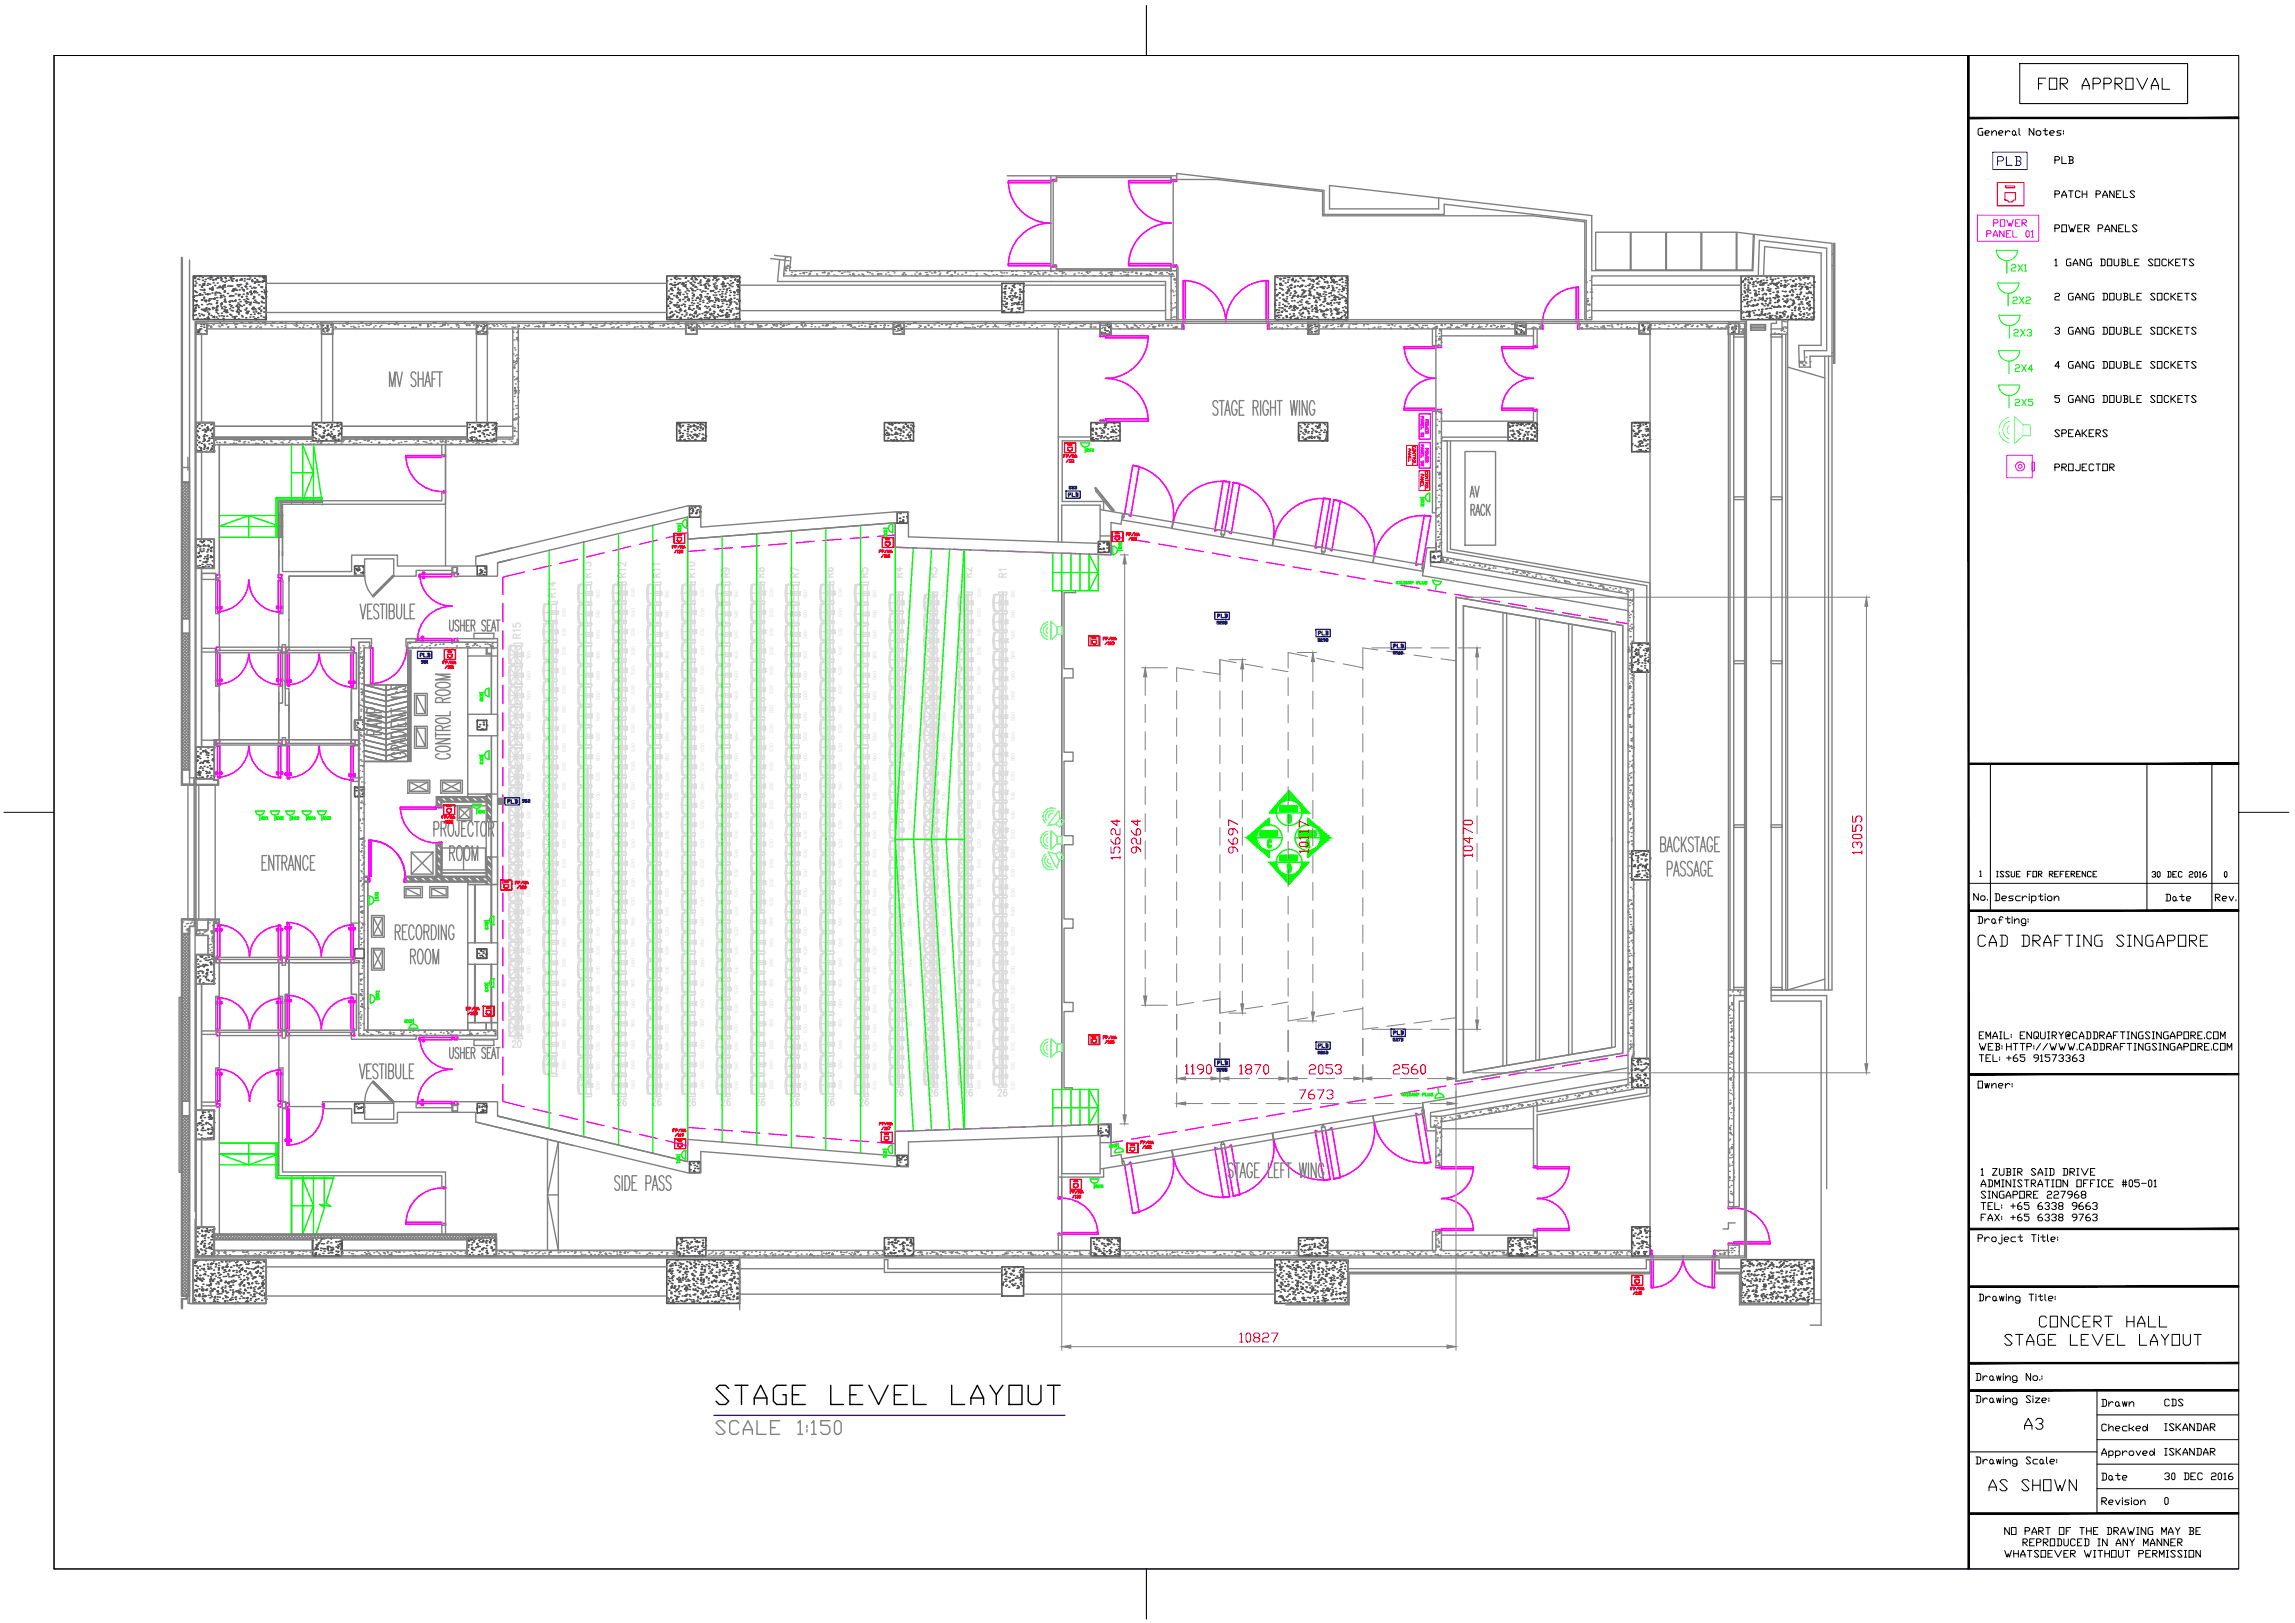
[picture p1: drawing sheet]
<svg xmlns="http://www.w3.org/2000/svg" width="420mm" height="297mm" viewBox="0 0 420 297" stroke-linecap="round" stroke-linejoin="round" font-family="sans-serif">
<defs><g id="words">
<g font-size=".9" fill="#dcdcdc">
<text x="166.9" y="112.9" transform="rotate(-90 166.9 112.9)">530</text>
<text x="166.9" y="109.2" transform="rotate(-90 166.9 109.2)">530</text>
<text x="173.1" y="113.2" transform="rotate(-90 173.1 113.2)">560</text>
<text x="173.1" y="109.5" transform="rotate(-90 173.1 109.5)">560</text>
<text x="166.9" y="119.9" transform="rotate(-90 166.9 119.9)">530</text>
<text x="166.9" y="116.5" transform="rotate(-90 166.9 116.5)">530</text>
<text x="173.1" y="116.9" transform="rotate(-90 173.1 116.9)">560</text>
<text x="173.1" y="124.4" transform="rotate(-90 173.1 124.4)">560</text>
<text x="173.1" y="120.7" transform="rotate(-90 173.1 120.7)">560</text>
<text x="173.1" y="128.1" transform="rotate(-90 173.1 128.1)">560</text>
<text x="97.1" y="146.5" transform="rotate(-90 97.1 146.5)">530</text>
<text x="173.1" y="149.9" transform="rotate(-90 173.1 149.9)">530</text>
<text x="166.9" y="155.2" transform="rotate(-90 166.9 155.2)">530</text>
<text x="173.1" y="153.5" transform="rotate(-90 173.1 153.5)">530</text>
<text x="173.1" y="157" transform="rotate(-90 173.1 157)">530</text>
<text x="97.1" y="164.2" transform="rotate(-90 97.1 164.2)">530</text>
<text x="173.1" y="185.3" transform="rotate(-90 173.1 185.3)">530</text>
<text x="173.1" y="181.9" transform="rotate(-90 173.1 181.9)">530</text>
<text x="166.9" y="191.9" transform="rotate(-90 166.9 191.9)">560</text>
<text x="166.9" y="188" transform="rotate(-90 166.9 188)">560</text>
<text x="173.1" y="189" transform="rotate(-90 173.1 189)">530</text>
<text x="166.9" y="195.6" transform="rotate(-90 166.9 195.6)">560</text>
<text x="173.1" y="195.9" transform="rotate(-90 173.1 195.9)">530</text>
<text x="173.1" y="192.3" transform="rotate(-90 173.1 192.3)">530</text>
<text x="166.9" y="199.3" transform="rotate(-90 166.9 199.3)">560</text>
<text x="173.1" y="199.4" transform="rotate(-90 173.1 199.4)">530</text>
</g>
</g></defs>
<!-- layer: COLUMNS -->
<g fill="none" stroke="#545454" stroke-width=".3">
<path d="M35.4 50.5h13.3v8h-13.3zM35.4 54.4l.1-.2v.2zM35.4 57.7v.1M35.4 54.9h.1M35.5 56.6h.1M35.5 56.8h.1M35.5 57.7h.1M35.5 55.9h.1M35.5 57h.1M35.6 55h.1M35.6 50.7h.1M35.6 50.9l.2-.1-.1 .2z"/>
<path d="M35.6 53.3h.1M35.6 54.1h.1M35.7 52.4h.1M35.7 52.2h.1M35.7 51.5h.1M35.8 50.6h.1M35.8 53.4h.1M35.8 56.8h.1M35.8 57.6h.1M35.9 51.8h.1M35.9 55.2h.1M35.9 59.2h2v2h-2z"/>
<path d="M35.9 56.2v.2h-.1zM35.9 55.8h.2l-.1 .1zM35.9 55h.1M36 54.1h.1M36 53.5h.1M36.1 58.4l.1-.1 .1 .1zM36.1 51.1h.1M36.2 56h.1M36.4 56.3h.1M36.4 51.1h.1M36.4 54h.1M36.4 57.4h.1"/>
<path d="M36.4 50.6h.1M36.5 52.2h.1M36.5 57.8h.1M36.5 53.8h.1M36.5 53.9l.2-.1v.2zM36.6 50.5h.1M36.6 54h.1M36.6 53h.1M36.8 59.3h.1M36.8 59.7h.1M36.8 58.4h.1M36.9 57.5h.1"/>
<path d="M36.9 54.9h.1M36.9 55.8h.1M36.9 56.6h.1M37 54h.1M37 52.2h.1M37 53.1h.1M37 50.8h.1M37 52.4l.1 .1h-.2zM37.1 51.3h.1M37.2 56.8h.1M37.2 57.7h.1M37.2 52.2l.2-.3 .1 .3z"/>
<path d="M37.2 51.9h.2l-.1 .2zM37.3 59.4h.1M37.3 54.5l.1-.1 .1 .2zM37.3 53h.1M37.3 53.2h.1M37.3 56.6h.1M37.3 59.9h.1M37.4 52h.1M37.4 53.6h.1M37.4 54.9h.1M37.4 58.3h.1M37.5 51.6h.1"/>
<path d="M37.5 56.9h.2l-.1 .1zM37.6 51.1h.1M37.6 55.2l.2-.3v.3zM37.6 53.8h.1M37.7 56.3h.1M37.8 56.4v.2h-.1zM37.9 56.7h.1M37.9 55.8h.1M37.9 52.2h.1M37.9 58.2l.2-.2 .1 .3zM38 53.9h.1M38 53.8h.1"/>
<path d="M38 57.1h.1M38 50.9h.1M38 51.9h.1M38 58.5l.2-.1v.1M38.1 55l.2-.1v.2zM38.2 58.3h.1M38.2 57.6h.1M38.2 56.5h.1M38.2 57.4h.1M38.3 55.6h.1M38.3 55h.1M38.3 54.7h.1"/>
<path d="M38.3 56.7h.1M38.3 53.8h.1M38.3 52.8h.1M38.4 52h.1M38.4 52.9h.1M38.4 51.1h.1M38.4 50.8h.1M38.5 50.7l.1-.2v.2zM38.6 54.7h.1M38.6 55.7h.1M38.6 57.7h.1M38.7 50.8h.1"/>
<path d="M38.8 53h.2l-.1 .1zM38.8 53.6h.1M38.9 56.6h.1M38.9 52.9h.1M38.9 56.3h.1M38.9 52.5l.1 .2h-.2zM39 51.2h.1M39 51.3h.1M39 54.7h.1M39 58h.1M39 51.8h.1M39.1 58l.2-.1-.1 .2z"/>
<path d="M39.2 58.5h.1M39.2 56.4h.1M39.2 54.7l.1-.1 .1 .1zM39.3 54.6h.1M39.3 53.6h.1M39.3 52.2h.1M39.4 54h.1M39.4 51.1l.2-.1v.2zM39.5 53.5h.1M39.5 56.9h.1M39.6 57.2h.1M39.6 58h.1"/>
<path d="M39.6 56.3h.1M39.6 55.5h.1M39.7 55.4h.1M39.7 53.6h.1M39.7 54.5h.1M39.7 55h.1M39.7 56.6v.1h-.1zM39.7 52.7h.1M39.7 50.7h.1M39.7 56.8h.1M39.7 56h.2v.1zM39.8 51.8h.1"/>
<path d="M39.8 50.9h.1M39.8 58.4h.1M39.9 57.4h.1M39.9 50.9h.1M40 53.6h.1M40 52.6h.1M40.1 57.8h.1M40.1 52.6l.2-.2v.2zM40.2 53.7h.1M40.3 54.5h.1M40.4 50.8l.1-.1v.2zM40.4 54.1h.1v.1z"/>
<path d="M40.4 51.3h.1M40.4 56h.1M40.4 55.6l.2-.2 .1 .3zM40.5 52.6h.1M40.5 57.3h.1M40.5 51.1h.1M40.5 54.4h.1M40.5 57.8h.1M40.6 56.3h.1M40.6 56.5h.1M40.7 52.5h.1M40.7 51.5h.1"/>
<path d="M40.8 52.3h.1M40.8 54.1h.1M40.8 58.3h.1M40.9 52.7v.2h-.1zM40.9 57.9h.1M40.9 58.5h.1M41 57h.1M41 55.2h.1M41 56.1h.1M41 53.4h.1M41 52.2l.2-.1-.1 .2zM41 54.3h.1"/>
<path d="M41 56.6h.1M41.1 53.4h.1M41.1 53.2h.1M41.1 54.9l.1-.2 .1 .2zM41.1 51.6h.1M41.1 52.5h.1M41.1 55.1h.1M41.2 50.8h.1M41.2 56.8h.1M41.3 55.3h.1M41.3 56.3h.1M41.3 51h.1"/>
<path d="M41.3 57.1h.2l-.1 .1zM41.4 51.4h.1M41.5 57.9h.1M41.6 57.2h.1M41.6 56.7v.2h-.1zM41.6 53.7h.1M41.7 52.4h.1M41.9 51.3h.1M41.9 55.2h.1M42 54.2h.1M42 52.4h.1M42 55.8h.1"/>
<path d="M42 55.2l.1-.1v.2zM42 56.5h.1M42.1 57.5h.1M42.1 50.8h.1M42.1 54.1h.1M42.2 52.4h.1M42.2 56.1h.1M42.2 54.1h.1M42.3 57.7h.1M42.3 51l.1-.1v.2zM42.3 55.9h.1M42.3 56.8h.1"/>
<path d="M42.4 55h.1M42.4 54.1h.1M42.4 51.3h.1M42.4 52.4h.1M42.4 53.3h.1M42.5 51.5h.1M42.5 50.6h.1M42.5 58h.1M42.5 55.2h.1M42.6 56.9h.1M42.6 53h.1M42.6 56.3h.1"/>
<path d="M42.6 53.3l.2-.1-.1 .1zM42.7 53.2h.1M42.7 54.1h.1M42.7 51h.1M42.8 52.9v.1h-.1zM42.9 58h.1M42.9 58.2l.2-.1-.1 .2zM43 55.1h.1M43 55l.2-.1v.2zM43.1 53.8h.1M43.1 52.8l.1 .2h-.3zM43.2 57.9h.1"/>
<path d="M43.3 57h.1M43.3 51.4h.1M43.3 51.3h.2l-.1 .1zM43.3 53.1h.1M43.4 52.2h.1M43.5 56.6h.1M43.5 55.8v.3l-.2-.1zM43.5 56.9v.2h-.1zM43.5 52.1h.1M43.5 55.5h.1M43.5 56.3l.3-.1-.1 .1zM43.6 52.5h.1"/>
<path d="M43.6 58.4h.1M43.6 54.1h.1M43.6 53.9h.1M43.6 57.2h.1M43.7 56.6h.1M43.7 57.5h.1M43.7 54h.1M43.7 55.7h.1M43.8 54.8h.1M43.8 53h.1M43.8 53.9h.1M43.8 52.2h.1"/>
<path d="M43.9 51.3h.1M43.9 56.9h.1M43.9 55.9h.1M44 55.2h.1M44 56.9h.1M44.1 52.1h.1M44.1 51.1h.1M44.2 52.7h.1M44.2 56h.1M44.2 51.2l.1-.1 .1 .1zM44.2 57.8h.1M44.2 54.3h.2v.1z"/>
<path d="M44.4 53h.1M44.4 58h.1M44.5 53.8h.1M44.6 55.8h.1M44.6 54.9h.1M44.7 51.4h.1M44.7 53v.2h-.1zM44.7 51h.1M44.9 56.6h.1M44.9 52.4l.1-.1v.2zM44.9 56.7h.1M44.9 55.2l.2-.1z"/>
<path d="M45 58.2h.1M45 57.3h.1M45 52.5h.1M45.1 55.5h.1M45.1 56.4h.1M45.1 51.9h.1M45.1 54.2h.1M45.1 54.6h.1M45.1 51.8h.1M45.1 55.2h.1M45.2 53.8h.1M45.2 57.3h.1v.1z"/>
<path d="M45.2 52h.1M45.2 52.9h.1M45.2 53.6h.1M45.2 57h.1M45.2 51.1h.1M45.3 57.2l.2-.1v.1zM45.3 53.8h.1M45.3 54.8h.1M45.4 55.3h.1M45.5 57h.1M45.5 51.1h.1M45.6 50.5h.1"/>
<path d="M45.6 55.7h.1M45.7 50.9h.1M45.7 58h.1M45.7 52.4h.1M45.7 55.8h.1M45.8 55.4l.2-.1-.1 .2zM45.9 57.6h.1M45.9 53.9h.1M46 53.3v.2h-.3zM46 53.7h.1M46 52.7h.1M46.1 51.4l.1-.2 .1 .2z"/>
<path d="M46.1 51.5h.1M46.3 54.7h.1M46.3 56.7h.1M46.3 56.3v.3l-.2-.1zM46.3 58h.1M46.4 56.2h.1M46.4 57.1h.1M46.4 55.3h.1M46.4 52.6h.1M46.5 54.4h.1M46.5 54.3h.1M46.5 53.5l.1-.1v.2z"/>
<path d="M46.5 53.6h.1M46.6 51.8h.1M46.6 52.7h.1M46.6 57.5h.1M46.6 50.9h.1M46.6 56.5h.1M46.6 53.2v.2h-.1zM46.6 51.6h.1M46.6 54.9h.1M46.6 58.3h.1M46.7 51.7h.1M46.7 52.7h.1"/>
<path d="M46.7 58.4l.2-.1v.2zM46.8 53.3h.1M46.8 56.7h.1M46.8 55.3h.1M46.8 58.4h.1M46.8 57.1h.1M47 51.2h.1M47 55.2v.2h-.2zM47 53.6h.1M47.1 51.5h.2l-.1 .1zM47.2 58.1h.1M47.2 57.4l.2-.2v.2z"/>
<path d="M47.3 56.4h.1M47.3 55.5h.1M47.3 52.2h.1M47.4 54h.1M47.4 51.6h.1M47.4 56.5l.2-.1-.1 .2zM47.4 50.6h.1M47.5 51.6h.1M47.6 57.4h.1M47.7 56.9h.1M47.7 57.8h.1M47.7 52.5h.1"/>
<path d="M47.7 56.8h.1M47.8 56h.1M47.8 55.2h.1M47.9 53.4h.1M47.9 54.3h.1M47.9 52.6h.1M47.9 52.5h.1M47.9 54.4h.1M47.9 51.6h.1M47.9 55.4h.1M48 50.7h.1M48 54.4h.1"/>
<path d="M48 51.5l.2-.1v.2zM48 54.5h.2v.1zM48.1 50.5h.1M48.2 51.3h.1M48.2 54.7h.1M48.2 58h.1M48.2 55.4h.1M48.3 56.3h.1M48.3 57.1h.1M48.3 56.5h.1M48.3 53.1h.1M48.4 51.5h.1"/>
<path d="M48.4 51.3h.1M48.5 50.6v.3h-.3zM48.5 53.4v.2h-.1zM48.5 58.2h.1M48.6 58.2h.1M48.7 54.3h.1M48.7 53.4h.1M48.7 53.8l-.1 .1h.1M48.7 52.6h.1M58.9 59.2h2v2h-2zM59.1 59.6h.1M59.9 59.7h.1"/>
<path d="M59.9 59.6h.1M60.6 59.5h.1M60.6 59.3h.1M87.2 59.2h2v2h-2zM87.3 59.7l.2-.1-.1 .2zM87.4 59.8h.1M88 59.7h.1M88.5 59.3h.1M88.5 59.9h.1M88.7 59.6h.1M89 59.6h.1M122.1 50.5h13.3v8h-13.3z"/>
<path d="M122.1 51.4h.1M122.2 54.7h.1v.1zM122.2 58.1h.1M122.3 54.2h.1M122.4 53.3h.1M122.4 55.9v.1h-.2zM122.4 54.4h.1M122.5 58.2h.1M122.6 56.4h.1M122.6 57.3h.1M122.6 55.5h.1M122.6 55.2h.1"/>
<path d="M122.6 52h.1M122.6 58l.2-.1v.2zM122.7 54.7h.1M122.7 52.9h.1M122.7 53.8h.1M122.8 52h.1M122.8 51.1h.1M122.8 57.2h.1M122.8 52.8l.2-.1-.1 .2zM122.8 55.4h.1M122.9 58h.1M122.9 57h.1"/>
<path d="M122.9 53.8h.1M122.9 57.2h.1M123 53h.1M123 54.7h.1M123 53.2h.1M123.1 52.2h.1M123.1 57.7h.2l-.1 .1zM123.3 55.8h.1M123.3 54.1h.1M123.3 57.5h.1M123.5 51.7h.1M123.5 52.6h.1"/>
<path d="M123.5 56h.1M123.5 50.8h.1v.2zM123.6 52.1v.1h-.2zM123.6 56.9h.1M123.6 56h.1M123.7 52.1h.1M123.8 51.1h.1M123.8 50.5l-.1 .1 .2 .1v-.2M123.8 55.8l.1-.1v.2zM123.9 54.4h.1M123.9 57.2h.1M123.9 58h.1"/>
<path d="M123.9 57.9h.1M123.9 56.3h.1M123.9 54.1v.1h-.1zM124 55.4h.1M124 53.6h.1M124 54.5h.1M124 52h.1M124 53.7l.2-.2 .1 .2zM124.1 52.7h.1M124.1 53h.1M124.1 51.9h.1M124.1 51h.1"/>
<path d="M124.2 57.2h.1M124.3 55.9h.1M124.3 56v.2h-.2zM124.3 54.9h.1M124.4 53.1h.1M124.4 58.5h.1M124.4 54.8h.1M124.4 51.7h.1M124.4 55.1h.1M124.4 53.8h.2l-.1 .2zM124.4 51.1h.1M124.5 53.5h.1"/>
<path d="M124.5 56.9h.1M124.5 58.2l.2-.1v.2zM124.6 56.8h.1M124.6 56.5v.2h-.2zM124.7 52h.1M124.7 55.9h.1M124.8 57.6h.1M124.9 51.7h.1M125 54.8h.1M125 53.9h.1M125 52.3h.1M125 55.7h.1"/>
<path d="M125 51.9h.3l-.1 .1zM125.3 57.9h.1M125.3 57h.1M125.3 55.8h.1M125.3 54.5h.1M125.3 56.1h.1M125.3 52.4l.2-.2v.2zM125.3 56.9l.2-.1v.2zM125.4 54.3h.1M125.4 55.2h.1M125.4 53.4h.1M125.5 52.5h.1"/>
<path d="M125.5 50.9h.1M125.5 52.1h.1M125.5 50.8h.1M125.5 51.6h.1M125.5 59.2h2.1v2h-2.1zM125.6 57.6h.1M125.6 57.3h.1M125.7 52.8h.1M125.7 53.8h.1M125.8 53.1h.1M125.8 54.9h.1M125.8 59.5h.1"/>
<path d="M125.8 54.2l.1 .2h-.2zM125.9 51.4h.1M125.9 54.8h.1M125.9 58.2h.1M126 54.9h.2l-.1 .1zM126 54.7h.1M126 60h.1M126.1 53.3h.1M126.1 56.6h.1M126.2 55.9h.1M126.2 57.7h.1M126.2 56.2v.2h-.1z"/>
<path d="M126.3 57.5h.1M126.3 59.9l.2-.1-.1 .2zM126.3 56.6h.1M126.3 51.8h.1M126.4 52.7h.1M126.4 51.8h.1M126.4 58.4l.2-.1v.1zM126.5 51.1l.2-.3 .1 .3zM126.6 58.5h.1M126.6 55.4h.1M126.6 59.4h.1M126.6 52h.1"/>
<path d="M126.6 56.8h.1M126.6 57.7h.1M126.6 53l.2-.1v.2zM126.7 55.9h.1M126.7 53.6h.1M126.7 54.6h.1M126.7 55h.1M126.8 54.1h.1M126.8 52.3h.1M126.8 53.2h.1M126.9 51.4h.1M126.9 50.5h.1"/>
<path d="M126.9 52.2h.1M126.9 56.5h.1M126.9 58l.2-.1v.1zM127 55.5h.1M127.1 57.4h.1M127.1 53.9v.2h-.2zM127.1 51.7h.1M127.2 50.7h.1M127.2 53.2h.1M127.3 57.4h.1M127.3 54.9h.1M127.3 51.1l.2-.1-.1 .2z"/>
<path d="M127.4 52.4v.1h-.2zM127.4 52.6h.1M127.5 56.9v.3h-.3zM127.5 51.2h.1M127.5 54.6h.1M127.5 58h.1M127.5 59.3h.1M127.6 56h.1M127.6 56.3h.1M127.6 56h.2l-.1 .1zM127.6 57.7h.1M127.6 53h.1"/>
<path d="M127.7 55.5h.1M127.7 54.5h.1M127.7 51.9h.1M127.7 54.4l.1 .2h-.2zM127.8 50.6h.1M128 57.5h.1M128 58.4h.1M128 56.3h.1M128 56.6h.1M128 55.7h.1M128.1 54.8h.1M128.1 53h.1"/>
<path d="M128.1 53.9h.1M128.1 51.6h.1M128.1 54.7h.1M128.1 51.8h.1M128.1 55.2h.1M128.1 56.4v.2h-.1zM128.2 52.2h.1M128.2 51.3h.1M128.2 54.1l.2-.1v.2zM128.3 58.3h.1M128.3 52.2h.1M128.3 54.4h.1"/>
<path d="M128.4 53.4h.1M128.4 58.5h.1M128.5 57.4h.1M128.6 53.3h.1M128.7 55.3h.1M128.7 55h.1M128.9 52.2l.2-.1-.1 .1zM128.9 57.2h.1M128.9 58.2h.1M128.9 50.5v.2h-.1zM129 56h.1M129.1 53.3h.1"/>
<path d="M129.1 57.8h.1M129.1 50.9h.1M129.1 54.3h.1M129.1 57.7h.1M129.1 52.4h.1M129.1 52.7h.1M129.1 56.1h.1M129.2 51.9h.1M129.2 57.1l.2-.1-.1 .2zM129.3 52.5v.2h-.2zM129.3 58.2h.1M129.4 57.3h.1"/>
<path d="M129.4 54.3h.1M129.4 51.5l.2-.2v.3zM129.4 56.4h.1M129.4 55.5h.1M129.5 53.8h.1M129.5 54.7h.1M129.5 52.9h.1M129.6 52h.1M129.6 51.1h.1M129.6 57.1h.1M129.7 56.1h.1M129.7 54.6v.1h-.2z"/>
<path d="M129.7 50.5h.1M129.7 51.5h.1M129.7 54.9h.1M129.7 58.3h.1M129.7 52.3h.1M129.8 51.3h.1M129.8 52.3h.1M129.8 55.2l.2-.1-.1 .1zM129.9 58h.1M129.9 57.5h.1M129.9 54.3v.3h-.2zM130 56.6l.1 .1h-.2z"/>
<path d="M130.1 53.2h.1M130.1 53.3h.1M130.1 57.6l.2-.2v.2zM130.1 55h.1M130.3 56h.1M130.4 55.1h.1M130.5 51.2h.1M130.5 56.1h.1M130.5 53.2h.2l-.1 .1zM130.5 57.8h.1M130.6 52h.1M130.6 54h.1"/>
<path d="M130.6 57.4h.1M130.6 57h.1M130.6 50.6h.1M130.7 58h.1M130.7 52.5h.1M130.7 55.8h.1M130.8 56.2h.1M130.8 57.1h.1M130.8 52.2h.1M130.8 58.2l.2-.1-.1 .2zM130.8 55.3h.1M130.8 54.4h.1"/>
<path d="M130.8 50.7l.1 .2h-.2zM130.9 52.7h.1M130.9 53.6h.1M130.9 51.8h.1M131 50.9h.1M131 54.7h.1M131 55h.1M131 54h.1M131.1 50.6h.1M131.1 51.3l.2-.1v.2zM131.2 52.3h.1M131.2 58h.1"/>
<path d="M131.2 52.7v.2h-.1zM131.3 51.2h.1M131.3 54.6h.1M131.3 55.9h.1M131.3 57.5h.1M131.4 54.9l.2-.2v.2zM131.4 56.2h.2v.1zM131.5 51.1h.1M131.5 53.4h.1M131.5 55.1h.1M131.6 57.8h.1M131.7 53.9h.1"/>
<path d="M131.8 53h.1M131.9 56.2h.1M131.9 57.9h.1M131.9 56.7l.1 .2h-.2zM132 54.9h.1M132 52h.1M132.1 56.9h.1M132.1 57.8h.1M132.1 54.3l.1-.1v.2zM132.1 56h.1M132.2 55.2h.1M132.2 53.8h.1"/>
<path d="M132.2 57.2h.1M132.2 53.4h.1M132.2 54.3h.1M132.2 52.5h.1M132.2 51.9l.2-.2v.3zM132.3 51.6h.1M132.3 57.7h.1M132.3 52.2h.1M132.3 55.5h.1M132.3 50.7h.1M132.3 56.8h.1M132.4 52.9h.1"/>
<path d="M132.4 54.8h.1M132.4 51.9h.1M132.5 50.7h.1M132.6 52.4h.1M132.6 55l.2-.2v.2zM132.7 52.4l.2-.1-.1 .2zM132.7 53.8h.1M132.7 50.9l.1 .2h-.2zM132.8 57.6h.1M132.8 54.4h.1M132.8 57.7h.1M132.8 51h.1"/>
<path d="M132.9 53.5h.1M132.9 58l.2-.2 .1 .3zM133 55.2h.1M133 55.7h.1M133 56.6h.1M133 57.3l.2-.1-.1 .2zM133.1 51.9h.1M133.1 52.9l.1 .1h-.2zM133.2 50.9h.1M133.3 57.6h.1M133.3 56.2h.1M133.3 58h.1"/>
<path d="M133.4 55l.1-.1v.2zM133.4 57.6h.1M133.4 58.5h.1M133.4 52.7h.1M133.5 56.7h.1M133.5 52.1h.1M133.5 55.8h.1M133.5 54.1h.1M133.5 54.9h.1M133.6 53.2h.1M133.6 52.3h.1M133.7 50.5h.1"/>
<path d="M133.7 51.4h.1M133.7 55.6h.1M133.7 55.4l.1-.1v.2zM133.7 54.7h.1M133.7 53.5h.1M133.7 56.9h.1M133.8 54.9h.1M133.8 55.3h.1M133.8 50.8h.1M133.8 51.9h.1M133.8 56.9l.1 .2h-.2zM134 56.5h.1"/>
<path d="M134 50.7h.1M134 52.5h.1M134.1 51.7h.1M134.2 57.7h.1M134.3 58.4h.1M134.3 53.4h.2l-.1 .1zM134.4 53.5h.1M134.4 50.7h.1M134.4 54.1h.1M134.4 57.4h.1M134.4 54.6h.1M134.4 55.2h.1"/>
<path d="M134.4 53.6h.1M134.6 58.4l.2-.1-.1 .2zM134.6 51.1l.1 .1h-.2zM134.7 55.5h.1M134.7 56.3h.1M134.7 58h.1M134.8 58.3h.1M134.8 56.6h.1M134.8 57.4h.1M134.8 50.7h.1M134.9 55.7h.1M134.9 52.2h.1"/>
<path d="M134.9 54.8h.1M134.9 53.9h.1M134.9 58.3h.1M134.9 51.5l.3-.1-.1 .2zM135 52.1h.1M135 53h.1M135 57.4h.1M135 51.2h.1M135 53l.1 .2h-.2zM135.1 53.5h.1M135.1 52.4l.2-.2v.3zM135.1 52.5h.1"/>
<path d="M135.2 54.9h.1M135.3 53.2h.1M135.3 56.6h.1M135.4 50.8h.1M135.4 51.6h.1M135.4 55h.1M135.4 58.4h.1M135.4 55.1l-.1 .1h.1M135.4 56.4h-.2l.2 .1M163.6 59.2h2v2h-2zM164.1 59.6v.3h-.2zM164.4 59.2h.1"/>
<path d="M164.5 59.6v.1h-.2zM164.6 59.6h.1M164.7 59.3h.1M183.4 51.9h4v5.3h-4zM183.5 55.1h.1M183.5 56.9h.1M183.6 55.8h.1M183.6 53.5h.1M183.6 57h.1M183.8 56.9h.1M183.8 52.8h.1M183.8 56h.1"/>
<path d="M183.8 54.6h.1M183.9 54.3h.1M183.9 55.2h.1M183.9 53.4h.1M184 52.5h.1M184 53.8h.1M184 52.8h.1M184 53.4l.1 .2h-.2zM184.1 52.3h.1M184.1 55.7h.1M184.1 56.2l.2-.1v.2zM184.2 55.6h.1"/>
<path d="M184.3 54.7h.1M184.3 55.5l.1-.1v.2zM184.6 56.6h.1M184.7 52.7h.1M184.7 54.3h.1M184.8 54.3l.2-.1-.1 .2zM185 53.6h.1M185 54.8h.1M185.1 57h.1M185.1 53.2h.1M185.1 56.6h.1M185.2 56.8h.1"/>
<path d="M185.2 55h.1M185.2 55.9h.1M185.2 52.9h.1M185.2 54.1h.1M185.2 55.5h.1M185.2 56.5h.1M185.3 53.2h.1M185.3 54.6h.1M185.3 52.3h.1M185.4 52.3h.2v.2zM185.6 55.7h.1M185.7 52.6h.1"/>
<path d="M185.7 52h.1M185.7 55.4h.1M185.8 54.1v.2h-.2zM185.9 55.5h.1M186 54.5h.1M186 53.6v.1h-.2zM186 57.2l.2-.1v.1M186.1 54.3h.1M186.2 55.7l.1-.1v.2zM186.3 56.4h.1M186.3 51.9h.1M186.4 55.4l.1-.1v.2z"/>
<path d="M186.5 57.1h.1M186.5 55.7h.1M186.5 56.6h.1M186.6 54.8h.1M186.6 54.6h.1M186.6 53.9h.1M186.6 54.4h.1M186.6 53h.1M186.7 52.2h.1M186.7 53h.1M186.7 53.4h.1M186.7 54.7h.1"/>
<path d="M186.7 56.3h.1M186.9 55.3h.1M187 55.8h.1M187 53.4l.2-.1-.1 .2zM187.2 55.1h.1M187.3 53.3h.1M187.4 51.9h.1M187.4 52.4h.1M201.4 59.2h2v2h-2zM202.7 59.7h.1M202.7 59.2h-.1l.2 .1v-.1M202.8 59.2h.1"/>
<path d="M203 59.9l.2-.2 .1 .3zM233.4 50.5h13.3v8h-13.3zM233.4 55.9h.1M233.4 55.8v.1M233.4 55.5h.1l-.1 .2M233.5 56.9h.1M233.5 53h.1M233.6 52.1h.1M233.6 54.9h.1M233.7 56.7h.1M233.7 54.1l.1-.1v.1zM233.8 57.7v.2h-.2z"/>
<path d="M233.8 50.8h.1M233.8 58.5h.1M233.8 53.9h.1M233.8 57.2h.1M234 57.7h.1M234.1 57.2h.1M234.1 58.1h.1M234.1 56.8h.1M234.1 56.3h.1M234.1 55.8h.1M234.1 53.6h.1M234.2 55.4h.1"/>
<path d="M234.2 53.6h.1M234.2 54.5h.1M234.3 52.7h.1M234.3 52h.1M234.3 51.9h.1M234.3 51h.1M234.3 52.1l.2-.1-.1 .2zM234.3 51.2h.1M234.4 57.7h.1M234.5 56.3h.1M234.6 52.9h.1M234.6 51.9v.2h-.2z"/>
<path d="M234.6 57.1l.2-.1-.1 .2zM234.7 52.2h.1M234.7 53.9h.1M234.8 53h.1M234.8 56.4h.1M234.8 55.7h.1M234.9 54.8h.1M234.9 58.2h.1M234.9 51.4h.1M234.9 50.9h.1M234.9 53.9l.1 .2h-.2zM235.1 55h.1"/>
<path d="M235.1 56.6h.1M235.1 56.7h.1M235.2 50.9h.1M235.2 56l.1-.1v.2zM235.3 51.8h.1M235.3 55.1l.1-.1v.2zM235.4 57.8h.1M235.4 53.6h.1M235.4 57h.1M235.4 57.9h.1M235.5 57h.1M235.5 54.7h.1"/>
<path d="M235.5 56.1h.1M235.5 53.7h.1M235.6 54.3h.1M235.6 55.2h.1M235.6 53.6h.1M235.6 53.4h.1M235.7 52.5h.1M235.7 57.9v.2h-.2zM235.7 50.8h.1M235.7 51.6h.1M235.8 51.2h.1M235.8 55.6h.1"/>
<path d="M235.9 53.2l.2-.1-.1 .2zM236 50.8h.1M236 56.4h.1M236 52.9v.2h-.2zM236.1 57.5h.1M236.1 58.5h.1M236.1 52.3h.1M236.1 54h.1M236.1 56.1l.2-.2 .1 .3zM236.2 53.6h.1M236.2 58.1l.2-.1-.1 .2zM236.2 52.7h.1"/>
<path d="M236.3 52.7h.1M236.3 56.1h.1M236.3 52.2l.2-.1v.1zM236.4 51.2h.1M236.4 54.5h.1M236.4 57.9h.1M236.5 55.1h.1M236.5 54.5h.1M236.5 56.8h.1M236.5 51.3l.3-.1-.1 .2zM236.6 50.9h.1M236.8 57.4h.1"/>
<path d="M236.8 56.4h.1M236.8 56.8h.1M236.8 57.7h.1M236.8 57.8h.1M236.8 54.1l.1 .1h-.2zM236.8 56.2l.3-.1-.1 .2zM236.9 55.9h.1M236.9 55h.1M236.9 51.6h.1M236.9 52.6h.1M237 53.3h.1M237 54.1h.1"/>
<path d="M237 56.7h.1M237 52.4h.1M237 53.7h.1M237.1 51.5h.1M237.1 58.3h.1M237.1 50.6h.1M237.1 56.2l.1-.1 .1 .2zM237.2 51.3h.1M237.2 53.5h.1M237.4 56.5h.1M237.5 56.3h.1M237.5 54.3l.2-.1-.1 .2z"/>
<path d="M237.5 55.4h.1M237.5 52.3h.1M237.6 54.1h.1M237.6 51.5h.1M237.6 58.1v.2h-.1zM237.6 50.5h.1M237.8 57.3h.1M237.9 55.9h.1M237.9 52.5h.1M237.9 55.1h.1M237.9 56.9h.1M238 50.9h.1"/>
<path d="M238 54.3h.1M238 57.7h.1M238.1 51h.1M238.2 57.5h.1M238.2 58.4h.1M238.2 55.3h.1M238.2 52.3l.1-.1v.2zM238.2 56.6h.1M238.2 54.3h.1M238.2 55.8h.1M238.3 54h.1M238.3 54.9h.1"/>
<path d="M238.3 57.9h.1M238.3 52.4l.1-.2v.2zM238.3 53.1h.1M238.4 52.2h.1M238.4 51.3h.1M238.4 53.8h.1M238.4 50.5h.1M238.4 57.3l.2-.1v.2zM238.5 56.2h.1M238.5 53.1h.1M238.5 56.5h.1M238.6 51.4h.1"/>
<path d="M238.6 53.5l.2-.2v.3zM238.7 58.1h.1M238.7 54.2l.1 .2h-.2zM238.8 56.6h.1M238.9 54.2h.1M238.9 53.3h.1M239 52.4h.1M239 56.6l.2-.3v.3zM239 54.1h.1M239 56.4l.1-.1 .1 .1zM239.1 55.3l.2-.1-.1 .2zM239.2 55.2h.1"/>
<path d="M239.3 55.2h.1M239.3 56.9h.1M239.4 58h.1M239.4 52.2h.1M239.4 55.6h.1M239.4 59.5l.1-.1 .1 .2h-.2M239.4 59.2h2v2h-2zM239.5 57h.1M239.5 51.1h.1M239.5 60h.1M239.5 58.2h.1M239.5 58.3v.1h-.1z"/>
<path d="M239.6 57.3h.1M239.6 53.2h.1M239.6 50.6h.1M239.6 54h.1M239.6 57.4h.1M239.6 56.4h.1M239.6 52.2h.1M239.6 54.7h.1M239.6 55.5h.1M239.7 53.8h.1M239.7 58h.1M239.7 52.9h.1"/>
<path d="M239.7 59.7h.1M239.7 53.4l.2-.1v.2zM239.8 52h.1M239.8 51.1h.1M239.8 50.5h.2M239.8 53.8h.1M239.9 54.1h.1M240 51.4h.1M240 58.3h.2l-.1 .1zM240.1 52.8h.1M240.1 56.2h.1M240.1 59.6h.1"/>
<path d="M240.1 56h.1M240.1 56.9h.1M240.2 52.5l.1-.1v.2zM240.2 56.6h.1M240.3 52.1h.1M240.3 51.2h.1M240.4 52.5h.1M240.4 54.2h.1M240.4 51.5l.2-.1-.1 .2zM240.4 57.9h.1M240.6 53h.1M240.6 59.4h.1"/>
<path d="M240.7 54.4v.2h-.2zM240.7 56.4l.2-.1-.1 .2zM240.7 55.2h.1M240.7 59.7h.1M240.8 57h.1M240.8 55.9h.1M240.8 59.8h.1M240.9 54.9h.1M240.9 57.1h.1M240.9 58h.1M240.9 51.1h.1M240.9 56.6l.1-.2 .1 .2z"/>
<path d="M240.9 56.2h.1M241 55.3h.1M241 51.1h.1M241 51.9h.1M241 54.4h.1M241.1 52.7h.1M241.1 53.6h.1M241.1 53.8h.1M241.1 57.1h.1M241.1 51.8h.1M241.1 56.8h.1M241.1 58h.1"/>
<path d="M241.2 50.9h.1M241.2 59.7h.1M241.3 52h.1M241.3 53.9h.1M241.3 58.5h.1M241.3 50.7v.3l-.2-.1zM241.3 54.5l.2-.1v.2zM241.4 59.6h.1M241.5 51.5h.1M241.5 54.9h.1M241.6 53.9h.1M241.6 56.7h.1"/>
<path d="M241.6 52.5h.1M241.6 55.9h.1M241.7 53.8v.2h-.2zM241.8 52.5h.1M241.8 57l.2-.2v.3zM241.8 55.8h.1M241.8 54.2h.1M241.8 50.5l.1 .2h-.2zM242 50.9h.1M242 52.5h.2l-.1 .1zM242.1 52.7l.1-.1 .1 .1zM242.1 57.7h.1"/>
<path d="M242.2 55.3h.1M242.2 53.8h.1M242.2 57h.1M242.3 56.9h.1M242.3 57.8h.1M242.3 52.8h.1M242.3 57.5l.2-.1-.1 .2zM242.3 56h.1M242.3 51.2h.1M242.3 55.2h.1M242.4 53.4h.1M242.4 54.3h.1"/>
<path d="M242.4 52.5h.1M242.5 51.6h.1M242.5 50.7h.1M242.5 58.5h.1M242.6 54.7h.1M242.6 58.1h.1M242.6 51.7h.1M242.6 55.1h.1M242.6 54.6v.1h-.1zM242.6 53.5h.1M242.6 56.9h.1M242.6 50.6l.2-.1v.2z"/>
<path d="M242.7 53.9h.1M242.8 57.6h.1M242.8 56.6h.1M242.9 51.5h.1M242.9 52.7h.1M242.9 56.6l.1 .1h-.2zM242.9 55.5h.2v.1zM243 51.8h.1M243.1 56.7h.1M243.1 58.5h.1M243.2 52.6h.1M243.2 52.3h.1"/>
<path d="M243.2 55.7h.1M243.2 53.7h.1M243.3 54.3h.1M243.5 56.5h.1M243.5 55.5h.1M243.6 55.4h.1M243.6 53.6h.1v.1zM243.6 57.7h.1M243.6 51.7h.1M243.6 57.1h.1M243.7 56.8h.1M243.7 50.7h.1"/>
<path d="M243.7 55.9h.1M243.7 54.1h.1M243.7 55h.1M243.7 51.2h.1M243.7 50.7l.1 .2h-.2zM243.8 53.2h.1M243.8 57.4h.1M243.8 52.3h.1M243.9 50.5h.1M243.9 51.4h.1M244 52.6h.1M244 58.1h.1"/>
<path d="M244 58.5h.1M244 52.9l.1-.2 .1 .2zM244.1 54.8h.1M244.1 58.2h.1M244.1 54h.1M244.1 51.4h.1M244.2 51.1v.3h-.2zM244.2 54.5h.1M244.2 55.5h.1M244.2 53.2h.1M244.2 56.6h.1M244.2 51.7l.2-.1-.1 .2z"/>
<path d="M244.3 51.6h.1M244.3 54.4l.2-.2v.2zM244.3 50.6h.1M244.5 56.4h.1M244.5 56.8h.1M244.5 54.7v.2h-.1zM244.5 56.6h.2l-.1 .1zM244.6 51.6h.1M244.6 52.7h.1M244.7 54.4h.1M244.7 55.4h.1M244.8 52h.1"/>
<path d="M244.8 58.3h.1M244.9 54.4h.1M244.9 56.7v.2h-.1zM244.9 57.2v.3l-.2-.1zM244.9 53.4h.1M245 58.3h.1M245 56.6h.1M245 57.4h.1M245 55.4h.1M245.1 55.7h.1M245.1 57.2h.1M245.1 54.8h.1"/>
<path d="M245.1 53h.1M245.1 53.9h.1M245.2 52.1h.1M245.2 55.3h.1M245.2 51.3h.1M245.2 54.7l.1-.1v.2zM245.2 51.2h.1M245.4 58.2h.1M245.5 57.2h.1M245.5 54.1h.1M245.6 53.3h.1M245.6 52.4h.1"/>
<path d="M245.6 51.1h.1M245.6 54.5h.1M245.6 57.9h.1M245.7 50.9v.2h-.1zM245.7 51.6h.1M245.8 53h.1M245.8 56.3h.1M245.8 52.7h.2l-.1 .1zM245.9 54.3h.1M245.9 56.9h.1M245.9 53l.1-.1 .1 .2zM246.1 52.7h.1"/>
<path d="M246.1 54.4h.1M246.1 57.7l.2-.1-.1 .2zM246.2 57.1h.1M246.2 56.1h.1M246.3 52.3h.1M246.3 51.7h.1M246.3 55.1h.1M246.3 58.5h.1M246.3 57.3h.1M246.3 58.2h.1M246.3 51.4h.1M246.4 56.4h.1"/>
<path d="M246.4 55.5h.1M246.4 54.9l.1 .2h-.2zM246.5 54.6h.1M246.5 58h.1M246.5 55.5h.1M246.5 50.8h.2l-.1 .1zM246.5 52.8h.1M246.5 53.7h.1M246.5 57.2h.1M246.5 51.9h.1M246.6 51.1h.1M246.6 51.4h.1"/>
<path d="M246.6 53.2h.1M246.7 57v.1M277.4 59.8h.1M277.4 59.2h2v2h-2zM277.4 59.7v.1M277.6 59.2h.1M277.6 59.7h.1M278.1 59.6h.1M278.2 59.6h.1M278.7 59.5v.2h-.2zM278.9 59.9h.1M278.9 59.6h.1"/>
<path d="M279.2 59.5h.1M279.3 59.8v.1h-.1zM300.1 59.2h2v2h-2zM300.6 59.5h.1M300.7 59.6h.1M300.7 59.3h.1M301.4 59.2h.1M301.7 59.9l.2-.1v.1zM302 59.6h.1M302.1 59.8v.1M302.1 59.4h.1M316.4 59.2h2v2h-2z"/>
<path d="M316.7 59.2v.1l.2-.1M317.1 59.9h.1M317.6 59.8l.2-.2v.3zM317.7 59.2h.1M317.8 59.7h.1M318.4 59.8h.1M318.8 56.9h.1M318.8 50.5h13.3v8h-13.3zM318.8 56.8v.1M318.8 51.6h.1M318.8 50.5h.1M318.8 53.9h.1"/>
<path d="M318.8 57.3h.1M318.9 55.2h.1M319.1 57.1h.1M319.1 58.1h.1M319.2 54.4h.1M319.2 51.4v.2h-.1zM319.3 53.3h.1M319.3 54.9l.2-.1-.1 .1zM319.3 52.3h.1M319.3 52.7h.1M319.3 56.1h.1M319.4 52h.1"/>
<path d="M319.4 53.6l.1-.2 .1 .2zM319.4 51.1l.2-.2v.3zM319.6 54.1h.1M319.6 57.2h.1M319.7 53h.1M319.8 57.9h.1M319.8 54.8h.1M319.8 57h.1M319.9 56.1h.1M319.9 56h.1M319.9 54.3h.1M319.9 55.2h.1"/>
<path d="M319.9 55.4v.2h-.1zM319.9 53.4h.1M319.9 54l.1 .2h-.3zM319.9 53l.2-.1v.1zM320 52.5h.1M320 51.2h.1M320 52.2h.1M320 50.8h.1M320 51.6h.1M320.1 57.9h.1M320.1 55.8h.1M320.2 57.6h.1"/>
<path d="M320.2 51.7h.1M320.2 57.9l.2-.1v.2zM320.3 53.1h.1M320.3 51.9h.1M320.3 55.2h.1M320.3 57.4v.2h-.1zM320.3 57v.2h-.2zM320.4 53.6h.1M320.4 57h.1M320.5 56h.1M320.6 55h.1M320.6 51l.1-.1v.2z"/>
<path d="M320.6 54.5h.1M320.7 51.1h.1M320.8 52.1h.1M320.8 56.9h.1M320.9 56l.1-.1v.1zM320.9 52.5h.1M320.9 55.8h.1M321 52.1h.1M321 57.3h.1M321.1 51.6v.1h-.1zM321.1 53.1h.1M321.2 57.7h.1"/>
<path d="M321.2 54.8h.1M321.2 55.9h.1M321.2 56.8h.1M321.2 54.9h.1M321.3 55h.1M321.3 53.9h.1M321.3 54.1h.1M321.3 53.7l.2-.1v.2zM321.3 53.3h.1M321.4 51.5h.1M321.4 52.4h.1M321.4 50.6h.1"/>
<path d="M321.5 55.9h.1M321.5 54l.2-.1-.1 .2zM321.5 55.8h.1M321.5 57.6h.1M321.7 51h.1M321.7 51.8h.1M321.8 57.7h.1M321.8 58.3h.1M321.8 55.6v.2h-.1zM321.8 51.6h.1M321.8 54.9h.1M321.9 53.8h.1"/>
<path d="M321.9 53.4h.1M321.9 56.7h.1M322 52.9h.1M322.1 54.5h.1M322.2 57.6v.1h-.1zM322.2 52.1l.2-.1-.1 .2zM322.2 54.8h.1M322.2 52.1h.1M322.2 51.6l.2-.2 .1 .2zM322.4 57.3h.1M322.5 57.6h.1M322.5 52.2h.1"/>
<path d="M322.5 55.5h.1M322.5 57l.2-.1-.1 .2zM322.5 57.5h.1M322.5 58.4h.1M322.5 56.6h.1M322.6 56.6h.1M322.6 53.2h.1M322.6 54.6l.2-.2v.3zM322.6 55.7h.1M322.6 52.8h.1M322.6 54.9h.1M322.7 53.9h.1"/>
<path d="M322.7 54.8h.1M322.7 51.9h.1M322.7 53h.1M322.7 52.2h.1M322.8 51.3h.1M322.9 53.7h.1M322.9 56h.1M322.9 57.7l.3-.3v.3zM323 57.7h.1M323 51.7v.2h-.1zM323.1 51.8h.1M323.1 55.1l.2-.1-.1 .2z"/>
<path d="M323.2 55.6h.1M323.2 56.6h.1M323.3 51.7h.1M323.4 50.8h.1M323.4 54.7h.1M323.4 58.1h.1M323.4 53.8v.1h-.2zM323.4 51.3h.1M323.5 54.6h.1M323.5 57.5h.1M323.5 53.1h.1M323.5 56.5h.1"/>
<path d="M323.6 52.7h.1M323.7 52.2h.1M323.7 55.8l.1 .1h-.2zM323.8 53.2l.2-.1-.1 .2zM323.8 58.2h.1M323.8 57.4h.1M323.9 57.3h.1M323.9 55.5h.1M323.9 56.4h.1M323.9 54.6h.1M324 54.7h.1M324 55.5h.1"/>
<path d="M324 53.8h.1M324 53.3h.1M324 55.3h.1M324 52.9h.1M324 50.7h.1M324 54.9h.1M324 51.9h.1M324 58.1l.3-.1-.1 .2zM324.1 51.1h.1M324.1 52h.1M324.1 57.7v.2h-.1zM324.2 56.4h.1"/>
<path d="M324.3 51.6h.1M324.3 56h.1M324.4 57.7h.1M324.4 51.2l.2-.1v.2zM324.5 58.3h.1M324.5 51.9h.1M324.6 53.5h.1M324.6 54.5h.1M324.7 56.2l.2-.1v.2zM324.9 55.4h.1M324.9 54.7h.1M324.9 51.9v.2h-.1z"/>
<path d="M324.9 51.1h.1M324.9 54.4h.1M324.9 57.8h.1M325 50.5h.1M325.1 52.2h.1M325.1 52.8h.1M325.1 56.2h.1M325.1 52l.2-.2v.3zM325.1 58.2h.1M325.2 57.3h.1M325.2 58h.1M325.3 57.1h.1"/>
<path d="M325.3 53.4h.1M325.3 57.4h.1M325.3 53.9v.2h-.2zM325.3 55.3h.1M325.3 56.2h.1M325.3 52.5h.1M325.4 54.4h.1M325.4 54.2l.1-.1v.2zM325.4 53.6h.1M325.4 53.3h.1M325.4 51.8h.1M325.4 52.7h.1"/>
<path d="M325.4 55h.1M325.5 50.9h.1M325.6 51.6h.1M325.6 55h.1M325.6 58.4h.1M325.6 54.3h.1M325.7 54.8v.3h-.3zM325.7 55.9v.2h-.2zM325.8 56.1h.1M325.8 57.2h.1M325.8 57.8h.1M325.9 56.2h.1"/>
<path d="M326 51.9h.1M326 52.4h.1M326 57.9v.2h-.1zM326 57.9v.2h-.2zM326 52.3l.2-.1-.1 .2zM326 51.4h.1M326.2 58.1h.1M326.3 53.3h.1M326.3 57.2h.2l-.1 .1zM326.3 54.7h.1M326.5 50.6h.1M326.5 52.3h.1"/>
<path d="M326.5 50.8h.1M326.5 54.1h.1M326.5 57.5h.1M326.5 56.1h.1M326.6 57.8h.1M326.6 55.2h.1M326.6 52.6h.1M326.6 56h.1M326.6 56.9h.1M326.7 56h.1M326.7 51.3h.1M326.7 57.5h.1"/>
<path d="M326.7 54.3h.1M326.7 55.2h.1M326.8 53.4h.1M326.8 52.5h.1M326.8 52.1v.1h-.1zM326.8 51.6h.1M326.8 57.1h.1M326.8 53.3h.1M326.9 50.7h.1M326.9 55.1h.1M326.9 55.3l.2-.1v.2zM327 52.2h.1"/>
<path d="M327.1 51.4h.1M327.1 54.7h.1M327.1 58.1h.1M327.2 54.1v.1h-.1zM327.2 56.1h.1M327.3 54.1h.1M327.3 55.1h.1M327.3 57.9h.1M327.3 52h.1M327.4 56.2l.2-.1v.2zM327.6 56h.1M327.6 53.4l.2-.1-.1 .2z"/>
<path d="M327.7 51.2h.1M327.7 54.8h.1M327.8 57.9h.1M327.9 50.6h.1M327.9 58.3h.2l-.1 .1zM327.9 57.7h.1M327.9 54h.1M327.9 52.4h.1M327.9 58.1v.2h-.1zM328 56.8h.1M328 53h.1M328 55.9h.1"/>
<path d="M328 57.3h.1M328.1 54.1h.1M328.1 55h.1M328.1 53.9h.1M328.1 53.2h.1M328.1 57.6h.1M328.1 52.2l.1 .3h-.3zM328.2 52.3h.1M328.2 55.7h.1M328.2 50.5h.1M328.2 51.4h.1M328.2 54.9h.1"/>
<path d="M328.2 53.4h.1M328.2 51.4h.3l-.1 .1zM328.3 55.1h.1M328.3 55.5l.2-.2v.2zM328.5 57.8h.1M328.5 56.8h.1M328.5 56.4l.2-.1v.2zM328.6 52.4l.1-.2v.2zM328.6 56.2h.1M328.7 52h.1M328.7 53h.1M328.7 57.9h.1"/>
<path d="M328.7 58.5l.1-.2 .1 .2M328.7 51.1h.1M328.7 54.5h.1M328.8 52.1h.1M329 53.9h.1M329.1 54.2v.2h-.1zM329.2 54.8h.1M329.2 54.4h.2l-.1 .1zM329.2 56.7h.1M329.3 55.8h.1M329.3 58.3h.1M329.3 50.7h.1"/>
<path d="M329.3 57.4h.1M329.3 51.9h.1M329.3 52.4h.1M329.3 56.4l.2-.1v.1zM329.4 55.7h.1M329.4 56.6h.1M329.4 51h.1M329.4 54.8h.1M329.5 53.9h.1M329.5 53h.1M329.5 57.7h.1M329.6 51.2h.1"/>
<path d="M329.6 52.1h.1M329.6 57.6h.1M329.6 53.6h.1M329.6 57h.1M329.7 52.8h.1M329.7 53.5h.1M329.7 55.2h.1M329.7 52h.1M329.7 55.4h.1M329.8 58.3v.1h-.1zM329.8 52.5h.2v.1zM329.9 55.7h.1"/>
<path d="M329.9 54.7h.1M330.1 50.9h.1M330.1 56.3h.1M330.1 58h.1M330.1 57.4h.2v.1zM330.2 50.5l.1 .1v-.1M330.2 56.6h.1M330.2 52.1h.1M330.2 54.2h.1M330.2 57.6h.1M330.3 50.8h.1M330.4 51.8h.1"/>
<path d="M330.5 58.5h.1M330.5 50.6l.2-.1-.1 .2zM330.6 54.9h.1M330.6 54.6h.1M330.7 53.7h.1M330.7 52.4v.2h-.2zM330.7 57.3h.1M330.7 58.2h.1M330.7 56.4h.1M330.7 50.8h.1M330.8 55.5h.1M330.8 52.5h.1"/>
<path d="M330.8 55.5h.1v.1zM330.8 53.7h.1M330.8 54.6h.1M330.9 52.8h.1M330.9 51.9h.1M330.9 55.5h.1M330.9 51.1h.1M330.9 57.7h.1M331 54.4v.2h-.1zM331 52.7v.2h-.2zM331.1 50.7h.1M331.1 53.6h.1"/>
<path d="M331.1 55.9l.2-.2 .1 .3zM331.2 58.4h.1M331.2 55.2h.1M331.2 53.3h.1M331.2 56.7h.1M331.2 57.4h.1M331.3 51.8h.1M331.3 52.6h.1M331.3 53.6h.1M331.4 56.4v.2h-.2zM331.4 53.6l.2-.1-.1 .2zM331.5 56.3h.1"/>
<path d="M331.5 58h.1M331.6 54.5h.1M331.6 52.2h.1M331.7 58.5h.2M331.8 50.6h.1M331.8 53.9h.1M331.8 57.3h.1M331.9 56.4h.1M331.9 57.4h.1M332 58h.1M332 52.5h.1M332 54.9h.1"/>
<path d="M332 57.1h.1M332 51.6h.1M332.1 51.6h.1M332.1 50.7h.1M35.9 79.5h.1M35.9 78.1h.1M35.9 77.3h3.3v5.4h-3.3zM35.9 79.4h.1l-.1 .1M35.9 79.8h.1M36.1 78.8h.1M36.1 79.7h.1M36.1 77.9h.1"/>
<path d="M36.1 60.8h.1M36.1 77.9v.2h-.1zM36.2 79h.1M36.2 60.8l.2-.1-.1 .2zM36.2 60.4h.1M36.4 77.6h.1M36.4 60.7h.1M36.4 77.5h.2v.1zM36.5 78.4h.1M36.5 80v.1h-.1zM36.6 60.2v.2h-.1zM36.7 61.1h.1"/>
<path d="M36.8 60.2h.1M36.9 77.9h.1M37 78.7h.1M37.2 79.8h.1M37.4 79.8h.1M37.4 78.6h.1M37.4 78.7h.1M37.4 79.5h.1M37.5 77.8h.1M37.6 60.5h.1M37.7 78.8l.1 .3-.3-.1zM37.7 60.6h.1"/>
<path d="M37.8 79.8h.1M37.9 78.8h.1M37.9 78.4h.1M37.9 77.4h.1M38 78.6l.2-.1-.1 .2zM38 78.1v.2h-.1zM38.5 78.8h.1M38.6 78.7h.1M38.6 77.7h.1M38.8 79.3h.1M38.8 78.4h.1M38.8 79.9h.1"/>
<path d="M38.8 77.6h.1M38.8 79.6h.1M38.9 78.3h.1M57.2 79.7l.1-.1-.1 .1M57.2 77.3h5.4v3.4h-5.4zM57.2 79l.1-.1v.2h-.1M57.3 78.1h.1M57.6 78.5h.1M57.6 79h.1M57.8 78.5h.1M57.8 79.4h.1M57.8 79.3h.1"/>
<path d="M57.8 77.7h.2l-.1 .1zM57.9 77.6h.1M58.3 78h.1M58.4 77.9h.1M58.4 79.6h.1M58.6 79.9h.1M58.7 78v.1h-.1zM59 79.8h.1M59.1 80v.1h-.1zM59.1 78.2h.1M59.2 79.2h.1M59.2 78.3h.1"/>
<path d="M59.2 60.2v.2h-.1zM59.2 60.6h.1M59.3 77.4h.1M59.3 79.3h.1M59.3 78.8h.1M59.3 79.8h.1M59.4 78.8l.2-.1-.1 .2zM59.5 60h.1M59.7 60.2h.1M59.8 78h.1M59.8 79.7h.1M59.8 60.1l.2-.1v.2z"/>
<path d="M59.8 60.6h.1M59.8 60.5h.1M60 78.7h.1M60 77.8h.1M60.1 60.4h.1M60.2 79.3v.3l-.2-.1zM60.3 79.7h.1M60.5 79.9h.1M60.6 79h.1M60.6 79.5h.1M60.6 78.1h.1M60.6 78.1v.2h-.1z"/>
<path d="M60.7 77.7h.1M60.7 79.4h.1M60.7 78h.1M60.7 61.1h.1M60.9 60.4h.1M61 78.6h.1M61 79.9l.2-.1v.2zM61.2 78.1h.1M61.2 79.8h.1M61.7 77.9h.1v.2zM61.7 77.6h.1M61.9 79.8h.1"/>
<path d="M61.9 78h.1M61.9 78.9h.1M62 79.5h.1M62.1 79.5h.1M62.1 79.3h.1M62.3 77.7h.1M62.5 78.3l.1 .1h-.2zM85.5 77.3h5.4v3.4h-5.4zM85.8 78.2h.1M85.9 77.7h.1M86.1 79.2h.1M86.3 80h.1"/>
<path d="M86.4 79.1h.1M86.4 78.2h.1M86.5 78.1h.1M86.8 79.1h.1M86.9 78.4l.2-.1-.1 .1zM87 78.4h.1M87 78.4l.1 .2h-.2zM87.3 60.7h.1M87.4 77.8h.1M87.4 60.9l.1-.2v.2zM87.4 78h.1M87.4 79h.1"/>
<path d="M87.7 79h.1M87.7 79.8h.1M87.7 79.9h.1M87.8 78h.1M87.8 78.9h.1M87.9 78.1h.1M87.9 77.7l.1 .2h-.3zM88.1 77.9h.1M88.3 79.2h.1M88.3 60.6h.1M88.4 61.1h.1M88.5 78.8h.1"/>
<path d="M88.5 60.1l.2-.2v.2zM88.5 60.2h.1M88.5 79.5l.2-.1-.1 .1zM88.6 78.1h.1M88.7 79.9h.1M88.8 77.9h.1M88.9 60.7h.2l-.1 .1zM88.9 78.6l.1 .2h-.2zM89.1 79.5h.1M89.1 78.7h.1M89.1 77.8h.1M89.1 77.5l.2-.1v.2z"/>
<path d="M89.2 77.8h.1M89.2 78.7h.1M89.4 78.2h.1M89.4 79.7h.1M89.7 79.2h.1M90.1 78.6h.1M90.1 79.6h.1M90.1 77.9h.1M90.2 77.9h.1M90.2 79.6h.1M90.5 79.4h.1M90.5 77.6h.1"/>
<path d="M90.5 78.5h.1M90.6 78.3l.2-.2v.3zM90.7 78.3h.1M90.7 78.4h.1M90.8 78.5h.1M90.8 77.6h.1M90.8 78.8l.1 .2h-.2zM90.9 78.5l-.2 .1h.2M123.9 77.3h5.3v3.4h-5.3zM124.2 77.3l-.2 .3h.2v-.3M124.3 78.9h.1M124.3 77.5l.1-.1v.2z"/>
<path d="M124.3 77.9h.1M124.3 78.7h.1M124.4 79.3h.1M124.4 77.9l.1-.1 .1 .2zM124.5 79.2h.1M124.5 77.4h.1M124.5 78.3h.1M124.6 79.8h.1M124.9 78h.1M124.9 79.7h.1M124.9 79.8l.1 .2h-.2zM125 77.9h.1"/>
<path d="M125 79.3h.1M125.3 78.8h.1M125.8 79.4h.1M125.8 79h.1M125.8 79.8h.1M125.9 78.1h.1M125.9 78.5h.1M125.9 78.6l.2-.1-.1 .2zM126 77.7h.1M126 60.1h.1M126.3 79.6h.1M126.3 78h.1"/>
<path d="M126.3 78.1l.1-.1 .1 .1zM126.4 79.8h.1M126.5 79h.1M126.5 60.3h.1M126.6 60.4h.1M126.8 80l.1 .1h-.2zM126.9 60.4h.1M126.9 78l.2-.2v.2zM126.9 78.6h.1M126.9 79.5h.1M126.9 60.2l.1 .2h-.2zM127.2 79.7h.1"/>
<path d="M127.2 78.8h.1M127.2 79.5h.1M127.2 77.9h.1M127.5 78.2h.1M127.5 60.1h.1M127.5 79.7l.2-.1-.1 .2zM127.5 60.2h.1M127.5 80h.1M127.6 78.5h.1M127.7 77.5h.1M127.7 78.1h.1M127.8 79.8h.1"/>
<path d="M128 79.4h.1M128.1 78.8h.1M128.1 77.7l.2-.1v.2zM128.2 78.3l.2-.2v.2zM128.3 77.4h.1M128.6 79.5h.1M128.6 78.6h.1M128.6 77.7h.1M128.6 78.4h.1M129 77.9h.1M129.1 79.7h.1M129.1 78.1h.1"/>
<path d="M129.2 79.9h.1M161.9 77.3h5.3v3.4h-5.3zM161.9 79.5h.1M162.1 78.7h.1M162.3 79.7h.1M162.4 78.2h.1M162.4 79.1l.1 .2h-.2zM162.6 79.6h.2v.1zM162.6 78.4h.1M162.6 79.3h.1M162.6 77.5h.1M162.8 77.7h.1"/>
<path d="M163 78.5h.1M163.1 79.5h.1M163.2 78.8h.1M163.3 77.7l.1-.1v.2zM163.3 79.6h.1M163.4 77.4v.3l-.3-.1zM163.7 60.3h.1M163.8 79.5h.1M163.8 78.5h.1M163.8 79.4h.1M163.9 78.2h.1M163.9 77.3v.2l.1-.2"/>
<path d="M163.9 79.1h.1M164.3 79.3l.1 .2h-.2zM164.4 60.2h.1M164.4 78.6h.1M164.5 78.4h.1M164.5 77.5h.1M164.6 60.5h.1M164.7 61.1h.1M164.7 79.7h.1M164.7 78.5h.1M164.8 79.3h.1M164.8 78.8l.2-.1v.2z"/>
<path d="M164.9 60.1h.1M165 60.3h.1M165.2 77.4h.1M165.3 79.8h.1M165.3 60.1l.2-.1-.1 .2zM165.3 78.9h.1M165.3 78.3h.1M165.3 78h.1M165.3 60.1h.1M165.4 79.1h.1M165.5 78.3h.1M165.8 78.7h.1"/>
<path d="M165.9 77.5v.1h-.1zM166 78.1l.2-.2v.2zM166.1 79.6l.2-.1v.1zM166.2 79.7h.1M166.3 78.3h.1M166.4 79.1h.1M166.4 79.8h.2v.1zM166.7 79.6h.1M166.7 77.8h.1M166.7 78.7h.1M166.7 78.4h.1M166.9 78.9h.1"/>
<path d="M167.1 79h.1M167.2 78.1h.1M167.2 77.9h-.1l.1 .1M199.7 77.3h5.3v3.4h-5.3zM199.8 78.6l.1-.1 .1 .2zM199.9 79.5h.1M200 78.4h.1M200 78.8l.2-.1-.1 .2zM200.5 79.2h.1M200.6 79.4h.1M200.6 77.6h.1M200.6 78.4h.1"/>
<path d="M200.7 77.6h.1M200.7 78.5h.1M200.9 79.8h.1M201.1 77.4h.1M201.2 79.8h.1M201.3 77.4h.1M201.3 78.4h.1M201.4 78.4h.1M201.5 61.1h.1M201.6 79.8h.2l-.1 .1zM201.6 79.3h.1M201.7 60.8h.1"/>
<path d="M201.7 78.8l.2-.1v.1zM202 78.3h.1M202 79.2h.1M202 78.9h.1M202 61.2l.2-.1-.1 .1M202.1 77.4h.1M202.2 60h.1M202.2 60.4h.1M202.2 77.9h.2v.1zM202.3 78.2h.1M202.3 79.9h.1M202.3 60.9l.1 .2h-.2z"/>
<path d="M202.5 77.4h.1M202.5 77.5l.1 .3-.3-.1zM202.5 60.5h.1M202.7 79.5h.1M202.7 60.6h.1M202.8 78.5h.1M203.1 60.9h.1M203.2 60.8h.1M203.3 79.1h.1M203.4 79.9h.1M203.4 79h.1M203.4 78.1h.1"/>
<path d="M203.6 78.6h.1M203.7 79l.1-.2v.2zM203.7 79.9h.1M203.8 79l.2-.1-.1 .2zM203.9 77.5h.1M203.9 79h.1M204 78h.1M204.2 78.6h.1M204.2 79.2h.1M204.3 79.9h.1M204.7 77.9h.1M204.7 79.7h.1"/>
<path d="M204.8 78.8h.1M204.8 78h.1M205 78.9h.1M237.7 77.3h5.4v3.4h-5.4zM237.7 79.9l.1-.1 .1 .2h-.2M237.8 79.5h.1M237.9 77.9h.1M238.1 79h.1M238.2 78.3h.1M238.4 79.2h.1M238.6 77.3h.2M238.7 79.5h.1"/>
<path d="M238.8 78.6h.1M238.8 77.7h.1M239 78.7h.1M239 79l.2-.1-.1 .2zM239.2 78.2h.1M239.4 79.2h.1M239.4 78v.1h-.1zM239.4 60.3l.2-.1-.1 .2zM239.4 60.9h.1M239.5 77.6h.1M239.5 79h.1M239.5 60.7h.1"/>
<path d="M239.7 60.4l.2-.2v.2zM239.8 80v.1h-.2zM240 79.8h.1M240 60.8h.1M240.1 60.7h.1M240.1 79.3h.1M240.1 80h.1M240.1 78.4h.1M240.1 79h.1M240.2 77.6h.1M240.4 78.7h.1M240.7 60.7h.1"/>
<path d="M240.8 78.9h.1M240.8 60.7h.1M240.8 78h.1M240.9 79.1h.1M240.9 79h.1M241 77.4h.1M241.1 60.5h.1M241.1 79.8h.1M241.2 78.1l.2-.1-.1 .2zM241.3 78.1v.2h-.1zM241.5 79.2h.1M241.5 78.3h.1"/>
<path d="M241.5 77.9h.1M241.5 77.4h.1M241.6 79.5h.1M241.7 77.6v.3h-.2zM241.8 78.8h.1M242.3 77.4h.1M242.3 79.1h.1M242.5 78.7h.1M242.5 77.7h.1M242.8 79.8h.1M242.8 79.6h.1M242.8 79.2l.2-.1-.1 .2z"/>
<path d="M242.9 79h.1M242.9 78.1h.1M276.1 77.3h5.3v3.4h-5.3zM276.1 77.8h.1M276.3 78.1l.2-.1v.2zM276.5 78.9h.1M276.7 79.6h.1M276.8 78h.1M276.8 78.7h.1M276.8 79.6h.1M276.8 77.3v.2h.1v-.2M276.9 77.9h.1"/>
<path d="M276.9 79.9h.1M277 79h.1M277 77.5h.1M277.1 79.5l.2-.2v.2zM277.5 61h.1M277.5 60.7h.1M277.6 77.9h.1M277.6 60.1h.1M277.6 61h.1M277.7 77.9h.1M277.7 78.9h.1M277.9 77.3l-.2 .2 .3 .1-.1-.3"/>
<path d="M277.9 78.9h.1M277.9 79.8h.1M277.9 79.2l.2-.1v.1zM278.2 78.6h.1M278.2 79.5h.1M278.2 77.7h.1M278.2 79.3h.1M278.3 77.8h.1M278.4 77.7h.1M278.4 60.5l.1-.1v.2zM278.4 77.6h.1M278.4 60.8h.1"/>
<path d="M278.5 60.5h.1M278.6 78.7h.1M278.8 77.5v.1h-.1zM278.9 79.9h.1M278.9 60.8h.1M279 77.9h.1M279 61h.1M279 79.6l.2-.1v.2zM279.3 79h.1M279.3 77.7h.1M279.6 79.2h.1M279.6 78.4h.1"/>
<path d="M279.6 77.5h.1M279.6 79.6h.1M279.8 79h.1M279.9 77.6h.1M279.9 77.5h.1M280.2 78.3l.2-.1-.1 .2zM280.3 79.5h.1M280.3 78.5h.1M280.4 78h.1M280.4 79.6h.1M280.6 77.9l.2-.2v.3zM280.7 77.6v.2h-.1z"/>
<path d="M280.7 79h.1M280.9 80h.1M281 78.2h.1M281 79.1h.1M281 79.8l.1-.1v.1zM281 78.4h.1M281 77.5h.1M281.3 79.3h.1M281.3 77.7h.1M281.3 78.8h.1M298.7 77.3h3.4v5.4h-3.4zM298.9 78.7h.1"/>
<path d="M299.1 79h.1M299.1 77.3h3M299.1 78h.1M299.1 79.8h.1M299.2 79.8h.1M299.3 79.4l.2-.1v.2zM299.4 79.8h.1M299.5 77.3l-.1 .2 .1-.2M299.7 79.5l.1-.2 .1 .2zM299.7 77.9h.1M299.8 78.4h.1M300 79.1h.1"/>
<path d="M300 78.2h.1M300 79h.1M300 77.4h.2l-.1 .2zM300.1 78.8h.1M300.1 78h.3l-.1-.2-.1 .2M300.1 77.4h.1M300.2 60.5h.1M300.3 78.8h.1M300.6 79.5h.1M300.6 60.5h.1M300.7 79.9h.1M300.8 77.8h.1"/>
<path d="M300.9 60.2l.2-.2v.2zM300.9 60.5h.1M301.1 79.6h.1M301.2 78.5h.1M301.3 79.8h.1M301.4 78.9h.1M301.4 78.1h.1M301.4 77.5v.1h-.1zM301.6 78.7h.1M301.6 78.5l.2-.1-.1 .2zM301.6 79.6l.1-.1 .1 .2zM301.7 60.4h.1"/>
<path d="M301.7 60.2h.1M301.7 78.6h.1M301.7 79.5h.1M301.8 78.9h.1M302 61.2h.1M302 60.3h.1M317 60.9h.1M317 60h.1M317.1 60.2h.1M317.1 61.2h.1M317.3 60.9h.1M317.3 60.7l.2-.1v.2z"/>
<path d="M317.7 60.2h.1M318 61.1h.1M318.3 60.7h.1M35.9 98.7h3.3v5.3h-3.3zM35.9 82.4h.1M36 81.5h.1M36 81.4h.1M36 80.6h.1M36.2 99.8l.2-.1v.2zM36.3 82.5h.1M36.4 81h.1M36.4 81.8h.1"/>
<path d="M36.5 80.9h.1M36.6 99.1h.1M36.6 99.9h.1M36.7 99.1h.1M36.7 82.5l.2-.1v.2zM36.9 81.2h.1M36.9 82v.1h-.2zM36.9 99.2l.2-.1v.2zM37.2 99.1h.1M37.2 80.8h.1M37.3 99h.1M37.3 82.2h.1"/>
<path d="M37.3 80.2h.1M37.3 98.8h.1M37.3 81.3h.1M37.4 80.4h.1M37.4 82h.1M37.4 80.6l.1-.1v.1zM37.4 99.7v.2h-.2zM37.4 81.5h.1M37.5 81.7h.1M37.6 99.9h.1M37.7 82.6h.1M37.9 80.8h.1"/>
<path d="M38 98.9h.1M38 99.8h.1M38.1 81.9v.2h-.2zM38.1 100l.2-.1v.1zM38.2 80.6h.1M38.3 81.2h.1M38.3 98.9h.1M38.4 80.1v.2h-.1zM38.4 82.6h.1M38.6 99.2h.1M38.7 82h.1M38.7 81.1h.1"/>
<path d="M38.8 80.2h.1M38.8 82.1v.2h-.2zM38.8 81.6h.1M38.9 81.7h.1M39 81.6l.1-.1v.2zM39.1 82.5h.1M39.1 81.5h.1M39.1 82.6h.1M57.3 80.6h.1M57.5 80.1h.1M57.8 80.3h.1M58.1 80.7h.1"/>
<path d="M58.9 80.7h.1M59 80.7h.1M59.2 80.1h.1M59.7 80.4h.1M60.9 80.3l.1-.2v.2zM61.2 80.1h.1M61.3 80.5h.1M61.8 80.6h.1M61.9 80.4h.1M85.6 80.4h.1M86 80.1h.1M86.3 80.3l.1-.1v.2z"/>
<path d="M86.3 80.5h.1M86.7 80h.1M87.1 80.2h.1M87.3 80.6l.1-.1v.1zM87.7 80.6h.1M89.1 80.4h.1M89.1 80.6h.1M89.3 80.7h.1M89.4 80.6h.1M90.1 80.5l.2-.1-.1 .2zM90.4 80.3h.1M90.4 80.5h.1"/>
<path d="M90.6 80.7h.1M124.4 80.6l.2-.3v.3zM124.4 80.1h.1M124.4 80.5h.1M125.2 80.5l.2-.1-.1 .2zM125.5 80.7h.1M126 80.3h.1M126.2 92.6h2v2.1h-2zM126.2 80.6h.1M126.2 93.2h.1M126.5 94h.1M126.5 93h.1"/>
<path d="M126.6 93.9h.1M126.7 93h.1M126.7 93.4l.2-.1v.2zM126.8 93.6h.1M127.2 80.6h.1M127.2 92.9h.1M127.2 80.4h.1M127.4 94l.1-.1v.1zM127.5 93.9h.1M127.5 93.5h.1M127.7 93.3h.1M128 94.6h.1"/>
<path d="M128 93.7h.1M128.1 92.8h.1M128.2 92.8h.1M128.2 93.6h.1M128.5 80.4h.1M128.7 80.1l.1 .2h-.2zM128.9 80.2h.1M129.2 80.6l-.1 .1M162.4 80.6h.1M162.5 80.2h.1M163.1 80.5h.1M163.3 80.6h.1"/>
<path d="M163.6 80.7l.1-.2v.2M163.9 80h.1M164.1 80.4h.1M164.2 93.8h2v2h-2zM164.2 80.7h.2M164.3 93.8h.1M164.6 95.7h.1M164.7 94.9h.1M164.7 95.4h.1M164.7 94h.1M164.8 93.9h.1M164.9 80.3h.1"/>
<path d="M165.1 95.5h.2l-.1 .1zM165.3 80.7h.1M165.3 95.3l.1-.1v.1zM165.3 95.2h.1M165.3 95.6h.1M165.3 94.6h.1M165.4 95.8h.1M165.8 80.2h.1M166 94.5h.1M166.1 95.6h.1M166.1 94.7h.1M166.1 94.9h.1"/>
<path d="M166.1 93.8h.1M166.4 80.1h.1M166.6 80.5h.1M199.9 80.5h.1M200 80.1h.1M200 80.1l.1 .3-.3-.1zM200.3 80.5v.1h-.1zM200.6 80.3h.1M200.9 80.3h.1M201.1 99.1h2v2h-2zM201.1 99.4v.1M201.1 100h.1"/>
<path d="M201.2 99.5h.1M201.3 99.6h.1M201.5 80.2h.1M202 80.1h.1M202 99.4h.1M202 99.1h.1M202.1 99.2h.1M202.2 80.7h.1M202.6 80.1h.1M202.6 99.4h.1M202.6 99.6h.1M202.6 99.7h.1"/>
<path d="M202.7 99.3h.1M202.8 99.6l.1-.1v.2zM202.8 80.7v-.1l.1 .1M202.8 80.2h.1M203.3 80.1h.1M203.7 80.4h.1M204.3 80.3h.1M204.7 80.6h.1M237.7 80.3h.1M238.4 80h.1M238.4 80.1h.1M238.7 80.4h.1"/>
<path d="M239 80.4l.2-.2v.3zM239.4 80.1h.1M239.8 80.1h.1M240.1 80.2h.1M240.6 80.1l.1-.1v.1zM241.2 80.1h.1M241.4 80.1h.1M241.7 80.1v.2h-.2zM242 80.7h.1M242.1 80.7h.1M242.6 80.5h.1M242.7 80.2h.1"/>
<path d="M242.8 80.6h.1M276.3 80h.1M276.5 80.6h.1M276.8 80.5h.1M277.3 80.2h.1M277.4 80.3h.1M277.9 80.6h.1M278.2 80.3h.1M278.3 80.3v.3h-.2zM278.8 80.3h.1M278.9 80.6h.1M279.5 80.3l.2-.1v.1z"/>
<path d="M279.6 80.1h.1M279.6 80.5h.1M280.2 80.4h.1M280.6 80.4h.1M298.7 81.3l.2-.1-.1 .2-.1-.1M299.3 81.5h.1M299.6 82.6h.1M299.7 81.7h.1M299.8 82.7h.1M299.9 81.8h.1M299.9 80.9h.1M300 80h.1"/>
<path d="M300 82.3h.1M300.1 80.7h.1M300.2 81.2h.1M300.2 81.3l.1 .2h-.2zM300.3 82.4l.2-.1-.1 .2zM300.3 80.7h.1M300.3 81.7h.1M300.5 81l.2-.2v.3zM300.6 82.6h.1M300.7 81.6h.1M300.9 80.4h.2v.2zM301 80.6h.1"/>
<path d="M301.1 82.7h.1M301.2 81.6h.1M301.2 82.5h.1M301.3 80.7h.1M301.3 81.5h.1M301.6 81.3h.1M301.6 82.1h.1M301.7 80.5h.1M302 80.5h.1M302.1 81.6v.1M35.9 100.2h.1M36.1 101.9h.1"/>
<path d="M36.1 103.6h.1M36.2 102h.1M36.3 101.3h.1M36.3 101.2l.2-.1-.1 .2zM36.4 103.9h.1M36.5 103.5h.1M36.6 101.7h.1M36.6 102.6h.1M36.6 100.1h.1M36.6 100.8h.1M36.6 100.5h.1M36.7 101.7l.1 .2h-.2z"/>
<path d="M36.9 101h.1M37 103.3h.1M37 103.8l.1-.1v.2zM37.1 103.8h.1M37.2 102.9h.1M37.2 100.8h.1M37.2 100.5h.1M37.2 103.8h.1M37.3 102.2h.1M37.5 101.9h.1M37.5 102.9l.2-.2 .1 .3zM37.5 103.6h.1"/>
<path d="M37.8 102.8h.1M37.9 101.8h.1M37.9 101h.1M37.9 102.2h.2l-.1 .1zM37.9 102.4h.1M37.9 103.3h.1M38 101.6h.1M38 100.7h.1M38 100.5h.1M38.1 103.7h.1M38.4 103.3h.1M38.5 101.7h.1"/>
<path d="M38.6 100.8h.1M38.6 100.3l.1-.1v.2zM38.6 100.9h.1M38.6 101.9l.1 .1h-.2zM38.8 100.2h.1M38.8 103.5h.1M38.8 102.7h.1M38.9 101.9h.1M38.9 102h.1M38.9 104l.1-.1v.1M39 103.7h.1M64.9 103.6h1.8v1.7h-1.8z"/>
<path d="M65 104.9h.1M65.1 104.1h.1M65.3 104.2h.1M65.4 104.2l-.1 .2zM65.5 104.5h.1M65.6 103.9h.1M65.9 104.1v.3l-.3-.1zM66 104.8h.1M66.3 104.8l.2-.1-.1 .2zM66.4 104.7h.1M66.4 103.8h.1M66.6 104.7h.1"/>
<path d="M87.4 103.6h1.7v1.7h-1.7zM87.7 105l.2-.1-.1 .2zM88 104.2v.2h-.1zM88 104.8h.1M88.2 105.3h.1M88.2 104.4h.1M88.3 104.6v.2h-.3zM88.5 105.2h.1M88.7 104.7h.1M88.7 103.8h.1M88.8 104.1h.1M201.2 100.5h.1"/>
<path d="M201.3 100.5h.1M201.5 100.5h.1M202 100.4h.1M202.1 100.4v.1h-.1zM202.1 101h.1M202.6 100.3h.1M203 100.2h.1M203 100.6h.1M261.9 100.9h2v2h-2zM262.2 102h.1M262.2 101h.1M262.4 102.8h.1"/>
<path d="M262.4 101.9h.1M262.4 102.1h.1M262.5 101.9l.1-.2v.2zM262.5 101h.1M262.5 101.9h.2l-.1 .1zM262.6 102.2h.1M262.9 101h.1M263.2 101.9h.1M263.3 101.8h.1M263.3 102.8h.1M263.8 101.7h.1M263.8 102.6h.1"/>
<path d="M263.8 102.2h.1M263.9 102.2h.1M298.7 117.7h3.4v5.3h-3.4zM298.8 118.5h.1M299.2 119.2h.1M299.5 119.8l.2-.1-.1 .1zM299.6 118.8v.2l-.1-.1zM299.6 119.5l.1 .2h-.3zM299.7 119.9h.1M299.9 118.9h.1M299.9 119.8h.1M299.9 118.2h.1"/>
<path d="M299.9 119.1h.1M299.9 118h.1M299.9 119.5h.1M300 117.9h.1M300.1 117.9l.2-.1v.1zM300.2 118.5h.1M300.6 118.1h.1M300.8 119h.1M301.1 120h.1M301.2 119.6h.1M301.2 118.7h.1M301.3 117.8h.1"/>
<path d="M301.4 119.1l.1-.1v.1zM301.5 119.2h.1M301.6 117.9h.1M301.7 118.6h.1M301.7 118.9l.2-.1-.1 .2zM301.9 119.8h.1M35.9 136.7h3.3v5.8h-3.3zM36 139.3l.1-.2v.2zM36.1 137.5h.1M36.1 138.5l.2-.2v.3zM36.1 139.1h.1M36.2 138.4h.1"/>
<path d="M36.2 136.7h.1M36.3 136.7h.1M36.4 136.7h.1M36.4 138.5h.1M36.6 139.7h.1M36.6 138.8h.1M36.6 137.1h.1M36.6 138h.1M36.7 137.8h.1M36.7 139.5h.1M37.1 139.6h.1v.1zM37.1 137.4h.1"/>
<path d="M37.1 137.6h.1M37.2 139.4h.1M37.4 139.3h.1M37.6 139.2h.1M37.7 137.3v.2h-.2zM37.7 137.7l.2-.1-.1 .2zM37.7 136.8h.1M37.7 138.2h.1M37.9 139.4l.1-.1v.2zM38 138.6h.1M38 139.5h.1M38 137.8h.1"/>
<path d="M38 136.9h.1M38 139.2h.1M38.1 138.2h.1M38.1 137.8h.1M38.1 139.6h.1M38.7 137.3h.1M38.8 138.1h.1M38.8 137.2h.1M38.8 139.1h.1M39 139.3h.1M39.1 139.1h.1M39.1 138.7l.1 .3-.3-.1z"/>
<path d="M39.2 136.9h.1M64.9 131.8h1.8v1.8h-1.8zM64.9 132.3l.2-.1-.1 .2-.1-.1M65.1 132.8h.1M65.4 132.2h.1M65.4 133.1h.1M65.5 132.5h.1M65.8 133.4h.1M65.8 133.5h.1M66.4 133.6h.1M66.4 132.2h.1M66.4 132.6h.1"/>
<path d="M66.5 133.4l.2-.1-.1 .2zM66.7 132.1h.1M87.4 131.8h1.7v1.8h-1.7zM87.4 131.8v.1M87.4 131.8l.1 .2h-.1M87.5 133h.1M87.7 133.1h.1M87.8 132.6h.1M88 133.6h.1M88.3 133.4h.1M88.5 133.6h.1M88.5 132.2h.1"/>
<path d="M88.5 132.7h.1M88.5 132.5h.1M88.8 133.5h.1M89.1 132.8h.1M298.8 122.1h.1M298.8 120.2h.1M298.8 121.7l.2-.1-.1 .2zM299 120.4h.1M299.2 120.2h.1M299.2 121.2h.1M299.2 123h.1M299.5 121.1h.1"/>
<path d="M299.7 122.4h.1M299.7 123h.1M299.8 121.5h.1M299.8 120.7h.1M299.9 122.9h.1M300 120.8v.1h-.2zM300 122.5v.2h-.3zM300 121.3h.1M300.1 122.7h.1M300.2 120.1h.1M300.3 120.3h.1M300.3 122.8l.1 .1h-.2z"/>
<path d="M300.4 122.8l.2-.1v.2zM300.4 121.9h.1M300.4 122.9h.1M300.6 120.1h.1M300.6 121.3h.1M301.1 120.9l.1-.1v.1zM301.1 122.3h.1M301.1 121.8h.1M301.1 121.4h.1M301.1 120.9h.1M301.2 120.5h.1M301.4 122.8h.1"/>
<path d="M301.4 122.6h.1M301.5 122.7h.1M301.6 121h.1M301.7 120.3h.1M301.8 120.8h.1M301.9 120.9v.2h-.2zM302 121.4h.1M36 141.4h.1M36 142.4h.1M36.2 141.8h.1M36.4 141.6l.2-.1v.1zM36.4 141.6l.2-.2 .1 .2z"/>
<path d="M36.5 142.4h.1M36.5 141.1v.2h-.1zM36.5 140.6h.1M36.5 141.5h.1M36.5 141.9h.1M36.6 141.3h.1M36.7 140.3h.1M36.9 142.2h.1M37 140.6h.1M37.1 142.3h.1M37.1 141h.1M37.4 140.3h.1"/>
<path d="M37.7 141.2h.1M37.7 141.6h.1M37.8 142.2h.1M37.9 141.3h.1M37.9 140.4h.1M38 142h.1M38.4 140.1h.1M38.4 141.3v.2h-.1zM38.5 140.6h.1M38.5 142.4h.1M38.6 142h.1M38.6 140.7l.2-.1v.2z"/>
<path d="M38.7 140.7h.1M38.8 142.5h.1M39.2 142h.1M64.9 144.1h1.8v1.7h-1.8zM65 144.7h.1M65 144.1h-.1M65 144.1l-.1 .1M65.1 145.8h.1M65.2 144.7h.1M65.3 144.2h.1M65.4 145.8l.1-.1 .1 .1M65.7 145.2h.1"/>
<path d="M65.9 144.6h.1M66.3 145.4h.1M66.3 144.5h.1M66.4 144.1h.1M66.4 145.2l.2-.1v.2zM298.7 155.7h3.4v5.3h-3.4zM298.7 157.1v.1M298.9 155.8h.1M298.9 157.5h.1M299 158.6h.1M299 156.2v.2h-.1zM299.2 158.4l.1-.2 .1 .2z"/>
<path d="M299.2 158.6h.1M299.4 156.6h.1M299.4 156.1h.1M299.7 157.5h.1M299.7 159.6h.1M299.7 157.2h.1M299.8 157.8h.1M299.8 158.7h.1M299.8 158.9h.1M299.8 156.9h.1M299.8 156.6h.1M299.9 156h.1"/>
<path d="M299.9 158.4h.1M300 159.4h.1M300.1 160h.1M300.2 158.2h.2l-.1 .1zM300.3 155.8h.1M300.4 156.5h.1M300.5 157.2h.1M300.6 159.3h.1M300.6 158.6h.1M300.7 158.4h.1M300.8 156.2h.1M300.8 155.7h.2"/>
<path d="M300.8 156.3l.3-.1-.1 .2zM300.9 156.4v.1h-.1zM301.1 158.5h.1M301.1 159.3h.1M301.1 158.8l.3-.3v.3zM301.2 157.6h.1M301.2 157.3h.1M301.2 156.7h.1M301.2 159h.1M301.3 155.8h.1M301.3 158.4l-.2 .1zM301.4 158.3h.1"/>
<path d="M301.4 159.8h.1M301.4 157.3h.1M301.4 156.4h.1M301.5 158.2h.1M301.7 159.2h.1M301.7 155.9h.1M301.8 159.3l.2-.1-.1 .2zM302 157.2h.1M302 157h.1M35.9 178.8h.1M35.9 174.7h3.3v5.3h-3.3zM35.9 178.7v.1"/>
<path d="M35.9 175.9h.1M36.1 175.6h.1M36.1 179h.1M36.2 178.8h.1M36.2 177.8h.1M36.2 176.4h.1M36.2 177h.2v.1zM36.3 178.2h.1M36.5 179.5h.1M36.5 179.7h.1M36.5 178.6h.1M36.6 176.8h.1"/>
<path d="M36.6 177.7h.1M36.6 175.9h.1M36.6 179.2h.1M36.6 175h.1M36.6 174.9h.1M36.7 175.1h.1M36.9 175.1l.2-.1-.1 .2zM36.9 177.8h.1M36.9 174.9l.1-.1 .1 .1zM36.9 176.8h.1M37 174.8h.1M37 178.1h.1"/>
<path d="M37.1 177.9h.1M37.2 176.5h.1M37.2 179.9h.1M37.2 178.6h.1M37.3 175.5h.1M37.4 176.7v.2h-.1zM37.6 176.7h.1M37.6 175.7h.1M37.6 176.5h.1M37.6 178.9l.1-.1 .1 .1zM37.7 178.2h.1M37.7 175.3h.1"/>
<path d="M37.7 178.7h.1M37.8 177.6l.2-.2 .1 .2zM37.8 179.3h.1M37.8 178.1l.2-.1v.2zM37.9 177.5h.1M37.9 178.4h.1M37.9 176.7h.1M37.9 177.6h.1M38 175.8h.1M38 174.9h.1M38 179.3h.1M38.2 179.5h.1"/>
<path d="M38.2 175.2h.1M38.3 175.6h.1M38.5 176.1h.1v.1zM38.6 177.9h.1M38.6 176.6h.1M38.6 177.8h.1M38.7 176.3h.1M38.7 179.6h.1M38.7 175.5h.1M38.8 175l.1-.1 .1 .2zM38.8 179.4h.1M38.9 178.4h.1"/>
<path d="M39.1 176.6h.1M39.1 178.3h.1M39.2 179.1h.1M39.2 177v.1M64.9 173.7h1.8v1.7h-1.8zM87.4 173.7h1.7v1.7h-1.7zM87.6 174.5h.1M87.8 175.4l.2-.1v.1M87.9 174.9h.1M87.9 173.9h.1M88 174l.2-.1-.1 .2zM88.2 174.8h.1"/>
<path d="M88.3 175.1h.1M88.4 174.2h.1M88.5 174.5h.1M88.6 173.8h.1M88.9 174.7h.1M89.1 174.5h.1M298.9 160.9h.1M299.3 160.4h.1M299.6 160.1h.1v.2zM299.7 160.4h.1M299.7 160.2v.2h-.1zM299.8 160h.1"/>
<path d="M300 160.4h.1M300.5 160.6h.1M301 160.2h.1M301.1 160.2h.1M301.5 160h.1M301.6 160.4l.1 .2h-.2zM302 160.3h.1M37.2 180h.2h-.1M39.2 180h.1M298.7 193.7h3.4v5.4h-3.4zM298.7 195.8h.1M298.7 197.6l.2-.1v.2z"/>
<path d="M298.8 198.9h.1M298.8 197.2h.1M298.8 198h.1M298.8 194.6h.1M298.9 194.1h.1M298.9 194.8h.1M298.9 197.8l.2-.1v.1zM299.2 195h.1M299.3 195.9h.1M299.3 197.6h.1M299.4 195.6l.2-.1-.1 .2zM299.5 196.9h.1"/>
<path d="M299.5 197.9h.1M299.7 198.6h.1M299.7 198.4h.1M299.7 196.6h.1M299.7 197.5h.1M299.7 193.8h.1M299.7 197.1h.1M299.8 195.7h.1M299.8 198.8h.1M299.8 194.9h.1M299.8 194.5h.1M299.8 195.6h.1"/>
<path d="M299.8 199h.1M299.9 194h.1M299.9 194.1l.1 .3-.3-.1zM300 197.4l.3-.3v.3zM300.1 193.7l.1 .1M300.2 196.8h.1M300.2 197.3h.1M300.2 193.7v.1M300.2 195.8h.1M300.3 193.8v.2h-.2zM300.3 198.6l.2-.1v.2zM300.4 194.9h.1"/>
<path d="M300.4 194.4h.1M300.4 197.7h.1M300.5 197.7h.1M300.6 195.8l.1 .2h-.2zM300.7 195.9h.1M300.8 197.7h.1M300.9 195.7h.1M300.9 194.8h.1M301 196.7l.2-.1-.1 .2zM301 197.8v.2h-.1zM301.1 198.2h.1M301.1 197.4h.1"/>
<path d="M301.1 198.7h.1M301.1 196.5h.1M301.2 194.7h.1M301.2 195.6h.1M301.2 196.7h.1M301.2 193.8h.1M301.2 194.6h.1M301.3 196.9h.1M301.4 195.3h.1M301.4 198.7h.1M301.5 198.5h.1M301.6 194.7h.1"/>
<path d="M301.6 193.8h.1M301.6 197.4h.1M301.6 194.8l.2-.1v.2zM301.8 194.9h.1M301.9 195.6h.1M301.9 197.5h.1M301.9 194.1h.1M302 194.1h.1M35.9 206.9h.1M35.9 203.2h3.3v5.3h-3.3zM35.9 206.9v.2M35.9 207.5v.1"/>
<path d="M36 206.6h.1M36.1 205.7h.1M36.1 206.8h.1M36.1 206h.1M36.3 207.6h.1M36.4 205.6l.2-.1-.1 .2zM36.6 205.5h.1M36.7 204.6h.1M36.7 205.6h.1M36.8 207.7h.1M36.8 206.8h.1M36.9 206h.1"/>
<path d="M36.9 204.3v.2h-.2zM36.9 204.2h.1M36.9 205.1h.1M36.9 203.3h.1M36.9 208.3h.1M36.9 208.5h.1M37 205.1h.1M37 206.5h.1M37.1 203.5h.1M37.1 206.9h.1M37.1 203.7l.1-.1v.2zM37.1 204.1h.1"/>
<path d="M37.2 205.8h.1M37.2 206.3v.2h-.1zM37.3 208.4h.1M37.4 204.6h.1M37.5 203.6h.1M37.5 206.9h.1M37.5 208.5h.1M37.6 208.4v.1h-.1zM37.6 205.7h.1M37.7 205.4h.1M38 208.3h.1M38 207.3h.1"/>
<path d="M38 205.5h.1M38 206.7l.2-.1-.1 .2zM38.1 208.4h.1M38.1 203.5h.1M38.2 207.5h.1M38.2 206.6h.1M38.3 204.9h.1M38.3 205.7h.1M38.3 204h.1M38.4 204.3v.3l-.2-.1zM38.4 208.3h.1M38.4 204.4h.1"/>
<path d="M38.5 204.2h.1M38.5 204.9h.1M38.5 208.2h.1M38.5 207.5l.2-.2 .1 .3zM38.6 205.9h.1M38.6 203.3h.1M38.6 206.7h.1M38.6 204.6l.2-.1v.2zM38.6 204.7l.2-.1v.2zM38.7 207.3h.1M38.7 206.3h.1M38.9 207h.1"/>
<path d="M39 208.2h.1M39.1 206.5v.2h-.1zM39.1 203.4h.1M39.2 205.4h.1M64.9 201.9h1.8v1.8h-1.8zM65.1 202.1h.1M65.2 202.5h.1M65.5 202.9h.1M65.6 202.1h.1M65.6 202.7h.1M65.9 202.8l.3-.2v.3zM66.3 202.6h.1"/>
<path d="M66.5 203.5h.1M66.6 203.6h.1M66.6 202.6h.1M66.7 203v.2M87.4 201.9h1.7v1.8h-1.7zM87.4 202.9v.1M87.7 202.4h.1M87.7 202.7h.1M88 203.6h.1M88 203.5h.1M88.2 202.6l.2-.1-.1 .1zM88.3 203.1h.1"/>
<path d="M88.3 203.3l.2-.2 .1 .3zM88.5 202.1h.1M88.7 203.3h.1M88.7 202.4h.1M88.7 202.6h.1M89.1 202.5h.1M126.2 212.6h2v2h-2zM126.2 213h.1M126.4 214.1h.1M126.4 213.2h.1M126.9 212.9h.1M127.1 214.6h.1"/>
<path d="M127.1 214.6l.2-.1-.1 .1M127.1 214.2l.1 .2h-.2zM127.1 213.3h.1M127.2 213.8h.1M127.5 213.4h.1M127.7 213h.1M127.7 213.9h.1M127.7 212.6h.2v.1zM127.9 212.8h.1M164.2 211.5h2v1.9h-2zM164.2 211.6v.1M164.5 211.8h.1"/>
<path d="M164.5 212.4h.1M164.5 213.3h.1M164.5 211.5h.1M164.5 212h.1M164.7 212.7h.1M164.8 212.2l.2-.2 .1 .3zM165.1 211.8l.2-.1v.2zM165.5 211.7h.1M165.6 212.3h.1M165.8 213.1h.1M165.9 212.2h.1M166 213.4h.1"/>
<path d="M166.1 211.8l.1-.1v.2zM166.1 211.8h.1M201.1 205.8h2v2h-2zM201.1 207h.1M201.4 207.4h.1M201.4 206.9h.1M201.5 206.5h.1M201.5 207.3h.1M201.6 207.9l.1-.1v.2zM201.7 207.9h.1M201.7 207.2h.1M202.4 206.8h.1"/>
<path d="M202.4 207h.1M202.4 207.8h.1M202.8 208.1h.1M202.8 207.2h.1M202.8 206.3h.1M202.9 207l.1 .2h-.2zM203 207.3h.1M35.4 230.5h13.3v8h-13.3zM35.4 237.9l.1-.1v.2l-.1-.1M35.4 238h.1l-.1 .1M35.5 236.5h.1M35.5 230.8h.1"/>
<path d="M35.5 234.2h.1M35.5 237.6h.1M35.5 234.4h.1M35.5 236.2h.1M35.6 231.6h.1M35.6 231.1h.2v.1zM35.7 237.9h.1M35.7 237h.1M35.7 238.3h.1M35.8 236.1h.1M35.8 234.4h.1M35.8 235.2h.1"/>
<path d="M35.8 233.5h.1M35.8 234.5h.1M35.9 224.5h3.3v5.4h-3.3zM35.9 232.6h.1M35.9 233.5h.1M35.9 237.2h.1M35.9 230.8v.2h-.2zM35.9 230.8h.1M35.9 231.7h.1M35.9 236.1l.2-.1v.2zM36 229.7h.1M36 236.4h.1"/>
<path d="M36 229h.1M36 228.7h.1M36 226.2h.1M36 229.6h.1M36 233h.1M36 234l.2-.2 .1 .3zM36.1 228.1h.1M36.1 233.1h.1M36.1 226.4h.1M36.1 227.2h.1M36.1 225.5h.1M36.1 224.8h.1"/>
<path d="M36.1 235.4h.1M36.2 224.6h.1M36.2 228.9h.1M36.2 230.7h.1M36.3 229.2h.2l-.1 .1zM36.3 231.9v.2h-.2zM36.3 230.6h.1M36.4 224.8h.1M36.4 238.3h.1M36.4 225.8h.1M36.4 237.3h.1M36.4 235.9h.1"/>
<path d="M36.5 234.1l.1-.2 .1 .2zM36.6 232.5h.1M36.6 233.4h.1M36.6 231.7h.1M36.6 236.8v.3h-.2zM36.6 234.1h.2l-.1 .2zM36.7 228.6h.1M36.7 227.7h.1M36.7 227.6h.1M36.9 234.4h.1M36.9 225.2h.1M36.9 228.8h.1"/>
<path d="M36.9 232.2h.1M36.9 235.5h.1M36.9 225.4h.1M36.9 234.5h.1M36.9 227.3l.2-.1v.2zM37 229.5h.1M37 236.2h.1M37 237.3h.1M37 227.2h.1M37 230.5h.1M37 233.9h.1M37 235.9l.1 .2h-.2z"/>
<path d="M37.1 237.7h.1M37.1 226.1v.1h-.2zM37.1 236.8h.1M37.1 236.2h.1M37.1 237.2h.1M37.2 224.7h.1M37.2 235h.1M37.2 235.9h.1M37.2 234.1h.1M37.2 226.2h.1M37.2 233.3h.1M37.2 232.4h.1"/>
<path d="M37.2 232.2h.2v.1zM37.3 228h.1M37.3 231.5h.1M37.3 232.4h.1M37.3 231.4h.1M37.3 230.6h.1M37.3 237.3h.1M37.4 229.7h.1M37.4 227.9h.1M37.4 228.8h.1M37.4 226.6h.1M37.4 227.6h.1"/>
<path d="M37.4 238.1h.1M37.4 238l-.1 .1zM37.5 228.1v.2l-.2-.1zM37.5 227h.1M37.5 233.1h.1M37.5 226.2h.1M37.5 225.3h.1M37.5 229.4h.1M37.5 233.3h.1M37.5 232.7h.1M37.5 236.1h.1M37.5 237.2l.2-.1v.2z"/>
<path d="M37.6 226h.1M37.6 225.3h.1v.1zM37.6 229h.1M37.7 230.7h.1M37.7 228.5h.1M37.8 224.9h.1M37.8 236.1h.1M37.8 235.2h.1M37.8 235.9h.1M38 231.4h.1M38 225.1v.3l-.2-.1zM38 231.8h.1"/>
<path d="M38 233.5h.1M38.1 226.5h.1M38.1 225.6h.1M38.1 227.7h.1M38.1 237.1h.1M38.2 228.4l.2-.2v.2zM38.2 235.2h.1v.1zM38.2 232.1v.1h-.1zM38.3 232.2h.1M38.3 225.2h.1M38.4 227.4h.1M38.4 234.6h.1"/>
<path d="M38.4 237.5h.1M38.4 238.4h.1M38.4 236.3h.1M38.4 234.2l.2-.1v.2zM38.5 225.1h.1M38.5 228.5h.1M38.5 236.6h.1M38.5 231.9h.1M38.5 235.2h.1M38.5 235.8h.1M38.5 235.1h.1M38.5 228.3h.2l-.1 .1z"/>
<path d="M38.5 231.4l.2-.2 .1 .2zM38.6 234h.1M38.6 234.9h.1M38.6 234.1h.1M38.6 233.7h.1M38.6 237h.1M38.6 226.9h.1M38.6 233.1h.1M38.6 232.2h.1M38.7 229.3h.1M38.7 226.3h.1M38.7 231.3h.1"/>
<path d="M38.7 229.5h.1M38.7 228h.1M38.7 237.3h.1M38.8 228.6h.1M38.8 227.8h.1M38.8 225.5h.1M38.8 236h.1M38.8 233.3l.2-.1-.1 .2zM38.8 226h.1M38.8 226.9h.1M38.8 234.4l.3-.2v.3zM38.9 225.1h.1"/>
<path d="M38.9 233.2h.1M38.9 236.1l.1 .2h-.2zM39 231.2h.1M39 226.2v.2h-.2zM39.1 229.1h.1M39.1 226.4h.1M39.1 225.7h.1M39.1 237.9h.1M39.1 230.8h.1M39.1 232.5h.1M39.1 235.8h.1M39.1 238.3l.2-.1-.1 .1z"/>
<path d="M39.2 224.9h.1M39.2 234.1h.1M39.2 226.4h.1M39.2 233.1h.1M39.2 237.5l.2-.2v.2zM39.3 236h.1M39.3 238.1l.1 .2h-.2zM39.4 231.9h.1M39.4 233.6h.1M39.5 231.4l.2-.1-.1 .2zM39.5 235h.1M39.7 238.3h.1"/>
<path d="M39.7 237.8h.1M39.7 236.3l.2-.1v.2zM39.8 237.4h.1M39.8 236.9h.1M39.8 234.6h.1M39.8 236.5h.1M39.8 236.3h.1M39.9 235.6h.1M39.9 233.8h.1M39.9 234.7h.1M39.9 233h.1M39.9 232.9h.1"/>
<path d="M39.9 232h.1M40 232h.1M40 235h.1M40 238.4h.1M40 231.1h.1M40 231.6h.1M40.1 233.4h.1M40.1 236.8h.1M40.1 232.2v.2h-.1zM40.2 237.4h.1M40.2 233.9h.1M40.3 233.3h.1"/>
<path d="M40.3 234.4l.2-.1v.1zM40.4 234.4l.2-.1-.1 .2zM40.5 236.8h.1M40.5 235.8h.1M40.5 230.8h.1M40.6 231h.1M40.6 231.9h.1M40.7 232.2h.1M40.7 235.6h.1M40.7 236.1h.1M40.8 237.7h.1M40.8 231.9h.1"/>
<path d="M40.8 236.3l.1 .1h-.2zM40.9 233.6h.1M40.9 232.9h.1M41 232.5l.3-.1-.1 .1zM41.1 238h.1M41.2 237.2h.1M41.2 234.7h.1M41.2 235.7h.1M41.2 235.4h.1M41.2 236.3h.1M41.2 238.3l.1 .1h-.2zM41.3 234.5h.1"/>
<path d="M41.3 236.4h.1M41.3 233.6h.1M41.3 230.9h.1M41.3 232.7h.1M41.3 237.4l.2-.1v.2zM41.4 230.9h.1M41.4 231.8h.1M41.4 230.5h.1M41.5 236.6h.1M41.6 231.4h.1M41.6 234.7h.1M41.6 238.1h.1"/>
<path d="M41.6 230.5h.1M41.6 231.6v.3h-.3zM41.6 231.8h.1M41.6 237.4h.1M41.7 233.1h.1M41.7 236.5h.1M41.7 233.3h.1M41.7 230.5h.2M41.8 238.5h.1M41.9 234.7h.1M41.9 233.7h.1M41.9 234.7v.3l-.2-.1z"/>
<path d="M41.9 230.9h.1M42 235.5l.2-.1-.1 .1zM42 232.4l.1 .2h-.2zM42.1 237.9l.2-.2v.3zM42.1 236.1h.1M42.2 235.6h.1M42.2 231.9h.1M42.2 235.3h.1M42.3 231.9h.1M42.3 234.6l.1-.2v.2zM42.3 230.8h.1M42.3 233.7h.1"/>
<path d="M42.4 238.4h.1M42.4 237.4h.1M42.5 237h.1M42.5 237.8h.1M42.6 236.1h.1M42.6 233.6h.1M42.6 235.2h.1M42.6 232.6h.1M42.6 234.7h.1M42.7 233.4h.1M42.7 234.3h.1M42.7 236.5h.1"/>
<path d="M42.7 233.5l.1-.1v.2zM42.7 232.5h.1M42.7 231.6h.1M42.7 236.4l.1 .2h-.2zM42.8 230.8h.1M42.8 230.6h.1M42.9 234.5h.1M43 238.5l.1-.1v.1zM43 237.5h.1M43 238.5l.1-.1 .1 .1M43.1 237.4h.1M43.1 231.1h.1"/>
<path d="M43.1 234.4h.1M43.1 237.8h.1M43.2 236.4h.1M43.2 233.4h.1M43.2 236.3h.1M43.3 232.5h.1M43.3 232.9h.1M43.3 231.6h.1M43.3 231.6l.2-.1-.1 .2zM43.3 231h.1M43.4 238.3h.1M43.5 236.2h.1"/>
<path d="M43.5 230.6l.1 .2-.2-.1zM43.6 233.5h.1M43.6 236.5h.2l-.1 .1zM43.7 232h.1M43.7 233.8h.1M43.8 231.6h.1M43.8 235h.1M43.8 238.4h.1M43.8 236.3h.1M43.8 237.7h.1M43.8 235.3h.1M43.9 236.8h.1"/>
<path d="M43.9 235.9h.1M43.9 232.6l.1 .1h-.2zM44 234.1h.1M44 235h.1M44 231.5h.1M44 233.3h.1M44.1 232.4h.1M44.1 234.8h.1M44.1 230.6h.1M44.1 231.5h.1M44.1 236.5h.1M44.1 237.2h.1"/>
<path d="M44.2 232.3l.2-.2v.2zM44.2 230.7h.1M44.2 234.6l.2-.1v.2zM44.3 232.4h.1M44.3 234.6l.1 .2-.2-.1zM44.4 237.6h.1M44.5 235.2h.1M44.6 234.3h.1M44.6 233.5h.1M44.7 230.8h.1M44.7 234.2h.1M44.7 237.6h.1"/>
<path d="M44.7 236.6v.2h-.1zM44.8 231h.1M44.8 232.6h.1M44.8 236h.1M44.8 235.1v.3l-.2-.1zM44.8 236.2h.1M44.9 238.4l.2-.2 .1 .2zM44.9 232.7l.2-.1-.1 .1zM44.9 236.2h.1M45 231.4h.1M45.1 238.1h.1M45.1 232.1h.1"/>
<path d="M45.2 233.8h.1M45.2 238.4h.1M45.2 237.6l.2-.1-.1 .2zM45.2 237.5h.1M45.2 233.3h.1M45.2 234.2h.1M45.3 236.6h.1M45.3 234.8h.1M45.3 235.7h.1M45.3 231.4h.1M45.3 238.2h.1M45.4 233.9h.1"/>
<path d="M45.4 230.9l.1-.1v.1zM45.4 233h.1M45.5 231.3h.1M45.5 232.2h.1M45.5 234.9h.1M45.5 235.1h.1M45.5 236.6h.1M45.5 230.7l.2-.1v.2zM45.6 230.7h.1M45.8 238h.1M45.8 237h.1M45.8 232.7l.1 .2h-.2z"/>
<path d="M45.8 235.7l.2-.1v.2zM45.9 237.7h.1M45.9 233.2h.1M46 232.2h.1M46 233.5h.1M46.1 234.9l.1-.1 .1 .1zM46.2 234.1h.1M46.2 231.1h.1M46.2 233.9h.1M46.2 237.3h.1M46.3 230.5h.1M46.3 232.3h.1"/>
<path d="M46.3 235.7h.1M46.4 236.3h.1M46.5 236.9h.1M46.5 233.7h.2l-.1 .1zM46.5 236h.1M46.6 232.2h.1M46.6 237.3h.1M46.6 238.2h.1M46.6 233.8h.1M46.6 236.8v.1h-.1zM46.6 236.4h.1M46.6 232.1h.1"/>
<path d="M46.7 235.5h.1M46.7 231.1h.1M46.7 233.7h.1M46.7 234.6h.1M46.8 232.8h.1M46.8 231.9h.1M46.8 237.8h.1M46.8 231.1h.1M46.8 237.9h.1M46.9 234.9h.1M46.9 231.1h.1M46.9 234.5h.1"/>
<path d="M46.9 233h.1M46.9 236.6h.1M47.1 230.8h.1M47.1 231.8l.2-.1v.2zM47.2 235.9h.1M47.2 234.9h.1M47.3 237.7h.1M47.3 231.1l.1-.2v.2zM47.3 232.5v.3l-.2-.1zM47.3 231.1h.1M47.4 235.8l.2-.3 .1 .3zM47.4 233.6h.1"/>
<path d="M47.4 236.7h.2v.1zM47.5 236.8h.1M47.6 231.1h.1M47.7 232h.1M47.7 232.9l.1 .2h-.2zM47.8 233.6h.1M47.8 237h.1M47.8 236.3h.1M47.9 234.8h.1M47.9 238h.1M47.9 233.8h.1M47.9 232.1h.1"/>
<path d="M47.9 235.5h.1M47.9 237.1h.1M47.9 232.2h.1M48 236.2h.1M48 233.9h.1M48 235.3h.1M48.1 233.6h.1M48.1 234.4h.1M48.1 234.8l.1-.1v.2zM48.1 232.7h.1M48.1 234.9l.1 .2h-.2zM48.2 231.8h.1"/>
<path d="M48.2 230.9h.1M48.2 235.8h.1M48.3 230.9h.1M48.3 235h.1M48.4 236.7h.1M48.4 230.9h.1M48.4 234.2h.1M48.4 237.6h.1M48.5 237.6h.1M48.5 230.8h.1M48.5 236.9v.2h-.1zM48.6 233.8h.1"/>
<path d="M48.6 232.8h.1M48.7 237.7h.1M57.2 228.8h.1M57.2 227.1h.1M57.2 226.5v3.4M57.4 228.8h.1M57.4 229.7h.1M57.6 229.8h.1M57.7 229.4h.2l-.1 .1zM57.7 228.4l.2-.2v.3zM57.8 229.6h.1M57.8 229.3h.1"/>
<path d="M57.8 228.7h.1M57.9 226.9h.1M57.9 227.8h.1M58 228l.1-.1 .1 .2zM58.1 228.5h.1M58.1 228.7h.1M58.2 227.7h.1M58.3 227.5l.2-.1-.1 .2zM58.4 229.6h.1M58.6 227.1h.1M58.7 228.9h.1M58.7 228.4h.1"/>
<path d="M58.8 226.8h.1M58.8 227.6h.1M58.9 226.7h.1M59.1 229.4h.1M59.1 228.6h.1M59.2 228.5h.1M59.2 227.6h.1M59.3 226.7h.1M59.3 229h.1M59.5 226.6h.1M59.5 228.6h.1M59.8 227.5h.1"/>
<path d="M59.9 228.6l.2-.1v.1zM60 227.2h.1M60.1 228.9h.1M60.1 228.1v.2l-.2-.1zM60.1 229.4h.1M60.2 228.1h.1M60.4 226.6h.1M60.5 229.2h.1M60.5 228.3h.1M60.6 227.5h.1M60.6 228.9l.2-.3v.3zM60.6 226.7l.2-.1-.1 .1z"/>
<path d="M60.6 226.6h.1M60.8 229.3h.1M60.8 228.3h.1M60.9 228.7h.1M60.9 228.6h.1M61.5 227.2h.1M61.5 227.3h.1M61.5 228.2h.1M61.5 229h.1M61.5 229.7l.2-.1v.1zM61.8 229.2h.1M61.8 227.9h.1"/>
<path d="M61.8 228.4l.2-.1v.1zM61.9 229h.1M61.9 229.7h.1M61.9 227.2h.1M61.9 228.1h.1M62.2 227.2h.1M62.2 227.7l.1-.1v.2zM62.3 228.7h.1M62.4 228.5h.1M62.5 228.1h.1M62.6 226.5h-5.4v3.4h5.4M62.6 226.5v3.4v-3.4"/>
<path d="M85.5 226.5h5.4v3.4h-5.4zM85.5 226.7l.2-.2v.3h-.2M85.6 227.9h.1M85.6 228.9h.1M85.7 228.3h.1M85.8 227.8h.1M85.8 227.1l.2-.1-.1 .2zM85.8 229.8l.2-.2v.2zM85.9 229.8h.1M86 226.5h.1M86.2 226.9h.1M86.3 227.8h.1"/>
<path d="M86.3 226.9h.1M86.3 228.6l.1-.2 .1 .2zM86.3 229.2h.1M86.4 228.3h.1M86.4 227.5h.1M86.5 226.6h.1M86.6 228.8h.1M86.6 229.7h.1M86.7 227h.1M86.7 227.3h.1M86.8 228.8h.1M87 226.8h.1"/>
<path d="M87.1 228.3h.1M87.3 227.7h.1M87.3 227.6h.1M87.4 228.1l.2-.1-.1 .2zM87.6 229.6h.1M87.6 227h.1M87.7 228.1h.1M87.7 229h.1M87.8 227.3h.1M88 226.7h.1M88 229.7h.1M88 226.6v.1h-.1z"/>
<path d="M88.2 227.3h.1M88.2 229.5h.1M88.2 226.7h.1M88.3 228.6h.1M88.3 228.7l.1-.1zM88.3 228.5h.1M88.3 227.2l.2-.2v.2zM88.5 228.4h.1M88.9 227.3h.1M88.9 228.5h.1M89 227.5h.1M89 227h.1"/>
<path d="M89 229.2h.2l-.1 .1zM89.1 228.9h.1M89.1 229.7h.1M89.1 228h.1M89.1 227.1h.1M89.2 229.4h.1M89.4 229.8h.1M89.6 227.4h.1M89.6 227.3l.2-.1v.2zM89.8 229.8h.1M89.9 228.5h.1M89.9 228.2h.1"/>
<path d="M89.9 226.7v.2h-.1zM89.9 228.3h.1M90.3 228.7v.2h-.1zM90.4 229.6h.1M90.4 227h.1M90.5 228.7h.1M90.5 227.1h.1M90.5 227.8h.1M90.5 226.9h.1M90.6 227.3h.1M122.1 230.5h13.3v8h-13.3zM122.1 238.5h.1"/>
<path d="M122.2 237.5h.1M122.2 231.2h.1M122.2 235l.2-.1-.1 .2zM122.2 233.7h.1M122.3 232.7h.1M122.4 238.1h.1M122.4 231h.1M122.4 234.4h.1M122.4 237.7h.1M122.5 234h.1M122.5 236.1h.1M122.5 232.7h.1"/>
<path d="M122.6 234.6h.1M122.7 231.7l.1-.1v.2zM122.7 232.3v.2h-.2zM122.7 231.6h.1M122.8 238.4h.1M122.8 236.6h.1M122.8 237.5h.1M122.8 237.4h.1M122.8 235.8h.1M122.8 236.5h.1M122.8 235.5l.2-.2 .1 .3zM122.8 233h.2v.1z"/>
<path d="M122.9 234.9h.1M122.9 236.8h.1M122.9 234h.1M123 232.2h.1M123 233.1h.1M123 232.6h.1M123 231.3h.1M123 231.6h.1M123 235h.1M123 238.3h.1M123.1 234.3h.1M123.1 238.3h.1"/>
<path d="M123.1 238l.2-.1v.2zM123.2 233.6v.2h-.2zM123.2 238.5l.2-.1v.1M123.3 233.5h.1M123.4 235.4h.1M123.5 237.1h.1M123.5 231.1h.2l-.1 .1zM123.5 236.4h.1M123.5 235.6l.1 .2h-.2zM123.6 235.4h.1M123.6 231.3h.1M123.6 231.6h.1"/>
<path d="M123.7 230.6h.1M123.8 238.2h.1M123.8 237.7l.1-.1v.2zM123.8 236.1l.2-.1-.1 .2zM123.8 237.3h.1M123.9 226.5h5.3v3.4h-5.3zM123.9 227.8h.1l-.1 .1M123.9 234h.1M123.9 237.4h.1M124 232.5h.1M124 230.7h.1M124 234.1h.1"/>
<path d="M124 227.3h.1M124.1 232.5h.1M124.1 235.9h.1M124.1 229.1h.1M124.1 238.2h.1M124.1 227.7h.1M124.1 237.3h.1M124.1 231.6h.1M124.1 229.2l.2-.1v.2zM124.2 236.4h.1M124.2 234.7h.1M124.2 235.5h.1"/>
<path d="M124.2 234.4h.1M124.2 235.3h.1M124.2 229.9l.1-.2 .1 .2M124.3 233.8h.1M124.3 232.9h.1M124.3 236.8h.1M124.4 231.1h.1M124.4 232h.1M124.4 229.5h.1M124.4 232.7h.1M124.4 229.4h.1M124.4 234.1h.2v.1z"/>
<path d="M124.5 234.4h.1M124.5 227.6h.1M124.5 228.5h.1M124.5 236.3h.1M124.5 226.7h.1M124.6 231.9l.1-.1v.1zM124.6 231.3h.1M124.6 234.7h.1M124.6 238h.1M124.6 228.6h.1M124.6 227.9h.1M124.6 226.9l.2-.2 .1 .2z"/>
<path d="M124.7 231.4h.1M124.8 227.2h.2l-.1 .1zM124.8 238.1h.1M124.8 235.5h.1M124.8 226.6h.1M124.9 237.2h.1M124.9 234.3h.1M125 233.3h.1M125 231.3h.1M125 229.9l.2-.2v.2M125.1 228.5h.1M125.1 229.4h.1"/>
<path d="M125.1 233.8v.1h-.1zM125.1 232.2l.2-.1-.1 .2zM125.1 227.2h.1M125.2 228.9h.1M125.2 235.2h.1M125.2 238.3h.1M125.4 234.1h.1M125.4 237.2l.1-.1v.1zM125.5 238h.1M125.5 235.8v.1h-.2zM125.5 237.2h.1M125.5 237.1h.1"/>
<path d="M125.5 233.8h.1M125.5 235.4h.1M125.5 236.3h.1M125.5 231.7h.1M125.5 227.1h.1M125.5 232.7v.3l-.2-.1zM125.6 234.5h.1M125.6 233.6h.1M125.6 233.2h.1M125.6 232.2h.1M125.6 235.6h.1M125.6 228.9h.1"/>
<path d="M125.7 231.8h.1M125.7 232.7h.1M125.7 232.2h.1M125.7 237.9l.1-.1v.2zM125.7 236l.2-.2v.2zM125.7 230.9h.1M125.8 236.9h.1M125.8 228.4h.1M125.8 228l.1-.1v.2zM125.8 229.2h.1M125.8 227.5h.1M125.8 227.4h.1"/>
<path d="M125.8 228.3h.1M125.9 232.7h.1M125.9 234.1h.1M125.9 234.4h.1M126 235.2l.2-.1-.1 .2zM126.1 229.3h.1M126.1 228.6h.1M126.1 237.8h.1M126.2 237h.1M126.2 231h.1M126.2 234.4h.1M126.2 227.7h.1"/>
<path d="M126.2 236h.1M126.3 235.5h.1M126.3 232.2h.1M126.3 237.2h.1M126.4 231.2h.1M126.4 228.3h.2l-.1 .1zM126.4 231.4h.1M126.5 237.9h.1M126.5 227.4h.1M126.5 232.1l.1-.2v.2zM126.6 227.2h.1M126.6 228.9h.1"/>
<path d="M126.6 233.1h.1M126.6 238.3h.1M126.7 233.3l.2-.1-.1 .2zM126.8 234.1h.1M126.8 228.3h.1M126.9 237.9h.1M126.9 235.9h.1M126.9 236.1h.1M126.9 237h.1M126.9 235h.1M126.9 235.2h.1M127 234.3h.1"/>
<path d="M127 231.7h.1M127 233.9v.2h-.1zM127 238.2l.2-.1-.1 .2zM127 232.5h.1M127 233.4h.1M127 231.1h.1M127.1 231.6h.1M127.1 233.6h.1M127.1 236.9h.1M127.1 230.8h.1M127.1 226.8h.1M127.2 236.9h.1"/>
<path d="M127.2 229h.1M127.2 229.9h.1M127.2 231.9h.1M127.2 235.3h.1M127.2 228.1h.1M127.2 228.6h.1M127.2 227.2h.1M127.3 232h.1M127.3 232.8h.1M127.3 231.4l.2-.1v.1zM127.4 234.5h.1M127.4 235.9v.2h-.2z"/>
<path d="M127.5 228.6h.1M127.5 227.3l.2-.2v.2zM127.5 227.2h.1M127.6 234.9h.1M127.6 233.9h.1M127.6 236.3l.2-.1-.1 .2zM127.7 235.6h.1M127.7 228.2l.1-.1v.2zM127.7 237.3h.1M127.7 230.8h.1M127.7 234.1h.1M127.7 237.5h.1"/>
<path d="M127.7 229.1h.1M127.7 227.4h.1M127.7 238v.1h-.1zM127.8 231.4h.1M127.9 235.8h.1M128 229.4l.2-.1-.1 .2zM128 227.3h.1M128 231h.1M128 238.3h.1M128 229h.1M128.2 237.7h.1M128.2 233.4l.2-.2v.2z"/>
<path d="M128.2 234.2h.1M128.3 236.8h.1M128.3 234.4l.2-.1-.1 .1zM128.3 235h.1M128.3 235.9h.1M128.3 232.9h.1M128.3 233.8h.1M128.3 234.1h.1M128.4 233.2h.1M128.4 231.8h.1M128.4 232.2l.2-.1v.2zM128.4 232.3h.1"/>
<path d="M128.4 229h.1M128.5 230.5h.1M128.5 231.4h.1M128.5 228h.1M128.5 229.7h.1M128.5 236.4l.2-.2 .1 .3zM128.6 228.8h.1M128.6 234.7h.1M128.6 237h.1M128.6 227h.1M128.6 227.9h.1M128.6 233.3h.1"/>
<path d="M128.6 236.6h.1M128.6 227.5l.2-.1v.1zM128.7 232.9h.1M128.7 235.1h.1M128.7 238.5h.1M128.8 234.6h.1M128.8 231.7h.1M128.8 228.3h.1M128.8 237.6h.1M128.9 236.6h.1M128.9 228.7h.1M128.9 234.1v.2h-.1z"/>
<path d="M128.9 232.4l.2-.1v.2zM129 232.8h.1M129 231.8h.1M129.1 235.6h.1M129.1 238.5h.1M129.1 237.4h.1M129.1 227h.1M129.1 228h.1M129.2 237.4l.2-.1v.1zM129.3 233.7h.1M129.3 231.5h.1M129.3 233.8h.1"/>
<path d="M129.3 237.2h.1M129.3 236.1v.2h-.2zM129.5 238.4h.1M129.5 236.6h.1M129.5 238.3l.2-.2v.2zM129.6 237.5h.1M129.6 235.6h.1M129.6 236.6h.1M129.7 234.8h.1M129.7 235.7h.1M129.7 234.3h.1M129.7 230.5h.1"/>
<path d="M129.7 233.9h.1M129.7 231.7h.1M129.7 233h.1M129.7 230.8h.1M129.8 231.3h.1M129.8 232.2h.1M129.8 231.9h.1M129.9 237.4h.1M129.9 235.4l.1-.1v.2zM130 232.7h.1M130 237.1h.1M130.2 232.9h.1"/>
<path d="M130.2 236.4h.1M130.2 234.7h.1M130.2 233h.1M130.2 235.5h.1M130.3 234.5h.1M130.3 231.4h.1M130.3 234.8h.1M130.3 238.2h.1M130.4 230.7h.1M130.5 232.3l-.2 .1zM130.5 233.5l.2-.1-.1 .2zM130.5 236.4h.1"/>
<path d="M130.5 235.7h.1M130.6 237.4h.1M130.7 231.6h.1M130.8 234.3v.1h-.1zM130.8 238.4h.2l-.1 .1zM130.8 238.3h.1M130.8 233.6h.1M130.8 237h.1M130.9 230.5v.3h-.2zM130.9 238.2h.1M130.9 234.4h.1M130.9 238.5h.1"/>
<path d="M131 236.4h.1M131 237.3h.1M131 233.5h.1M131 235.5h.1M131 233.8l.2-.2 .1 .2zM131 234.6h.1M131 234.4h.1M131.1 233.7h.1M131.1 231.9h.1M131.1 232.8h.1M131.1 231.6l.2-.1v.1zM131.2 231.1h.1"/>
<path d="M131.2 236.3v.1h-.2zM131.3 235.4h.1M131.3 231.9h.1M131.4 230.5h.1M131.4 237.1h.1M131.4 238.4l.2-.1v.2zM131.4 236.5l.2-.1v.2zM131.5 237.2h.1M131.5 238.2h.1M131.6 233h.1M131.6 236.6v.3h-.2zM131.6 233.4h.1"/>
<path d="M131.6 234.7h.1M131.7 232.4h.1M131.7 232.7h.1M131.7 236.1h.1M131.9 231.1h.1M131.9 234.5h.1M131.9 237.9h.1M131.9 230.5h.1M131.9 234.3h.1M131.9 235.8h.1M132 237.5h.1M132.1 231.6h.1"/>
<path d="M132.1 234.6l.2-.1-.1 .2zM132.2 237.2h.1M132.2 236.2h.1M132.3 238h.1M132.3 237.1h.1M132.3 238.5h.1M132.4 236.2h.1M132.4 231.4h.1M132.4 232.3h.1M132.4 233.3h.1M132.4 236.7h.1M132.4 232.4v.2h-.2z"/>
<path d="M132.4 234.4h.1M132.4 235.3h.1M132.4 233.6h.1M132.5 232.7h.1M132.5 238.1h.1M132.5 234.4h.1M132.5 230.9h.1M132.5 231.8h.1M132.6 234.6l.1-.2v.2zM132.7 233.3h.1M132.7 232h.1M132.7 232.6l.2-.1v.2z"/>
<path d="M132.9 237.2h.1M132.9 236.1h.1M133 235.1h.1M133 233h.1M133 231.3h.1M133 234.7h.1M133 237.6l.2-.1v.2zM133.1 236.4v.2h-.1zM133.2 237h.1M133.3 232.5h.1M133.3 235.8h.1M133.3 232.2h.1"/>
<path d="M133.4 235.8h.1M133.4 237.7h.1M133.4 238.5h.1M133.4 230.7l.2-.1-.1 .2zM133.4 237.5h.1M133.4 230.9h.1M133.4 234.3h.1M133.5 231.2l.2-.2 .1 .3zM133.5 231.7h.1M133.6 235h.1M133.6 237.8h.1M133.6 234.1h.1"/>
<path d="M133.7 236.9h.1M133.7 235.6h.2l-.1 .1zM133.7 235.2h.1M133.7 236.1h.1M133.8 234.3h.1M133.8 233.4h.1M133.8 231.6h.1M133.8 232.5h.1M133.9 230.7h.1M133.9 230.6v.2h-.1zM133.9 236h.1M133.9 234.4h.1"/>
<path d="M133.9 233.1h.1M133.9 236.4h.1M134.1 231.1h.1M134.1 234.1v.2h-.2zM134.1 232h.1M134.2 237.8h.1M134.3 237.2h.1M134.3 232.6v.1h-.2zM134.3 234h.1M134.4 233h.1M134.4 233.7l.1-.1v.2zM134.4 233.1h.1"/>
<path d="M134.4 237.1v.2h-.2zM134.5 234.8h.1M134.5 234.7l.1-.1 .1 .2zM134.6 234.9h.1M134.8 235.9h.1M134.9 237.7h.1M134.9 237.6h.1M134.9 232.2h.1M134.9 235.6h.1M134.9 236.8h.1M134.9 231.7h.1M134.9 230.6h.1"/>
<path d="M134.9 234h.1M134.9 237.4h.1M135 238.5h.1M135 233h.1M135 231.8l.2-.1-.1 .2zM135 237.6h.1M135 232h.1M135 236.6v.2h-.1zM135.1 235.8h.1M135.1 236.7h.1M135.1 235h.1M135.2 234.1h.1"/>
<path d="M135.2 232.3h.1M135.2 233.2h.1M135.2 231.4h.1M135.3 233.8h.1M135.3 234.5h.1M135.4 236.7h-.1l.1 .1M161.9 226.5h5.3v3.4h-5.3zM161.9 229.4h.1M162 228.4h.1M162 228.3h.1M162.2 228.7h.1M162.5 229.5h.1"/>
<path d="M162.5 228.6h.1M162.6 226.8h.1M162.6 227.7h.1M162.6 228.3h.1M162.6 227.4h.1M162.7 227.4h.1M162.8 227.4h.1M162.9 229.3h.1M163 229.2h.1M163.1 229.4l.2-.1v.2zM163.3 227.8h.1M163.3 227.3h.1"/>
<path d="M163.4 227.2v.2h-.1zM163.5 228h.1M163.6 228.8h.1M163.6 228.2h.1M163.6 229.4l.2-.1v.1zM163.8 227.5l.1-.1v.1zM163.9 229.3h.1M163.9 227.5h.1M163.9 228.4h.1M164 226.6h.1M164 226.7v.3l-.2-.1zM164.1 227.5h.1"/>
<path d="M164.2 229.9h.1M164.3 227.2h.1M164.4 227.2h.1M164.5 228.9h.1M164.6 229.1h.1M164.7 227.8h.1M165 228.9h.1M165 227.7h.1M165.3 229.1h.1M165.3 229h.1M165.3 228.2h.1M165.3 228h.1"/>
<path d="M165.3 227.4v.2h-.1zM165.3 227.3h.1M165.3 228.5h.3l-.1 .1zM165.6 227.5h.1M165.7 229.4v.2h-.1zM166 227.9h.1M166 226.9h.1M166 226.6l.2-.1-.1 .2zM166.1 228.6h.1M166.1 227.9h.1M166.3 228.8h.1M166.4 228.9h.1"/>
<path d="M166.6 229.8h.1M166.6 228.9h.1M166.6 227.5h.1M166.6 227.4l.2-.2 .1 .3zM166.7 228h.1M166.7 226.9h.1M166.7 227.1h.1M166.9 227.6h.1M166.9 229.6l.2-.1v.2zM167 227.8h.1M167.2 227.6l-.1 .2h.1M183.4 231.9h4v5.3h-4z"/>
<path d="M183.4 233.4h.1M183.5 235.2h.1M183.5 235.1l.1-.1 .1 .1zM183.7 234.7h.1M183.9 233.2h.1M183.9 232.4h.1M183.9 232.3h.1M183.9 234.1h.1M184.1 234.5h.1M184.1 235.4h.1M184.1 233.6h.1M184.2 232.7h.1"/>
<path d="M184.2 234.1h.1M184.3 235.2h.1M184.3 232.9v.2h-.2zM184.6 232.2h.1M184.6 233.8h.1M184.7 235.6h.1M184.7 232.2h.1M184.8 233.8h.1M184.8 234.5h.2l-.1 .2zM184.9 233.1h.1M185.2 235h.1M185.2 233.1v.2h-.1z"/>
<path d="M185.2 234.4h.1M185.3 232.5h.1M185.4 234.2h.1M185.4 235.2l.1-.1 .1 .2zM185.4 235.2h.1M185.4 232.6l.3-.1-.1 .2zM185.5 234.3h.1M185.5 232.5h.1M185.5 233.4h.1M185.6 232h.1M185.7 235.2h.1M185.8 234.9h.1"/>
<path d="M185.9 233.9h.1M186.2 235.8h.1M186.2 233.6h.1M186.2 233.9h.1M186.3 231.9h.1M186.3 235.3h.1M186.4 235.6l.2-.1-.1 .2zM186.5 233.8h.1M186.6 232.9h.1M186.7 232.5h.1M186.8 234.3h.1M186.8 235h.1"/>
<path d="M186.8 234.1h.1M186.8 233.2h.1M186.8 234.7h.1M186.9 232.3h.1M187.1 233.7l.1-.1v.2zM187.1 235.3h.1M187.1 233.3v.1h-.1zM187.1 233.3v.3h-.2zM187.3 232.8h.1M187.4 235.4h.1M199.7 226.5h5.3v3.4h-5.3zM199.8 229.2h.1"/>
<path d="M200.1 227.2h.1M200.1 226.5v.1l.2 .1v-.2M200.2 227.8h.1M200.2 227.6h.1M200.3 229.3h.1M200.3 229.5h.1M200.4 229.7l.2-.3v.3zM200.4 228.2h.1M200.5 228.5l.2-.1-.1 .2zM200.6 229.6h.1M200.6 228.7h.1M200.7 227.8h.1"/>
<path d="M200.7 226.9h.1M200.8 228.3h.1M200.9 226.6v.1h-.1zM201.1 229h.1M201.2 227.1h.1M201.2 228.7l.1-.1v.2zM201.3 226.5l-.1 .1 .1 .1v-.2M201.3 226.6h.1M201.5 229h.1M201.7 227.7h.1M201.7 229.4h.1M201.7 227.5h.1"/>
<path d="M201.8 229.3h.1M202 228.5h.1M202 229.4h.1M202 227.6h.1M202.1 226.7h.1M202.1 228.9h.1M202.1 229.6l.2-.1-.1 .2zM202.1 228h.1M202.3 228.1h.1M202.4 229.8h.1M202.6 229.1h.1M202.7 226.9l.1-.2v.2z"/>
<path d="M202.7 226.7h.1M202.7 227.7l.2-.1v.2zM202.8 227.8h.1M202.8 226.9h.1M202.9 227.1l.2-.2v.2zM203.1 227.7h.1M203.1 228.8h.1M203.1 229.4h.1M203.2 228.8v.1h-.1zM203.3 227.2h.1M203.3 229.2h.1M203.4 228.3h.1"/>
<path d="M203.4 229h.1M203.4 227.5h.1M203.4 226.6h.1M203.5 226.8h.1M203.8 227.7h.1M203.9 227.8h.1M204 229.2h.1M204.1 229.6h.1M204.2 226.7h.1M204.3 228.7h.2v.1zM204.5 226.7h.1M204.5 227.8h.1"/>
<path d="M204.5 229.5h.1M204.7 229h.1M204.8 228.1h.1M204.8 229.5h.1M204.8 226.9v.2h-.2zM204.8 227.2h.1M204.8 228.6h.1M204.8 226.9h.1M204.9 228.7h.1M205 229v.1M205 226.8v.1M233.4 236.3h.1"/>
<path d="M233.4 230.5h13.3v8h-13.3zM233.5 232.5h.1M233.5 232.9h.1M233.5 231.5h.1M233.6 238.2h.1M233.7 234.5h.1M233.7 234.3l.2-.1-.1 .2zM233.8 236.3h.1M233.8 233.4h.1M233.8 231.4v.2h-.1zM234 236.2h.1M234 235.2h.1"/>
<path d="M234.1 237.3h.1M234.2 231.4h.1M234.2 233.4v.2h-.2zM234.2 231.9l.2-.2v.2zM234.3 233.2h.1M234.3 238.3h.1M234.3 237.4h.1M234.3 237.2h.1M234.3 232h.1M234.3 235.4h.1M234.3 232.4l.2-.1v.2zM234.4 236.5h.1"/>
<path d="M234.4 234.7h.1M234.4 235.6h.1M234.4 230.8h.1M234.5 233.8h.1M234.5 232.3h.1M234.5 237.2h.1M234.5 232.9h.1M234.6 231.1h.1M234.6 232h.1M234.6 235.5v.1h-.2zM234.6 235l.2-.3v.3zM234.6 236h.1"/>
<path d="M234.6 237.3l.2-.1v.2zM234.7 235.2h.1M234.8 234.2h.1M234.8 231.8h.1M234.8 233.5h.1M234.9 237.4v.2h-.1zM235 232.6h.1M235 236h.1M235 236.1h.1M235.1 237.8v.2h-.2zM235.1 234.6h.1M235.2 231.3h.1"/>
<path d="M235.2 236.3h.1M235.3 235.4l.2-.1-.1 .2zM235.3 238h.1M235.4 233.2h.1M235.4 234.1h.1M235.5 237.4h.1M235.7 238.1h.1M235.7 233.2h.1M235.7 237.2h.1M235.7 231.6v.2h-.1zM235.7 235.4h.1M235.7 236.3h.1"/>
<path d="M235.7 235h.1M235.8 234.5h.1M235.8 233.6h.1M235.9 231.9h.1M235.9 232.7h.1M235.9 230.8h.1M235.9 231h.1M235.9 231.7h.1M235.9 235.1h.1M235.9 238.5h.1M236 233.5l.1-.1v.2zM236 237.9h.1"/>
<path d="M236 233.6h.1M236 236.9h.1M236 236h.1M236.1 233.6v.2h-.1zM236.1 233h.1M236.2 232.1h.1M236.2 231.9h.1M236.2 233.6h.1M236.2 238.4l.2-.1v.2zM236.3 235.8l.2-.2v.2zM236.4 234h.1M236.5 234.7h.1"/>
<path d="M236.5 232.3h.1M236.5 235.7h.1M236.6 236.4h.1M236.6 231.5l.2-.1-.1 .2zM236.7 236.8h.1M236.7 235.9h.1M236.8 232h.1M236.8 237.6v.2h-.1zM236.9 231.1h.1M236.9 236.5l.2-.1-.1 .2zM236.9 237.4h.1M237 237.7h.1"/>
<path d="M237.1 237.9h.1M237.1 232.4l.2-.2v.2zM237.1 236.1h.1M237.1 237h.1M237.1 233.3h.1M237.1 235.2h.1M237.1 232.9h.1M237.2 234.3h.1M237.2 232.5h.1M237.2 233.4h.1M237.3 231.6h.1M237.3 230.9h.1"/>
<path d="M237.3 230.8h.1M237.4 235.8h.1M237.4 234.8h.1M237.4 238.3h.1M237.5 236.1h.1M237.5 231.5h.1M237.5 234.9h.1M237.5 231h.1M237.5 234.5l.2-.1-.1 .2zM237.6 233.3h.1M237.6 236.6h.1M237.6 231.9h.1"/>
<path d="M237.6 235.2v.2h-.2zM237.6 233.6h.1M237.6 231.8v.1h-.1zM237.7 236.7h.1M237.7 226.5h5.4v3.4h-5.4zM237.8 227.8h.1M237.8 238.4l.2-.2v.3zM237.9 231.9h.1M237.9 227.7l.2-.1-.1 .2zM238 234.7h.1M238 227.1h.1M238 233.8v.1h-.1z"/>
<path d="M238 236.4h.1M238.1 234.7h.1M238.1 233.8h.1M238.1 232.1h.1M238.1 235.5h.1M238.1 228.7h.1M238.2 230.6h.1M238.2 232.6l.2-.1-.1 .2zM238.2 235.9l.2-.1v.2zM238.3 228.9h.1M238.3 228.1h.1M238.4 237.5h.1"/>
<path d="M238.4 237.7h.1M238.4 235.6h.1M238.4 236.8h.1M238.4 237.5l.3-.1-.1 .2zM238.5 235h.1M238.5 235.9h.1M238.5 233.3h.1M238.5 234.1h.1M238.5 230.8h.1M238.6 233.3h.1M238.6 231.5h.1M238.6 232.4h.1"/>
<path d="M238.7 230.6h.1M238.7 237.5h.1M238.7 238.5h.1M238.7 229.2h.1M238.7 230.9h.1M238.7 229.7h.1M238.7 228.8h.1M238.7 237.8l.1 .2h-.2zM238.8 233.7h.1M238.8 227h.1M238.8 227.9h.1M238.8 227.9v.2h-.1z"/>
<path d="M238.8 232.7h.1M238.8 230.7l.2-.1v.2zM238.9 236.1h.1M238.9 228.9h.1M239 227.9h.1M239 231.2h.1M239 234.6h.1M239 238h.1M239 232h.1M239 227.8h.1M239.1 234.6h.1M239.1 233.7h.1"/>
<path d="M239.1 233h.1M239.1 236.4h.1M239.1 229.6h.1M239.1 235.6l.2-.1v.2zM239.2 227.8h.1M239.3 229.8h.1M239.3 237.4h.1M239.4 236.5h.1M239.4 226.5l-.2 .2 .2 .1v-.3M239.4 234.8h.1M239.4 232.1l.2-.2v.2zM239.5 236.5h.1"/>
<path d="M239.5 228.7l.2-.1-.1 .2zM239.5 231.6h.1M239.5 232.6h.1M239.6 230.6h.1M239.6 229.7l.2-.2v.3zM239.6 238.4h.1M239.6 235.2h.1M239.6 227.8h.1M239.7 231.8h.1M239.7 226.8h.1M239.7 228.4h.1M239.7 238.4h.1"/>
<path d="M239.8 237.5h.1M239.8 228.2h.1M239.8 233.7l.2-.1-.1 .2zM239.8 235.7h.1M239.8 236.6h.1M239.8 233.6h.1M239.8 234.8h.1M239.9 233.9h.1M239.9 232.8l.2-.2v.2zM239.9 233.1h.1M239.9 233.4h.1M239.9 228.7h.1"/>
<path d="M239.9 233.9v.2h-.1zM240 231.3h.1M240 232.2h.1M240.1 236.4h.1M240.1 229.5h.1M240.1 235.4h.1M240.1 227.8h.1M240.1 228.6h.1M240.1 229.3h.1M240.1 231h.1M240.1 226.9h.1M240.1 236.1l.2-.1v.1z"/>
<path d="M240.1 226.8l.2-.1v.2zM240.2 231.6h.1M240.2 230.6h.1M240.2 238.5h.1M240.3 235.8l.2-.2v.3zM240.3 236.2h.1M240.4 237.3h.1M240.4 226.7h.1M240.4 231.7l.2-.1v.2zM240.4 232.1h.1M240.5 232.5h.1M240.5 233.8h.1"/>
<path d="M240.6 230.9h.1M240.6 234.3h.1M240.6 237.7h.1M240.6 227.6h.1M240.6 228.3l.1-.2v.2zM240.6 227.9h.1M240.7 236.1h.1M240.7 227.7h.1M240.7 238v.1h-.2zM240.7 232.7h.1M240.7 229.4h.1M240.7 236.7l.2-.1v.2z"/>
<path d="M240.7 235.3h.1M240.8 234.4h.1M240.8 234.8h.1M240.9 236.6h.1M240.9 229.6h.1M241 230.7h.1M241.1 236.3h.1M241.1 238.2h.1M241.1 226.6h.1M241.2 236.4h.1M241.2 237.3h.1M241.2 228.3h.1"/>
<path d="M241.2 229.9l-.1-.1 .1-.1v.2M241.2 235.5h.1M241.2 231.4h.1M241.2 237.6h.1M241.2 231.5h.1M241.2 234.9h.1M241.2 238.3h.1M241.2 234.7h.1M241.2 228.1h.1M241.3 232.9h.1M241.3 233.8h.1M241.3 232h.1"/>
<path d="M241.3 238.1h.1M241.3 226.6h.1M241.3 232.2l.2-.1v.2zM241.4 231.1h.1M241.4 233.5h.1M241.4 234.7h.1v.1zM241.5 234.3h.1M241.5 228.4h.1M241.5 229.3h.1M241.5 233.3h.1M241.5 227.5h.1M241.5 231.1h.1"/>
<path d="M241.5 226.7h.1M241.6 229.4h.1M241.6 228.5h.1M241.7 227.9l.2-.1-.1 .2zM241.8 235.2h.1M241.8 236.3h.1M241.8 234.1v.2h-.1zM241.9 232.1h.1M241.9 233.8h.1M242 238h.1M242 232.8l.2-.1-.1 .2zM242 237.1h.1"/>
<path d="M242 228h.1M242 236.3l.2-.2v.2zM242 227.2l.3-.3v.3zM242.1 233.2h.1M242.1 230.7h.1M242.1 234.1h.1M242.1 237.4h.1M242.1 227.3h.1M242.2 232.3h.1M242.2 232.5h.1M242.2 235.8h.1M242.3 234.9h.1"/>
<path d="M242.3 229.1h.1M242.3 236.6h.1M242.3 228.4h.1M242.3 237.7h.2l-.1 .1zM242.3 227.5h.1M242.4 230.8h.1M242.5 238h.1M242.5 234.1h.1M242.5 237.1h.1M242.6 236.2h.1M242.6 226.6h.1M242.6 238.1v.2h-.2z"/>
<path d="M242.6 234.4h.1M242.6 235.3h.1M242.6 229.3h.1M242.6 228.3h.1M242.6 233.6h.1M242.6 237.7h.1M242.6 228.3v.1h-.1zM242.6 230.9l.3-.1-.1 .2zM242.7 232.7h.1M242.7 230.9h.1M242.7 231.8h.1M242.7 236.1h.1"/>
<path d="M242.7 237h.1M242.8 233.6h.1M242.8 231.3h.1M242.8 234.7h.1M242.8 238h.1M242.8 227.9h.1M242.8 229.1h.1M242.9 232.2h.1M242.9 227.4h.1M242.9 228.3h.1M242.9 231.2h.1M242.9 229.4h.1"/>
<path d="M242.9 233l.1 .3h-.2zM242.9 235.8h.2v.1zM243 231.1h.1M243 227.4h.1M243 237.9h.1M243.1 233.1h.1M243.1 236.3h.1M243.3 232.2h.1M243.3 236.1v.2h-.2zM243.4 233.9h.1M243.4 232.3v.2l-.2-.1zM243.4 235.9h.1"/>
<path d="M243.4 235h.1M243.6 231.1h.1M243.6 233.9l.2-.1-.1 .2zM243.7 235h.1M243.7 237.2h.1M243.7 236.9h.1M243.7 236.7h.1M243.7 233.8h.1M243.7 234.3l.1 .1h-.2zM243.8 232.2h.1M243.8 235.6h.1M243.8 237.8h.1"/>
<path d="M243.8 230.8h.1M243.9 236.9h.1M243.9 232h.1M243.9 235.2h.1M243.9 236.1h.1M244 234.3h.1M244 233.4h.1M244 236.4l.1-.1zM244 231.6h.1M244 232.5h.1M244 237.7h.1M244.1 230.7h.1"/>
<path d="M244.1 234.9h.1M244.2 233.9h.1M244.2 233.6h.1M244.2 231.9h.2v.1zM244.3 237.7h.1M244.3 231h.1M244.3 234.4h.1M244.4 231.2h.1M244.4 235.8h.1M244.5 238.3v.2h-.2zM244.5 231h.1M244.5 236.9l.2-.1v.2z"/>
<path d="M244.6 236.4h.1M244.7 237.7h.1M244.7 232.2h.1M244.8 233.9h.1M244.8 233.8h.1M244.8 232.9h.1M244.8 230.5h.1M245.1 235h.1M245.1 234.8h.1M245.1 236.7h.1M245.1 232.6l.2-.1v.1zM245.2 238.5h.1"/>
<path d="M245.2 235l.2-.1-.1 .1zM245.2 237.6h.1M245.2 233.5h.1M245.2 236.9h.1M245.3 235.8h.1M245.3 236.7h.1M245.3 230.9h.1M245.3 235h.1M245.3 230.5l-.1 .1 .3 .1v-.2M245.3 234.1h.1M245.3 237.6h.1M245.3 231.9h.1"/>
<path d="M245.3 235.3h.1M245.4 232.3h.1M245.4 233.2h.1M245.4 236.6h.1M245.4 231.4h.1M245.5 237.8h.1M245.5 232.8h.1M245.6 231.8h.1M245.6 233.7l.2-.2v.2zM245.6 233.6h.1M245.6 234.4l.1 .2h-.2zM245.7 238.5h.1"/>
<path d="M245.8 233.7h.1M245.8 231.2h.1M245.9 234.1h.1M245.9 237.5h.1M245.9 233h.1v.1zM245.9 230.7h.1M245.9 236.7l.3-.2v.3zM246 236.4h.1M246 236.4l-.1 .2h.2M246 236.4l.1 .2M246.1 236.6h.1M246.1 235.6h.1"/>
<path d="M246.2 232.3h.1M246.2 238l.1-.1v.1zM246.2 231.7h.1M246.2 234h.1M246.2 230.8h.1M246.3 238.5h.1M246.4 237.5h.1M246.5 231.1l.2-.1-.1 .2zM246.5 238.3h.1M246.5 232.7h.1M246.5 235.1h.1M246.6 237.4h.1"/>
<path d="M246.6 236.8h.1M246.6 236.6h.1M246.7 234.8h.1M246.7 235.7h.1M246.7 230.9h.1M246.7 233.9h.1M246.7 230.7v.1M276.1 226.5h5.3v3.4h-5.3zM276.1 229.4h.1M276.1 229.7h.1M276.2 229.8l.2-.1-.1 .2zM276.2 229.4h.1"/>
<path d="M276.3 228.2h.1M276.3 227.2v.2h-.1zM276.4 227h.1M276.5 227.8h.1M276.5 226.6h.1M276.5 226.8h.1M276.5 229.4l.2-.1v.1zM276.7 228h.1M276.8 229.8h.1M276.8 228.7h.1M276.8 228.9h.1M276.8 228h.1"/>
<path d="M276.8 227.8h.3l-.1 .1zM276.9 227.2h.1M277 228.8h.1M277.2 226.7h.1M277.3 226.7h.1M277.5 227.6h.1M277.6 229.5h.1M277.8 229.5h.1M277.8 227.1h.1M277.9 227.9h.1M278 229.7h.1M278.2 229.6h.1"/>
<path d="M278.2 228.1h.1M278.2 227.8h.1M278.2 228.7h.1M278.2 226.6h.1M278.2 229.8h.1M278.2 226.9h.1M278.2 227.4v.2h-.1zM278.3 226.8l.2-.2 .1 .3zM278.4 229.4h.1M278.5 228.4h.1M278.5 229.6l.1-.2v.2zM278.5 228.9h.1v.1z"/>
<path d="M278.5 228.5h.1M278.7 226.8h.1M278.8 229.9l.1-.2v.2M279 229.5h.1M279.1 227l.2-.1-.1 .2zM279.1 228.3h.1M279.2 227.4h.1M279.3 227.1h.1M279.4 229.3h.1M279.5 227.7h.1M279.5 229.4h.1M279.6 228.6h.1"/>
<path d="M279.6 228.2h.1M279.6 229.4h.1M279.6 227.7h.1M279.6 226.8h.1M279.9 227.3h.1M280.1 226.8h.1M280.1 228.2h.1M280.1 227.6l.1 .2h-.2zM280.4 229.7l.1-.1v.2zM280.5 229.6h.1M280.7 227.2h.1M280.7 228h.2l-.1 .2z"/>
<path d="M280.8 227.2h.1M280.9 229.3h.1M280.9 228.4h.1M281 226.6h.1M281 227.5h.1M281 228.2h.1M281 227.4h.1M281.1 229.1h.1M281.1 229.2h.1M281.4 227.2v-.2l-.2 .2 .2 .1M298.7 224.5h3.4v5.4h-3.4zM298.7 228.4h.1"/>
<path d="M298.8 225h.1M298.8 225.2h.1M298.9 227.7h.1M298.9 227.2v.2h-.1zM298.9 226.1h.2l-.1 .1zM299.1 226.2h.1M299.2 228h.1M299.2 229.4l.1-.1v.1zM299.2 229.6h.1M299.3 224.7h.1M299.3 225.7h.1M299.5 229h.1"/>
<path d="M299.6 226.6h.1M299.7 224.9h.1M299.7 227.5h.1M299.7 229.4h.1M299.8 226h.1M299.9 228.5h.1M299.9 229.5h.1M299.9 229.2l.1-.1v.1zM299.9 229.3h.1M300 228.4h.1M300 227.5h.1M300 224.7h.1"/>
<path d="M300 225.8h.1M300 226.7h.1M300 227.7h.1M300.1 224.9h.1M300.2 225.3h.1M300.3 225.6h.1M300.3 224.7h.1M300.3 228.1h.1M300.3 225.6l.2-.2v.2zM300.5 227.2l.2-.1-.1 .2zM300.6 228.4h.1M300.6 226.3h.1"/>
<path d="M300.6 227.5h.1M300.6 228h.1M300.8 227.3l.2-.2v.3zM300.8 227.4v.2h-.1zM300.9 229.3h.1M300.9 229.1h.1M301.1 225h.1M301.1 229.6l.1-.2v.2zM301.1 225.3l.3-.1-.1 .1zM301.2 227.3h.1M301.3 229.1h.1M301.3 227.4h.1"/>
<path d="M301.3 228.3h.1M301.3 226.4h.1M301.3 225.7h.1M301.4 227.4h.1M301.4 225.6h.1M301.4 226.5h.1M301.4 224.7h.1M301.4 227.7h.1M301.6 228.3h.1M301.7 225.3h.1M301.9 227.9h.1M301.9 226.3h.1"/>
<path d="M302 225.3h.1M302 226.4h.1M302 228.1h.1M318.8 230.5h13.3v8h-13.3zM318.8 235.8h.1M318.8 236.1h.1M318.8 235.6h.1M318.8 235.4h.1M318.8 233v.1M318.8 235.8v.3M318.8 237.1v-.1v.2M318.8 233.8h.1"/>
<path d="M318.8 234.7h.1M318.8 237.1h.1M318.8 232.9h.1M318.9 232h.1M318.9 231.1h.1M318.9 231.2h.1M318.9 235.1h.1M318.9 238.5h.1M319 231.7h.1M319.1 236.6h.1M319.1 237.5h.1M319.1 238.1h.1"/>
<path d="M319.1 235l.1 .1h-.2zM319.2 232.7h.1M319.2 231.7h.1M319.3 234h.1M319.3 235.2l.2-.1-.1 .1zM319.3 238.4h.1M319.4 237.1l.1-.1 .1 .1zM319.5 233.6h.1M319.5 231.6h.1M319.6 236.8h.1M319.7 236.4h.1M319.8 235.5h.1"/>
<path d="M319.8 232.6h.1M319.9 234.4h.1M319.9 230.8h.1M319.9 234.2h.1M319.9 237.6h.1M319.9 231.6h.1M319.9 230.7h.1M319.9 236h.1M319.9 233.2l.3-.1-.1 .2zM320 232.6h.1M320 238h.1M320.1 236.3h.1"/>
<path d="M320.1 237.2h.1M320.1 237.4h.1M320.1 235.4h.1M320.2 234.5h.1M320.2 232.7h.1M320.2 233.6h.1M320.2 232.5h.1M320.2 235.4h.1M320.2 231.8h.1M320.2 237.2h.1M320.2 238.2l.2-.1v.2zM320.3 230.9h.1"/>
<path d="M320.3 231.3h.1M320.3 231.1l.1 .2h-.2zM320.4 235.4h.1M320.5 234.4h.1M320.5 231.4h.1M320.5 234.8h.1M320.5 238.2h.1M320.6 230.6h.1M320.6 233.3l.1-.2v.2zM320.6 231.3l.2-.1-.1 .2zM320.7 234.1h.1M320.7 236.3h.1"/>
<path d="M320.9 231.5h.1M320.9 231.6h.1M320.9 236.2l.2-.1-.1 .2zM321 238.2h.1M321 235.1l.1 .2h-.2zM321.1 236.9h.1M321.1 234.4h.1M321.2 233.4h.1M321.2 232.7h.1M321.3 234.4h.1M321.3 233.2v.3l-.3-.1zM321.4 237h.1"/>
<path d="M321.4 237.9h.1M321.4 236.5l.2-.2v.2zM321.4 236.1h.1M321.4 230.6h.1M321.4 233.9h.1M321.4 237.3h.1M321.4 237.1l.1 .2h-.2zM321.5 235.2h.1M321.5 234.3h.1M321.5 232.4h.1M321.5 235.8h.1M321.5 232.5h.1"/>
<path d="M321.5 233.4h.1M321.5 234.3l.2-.1v.2zM321.6 231.6h.1M321.6 235.5h.1M321.6 230.8h.1M321.6 237.2h.1M321.7 237.2h.1M321.7 238.1h.1M321.8 231.4h.1M321.8 233.3h.1M321.9 232.3h.1M322 238.3h.1"/>
<path d="M322.1 231.1h.1M322.1 234.5h.1M322.1 237.9h.1M322.1 234.2h.1M322.1 234.1h.1M322.2 232.4l.2-.1v.2zM322.2 231.3l.1 .1h-.2zM322.3 231.7h.1M322.4 237.1h.1M322.4 236.1h.1M322.5 233.4l.1-.1 .1 .2zM322.5 237.3l.2-.1-.1 .2z"/>
<path d="M322.5 236.9h.1M322.6 231.3h.1M322.6 232.2h.1M322.7 232.7h.1M322.7 238h.1M322.7 234.5h.1M322.7 237.7h.1M322.8 236.8h.1M322.8 235.9h.1M322.8 235.5l.2-.2v.2zM322.9 234.1h.1M322.9 235h.1"/>
<path d="M322.9 233.2h.1M322.9 233.3h.1M322.9 232.4h.1M322.9 237.1h.1M323 231.5h.1M323 233.7h.1M323 230.6h.1M323 235.5h.1M323.1 237.3h.1M323.1 232.1h.1M323.1 235.5h.1M323.1 235h.1"/>
<path d="M323.1 236h.1M323.2 235.4l.1-.1v.2zM323.2 231.4h.1M323.2 231.2h.1M323.3 237.3l.1 .1h-.2zM323.4 236.9h.1M323.4 238.3h.1M323.5 232.1h.1M323.5 234.2h.1M323.6 237.7h.1M323.6 230.9h.1M323.6 234.3h.1"/>
<path d="M323.7 230.6l.1 .3-.3-.1zM323.8 231.8h.1M323.8 235h.1M323.8 233.4l.2-.1-.1 .2zM323.8 234h.1M323.9 233.9l.2-.2v.2zM323.9 237h.1M324.1 238.4h.1M324.1 232.8h.1M324.1 238.4l.2-.1-.1 .2zM324.1 237.5h.1M324.1 235.9h.1"/>
<path d="M324.1 234.5h.1M324.1 231.4l.1 .2h-.2zM324.2 235.7h.1M324.2 236.6h.1M324.2 234.8h.1M324.3 233.9h.1M324.3 231.1h.1M324.3 232.2h.1M324.3 233h.1M324.3 231.3h.1M324.4 237.7h.1M324.4 233.6l.1-.1 .1 .1z"/>
<path d="M324.4 236.7l.1 .3-.3-.1zM324.4 231.5l.2-.1v.2zM324.5 235.6h.1M324.5 233.9h.1M324.5 237.3h.1M324.5 233.4h.1M324.5 236.8h.1M324.6 233h.1M324.6 231.5h.1M324.6 231.8h.1M324.6 235.2h.1M324.7 236.4l.2-.1v.2z"/>
<path d="M324.8 234.8h.1M324.8 238.4h.1M324.9 235.5v.1h-.1zM325 234.2h.1M325.1 237.7h.1M325.1 236.7h.1M325.1 234h.1M325.1 237.4h.1M325.2 232.8h.1M325.2 231.8h.1M325.2 230.6h.1M325.2 231.9h.1"/>
<path d="M325.2 237.4l.1 .2h-.2zM325.4 237h.1M325.4 234.5l.2-.1-.1 .2zM325.4 238.2h.1M325.5 236.4h.1M325.5 237.3h.1M325.5 232.9h.1M325.5 235.5h.1M325.5 233.8h.1M325.5 234.6h.1M325.6 234.7h.1M325.6 232.9h.1"/>
<path d="M325.6 233.8h.1M325.7 232h.1M325.7 231.1h.1M325.8 235.7h.1M325.8 236.6h.1M325.9 235.7h.1M325.9 231.8h.1M325.9 237.4h.1M326 230.8h.1M326 231.5h.1M326 231.6l.1 .2h-.2zM326 232.6l.2-.1v.2z"/>
<path d="M326.1 237.5h.1M326.1 233.1h.1M326.1 236.5h.1M326.2 235h.1M326.2 238.3h.1M326.2 232.7h.1M326.2 231.6h.1M326.2 238.4h.1M326.3 233.8l.1-.2 .1 .2zM326.3 237.5l.2-.1v.2zM326.4 234.3h.1M326.5 235.6h.1"/>
<path d="M326.5 234.6h.1M326.6 231.9h.1M326.6 231.1v.2h-.2zM326.6 230.8h.1M326.7 230.6l.2-.1-.1 .2zM326.7 233.7h.1M326.7 237.1h.1M326.7 234.3l.2-.2 .1 .3zM326.8 236.5h.1M326.8 237.1h.1M326.8 235.6v.2h-.1zM326.8 238h.1"/>
<path d="M326.9 236.2h.1M326.9 235.3h.1M326.9 231.6h.1M326.9 233h.1M327 233.6h.1M327 234.4h.1M327 234.7h.1M327 235.6l.2-.1-.1 .2zM327 232.7h.1M327.1 231.8h.1M327.1 238.4h.1M327.1 230.9h.1"/>
<path d="M327.2 233.6h.1M327.2 234.5h.1M327.2 237.6v.2h-.1zM327.3 237.2v.2h-.2zM327.3 235.7h.1M327.3 237.4h.1M327.4 231.6h.1M327.5 235.4h.1M327.6 230.6h.1M327.6 232.9h.1M327.6 236.3h.1M327.6 233.6h.2v.1z"/>
<path d="M327.7 238.5h.1M327.7 238.3h.1M327.7 231.3h.1M327.7 234.7h.1M327.7 238h.1M327.8 237.3h.1M327.8 234.4h.1M327.9 233.5h.1M327.9 232.5h.1M328 231.8v.1h-.1zM328 231.9h.1M328 238.5h.1"/>
<path d="M328.2 237.8h.1M328.2 234.4h.1M328.2 237.2h.1M328.2 233.9l.1-.1 .1 .1zM328.2 236.1h.1M328.2 236.9h.1M328.3 235.2h.1M328.3 233.5h.1M328.3 236.9h.1M328.3 231.7l.2-.1-.1 .2zM328.3 234.3h.1M328.4 232.5h.1"/>
<path d="M328.4 233.4h.1M328.4 233h.1M328.4 231.6h.1M328.4 237.2h.1M328.4 234.7h.1M328.5 230.7h.1M328.5 236.3h.1M328.6 232.4h.1M328.6 236.6h.1v.1zM328.6 231.4h.1M328.7 235.8h.1M328.7 235.8v.2h-.1z"/>
<path d="M328.7 238.1h.1M328.7 237.5h.1M328.9 233.3h.1M328.9 231.6h.1M329.1 237.8v.2h-.1zM329.1 236.2h.1M329.2 235.2h.1M329.2 232.6h.1M329.2 236h.1M329.2 231.7l.2-.2 .1 .3zM329.2 234.7h.2l-.1 .1zM329.3 231.4h.1"/>
<path d="M329.3 234.4h.1M329.3 231h.1M329.3 237.8h.1M329.4 237.1h.1M329.4 232h.1M329.5 238.5h.1M329.6 236.8h.1M329.6 237.7h.1M329.6 234.8l.2-.2v.2zM329.6 235.9h.1M329.6 232.3h.1M329.6 235h.1"/>
<path d="M329.6 237.2h.1M329.7 234.1h.1M329.7 232.3h.1M329.7 233.2h.1M329.8 231.4h.1M329.8 233h.1M329.8 230.5h.1M329.8 234.8h.1M329.8 236.6h.1M329.8 234.1h.1M329.8 235.1h.1M329.8 233.2h.1"/>
<path d="M329.8 232.8l.3-.1-.1 .2zM329.9 231.9v.2h-.1zM330.1 234.1l.2-.2v.2zM330.1 236.1h.1M330.1 235.8h.1M330.1 237.6v.2h-.2zM330.1 237.7h.3l-.1 .1zM330.2 237.6h.1M330.3 231.2h.1M330.3 231.7h.1M330.4 237.9h.1M330.5 236.1l.1-.1 .1 .1z"/>
<path d="M330.5 234.1h.1M330.5 230.8h.2v.1zM330.6 233.1h.1M330.7 234.5h.1M330.7 232.4h.1M330.7 235.7h.1M330.8 235h.1M330.8 237.5h.1M330.8 235.8l.2-.1-.1 .2zM330.9 232.1h.1M330.9 230.8h.1M330.9 234.1h.1"/>
<path d="M330.9 237.4h.1M330.9 238.3h.1M330.9 236.6h.1M331 235.7h.1M331 238v.1h-.1zM331 234.8h.1M331 237.3h.1M331.1 233h.1M331.1 233.9h.1M331.1 237.8h.1M331.1 232.1h.1M331.1 236.9h.1"/>
<path d="M331.2 231.2h.1M331.2 233.1h.1M331.2 232.1h.1M331.2 233h.1M331.2 234.8h.1M331.4 232.9h.1M331.4 236.3h.1M331.5 233.8h.1v.1zM331.5 233.9h.1M331.6 235.9h.1M331.6 237.6h.1M331.7 231.8h.1"/>
<path d="M331.8 236.8h.1M331.8 232.1v.2h-.1zM331.8 235.8h.1M331.9 232h.1M332 231h.1M332 232.2h.1M332.1 234.2v.1"/>
</g>
<!-- layer: TOP LEVEL BOUNDARY -->
<g fill="none" stroke="#f0f" stroke-width=".25">
<path d="M115.5 100l-3.3 .8M120.3 98.8l-3.2 .8M121.9 98.5l4-1v3.4l3.2-.2M139.1 99.9l-3.4 .2M144 99.5l-3.3 .2M149 99.1l-3.3 .3M154 98.7l-3.3 .2M159 98.3l-3.3 .3M160.7 98.2l3.2-.3v2.3l3.9 .1M205.6 98.5l-2.2-.4v3.5l-3.9-.2M207.2 98.7l3.3 .6M212.1 99.6l3.3 .5"/>
<path d="M92.1 110.4v3.4M92.1 115.4v3.4M96 104.7l-3.9 .9v3.2M100.9 103.5l-3.3 .8M105.7 102.4l-3.2 .7M110.6 101.2l-3.3 .7M134.1 100.2l-3.3 .3M169.5 100.4l3.3 .1M174.5 100.5l3.3 .2M179.5 100.7l3.3 .1M184.5 100.9l3.3 .1M189.5 101l3.3 .2"/>
<path d="M194.5 101.2l3.3 .1M217 100.4l3.3 .6M222 101.2l3.2 .6M226.9 102.1l3.3 .5M231.8 102.9l3.3 .6M236.8 103.8l3.3 .5M241.7 104.6l3.3 .6M246.6 105.4l3.3 .6M251.6 106.3l3.2 .5M256.5 107.1l3.3 .6M261.4 108l3.3 .5M266.3 108.8l3.3 .5"/>
<path d="M271.3 109.6l3.3 .6M276.2 110.4l3.3 .6M281.1 111.3l3.3 .5M286.1 112.1l3.2 .6M291 112.9l3.3 .6M295.9 113.8l2.2 .4M92.1 120.4v3.4M92.1 125.4v3.4M92.1 130.5v3.3M92.1 135.5v3.3M92.1 150.5v6.3M92.1 140.5v3.3"/>
<path d="M92.1 145.5v3.3M92.1 158.5v3.3M92.1 163.4v3.4M92.1 168.4v3.4M92.1 173.4v3.4M92.1 178.4v3.4M92.1 198.5v3.1l3.9 1M92.1 183.4v3.4M92.1 188.4v3.4M92.1 193.5v3.3M259.8 199.6l-3.3 .5M264.7 198.8l-3.3 .5"/>
<path d="M269.6 197.9l-3.3 .6M274.6 197.1l-3.3 .5M279.5 196.2l-3.3 .6M284.4 195.4l-3.3 .6M289.3 194.6l-3.2 .5M294.3 193.7l-3.3 .6M298.1 193.1l-2.2 .3M97.6 202.9l3.3 .8M102.5 204.1l3.2 .8M107.3 205.3l3.3 .7M112.2 206.4l3.3 .8M117.1 207.6l3.2 .8"/>
<path d="M129.1 206.6l-3.2-.3v3.4l-4-1M130.8 206.7l3.3 .3M135.7 207.1l3.4 .3M140.7 207.5l3.3 .3M145.7 207.9l3.3 .3M150.7 208.3l3.3 .3M155.7 208.7l3.3 .3M167.8 206.9l-3.9 .2v2.2l-3.2-.2M172.8 206.8h-3.3M177.8 206.6l-3.3 .1M182.8 206.4l-3.3 .1M187.8 206.2l-3.3 .1"/>
<path d="M192.8 206.1l-3.3 .1M197.8 205.9l-3.3 .1M199.5 205.9l3.9-.2v3.4l2.2-.3M210.5 207.9l-3.3 .6M215.4 207.1l-3.3 .5M220.3 206.2l-3.3 .6M225.2 205.4l-3.2 .6M230.2 204.6l-3.3 .5M235.1 203.8l-3.3 .5M240.1 202.9l-3.3 .6M245 202.1l-3.3 .5M249.9 201.3l-3.3 .5"/>
<path d="M254.8 200.4l-3.2 .6"/>
</g>
<!-- layer: STAIRS -->
<g fill="none" stroke="#0f0" stroke-width=".25">
<path d="M40.2 96.4h11.1l-5.8-2v3.9M40.2 94.4h11.1M40.2 98.3h11.6M45.5 94.4l-5.3 1.9M50.5 91.1h8.5M53.4 86.5h4l-2 5.2v-10.3l2 5.1M53.4 81.4v10.3M57.4 91.7v-10.3l1.6 11M59 91.1h-8.5v7.1M59 91.4h-8.2v6.8M106.9 99.2v108.8M113.2 97.7v111.9"/>
<path d="M119.5 96.1v115M125.9 97.7v110.8M132.2 98.2v110.8M138.5 97.7v111.9M144.9 97.2v112.9M151.2 96.7v113.8M157.6 96.2v114.8M163.9 98.6v108.5M100.5 100.7v105.8M167.2 100.3l-3.3 53.3 3.3 53.3M170.5 100.4l-3.3 53.2 3.3 53.2M173.8 100.5l-3.3 53.1 3.3 53.1"/>
<path d="M176.5 100.6l-3.3 53 3.3 53M176.6 100.6v106M192.7 101.2v6.9h8.4v-6.6M194.4 101.2v6.9M196.1 101.3v6.8M197.7 101.3v6.8M199.4 101.4l1.7 3.4h-8.4M199.4 101.4v6.7l1.7-3.3M163.9 153.6h12.7M194.4 199.4v6.6M196.1 199.4v6.6M197.7 199.4v6.5"/>
<path d="M40.2 213.2h10.8M40.2 209.2h10.8M40.2 211.2h10.8M45.5 209.2v4l5.5-2M50.5 209.2v6.5h10.5M50.8 209.2v6.2h10.3M51 211.2h-10.8l5.3 2M53.4 215.2v10.7M55.4 215.7l2 5h-4M55.4 215.2v10.7l2-5.2M57.4 215.2v.2M57.4 215.7v10.2"/>
<path d="M59.4 215.3v5.7M61.2 215.2l-1.5 5 .9 .6-2.1-.4 .9 .6-1.5 4.8M192.7 202.7h8.4l-1.7 3.2v-6.5l1.7 3.3M201.1 205.8v-6.4h-8.4v6.6"/>
</g>
<!-- layer: SEATINGS -->
<g fill="none" stroke="#dcdcdc" stroke-width=".25">
<path d="M93 119.8h2.5M93.2 118.2l2.3 3.3v-3.3M93.2 118.2l-.1 1.6 .1 1.6M93.3 118.2l-.1 1.6 .1 1.6M93.5 118.3l-.1 1.5 .1 1.6M93.7 118.1l-.4 .2M93.9 114.2v.5h.6a.4 .4 0 0 1 0-.6 .4 .4 0 0 1 .6 .1 .4 .4 0 0 1-.1 .6M94.1 118.1h-.5l-.3 .2M94.1 117.7v.5l-.8 .1M94.2 118.2h1.4M94.2 118.2h.1M94.3 119.5v.6"/>
<path d="M94.4 119.5h1.4M94.4 119.6h.1M94.4 118.2l-.2 1.6 .2 1.7M94.4 119.5h.1M94.4 119.5v.2M94.5 119.6h.1M94.5 119.6h-.1M94.6 116.8l-.1-.6-.4-.1-.2 .7h1.4M94.9 118.2l-.3 .2v2.9M95 118.2h.5M95 118.2v.1M95.3 115.4h-1.4l.3 .2"/>
<path d="M95.3 116.1l-.7 .4M95.5 118.2l-2.3 3.2M95.6 117.7h-1.4M95.6 117.7v.5M95.6 118.2h.1M95.6 119.6h.1M95.7 119.6h.1M95.7 119.5v.2M95.7 119.5l.1 .6M99.4 119.2h2.4M99.4 112.1h2.4M99.4 115.7h2.4"/>
<path d="M99.6 117.7l-.2 1.4 .2 1.5M99.6 114.2l-.2 1.4 .2 1.5M99.6 110.6l-.2 1.5 .2 1.5M99.6 117.7l-.1 1.4 .1 1.5M99.6 114.2l-.1 1.4 .1 1.5M99.6 110.6l-.1 1.5 .1 1.5M99.6 117.1l.4 .2M99.6 117.7h.2M99.6 114.2h.2M99.8 117.7l-.2 1.4 .2 1.5M99.8 114.2l-.2 1.4 .2 1.5M99.8 110.6l-.2 1.5 .2 1.4"/>
<path d="M99.8 117.1l.7 .1M99.8 117.1h-.2M99.9 117.3h.5M99.9 113.7h.5M100 117.6l-.4 .1M100 114l-.4 .2M100 110.5l-.4 .1M100.4 110.5l-.8 .1M100.5 117.2l-.1 .4-.8 .1M100.5 113.6l-.1 .4-.8 .2M100.5 110.1v.4M100.5 117.2h1.4"/>
<path d="M100.5 113.6h1.4M100.5 110.1h1.4M100.5 113.7l-.9-.1 .4 .1M100.5 117.6h.1M100.5 114.1h.1M100.5 110.5h.1M100.5 117.2h.1M100.5 113.6h.1M100.5 110.1h.1M100.7 111.8v.6h1.4M100.7 118.8l1.4 .1v.6h-1.4M100.7 116h1.4"/>
<path d="M100.7 112.4h.1M100.7 119.5h.1M100.7 111.8h1.4M100.7 115.3h.1M100.7 118.8v.7M100.7 111.9h.1M100.7 115.9h.1M100.7 115.4h.1M100.7 119.4h.1M100.7 119h.1M100.7 117.6l-.1 1.5 .1 1.6M100.7 114.1l-.1 1.5 .1 1.6"/>
<path d="M100.7 110.5l-.1 1.6 .1 1.5M100.8 111.9h.1M100.8 111.8v.1M100.8 112.4h.1M100.8 112.3v.1M100.8 115.4h.1M100.8 115.9h.1M100.8 119h.1M100.8 118.9h.1M100.8 119.4h.1M100.8 115.8v.1M100.8 118.9v.1"/>
<path d="M100.8 119.3v.2M101 110.7v2.8M101 114.3v2.7M101 117.8v2.7M101 117h.1M101 113.4v.1M101 117.1h.2M101 113.5l.2 .1M101 109.3l-.1-.7h-.4l-.1 .7h1.3M101 117.7v.1M101 114.2v.1M101 110.7l.8-.1v3"/>
<path d="M101.2 113.6v53.5M101.2 113.6v53.5v-53.5l.1 53.5h.1M101.2 117.7l-.2 .1M101.2 114.2h-.2M101.3 117.7h.5v3M101.3 114.1h.5v3h-.5M101.3 117.1h.1M101.3 113.6h.1M101.3 106.5v.7l-.9-.5h1.3M101.7 107.8h-1.3l.3 .3M101.7 108.5l-.7 .4M101.9 117.6l-2.1 .1"/>
<path d="M101.9 110.6h-2.3M101.9 117.6h.1M101.9 114.1l-2.1 .1M101.9 110.5h.1M101.9 111.9h.2M101.9 112.4h.2M101.9 115.9h.2M101.9 115.4h.2M101.9 119.4h.2M101.9 119h.2M102 112.4h.1M102 112.3h.1"/>
<path d="M102 111.9h.1M102 111.8h.1M102 115.9h.1M102 115.4h.1M102 119.4h.1M102 119h.1M102 118.9h.1M102 111.8v.1M102 112.3v.1M102 115.8v.1M102 118.9v.1M102 119.3v.2"/>
<path d="M102 117.2v.4M102 113.6v.5M102 110.1v.4M102.1 115.3h-1.4v.7M102.1 115.3h.1M102.1 115.3v.7M102.1 111.8v.6M105.7 108.6h2.4M105.7 112.4h2.4M105.7 116.1h2.4M105.7 119.8h2.4M105.9 118.2l-.2 1.6 .2 1.6"/>
<path d="M105.9 114.5l-.2 1.6 .2 1.6M105.9 110.8l-.2 1.6 .2 1.6M105.9 107l-.2 1.6 .2 1.6M105.9 114h.9v.5h-.9M105.9 110.2l.9 .1v.4l-.9 .1M105.9 117.7l.9 .1M105.9 114l.9 .1M105.9 110.2l.9 .2M105.9 117.7l.5 .1M105.9 117.7h.9M105.9 114l.5 .1M105.9 110.2l.5 .2"/>
<path d="M106 118.2l-.2 1.6 .2 1.6M106 114.5l-.2 1.6 .2 1.6M106 110.8l-.2 1.6 .2 1.6M106 107l-.2 1.6 .2 1.6M106.2 118.3l-.2 1.5 .2 1.6M106.2 114.6l-.2 1.5 .2 1.5M106.2 110.8l-.2 1.6 .2 1.5M106.2 107.1l-.2 1.5 .2 1.5M106.4 118.1l-.5 .2M106.4 114.4l-.5 .1M106.4 110.7l-.5 .1M106.4 106.9l-.5 .2"/>
<path d="M106.8 117.7v.5l-.9 .1M106.8 106.5v.5M106.8 118.1h-.5l-.4 .2M106.8 114.4l-.9 .1M106.8 106.9l-.9 .2M106.8 110.7l-.9 .1M106.8 107l-.9 .1M106.8 117.7h1.5v.2v.3h-1.4M106.8 110.3h1.5M106.8 114.5h1.4M106.8 110.7h1.4M106.8 107h1.4"/>
<path d="M106.8 106.6h1.4M106.8 114.4h.1M106.8 110.7h.1M106.8 107h.1M106.9 117.7h-.1M106.9 114h1.4v.5M106.9 110.3h-.1M106.9 106.5h-.1M106.9 103.5v-.5l.5 .3a.4 .4 0 0 1 .5-.4 .4 .4 0 0 1 .2 .6l-.2 .1M107 108.3v.7M107 112.1v.6M107 115.8v.6"/>
<path d="M107 119.5v.6M107 115.8h1.4v.6M107 108.9h.2M107 115.9h.2M107 108.3h1.4M107 108.4h.2M107 112.6h.2M107 112.1h.2M107 116.5h1.4M107 116.3h.2M107 119.6h.2M107 112.7h.1"/>
<path d="M107 116.4h.1M107.1 108.3h-.1M107.1 112l1.3 .1v.6h-1.4M107.1 115.7l-.1 .1M107.1 108.4h.1M107.1 108.9h.1M107.1 112.1h.1M107.1 112.6h.1M107.1 115.9h.1M107.1 116.3h.1M107.1 116.4h.1M107.1 116.3v.1"/>
<path d="M107.1 119.6h.1M107.1 118.2l-.2 1.6 .2 1.7M107.1 114.5l-.2 1.6 .2 1.6M107.1 110.7l-.2 1.7 .2 1.6M107.1 107l-.2 1.6 .2 1.6M107.1 108.4v.1M107.1 108.8v.1M107.1 112.1v.1M107.1 115.8v.1M107.1 119.5v.2M107.3 107.2v2.9M107.3 114.6v3"/>
<path d="M107.3 117.5l.4 .2M107.3 110.1l.3 .1M107.3 114.6l.8-.1v3.2M107.3 114.6h.1M107.3 107.1v.1M107.5 105.6l-.1-.6-.1-.1-.4 .1v.6h1.3M107.6 118.2l-.3 .2v2.9M107.6 114l-.3-.2v-2.9l.8-.1v3.2h-.4M107.6 118.3l.5-.1v3.3M107.6 113.9h.1M107.6 110.2h.1M107.7 107.1h.4v3.1"/>
<path d="M107.7 107l-.4 .1M108.2 104.2h-1.3l.2 .3M108.2 104.9l-.7 .4M108.3 106.5v.5M108.3 114.4h.1M108.3 108.9h.1M108.3 115.9h.1M108.3 108.4h.1M108.3 112.6h.1M108.3 112.1h.1M108.3 116.3h.1M108.3 119.6h.1"/>
<path d="M108.3 110.3v.4M108.3 108.8h.1M108.3 116.4h.1M108.3 108.4v.1M108.3 108.8v.1M108.3 112.1v.1M108.3 115.8v.1M108.3 116.3v.1M108.3 119.5v.2M108.4 108.3v.7l-1.4-.1M108.4 119.5h-1.4M108.4 119.5v.6"/>
<path d="M108.4 108.3h.1M108.4 112h.1M108.4 115.7v.1M108.4 119.5h.1M108.4 108.9v.1M108.4 112.7h.1M108.4 116.4h.1M112 112.1h2.5M112 108.5h2.5M112 115.6h2.5M112 119.1h2.5M112.3 117.6l-.2 1.5 .2 1.5"/>
<path d="M112.3 114.1l-.2 1.5 .2 1.5M112.3 110.6l-.2 1.4 .2 1.5M112.3 107l-.2 1.5 .2 1.5M112.3 110l.8 .1v.4l-.8 .1M112.3 113.5l.8 .1M112.3 117.1l.8 .1M112.3 113.5l.8 .2M112.3 110l.8 .2M112.3 117.1l.4 .1M112.3 117.1h.8M112.3 113.5l.4 .2M112.3 110l.4 .2"/>
<path d="M112.3 117.6l-.1 1.5 .1 1.5M112.3 114.1l-.1 1.5 .1 1.5M112.3 110.6l-.1 1.4 .1 1.5M112.3 107l-.1 1.5 .1 1.5M112.5 117.7l-.2 1.4 .2 1.4M112.5 114.1l-.2 1.5 .2 1.4M112.5 110.6l-.2 1.4 .2 1.5M112.5 107.1l-.2 1.4 .2 1.5M112.7 117.5l-.4 .1M112.7 114l-.4 .1M112.7 110.4l-.4 .2M112.7 106.9l-.4 .2"/>
<path d="M113.1 117.5l-.8 .1M113.1 114l-.8 .1M113.1 110.4l-.8 .2M113.1 106.9l-.8 .2M113.1 117.2v.4h-.8M113.1 113.6v.4M113.1 106.5v.5M113.1 114.1h-.8M113.1 107l-.8 .1M113.2 114.1h1.3M113.2 107h1.3M113.2 106.6h1.3"/>
<path d="M113.2 113.6h1.3M113.2 110.5h1.3M113.2 110.1h1.3M113.2 117.2h1.4M113.2 114h.1M113.2 110.5h.1M113.2 107h.1M113.2 113.6h.1M113.2 110.1h.1M113.2 106.5h.1M113.4 115.9v-.6h1.4v.6M113.4 111.8h1.4v.6h-1.4z"/>
<path d="M113.4 108.9h1.4M113.4 116h1.4M113.4 108.8h.1M113.4 112.4h.1M113.4 115.9h.1M113.4 119.4v.1M113.4 111.7h.1M113.4 115.2v.1M113.4 115.4h.1M113.4 112.3h.1M113.4 111.8h.1M113.4 108.3h.1"/>
<path d="M113.4 115.8h.1M113.4 119.4h.1M113.4 118.9h.1M113.4 117.6l-.2 1.5 .2 1.5M113.4 114.1l-.2 1.5 .2 1.5M113.4 110.5l-.2 1.5 .2 1.6M113.4 107l-.2 1.5 .2 1.5M113.4 115.8v.1M113.4 119.3v.1M113.4 119.3h.1M113.4 108.2v.2M113.4 108.7v.1"/>
<path d="M113.4 111.8v.1M113.4 112.3v.1M113.4 115.3v.1M113.4 118.9v.1M113.5 108.3h.1M113.5 108.3h-.1M113.5 108.8h.1M113.5 108.8h-.1M113.5 111.8h.1M113.5 112.3h.1M113.5 115.4h.1M113.5 115.8h.1"/>
<path d="M113.5 115.8l-.1 .1M113.5 118.9h.1M113.5 119.3v.1M113.5 119.3h.1M113.7 107.2v2.7l.2 .1M113.7 110.7v2.7M113.7 116.9v.1M113.7 113.4v.1M113.7 117l.2 .1M113.7 113.5l.2 .1M113.7 117.7v2.8M113.7 107.1v.1"/>
<path d="M113.8 105.6v-.6l-.4-.1-.2 .3v.4h1.3M113.9 106.6v60.5v-60.5M113.9 114.1l-.2 .1v2.8M113.9 110.6l-.2 .1M113.9 106.6v60.5M113.9 117.6l-.2 .1M113.9 107.1h-.2M113.9 106.6l.1 60.5h.1M114 117l.1 .1M114 113.5h.1M114 110h.1M114 107.1h.5v2.9h-.5"/>
<path d="M114 117.6h.5v3.1h-.5M114 110.6h.5v3h-.5M114.1 117.6l-.1 .1M114.1 114.1h-.1M114.1 110.6h-.1M114.1 107h-.1M114.5 114.1v3h-.5M114.5 104.2h-1.3l.2 .3M114.5 102.9v.7l-.6-.5-.5-.1-.2 .1v.2l.3 .2M114.5 104.9l-.7 .4M114.6 113.6h.1M114.6 110.1h.1"/>
<path d="M114.6 106.5h.1M114.6 117.5h-1.4M114.6 114h.1M114.6 110.5h.1M114.6 107h.1M114.6 115.4h.1M114.6 112.3h.1M114.6 111.8h.1M114.6 108.8h.1M114.6 108.3h.1M114.6 115.8h.1M114.6 119.4h.1"/>
<path d="M114.6 118.9h.1M114.7 112.3h.1M114.6 115.9h.1M114.6 115.8v.1M114.6 117.2v.4M114.6 113.6v.4M114.6 110.1v.4M114.6 106.5v.5M114.7 108.8h.1M114.7 108.3h.1M114.7 111.8v.1M114.7 111.8h.1"/>
<path d="M114.7 115.9h.1M114.7 115.8h.1M114.7 115.8v.1M114.7 115.4h.1M114.7 119.4h.1M114.7 118.9h.1M114.7 108.2v.2M114.7 108.7v.1M114.7 112.3v.1M114.7 115.3v.1M114.7 118.9v.1M114.7 119.3v.1"/>
<path d="M114.8 108.2h-1.4v.6M114.8 118.8h-1.4v.7M114.8 108.2v.6M114.8 118.8v.7h-1.4M114.8 108.2h.1M114.8 111.7h.1M114.8 115.2v.1M114.8 118.8h.1M114.8 108.8h.1M114.8 112.4h.1M114.8 115.9h.1M114.8 119.4v.1"/>
<path d="M118.4 108.6h2.4M118.4 112.4h2.4M118.4 116.1h2.4M118.4 119.8h2.4M118.6 118.2l-.2 1.6 .2 1.6M118.6 114.5l-.2 1.6 .2 1.6M118.6 110.8l-.2 1.6 .2 1.6M118.6 107l-.2 1.6 .2 1.6M118.6 117.7h.1M118.6 117.7l.9 .1M118.6 114h.1M118.6 114l.9 .1"/>
<path d="M118.6 110.2l.9 .2M118.6 117.7l.4 .1M118.6 117.7h.9M118.6 114l.4 .1M118.6 114h.9M118.6 110.2l.4 .2M118.6 110.2l.9 .1M118.6 118.2l-.1 1.6 .1 1.6M118.6 114.5l-.1 1.6 .1 1.6M118.6 110.8l-.1 1.6 .1 1.6M118.6 107l-.1 1.6 .1 1.6M118.8 118.3l-.1 1.5 .1 1.6"/>
<path d="M118.8 114.6l-.1 1.5 .1 1.5M118.8 110.8l-.1 1.6 .1 1.5M118.8 107.1l-.1 1.5 .1 1.5M119 118.1l-.4 .2M119 114.4l-.4 .1M119 110.7l-.4 .1M119 106.9l-.4 .2M119.5 118.1h-.6l-.3 .2M119.5 114.4l-.9 .1M119.5 110.7l-.9 .1M119.5 106.9l-.9 .2M119.5 114v.5"/>
<path d="M119.5 110.3v.4M119.5 106.5v.5M119.5 118.2h1.4M119.5 117.7h1.4M119.5 114.5h1.4M119.5 114h1.4M119.5 110.3h1.4M119.5 106.6h1.4M119.5 118.2l-.9 .1M119.5 114.5h-.9M119.5 118.2h.1M119.5 114.4h.1"/>
<path d="M119.5 107h.1M119.5 117.7v.5M119.5 114h.1M119.5 110.3h.1M119.5 106.5h.1M119.7 108.3v.7l1.4-.1M119.7 119.5h1.4v.6M119.7 112.1v.6M119.7 112.1h1.4M119.7 116.5h1.4M119.7 108.9v.1M119.7 112.7h.1"/>
<path d="M119.7 116.4h.1M119.7 108.3h1.4M119.7 112h.1M119.7 115.7v.1M119.7 119.5v.6M119.7 108.4h.1M119.7 108.9h.1M119.7 112.1h.1M119.7 112.6h.1M119.7 115.9h.1M119.8 115.9h.1M119.7 116.3h.1"/>
<path d="M119.7 119.6h.1M119.8 118.2l-.2 1.6 .2 1.7M119.8 114.5l-.2 1.6 .2 1.6M119.8 110.7l-.2 1.7 .2 1.6M119.8 107l-.2 1.6 .2 1.6M119.8 108.4h.1M119.8 108.9h.1M119.8 108.8h.1M119.8 112.1h.1M119.8 112.6h.1M119.8 116.4h.1M119.8 116.3h.1"/>
<path d="M119.8 116.3v.1M119.8 119.6h.1M119.8 108.4v.1M119.8 108.8v.1M119.8 112.1v.1M119.8 115.8v.1M119.8 119.5v.2M120 107.2v2.9M120 110.9v2.9M120 114.6v3M120 118.4v2.9M120 117.6l.3 .1"/>
<path d="M120 113.9l.3 .1M120 110.2h.3M120 117.5v.1M120 113.8v.1M120 110.1h.1M120 118.3v.1M120 110.8v.1M120.2 105.6l-.1-.6-.2-.1-.3 .1-.1 .6h1.3M120.3 114.5l-.3 .1M120.3 107.1h-.3M120.3 118.2l-.3 .1M120.3 110.8l-.3 .1"/>
<path d="M120.3 117.7h.1M120.3 113.9h.1M120.3 110.2h.1M120.3 118.2h.5v3.3M120.3 114.5h.5v3.2M120.3 110.8h.5v3.2h-.5M120.3 107.1h.5v3.1M120.4 118.2l-.1 .1M120.4 114.5h-.1M120.4 110.8h-.1M120.4 107h-.1M120.8 104.2h-1.3l.3 .3"/>
<path d="M120.8 103.2h-1.3l.3 .3M120.8 104.9l-.6 .4M120.9 110.7l-2.3 .1M120.9 107l-2.3 .1M120.9 117.7h.1M120.9 114h.1M120.9 110.3h.1M120.9 106.5h.1M120.9 118.2h.1M120.9 114.4h.1M120.9 110.7h.1M120.9 107h.1"/>
<path d="M120.9 108.9h.1M120.9 115.9h.1M120.9 108.4h.1M120.9 112.6h.1M120.9 112.1h.1M120.9 116.3h.1M120.9 119.6h.1M121 108.8v.1M121 108.9h.1M121 108.8h.1M121 108.4h.1M121 112.6h.1"/>
<path d="M121 112.1h.1M121 116.4h.1M121 116.3h.1M121 116.3v.1M121 115.9h.1M121 119.6h.1M121 108.4v.1M121 112.1v.1M121 115.8v.1M121 119.5v.2M121 117.7v.5M121 114v.5"/>
<path d="M121 110.3v.4M121 106.5v.5M121.1 115.8h-1.4v.6M121.1 112v.7h-1.4M121.1 115.7v.1M121.1 108.3v.7M121.1 115.8v.6M121.1 116.4h.1M124.7 112.1h2.5M124.7 108.5h2.5M124.7 115.6h2.5M124.7 119.1h2.5"/>
<path d="M124.9 117.6l-.2 1.5 .2 1.5M124.9 114.1l-.2 1.5 .2 1.5M124.9 110.6l-.2 1.4 .2 1.5M124.9 107l-.2 1.5 .2 1.5M125 117.1l.8 .1M125 110l.8 .2M125 117.6l.2 .1M125 117.1l.4 .1M125 110l.4 .2M125 107.1h.2M125 117.6l-.2 1.5 .2 1.5M125 114.1l-.2 1.5 .2 1.5"/>
<path d="M125 110.6l-.2 1.4 .2 1.5M125 107l-.2 1.5 .2 1.5M125.2 117.7l-.2 1.4 .2 1.4M125.2 114.1l-.2 1.5 .2 1.4M125.2 110.6l-.2 1.4 .2 1.5M125.2 107.1l-.2 1.4 .2 1.5M125.2 110l.6 .1v.4l-.8 .1M125.2 117.1h.6M125.2 117.1h-.2M125.2 110h-.2M125.4 117.5l-.4 .1M125.4 114l-.4 .1"/>
<path d="M125.4 110.4l-.4 .2M125.4 106.9l-.4 .2M125.8 117.2v.4l-.6 .1M125.8 113.6v.4l-.8 .1M125.8 106.5v.5M125.8 117.5l-.8 .1M125.8 110.4l-.8 .2M125.8 106.9l-.8 .2M125.8 113.6l-.9-.1 .5 .2M125.8 114.1h-.8M125.8 107l-.6 .1M125.8 114.1h1.4"/>
<path d="M125.8 107h1.4M125.8 106.6h1.4M125.8 110.5h1.4M125.8 110.1h1.4M125.8 117.5l1.4 .1M125.8 114h.1M125.8 110.5h.1M125.8 107h.1M125.9 113.6h-.1M125.9 110.1h-.1M125.9 106.5h-.1M125.9 103l.7-.1 .5 .1 .1 .3a.91 .91 0 0 1-1.4 0z"/>
<path d="M126 108.2v.6M126 111.8v.6M126 115.3v.6M126 118.8v.7M126.1 108.2h1.4M126.1 115.3h1.3l.1 .6M126.1 118.8h1.4M126.1 115.4h.1M126.1 112.3h.1M126.1 111.8h.1M126.1 111.8h1.3v.6M126.1 108.8h.1"/>
<path d="M126.1 108.9h1.3M126.1 108.3h.1M126.1 112.4h1.3M126.1 116h1.3M126.1 115.8h.1M126.1 119.4h.1M126.1 118.9h.1M126.1 112.4h.1M126.1 115.9h.1M126.1 108.2h.1M126.1 111.7h.1M126.1 115.2v.1"/>
<path d="M126.1 118.8h.1M126.1 115.8v.1M126.1 117.6l-.2 1.5 .2 1.5M126.1 114.1l-.2 1.5 .2 1.5M126.1 110.5l-.2 1.5 .2 1.6M126.1 107l-.2 1.5 .2 1.5M126.1 111.8v.1M126.1 108.2v.2M126.1 108.7v.1M126.1 112.3v.1M126.1 115.3v.1M126.1 118.9v.1"/>
<path d="M126.1 119.3v.1M126.3 107.2v2.7l.3 .1M126.3 110.7v2.7M126.3 116.9l.1 .1M126.3 113.4l.1 .1M126.3 110.7l.3-.1h.6v3h-.5M126.4 117l.2 .1M126.4 113.5l.2 .1M126.4 117.7v2.8M126.4 107.1l-.1 .1M126.5 105.6l-.1-.6-.3-.1-.3 .3v.4h1.4M126.5 106.6v60.5"/>
<path d="M126.6 106.6v60.5zM126.6 106.6v60.5h.1M126.6 114.1l-.3 .1v2.8M126.6 117.6l-.2 .1M126.6 117.7l.6-.1v3.1h-.5M126.6 117l.1 .1M126.6 113.5h.1M126.6 110h.1M126.7 107.1h.5v2.9h-.5M126.7 114.1h-.1M126.7 107l-.3 .1M127.2 114.1v3h-.5"/>
<path d="M127.2 104.2h-1.4l.3 .3M127.2 104.9l-.7 .4M127.2 117.1l-1.4 .1M127.2 113.6l-1.9 .1M127.3 117.1v.4M127.3 113.6h.1M127.3 110.1h.1M127.3 106.5h.1M127.3 110.5h.1M127.3 107h.1M127.3 108.8h.1M127.3 108.3h.1"/>
<path d="M127.3 112.3h.1M127.3 111.8h.1M127.3 115.8h.1M127.3 115.4h.1M127.3 119.4h.1M127.3 118.9h.1M127.3 113.6v.4M127.3 110.1v.4M127.3 106.5v.5M127.3 115.9h.1M127.3 115.8v.1M127.3 119.3h.1"/>
<path d="M127.3 108.2v.2M127.3 108.7v.1M127.3 111.8v.1M127.3 112.3v.1M127.3 115.3v.1M127.3 118.9v.1M127.3 119.3v.1M127.4 108.2l.1 .6M127.4 119.5h-1.3M127.4 118.8v.7M127.4 111.7h.1M127.4 115.2l.1 .1"/>
<path d="M127.5 112.4h-.1M127.5 119.4l-.1 .1M131 108.6h2.5M131 112.4h2.5M131 116.1h2.5M131 119.8h2.5M131.3 118.2l-.2 1.6 .2 1.6M131.3 114.5l-.2 1.6 .2 1.6M131.3 110.8l-.2 1.6 .2 1.6M131.3 107l-.2 1.6 .2 1.6M131.3 117.7l.8 .1M131.3 114l.8 .1"/>
<path d="M131.3 118.3h.2M131.3 117.7l.4 .1M131.3 114.5l.2 .1M131.3 114l.4 .1M131.5 117.6l2.1 .1M131.5 117.6l-.2 .1M131.5 113.9l.7 .1M131.5 113.9l-.2 .1M131.5 118.3l-.2 1.5 .2 1.6M131.5 114.6l-.2 1.5 .2 1.5M131.5 110.8l-.2 1.6 .2 1.5M131.5 107.1l-.2 1.5 .2 1.5"/>
<path d="M131.6 110.4h.5M131.7 118.1l-.4 .2M131.7 114.4l-.4 .1M131.7 110.7l-.4 .1M131.7 106.9l-.4 .2M132.1 118.1h-.5l-.3 .2M132.1 114.4l-.8 .1M132.1 110.7l-.8 .1M132.1 106.9l-.8 .2M132.1 114v.5M132.1 110.3l.1 .4M132.2 114h1.4"/>
<path d="M132.2 110.3h1.4M132.2 114.5h1.3M132.2 110.3l-1-.1 .5 .2M132.2 106.6h1.3M132.2 118.2l-.7 .1M132.2 114.5l-.7 .1M132.2 118.2h.1M132.2 114.4h.1M132.2 117.7l-.1 .5M132.2 114h.1M132.2 110.3h.1M132.2 106.5v.5"/>
<path d="M132.4 108.9v.1M132.4 112.7h.1M132.4 108.3v.7M132.4 112.1v.6M132.4 108.3h1.3M132.4 109h1.3M132.4 112.1h1.3M132.4 112.7h1.3M132.4 116.5h1.3M132.4 108.3h.1M132.4 112h.1M132.4 115.7v.1"/>
<path d="M132.4 108.9h.1M132.4 115.9h.1M132.4 108.4h.1M132.4 112.6h.1M132.4 112.1h.1M132.4 116.3h.1M132.4 119.6h.1M132.4 118.2l-.2 1.6 .2 1.7M132.4 114.5l-.2 1.6 .2 1.6M132.4 110.7l-.2 1.7 .2 1.6M132.4 107l-.2 1.6 .2 1.6M132.5 108.4h.1"/>
<path d="M132.5 108.9h.1M132.4 108.8h.1M132.5 112.1h.1M132.5 112.6h.1M132.4 116.4h.1M132.4 108.4v.1M132.4 108.8v.1M132.4 112.1v.1M132.4 115.8v.1M132.4 116.3v.1M132.4 119.5v.2M132.5 115.9h.1"/>
<path d="M132.5 116.3h.1M132.5 119.6h.1M132.6 107.2v2.9M132.6 114.6v3M132.7 104a.33 .33 0 0 1 .3 .3 .33 .33 0 0 1-.4 .3l-.4-.3a.79 .79 0 0 1 1.3 .1l-.2 .2M132.7 117.5l.3 .2M132.7 110.1l.2 .1M132.7 114.6l.8-.1v3.2M132.7 114.6h.1M132.7 107.1v.1M132.8 105.6v-.6l-.4-.1-.2 .3v.4h1.3M132.9 118.2l-.2 .2-.1 2.9"/>
<path d="M132.9 114l-.2-.2-.1-2.9 .9-.1v3.2h-.5M132.9 118.3l.6-.1v3.3M132.9 113.9h.1M132.9 110.2h.1M133 107.1h.5v3.1M133 107l-.3 .1M133.5 110.7l-2.2 .1M133.5 107l-2.2 .1M133.5 104.9l-.7 .4M133.6 106.5h.1M133.6 118.2h-1.4M133.6 114.4h.1"/>
<path d="M133.6 110.7h.1M133.6 107h.1M133.6 108.9h.1M133.6 115.9h.1M133.6 108.4h.1M133.6 112.6h.1M133.6 112.1h.1M133.6 116.3h.1M133.6 119.6h.1M133.6 116.4h.1M133.6 116.3v.1M133.6 117.7v.5"/>
<path d="M133.6 114v.5M133.6 110.3v.4M133.6 106.5v.5M133.7 108.9h.1M133.7 108.4v.1M133.7 108.4h.1M133.7 112.6h.1M133.7 112.1h.1M133.7 116.3h.1M133.7 116.4h.1M133.7 116.3v.1M133.7 115.9h.1"/>
<path d="M133.7 119.6h.1M133.7 108.8v.1M133.7 112.1v.1M133.7 115.8v.1M133.7 119.5v.2M133.7 108.3h.1M133.7 112h.1M133.7 115.7l.1 .1M133.8 108.3v.7M133.8 112.1v.6M133.8 108.9l-.1 .1M133.8 112.7h-.1"/>
<path d="M133.8 116.4l-.1-.6h-1.3v.6M137.4 112.1h2.5M137.4 108.5h2.5M137.4 115.6h2.5M137.4 119.1h2.5M137.6 117.6l-.2 1.5 .2 1.5M137.6 114.1l-.2 1.5 .2 1.5M137.6 110.6l-.2 1.4 .2 1.5M137.6 107l-.2 1.5 .2 1.5M137.6 113.5l.4 .2 1.9-.1M137.6 117.6l.2 .1M137.6 113.5l.4 .2"/>
<path d="M137.6 113.5l.9 .1M137.6 107.1h.2M137.7 117.6l-.2 1.5 .2 1.5M137.7 114.1l-.2 1.5 .2 1.5M137.7 110.6l-.2 1.4 .2 1.5M137.7 107l-.2 1.5 .2 1.5M137.8 117.7l-.1 1.4 .1 1.4M137.8 114.1l-.1 1.5 .1 1.4M137.8 110.6l-.1 1.4 .1 1.5M137.8 107.1l-.1 1.4 .1 1.5M137.8 117.1h2.1v.5M137.8 117.1h-.3l.5 .1"/>
<path d="M137.8 110h-.3l.5 .2M137.8 110l.7 .1M138 117.2h.5M138 110.2h.5M138 117.5l-.4 .1M138 114l-.4 .1M138 110.4l-.4 .2M138 106.9l-.4 .2M138.5 117.5l-.9 .1M138.5 114l-.9 .1M138.5 110.4l-.9 .2M138.5 106.9l-.9 .2"/>
<path d="M138.5 110.1v.4M138.5 110.1h1.4v.4M138.5 106.6h1.4M138.5 110.5h1.4M138.5 117.6l-.7 .1M138.5 110.5l-.9 .1M138.5 117.5v.1M138.5 110.5h.1M138.5 117.1v.5M138.5 113.6v.4M138.5 110.1h.1M138.5 106.5v.5"/>
<path d="M138.6 104v.5h.4a.5 .5 0 0 1 .3-.5 .5 .5 0 0 1 .6 .1 .42 .42 0 0 1-.5 .5 .42 .42 0 0 1-.3-.5zM138.7 108.2v.6M138.7 111.8v.6M138.7 115.3v.6M138.7 118.8v.7M138.7 108.8h.1M138.7 115.9h.1M138.7 119.4v.1M138.7 111.8h1.4v.6h-1.4M138.7 115.3h1.4v.6M138.7 108.9h1.4M138.7 116h1.4"/>
<path d="M138.7 111.7h.1M138.7 115.2v.1M138.8 108.3h.1M138.8 108.8h.1M138.8 111.8h.1M138.8 112.3h.1M138.8 115.4h.1M138.8 115.8h.1M138.8 115.9h.1M138.8 115.8v.1M138.8 118.9h.1M138.8 119.4h.1"/>
<path d="M138.8 117.6l-.2 1.5 .2 1.5M138.8 114.1l-.2 1.5 .2 1.5M138.8 110.5l-.2 1.5 .2 1.6M138.8 107l-.2 1.5 .2 1.5M138.8 119.3h.1M138.8 108.2v.2M138.8 108.7v.1M138.8 111.8v.1M138.8 112.3v.1M138.8 115.3v.1M138.8 118.9v.1M138.8 119.3v.1"/>
<path d="M139 107.2v2.7M139 110.7v2.7M139 114.3v2.7M139 117.8v2.7M139 110.7l.9-.1v3h-.6M139 117l.3 .1M139 113.5l.3 .1M139 109.9l.3 .1M139 116.9l.1 .1M139 113.4l.1 .1M139 109.9h.1M139.1 117.7l-.1 .1"/>
<path d="M139.1 114.2h-.1M139.1 110.7h-.1M139.2 105.6l-.1-.6-.2-.1-.3 .1-.1 .6h1.4M139.2 106.6v60.5M139.3 106.6v60.5v-60.5M139.3 117.6l-.3 .1M139.3 114.1l-.3 .1M139.3 117.7l.6-.1v3.1h-.6M139.3 117l.1 .1M139.3 113.5h.1M139.3 110h.1M139.3 107.1h.6v2.9h-.6"/>
<path d="M139.4 114.1h-.1M139.4 107l-.3 .1M139.9 114.1v3h-.6M139.9 104.9l-.7 .4M139.9 114.1h-2.3M139.9 107l-2.1 .1M139.9 113.6v.4M139.9 106.5v.5M139.9 117.5l-1.4 .1M139.9 110.5h.1M139.9 115.4h.1M139.9 112.3h.1"/>
<path d="M139.9 111.8h.1M139.9 108.8h.1M139.9 108.3h.1M139.9 115.8h.1M139.9 119.4h.1M139.9 118.9h.1M140 108.8h.1M140 108.3h.1M140 112.3h.1M140 111.8h.1M140 115.9h.1M140 115.8h.1"/>
<path d="M140 115.4h.1M140 119.4h.1M140 119.3h.1M140 118.9h.1M140 108.2v.2M140 108.7v.1M140 111.8v.1M140 112.3v.1M140 115.3v.1M140 115.8v.1M140 118.9v.1M140 119.3v.1"/>
<path d="M140.1 108.2h-1.4M140.1 118.8h-1.4M140.1 108.2v.6M140.1 118.8v.7h-1.4M140.1 108.2h.1M140.1 111.7h.1M140.1 115.2v.1M140.1 118.8h.1M140.1 108.8h.1M140.1 112.4h.1M140.1 115.9h.1M140.1 119.4v.1"/>
<path d="M143.7 108.6h2.5M143.7 112.4h2.5M143.7 116.1h2.5M143.7 119.8h2.5M143.9 117.7h.1M143.9 117.7l.9 .1M143.9 114h.1M143.9 114l.9 .1M143.9 118.2l-.2 1.6 .2 1.6M143.9 114.5l-.2 1.6 .2 1.6M143.9 110.8l-.2 1.6 .2 1.6M143.9 107l-.2 1.6 .2 1.6"/>
<path d="M144 114h.8v.5h-.8M144 110.2l.8 .1v.4M144 110.2l.8 .2M144 117.7l.4 .1M144 117.7h.8M144 114l.4 .1M144 110.2l.4 .2M144 118.2l-.2 1.6 .2 1.6M144 114.5l-.2 1.6 .2 1.6M144 110.8l-.2 1.6 .2 1.6M144 107l-.2 1.6 .2 1.6M144.2 118.3l-.2 1.5 .2 1.6"/>
<path d="M144.2 114.6l-.2 1.5 .2 1.5M144.2 110.8l-.2 1.6 .2 1.5M144.2 107.1l-.2 1.5 .2 1.5M144.4 118.1l-.4 .2M144.4 114.4l-.4 .1M144.4 110.7l-.4 .1M144.4 106.9l-.4 .2M144.8 118.1h-.5l-.3 .2M144.8 114.4l-.8 .1M144.8 110.7l-.8 .1M144.8 106.9l-.8 .2M144.8 117.7v.5l-.8 .1"/>
<path d="M144.8 106.5v.5M144.8 107l-.8 .1M144.9 118.2h1.3M144.9 114.5h1.3M144.9 114h1.3M144.9 110.7h1.3M144.9 107h1.3M144.9 106.6h1.3M144.9 118.2h.1M144.9 114.4h.1M144.9 110.7h.1M144.9 107h.1"/>
<path d="M144.9 114h.1M144.9 106.5h.1M145 116.4l.1-.6h1.3v.6M145 108.3v.7h1.4v-.7M145 112.1v.6M145.1 108.9v.1M145.1 112.7h.1M145.1 116.4h.1M145.1 108.9h.1M145.1 112.1h1.3v.6h-1.3M145.1 115.9h.1M145.1 119.5h1.3"/>
<path d="M145.1 108.4h.1M145.1 112.6h.1M145.1 112.1h.1M145.1 116.5h1.3M145.1 116.3h.1M145.1 119.6h.1M145.1 118.2l-.2 1.6 .2 1.7M145.1 114.5l-.2 1.6 .2 1.6M145.1 110.7l-.2 1.7 .2 1.6M145.1 107l-.2 1.6 .2 1.6M145.1 112h.1M145.1 115.7v.1"/>
<path d="M145.1 119.5l-.1 .6 .1-.1M145.1 108.8v.1M145.1 108.8h.1M145.1 116.3v.1M145.1 108.4v.1M145.1 112.1v.1M145.1 115.8v.1M145.1 119.5v.2M145.3 117.5l.3 .2M145.3 110.1l.3 .1M145.3 107.2v2.9M145.3 114.6v3"/>
<path d="M145.4 114.6h-.1M145.4 107.1l-.1 .1M145.5 105.6l-.1-.6-.3-.1-.2 .3v.4h1.3M145.6 118.2l-.3 .2v2.9M145.6 110.8l-.3 .1v2.9l.3 .2M145.6 114.5l-.2 .1M145.6 107.1h-.2M145.6 117.7h.1M145.6 113.9h.1M145.6 110.2h.1M145.7 118.2h.5v3.3M145.7 114.5h.5v3.2"/>
<path d="M145.7 110.8h.5v3.2h-.5M145.7 107.1h.5v3.1M145.7 118.2l-.1 .1M145.7 114.5h-.1M145.7 110.8h-.1M145.7 107h-.1M146.2 104.4l-1.3-.5v.7M146.2 104.9l-.7 .4M146.2 117.7h-1.3M146.2 110.3h-1.3M146.3 117.7v.5M146.3 114h.1"/>
<path d="M146.3 106.5h.1M146.3 118.2h.1M146.3 114.4h.1M146.3 110.3v.4M146.3 107h.1M146.3 108.9h.1M146.3 108.4h.1M146.3 112.6h.1M146.3 112.1h.1M146.3 116.3h.1M146.3 116.3v.1M146.3 115.9h.1"/>
<path d="M146.3 119.6h.1M146.3 108.8v.1M146.3 114v.5M146.3 106.5v.5M146.3 108.8h.1M146.3 116.4h.1M146.3 108.4v.1M146.3 112.1v.1M146.3 115.8v.1M146.3 119.5v.2M146.4 108.3h-1.3M146.4 119.5v.6"/>
<path d="M146.4 108.3h.1M146.4 112h.1M146.4 115.7l.1 .1M146.4 119.5h.1M146.5 108.9l-.1 .1M146.5 112.7h-.1M146.5 116.4h-.1M150.1 112.1h2.4M150.1 108.5h2.4M150.1 115.6h2.4M150.1 119.1h2.4M150.3 117.6l-.2 1.5 .2 1.5"/>
<path d="M150.3 114.1l-.2 1.5 .2 1.5M150.3 110.6l-.2 1.4 .2 1.5M150.3 107l-.2 1.5 .2 1.5M150.3 117.6l.2 .1M150.3 117.1l.8 .1M150.3 117.1l.4 .1M150.3 107.1h.2M150.5 117.7l-.2 1.4 .2 1.4M150.5 114.1l-.2 1.5 .2 1.4M150.5 110.6l-.2 1.4 .2 1.5M150.5 107.1l-.2 1.4 .2 1.5M150.5 117.1h.7"/>
<path d="M150.5 117.1h-.2M150.5 110h-.3l.5 .2M150.5 110l.7 .1M150.6 110.2h.5M150.7 117.5l-.4 .1M150.7 114l-.4 .1M150.7 110.4l-.4 .2M150.7 106.9l-.4 .2M151.1 117.5l-.8 .1M151.1 114l-.8 .1M151.1 110.4l-.8 .2M151.1 106.9l-.8 .2"/>
<path d="M151.2 113.6v.4M151.2 110.1v.4M151.2 106.5v.5M151.2 106.6h1.4M151.2 117.6h1.4M151.2 117.1h1.4M151.2 117.6l-.7 .1M151.2 113.6l-1-.1 .5 .2M151.2 110.5h1.4M151.2 110.1h1.4M151.2 110.5l-.9 .1M151.2 117.5v.1"/>
<path d="M151.2 110.5h.1M151.2 107h.1M151.2 117.1v.5M151.2 113.6h.1M151.2 110.1h.1M151.2 106.5h.1M151.4 112.4h.1M151.4 119.4v.1M151.4 104l-.2 .3a.78 .78 0 0 0 1.3-.1 .41 .41 0 0 0-.4-.3 .41 .41 0 0 0-.4 .4l.2 .2 .2 .1M151.4 108.2h1.4l-.1 .6M151.4 118.8h1.4v.7h-1.4M151.4 108.9h1.3"/>
<path d="M151.4 116h1.3M151.4 108.2v.6M151.4 111.7h.1M151.4 115.2v.1M151.4 118.8v.7M151.4 115.4h.1M151.4 112.3h.1M151.4 111.8h.1M151.4 108.8h.1M151.4 108.3h.1M151.4 115.8h.1M151.4 119.4h.1"/>
<path d="M151.4 118.9h.1M151.4 117.6l-.2 1.5 .2 1.5M151.4 114.1l-.2 1.5 .2 1.5M151.4 110.5l-.2 1.5 .2 1.6M151.4 107l-.2 1.5 .2 1.5M151.5 108.3h.1M151.5 108.8h.1M151.5 111.8h.1M151.5 112.3h.1M151.5 115.4h.1M151.5 115.9h.1M151.5 115.8h.1"/>
<path d="M151.5 118.9h.1M151.5 119.4h.1M151.5 119.3h.1M151.5 108.2v.2M151.5 108.7v.1M151.5 111.8v.1M151.5 112.3v.1M151.5 115.3v.1M151.5 115.8v.1M151.5 118.9v.1M151.5 119.3v.1M151.6 107.2v2.7"/>
<path d="M151.6 110.7v2.7M151.6 114.3v2.7M151.6 117.8v2.7M151.7 116.9v.1M151.7 113.4v.1M151.7 109.9h.1M151.7 117l.2 .1M151.7 113.5l.2 .1M151.7 109.9l.2 .1M151.7 117.7v.1M151.7 114.2h.1M151.7 110.7h.1"/>
<path d="M151.8 105.6v-.6l-.2-.1-.4 .1v.6h1.3M151.9 106.6v60.5M151.9 107.1h-.2M151.9 117.6l-.2 .1M151.9 114.1l-.2 .1M151.9 110.6l-.2 .1M151.9 117l.1 .1M151.9 113.5h.1M151.9 110h.1M152 107.1h.5v2.9h-.5M152 110.6h.5v3h-.5M152 117.6h.5v3.1h-.5"/>
<path d="M152 117.6l-.1 .1M152 114.1h-.1M152 110.6h-.1M152 107h-.1M152.5 114.1v3h-.5M152.5 104.9l-.7 .4M152.6 114.1h-2.3M152.6 107l-2.1 .1M152.6 113.6l-2 .1M152.6 117.1v.1M152.6 113.6h.1M152.6 110.1h.1"/>
<path d="M152.6 106.5h.1M152.6 117.5v.1M152.6 114h.1M152.6 110.5h.1M152.6 107h.1M152.6 115.4h.1M152.6 112.3h.1M152.6 111.8h.1M152.6 108.8h.1M152.6 108.3h.1M152.6 115.8h.1M152.6 119.4h.1"/>
<path d="M152.6 118.9h.1M152.6 111.8v.1M152.6 115.9h.1M152.6 115.8v.1M152.6 119.3v.1M152.6 119.3h.1M152.6 108.2v.2M152.6 108.7v.1M152.6 112.3v.1M152.6 115.3v.1M152.6 118.9v.1M152.6 117.2v.4"/>
<path d="M152.6 113.6v.4M152.6 110.1v.4M152.6 106.5v.5M152.7 108.8h.1M152.7 108.8h-.1M152.7 108.3h.1M152.7 108.3h-.1M152.7 112.3h.1M152.7 111.8h.1M152.7 115.8h.1M152.7 115.9h.1M152.7 115.8l-.1 .1"/>
<path d="M152.7 115.4h.1M152.7 119.3l-.1 .1M152.7 119.3h.1M152.7 118.9h-.1M152.7 118.9h.1M152.7 111.8h-1.3v.6h1.4M152.7 115.3h-1.3v.6M152.7 111.7h.1M152.7 115.2l.1 .1M152.8 115.3l-.1 .6M152.8 111.8v.6M156.4 108.6h2.4"/>
<path d="M156.4 112.4h2.4M156.4 116.1h2.4M156.4 119.8h2.4M156.6 118.2l-.2 1.6 .2 1.6M156.6 114.5l-.2 1.6 .2 1.6M156.6 110.8l-.2 1.6 .2 1.6M156.6 107l-.2 1.6 .2 1.6M156.6 118.3h.2M156.6 117.7l.9 .1M156.6 117.7l.4 .1M156.6 114.5l.2 .1M156.6 114l.9 .1"/>
<path d="M156.6 114l.4 .1M156.7 118.2l-.2 1.6 .2 1.6M156.7 114.5l-.2 1.6 .2 1.6M156.7 110.8l-.2 1.6 .2 1.6M156.7 107l-.2 1.6 .2 1.6M156.8 113.9l.7 .1v.5l-.7 .1M156.8 117.6l.7 .1M156.8 117.6l-.2 .1M156.8 113.9l-.2 .1M156.9 118.3l-.2 1.5 .2 1.6M156.9 114.6l-.2 1.5 .2 1.5M156.9 110.8l-.2 1.6 .2 1.5"/>
<path d="M156.9 107.1l-.2 1.5 .2 1.5M157 110.4h.5M157 110.4l-.5-.2 1 .1v.4l-.9 .1M157 118.1l-.4 .2M157 114.4l-.4 .1M157 110.7l-.4 .1M157 106.9l-.4 .2M157.5 117.7v.5l-.7 .1M157.5 106.5v.5M157.5 118.1h-.5l-.4 .2M157.5 114.4l-.9 .1M157.5 106.9l-.9 .2"/>
<path d="M157.5 110.7l-.9 .1M157.5 107l-.9 .1M157.5 117.7h1.4l.1 .2-.1 .3h-1.4M157.5 110.3h1.4M157.5 104v.5l.6 .1-.1-.1a.43 .43 0 0 1 .4-.6 .43 .43 0 0 1 .3 .7h-.1M157.5 114.5h1.4M157.5 110.7h1.4M157.5 107h1.4M157.5 106.6h1.4M157.5 114.4h.1M157.5 110.7h.1M157.5 107h.1"/>
<path d="M157.5 117.7h.1M157.5 114h1.4l.1 .5M157.5 110.3h.1M157.5 106.5h.1M157.7 108.3v.7M157.7 112.1v.6M157.7 115.8v.6M157.7 119.5v.6M157.7 108.9l1.4 .1M157.7 112.7h.1M157.7 116.4h.1M157.7 119.5h1.4"/>
<path d="M157.7 108.3h1.4M157.7 115.8h1.4v.6M157.7 108.9h.1M157.7 115.9h.1M157.7 108.4h.1M157.7 112.7h1.4M157.7 112.6h.1M157.7 112.1h.1M157.7 116.5h1.4M157.7 116.3h.1M157.7 119.6h.1M157.7 108.3h.1"/>
<path d="M157.7 112l1.4 .1v.6M157.7 115.7v.1M157.8 108.4h.1M157.8 108.9h.1M157.8 112.1h.1M157.8 112.6h.1M157.8 115.9h.1M157.8 116.3h.1M157.8 116.4h.1M157.8 116.3v.1M157.8 119.6h.1M157.8 118.2l-.2 1.6 .2 1.7"/>
<path d="M157.8 114.5l-.2 1.6 .2 1.6M157.8 110.7l-.2 1.7 .2 1.6M157.8 107l-.2 1.6 .2 1.6M157.8 108.4v.1M157.8 108.8v.1M157.8 112.1v.1M157.8 115.8v.1M157.8 119.5v.2M158 117.5v.1M158 110.1h.1M158 114.6v3l.4 .1M158 107.2v2.9"/>
<path d="M158 110.9l.8-.1v3.2h-.4M158 113.9l.3 .1M158 110.2h.3M158 118.3v3M158 114.6l.8-.1v3.2M158 110.8v3.1M158.1 105.6v-.6l-.3-.1-.3 .3v.4h1.4M158.3 118.2l-.3 .1M158.3 118.3l.5-.1v3.3M158.3 113.9h.1M158.3 110.2h.1M158.4 107.1h.4v3.1"/>
<path d="M158.4 107l-.4 .1M158.9 104.9l-.8 .4M158.9 106.5v.5M158.9 114.4h.1M158.9 108.9h.1M158.9 115.9h.1M158.9 108.4h.1M158.9 112.6h.1M158.9 112.1h.1M158.9 116.3h.1M158.9 119.6h.1M159 110.3l-.1 .4"/>
<path d="M159 108.9h.1M159 108.8h.1M159 108.4h.1M159 112.6h.1M159 112.1h.1M159 116.4h.1M159 116.3h.1M159 115.9h.1M159 119.6h.1M159 108.4v.1M159 108.8v.1M159 112.1v.1"/>
<path d="M159 115.8v.1M159 116.3v.1M159 119.5v.2M159.1 119.5v.6M159.1 108.3v.7M159.1 112h.1M159.1 115.7v.1M159.1 108.9v.1M159.1 112.7h.1M162.7 117.3h2.5M162.7 110.3h2.5M162.7 113.8h2.5"/>
<path d="M162.9 119.3l-.1 1.4 .1 1.5M162.9 115.8l-.1 1.4 .1 1.5M162.9 112.3l-.1 1.5 .1 1.4M162.9 108.9l-.1 1.4 .1 1.4M163 115.2l.8 .2M163 111.8l.8 .1M163 115.2l.4 .2M163 115.2l.8 .1M163 111.8l.4 .1M163 111.8h.8M163 119.3l-.2 1.4 .2 1.5M163 115.8l-.2 1.4 .2 1.5"/>
<path d="M163 112.3l-.2 1.5 .2 1.4M163 108.9l-.2 1.4 .2 1.4M163.2 119.3l-.2 1.4 .2 1.4M163.2 115.8l-.2 1.4 .2 1.5M163.2 112.4l-.2 1.4 .2 1.4M163.2 108.9l-.2 1.4 .2 1.4M163.3 118.8h.5M163.4 108.8l-.4 .1M163.4 119.2l-.4 .1M163.4 115.7l-.4 .1M163.4 112.2l-.4 .2M163.8 119.2l-.8 .1"/>
<path d="M163.8 115.7l-.8 .1M163.8 112.2l-.8 .2M163.8 108.8l-.8 .1M163.8 118.8v.4M163.8 115.3v.4M163.8 111.8v.5l-.8 .1M163.8 108.3v.5M163.8 118.7h-.9l.5 .1M163.9 118.7h1.4v.2v.3h-1.4M163.9 112.3h1.4M163.9 111.8h1.4M163.9 108.8h1.4"/>
<path d="M163.9 108.4h1.4M163.9 119.2h.1M163.9 115.7h.1M163.9 112.3h.1M163.9 108.8h.1M163.9 118.7v.1M163.9 115.3h1.4v.3v.1h-1.4M163.9 111.8h.1M163.9 108.3h.1M164 110.6v.1M164 117.5v.1M164 113.5v.6"/>
<path d="M164 114.1h1.4M164 110v.7M164 117v.6M164 110h1.4M164 113.5h1.4M164 116.9h1.4M164 110h.1M164 113.5h.1M164 116.9h.1M164.1 113.6h.1M164.1 110.6h.1M164.1 114h.1"/>
<path d="M164.1 110.1h.1M164.1 117.5h.1M164.1 117h.1M164.1 119.2l-.2 1.5 .2 1.5M164.1 115.7l-.2 1.5 .2 1.5M164.1 112.3l-.2 1.5 .2 1.5M164.1 108.8l-.2 1.5 .2 1.5M164.1 110.5h.1M164.1 113.5h.1M164.1 117.1h.1M164.1 110v.2M164.1 110.5v.1"/>
<path d="M164.1 113.5v.1M164.1 114v.1M164.1 117v.1M164.1 117.4v.2M164.2 110.1h.1M164.2 110.1h-.1M164.2 110.5h.1M164.2 110.6h.1M164.2 113.5h.1M164.2 113.6h.1M164.2 114h.1M164.2 114h-.1"/>
<path d="M164.2 117h.1M164.2 117.1h.1M164.2 117l-.1 .1M164.2 117.5h.1M164.2 117.5h-.1M164.3 118.6h.1M164.3 115.1h.1M164.3 109l.1 2.7M164.3 112.5v2.6M164.4 118.7h.2M164.4 115.2h.2M164.4 111.7l.2 .1"/>
<path d="M164.4 108.9l-.1 .1M164.5 105.6v-.6l-.4-.1-.2 .3v.4h1.3M164.5 108.4v90.6v-90.6M164.6 119.3l-.3 .1v2.6M164.6 115.8l-.3 .1v2.7M164.6 112.4l-.3 .1M164.6 108.4v90.6M164.6 108.9l-.2 .1M164.6 119.3h.6v2.9h-.6M164.6 115.8h.6v2.9M164.6 118.7h.1M164.6 115.2h.1"/>
<path d="M164.6 111.7l.1 .1M164.7 112.3h-.1M164.7 108.8l-.1 .1M164.7 103.8v.8l-.8-.5h1.3M165.2 108.8v3h-.5M165.2 112.3v3M165.2 104.9l-.7 .4M165.3 111.8v.5M165.3 108.3v.5M165.3 110.6h.1M165.3 110.1h.1M165.3 114h.1"/>
<path d="M165.3 113.6h.1M165.3 117.5h.1M165.3 117h.1M165.3 110.5h.1M165.3 113.5h.1M165.3 117.1h.1M165.3 110v.2M165.3 110.5v.1M165.3 113.5v.1M165.3 114v.1M165.3 117v.1M165.3 117.4v.2"/>
<path d="M165.4 110v.7h-1.4M165.4 117v.6h-1.4M165.4 113.5v.6M165.4 110h.1M165.4 113.5h.1M165.4 116.9h.1M165.5 110.6l-.1 .1M165.5 114.1h-.1M165.5 117.5l-.1 .1M169.1 117.3h2.4M169.1 110.3h2.4M169.1 113.8h2.4"/>
<path d="M169.2 118.7h.1M169.2 118.7l.9 .1M169.2 115.2h.1M169.2 115.2l.4 .2 2-.1M169.2 111.8h.1M169.2 111.8l.9 .1M169.2 108.9l2.3 2.9M169.2 115.8l2.3 2.9M169.2 112.4l2.3 2.9M169.3 108.9l-.2 1.4 .2 1.4M169.3 115.8l-.2 1.4 .2 1.5M169.3 112.3l-.2 1.5 .2 1.4"/>
<path d="M169.3 118.7l.9 .1M169.3 111.8l.4 .1M169.3 119.3h.2M169.3 118.7l.4 .1M169.3 115.2l.4 .2M169.3 119.3l-.2 1.4 .2 1.5M169.5 108.9l-.2 1.4 .2 1.4M169.5 119.3l-.2 1.4 .2 1.4M169.5 115.8l-.2 1.4 .2 1.5M169.5 112.4l-.2 1.4 .2 1.4M169.5 111.7l-.2 .1M169.5 111.7l2.1 .1"/>
<path d="M169.5 115.2l.7 .1M169.5 115.2h-.2M169.7 108.8l-.4 .1M169.7 119.2l-.4 .1M169.7 115.7l-.4 .1M169.7 112.2l-.4 .2M170.1 108.8l-.8 .1M170.1 119.2l-.8 .1M170.1 115.7l-.8 .1M170.1 112.2l-.8 .2M170.2 111.8v.5M170.2 108.3v.5"/>
<path d="M170.2 118.8v.4M170.2 115.3v.4l-.9 .1M170.2 119.2h1.4M170.2 115.3h1.4M170.2 115.8h1.4M170.2 112.3l-.9 .1M170.2 112.3h1.4M170.2 108.4h1.4M170.2 119.2l-.7 .1M170.2 108.8h.1M170.2 112.3h.1M170.2 111.8h.1"/>
<path d="M170.2 108.4h.1M170.2 115.3h.1M170.2 104.5v-.5l.5 .3a.4 .4 0 0 1 .6-.4 .4 .4 0 0 1 .1 .7h-.1M170.4 117.5v.1M170.4 110.6v.1M170.4 113.5v.6l.1-.1M170.4 110.7h1.3M170.4 117.6h1.3M170.4 114.1h1.3M170.4 110h1.3M170.4 113.5h1.3M170.4 116.9h1.3"/>
<path d="M170.4 110v.7M170.4 117v.6M170.4 108.8l-.2 1.5 .2 1.5M170.4 119.2l-.2 1.5 .2 1.5M170.4 115.7l-.2 1.5 .2 1.5M170.4 112.3l-.2 1.5 .2 1.5M170.4 113.5h.1M170.4 116.9h.1M170.4 110h.1M170.4 113.6h.1M170.4 110.6h.1M170.4 110.1h.1"/>
<path d="M170.4 117.5h.1M170.4 117h.1M170.5 113.6h.1M170.5 113.5h.1M170.5 114h.1M170.5 117.1h.1M170.5 117h.1M170.5 117.5h.1M170.5 110.1h.1M170.5 110.6h.1M170.5 110.5h.1M170.5 110v.2"/>
<path d="M170.5 110.5v.1M170.5 113.5v.1M170.5 114v.1M170.5 117v.1M170.5 117.4v.2M170.6 109v2.6M170.6 112.5v2.6M170.6 116v2.6M170.6 119.4v2.6M170.7 111.6v.1M170.7 118.6h.1M170.7 115.1h.1"/>
<path d="M170.7 111.7l.3 .1M170.7 118.7h.2M170.7 115.2h.2M170.7 119.3v.1M170.7 115.9h.1M170.7 112.4v.1M170.8 105.6v-.6l-.2-.1-.3 .1-.1 .6h1.3M170.9 108.4v90.6M170.9 108.9h-.2M170.9 115.8l-.2 .1M170.9 112.4h-.2M170.9 118.7h.1"/>
<path d="M170.9 115.2h.1M171 119.3h.5M171 111.8h.5M171 108.9h.5M171 108.8l-.1 .1M171 119.3h-.3M171 115.8h-.1M171 112.3h-.1M171.5 104.9l-.7 .4M171.5 108.9v2.9M171.5 112.3v3M171.5 115.8v2.9"/>
<path d="M171.5 119.3v2.9M171.5 108.9l-2.3 2.9M171.5 119.3l-2.3 2.9M171.5 115.8l-2.3 2.9M171.5 112.3l-2.3 2.9M171.6 118.7l-1.4 .1M171.6 108.8l-2.3 .1M171.6 108.4h.1M171.6 118.7v.1M171.6 115.3h.1M171.6 111.8h.1M171.6 112.3h.1"/>
<path d="M171.6 108.8h.1M171.6 119.2h.1M171.6 115.7h.1M171.6 113.6h.1M171.6 110.6h.1M171.6 114h.1M171.6 110.1h.1M171.6 117.5h.1M171.6 117h.1M171.6 113.5h.1M171.6 113.5v.1M171.6 117.1h.1"/>
<path d="M171.6 110.5h.1M171.6 110v.2M171.6 110.5v.1M171.6 114v.1M171.6 117v.1M171.6 117.4v.2M171.7 108.3v.5M171.7 118.8v.4M171.7 115.3v.4M171.7 111.8v.5M171.7 114h.1M171.7 114h-.1"/>
<path d="M171.7 113.5h.1M171.7 113.6h.1M171.7 113.5l-.1 .1M171.7 117.5h.1M171.7 117.5h-.1M171.7 117h.1M171.7 117.1h.1M171.7 117l-.1 .1M171.7 110.5h.1M171.7 110.6h.1M171.7 110.1h.1M171.8 113.5h.1"/>
<path d="M171.8 116.9h.1M171.8 110h.1M171.8 113.5v.6M171.8 117v.5M171.8 110v.6M175.4 117.3h2.4M175.4 110.3h2.4M175.4 113.8h2.4M175.6 119.3l-.2 1.4 .2 1.5M175.6 115.8l-.2 1.4 .2 1.5M175.6 112.3l-.2 1.5 .2 1.4M175.6 108.9l-.2 1.4 .2 1.4"/>
<path d="M175.6 118.7h.9M175.6 118.7l.9 .1M175.6 119.3h.2M175.6 118.7l.5 .1M175.6 115.2l.5 .2M175.7 119.3l-.2 1.4 .2 1.5M175.7 115.8l-.2 1.4 .2 1.5M175.7 112.3l-.2 1.5 .2 1.4M175.7 108.9l-.2 1.4 .2 1.4M175.8 119.3l-.1 1.4 .1 1.4M175.8 115.8l-.1 1.4 .1 1.5M175.8 112.4l-.1 1.4 .1 1.4"/>
<path d="M175.8 108.9l-.1 1.4 .1 1.4M175.8 115.2l.7 .2-.9-.2M175.8 111.7l-.3 .1 .6 .1M175.8 115.2h-.2M175.8 111.7l.7 .1M176 111.9h.5M176.1 119.2l-.5 .1M176.1 115.7l-.5 .1M176.1 112.2l-.5 .2M176.1 108.8l-.5 .1M176.5 118.8v.4l-.9 .1M176.5 115.3v.4l-.9 .1"/>
<path d="M176.5 111.8v.5l-.9 .1M176.5 108.3v.5M176.5 112.2l-.9 .2M176.5 108.8l-.9 .1M176.5 119.2l-.7 .1M176.5 115.7l-.9 .1M176.5 115.3h1.4M176.5 112.3h1.4M176.5 111.8h1.4M176.5 108.8h1.4M176.5 108.4h1.4M176.5 119.2h1.4"/>
<path d="M176.5 115.7h1.4M176.5 112.3h.1M176.5 108.8h.1M176.5 115.3h.1M176.5 111.8h.1M176.5 108.3h.1M176.7 110v.7M176.7 113.5v.6M176.7 117v.6M176.7 110.7h1.4M176.7 117.6h1.4M176.7 113.6h.2"/>
<path d="M176.7 110.6h.2M176.7 114.1h1.4M176.7 110.1h.2M176.7 117.5h.2M176.7 117h.2M176.7 110.6v.1M176.7 117.5v.1M176.7 119.2l-.1 1.5 .1 1.5M176.7 115.7l-.1 1.5 .1 1.5M176.7 112.3l-.1 1.5 .1 1.5M176.7 108.8l-.1 1.5 .1 1.5M176.7 110h1.4"/>
<path d="M176.7 113.5h1.4M176.7 116.9h1.4M176.8 110.1h.1M176.8 110.5h.1M176.8 110.6h.1M176.8 113.5h.1M176.8 113.6h.1M176.8 114h.1M176.8 117h.1M176.8 117.5h.1M176.8 117.1h.1M176.8 110v.2"/>
<path d="M176.8 110.5v.1M176.8 113.5v.1M176.8 114v.1M176.8 117v.1M176.8 117.4v.2M176.9 114l-.2 .1M177 118.6h.1M177 115.1h.1M177 109v2.7M177 112.5v2.6M177 118.7h.3M177 115.2h.3"/>
<path d="M177 111.7l.3 .1M177 108.9v.1M177.2 105.6l-.1-.6-.3-.1-.3 .3v.4h1.4M177.2 108.4v90.6M177.3 119.3l-.3 .1v2.6M177.3 115.8l-.3 .1v2.7M177.3 112.4l-.3 .1M177.3 108.4v90.6v-90.6M177.3 108.9l-.3 .1M177.3 118.7h.1M177.3 115.2h.1M177.3 111.7l.1 .1"/>
<path d="M177.4 119.3h.4v2.9h-.4M177.4 115.8h.4v2.9M177.4 119.3h-.1M177.4 115.8h-.1M177.4 112.3h-.1M177.4 108.8l-.1 .1M177.8 108.8v3h-.4M177.8 112.3v3M177.9 103.9v.7l-.7-.5-.4-.1-.3 .1v.3l.4 .2M177.9 104.9l-.7 .4M177.9 118.7l-1.4 .1M177.9 118.7v.5"/>
<path d="M177.9 115.3h.1M177.9 111.8h.1M177.9 108.3h.1M178 112.3h-.1M178 108.8h-.1M178 110.6h.1M178 114h.1M178 117.5h.1M178 117h.1M178 113.5h.1M178 113.6h.1M178 110.1h.1"/>
<path d="M178 115.3l-.1 .4M178 111.8v.5M178 108.3v.5M178 110.5h.1M178 117.1h.1M178 110v.2M178 110.5v.1M178 113.5v.1M178 114v.1M178 117v.1M178 117.4v.2M178.1 113.5v.6"/>
<path d="M178.1 110v.7M178.1 117v.6M178.1 110.6v.1M178.1 117.5v.1M181.7 117.3h2.5M181.7 110.3h2.5M181.7 113.8h2.5M181.9 119.3l-.1 1.4 .1 1.5M181.9 115.8l-.1 1.4 .1 1.5M181.9 112.3l-.1 1.5 .1 1.4M181.9 108.9l-.1 1.4 .1 1.4M182 118.7l2.3 .1"/>
<path d="M182 118.7l.8 .1M182 119.3h.1M182 118.7l.4 .1M182 115.2l.4 .2M182 111.8l.8 .1M182 111.8l.4 .1M182 119.3l-.2 1.4 .2 1.5M182 115.8l-.2 1.4 .2 1.5M182 112.3l-.2 1.5 .2 1.4M182 108.9l-.2 1.4 .2 1.4M182.1 115.2l.7 .2-.8-.2M182.1 111.7l2.1 .1"/>
<path d="M182.1 115.2h-.1M182.1 111.7l-.1 .1M182.2 119.3l-.2 1.4 .2 1.4M182.2 115.8l-.2 1.4 .2 1.5M182.2 112.4l-.2 1.4 .2 1.4M182.2 108.9l-.2 1.4 .2 1.4M182.4 108.8l-.4 .1M182.4 119.2l-.4 .1M182.4 115.7l-.4 .1M182.4 112.2l-.4 .2M182.8 112.2l-.8 .2M182.8 108.8l-.8 .1"/>
<path d="M182.8 118.8v.4l-.8 .1M182.8 111.8v.5l-.8 .1M182.8 108.3v.5M182.8 112.3h1.4M182.8 108.4h1.4M182.8 119.2h.1M182.8 115.7h.1M182.8 112.3h.1M182.8 108.8h.1M182.8 118.7v.1M182.8 115.3h.1M182.8 111.8h.1"/>
<path d="M182.8 108.3h.1M183 110.6l.1 .1M183 114.1h.1M183 117.5l.1 .1M183 110v.7l1.4-.1M183 117v.6l1.4-.1M183 114.1h1.4M183 113.5v.6M183.1 110h1.3M183.1 113.5h1.3M183.1 116.9h1.3M183.1 113.6h.1"/>
<path d="M183.1 110.6h.1M183.1 114h.1M183.1 110.1h.1M183.1 117.5h.1M183.1 117h.1M183.1 119.2l-.2 1.5 .2 1.5M183.1 115.7l-.2 1.5 .2 1.5M183.1 112.3l-.2 1.5 .2 1.5M183.1 108.8l-.2 1.5 .2 1.5M183.1 110.5h.1M183.1 113.5h.1M183.1 117.1h.1"/>
<path d="M183.1 110v.2M183.1 110.5v.1M183.1 113.5v.1M183.1 114v.1M183.1 117v.1M183.1 117.4v.2M183.2 110.1h.1M183.2 110.6h.1M183.2 110.5h.1M183.2 113.6h.1M183.2 113.5h.1M183.2 114h.1"/>
<path d="M183.2 117h.1M183.2 117v.1M183.2 117.5h.1M183.3 109v2.6M183.3 112.5v2.6M183.3 116v2.6M183.3 119.4v2.6M183.3 118.6h.1M183.3 115.1h.1M183.3 111.6l.1 .1M183.4 118.7h.2M183.4 115.2h.2"/>
<path d="M183.4 111.7l.2 .1M183.4 108.9l-.1 .1M183.5 105.6v-.6l-.4-.1-.2 .3v.4h1.3M183.5 108.4v90.6v-90.6M183.6 119.3l-.3 .1M183.6 115.8l-.3 .1M183.6 112.4l-.3 .1M183.6 108.4v90.6M183.6 108.9l-.2 .1M183.6 119.3h.6v2.9h-.6M183.6 115.8h.6v2.9M183.6 118.7h.1"/>
<path d="M183.6 115.2h.1M183.6 111.7l.1 .1M183.7 112.3h-.1M183.7 108.8l-.1 .1M184.2 108.8v3h-.5M184.2 112.3v3M184.2 104.2h-1.3l.2 .3M184.2 104.9l-.7 .4M184.2 108.8l-2.2 .1M184.2 111.8h.1M184.2 108.3h.1M184.3 119.2l-2.2 .1"/>
<path d="M184.3 115.3h-1.5v.4l-.8 .1M184.3 115.7l-2.3 .1M184.3 112.3h-.1M184.3 108.8h-.1M184.3 113.6h.1M184.3 110.6h.1M184.3 114h.1M184.3 110.1h.1M184.3 117.5h.1M184.3 117h.1M184.3 110.5h.1M184.3 113.5h.1"/>
<path d="M184.3 118.8v.4M184.3 115.3v.4M184.3 111.8v.5M184.3 108.3v.5M184.3 117.1h.1M184.3 110v.2M184.3 110.5v.1M184.3 113.5v.1M184.3 114v.1M184.3 117v.1M184.3 117.4v.2M184.4 110v.7"/>
<path d="M184.4 113.5v.6M184.4 117v.6M184.4 114.1h.1M93 134.8h2.5M93 123.6h2.5M93 127.3h2.5M93 131h2.5M93 138.5h2.5M93.2 136.4h.1M93.2 136.4l.9 .1M93.2 132.6h.1M93.2 132.6l2.3-3.1v3.1h-.5"/>
<path d="M93.2 132.6l.9 .2M93.2 128.9h.1M93.2 128.9l.9 .1M93.2 121.4l.9 .1M93.2 121.4l.5 .1M93.2 125.2l2.3-3.2v3.2M93.2 128.9l2.3-3.2v3.2M93.2 136.9l2.3 3.2v-3.2M93.2 122l2.3 3.2M93.2 125.7l2.3 3.2M93.2 129.5l2.3 3.2M93.2 133.2l2.3 3.2"/>
<path d="M93.2 122l-.1 1.5 .1 1.6M93.2 125.7l-.1 1.6 .1 1.6M93.2 129.4l-.1 1.6 .1 1.6M93.2 133.2l-.1 1.6 .1 1.5M93.2 136.9l-.1 1.6 .1 1.6M93.3 128.9h.8v.5M93.3 132.6l.8 .1v.4l-.8 .1M93.3 125.1l.3 .2h.5M93.3 132.6l.4 .2M93.3 125.1l.8 .1M93.3 125.1l.4 .2M93.3 128.9l.4 .1"/>
<path d="M93.3 136.4l.4 .1M93.3 136.4h.8M93.3 122l-.1 1.5 .1 1.6M93.3 125.7l-.1 1.6 .1 1.6M93.3 129.4l-.1 1.6 .1 1.6M93.3 133.2l-.1 1.6 .1 1.5M93.3 136.9l-.1 1.6 .1 1.6M93.5 122l-.1 1.5 .1 1.6M93.5 125.7l-.1 1.6 .1 1.5M93.5 129.5l-.1 1.5 .1 1.5M93.5 133.2l-.1 1.6 .1 1.5M93.5 137l-.1 1.5 .1 1.5"/>
<path d="M93.6 121.5h.5M93.7 121.9l-.4 .1M93.7 125.6l-.4 .1M93.7 129.3l-.4 .2M93.7 133.1l-.4 .1M93.7 136.8l-.4 .1M94.1 121.9l-.8 .1M94.1 125.6l-.8 .1M94.1 129.3l-.8 .2M94.1 133.1l-.8 .1M94.1 136.8h-.5l-.3 .1M94.1 121.5v.4"/>
<path d="M94.1 125.2v.4M94.1 136.4v.4l-.8 .1M94.1 125.7h-.8M94.1 129.4l-.8 .1M94.2 136.9h1.4M94.2 136.4h1.4M94.2 133.1h1.4M94.2 132.7h1.4M94.2 129.4h1.4M94.2 125.7h1.4M94.2 125.2h1.4M94.2 122h1.4"/>
<path d="M94.2 121.5h1.4M94.2 121.9h.1M94.2 125.6h.1M94.2 129.4h.1M94.2 133.1h.1M94.2 136.8v.1M94.2 121.5h.1M94.2 125.2h.1M94.2 132.7h.1M94.2 136.4h.1M94.3 123.3v.6M94.3 127v.6"/>
<path d="M94.3 130.7v.7M94.3 134.5v.6M94.3 138.2v.6M94.4 134.5h1.3l.1 .6M94.4 123.2l1.4 .1M94.4 138.7h.1M94.4 138.9h1.3M94.4 131.3h.1M94.4 130.8h.1M94.4 120.2h1.3M94.4 120.1h.1M94.4 123.8h.1"/>
<path d="M94.4 123.4h.1M94.4 127.6h1.3M94.4 127.6h.1M94.4 127.1h.1M94.4 135.1h1.3M94.4 135h.1M94.4 134.5h.1M94.4 138.3h.1M94.4 135.1h.1M94.4 121.9l-.2 1.6 .2 1.7M94.4 125.6l-.2 1.7 .2 1.6M94.4 129.4l-.2 1.6 .2 1.6"/>
<path d="M94.4 133.1l-.2 1.7 .2 1.6M94.4 136.9l-.2 1.6 .2 1.6M94.4 138.1l1.3 .1 .1 .6M94.4 134.4h.1M94.4 130.7h1.3v.7M94.4 127h1.4M94.4 123.2v.1M94.4 138.7v.1M94.4 120v.1M94.4 138.8h.1M94.4 134.6h.1M94.4 134.5v.1"/>
<path d="M94.4 127h.1M94.4 127.5h.1M94.4 123.3h.1M94.4 123.3v.1M94.4 123.7v.2M94.4 127v.1M94.4 127.5v.1M94.4 130.8v.1M94.4 131.2v.1M94.4 138.2v.1M94.5 138.3h.1M94.5 138.3h-.1"/>
<path d="M94.5 138.7h.1M94.5 138.8h.1M94.5 138.7l-.1 .1M94.5 134.5h.1M94.5 134.6h.1M94.5 134.5l-.1 .1M94.5 135h.1M94.5 135h-.1M94.5 130.8h.1M94.5 131.3h.1M94.5 127v.1M94.5 127h.1"/>
<path d="M94.5 127l-.1 .1M94.5 127.5v.1M94.5 127.5h.1M94.5 127.5l-.1 .1M94.5 123.3h.1M94.5 123.4h.1M94.5 123.3l-.1 .1M94.5 123.8h.1M94.5 123.8h-.1M94.5 120.1h.1M94.5 120.1h-.1M94.6 121.3h.1"/>
<path d="M94.6 128.8l.3 .1M94.6 139.9l.1 .1M94.6 133.3v2.9l.3 .2M94.6 125.9v2.9M94.6 137.1v2.9M94.7 121.4h.2M94.7 125.1l.2 .1M94.7 125.8h-.1M94.7 129.5l-.1 3 .3 .1M94.7 133.2l-.1 .1M94.9 122l-.3 .1 .1 2.9M94.9 136.9l-.3 .2"/>
<path d="M94.9 125.7l-.2 .1M94.9 129.5h-.2M94.9 133.2l-.2 .1M95 121.4h.1M95 125.1h.1M95 128.8v.1M95 132.6h.1M95 136.3v.1M95 136.9h.5M95 133.2h.5M95 128.9h.5M95 125.2h.5"/>
<path d="M95 122h.1M95 125.7h.1M95 129.5h.1M95 133.2h.1M95 136.9h.1M95.5 133.2v3.2h-.5M95.5 133.2l-2.3 3.2M95.5 136.9l-2.3 3.2M95.6 128.9l-1.4 .1M95.6 121.5h.1M95.6 125.2h.1M95.6 132.7h.1"/>
<path d="M95.6 136.4h.1M95.6 121.9h.1M95.6 125.6h.1M95.6 129v.4M95.6 133.1h.1M95.6 136.8v.1M95.6 138.7h.1M95.6 138.8h.1M95.6 138.7v.1M95.6 138.3h.1M95.6 135h.1M95.6 134.5h.1"/>
<path d="M95.6 131.3h.1M95.6 130.8h.1M95.6 127.6h.1M95.6 127.1h.1M95.6 123.8h.1M95.6 123.4h.1M95.6 123.3h.1M95.6 123.3v.1M95.6 120.1h.1M95.6 121.5v.4M95.6 125.2v.4M95.6 132.7v.4"/>
<path d="M95.6 136.4v.4M95.7 138.8h.1M95.7 138.7h.1M95.7 138.7v.1M95.7 138.3h.1M95.7 135h.1M95.7 134.6h.1M95.7 134.5h.1M95.7 134.5v.1M95.7 131.3h.1M95.7 130.8h.1M95.7 127.6h.1"/>
<path d="M95.7 127.5h.1M95.7 127.1h.1M95.7 127h.1M95.7 123.8h.1M95.7 123.4h.1M95.7 123.3h.1M95.7 123.3v.1M95.7 120.1h.1M95.7 120v.1M95.7 123.7v.2M95.7 127v.1M95.7 127.5v.1"/>
<path d="M95.7 130.8v.1M95.7 131.2v.1M95.7 138.2v.1M95.7 131.4h-1.3M95.7 123.9h-1.3M95.7 123.3v.6M95.7 127v.6M95.8 138.1v.1M95.8 134.4h.1M95.8 130.7h.1M95.8 131.3v.1M95.8 127.6h.1"/>
<path d="M95.8 123.9h.1M99.4 136.9h2.4M99.4 122.7h2.4M99.4 126.2h2.4M99.4 129.8h2.4M99.4 133.3h2.4M99.6 138.9l-.2 1.5 .2 1.4M99.6 135.4l-.2 1.4 .2 1.5M99.6 131.8l-.2 1.5 .2 1.5M99.6 121.2l-.2 1.5 .2 1.5M99.6 128.3l-.2 1.5 .2 1.4M99.6 124.7l-.2 1.5 .2 1.5"/>
<path d="M99.6 138.9l-.1 1.5 .1 1.4M99.6 135.4l-.1 1.4 .1 1.5M99.6 131.8l-.1 1.5 .1 1.5M99.6 121.2l-.1 1.5 .1 1.5M99.6 128.3l-.1 1.5 .1 1.4M99.6 124.7l-.1 1.5 .1 1.5M99.6 127.7l2.3 .1M99.6 124.2l2.3 .1M99.6 131.3l.4 .1M99.6 124.2l.4 .1M99.6 138.3l.3 .2h.5M99.6 127.7l.8 .1"/>
<path d="M99.6 124.2l.8 .1M99.6 120.7l.8 .1M99.6 138.3l.4 .2M99.6 131.8l.2 .1M99.6 120.7l.4 .1M99.6 128.3l.2 .1M99.6 127.7l.4 .1M99.8 138.9l-.2 1.5 .2 1.4M99.8 135.4l-.2 1.4 .2 1.5M99.8 131.8l-.2 1.5 .2 1.4M99.8 121.3l-.2 1.4 .2 1.4M99.8 128.3l-.2 1.5 .2 1.4"/>
<path d="M99.8 124.8l-.2 1.4 .2 1.5M99.8 138.3l2.1 .1M99.8 134.7l-.2 .1 .4 .1M99.8 138.3h-.2M99.8 134.7l.7 .1M99.8 120.6l.7 .1M99.8 120.6l-.2 .1M99.8 131.2l.7 .1M99.8 131.2l-.2 .1M99.9 134.9h.5M99.9 131.4h.5M100 138.8l-.4 .1"/>
<path d="M100 135.2l-.4 .2M100 131.7l-.4 .1M100 121.1l-.4 .1M100 128.1l-.4 .2M100 124.6l-.4 .2M100.4 138.8l-.8 .1M100.4 135.2h-.5l-.3 .2M100.4 131.7l-.8 .1M100.4 121.1l-.8 .1M100.4 128.1h-.5l-.3 .2M100.4 124.6l-.8 .2M100.5 138.4v.4"/>
<path d="M100.5 134.8v.5M100.5 131.3v.4M100.5 127.8v.4M100.5 124.2v.5M100.5 134.8h1.4M100.5 131.3h1.4M100.5 135.3l-.9 .1M100.5 121.2h-.9M100.5 138.8h.1M100.5 135.3h.1M100.5 135.2v.1M100.5 131.7h.1"/>
<path d="M100.5 124.7h.1M100.5 121.1v.1M100.5 128.2h.1M100.5 138.4h.1M100.5 134.8h.1M100.5 131.3h.1M100.5 120.7h.1M100.5 127.8h.1M100.5 124.2v.1M100.7 129.5l1.4-.1v.7h-1.4M100.7 133h1.4v.6M100.7 122.4v.6"/>
<path d="M100.7 125.9v.6M100.7 129.5v.6M100.7 126.6h1.4M100.7 122.4h1.4M100.7 123.1h1.4M100.7 133.6h1.4M100.7 126.5h.1M100.7 130.1h.1M100.7 123h.1M100.7 137.1v.1M100.7 125.9h1.4M100.7 129.4h.1"/>
<path d="M100.7 122.3v.1M100.7 133v.6M100.7 136.5h.1M100.7 136.6h.1M100.7 133.1h.1M100.7 129.5h.1M100.7 126h.1M100.7 130h.1M100.7 122.9h.1M100.7 122.5h.1M100.7 133.6h.1M100.7 137.1h.1"/>
<path d="M100.7 138.8l-.1 1.6 .1 1.5M100.7 135.3l-.1 1.5 .1 1.6M100.7 131.8l-.1 1.5 .1 1.5M100.7 121.2l-.1 1.5 .1 1.5M100.7 128.2l-.1 1.6 .1 1.5M100.7 124.7l-.1 1.5 .1 1.5M100.8 126h.1M100.8 126.5h.1M100.8 126.4h.1M100.8 129.5h.1M100.8 130h.1M100.8 122.5h.1"/>
<path d="M100.8 122.9v.1M100.8 123h.1M100.8 122.9h.1M100.8 133.1h.1M100.8 133.6h.1M100.8 133.5h.1M100.8 136.6h.1M100.8 137.1h.1M100.8 122.4v.1M100.8 125.9v.2M100.8 126.4v.1M100.8 129.5v.1"/>
<path d="M100.8 133v.1M100.8 133.5v.1M100.8 136.6v.1M100.8 137v.1M101 121.4v2.7M101 124.9v2.7M101 128.4v2.7M101 132v2.7M101 135.5v2.7M101 139v2.7M101 138.2h.1M101 134.6v.1"/>
<path d="M101 124.1h.1M101 120.5v.1M101 131.1h.1M101 127.6h.1M101 135.4l.8-.1v3h-.5M101 120.6l.4 .1M101 128.4l.8-.1v3h-.5M101 138.3h.2M101 124.1l.2 .1M101 131.2l.2 .1M101 127.6l.2 .1M101 135.4v.1"/>
<path d="M101 131.9h.1M101 121.3h.1M101 128.4h.1M101 124.8h.8v3M101.2 138.9h-.2M101.2 121.2l-.2 .1M101.3 121.2h.5v3h-.5M101.3 138.3h.1M101.3 124.2h.1M101.3 131.2h.1M101.3 127.7h.1M101.3 138.9h.5v3l-.8-.1"/>
<path d="M101.3 131.8h.5v3l-.8-.1M101.4 138.9h-.1M101.4 131.8l-.4 .1M101.9 138.9h-2.3M101.9 131.8l-2.1 .1M101.9 124.7l-2.3 .1M101.9 138.8h.1M101.9 135.3h-1.4M101.9 135.2v.1M101.9 131.7h.1M101.9 120.7h-1.4v.4M101.9 121.1l-1.4 .1"/>
<path d="M101.9 128.2l-2.1 .2M101.9 124.7h.1M101.9 136.6h.2M101.9 133.1h.2M101.9 129.5h.2M101.9 126h.2M101.9 126.5h.2M101.9 130h.2M101.9 122.9h.2M101.9 122.5h.2M101.9 133.6h.2M101.9 137.1h.2"/>
<path d="M102 126.5h.1M102 126.4h.1M102 126.4v.1M102 126h.1M102 130h.1M102 129.5h.1M102 122.9v.1M102 123h.1M102 122.9h.1M102 122.5h.1M102 133.6h.1M102 133.5h.1"/>
<path d="M102 133.5v.1M102 133.1h.1M102 137.1h.1M102 136.6h.1M102 122.4v.1M102 125.9v.2M102 129.5v.1M102 133v.1M102 136.6v.1M102 137v.1M102 138.4v.4M102 134.8v.5"/>
<path d="M102 131.3v.4M102 120.7v.4M102 127.8v.4M102 124.2v.5M102.1 136.5h-1.4v.7l1.4-.1M102.1 122.3v.7M102.1 136.5h.1M102.1 125.9v.6M102.1 136.5v.7M102.1 126.5h.1M102.1 123h.1M105.7 134.8h2.4"/>
<path d="M105.7 123.6h2.4M105.7 127.3h2.4M105.7 131h2.4M105.7 138.5h2.4M105.9 121.4l.9 .1zM105.9 136.9l-.2 1.6 .2 1.6M105.9 133.2l-.2 1.6 .2 1.5M105.9 129.4l-.2 1.6 .2 1.6M105.9 125.7l-.2 1.6 .2 1.6M105.9 122l-.2 1.5 .2 1.6M105.9 125.1l.4 .2h.5M105.9 125.1l.5 .2"/>
<path d="M105.9 125.1l.9 .1M105.9 121.4l.5 .1M106 136.9l-.2 1.6 .2 1.6M106 133.2l-.2 1.6 .2 1.5M106 129.4l-.2 1.6 .2 1.6M106 125.7l-.2 1.6 .2 1.6M106 122l-.2 1.5 .2 1.6M106.2 137l-.2 1.5 .2 1.5M106.2 133.2l-.2 1.6 .2 1.5M106.2 129.5l-.2 1.5 .2 1.5M106.2 125.7l-.2 1.6 .2 1.5M106.2 122l-.2 1.5 .2 1.6"/>
<path d="M106.3 136.5h.5M106.3 132.8h.5M106.3 129h.5M106.4 132.8l-.5-.2 .9 .1v.4l-.9 .1M106.4 129l-.5-.1h.9v.4l-.9 .2M106.4 136.8l-.5 .1M106.4 133.1l-.5 .1M106.4 129.3l-.5 .2M106.4 125.6l-.5 .1M106.4 121.9l-.5 .1M106.8 136.4v.4l-.9 .1M106.8 125.2v.4"/>
<path d="M106.8 121.5v.4l-.9 .1M106.8 136.8h-.5l-.4 .1M106.8 133.1l-.9 .1M106.8 125.6l-.9 .1M106.8 136.4h-.9l.5 .1M106.8 129.4l-.9 .1M106.8 125.7h-.9M106.8 121.9l-.9 .1M106.8 128.9l1.5 .1M106.8 133.1h1.4M106.8 129.4h1.4M106.8 125.7h1.4"/>
<path d="M106.8 125.2h1.4M106.8 122h1.4M106.8 133.1h.1M106.8 129.4h.1M106.8 125.6h.1M106.8 121.9h.1M106.9 136.4h1.4M106.9 132.7h1.4v.4M106.9 128.9l-.1 .1M106.9 125.2h-.1M106.9 121.5h1.4v.4M107 123.3v.6"/>
<path d="M107 127v.6M107 130.7v.7M107 134.5v.6M107 138.2v.6M107 138.7h.2M107 138.9h1.4M107 131.3h.2M107 130.8h.2M107 134.5h1.4v.6M107 120.2h1.4M107 120.1h.2M107 123.8h.2"/>
<path d="M107 123.4h.2M107 127h1.4M107 127.6h.2M107 127.1h.2M107 135.1h1.4M107 135h.2M107 134.5h.2M107 138.3h.2M107 120.1h.1M107 123.9h.1M107 131.3l.1 .1M107 135.1h.1"/>
<path d="M107 138.8h.1M107.1 127h-.1M107.1 130.7h1.3v.7h-1.4M107.1 134.4h-.1M107.1 138.1l1.3 .1v.6M107.1 120.1h.1M107.1 123.3h.1M107.1 123.4h.1M107.1 123.3v.1M107.1 123.8h.1M107.1 127.1h.1M107.1 127.6h.1"/>
<path d="M107.1 130.8h.1M107.1 131.3h.1M107.1 134.5h.1M107.1 134.6h.1M107.1 134.5v.1M107.1 135h.1M107.1 138.3h.1M107.1 138.7h.1M107.1 138.8h.1M107.1 138.7v.1M107.1 136.9l-.2 1.6 .2 1.6M107.1 133.1l-.2 1.7 .2 1.6"/>
<path d="M107.1 129.4l-.2 1.6 .2 1.6M107.1 125.6l-.2 1.7 .2 1.6M107.1 121.9l-.2 1.6 .2 1.7M107.1 127h.1M107.1 127.5h.1M107.1 120v.1M107.1 123.7v.2M107.1 127v.1M107.1 127.5v.1M107.1 130.8v.1M107.1 131.2v.1M107.1 138.2v.1"/>
<path d="M107.3 125.9v2.9M107.3 137.1v2.9M107.3 139.9v.1M107.3 128.8l.3 .1M107.3 121.3h.1M107.3 133.3l.8-.1v3.2l-.8-.2v-2.9M107.3 125.1l.3 .1M107.3 121.4h.3M107.3 133.2v.1M107.3 129.5v3l.3 .1M107.3 125.8h.1M107.6 136.9l-.3 .2"/>
<path d="M107.6 122l-.3 .1v2.9M107.6 129.5h-.3M107.6 125.7l-.3 .1M107.6 136.9h.5v3.2M107.6 132.6h.1M107.6 125.1h.1M107.6 121.4h.1M107.7 129.5h-.1M107.7 125.7h-.1M107.7 122h-.1M108.1 125.7v3.2l-.5-.1M108.1 129.5v3.1h-.4"/>
<path d="M108.1 122v3.2h-.4M108.3 125.2v.4M108.3 133.1h.1M108.3 121.9h.1M108.3 138.7h.1M108.3 131.3h.1M108.3 130.8h.1M108.3 120.1h.1M108.3 123.8h.1M108.3 123.4h.1M108.3 127.6h.1M108.3 127.1h.1"/>
<path d="M108.3 135h.1M108.3 134.5h.1M108.3 138.3h.1M108.3 136.4v.5h-1.4M108.3 128.9v.5M108.3 123.3h.1M108.3 127.5h.1M108.3 127h.1M108.3 134.6h.1M108.3 138.8h.1M108.3 120v.1M108.3 123.3v.1"/>
<path d="M108.3 123.7v.2M108.3 127v.1M108.3 127.5v.1M108.3 130.8v.1M108.3 131.2v.1M108.3 134.5v.1M108.3 138.2v.1M108.3 138.7v.1M108.4 123.2l-1.4 .1M108.4 127v.6h-1.4M108.4 123.3v.6h-1.4M108.4 123.2v.1"/>
<path d="M108.4 127h.1M108.4 130.7h.1M108.4 134.4h.1M108.4 138.1v.1M108.4 120.1h.1M108.4 123.9h.1M108.4 127.6h.1M108.4 131.3v.1M108.4 135.1h.1M108.4 138.8h.1M112 122.7h2.5M112 126.2h2.5"/>
<path d="M112 129.8h2.5M112 133.3h2.5M112 136.8h2.5M112.3 138.8l-.2 1.5 .2 1.5M112.3 135.3l-.2 1.5 .2 1.5M112.3 131.8l-.2 1.4 .2 1.5M112.3 128.3l-.2 1.4 .2 1.5M112.3 124.7l-.2 1.5 .2 1.5M112.3 121.2l-.2 1.5 .2 1.4M112.3 127.7h.8v.5M112.3 124.2h.8v.5h-.8M112.3 134.7l.8 .1"/>
<path d="M112.3 138.3l.8 .1M112.3 134.7l.8 .2M112.3 131.2l.8 .2M112.3 127.7l.8 .1M112.3 120.6l.8 .1M112.3 124.2l.8 .1M112.3 138.3l.4 .1M112.3 138.3h.8M112.3 134.7l.4 .2M112.3 131.2l.4 .2M112.3 131.2l.8 .1M112.3 127.7l.4 .1"/>
<path d="M112.3 124.2l.4 .1M112.3 120.6l.4 .1M112.3 138.8l-.1 1.5 .1 1.5M112.3 135.3l-.1 1.5 .1 1.5M112.3 131.8l-.1 1.4 .1 1.5M112.3 128.3l-.1 1.4 .1 1.5M112.3 124.7l-.1 1.5 .1 1.5M112.3 121.2l-.1 1.5 .1 1.4M112.5 138.9l-.2 1.4 .2 1.5M112.5 135.4l-.2 1.4 .2 1.4M112.5 131.8l-.2 1.4 .2 1.5M112.5 128.3l-.2 1.4 .2 1.5"/>
<path d="M112.5 124.7l-.2 1.5 .2 1.4M112.5 121.2l-.2 1.5 .2 1.4M112.7 138.7l-.4 .2M112.7 135.2l-.4 .1M112.7 131.7l-.4 .1M112.7 128.1l-.4 .2M112.7 124.6l-.4 .1M112.7 121.1l-.4 .1M113.1 138.7l-.8 .2M113.1 135.2l-.8 .1M113.1 131.7l-.8 .1M113.1 128.1l-.8 .2"/>
<path d="M113.1 124.6l-.8 .1M113.1 121.1l-.8 .1M113.1 138.3v.5M113.1 134.8v.4l-.8 .1M113.1 131.3v.4l-.8 .1M113.1 120.7v.4l-.8 .1M113.1 138.8l-.8 .1M113.1 128.2l-.8 .1M113.2 138.8h1.3M113.2 138.3h1.3M113.2 135.3h1.3M113.2 134.8h1.3"/>
<path d="M113.2 131.7h1.3M113.2 128.2h1.3M113.2 127.8h1.3M113.2 124.7h1.3M113.2 124.2h1.3M113.2 121.2h1.3M113.2 120.7h1.3M113.2 131.3h1.4M113.2 138.8h.1M113.2 135.2v.1M113.2 131.7h.1M113.2 128.2h.1"/>
<path d="M113.2 124.6h.1M113.2 121.1h.1M113.2 138.3v.1M113.2 134.8h.1M113.2 127.7h.1M113.2 124.2h.1M113.2 120.6v.1M113.4 122.3v.7M113.4 136.5v.6M113.4 136.5h1.4v.6M113.4 130v-.6h1.4v.6M113.4 125.9v.6"/>
<path d="M113.4 122.3h1.4v.7M113.4 130.1h1.4M113.4 137.2h1.4M113.4 123h1.4M113.4 125.9h1.4M113.4 140h1.4M113.4 126.5h.1M113.4 130h.1M113.4 133.6h.1M113.4 122.3h.1M113.4 125.9h.1M113.4 129.4h.1"/>
<path d="M113.4 136.4v.1M113.4 140h.1M113.4 133.1h.1M113.4 136.6h.1M113.4 122.9h.1M113.4 122.4h.1M113.4 126.4h.1M113.4 126h.1M113.4 129.5h.1M113.4 133.5h.1M113.4 137h.1M113.4 138.8l-.2 1.5 .2 1.5"/>
<path d="M113.4 135.3l-.2 1.5 .2 1.5M113.4 131.7l-.2 1.5 .2 1.6M113.4 128.2l-.2 1.5 .2 1.6M113.4 124.6l-.2 1.6 .2 1.5M113.4 121.1l-.2 1.6 .2 1.5M113.4 122.5h.1M113.4 133h.1M113.4 137.1h.1M113.4 137v.1M113.4 122.4v.1M113.4 122.9v.1M113.4 125.9v.1"/>
<path d="M113.4 126.4v.1M113.4 129.9v.1M113.4 133v.1M113.4 133.5v.1M113.4 136.5v.1M113.5 122.4h.1M113.5 122.9h.1M113.5 125.9v.1M113.5 125.9l-.1 .1M113.5 126.4h.1M113.5 126.4h-.1M113.5 129.5h.1"/>
<path d="M113.5 129.5h-.1M113.5 130h.1M113.5 133v.1M113.5 133l-.1 .1M113.5 133.5h.1M113.5 133.5h-.1M113.5 136.6h.1M113.5 136.6h-.1M113.5 137h.1M113.5 137l-.1 .1M113.7 135.5v2.7l.2 .1M113.7 121.3v2.7l.2 .2"/>
<path d="M113.7 124.8v2.8M113.7 139v2.7M113.7 131.1l.2 .1M113.7 127.5v.1M113.7 134.7h.2M113.7 127.6l.2 .1M113.7 120.6h.2M113.7 138.9v.1M113.7 131.8v2.9M113.7 128.3v2.8M113.7 124.8h.1M113.9 135.3l-.2 .1"/>
<path d="M113.9 121.2l-.2 .1M113.9 138.9h-.2M113.9 131.8l-.2 .1M113.9 128.3h-.2M113.9 124.7l-.2 .1M114 138.2l.1 .1M114 134.7h.1M114 131.2h.1M114 127.7h.1M114 124.1h.1M114 120.6h.1M114 138.9h.5v3"/>
<path d="M114 131.8h.5v3M114 124.7h.5v3M114.1 138.9h-.1M114.1 135.3h-.1M114.1 131.8h-.1M114.1 128.2h-.1M114.1 124.7h-.1M114.1 121.2h-.1M114.5 135.3v3h-.5M114.5 128.2v3h-.5M114.5 121.2v3h-.5M114.6 138.3v.1"/>
<path d="M114.6 134.8h.1M114.6 127.7h.1M114.6 124.2h.1M114.6 120.6v.1M114.6 138.8h.1M114.6 135.2v.1M114.6 131.7h.1M114.6 128.2h.1M114.6 124.6h.1M114.6 121.1h.1M114.6 133.1h.1M114.6 136.6h.1"/>
<path d="M114.6 130h.1M114.6 122.9h.1M114.6 122.4h.1M114.6 126.4h.1M114.6 126h.1M114.6 129.5h.1M114.6 133.5h.1M114.6 137h.1M114.6 122.5h.1M114.6 137.1h.1M114.6 137v.1M114.6 138.3v.5"/>
<path d="M114.6 134.8v.4M114.6 131.3v.4M114.6 127.7v.5M114.6 124.2v.5M114.6 120.7v.4M114.7 122.9h.1M114.7 122.5h.1M114.7 122.4h.1M114.7 126.4h.1M114.7 125.9h.1M114.7 126h.1M114.7 130h.1"/>
<path d="M114.7 129.5h.1M114.7 133.5h.1M114.7 133h.1M114.7 133.1h.1M114.7 137.1h.1M114.7 137h.1M114.7 137v.1M114.7 136.6h.1M114.7 122.4v.1M114.7 122.9v.1M114.7 125.9v.1M114.7 126.4v.1"/>
<path d="M114.7 129.9v.1M114.7 133v.1M114.7 133.5v.1M114.7 136.5v.1M114.8 132.9h-1.4v.7M114.8 125.9v.6h-1.4M114.8 133v.6h-1.4M114.8 122.3h.1M114.8 125.9h.1M114.8 129.4h.1M114.8 132.9h.1M114.8 136.4v.1"/>
<path d="M114.8 140h.1M114.8 123h.1M114.8 126.5h.1M114.8 130h.1M114.8 133.6h.1M114.8 137.1h.1M118.4 134.8h2.4M118.4 123.6h2.4M118.4 127.3h2.4M118.4 131h2.4M118.4 138.5h2.4M118.6 136.9l-.2 1.6 .2 1.6"/>
<path d="M118.6 133.2l-.2 1.6 .2 1.5M118.6 129.4l-.2 1.6 .2 1.6M118.6 125.7l-.2 1.6 .2 1.6M118.6 122l-.2 1.5 .2 1.6M118.6 136.4h.1M118.6 136.4l.9 .1M118.6 125.1h.1M118.6 125.1l.3 .2h.6M118.6 121.4h.1M118.6 121.4l.9 .1M118.6 132.6l.9 .2M118.6 128.9l.9 .1"/>
<path d="M118.6 125.1l2.3 .1M118.6 132.6l.4 .2M118.6 136.4l.4 .1M118.6 136.4h.9M118.6 132.6l.9 .1M118.6 128.9l.4 .1M118.6 128.9h.9M118.6 125.1l.4 .2M118.6 121.4l.4 .1M118.6 136.9l-.1 1.6 .1 1.6M118.6 133.2l-.1 1.6 .1 1.5M118.6 129.4l-.1 1.6 .1 1.6"/>
<path d="M118.6 125.7l-.1 1.6 .1 1.6M118.6 122l-.1 1.5 .1 1.6M118.8 137l-.1 1.5 .1 1.5M118.8 133.2l-.1 1.6 .1 1.5M118.8 129.5l-.1 1.5 .1 1.5M118.8 125.7l-.1 1.6 .1 1.5M118.8 122l-.1 1.5 .1 1.6M119 136.8l-.4 .1M119 133.1l-.4 .1M119 129.3l-.4 .2M119 125.6l-.4 .1M119 121.9l-.4 .1"/>
<path d="M119.5 136.8h-.6l-.3 .1M119.5 133.1l-.9 .1M119.5 129.3l-.9 .2M119.5 125.6l-.9 .1M119.5 121.9l-.9 .1M119.5 136.4v.4M119.5 132.7v.4M119.5 128.9v.5M119.5 125.2v.4M119.5 121.5v.4M119.5 136.9h1.4M119.5 136.4h1.4"/>
<path d="M119.5 133.1h1.4M119.5 132.7h1.4M119.5 128.9h1.4M119.5 122h1.4M119.5 121.5h1.4M119.5 136.9h-.9M119.5 136.8v.1M119.5 133.1h.1M119.5 125.6h.1M119.5 121.9h.1M119.5 136.4h.1M119.5 132.7h.1"/>
<path d="M119.5 128.9v.1M119.5 125.2h.1M119.5 121.5h.1M119.7 123.2l1.4 .1v.6h-1.4M119.7 127v.6h1.4M119.7 138.9h1.4M119.7 130.7v.7M119.7 138.2v.6M119.7 120.2h1.4M119.7 130.7h1.4M119.7 135.1h1.4M119.7 138.2h1.4"/>
<path d="M119.7 123.9h.1M119.7 127.6h.1M119.7 131.3v.1M119.7 138.8h.1M119.7 123.2v.7M119.7 127h1.4M119.7 130.7h.1M119.7 134.4h.1M119.7 138.1v.1M119.7 120.1h.1M119.7 123.4h.1M119.7 123.8h.1"/>
<path d="M119.8 123.8h.1M119.7 127.1h.1M119.7 130.8h.1M119.7 131.3h.1M119.7 134.5h.1M119.7 135h.1M119.7 138.3h.1M119.7 138.7h.1M119.8 136.9l-.2 1.6 .2 1.6M119.8 133.1l-.2 1.7 .2 1.6M119.8 129.4l-.2 1.6 .2 1.6M119.8 125.6l-.2 1.7 .2 1.6"/>
<path d="M119.8 121.9l-.2 1.6 .2 1.7M119.8 120.1h.1M119.8 123.4h.1M119.8 123.3h.1M119.8 123.3v.1M119.8 127.1h.1M119.8 127h.1M119.8 127.6h.1M119.8 127.5h.1M119.8 130.8h.1M119.8 131.3h.1M119.8 134.6h.1"/>
<path d="M119.8 134.5h.1M119.8 134.5v.1M119.8 135h.1M119.8 138.3h.1M119.8 138.8h.1M119.8 138.7h.1M119.8 138.7v.1M119.8 120v.1M119.8 123.7v.2M119.8 127v.1M119.8 127.5v.1M119.8 130.8v.1"/>
<path d="M119.8 131.2v.1M119.8 138.2v.1M120 122.1v2.9M120 125.9v2.9M120 129.6v2.9M120 133.3v2.9M120 137.1v2.9M120 136.3l.3 .1M120 132.5l.3 .1M120 128.8l.3 .1M120 125.1l.3 .1M120 121.4h.3"/>
<path d="M120 139.9v.1M120 136.2v.1M120 132.5h.1M120 128.8h.1M120 125h.1M120 121.3h.1M120 137v.1M120 129.5v.1M120 122v.1M120.3 133.2h-.3M120.3 125.7l-.3 .1M120.3 136.9l-.3 .1"/>
<path d="M120.3 129.5h-.3M120.3 122h-.3M120.3 136.3l.1 .1M120.3 132.6h.1M120.3 128.8l.1 .1M120.3 125.1h.1M120.3 121.4h.1M120.3 136.9h.5v3.2M120.3 133.2h.5v3.2h-.5M120.4 136.9h-.1M120.4 133.2h-.1M120.4 129.5h-.1"/>
<path d="M120.4 125.7h-.1M120.4 122h-.1M120.8 129.5v3.1h-.5M120.8 125.7v3.2h-.5M120.8 122v3.2h-.5M120.9 129.4l-2.3 .1M120.9 125.7h-2.3M120.9 136.4h.1M120.9 132.7h.1M120.9 128.9v.1M120.9 125.2h.1M120.9 121.5h.1"/>
<path d="M120.9 136.8v.1M120.9 133.1h.1M120.9 129.4h.1M120.9 125.6h.1M120.9 121.9h.1M120.9 138.7h.1M120.9 131.3h.1M120.9 130.8h.1M120.9 120.1h.1M120.9 123.8h.1M120.9 123.4h.1M120.9 127.6h.1"/>
<path d="M120.9 127.1h.1M120.9 135h.1M120.9 134.5h.1M120.9 138.3h.1M121 120.1h.1M121 123.8h.1M121 123.4h.1M121 123.3h.1M121 123.3v.1M121 127.6h.1M121 127.5h.1M121 127.5v.1"/>
<path d="M121 127.1h.1M121 127h.1M121 127v.1M121 131.3h.1M121 130.8h.1M121 135h.1M121 134.6h.1M121 134.5h.1M121 134.5v.1M121 138.8h.1M121 138.7h.1M121 138.7v.1"/>
<path d="M121 138.3h.1M121 120v.1M121 123.7v.2M121 130.8v.1M121 131.2v.1M121 138.2v.1M121 136.4v.4M121 132.7v.4M121 128.9v.5M121 125.2v.4M121 121.5v.4M121.1 134.5h-1.4v.6"/>
<path d="M121.1 130.7v.7h-1.4M121.1 134.4h.1M121.1 138.1v.7M121.1 134.5v.6M121.1 127v.6M121.1 138.8h.1M124.7 122.7h2.5M124.7 126.2h2.5M124.7 129.8h2.5M124.7 133.3h2.5M124.7 136.8h2.5M124.9 138.8l-.2 1.5 .2 1.5"/>
<path d="M124.9 135.3l-.2 1.5 .2 1.5M124.9 131.8l-.2 1.4 .2 1.5M124.9 128.3l-.2 1.4 .2 1.5M124.9 124.7l-.2 1.5 .2 1.5M124.9 121.2l-.2 1.5 .2 1.4M125 131.2l.8 .2M125 124.2l.8 .1M125 131.8h.2M125 131.2l.4 .2M125 128.3h.2M125 124.2l.4 .1M125 138.8l-.2 1.5 .2 1.5"/>
<path d="M125 135.3l-.2 1.5 .2 1.5M125 131.8l-.2 1.4 .2 1.5M125 128.3l-.2 1.4 .2 1.5M125 124.7l-.2 1.5 .2 1.5M125 121.2l-.2 1.5 .2 1.4M125.2 138.9l-.2 1.4 .2 1.5M125.2 135.4l-.2 1.4 .2 1.4M125.2 131.8l-.2 1.4 .2 1.5M125.2 128.3l-.2 1.4 .2 1.5M125.2 124.7l-.2 1.5 .2 1.4M125.2 121.2l-.2 1.5 .2 1.4M125.2 124.1l.6 .1v.5h-.8"/>
<path d="M125.2 134.7h-.3l.5 .2M125.2 120.6h-.3l.5 .1M125.2 134.7l.6 .1M125.2 131.2l.6 .1M125.2 131.2h-.2M125.2 124.1l-.2 .1M125.2 120.6l.6 .1M125.3 138.4h.5M125.3 134.9h.5M125.3 127.8h.5M125.3 120.7h.5M125.4 127.8l-.5-.1h.9v.4l-.8 .2"/>
<path d="M125.4 138.7l-.4 .2M125.4 135.2l-.4 .1M125.4 131.7l-.4 .1M125.4 128.1l-.4 .2M125.4 124.6l-.4 .1M125.4 121.1l-.4 .1M125.8 138.3v.5M125.8 134.8v.4l-.8 .1M125.8 131.3v.4l-.6 .1M125.8 120.7v.4l-.8 .1M125.8 138.7l-.8 .2M125.8 135.2l-.8 .1"/>
<path d="M125.8 131.7l-.8 .1M125.8 124.6l-.8 .1M125.8 121.1l-.8 .1M125.8 138.3h-.9l.5 .1M125.8 138.8l-.8 .1M125.8 128.2l-.6 .1M125.8 138.8h1.4M125.8 138.3h1.4M125.8 135.3h1.4M125.8 134.8h1.4M125.8 131.7h1.4M125.8 128.2h1.4"/>
<path d="M125.8 127.8h1.4M125.8 124.7h1.4M125.8 124.2h1.4M125.8 121.2h1.4M125.8 120.7h1.4M125.8 138.8h.1M125.8 135.2l.1 .1M125.8 131.7h.1M125.8 128.2h.1M125.8 124.6h.1M125.8 121.1h.1M125.9 138.3l-.1 .1"/>
<path d="M125.9 134.8h-.1M125.9 127.7h-.1M125.9 124.2h-.1M125.9 120.6l-.1 .1M126 122.3v.7M126 125.9v.6M126 129.4v.6M126 133v.6M126 136.5v.6M126.1 129.4h1.3l.1 .6M126.1 132.9h1.4M126.1 133.1h.1"/>
<path d="M126.1 136.6h.1M126.1 130.1h1.3M126.1 130h.1M126.1 137.2h1.3M126.1 123h1.3M126.1 122.9h.1M126.1 122.4h.1M126.1 126.5h1.3M126.1 126.4h.1M126.1 126h.1M126.1 129.5h.1M126.1 133.5h.1"/>
<path d="M126.1 137h.1M126.1 123h.1M126.1 126.5h.1M126.1 137.1h.1M126.1 122.3h1.3l.1 .7M126.1 125.9h1.4M126.1 129.4h.1M126.1 132.9h.1M126.1 133.6h1.3M126.1 136.4l1.3 .1 .1 .6M126.1 140h1.4M126.1 122.5h.1"/>
<path d="M126.1 125.9h.1M126.1 125.9v.1M126.1 133h.1M126.1 133v.1M126.1 137v.1M126.1 138.8l-.2 1.5 .2 1.5M126.1 135.3l-.2 1.5 .2 1.5M126.1 131.7l-.2 1.5 .2 1.6M126.1 128.2l-.2 1.5 .2 1.6M126.1 124.6l-.2 1.6 .2 1.5M126.1 121.1l-.2 1.6 .2 1.5M126.1 126.4v.1"/>
<path d="M126.1 133.5v.1M126.1 122.4v.1M126.1 122.9v.1M126.1 129.9v.1M126.1 136.5v.1M126.3 135.5v2.7l.3 .1M126.3 121.3v2.7l.3 .2M126.3 124.8v2.8M126.3 139v2.7M126.3 131.1l.3 .1M126.3 127.5l.1 .1M126.4 138.9h.8v3"/>
<path d="M126.4 134.7h.3M126.4 124.8l.8-.1v3M126.4 120.6h.3M126.4 127.6l.2 .1M126.4 138.9l-.1 .1M126.4 131.8v2.9M126.4 128.3l-.1 2.8M126.4 124.8h-.1M126.6 135.3l-.3 .1M126.6 121.2l-.3 .1M126.6 131.8l-.2 .1M126.6 128.3h-.2"/>
<path d="M126.6 131.8h.6v3M126.6 138.2l.1 .1M126.6 131.2h.1M126.6 127.7h.1M126.6 124.1h.1M126.7 135.3h-.1M126.7 128.2h-.1M126.7 121.2h-.1M127.2 135.3v3h-.5M127.2 128.2v3h-.5M127.2 121.2v3h-.5M127.2 131.3h-1.4"/>
<path d="M127.3 138.3v.1M127.3 134.8h.1M127.3 131.3v.4M127.3 127.7h.1M127.3 124.2h.1M127.3 120.6v.1M127.3 138.8h.1M127.3 135.2v.1M127.3 131.7h.1M127.3 124.6h.1M127.3 121.1h.1M127.3 122.9h.1"/>
<path d="M127.3 122.4h.1M127.3 126.4h.1M127.3 126h.1M127.3 130h.1M127.3 129.5h.1M127.3 133.5h.1M127.3 133.1h.1M127.3 137h.1M127.3 136.6h.1M127.3 138.3v.5M127.3 134.8v.4M127.3 127.7v.5"/>
<path d="M127.3 124.2v.5M127.3 120.7v.4M127.3 122.5h.1M127.3 125.9h.1M127.3 133h.1M127.3 137.1h.1M127.3 137v.1M127.3 122.4v.1M127.3 122.9v.1M127.3 125.9v.1M127.3 126.4v.1M127.3 129.9v.1"/>
<path d="M127.3 133v.1M127.3 133.5v.1M127.3 136.5v.1M127.4 125.9v.6M127.4 133v.6M127.4 122.3h.1M127.4 129.4h.1M127.4 136.4l.1 .1M127.5 126.5h-.1M127.5 133.6h-.1M131 134.8h2.5M131 123.6h2.5"/>
<path d="M131 127.3h2.5M131 131h2.5M131 138.5h2.5M131.3 136.9l-.2 1.6 .2 1.6M131.3 133.2l-.2 1.6 .2 1.5M131.3 129.4l-.2 1.6 .2 1.6M131.3 125.7l-.2 1.6 .2 1.6M131.3 122l-.2 1.5 .2 1.6M131.3 136.4l.4 .1M131.3 132.6l.8 .2M131.3 128.9l.8 .1M131.3 125.1l.4 .2"/>
<path d="M131.3 121.4l.4 .1M131.3 133.2h.2M131.3 132.6l.4 .2M131.3 132.6l.9 .1M131.3 129.5h.2M131.3 128.9l.4 .1M131.3 128.9h.9M131.5 125.1l2 .1M131.5 136.3l.7 .1M131.5 136.3l-.2 .1M131.5 125.1h-.2M131.5 121.4l.7 .1"/>
<path d="M131.5 121.4h-.2M131.5 137l-.2 1.5 .2 1.5M131.5 133.2l-.2 1.6 .2 1.5M131.5 129.5l-.2 1.5 .2 1.5M131.5 125.7l-.2 1.6 .2 1.5M131.5 122l-.2 1.5 .2 1.6M131.6 136.5h.5M131.6 125.3h.5M131.6 121.5h.5M131.7 136.8l-.4 .1M131.7 133.1l-.4 .1M131.7 129.3l-.4 .2"/>
<path d="M131.7 125.6l-.4 .1M131.7 121.9l-.4 .1M132.1 136.8h-.5l-.3 .1M132.1 133.1l-.8 .1M132.1 129.3l-.8 .2M132.1 125.6l-.8 .1M132.1 121.9l-.8 .1M132.1 136.4v.4M132.1 132.7v.4M132.1 128.9l.1 .5M132.1 121.5v.4M132.2 136.4h1.4"/>
<path d="M132.2 132.7h1.4M132.2 128.9l1.4 .1M132.2 121.5h1.4M132.2 133.1h1.3M132.2 122h1.3M132.2 136.9h-.9M132.2 133.1l-.7 .1M132.2 136.8v.1M132.2 133.1h.1M132.2 136.4h.1M132.2 132.7h.1M132.2 128.9v.1"/>
<path d="M132.2 125.2v.4M132.2 121.9l-.9 .1M132.2 121.5h.1M132.4 120.1h.1M132.4 123.9h.1M132.4 127.6h.1M132.4 131.3v.1M132.4 135.1h.1M132.4 120.1v-.6h1.4v.6M132.4 123.9v-.7h1.4v.7M132.4 138.2v.6M132.4 138.9h1.3"/>
<path d="M132.4 131.4h1.3M132.4 127v.6M132.4 130.7v.7M132.4 135.1v-.6h1.3l.1 .6M132.4 120.2h1.3M132.4 123.9h1.3M132.4 127h1.3M132.4 127.6h1.3M132.4 130.7h1.3M132.4 135.1h1.3M132.4 138.2h1.3M132.4 127h.1"/>
<path d="M132.4 130.7h.1M132.4 134.4h.1M132.4 138.1v.1M132.4 138.7h.1M132.4 131.3h.1M132.4 130.8h.1M132.4 123.8h.1M132.4 123.4h.1M132.4 127.1h.1M132.4 135h.1M132.4 134.5h.1M132.4 138.3h.1"/>
<path d="M132.4 136.9l-.2 1.6 .2 1.6M132.4 133.1l-.2 1.7 .2 1.6M132.4 129.4l-.2 1.6 .2 1.6M132.4 125.6l-.2 1.7 .2 1.6M132.4 121.9l-.2 1.6 .2 1.7M132.4 123.3h.1M132.4 127v.1M132.5 127.1h.1M132.4 127.5v.1M132.5 127.6h.1M132.5 130.8h.1M132.5 131.3h.1"/>
<path d="M132.4 134.6h.1M132.4 138.8h.1M132.4 120v.1M132.4 123.3v.1M132.4 123.7v.2M132.4 130.8v.1M132.4 131.2v.1M132.4 134.5v.1M132.4 138.2v.1M132.4 138.7v.1M132.5 120.1h.1M132.5 123.4h.1"/>
<path d="M132.5 123.8h.1M132.5 134.5h.1M132.5 135h.1M132.5 138.3h.1M132.5 138.7h.1M132.6 125.9v2.9M132.6 137.1v2.9M132.7 139.9v.1M132.7 128.8l.2 .1M132.7 121.3h.1M132.7 133.3l.8-.1v3.2l-.8-.2-.1-2.9M132.7 125.1l.2 .1"/>
<path d="M132.7 121.4h.2M132.7 133.2v.1M132.7 129.5v3l.2 .1M132.7 125.8h.1M132.9 136.9l-.2 .2M132.9 122l-.3 .1 .1 2.9M132.9 129.5h-.2M132.9 125.7l-.2 .1M132.9 136.9h.6v3.2M132.9 132.6h.1M132.9 125.1h.1M132.9 121.4h.1"/>
<path d="M133 129.5h-.1M133 125.7h-.1M133 122h-.1M133.5 125.7v3.2l-.6-.1M133.5 129.5v3.1h-.5M133.5 122v3.2h-.5M133.5 129.4l-2 .1M133.5 125.7h-2.2M133.6 125.2h.1M133.6 136.8l-1.4 .1M133.6 133.1h.1M133.6 129.4h.1"/>
<path d="M133.6 125.6h.1M133.6 121.9h.1M133.6 138.7h.1M133.6 131.3h.1M133.6 130.8h.1M133.6 120.1h.1M133.6 123.8h.1M133.6 123.4h.1M133.6 127.6h.1M133.6 127.1h.1M133.6 135h.1M133.6 134.5h.1"/>
<path d="M133.6 138.3h.1M133.6 123.3h.1M133.6 123.3v.1M133.6 127.5h.1M133.6 127.5v.1M133.6 127h.1M133.6 127v.1M133.6 134.6h.1M133.6 134.5v.1M133.6 138.8h.1M133.6 138.7v.1M133.6 136.4v.4"/>
<path d="M133.6 132.7v.4M133.6 128.9v.5M133.6 125.2v.4M133.6 121.5v.4M133.7 120.1h.1M133.7 123.8h.1M133.7 123.3h.1M133.7 123.4h.1M133.7 123.3v.1M133.7 127.6h.1M133.7 127.1h.1M133.7 131.3h.1"/>
<path d="M133.7 130.8h.1M133.7 135h.1M133.7 134.5h.1M133.7 134.6h.1M133.7 134.5v.1M133.7 138.7h.1M133.7 138.8h.1M133.7 138.7v.1M133.7 138.3h.1M133.7 120v.1M133.7 123.7v.2M133.7 130.8v.1"/>
<path d="M133.7 131.2v.1M133.7 138.2v.1M133.7 127h.1M133.7 130.7h.1M133.7 134.4h.1M133.7 138.1l.1 .1M133.8 138.2v.6M133.8 127v.6M133.8 130.7v.7M133.8 120.1h-.1M133.8 123.9h-.1M133.8 127.6h-.1"/>
<path d="M133.8 131.3l-.1 .1M133.8 135.1h-.1M137.4 122.7h2.5M137.4 126.2h2.5M137.4 129.8h2.5M137.4 133.3h2.5M137.4 136.8h2.5M137.6 138.8l-.2 1.5 .2 1.5M137.6 135.3l-.2 1.5 .2 1.5M137.6 131.8l-.2 1.4 .2 1.5M137.6 128.3l-.2 1.4 .2 1.5M137.6 124.7l-.2 1.5 .2 1.5"/>
<path d="M137.6 121.2l-.2 1.5 .2 1.4M137.6 138.3l.9 .1M137.6 131.2l.9 .2M137.6 127.7l.9 .1M137.6 124.2l.9 .1M137.6 120.6l.9 .1M137.6 138.3h.9M137.6 138.3l.4 .1M137.6 131.8h.2M137.6 131.2l.4 .2M137.6 128.3h.2M137.6 127.7l.4 .1"/>
<path d="M137.6 124.2l.4 .1M137.6 120.6l.4 .1M137.7 138.8l-.2 1.5 .2 1.5M137.7 135.3l-.2 1.5 .2 1.5M137.7 131.8l-.2 1.4 .2 1.5M137.7 128.3l-.2 1.4 .2 1.5M137.7 124.7l-.2 1.5 .2 1.5M137.7 121.2l-.2 1.5 .2 1.4M137.8 138.9l-.1 1.4 .1 1.5M137.8 135.4l-.1 1.4 .1 1.4M137.8 131.8l-.1 1.4 .1 1.5M137.8 128.3l-.1 1.4 .1 1.5"/>
<path d="M137.8 124.7l-.1 1.5 .1 1.4M137.8 121.2l-.1 1.5 .1 1.4M137.8 131.2l2.1 .1v.4M137.8 134.7h-.3l.5 .2M137.8 120.6l2.1 .1M137.8 134.7l.7 .1M137.8 131.2h-.2M137.8 124.1l.7 .1M137.8 124.1l-.2 .1M137.8 120.6h-.2M138 134.9h.5M138 138.7l-.4 .2"/>
<path d="M138 135.2l-.4 .1M138 131.7l-.4 .1M138 128.1l-.4 .2M138 124.6l-.4 .1M138 121.1l-.4 .1M138.5 138.7l-.9 .2M138.5 135.2l-.9 .1M138.5 131.7l-.9 .1M138.5 128.1l-.9 .2M138.5 124.6l-.9 .1M138.5 121.1l-.9 .1M138.5 138.3v.5"/>
<path d="M138.5 134.8v.4M138.5 127.7v.5M138.5 124.2v.5M138.5 138.3l1.4 .1M138.5 134.8h1.4l.1 .3-.1 .2h-1.4M138.5 127.8l1.4-.1v.5M138.5 124.2h1.4v.5M138.5 135.3h1.4M138.5 131.7h1.4M138.5 128.2h1.4M138.5 124.7h1.4M138.5 121.2h1.4"/>
<path d="M138.5 135.3h-.9M138.5 131.7l-.7 .1M138.5 128.2l-.7 .1M138.5 124.7h-.9M138.5 135.2v.1M138.5 131.7h.1M138.5 124.6h.1M138.5 121.1h.1M138.5 138.3v.1M138.5 134.8h.1M138.5 131.3v.4M138.5 127.7h.1"/>
<path d="M138.5 124.2h.1M138.5 120.6v.5M138.7 122.3v.7M138.7 125.9v.6M138.7 129.4v.6M138.7 133v.6M138.7 136.5v.6M138.7 123h.1M138.7 130h.1M138.7 133.6h.1M138.7 137.1h.1M138.7 129.4h1.4v.6"/>
<path d="M138.7 130.1h1.4M138.7 137.2h1.4M138.7 123h1.4M138.7 125.9h1.4M138.7 140h1.4M138.7 122.3h1.4v.7M138.7 125.9h.1M138.7 129.4h.1M138.7 136.4l1.4 .1v.6M138.7 140h.1M138.8 122.4h.1M138.8 122.5h.1"/>
<path d="M138.8 122.9h.1M138.8 126h.1M138.8 126.4h.1M138.8 129.5h.1M138.8 130h.1M138.8 133.1h.1M138.8 133.5h.1M138.8 136.6h.1M138.8 137h.1M138.8 138.8l-.2 1.5 .2 1.5M138.8 135.3l-.2 1.5 .2 1.5M138.8 131.7l-.2 1.5 .2 1.6"/>
<path d="M138.8 128.2l-.2 1.5 .2 1.6M138.8 124.6l-.2 1.6 .2 1.5M138.8 121.1l-.2 1.6 .2 1.5M138.8 125.9h.1M138.8 133h.1M138.8 137.1h.1M138.8 137v.1M138.8 122.4v.1M138.8 122.9v.1M138.8 125.9v.1M138.8 126.4v.1M138.8 129.9v.1"/>
<path d="M138.8 133v.1M138.8 133.5v.1M138.8 136.5v.1M139 121.3v2.7M139 124.8v2.8M139 128.4v2.7M139 131.9v2.7M139 135.5v2.7M139 139v2.7M139 134.7h.4M139 120.6h.4M139 138.2l.3 .1"/>
<path d="M139 131.1l.3 .1M139 127.6l.3 .1M139 124.1l.3 .1M139 138.2h.1M139 134.6l.1 .1M139 131.1h.1M139 127.5l.1 .1M139 124l.1 .1M139 120.5h.1M139.1 138.9h.8v3M139.1 135.4h-.1M139.1 131.8l-.1 .1"/>
<path d="M139.1 128.3l-.1 .1M139.1 124.8l.8-.1v3M139.1 121.2l-.1 .1M139.3 135.3l-.3 .1M139.3 131.8l-.3 .1M139.3 128.3h-.3M139.3 121.2h-.3M139.3 131.8h.6v3M139.3 138.2l.1 .1M139.3 131.2h.1M139.3 127.7h.1M139.3 124.1h.1"/>
<path d="M139.4 135.3h-.1M139.4 128.2h-.1M139.4 121.2h-.1M139.9 135.3v3h-.6M139.9 128.2v3h-.6M139.9 121.2v3h-.6M139.9 138.8l-2.3 .1M139.9 120.6v.5M139.9 131.7h.1M139.9 124.6h.1M139.9 133.1h.1M139.9 136.6h.1"/>
<path d="M139.9 130h.1M139.9 122.9h.1M139.9 122.4h.1M139.9 126.4h.1M139.9 126h.1M139.9 129.5h.1M139.9 133.5h.1M139.9 137h.1M139.9 138.3v.5M140 122.9h.1M140 122.5h.1M140 122.4h.1"/>
<path d="M140 126.4h.1M140 126h.1M140 125.9v.1M140 130h.1M140 129.5h.1M140 133.5h.1M140 133.1h.1M140 133v.1M140 137.1h.1M140 137h.1M140 136.6h.1M140 122.4v.1"/>
<path d="M140 122.9v.1M140 126.4v.1M140 129.9v.1M140 133.5v.1M140 136.5v.1M140 137v.1M140.1 125.9v.6h-1.4M140.1 132.9h-1.4M140.1 133v.6h-1.4M140.1 122.3h.1M140.1 125.9h.1M140.1 129.4h.1"/>
<path d="M140.1 132.9h.1M140.1 136.4v.1M140.1 140h.1M140.1 123h.1M140.1 126.5h.1M140.1 130h.1M140.1 133.6h.1M140.1 137.1h.1M143.7 134.8h2.5M143.7 123.6h2.5M143.7 127.3h2.5M143.7 131h2.5"/>
<path d="M143.7 138.5h2.5M143.9 136.4h.9M143.9 125.1h.1M143.9 125.1l.9 .2M143.9 121.4l.9 .1M143.9 136.4l.5 .1M143.9 121.4l.5 .1M143.9 136.9l-.2 1.6 .2 1.6M143.9 133.2l-.2 1.6 .2 1.5M143.9 129.4l-.2 1.6 .2 1.6M143.9 125.7l-.2 1.6 .2 1.6M143.9 122l-.2 1.5 .2 1.6"/>
<path d="M144 125.1l.4 .2M144 125.1l.8 .1M144 136.9l-.2 1.6 .2 1.6M144 133.2l-.2 1.6 .2 1.5M144 129.4l-.2 1.6 .2 1.6M144 125.7l-.2 1.6 .2 1.6M144 122l-.2 1.5 .2 1.6M144.2 137l-.2 1.5 .2 1.5M144.2 133.2l-.2 1.6 .2 1.5M144.2 129.5l-.2 1.5 .2 1.5M144.2 125.7l-.2 1.6 .2 1.5M144.2 122l-.2 1.5 .2 1.6"/>
<path d="M144.3 136.5h.5M144.3 132.8h.5M144.3 129h.5M144.3 121.5h.5M144.4 132.8l-.5-.2 .9 .1v.4l-.8 .1M144.4 129l-.5-.1h.9v.5M144.4 136.8l-.4 .1M144.4 133.1l-.4 .1M144.4 129.3l-.4 .2M144.4 125.6l-.4 .1M144.4 121.9l-.4 .1M144.8 136.8h-.5l-.3 .1"/>
<path d="M144.8 133.1l-.8 .1M144.8 129.3l-.8 .2M144.8 125.6l-.8 .1M144.8 121.9l-.8 .1M144.8 136.4v.4l-.8 .1M144.8 125.2v.4M144.8 121.5v.4M144.8 129.4l-.8 .1M144.8 125.7h-.8M144.9 136.9h1.3M144.9 136.4h1.3M144.9 133.1h1.3"/>
<path d="M144.9 132.7h1.3M144.9 129.4h1.3M144.9 125.7h1.3M144.9 125.2h1.3M144.9 122h1.3M144.9 121.5h1.3M144.9 136.8v.1M144.9 133.1h.1M144.9 129.4h.1M144.9 125.6h.1M144.9 121.9h.1M144.9 136.4h.1"/>
<path d="M144.9 132.7h.1M144.9 125.2h.1M144.9 121.5h.1M145 127v.6h1.4v-.6M145 130.7v.7M145 138.2v.6M145.1 123.9h.1M145.1 127.6h.1M145.1 131.3v.1M145.1 138.7h.1M145.1 138.9h1.3M145.1 131.3h.1"/>
<path d="M145.1 130.7h1.3v.7h-1.3M145.1 130.8h.1M145.1 138.2h1.3v.6M145.1 120.2h1.3M145.1 120.1h.1M145.1 123.2h1.3M145.1 123.8h.1M145.1 123.4h.1M145.1 127.1h.1M145.1 135.1h1.3M145.1 135h.1M145.1 134.5h.1"/>
<path d="M145.1 138.3h.1M145.1 136.9l-.2 1.6 .2 1.6M145.1 133.1l-.2 1.7 .2 1.6M145.1 129.4l-.2 1.6 .2 1.6M145.1 125.6l-.2 1.7 .2 1.6M145.1 121.9l-.2 1.6 .2 1.7M145.1 123.2l-.1 .7M145.1 127h1.3M145.1 130.7h.1M145.1 134.4h.1M145.1 138.1v.1M145.1 138.7v.1"/>
<path d="M145.1 123.3h.1M145.1 123.3v.1M145.1 127h.1M145.1 127.5h.1M145.1 134.6h.1M145.1 134.5v.1M145.1 138.8h.1M145.1 123.7v.2M145.1 127v.1M145.1 127.5v.1M145.1 130.8v.1M145.1 131.2v.1"/>
<path d="M145.1 138.2v.1M145.3 139.9l.1 .1M145.3 128.8l.3 .1M145.3 121.3h.1M145.3 133.3v2.9l.3 .2M145.3 125.9v2.9M145.3 137.1v2.9M145.4 125.1l.2 .1M145.4 121.4h.2M145.4 133.2l-.1 .1M145.4 129.5l-.1 3 .3 .1M145.4 125.8h-.1"/>
<path d="M145.6 136.9l-.3 .2M145.6 122l-.3 .1 .1 2.9M145.6 133.2l-.2 .1M145.6 129.5h-.2M145.6 125.7l-.2 .1M145.6 136.3l.1 .1M145.6 132.6h.1M145.6 128.8l.1 .1M145.6 125.1h.1M145.6 121.4h.1M145.7 136.9h.5v3.2M145.7 133.2h.5v3.2h-.5"/>
<path d="M145.7 136.9h-.1M145.7 133.2h-.1M145.7 129.5h-.1M145.7 125.7h-.1M145.7 122h-.1M146.2 129.5v3.1h-.5M146.2 125.7v3.2h-.5M146.2 122v3.2h-.5M146.2 128.9l-1.3 .1M146.3 136.4h.1M146.3 132.7h.1M146.3 125.2h.1"/>
<path d="M146.3 121.5h.1M146.3 136.8v.1M146.3 133.1h.1M146.3 129v.4M146.3 125.6h.1M146.3 121.9h.1M146.3 120.1h.1M146.3 123.8h.1M146.3 123.3h.1M146.3 123.4h.1M146.3 123.3v.1M146.3 127.6h.1"/>
<path d="M146.3 127.1h.1M146.3 131.3h.1M146.3 130.8h.1M146.3 135h.1M146.3 134.5h.1M146.3 134.5v.1M146.3 138.7h.1M146.3 138.8h.1M146.3 138.7v.1M146.3 138.3h.1M146.3 127v.1M146.3 127.5v.1"/>
<path d="M146.3 136.4v.4M146.3 132.7v.4M146.3 125.2v.4M146.3 121.5v.4M146.3 127.5h.1M146.3 127h.1M146.3 134.6h.1M146.3 120v.1M146.3 123.7v.2M146.3 130.8v.1M146.3 131.2v.1M146.3 138.2v.1"/>
<path d="M146.4 135.1v-.6h-1.4l.1 .6M146.4 123.3v.6h-1.3M146.4 123.2l.1 .1M146.4 127h.1M146.4 130.7h.1M146.4 134.4h.1M146.4 138.1l.1 .1M146.5 120.1h-.1M146.5 123.9h-.1M146.5 127.6h-.1M146.5 131.3l-.1 .1M146.5 135.1h-.1"/>
<path d="M146.5 138.8h-.1M150.1 122.7h2.4M150.1 126.2h2.4M150.1 129.8h2.4M150.1 133.3h2.4M150.1 136.8h2.4M150.3 138.8l-.2 1.5 .2 1.5M150.3 135.3l-.2 1.5 .2 1.5M150.3 131.8l-.2 1.4 .2 1.5M150.3 128.3l-.2 1.4 .2 1.5M150.3 124.7l-.2 1.5 .2 1.5M150.3 121.2l-.2 1.5 .2 1.4"/>
<path d="M150.3 138.3l.8 .1M150.3 138.3l.4 .1M150.3 138.3h.9M150.3 131.8h.2M150.3 131.2l.4 .2M150.3 128.3h.2M150.3 127.7l.8 .1M150.3 127.7l.4 .1M150.3 127.7l.9 .1M150.3 124.2l.8 .1M150.3 124.2l.4 .1M150.3 120.6l.8 .1"/>
<path d="M150.3 120.6l.4 .1M150.5 138.9l-.2 1.4 .2 1.5M150.5 135.4l-.2 1.4 .2 1.4M150.5 131.8l-.2 1.4 .2 1.5M150.5 128.3l-.2 1.4 .2 1.5M150.5 124.7l-.2 1.5 .2 1.4M150.5 121.2l-.2 1.5 .2 1.4M150.5 134.7h-.3l.5 .2M150.5 134.7l.7 .1M150.5 131.2l.7 .1M150.5 131.2h-.2M150.5 120.6l2.1 .1"/>
<path d="M150.5 124.1l.7 .1M150.5 124.1l-.2 .1M150.5 120.6h-.2M150.6 134.9h.5M150.6 131.4h.5M150.7 138.7l-.4 .2M150.7 135.2l-.4 .1M150.7 131.7l-.4 .1M150.7 128.1l-.4 .2M150.7 124.6l-.4 .1M150.7 121.1l-.4 .1M151.1 138.7l-.8 .2"/>
<path d="M151.1 135.2l-.8 .1M151.1 131.7l-.8 .1M151.1 128.1l-.8 .2M151.1 124.6l-.8 .1M151.1 121.1l-.8 .1M151.2 138.3v.5M151.2 134.8v.4M151.2 127.7v.5l-.7 .1M151.2 124.2v.5M151.2 120.7v.4M151.2 138.3h1.4M151.2 135.3h1.4"/>
<path d="M151.2 134.8h1.4M151.2 135.3h-.9M151.2 131.7h1.4M151.2 131.3h1.4M151.2 131.7l-.7 .1M151.2 128.2h1.4M151.2 127.8h1.4M151.2 124.7h1.4M151.2 124.2h1.4M151.2 124.7h-.9M151.2 121.2h1.4M151.2 121.1l-.9 .1"/>
<path d="M151.2 138.8h.1M151.2 135.2v.1M151.2 131.7h.1M151.2 124.6h.1M151.2 121.1h.1M151.2 138.3v.1M151.2 134.8h.1M151.2 131.3v.4M151.2 127.7h.1M151.2 124.2h.1M151.2 120.6v.1M151.4 123h.1"/>
<path d="M151.4 126.5h.1M151.4 133.6h.1M151.4 137.1h.1M151.4 125.9v.6h1.4M151.4 132.9h1.4v.7h-1.4M151.4 136.5h1.3M151.4 122.3v.7M151.4 136.5v.6M151.4 130.1h1.3M151.4 137.2h1.3M151.4 122.3h1.3M151.4 123h1.3"/>
<path d="M151.4 122.3h.1M151.4 125.9h1.4M151.4 129.4h.1M151.4 132.9v.7M151.4 136.4v.1M151.4 140h1.4M151.4 133.1h.1M151.4 136.6h.1M151.4 130h.1M151.4 122.9h.1M151.4 122.4h.1M151.4 126.4h.1"/>
<path d="M151.4 126h.1M151.4 129.5h.1M151.4 133.5h.1M151.4 137h.1M151.4 138.8l-.2 1.5 .2 1.5M151.4 135.3l-.2 1.5 .2 1.5M151.4 131.7l-.2 1.5 .2 1.6M151.4 128.2l-.2 1.5 .2 1.6M151.4 124.6l-.2 1.6 .2 1.5M151.4 121.1l-.2 1.6 .2 1.5M151.5 122.5h.1M151.5 122.4h.1"/>
<path d="M151.5 122.9h.1M151.5 126h.1M151.5 125.9h.1M151.5 126.4h.1M151.5 129.5h.1M151.5 130h.1M151.5 133.1h.1M151.5 133h.1M151.5 133.5h.1M151.5 136.6h.1M151.5 137.1h.1M151.5 137h.1"/>
<path d="M151.5 122.4v.1M151.5 122.9v.1M151.5 125.9v.1M151.5 126.4v.1M151.5 129.9v.1M151.5 133v.1M151.5 133.5v.1M151.5 136.5v.1M151.5 137v.1M151.6 121.3v2.7M151.6 124.8v2.8M151.6 128.4v2.7"/>
<path d="M151.6 131.9v2.7M151.6 135.5v2.7M151.6 139v2.7M151.7 138.2h.1M151.7 134.6v.1M151.7 131.1h.1M151.7 127.5v.1M151.7 124v.1M151.7 120.5h.1M151.7 138.2l.2 .1M151.7 134.7h.2M151.7 131.1l.2 .1"/>
<path d="M151.7 127.6l.2 .1M151.7 124.1l.2 .1M151.7 120.6h.2M151.7 135.4h.1M151.7 131.8v.1M151.7 128.3v.1M151.7 121.2v.1M151.9 138.9h-.2M151.9 124.7l-.2 .1M151.9 135.3l-.2 .1M151.9 131.8l-.2 .1M151.9 128.3h-.2"/>
<path d="M151.9 121.2h-.2M151.9 138.2l.1 .1M151.9 134.7h.1M151.9 131.2h.1M151.9 127.7h.1M151.9 124.1h.1M151.9 120.6h.1M152 124.7h.5v3M152 131.8h.5v3M152 138.9h.5v3M152 138.9h-.1M152 135.3h-.1"/>
<path d="M152 131.8h-.1M152 128.2h-.1M152 124.7h-.1M152 121.2h-.1M152.5 121.2v3h-.5M152.5 128.2v3h-.5M152.5 135.3v3h-.5M152.6 138.8l-2.3 .1M152.6 138.3v.1M152.6 134.8h.1M152.6 131.3h.1M152.6 127.7h.1"/>
<path d="M152.6 124.2h.1M152.6 120.6v.1M152.6 138.8h.1M152.6 135.2v.1M152.6 131.7h.1M152.6 128.2h.1M152.6 124.6h.1M152.6 121.1h.1M152.6 133.1h.1M152.6 136.6h.1M152.6 130h.1M152.6 122.9h.1"/>
<path d="M152.6 122.4h.1M152.6 126.4h.1M152.6 126h.1M152.6 129.5h.1M152.6 133.5h.1M152.6 137h.1M152.6 122.5h.1M152.6 125.9h.1M152.6 133h.1M152.6 137.1h.1M152.6 137v.1M152.6 122.4v.1"/>
<path d="M152.6 122.9v.1M152.6 125.9v.1M152.6 126.4v.1M152.6 129.9v.1M152.6 133v.1M152.6 133.5v.1M152.6 136.5v.1M152.6 138.3v.5M152.6 134.8v.4M152.6 131.3v.4M152.6 127.7v.5M152.6 124.2v.5"/>
<path d="M152.6 120.7v.4M152.7 122.9h.1M152.7 122.4h.1M152.7 122.5h.1M152.7 126.4h-.1M152.7 126.4h.1M152.7 125.9l-.1 .1M152.7 125.9h.1M152.7 130h.1M152.7 130h-.1M152.7 129.5h.1M152.7 129.5h-.1"/>
<path d="M152.7 133.5h-.1M152.7 133.5h.1M152.7 133l-.1 .1M152.7 133h.1M152.7 137h.1M152.7 137.1h.1M152.7 137l-.1 .1M152.7 136.6h.1M152.7 136.6h-.1M152.7 129.4h-1.3v.6M152.7 122.3l.1 .7M152.7 129.4h.1"/>
<path d="M152.7 136.4l.1 .7M152.8 123h-.1M152.8 137.1h-.1M152.8 129.4l-.1 .6M152.8 125.9v.6M156.4 134.8h2.4M156.4 123.6h2.4M156.4 127.3h2.4M156.4 131h2.4M156.4 138.5h2.4M156.6 136.9l-.2 1.6 .2 1.6M156.6 133.2l-.2 1.6 .2 1.5"/>
<path d="M156.6 129.4l-.2 1.6 .2 1.6M156.6 125.7l-.2 1.6 .2 1.6M156.6 122l-.2 1.5 .2 1.6M156.6 132.6l.9 .1v.4l-.7 .1M156.6 128.9h.9v.4l-.9 .2M156.6 136.4l.9 .1M156.6 136.4l.4 .1M156.6 133.2h.2M156.6 132.6l.9 .2M156.6 132.6l.4 .2M156.6 129.5h.2M156.6 128.9l.9 .1"/>
<path d="M156.6 128.9l.4 .1M156.6 121.4l.4 .1M156.7 136.9l-.2 1.6 .2 1.6M156.7 133.2l-.2 1.6 .2 1.5M156.7 129.4l-.2 1.6 .2 1.6M156.7 125.7l-.2 1.6 .2 1.6M156.7 122l-.2 1.5 .2 1.6M156.8 136.3l.7 .1M156.8 136.3l-.2 .1M156.8 125.1h-.3l.5 .2M156.8 125.1l.7 .1M156.8 121.4l.7 .1-.9-.1"/>
<path d="M156.8 121.4h-.2M156.9 137l-.2 1.5 .2 1.5M156.9 133.2l-.2 1.6 .2 1.5M156.9 129.5l-.2 1.5 .2 1.5M156.9 125.7l-.2 1.6 .2 1.5M156.9 122l-.2 1.5 .2 1.6M157 125.3h.5M157 136.8l-.4 .1M157 133.1l-.4 .1M157 129.3l-.4 .2M157 125.6l-.4 .1M157 121.9l-.4 .1"/>
<path d="M157.5 136.4v.4l-.9 .1M157.5 125.2v.4M157.5 121.5v.4l-.9 .1M157.5 136.8h-.5l-.4 .1M157.5 133.1l-.9 .1M157.5 125.6l-.9 .1M157.5 129.4l-.7 .1M157.5 125.7h-.9M157.5 121.9l-.9 .1M157.5 128.9l1.4 .1M157.5 133.1h1.4M157.5 129.4h1.4"/>
<path d="M157.5 125.7h1.4M157.5 125.2h1.4M157.5 122h1.4M157.5 133.1h.1M157.5 129.4h.1M157.5 125.6h.1M157.5 121.9h.1M157.5 136.4h1.4M157.5 132.7h1.4l.1 .4M157.5 128.9v.1M157.5 125.2h.1M157.5 121.5h1.4l.1 .4"/>
<path d="M157.7 123.3v.6M157.7 127v.6M157.7 130.7v.7M157.7 134.5v.6M157.7 138.2v.6M157.7 120.1h.1M157.7 123.3h1.4M157.7 123.9h.1M157.7 127.6h1.4M157.7 131.3v.1M157.7 135.1h.1M157.7 138.8h.1"/>
<path d="M157.7 127h1.4M157.7 134.5h1.4v.6M157.7 138.7h.1M157.7 138.9h1.4M157.7 131.3h.1M157.7 131.4h1.4M157.7 130.8h.1M157.7 120.2h1.4M157.7 123.9h1.4M157.7 123.8h.1M157.7 123.4h.1M157.7 127.6h.1"/>
<path d="M157.7 127.1h.1M157.7 135.1h1.4M157.7 135h.1M157.7 134.5h.1M157.7 138.3h.1M157.7 127h.1M157.7 130.7h1.4v.7M157.7 134.4h.1M157.7 138.1l1.4 .1v.6M157.8 120.1h.1M157.8 123.3h.1M157.8 123.4h.1"/>
<path d="M157.8 123.3v.1M157.8 123.8h.1M157.8 127.1h.1M157.8 127.6h.1M157.8 130.8h.1M157.8 131.3h.1M157.8 134.5h.1M157.8 134.6h.1M157.8 134.5v.1M157.8 135h.1M157.8 138.3h.1M157.8 138.7h.1"/>
<path d="M157.8 138.8h.1M157.8 138.7v.1M157.8 136.9l-.2 1.6 .2 1.6M157.8 133.1l-.2 1.7 .2 1.6M157.8 129.4l-.2 1.6 .2 1.6M157.8 125.6l-.2 1.7 .2 1.6M157.8 121.9l-.2 1.6 .2 1.7M157.8 127h.1M157.8 127.5h.1M157.8 120v.1M157.8 123.7v.2M157.8 127v.1"/>
<path d="M157.8 127.5v.1M157.8 130.8v.1M157.8 131.2v.1M157.8 138.2v.1M158 139.9v.1M158 128.8h.1M158 121.3h.1M158 133.3v3M158 125.9v2.9M158 137.1v2.9M158 132.5l.3 .1M158 128.8l.3 .1"/>
<path d="M158 125.1l.3 .1M158 121.4h.3M158 137v.1M158 133.2h.8v3.2l-.8-.1M158 129.5v3M158 122v3M158.3 125.7l-.3 .1M158.3 136.9l-.3 .1M158.3 129.5h-.3M158.3 122h-.3M158.3 136.9h.5v3.2M158.3 132.6h.1"/>
<path d="M158.3 125.1h.1M158.3 121.4h.1M158.4 129.5h-.1M158.4 125.7h-.1M158.4 122h-.1M158.8 125.7v3.2l-.5-.1M158.8 122v3.2h-.4M158.8 129.5v3.1h-.4M158.9 125.2v.4M158.9 133.1h.1M158.9 121.9h.1M158.9 138.7h.1"/>
<path d="M158.9 131.3h.1M158.9 130.8h.1M158.9 120.1h.1M158.9 123.8h.1M158.9 123.4h.1M158.9 127.6h.1M158.9 127.1h.1M158.9 135h.1M158.9 134.5h.1M158.9 138.3h.1M159 136.4l-.1 .5h-1.4M159 128.9l-.1 .5"/>
<path d="M159 120.1h.1M159 123.8h.1M159 123.4h.1M159 123.3h.1M159 127.6h.1M159 127.5h.1M159 127.1h.1M159 127h.1M159 131.3h.1M159 130.8h.1M159 135h.1M159 134.6h.1"/>
<path d="M159 134.5h.1M159 138.8h.1M159 138.7h.1M159 138.3h.1M159 120v.1M159 123.3v.1M159 123.7v.2M159 127v.1M159 127.5v.1M159 130.8v.1M159 131.2v.1M159 134.5v.1"/>
<path d="M159 138.2v.1M159 138.7v.1M159.1 123.3v.6M159.1 127v.6M159.1 130.7h.1M159.1 134.4h.1M159.1 138.1v.1M159.1 123.9h.1M159.1 127.6h.1M159.1 131.3v.1M162.7 127.7h2.5M162.7 124.2h2.5"/>
<path d="M162.7 120.7h2.5M162.7 131.1h2.5M162.7 134.6h2.5M162.7 138h2.5M162.9 122.7l-.1 1.5 .1 1.4M162.9 136.6l-.1 1.4 .1 1.5M162.9 133.1l-.1 1.5 .1 1.4M162.9 129.7l-.1 1.4 .1 1.5M162.9 126.2l-.1 1.5 .1 1.4M163 125.6l.8 .1v.4l-.8 .1M163 125.6l.8 .2M163 122.2l.8 .1"/>
<path d="M163 132.6l.8 .1M163 125.6l.4 .2M163 122.2l.4 .1M163 122.2h.8M163 132.6l.4 .1M163 132.6h.8M163 122.7l-.2 1.5 .2 1.4M163 136.6l-.2 1.4 .2 1.5M163 133.1l-.2 1.5 .2 1.4M163 129.7l-.2 1.4 .2 1.5M163 126.2l-.2 1.5 .2 1.4M163.2 122.8l-.2 1.4 .2 1.4"/>
<path d="M163.2 136.6l-.2 1.4 .2 1.4M163.2 133.1l-.2 1.5 .2 1.4M163.2 129.7l-.2 1.4 .2 1.4M163.2 126.2l-.2 1.5 .2 1.4M163.3 139.7h.5M163.3 136.2h.5M163.3 129.2h.5M163.4 129.2l-.5-.1 .9 .1v.4l-.8 .1M163.4 140l-.4 .1M163.4 122.6l-.4 .2M163.4 136.5l-.4 .1M163.4 133l-.4 .1"/>
<path d="M163.4 129.5l-.4 .2M163.4 126.1l-.4 .1M163.8 140l-.8 .1M163.8 122.6h-.5l-.3 .2M163.8 136.5l-.8 .1M163.8 133l-.8 .1M163.8 129.5l-.8 .2M163.8 126.1l-.8 .1M163.8 122.2v.5l-.8 .1M163.8 139.5v.5M163.8 136.1v.4M163.8 132.6v.4"/>
<path d="M163.8 139.6l-.9-.1 .5 .2M163.8 136.1h-.9l.5 .1M163.8 136.6h-.8M163.8 133.1h-.8M163.9 122.2h1.4v.5M163.9 136.6h1.4M163.9 133.1h1.4M163.9 129.6h1.4M163.9 126.2h1.4M163.9 126.1h.1M163.9 122.6h.1M163.9 140h.1"/>
<path d="M163.9 136.5h.1M163.9 133v.1M163.9 129.6h.1M163.9 122.2h.1M163.9 139.6h1.4M163.9 136.1h1.4M163.9 132.6h1.4M163.9 129.2h1.4v.4M163.9 125.7h1.4v.4M164 128h.1M164 131.4h.1M164 134.9h.1"/>
<path d="M164 138.4h.1M164 121h.1M164 124.5h.1M164 121.1h1.4M164 134.3h1.4v.6h-1.4zM164 121v-.6h1.4v.6M164 123.9v.6M164 127.3v.7M164 130.8v.6M164 137.8v.6M164 123.9h1.4v.6M164 127.3h1.4v.7h-1.4"/>
<path d="M164 130.8h1.4v.6h-1.4M164 137.7h1.4M164 124.5h1.4M164 127.3h.1M164 130.8h.1M164 134.2v.1M164 137.7h.1M164 120.4h.1M164 123.8h.1M164.1 138.3h.1M164.1 131.4h.1M164.1 134.8h.1"/>
<path d="M164.1 127.9h.1M164.1 127.4h.1M164.1 130.9h.1M164.1 134.4h.1M164.1 137.8h.1M164.1 120.9h.1M164.1 120.5h.1M164.1 124.4h.1M164.1 124h.1M164.1 140l-.2 1.5 .2 1.5M164.1 122.7l-.2 1.5 .2 1.5M164.1 136.5l-.2 1.5 .2 1.5"/>
<path d="M164.1 133.1l-.2 1.5 .2 1.5M164.1 129.6l-.2 1.5 .2 1.5M164.1 126.2l-.2 1.5 .2 1.5M164.1 127.4v.1M164.1 127.4l.1 .1M164.1 134.3v.1M164.1 134.3h.1M164.1 134.8v.1M164.1 121h.1M164.1 124.5h.1M164.1 124.4v.1M164.1 120.4v.1"/>
<path d="M164.1 120.9v.1M164.1 123.9v.1M164.1 127.8v.1M164.1 131.3v.1M164.1 137.8v.1M164.2 127.4h.1M164.2 127.9h.1M164.2 130.9h.1M164.2 131.4h.1M164.2 134.3l-.1 .1M164.2 134.3h.1M164.2 134.8h.1"/>
<path d="M164.2 137.8h-.1M164.2 137.8h.1M164.2 138.3h-.1M164.2 138.3h.1M164.2 120.5h.1M164.2 120.5h-.1M164.2 120.9h.1M164.2 121h.1M164.2 124h.1M164.2 124h-.1M164.2 124.4h.1M164.2 124.5h.1"/>
<path d="M164.2 124.4l-.1 .1M164.3 122l.1 .1M164.3 139.3l.1 .1M164.3 133.3v2.6l.3 .2M164.3 129.8v2.6l.3 .2M164.3 136.7v2.7M164.4 122.1l.2 .1M164.4 139.4l.2 .1M164.4 136.7h-.1M164.4 133.2h-.1M164.4 129.7l-.1 .1M164.4 126.2l-.1 2.8 .3 .1"/>
<path d="M164.6 122.7l-.3 .2v2.6l.3 .1M164.6 136.6l-.2 .1M164.6 133.1l-.2 .1M164.6 129.7l-.2 .1M164.6 126.2l-.2 .1M164.6 122.7h.6v2.9h-.5M164.6 136.6h.6v2.9h-.5M164.6 133.2l.6-.1v3h-.5M164.6 129.7h.6v2.9h-.5M164.6 126.2h.6v2.9h-.5M164.6 125.6h.1M164.6 139.5h.1"/>
<path d="M164.6 136h.1M164.6 132.5h.1M164.6 129.1h.1M165.3 126.1h.1M165.3 122.6l-1.4 .1M165.3 129.6h.1M165.3 127.9h.1M165.3 127.4h.1M165.3 131.4h.1M165.3 130.9h.1M165.3 134.8h.1M165.3 134.3v.1"/>
<path d="M165.3 138.3h.1M165.3 137.8h.1M165.3 120.5h.1M165.3 124.4h.1M165.3 124.4v.1M165.3 124h.1M165.3 134.4h.1M165.3 120.9h.1M165.3 139.5v.5M165.3 136.1v.4M165.3 132.6v.5M165.3 134.3h.1"/>
<path d="M165.3 121h.1M165.3 124.5h.1M165.3 120.4v.1M165.3 120.9v.1M165.3 123.9v.1M165.3 127.4v.1M165.3 127.8v.1M165.3 131.3v.1M165.3 134.8v.1M165.3 137.8v.1M165.4 137.8v.6h-1.4M165.4 127.3h.1"/>
<path d="M165.4 130.8h.1M165.4 134.2l.1 .1M165.4 137.7h.1M165.4 120.4h.1M165.4 123.8h.1M165.5 128h-.1M165.5 131.4h-.1M165.5 134.9h-.1M165.5 138.4h-.1M165.5 121h-.1M165.5 124.5h-.1M169.1 127.7h2.4"/>
<path d="M169.1 124.2h2.4M169.1 120.7h2.4M169.1 131.1h2.4M169.1 134.6h2.4M169.1 138h2.4M169.2 125.6h.1M169.2 125.6l.9 .2M169.2 122.2h.1M169.2 122.2l.9 .1M169.2 139.5l1 .1M169.2 139.5l.4 .2h.5M169.2 136.1h.1"/>
<path d="M169.2 136.1l.9 .1M169.2 132.6h.1M169.2 132.6l.9 .1M169.2 129.1h.1M169.2 129.1l.9 .1M169.2 126.2l2.3 2.9M169.2 133.1l2.3 3M169.2 136.6l2.3 2.9M169.3 132.6l-.2-1.5 .2-1.4 2.2 2.9M169.3 126.2l-.2 1.5 .2 1.4M169.3 133.1l-.2 1.5 .2 1.4M169.3 125.6l-.2-1.4 .2-1.5 2.2 2.9"/>
<path d="M169.3 136.6l-.2 1.4 .2 1.5M169.3 122.2l-.2-1.5 .2-1.4 2.2 2.9M169.3 132.6l.4 .1M169.3 129.7h.2M169.3 129.1l.4 .1M169.3 126.2h.2M169.3 136.1l.4 .1M169.3 136.1h.9M169.3 125.6l.4 .2M169.3 122.8h.2M169.3 139.5l.4 .2M169.3 122.2l.4 .1"/>
<path d="M169.3 129.7l-.2 1.4 .2 1.5M169.3 122.7l-.2 1.5 .2 1.4M169.5 129.7l-.2 1.4 .2 1.4M169.5 126.2l-.2 1.5 .2 1.4M169.5 133.1l-.2 1.5 .2 1.4M169.5 122.8l-.2 1.4 .2 1.4M169.5 136.6l-.2 1.4 .2 1.4M169.5 122.1l-.2 .1M169.5 132.5l.7 .1M169.5 132.5l-.2 .1M169.5 129.1l.7 .1M169.5 129.1h-.2"/>
<path d="M169.5 125.6l.7 .1M169.5 125.6h-.2M169.5 122.1l.7 .1M169.7 133l-.4 .1M169.7 140l-.4 .1M169.7 136.5l-.4 .1M169.7 129.5l-.4 .2M169.7 126.1l-.4 .1M169.7 122.6l-.4 .2M170.1 129.5l-.8 .2M170.1 126.1l-.8 .1M170.1 133l-.8 .1"/>
<path d="M170.1 122.6h-.5l-.3 .2M170.1 140l-.8 .1M170.1 136.5l-.8 .1M170.2 132.6v.4M170.2 129.2v.4M170.2 125.7v.4M170.2 139.5v.5M170.2 136.1v.4M170.2 132.6h1.4M170.2 125.7h1.4M170.2 139.6h1.4M170.2 122.7h1.4"/>
<path d="M170.2 122.2h1.4M170.2 136.1h1.4M170.2 129.6h1.4M170.2 129.2h1.4M170.2 126.2h1.4M170.2 129.6l-.7 .1M170.2 126.2h-.7M170.2 122.7l-.7 .1M170.2 133v.1M170.2 129.6h.1M170.2 126.1h.1M170.2 122.7h.1"/>
<path d="M170.2 136.5h.1M170.2 132.6h.1M170.2 129.2h.1M170.2 125.7h.1M170.2 136.1h.1M170.2 122.2v.5M170.2 139.6h.1M170.4 121h.1M170.4 138.4h.1M170.4 124.5h.1M170.4 134.9h.1M170.4 128h.1"/>
<path d="M170.4 131.4h.1M170.4 121.1h1.3M170.4 138.4h1.3M170.4 134.9h1.3M170.4 127.3h1.3M170.4 130.8h1.3M170.4 131.4h1.3M170.4 137.7h1.3M170.4 123.9h1.3M170.4 124.5h1.3M170.4 123.9v.6M170.4 127.3v.7"/>
<path d="M170.4 130.8v.6M170.4 137.8v.6M170.4 128h1.3M170.4 129.6l-.2 1.5 .2 1.5M170.4 126.2l-.2 1.5 .2 1.5M170.4 133.1l-.2 1.5 .2 1.5M170.4 122.7l-.2 1.5 .2 1.5M170.4 140l-.2 1.5 .2 1.5M170.4 136.5l-.2 1.5 .2 1.5M170.4 120.4h.1M170.4 137.7h.1M170.4 123.8h.1"/>
<path d="M170.4 134.2v.1M170.4 127.3h.1M170.4 130.8h.1M170.4 138.3h.1M170.4 134.8h.1M170.4 127.9h.1M170.4 127.4h.1M170.4 130.9h.1M170.4 134.4h.1M170.4 137.8h.1M170.4 120.9h.1M170.4 120.5h.1"/>
<path d="M170.4 124.4h.1M170.4 124h.1M170.5 120.5h.1M170.5 121h.1M170.5 120.9h.1M170.5 137.8h.1M170.5 138.3h.1M170.5 124h.1M170.5 124.5h.1M170.5 124.4h.1M170.5 134.4h.1M170.5 134.8h.1"/>
<path d="M170.5 127.4h.1M170.5 127.9h.1M170.5 130.9h.1M170.5 131.4h.1M170.5 120.4v.2M170.5 120.9v.1M170.5 123.9v.1M170.5 124.4v.1M170.5 127.4v.1M170.5 127.8v.1M170.5 131.3v.1M170.5 134.3v.1"/>
<path d="M170.5 134.8v.1M170.5 137.8v.1M170.6 122.9v2.6M170.6 126.4v2.6M170.6 129.8v2.7M170.6 133.3v2.6M170.6 136.7v2.7M170.7 132.4v.1M170.7 129h.1M170.7 135.9v.1M170.7 125.5v.1M170.7 139.3v.1"/>
<path d="M170.7 122v.1M170.7 125.6h.3M170.7 122.1l.3 .1M170.7 132.5l.2 .1M170.7 129l.2 .1M170.7 136l.2 .1M170.7 139.4l.2 .1M170.7 126.3h.1M170.7 122.8v.1M170.9 126.2l-.2 .1M170.9 122.7l-.2 .1M170.9 132.5h.1"/>
<path d="M170.9 129.1h.1M170.9 136h.1M170.9 139.5h.1M171 133.1h.5M171 125.6h.5M171 122.7h.5M171 122.2h.5M171 139.5h.5M171 136.6h.5M171 136.1h.5M171 132.6h.5M171 129.7h.5"/>
<path d="M171 129.1h.5M171 126.2h.5M171 129.7h-.3M171 126.2h-.1M171 133.1l-.3 .1M171 122.7h-.1M171 136.6l-.3 .1M171.5 122.7v2.9M171.5 126.2v2.9M171.5 129.7v2.9M171.5 133.1v3M171.5 136.6v2.9"/>
<path d="M171.5 129.7l-2.3 2.9M171.5 126.2l-2.3 2.9M171.5 133.1l-2.3 3M171.5 122.7l-2.3 2.9M171.5 136.6l-2.3 2.9M171.6 136.6h-2.3M171.6 133.1h-2.3M171.6 132.6h.1M171.6 129.2h.1M171.6 125.7h.1M171.6 136.1h.1M171.6 122.2h.1"/>
<path d="M171.6 139.6h.1M171.6 133v.1M171.6 129.6h.1M171.6 126.1h.1M171.6 136.5h.1M171.6 122.7h.1M171.6 140h.1M171.6 138.3h.1M171.6 131.4h.1M171.6 134.8h.1M171.6 127.9h.1M171.6 127.4h.1"/>
<path d="M171.6 130.9h.1M171.6 134.4h.1M171.6 137.8h.1M171.6 120.9h.1M171.6 120.5h.1M171.6 124.4h.1M171.6 124h.1M171.6 121h.1M171.6 124.5h.1M171.6 124.4v.1M171.6 127.4v.1M171.6 127.5h.1"/>
<path d="M171.6 120.4v.2M171.6 120.9v.1M171.6 123.9v.1M171.6 127.8v.1M171.6 131.3v.1M171.6 134.8v.1M171.6 137.8v.1M171.7 132.6v.4M171.7 129.2v.4M171.7 125.7v.4M171.7 136.1v.4M171.7 122.2v.5"/>
<path d="M171.7 139.5v.5M171.7 120.9h.1M171.7 121h.1M171.7 120.5h.1M171.7 138.3h.1M171.7 137.8h.1M171.7 137.8h-.1M171.7 124.4h.1M171.7 124.5h.1M171.7 124.4l-.1 .1M171.7 124h.1M171.7 124h-.1"/>
<path d="M171.7 134.8h.1M171.7 134.4h.1M171.7 134.3v.1M171.7 127.9h.1M171.7 127.4h.1M171.7 127.5h.1M171.7 131.4h.1M171.7 130.9h.1M171.7 134.3h-1.3v.6M171.7 120.4h-1.3v.6M171.8 120.4h.1M171.8 137.7h.1"/>
<path d="M171.8 123.8v.7M171.8 134.2v.1M171.8 127.3v.7M171.8 130.8v.6M171.8 121h.1M171.8 124.5h.1M171.8 128h.1M171.8 137.8v.6M171.8 134.3v.6M171.8 120.4v.6M175.4 127.7h2.4M175.4 124.2h2.4"/>
<path d="M175.4 120.7h2.4M175.4 131.1h2.4M175.4 134.6h2.4M175.4 138h2.4M175.6 122.7l-.2 1.5 .2 1.4M175.6 136.6l-.2 1.4 .2 1.5M175.6 133.1l-.2 1.5 .2 1.4M175.6 129.7l-.2 1.4 .2 1.5M175.6 126.2l-.2 1.5 .2 1.4M175.6 125.6l.9 .2M175.6 139.5l.4 .2h.5M175.6 136.1l.9 .1"/>
<path d="M175.6 129.1l.9 .1M175.6 125.6l.5 .2M175.6 122.8h.2M175.6 139.5l.5 .2M175.6 136.1l.5 .1M175.6 136.1h.9M175.6 129.7h.2M175.6 129.1l.5 .1M175.6 126.2h.2M175.7 122.7l-.2 1.5 .2 1.4M175.7 136.6l-.2 1.4 .2 1.5M175.7 133.1l-.2 1.5 .2 1.4"/>
<path d="M175.7 129.7l-.2 1.4 .2 1.5M175.7 126.2l-.2 1.5 .2 1.4M175.8 122.8l-.1 1.4 .1 1.4M175.8 136.6l-.1 1.4 .1 1.4M175.8 133.1l-.1 1.5 .1 1.4M175.8 129.7l-.1 1.4 .1 1.4M175.8 126.2l-.1 1.5 .1 1.4M175.8 129.1l.7 .1v.4l-.7 .1M175.8 125.6l.7 .1v.4l-.7 .1M175.8 132.5l-.3 .1 .6 .1M175.8 122.1l-.3 .1 .6 .1M175.8 125.6h-.2"/>
<path d="M175.8 122.1l.7 .1M175.8 139.4l.7 .2M175.8 139.4l-.2 .1M175.8 132.5l.7 .1M175.8 129.1h-.2M176 122.3h.5M176 132.7h.5M176.1 140l-.5 .1M176.1 122.6l-.5 .2M176.1 136.5l-.5 .1M176.1 133l-.5 .1M176.1 129.5l-.5 .2"/>
<path d="M176.1 126.1l-.5 .1M176.5 139.5v.5l-.9 .1M176.5 122.2v.5l-.7 .1M176.5 136.1v.4M176.5 132.6v.4M176.5 122.6h-.5l-.4 .2M176.5 136.5l-.9 .1M176.5 133l-.9 .1M176.5 129.5l-.9 .2M176.5 126.1l-.9 .1M176.5 136.6h-.9M176.5 133.1h-.9"/>
<path d="M176.5 132.6h1.4M176.5 125.7h1.4M176.5 139.6h1.4M176.5 136.6h1.4M176.5 136.1h1.4M176.5 133.1h1.4M176.5 129.6h1.4M176.5 129.2h1.4M176.5 126.2h1.4M176.5 126.1h.1M176.5 122.6l1.4 .1M176.5 140h.1"/>
<path d="M176.5 136.5h.1M176.5 133v.1M176.5 129.6h.1M176.5 139.6h.1M176.5 136.1h.1M176.5 132.6h.1M176.5 129.2h.1M176.5 125.7h.1M176.7 120.4v.6M176.7 123.9v.6M176.7 127.3v.7M176.7 130.8v.6"/>
<path d="M176.7 134.3v.6M176.7 137.8v.6M176.7 120.4h1.4v.6M176.7 138.3h.2M176.7 131.4h.2M176.7 121.1h1.4M176.7 138.4h1.4M176.7 134.8h.2M176.7 134.9h1.4M176.7 127.9h.2M176.7 127.4h.2M176.7 131.4h1.4"/>
<path d="M176.7 130.9h.2M176.7 134.3h1.4v.6M176.7 134.4h.2M176.7 137.8h.2M176.7 120.9h.2M176.7 120.5h.2M176.7 124.5h1.4M176.7 124.4h.2M176.7 124h.2M176.7 131.4h.1M176.7 134.9h.1M176.7 138.4h.1"/>
<path d="M176.7 121h.1M176.7 124.5h.1M176.7 140l-.1 1.5 .1 1.5M176.7 122.7l-.1 1.5 .1 1.5M176.7 136.5l-.1 1.5 .1 1.5M176.7 133.1l-.1 1.5 .1 1.5M176.7 129.6l-.1 1.5 .1 1.5M176.7 126.2l-.1 1.5 .1 1.5M176.7 127.3h1.4v.7M176.7 130.8h1.4v.6M176.7 134.2v.1M176.7 137.7h1.4"/>
<path d="M176.7 120.4h.1M176.7 123.8l1.4 .1v.6M176.8 127.4v.1M176.8 127.4h.1M176.8 127.9h.1M176.8 130.9h.1M176.8 131.4h.1M176.8 134.4h.1M176.8 134.8h.1M176.8 137.8h.1M176.8 138.3h.1M176.8 120.5h.1"/>
<path d="M176.8 120.9h.1M176.8 124h.1M176.8 124.4h.1M176.8 124.5h.1M176.8 124.4v.1M176.8 134.8v.1M176.8 121h.1M176.8 120.4v.1M176.8 120.9v.1M176.8 123.9v.1M176.8 127.8v.1M176.8 131.3v.1"/>
<path d="M176.8 134.3v.1M176.8 137.8v.1M177 122v.1M177 139.3v.1M177 133.3v2.6l.3 .2M177 129.8v2.6l.3 .2M177 136.7v2.7M177 122.1l.3 .1M177 139.4l.3 .1M177 136.7h.1M177 133.2h.1M177 129.7v.1"/>
<path d="M177 126.2v2.8l.3 .1M177.3 122.7l-.3 .2v2.6l.3 .1M177.3 126.2l-.3 .1M177.3 136.6l-.3 .1M177.3 133.1l-.3 .1M177.3 129.7l-.3 .1M177.3 125.6h.1M177.3 122.2h.1M177.3 139.5h.1M177.3 136h.1M177.3 132.5h.1M177.3 129.1h.1"/>
<path d="M177.4 133.1h.4v3h-.4M177.4 122.7h.4v2.9h-.4M177.4 136.6h.4v2.9h-.4M177.4 129.7h.4v2.9h-.4M177.4 126.2h.4v2.9h-.4M177.4 122.7h-.1M177.4 136.6h-.1M177.4 133.1l-.1 .1M177.4 129.7h-.1M177.4 126.2h-.1M177.9 122.2h-1.4M177.9 139.6h.1"/>
<path d="M177.9 122.2l.1 .4M177.9 136.1h.1M177.9 132.6h.1M177.9 129.2h.1M177.9 125.7h.1M178 136.5h-.1M178 133l-.1 .1M178 129.6h-.1M178 126.1h-.1M178 127.9h.1M178 127.4h.1M178 131.4h.1"/>
<path d="M178 130.9h.1M178 134.8h.1M178 134.4h.1M178 138.3h.1M178 137.8h.1M178 120.9h.1M178 120.5h.1M178 124.4h.1M178 124h.1M178 139.5l-.1 .5M178 136.1v.4M178 132.6v.4"/>
<path d="M178 129.2v.4M178 125.7v.4M178 134.3h.1M178 121h.1M178 124.5h.1M178 120.4v.1M178 120.9v.1M178 123.9v.1M178 124.4v.1M178 127.4v.1M178 127.8v.1M178 131.3v.1"/>
<path d="M178 134.3v.1M178 134.8v.1M178 137.8v.1M178.1 128h-1.4M178.1 137.8v.6M178.1 127.3h.1M178.1 130.8h.1M178.1 134.2v.1M178.1 120.4h.1M178.1 123.8h.1M178.1 128h.1M178.1 131.4h.1"/>
<path d="M178.1 134.9h.1M178.1 138.4h.1M181.7 127.7h2.5M181.7 124.2h2.5M181.7 120.7h2.5M181.7 131.1h2.5M181.7 134.6h2.5M181.7 138h2.5M181.9 122.7l-.1 1.5 .1 1.4M181.9 136.6l-.1 1.4 .1 1.5M181.9 133.1l-.1 1.5 .1 1.4M181.9 129.7l-.1 1.4 .1 1.5"/>
<path d="M181.9 126.2l-.1 1.5 .1 1.4M182 136.1h2.3M182 129.1l.8 .1M182 125.6l.8 .2M182 125.6l.4 .2M182 122.8h.1M182 122.2l.8 .1M182 122.2l.4 .1M182 139.5l.3 .2h.5M182 139.5l.4 .2M182 136.1l.8 .1M182 136.1l.4 .1"/>
<path d="M182 132.6l.8 .1M182 132.6l.4 .1M182 129.7h.1M182 129.1l.4 .1M182 126.2h.1M182 122.7l-.2 1.5 .2 1.4M182 136.6l-.2 1.4 .2 1.5M182 133.1l-.2 1.5 .2 1.4M182 129.7l-.2 1.4 .2 1.5M182 126.2l-.2 1.5 .2 1.4M182.1 122.1l2.2 .1M182.1 139.4l2.2 .2"/>
<path d="M182.1 132.5l2.2 .1M182.1 125.6l.7 .1M182.1 125.6h-.1M182.1 122.1l-.1 .1M182.1 139.4l-.1 .1M182.1 132.5l-.1 .1M182.1 129.1l.7 .1M182.1 129.1h-.1M182.2 122.8l-.2 1.4 .2 1.4M182.2 136.6l-.2 1.4 .2 1.4M182.2 133.1l-.2 1.5 .2 1.4M182.2 129.7l-.2 1.4 .2 1.4"/>
<path d="M182.2 126.2l-.2 1.5 .2 1.4M182.4 140l-.4 .1M182.4 122.6l-.4 .2M182.4 136.5l-.4 .1M182.4 133l-.4 .1M182.4 129.5l-.4 .2M182.4 126.1l-.4 .1M182.8 122.6h-.5l-.3 .2M182.8 136.5l-.8 .1M182.8 133l-.8 .1M182.8 129.5l-.8 .2M182.8 126.1l-.8 .1"/>
<path d="M182.8 139.5v.5l-.8 .1M182.8 122.2v.5M182.8 136.1v.4M182.8 132.6v.4M182.8 129.2v.4M182.8 125.7v.4M182.8 125.7h1.5M182.8 129.2h1.5M182.8 126.2h-.7M182.8 122.7l-.7 .1M182.8 129.6h1.4M182.8 129.6l-.7 .1"/>
<path d="M182.8 126.2h1.4M182.8 122.6h.1M182.8 140h.1M182.8 136.5h.1M182.8 133v.1M182.8 129.6h.1M182.8 126.1h.1M182.8 122.2h.1M182.8 139.6h.1M182.8 136.1h.1M182.8 132.6h.1M182.8 129.2h.1"/>
<path d="M182.8 125.7h.1M183 128h.1M183 131.4h.1M183 134.9h.1M183 138.4h.1M183 130.8v.6h1.4M183 137.8v.6h1.4M183 123.9l.1 .6M183 121.1h1.4M183 127.3h1.4M183 130.8h1.4M183 123.9h1.4"/>
<path d="M183 124.5h1.4M183 127.3v.7M183.1 127.3h-.1M183.1 130.8h-.1M183.1 134.2l-.1 .1M183.1 137.7h1.3M183.1 120.4h-.1M183.1 123.8h-.1M183.1 138.3h.1M183.1 131.4h.1M183.1 134.8h.1M183.1 127.9h.1"/>
<path d="M183.1 127.4h.1M183.1 130.9h.1M183.1 134.4h.1M183.1 137.8h.1M183.1 120.9h.1M183.1 120.5h.1M183.1 124.4h.1M183.1 124h.1M183.1 140l-.2 1.5 .2 1.5M183.1 122.7l-.2 1.5 .2 1.5M183.1 136.5l-.2 1.5 .2 1.5M183.1 133.1l-.2 1.5 .2 1.5"/>
<path d="M183.1 129.6l-.2 1.5 .2 1.5M183.1 126.2l-.2 1.5 .2 1.5M183.1 127.4v.1M183.1 134.3h.1M183.1 121h.1M183.1 124.5h.1M183.1 124.4v.1M183.1 120.4v.1M183.1 120.9v.1M183.1 123.9v.1M183.1 127.8v.1M183.1 131.3v.1"/>
<path d="M183.1 134.3v.1M183.1 134.8v.1M183.1 137.8v.1M183.2 127.4h.1M183.2 127.9h.1M183.2 130.9h.1M183.2 131.4h.1M183.2 134.4h.1M183.2 134.8h.1M183.2 137.8h.1M183.2 138.3h.1M183.2 120.5h.1"/>
<path d="M183.2 120.9h.1M183.2 124h.1M183.2 124.4h.1M183.3 122.9v2.6M183.3 126.3v2.7M183.3 129.8v2.7M183.3 133.3v2.6M183.3 136.7v2.7M183.3 125.5l.3 .1M183.3 122l.1 .1M183.3 139.3l.1 .1M183.3 135.9l.3 .2"/>
<path d="M183.3 132.4l.3 .2M183.3 129l.3 .1M183.4 122.1l.2 .1M183.4 139.4l.2 .1M183.4 136.7h-.1M183.4 133.2h-.1M183.4 129.7l-.1 .1M183.4 126.2l-.1 .1M183.6 122.7l-.3 .2M183.6 136.6l-.2 .1M183.6 133.1l-.2 .1M183.6 129.7l-.2 .1"/>
<path d="M183.6 126.2l-.2 .1M183.6 122.7h.6v2.9h-.5M183.6 136.6h.6v2.9h-.5M183.6 133.2l.6-.1v3h-.5M183.6 129.7h.6v2.9h-.5M183.6 126.2h.6v2.9h-.5M183.6 125.6h.1M183.6 139.5h.1M183.6 136h.1M183.6 132.5h.1M183.6 129.1h.1M184.2 136.6h-2.2"/>
<path d="M184.2 133.1h-2.2M184.3 140h-.1M184.3 126.1h-.1M184.3 122.6l-1.5 .1M184.3 136.5h-.1M184.3 133l-.1 .1M184.3 129.6h-.1M184.3 138.3h.1M184.3 131.4h.1M184.3 134.8h.1M184.3 127.9h.1M184.3 127.4h.1"/>
<path d="M184.3 130.9h.1M184.3 134.4h.1M184.3 137.8h.1M184.3 120.9h.1M184.3 120.5h.1M184.3 124.4h.1M184.3 124h.1M184.3 127.4v.1M184.3 124.5h.1M184.3 124.4v.1M184.3 122.2v.5M184.3 139.5v.5"/>
<path d="M184.3 136.1v.4M184.3 132.6v.4M184.3 129.2v.4M184.3 125.7v.4M184.3 134.8v.1M184.3 121h.1M184.3 120.4v.1M184.3 120.9v.1M184.3 123.9v.1M184.3 127.8v.1M184.3 131.3v.1M184.3 134.3v.1"/>
<path d="M184.3 137.8v.1M184.4 134.3h-1.4v.6h1.4M184.4 120.4h-1.4l.1 .6M184.4 127.3v.7h-1.4M184.4 130.8v.6M184.4 134.2v.1M184.4 120.4h.1M184.4 123.8v.7M184.4 120.4v.6M184.4 134.3v.6M184.4 137.8v.6M93 152.7h2.5"/>
<path d="M93 156.3h2.5M93 145.7h2.5M93 142.2h2.5M93 149.2h2.5M93 159.8h2.5M93.2 158.3l2.3 3v-3h-.5M93.2 150.7h.9M93.2 140.1h.1M93.2 140.1l.9 .1M93.2 154.2h.1M93.2 154.2l.9 .1M93.2 151.3l2.3 3v-3h-.5"/>
<path d="M93.2 147.2h.1M93.2 147.2l.9 .1M93.2 144.2l2.3 3v-3h-.5M93.2 143.6l2.3-3v3M93.2 140.6l2.3 3M93.2 143.6l.5 .2M93.2 147.7l2.3 3M93.2 150.7l.5 .1M93.2 154.8l2.3 3M93.2 157.8l.5 .1M93.2 140.7l-.1 1.4 .1 1.5M93.2 144.2l-.1 1.4 .1 1.5"/>
<path d="M93.2 147.7l-.1 1.5 .1 1.5M93.2 151.2l-.1 1.5 .1 1.5M93.2 154.8l-.1 1.5 .1 1.4M93.2 158.3l-.1 1.5 .1 1.5M93.3 140.1h.8v.5M93.3 158.3l.2 .1M93.3 154.8l.2 .1M93.3 140.7h.2M93.3 144.2h.2M93.3 140.1l.4 .1M93.3 147.2l.4 .1M93.3 154.2l.4 .1"/>
<path d="M93.3 154.2l.8 .1M93.3 140.7l-.1 1.4 .1 1.5M93.3 144.2l-.1 1.4 .1 1.5M93.3 147.7l-.1 1.5 .1 1.5M93.3 151.2l-.1 1.5 .1 1.5M93.3 154.8l-.1 1.5 .1 1.4M93.3 158.3l-.1 1.5 .1 1.5M93.5 140.7l-.2 1.4 .2 1.5M93.5 144.2l-.2 1.4 .2 1.5M93.5 147.8l-.2 1.4 .2 1.4M93.5 151.3l-.2 1.4 .2 1.5M93.5 154.8l-.2 1.5 .2 1.4"/>
<path d="M93.5 158.3l-.2 1.5 .2 1.4M93.5 143.6l.6 .1v.4M93.5 157.7l.6 .1v.4M93.5 143.6h-.3M93.5 147.1l-.2 .1M93.5 157.7l-.3 .1M93.5 147.1l.6 .1M93.6 150.8h.5M93.6 143.8h.5M93.6 157.9h.5M93.7 140.5l-.4 .2M93.7 144.1l-.4 .1"/>
<path d="M93.7 147.6l-.4 .1M93.7 151.1l-.4 .2M93.7 154.7l-.4 .1M93.7 158.2l-.4 .1M94.1 140.5l-.8 .2M94.1 144.1l-.8 .1M94.1 147.6l-.8 .1M94.1 151.1l-.8 .2M94.1 154.7l-.8 .1M94.1 158.2l-.8 .1M94.1 147.2v.4l-.8 .1M94.1 150.7v.5"/>
<path d="M94.1 154.3v.4M94.1 151.2l-.8 .1M94.1 140.6l-.6 .1M94.1 144.1l-.6 .1M94.1 154.7l-.6 .2M94.1 158.3l-.6 .1M94.2 158.3h1.4M94.2 157.8h1.4M94.2 150.7h1.4M94.2 151.2h1.4M94.2 147.7h1.4M94.2 147.2h1.4"/>
<path d="M94.2 144.1h1.4M94.2 140.6h1.4M94.2 140.1h1.4M94.2 144.1h.1M94.2 147.6v.1M94.2 151.2h.1M94.2 154.7h1.4M94.2 158.2h.1M94.2 140.1h.1M94.2 147.2h.1M94.2 150.7v.1M94.2 157.8h.1"/>
<path d="M94.3 141.8v.7M94.3 145.4v.6M94.3 148.9v.6M94.3 152.4v.7M94.3 156v.6M94.3 159.5v.6M94.4 159.5h1.4M94.4 145.3l1.4 .1M94.4 141.8h1.3l.1 .6M94.4 145.9h.1M94.4 152.5h.1M94.4 149.4h.1"/>
<path d="M94.4 156.5h.1M94.4 153h.1M94.4 141.9h.1M94.4 142.4h.1M94.4 153.1h1.3M94.4 156h.1M94.4 145.5h.1M94.4 149h.1M94.4 159.6h.1M94.4 142.5h1.3M94.4 149.6h1.3M94.4 153.1h.1"/>
<path d="M94.4 149.5h.1M94.4 142.4v.1M94.4 159.5h.1M94.4 155.9l1.3 .1M94.4 156.6h1.3M94.4 152.4h1.4M94.4 148.8l1.3 .1 .1 .6M94.4 145.3v.1M94.4 146h1.3M94.4 141.8h.1M94.4 160v.1M94.4 156l.1 .1"/>
<path d="M94.4 149.4v.1M94.4 145.4h.1M94.4 142.3v.1M94.4 145.4v.1M94.4 145.9v.1M94.4 148.9v.1M94.4 152.4v.2M94.4 152.9v.1M94.4 159.5v.1M94.4 140.6l-.1 1.5 .1 1.6M94.4 144.1l-.1 1.5 .1 1.6M94.4 147.7l-.1 1.5 .1 1.5"/>
<path d="M94.4 151.2l-.1 1.5 .1 1.5M94.4 154.7l-.1 1.6 .1 1.5M94.4 158.3l-.1 1.5 .1 1.5M94.5 159.6h.1M94.5 159.6h-.1M94.5 156h.1M94.5 156.5h.1M94.5 152.5h.1M94.5 152.5h-.1M94.5 153h.1M94.5 149h.1M94.5 149.4h.1"/>
<path d="M94.5 149.5h.1M94.5 145.4h.1M94.5 145.5h.1M94.5 145.9h.1M94.5 141.9h.1M94.5 141.9h-.1M94.5 142.4h.1M94.5 142.4h-.1M94.6 143.5l.3 .1M94.6 154.1h.1M94.6 157.6h.1M94.6 147.9v2.7l.3 .1"/>
<path d="M94.6 151.4v2.7M94.7 140l.2 .1M94.7 147.1l.2 .1M94.7 154.2h.2M94.7 157.7l.2 .1M94.7 140.7l-.1 2.8M94.7 144.2v2.9M94.7 151.3l-.1 .1M94.7 158.4l-.1 2.7 .3 .2M94.9 140.1v50v-50M94.9 140.1v50M94.9 147.7l-.3 .1"/>
<path d="M94.9 154.8l-.3 .1v2.7M94.9 140.7h-.2M94.9 144.2l-.2 .1M94.9 151.3h-.2M94.9 158.3l-.2 .1M95 140.1h.1M95 143.6h.1M95 147.1v.1M95 150.7h.1M95 154.2h.1M95 157.7h.1M95 150.7h.5"/>
<path d="M95 147.7h.5M95 143.6h.5M95 157.8h.5M95 154.8h.5M95 140.6h.1M95 144.2h.1M95 147.7h.1M95 151.3h.1M95 154.8h.1M95 158.3h.1M95.5 147.7v3M95.5 154.8v3"/>
<path d="M95.5 144.1l-2.3 3.1M95.5 147.7l-2.3 3M95.5 151.2l-2.3 3M95.5 154.8l-2.3 3M95.5 158.3l-2.3 3M95.6 143.7h-1.4M95.6 154.3h-1.4M95.6 140.1h.1M95.6 147.2h.1M95.6 150.7v.1M95.6 154.3v.4M95.6 157.8h.1"/>
<path d="M95.6 143.7v.4M95.6 144.1h.1M95.6 147.6v.1M95.6 151.2h.1M95.6 158.2h.1M95.6 159.6h.1M95.6 156.5h.1M95.6 156h.1M95.6 153h.1M95.6 152.5h.1M95.6 149.4h.1M95.6 149h.1"/>
<path d="M95.6 145.9h.1M95.6 145.5h.1M95.6 145.4h.1M95.6 142.4h.1M95.6 141.9h.1M95.6 140.1v.5M95.6 147.2v.4M95.6 150.7v.5M95.6 157.8v.4M95.7 159.6h.1M95.7 156.5h.1M95.7 156h.1"/>
<path d="M95.7 153h.1M95.7 152.5h.1M95.7 149.4h.1M95.7 148.9v.1M95.7 149h.1M95.7 145.9h.1M95.7 145.5h.1M95.7 145.4h.1M95.7 142.4h.1M95.7 141.9h.1M95.7 142.3v.1M95.7 145.4v.1"/>
<path d="M95.7 145.9v.1M95.7 152.4v.2M95.7 152.9v.1M95.7 156v.1M95.7 159.5v.1M95.7 160v.1M95.7 159.5l.1 .6M95.7 145.4v.6M95.7 152.4v.7M95.7 156v.6M95.8 155.9h.1M95.8 148.8v.1"/>
<path d="M95.8 141.8h.1M95.8 156.6h.1M95.8 153.1h.1M95.8 146h.1M99.4 143.9h2.4M99.4 140.4h2.4M99.4 158h2.4M99.4 151h2.4M99.4 154.5h2.4M99.4 147.4h2.4M99.6 156l.4 .1M99.6 148.9h.1"/>
<path d="M99.6 148.9l2.2-3v3h-.5M99.6 156h.1M99.6 156l2.2-3v3h-.5M99.6 145.4l2.2-3v3M99.6 142.4l2.2 3M99.6 146l2.2 3M99.6 148.9l.8 .2M99.6 149.5l2.2 3M99.6 153l2.2 3M99.6 156.5l2.2 3.1M99.6 142.4l-.2 1.5 .2 1.4M99.6 145.9l-.2 1.5 .2 1.5"/>
<path d="M99.6 149.5l-.2 1.4 .2 1.5M99.6 153l-.2 1.5 .2 1.5M99.6 156.5l-.2 1.5 .2 1.5M99.6 142.4l-.1 1.5 .1 1.4M99.6 145.9l-.1 1.5 .1 1.5M99.6 149.5l-.1 1.4 .1 1.5M99.6 153l-.1 1.5 .1 1.5M99.6 156.5l-.1 1.5 .1 1.5M99.6 141.9h2.3M99.6 159.5l.8 .1M99.6 148.9l.4 .2M99.6 141.9l.4 .1"/>
<path d="M99.6 141.9l.8 .1M99.6 145.4l.3 .1h.5M99.6 145.4l.4 .1M99.6 142.5h.2M99.6 146h.2M99.6 159.5l.4 .1M99.6 156.5l.2 .1M99.8 142.4l-.2 1.5 .2 1.4M99.8 146l-.2 1.4 .2 1.5M99.8 149.5l-.2 1.4 .2 1.5M99.8 153.1l-.2 1.4 .2 1.4M99.8 156.6l-.2 1.4 .2 1.5"/>
<path d="M99.8 156l2.1 .1M99.8 145.3l.7 .2M99.8 145.3l-.2 .1M99.8 148.9l.7 .1M99.8 148.9h-.2M99.8 156h-.2M99.8 159.5l2.1 .1M99.8 159.5h-.2M99.9 156.1h.5M100 142.3l-.4 .2M100 145.8l-.4 .2M100 149.4l-.4 .1"/>
<path d="M100 152.9l-.4 .1M100 156.4l-.4 .1M100 160l-.4 .1M100.4 142.3h-.5l-.3 .2M100.4 145.8l-.8 .2M100.4 149.4l-.8 .1M100.4 156.4l-.8 .1M100.4 160l-.8 .1M100.5 141.9v.5M100.5 145.4v.5M100.5 149v.4M100.5 152.5v.4l-.9 .1"/>
<path d="M100.5 156.1v.4M100.5 159.6v.4l-.7 .1M100.5 149h1.4M100.5 152.5l-.9-.1 .4 .2M100.5 149.4h1.4M100.5 145.5h1.4M100.5 149.4l-.9 .1M100.5 156.5l-.7 .1M100.5 142.3h.1M100.5 145.9h.1M100.5 149.4h.1M100.5 152.9v.1"/>
<path d="M100.5 156.5h.1M100.5 141.9h.1M100.5 145.4h.1M100.5 149h.1M100.5 152.5h.1M100.5 156v.1M100.5 159.6h.1M100.7 140.1v.6h1.4M100.7 157.7h1.4v.7h-1.4M100.7 147.1h1.4v.6M100.7 143.6v.6M100.7 154.9h1.4"/>
<path d="M100.7 147.8h1.4M100.7 143.6h1.4M100.7 140.7h.1M100.7 158.3v.1M100.7 151.3h.1M100.7 144.2h.1M100.7 140l1.4 .1M100.7 157.7v.7M100.7 154.1v.1M100.7 150.6h.1M100.7 147.1v.6M100.7 143.6h.1"/>
<path d="M100.7 158.3h.1M100.7 157.8h.1M100.7 150.7h.1M100.7 151.2h.1M100.7 147.7h.1M100.7 147.2h.1M100.7 143.7h.1M100.7 144.1h.1M100.7 140.1h.1M100.7 154.7h.1M100.7 154.3h.1M100.7 140.6h.1"/>
<path d="M100.7 142.3l-.1 1.6 .1 1.5M100.7 145.9l-.1 1.5 .1 1.6M100.7 149.4l-.1 1.5 .1 1.6M100.7 153l-.1 1.5 .1 1.5M100.7 156.5l-.1 1.5 .1 1.5M100.8 140.2h.1M100.8 140.1h.1M100.8 140.6h.1M100.8 157.8h.1M100.8 158.3h.1M100.8 158.2h.1M100.8 154.3h.1"/>
<path d="M100.8 154.8h.1M100.8 154.7h.1M100.8 150.7h.1M100.8 151.2h.1M100.8 147.2h.1M100.8 147.7h.1M100.8 143.7h.1M100.8 144.1h.1M100.8 140.1v.1M100.8 140.5v.2M100.8 143.6v.1M100.8 144.1v.1"/>
<path d="M100.8 147.2v.1M100.8 147.6v.1M100.8 150.7v.1M100.8 151.2v.1M100.8 154.2v.1M100.8 154.7v.1M100.8 157.8v.1M100.8 158.2v.1M101 142.6v2.6M101 146.1v2.7M101 149.6v2.7M101 153.2v2.7"/>
<path d="M101 156.7v2.7M101 141.7v.1M101 145.2v.1M101 148.8h.1M101 152.3v.1M101 155.9h.1M101 159.4h.1M101 159.5h.4M101 145.3l.2 .1M101 148.8l.2 .1M101 152.4l.2 .1M101 155.9l.2 .1"/>
<path d="M101 142.5v.1M101 149.6h.1M101 153.1h.1M101 156.6v.1M101.2 142.4l-.2 .1M101.2 153l-.2 .1M101.2 156.5l-.2 .1M101.3 145.4h.1M101.3 148.9h.1M101.3 152.4h.1M101.3 155.9l.1 .1M101.3 159.6h.5"/>
<path d="M101.3 145.4h.5M101.3 152.5h.5M101.4 142.4h-.1M101.4 145.9l-.4 .1M101.4 153h-.1M101.8 149.5l-.8 .1M101.8 156.5l-.5 .1M101.8 149.5v3M101.8 156.5v3.1M101.8 149.5l-2.2 3M101.8 156.5l-2.2 3.1M101.9 145.9l-2.1 .1"/>
<path d="M101.9 152.5l-2 .1M101.9 153h-2.3M101.9 142.4l-2.1 .1M101.9 145.4h.1M101.9 152.5h.1M101.9 159.6h.1M101.9 142.3h.1M101.9 145.9h.1M101.9 149.4h.1M101.9 152.9v.1M101.9 156.5h-1.4M101.9 158.3h.2"/>
<path d="M101.9 157.8h.2M101.9 150.7h.2M101.9 151.2h.2M101.9 147.7h.2M101.9 147.2h.2M101.9 143.7h.2M101.9 144.1h.2M101.9 140.1h.2M101.9 154.7h.2M101.9 154.3h.2M101.9 140.6h.2M102 140.6h.1"/>
<path d="M102 140.2h.1M102 140.1h.1M102 158.2v.1M102 158.2h.1M102 158.3h.1M102 157.8h.1M102 154.8h.1M102 154.7h.1M102 154.7v.1M102 154.3h.1M102 151.2v.1M102 151.2h.1"/>
<path d="M102 150.7v.1M102 150.7h.1M102 147.7h.1M102 147.2h.1M102 144.1h.1M102 143.7h.1M102 140.1v.1M102 140.5v.2M102 143.6v.1M102 144.1v.1M102 147.2v.1M102 147.6v.1"/>
<path d="M102 154.2v.1M102 157.8v.1M102 141.9v.5M102 145.4v.5M102 149v.4M102 152.5v.4M102 156.1v.4M102 159.6v.4M102.1 154.2h-1.4v.6M102.1 150.7h-1.4v.6h1.4M102.1 154.1v.1M102.1 150.6h.1"/>
<path d="M102.1 143.6v.6h-1.4M102.1 154.2v.6M102.1 140.1v.6M102.1 150.7v.6M105.7 152.7h2.4M105.7 156.3h2.4M105.7 145.7h2.4M105.7 142.2h2.4M105.7 149.2h2.4M105.7 159.8h2.4M105.9 158.3l-.2 1.5 .2 1.5M105.9 147.7l-.2 1.5 .2 1.5"/>
<path d="M105.9 140.7l-.2 1.4 .2 1.5M105.9 144.2l-.2 1.4 .2 1.5M105.9 154.8l-.2 1.5 .2 1.4M105.9 151.2l-.2 1.5 .2 1.5M105.9 150.7l.9 .1M105.9 143.6l.9 .2M105.9 158.3l.3 .1M105.9 150.7l.5 .1M105.9 150.7h.9M105.9 143.6l.5 .2M105.9 140.7h.3M105.9 144.2h.3"/>
<path d="M105.9 154.8l.3 .1M106 158.3l-.2 1.5 .2 1.5M106 147.7l-.2 1.5 .2 1.5M106 140.7l-.2 1.4 .2 1.5M106 144.2l-.2 1.4 .2 1.5M106 154.8l-.2 1.5 .2 1.4M106 151.2l-.2 1.5 .2 1.5M106.2 158.3l-.2 1.5 .2 1.4M106.2 147.8l-.2 1.4 .2 1.4M106.2 140.7l-.2 1.4 .2 1.5M106.2 144.2l-.2 1.4 .2 1.5M106.2 154.8l-.2 1.5 .2 1.4"/>
<path d="M106.2 151.3l-.2 1.4 .2 1.5M106.2 157.7l.6 .1v.4M106.2 143.6l.6 .1v.4l-.9 .1M106.2 143.6h-.3M106.2 157.7l-.3 .1 .5 .1M106.2 147.1l-.3 .1 .5 .1M106.2 147.1l.6 .1M106.3 140.2h.5M106.3 157.9h.5M106.3 154.3h.5M106.3 147.3h.5M106.4 140.2l-.5-.1h.9v.4l-.9 .2"/>
<path d="M106.4 158.2l-.5 .1M106.4 147.6l-.5 .1M106.4 140.5l-.5 .2M106.4 144.1l-.5 .1M106.4 154.7l-.5 .1M106.4 151.1l-.5 .2M106.8 150.7v.5M106.8 147.2v.4l-.9 .1M106.8 154.3v.4l-.9 .1M106.8 158.2l-.9 .1M106.8 147.6l-.9 .1M106.8 151.1l-.9 .2"/>
<path d="M106.8 158.3l-.6 .1M106.8 140.6l-.6 .1M106.8 154.3l-.9-.1 .5 .1M106.8 144.1l-.6 .1M106.8 154.7l-.6 .2M106.8 151.2l-.9 .1M106.8 143.7h1.5M106.8 154.3h1.5v.3v.1h-1.5M106.8 158.3h1.4M106.8 151.2h1.4M106.8 144.1h1.4M106.8 140.6h1.4"/>
<path d="M106.8 158.2h.1M106.8 151.2h.1M106.8 144.1h.1M106.8 140.6h.1M106.8 154.7h.1M106.9 157.8h1.4v.4M106.9 150.7l1.4 .1M106.9 147.2h1.4v.3v.2h-1.4M106.9 143.7h-.1M106.9 140.1h1.4v.5M106.9 154.3h-.1M107 141.8v.7"/>
<path d="M107 145.4v.6M107 148.9v.6M107 152.4v.7M107 156v.6M107 159.5v.6M107 145.9h.2M107 141.8h1.4v.7M107 152.5h.2M107 149.4h.2M107 156.5h.2M107 156h1.4v.6h-1.4M107 153h.2"/>
<path d="M107 141.9h.2M107 142.4h.2M107 152.4h1.4M107 156h.2M107 145.5h.2M107 149h.2M107 159.6h.2M107 142.5h1.4M107 149.6h1.4M107 156.6h.1M107 146h.1M107 142.4l.1 .1"/>
<path d="M107 149.5h.1M107.1 152.4h-.1M107.1 155.9h-.1M107.1 141.8h-.1M107.1 148.8l1.3 .1v.6M107.1 152.5h.1M107.1 153h.1M107.1 156v.1M107.1 156h.1M107.1 156.5h.1M107.1 145.4h.1M107.1 145.5h.1"/>
<path d="M107.1 145.9h.1M107.1 141.9h.1M107.1 142.4h.1M107.1 149h.1M107.1 149.4h.1M107.1 149.5h.1M107.1 149.4v.1M107.1 159.6h.1M107.1 158.3l-.2 1.5 .2 1.5M107.1 147.7l-.2 1.5 .2 1.5M107.1 140.6l-.2 1.5 .2 1.6M107.1 144.1l-.2 1.5 .2 1.6"/>
<path d="M107.1 154.7l-.2 1.6 .2 1.5M107.1 151.2l-.2 1.5 .2 1.5M107.1 142.3v.1M107.1 145.4v.1M107.1 145.9v.1M107.1 148.9v.1M107.1 152.4v.2M107.1 152.9v.1M107.1 159.5v.1M107.1 160v.1M107.3 147.9v2.7l.3 .1M107.3 151.4v2.7"/>
<path d="M107.3 143.5l.3 .1M107.3 154.1h.1M107.3 147.1l.4 .1M107.3 151.3h.8v3M107.3 140l.3 .1M107.3 154.2h.3M107.3 158.4v2.7l.4 .2M107.3 140.7v2.8M107.3 144.2v2.9M107.3 151.3v.1M107.5 140.1v57M107.6 140.1v57"/>
<path d="M107.6 147.7l-.3 .1M107.6 140.1v57v-57M107.6 157.8l-.3-.2v-2.7l.4-.1h.4v3h-.4M107.6 158.3l-.3 .1M107.6 140.7h-.3M107.6 144.2l-.3 .1M107.6 158.3h.5v3M107.6 147.7h.5v3h-.4M107.6 144.2h.5v3M107.6 150.7h.1M107.6 143.6h.1M107.6 140.1h.1"/>
<path d="M107.6 157.7h.1M107.6 154.2h.1M107.7 140.6h-.1M108.1 140.6v3h-.4M108.3 145.9h.1M108.3 152.5h.1M108.3 149.4h.1M108.3 156.5h.1M108.3 153h.1M108.3 141.9h.1M108.3 142.4h.1M108.3 156h.1"/>
<path d="M108.3 145.5h.1M108.3 149h.1M108.3 159.6h.1M108.3 150.7v.5M108.3 143.7v.4M108.3 145.4h.1M108.3 149.5h.1M108.3 142.3v.1M108.3 145.4v.1M108.3 145.9v.1M108.3 148.9v.1M108.3 149.4v.1"/>
<path d="M108.3 152.4v.2M108.3 152.9v.1M108.3 156v.1M108.3 159.5v.1M108.3 160v.1M108.4 152.4v.7h-1.4M108.4 145.3l-1.4 .1M108.4 159.5h-1.4M108.4 145.4v.6h-1.4M108.4 159.5v.6M108.4 152.4h.1M108.4 155.9h.1"/>
<path d="M108.4 145.3v.1M108.4 141.8h.1M108.4 148.8v.1M108.4 159.5h.1M108.4 153.1h.1M108.4 156.6h.1M108.4 146h.1M108.4 142.4v.1M108.4 149.5h.1M112 143.9h2.5M112 158h2.5M112 154.5h2.5"/>
<path d="M112 151h2.5M112 140.3h2.5M112 147.4h2.5M112.3 145.9l-.2 1.5 .2 1.5M112.3 149.5l-.2 1.4 .2 1.5M112.3 153l-.2 1.5 .2 1.4M112.3 156.5l-.2 1.5 .2 1.5M112.3 142.4l-.2 1.5 .2 1.4M112.3 159.5h.8v.5M112.3 145.4h.8v.4M112.3 141.8l.8 .1v.4M112.3 148.9l.8 .1"/>
<path d="M112.3 141.8l.8 .1M112.3 152.4l.8 .2M112.3 156l.8 .1M112.3 159.5l.8 .1M112.3 148.9l.4 .1M112.3 141.8l.4 .1M112.3 152.4l.4 .2M112.3 152.4l.8 .1M112.3 156l.4 .1M112.3 156h.8M112.3 159.5l.4 .1M112.3 145.4l.8 .1"/>
<path d="M112.3 145.4l.4 .1M112.3 145.9l-.1 1.5 .1 1.5M112.3 149.5l-.1 1.4 .1 1.5M112.3 153l-.1 1.5 .1 1.4M112.3 156.5l-.1 1.5 .1 1.5M112.3 142.4l-.1 1.5 .1 1.4M112.5 145.9l-.2 1.5 .2 1.4M112.5 149.5l-.2 1.4 .2 1.5M112.5 153l-.2 1.5 .2 1.4M112.5 156.6l-.2 1.4 .2 1.5M112.5 142.4l-.2 1.5 .2 1.4M112.7 159.9l-.4 .2"/>
<path d="M112.7 145.8l-.4 .1M112.7 149.4l-.4 .1M112.7 152.9l-.4 .1M112.7 156.4l-.4 .1M112.7 142.3l-.4 .1M113.1 159.9l-.8 .2M113.1 145.8l-.8 .1M113.1 149.4l-.8 .1M113.1 152.9l-.8 .1M113.1 156.4h-.5l-.3 .1M113.1 142.3l-.8 .1M113.1 148.9v.5l-.8 .1"/>
<path d="M113.1 152.5v.4M113.1 156v.4M113.1 145.9h-.8M113.1 153h-.8M113.1 156.5h-.8M113.2 159.6h1.3M113.2 148.9h1.3M113.2 149.4h1.3M113.2 145.9h1.3M113.2 145.4h1.3M113.2 152.5h1.3M113.2 153h1.3"/>
<path d="M113.2 141.9h1.4M113.2 156h1.4M113.2 160h.1M113.2 149.4h.1M113.2 145.8h.1M113.2 152.9h.1M113.2 159.6h.1M113.2 148.9h.1M113.2 145.4h.1M113.2 152.5h.1M113.4 157.7h1.4v.6h-1.4M113.4 150.6h1.4v.7h-1.4z"/>
<path d="M113.4 143.6h1.4v.6M113.4 144.2h1.4M113.4 140v.7M113.4 143.6v.6M113.4 154.2v.6M113.4 157.7v.6M113.4 154.1h1.4M113.4 144.2h.1M113.4 158.3h.1M113.4 154.7v.1M113.4 151.2v.1M113.4 140.7h.1"/>
<path d="M113.4 147.7h.1M113.4 143.5h.1M113.4 157.6v.1M113.4 154.1v.1M113.4 150.6h.1M113.4 150.7h.1M113.4 147.2h.1M113.4 143.6h.1M113.4 140.1h.1M113.4 157.8h.1M113.4 154.7h.1M113.4 154.3h.1"/>
<path d="M113.4 144.1h.1M113.4 140.6h.1M113.4 158.2h.1M113.4 151.2h.1M113.4 160l-.2 1.5 .2 1.6M113.4 145.9l-.2 1.5 .2 1.5M113.4 149.4l-.2 1.5 .2 1.6M113.4 152.9l-.2 1.6 .2 1.5M113.4 156.5l-.2 1.5 .2 1.5M113.4 142.3l-.2 1.6 .2 1.5M113.4 143.6v.1M113.4 154.2h.1"/>
<path d="M113.4 140.5h.1M113.4 147.6h.1M113.4 140.1v.1M113.4 140.5v.1M113.4 147.1v.1M113.4 147.6v.1M113.4 151.1v.1M113.4 154.2v.1M113.4 154.6v.2M113.4 157.7v.1M113.4 158.2v.1M113.5 143.6h.1"/>
<path d="M113.5 143.7h.1M113.5 144.1h.1M113.5 144.1h-.1M113.5 157.8h.1M113.5 158.2h.1M113.5 154.3h.1M113.5 154.7h.1M113.5 154.7h-.1M113.5 150.7h.1M113.5 151.2h.1M113.5 140.1h.1M113.5 140.5v.1"/>
<path d="M113.5 140.5l-.1 .1M113.5 147.2h.1M113.5 147.7h.1M113.7 149.6v2.7M113.7 141.7h.1M113.7 152.3l.2 .1M113.7 155.8l.2 .2M113.7 148.8l.2 .1M113.7 141.8h.2M113.7 159.4l.2 .1M113.7 146v2.8M113.7 153v2.8"/>
<path d="M113.9 149.5l-.2 .1M113.9 156.5l-.2 .2v2.7M113.9 142.4l-.2 .1v2.7l.2 .2M113.9 145.9l-.2 .1M113.9 153l-.2 .1M114 148.9h.1M114 141.8h.1M114 152.4h.1M114 155.9l.1 .1M114 159.5h.1M114 145.3h.1M114 145.9h.5v3"/>
<path d="M114 149.4h.5v3h-.5M114 153h.5v3M114 142.4h.5v3h-.5M114.1 145.9h-.1M114.1 149.4l-.1 .1M114.1 153h-.1M114.1 156.5h-.1M114.1 142.4h-.1M114.5 156.5v3h-.5M114.6 159.6h.1M114.6 148.9h.1M114.6 145.4h.1"/>
<path d="M114.6 152.5h.1M114.6 160h.1M114.6 149.4h.1M114.6 145.8h.1M114.6 142.3h-1.4M114.6 152.9h.1M114.6 156.5h-1.4M114.6 150.7h.1M114.6 147.7h.1M114.6 147.2h.1M114.6 143.6h.1M114.6 140.1h.1"/>
<path d="M114.6 157.8h.1M114.6 154.7h.1M114.6 154.3h.1M114.6 144.1h.1M114.6 140.6h.1M114.6 158.2h.1M114.6 151.2h.1M114.6 143.6v.1M114.6 143.7h.1M114.7 158.2h.1M114.7 157.8h.1M114.6 154.2h.1"/>
<path d="M114.6 147.6h.1M114.6 159.5v.5M114.6 148.9v.5M114.6 145.4v.4M114.6 141.9v.4M114.6 152.5v.4M114.6 156v.4M114.7 144.1h.1M114.7 143.6h.1M114.7 143.7h.1M114.7 154.7h.1M114.7 154.3h.1"/>
<path d="M114.7 154.2h.1M114.7 151.2h.1M114.7 150.7h.1M114.7 140.5h.1M114.7 140.6h.1M114.7 140.1h.1M114.7 147.7h.1M114.7 147.6h.1M114.7 147.2h.1M114.7 140.1v.1M114.7 140.5v.1M114.7 143.6v.1"/>
<path d="M114.7 147.1v.1M114.7 147.6v.1M114.7 151.1v.1M114.7 154.2v.1M114.7 154.6v.2M114.7 157.7v.1M114.7 158.2v.1M114.8 147.1h-1.4v.6M114.8 154.2v.6h-1.4M114.8 140v.7h-1.4M114.8 147.1v.6h-1.4M114.8 143.5h.1"/>
<path d="M114.8 157.6v.1M114.8 154.1v.1M114.8 150.6h.1M114.8 147.1h.1M114.8 144.2h.1M114.8 158.3h.1M114.8 154.7v.1M114.8 151.2v.1M114.8 140.7h.1M114.8 147.7h.1M118.4 152.7h2.4M118.4 156.3h2.4"/>
<path d="M118.4 145.7h2.4M118.4 142.2h2.4M118.4 149.2h2.4M118.4 159.8h2.4M118.6 158.3l-.2 1.5 .2 1.5M118.6 147.7l-.2 1.5 .2 1.5M118.6 140.7l-.2 1.4 .2 1.5M118.6 154.8l-.2 1.5 .2 1.4M118.6 151.2l-.2 1.5 .2 1.5M118.6 144.2l-.2 1.4 .2 1.5M118.6 143.6h.1M118.6 143.6l.9 .2"/>
<path d="M118.6 157.8h.1M118.6 157.8l.9 .1M118.6 147.2h.1M118.6 147.2l.9 .1M118.6 150.7l.9 .1M118.6 140.1l.9 .1M118.6 158.3l.2 .1M118.6 150.7l.4 .1M118.6 150.7h.9M118.6 143.6l.4 .2M118.6 140.7h.2M118.6 140.1l.4 .1"/>
<path d="M118.6 154.2l.9 .1M118.6 157.8l.4 .1M118.6 154.8l.2 .1M118.6 154.2l.4 .1M118.6 147.2l.4 .1M118.6 144.2h.2M118.6 158.3l-.1 1.5 .1 1.5M118.6 147.7l-.1 1.5 .1 1.5M118.6 140.7l-.1 1.4 .1 1.5M118.6 154.8l-.1 1.5 .1 1.4M118.6 151.2l-.1 1.5 .1 1.5M118.6 144.2l-.1 1.4 .1 1.5"/>
<path d="M118.8 158.3l-.2 1.5 .2 1.4M118.8 147.8l-.2 1.4 .2 1.4M118.8 140.7l-.2 1.4 .2 1.5M118.8 154.8l-.2 1.5 .2 1.4M118.8 151.3l-.2 1.4 .2 1.5M118.8 144.2l-.2 1.4 .2 1.5M118.8 143.6l.7 .1M118.8 143.6h-.2M118.8 157.7l.7 .1M118.8 157.7l-.2 .1M118.8 147.1l.7 .1M118.8 147.1l-.2 .1"/>
<path d="M119 158.2l-.4 .1M119 147.6l-.4 .1M119 140.5l-.4 .2M119 154.7l-.4 .1M119 151.1l-.4 .2M119 144.1l-.4 .1M119.5 158.2l-.9 .1M119.5 147.6l-.9 .1M119.5 140.5l-.9 .2M119.5 154.7l-.9 .1M119.5 151.1l-.9 .2M119.5 144.1l-.9 .1"/>
<path d="M119.5 157.8v.4M119.5 147.2v.4M119.5 143.7v.4M119.5 140.1v.5l-.7 .1M119.5 150.7v.5M119.5 157.8h1.4M119.5 150.7h1.4M119.5 147.7h1.4M119.5 147.2h1.4M119.5 143.7h1.4M119.5 140.6h1.4M119.5 140.1h1.4"/>
<path d="M119.5 147.7h-.9M119.5 154.7h1.4M119.5 154.3h1.4M119.5 154.7l-.7 .2M119.5 158.2h.1M119.5 147.6v.1M119.5 144.1h.1M119.5 151.2h.1M119.5 157.8h.1M119.5 147.2h.1M119.5 143.7h.1M119.5 140.1h.1"/>
<path d="M119.5 154.3v.4M119.5 150.7v.1M119.7 145.3l1.4 .1v.6h-1.4M119.7 152.4v.7h1.4M119.7 156l1.4-.1v.7h-1.4M119.7 159.5h1.4v.6M119.7 148.9h1.4M119.7 148.9v.6M119.7 156v.6M119.7 142.5h1.4M119.7 149.6h1.4M119.7 146h.1"/>
<path d="M119.7 153.1h.1M119.7 156.6h.1M119.7 149.5h.1M119.7 145.3v.7M119.7 152.4h1.4M119.7 155.9h.1M119.7 141.8h.1M119.7 148.8v.1M119.7 159.5v.6M119.7 145.5h.1M119.7 145.9h.1M119.7 152.5h.1"/>
<path d="M119.7 153h.1M119.7 156h.1M119.7 156.5h.1M119.7 141.9h.1M119.7 142.4h.1M119.8 142.4h.1M119.8 149h.1M119.7 149h.1M119.7 149.4h.1M119.7 159.6h.1M119.8 158.3l-.2 1.5 .2 1.5M119.8 147.7l-.2 1.5 .2 1.5"/>
<path d="M119.8 140.6l-.2 1.5 .2 1.6M119.8 154.7l-.2 1.6 .2 1.5M119.8 151.2l-.2 1.5 .2 1.5M119.8 144.1l-.2 1.5 .2 1.6M119.8 145.5h.1M119.8 145.4h.1M119.8 145.9h.1M119.8 152.5h.1M119.8 153h.1M119.8 156h.1M119.8 156.5h.1M119.8 141.9h.1"/>
<path d="M119.8 149.5h.1M119.8 149.4h.1M119.8 149.4v.1M119.8 159.6h.1M119.8 142.3v.1M119.8 145.4v.1M119.8 145.9v.1M119.8 148.9v.1M119.8 152.4v.2M119.8 152.9v.1M119.8 156v.1M119.8 159.5v.1"/>
<path d="M119.8 160v.1M120 140.8v2.7M120 144.3v2.7M120 147.9v2.7M120 151.4v2.7M120 154.9v2.7M120 158.5v2.7M120 150.6l.3 .1M120 143.6h.3M120 140l.3 .1M120 157.7l.3 .1M120 154.2h.3"/>
<path d="M120 147.1l.3 .1M120 150.6h.1M120 143.5h.1M120 157.6v.1M120 154.1h.1M120 147v.1M120 158.4h.1M120 147.8h.1M120 140.7v.1M120 154.9h.1M120 144.2v.1M120.2 140.1v60.6"/>
<path d="M120.3 151.3h-.3M120.3 158.3l-.3 .1M120.3 147.7l-.3 .1M120.3 140.7h-.3M120.3 154.8l-.3 .1M120.3 144.2l-.3 .1M120.3 150.7h.1M120.3 143.6h.1M120.3 140.1h.1M120.3 157.7h.1M120.3 154.2h.1M120.3 147.1l.1 .1"/>
<path d="M120.3 158.3h.5v3M120.3 147.7h.5v3h-.5M120.3 144.2h.5v3M120.3 151.3h.5v3M120.3 154.8h.5v3h-.5M120.4 158.3h-.1M120.4 147.7h-.1M120.4 140.6h-.1M120.4 154.8h-.1M120.4 151.3h-.1M120.4 144.2h-.1M120.8 140.6v3h-.5"/>
<path d="M120.9 158.3l-2.1 .1M120.9 151.2l-2.3 .1M120.9 144.1l-2.1 .1M120.9 157.8h.1M120.9 147.2h.1M120.9 143.7h.1M120.9 140.1h.1M120.9 154.3h.1M120.9 150.7v.1M120.9 158.2h.1M120.9 147.6v.1M120.9 144.1h.1"/>
<path d="M120.9 140.6h.1M120.9 154.7h.1M120.9 151.2h.1M120.9 145.9h.1M120.9 152.5h.1M120.9 149.4h.1M120.9 156.5h.1M120.9 153h.1M120.9 141.9h.1M120.9 142.4h.1M120.9 156h.1M120.9 145.5h.1"/>
<path d="M120.9 149h.1M120.9 159.6h.1M121 145.9h.1M121 145.5h.1M121 145.4h.1M121 153h.1M121 152.5h.1M121 156.5h.1M121 156h.1M121 142.4h.1M121 141.9h.1M121 149.5h.1"/>
<path d="M121 149.4h.1M121 149.4v.1M121 149h.1M121 159.6h.1M121 142.3v.1M121 145.4v.1M121 145.9v.1M121 148.9v.1M121 152.4v.2M121 152.9v.1M121 159.5v.1M121 160v.1"/>
<path d="M121 157.8v.4M121 150.7v.5M121 147.2v.4M121 143.7v.4M121 140.1v.5M121 154.3v.4M121.1 141.8h-1.4v.7M121.1 141.8h.1M121.1 148.8v.7M121.1 141.8v.7M121.1 152.4v.7M121.1 149.5h.1"/>
<path d="M124.7 143.9h2.5M124.7 158h2.5M124.7 154.5h2.5M124.7 151h2.5M124.7 140.3h2.5M124.7 147.4h2.5M124.9 145.9l-.2 1.5 .2 1.5M124.9 149.5l-.2 1.4 .2 1.5M124.9 153l-.2 1.5 .2 1.4M124.9 156.5l-.2 1.5 .2 1.5M124.9 142.4l-.2 1.5 .2 1.4M125 141.8l.8 .1v.4l-.8 .1"/>
<path d="M125 148.9l.8 .1M125 141.8l.8 .1M125 156l.8 .1M125 148.9l.4 .1M125 145.9l.2 .1M125 141.8l.4 .1M125 156l.4 .1M125 156h.8M125 156.5l.2 .1M125 142.4l.2 .1M125 145.9l-.2 1.5 .2 1.5M125 149.5l-.2 1.4 .2 1.5"/>
<path d="M125 153l-.2 1.5 .2 1.4M125 156.5l-.2 1.5 .2 1.5M125 142.4l-.2 1.5 .2 1.4M125.2 145.9l-.2 1.5 .2 1.4M125.2 149.5l-.2 1.4 .2 1.5M125.2 153l-.2 1.5 .2 1.4M125.2 156.6l-.2 1.4 .2 1.5M125.2 142.4l-.2 1.5 .2 1.4M125.2 159.5h.6v.5M125.2 145.3l.6 .1v.4M125.2 159.5h-.3l.5 .1M125.2 148.8l.6 .2"/>
<path d="M125.2 148.8l-.2 .1M125.2 145.3l-.3 .1 .5 .1M125.3 152.6h.5M125.3 159.6h.5M125.3 145.5h.5M125.4 159.9l-.4 .2M125.4 145.8l-.4 .1M125.4 149.4l-.4 .1M125.4 152.9l-.4 .1M125.4 156.4l-.4 .1M125.4 142.3l-.4 .1M125.8 148.9v.5l-.8 .1"/>
<path d="M125.8 152.5v.4M125.8 156v.4M125.8 159.9l-.8 .2M125.8 145.8l-.8 .1M125.8 149.4l-.8 .1M125.8 152.9l-.8 .1M125.8 156.4h-.5l-.3 .1M125.8 152.5l-.9-.1 .5 .2M125.8 145.9l-.6 .1M125.8 153h-.8M125.8 156.5l-.6 .1M125.8 142.3l-.6 .2"/>
<path d="M125.8 159.6h1.4M125.8 148.9h1.4M125.8 149.4h1.4M125.8 145.9h1.4M125.8 145.4h1.4M125.8 152.5h1.4M125.8 153h1.4M125.8 160h.1M125.8 149.4h.1M125.8 145.8h.1M125.8 142.3h1.4M125.8 152.9h.1"/>
<path d="M125.8 156.5h1.4M125.9 159.6h-.1M125.9 148.9h-.1M125.9 145.4h-.1M125.9 152.5h-.1M126 140v.7M126 143.6v.6M126 147.1v.6M126 150.6v.7M126 154.2v.6M126 157.7v.6M126.1 147.1h1.4"/>
<path d="M126.1 150.7h.1M126.1 147.7h.1M126.1 147.2h.1M126.1 143.6h.1M126.1 140.1h.1M126.1 157.8h.1M126.1 154.3h.1M126.1 154.8h1.3M126.1 151.3h1.3M126.1 144.1h.1M126.1 144.2h1.3M126.1 150.6h1.3v.7"/>
<path d="M126.1 140.6h.1M126.1 140.7h1.3M126.1 158.2h.1M126.1 151.2h.1M126.1 144.2h.1M126.1 151.2v.1M126.1 140.7h.1M126.1 143.5l1.3 .1M126.1 157.6l1.3 .1v.6M126.1 154.1l1.4 .1M126.1 150.6h.1M126.1 147.1h.1"/>
<path d="M126.1 143.6v.1M126.1 143.7h.1M126.1 154.7h.1M126.1 140.5h.1M126.1 140.5v.1M126.1 147.6h.1M126.1 160l-.2 1.5 .2 1.6M126.1 145.9l-.2 1.5 .2 1.5M126.1 149.4l-.2 1.5 .2 1.6M126.1 152.9l-.2 1.6 .2 1.5M126.1 156.5l-.2 1.5 .2 1.5M126.1 142.3l-.2 1.6 .2 1.5"/>
<path d="M126.1 154.2h.1M126.1 140.1v.1M126.1 147.1v.1M126.1 147.6v.1M126.1 151.1v.1M126.1 154.2v.1M126.1 154.6v.2M126.1 157.7v.1M126.1 158.2v.1M126.2 154.7l-.1 .1M126.3 149.6v2.7M126.3 141.7h.1"/>
<path d="M126.3 152.3l.3 .1M126.3 155.8l.4 .2M126.4 148.8l.3 .1M126.4 153.1l.8-.1v3M126.4 141.8h.2M126.4 159.4l.2 .1M126.4 146v2.8M126.4 153l-.1 2.8M126.6 149.5l-.3 .1M126.6 156.5l-.3 .2 .1 2.7M126.6 145.4l-.3-.2v-2.7l.4-.1h.5v3h-.5M126.6 145.9l-.2 .1"/>
<path d="M126.6 145.9h.6v3M126.6 149.5l.6-.1v3h-.5M126.6 141.8h.1M126.6 152.4h.1M126.6 159.5h.1M126.6 145.3h.1M126.7 156.5h-.1M127.2 156.5v3h-.5M127.2 141.9h-1.4M127.2 156h-1.4M127.3 159.6h.1M127.3 148.9h.1"/>
<path d="M127.3 145.4h.1M127.3 141.9v.4M127.3 152.5h.1M127.3 156v.5M127.3 160h.1M127.3 149.4h.1M127.3 145.8h.1M127.3 152.9h.1M127.3 144.1h.1M127.3 143.6h.1M127.3 158.2h.1M127.3 157.8h.1"/>
<path d="M127.3 154.7h.1M127.3 154.3h.1M127.3 154.2h.1M127.3 151.2h.1M127.3 150.7h.1M127.3 140.6h.1M127.3 140.1h.1M127.3 147.7h.1M127.3 147.2h.1M127.3 159.5v.5M127.3 148.9v.5M127.3 145.4v.4"/>
<path d="M127.3 152.5v.4M127.3 143.6v.1M127.3 140.5h.1M127.3 147.6h.1M127.3 140.1v.1M127.3 140.5v.1M127.3 147.1v.1M127.3 147.6v.1M127.3 151.1v.1M127.3 154.2v.1M127.3 154.6v.2M127.3 157.7v.1"/>
<path d="M127.3 158.2v.1M127.4 143.6l.1 .6M127.4 158.3h-1.3M127.4 147.7h-1.3M127.4 140v.7M127.4 147.1v.6M127.4 154.2v.6M127.4 143.5h.1M127.4 157.6l.1 .1M127.4 150.6h.1M127.5 158.3h-.1M127.5 154.7l-.1 .1"/>
<path d="M127.5 151.2l-.1 .1M127.5 140.7h-.1M127.5 147.7h-.1M131 152.7h2.5M131 156.3h2.5M131 145.7h2.5M131 142.2h2.5M131 149.2h2.5M131 159.8h2.5M131.3 158.3l-.2 1.5 .2 1.5M131.3 147.7l-.2 1.5 .2 1.5M131.3 140.7l-.2 1.4 .2 1.5"/>
<path d="M131.3 154.8l-.2 1.5 .2 1.4M131.3 151.2l-.2 1.5 .2 1.5M131.3 144.2l-.2 1.4 .2 1.5M131.3 154.2l2.3 .1M131.3 150.7l.8 .1M131.3 158.3l.2 .1M131.3 150.7l.4 .1M131.3 150.7h.9M131.3 140.7h.2M131.3 154.2l.8 .1M131.3 154.8l.2 .1M131.3 154.2l.4 .1"/>
<path d="M131.3 147.2l.8 .1M131.3 147.2l.4 .1M131.3 144.2h.2M131.3 158.3l-.1 1.5 .1 1.5M131.3 147.7l-.1 1.5 .1 1.5M131.3 140.7l-.1 1.4 .1 1.5M131.3 154.8l-.1 1.5 .1 1.4M131.3 151.2l-.1 1.5 .1 1.5M131.3 144.2l-.1 1.4 .1 1.5M131.5 143.6h-.3l.5 .2M131.5 143.6l.7 .1M131.5 157.7l-.3 .1 .5 .1"/>
<path d="M131.5 157.7l.7 .1M131.5 147.1l.7 .1M131.5 147.1l-.2 .1M131.5 158.3l-.2 1.5 .2 1.4M131.5 147.8l-.2 1.4 .2 1.4M131.5 140.7l-.2 1.4 .2 1.5M131.5 154.8l-.2 1.5 .2 1.4M131.5 151.3l-.2 1.4 .2 1.5M131.5 144.2l-.2 1.4 .2 1.5M131.6 143.8h.5M131.6 140.2h.5M131.6 157.9h.5"/>
<path d="M131.7 158.2l-.4 .1M131.7 147.6l-.4 .1M131.7 140.5l-.4 .2M131.7 154.7l-.4 .1M131.7 151.1l-.4 .2M131.7 144.1l-.4 .1M132.1 158.2l-.8 .1M132.1 147.6l-.8 .1M132.1 140.5l-.8 .2M132.1 154.7l-.8 .1M132.1 151.1l-.8 .2M132.1 144.1l-.8 .1"/>
<path d="M132.1 157.8l.1 .4M132.1 150.7l.1 .5M132.1 147.2v.4M132.1 143.7l.1 .4M132.1 140.1l.1 .5M132.2 157.8h1.4M132.2 150.7l1.4 .1M132.2 147.2h1.4M132.2 143.7h1.4M132.2 140.1h1.4M132.2 140.6h1.3M132.2 140.2l-1-.1 .5 .1"/>
<path d="M132.2 147.7h-.9M132.2 140.6l-.7 .1M132.2 147.6v.1M132.2 157.8h.1M132.2 147.2h.1M132.2 143.7h.1M132.2 140.1h.1M132.2 154.3v.4M132.2 150.7v.1M132.4 146h.1M132.4 153.1h.1M132.4 156.6h.1"/>
<path d="M132.4 142.4v.1M132.4 146v-.7h1.3l.1 .7M132.4 148.9v.6M132.4 148.9h1.3M132.4 142.5v-.7h1.3l.1 .7M132.4 156h1.3M132.4 152.4h1.3M132.4 153.1h1.3M132.4 156.6h1.3M132.4 146h1.3M132.4 152.4v.7M132.4 156v.6"/>
<path d="M132.4 142.5h1.3M132.4 149.6h1.3M132.4 152.4h.1M132.4 155.9h.1M132.4 141.8h.1M132.4 148.8v.1M132.4 145.9h.1M132.4 152.5h.1M132.4 149.4h.1M132.4 156.5h.1M132.4 153h.1M132.4 141.9h.1"/>
<path d="M132.4 142.4h.1M132.4 156h.1M132.4 145.5h.1M132.4 149h.1M132.4 159.6h.1M132.4 158.3l-.2 1.5 .2 1.5M132.4 147.7l-.2 1.5 .2 1.5M132.4 140.6l-.2 1.5 .2 1.6M132.4 154.7l-.2 1.6 .2 1.5M132.4 151.2l-.2 1.5 .2 1.5M132.4 144.1l-.2 1.5 .2 1.6M132.4 145.4h.1"/>
<path d="M132.5 145.5h.1M132.5 145.9h.1M132.5 153h.1M132.4 156v.1M132.5 156.5h.1M132.5 149h.1M132.4 149.5h.1M132.4 142.3v.1M132.4 145.4v.1M132.4 145.9v.1M132.4 148.9v.1M132.4 149.4v.1"/>
<path d="M132.4 152.4v.2M132.4 152.9v.1M132.4 159.5v.1M132.4 160v.1M132.5 152.5h.1M132.5 156h.1M132.5 141.9h.1M132.5 142.4h.1M132.5 149.4h.1M132.5 159.6h.1M132.6 147.9l.1 2.7 .2 .1M132.6 151.4v2.7"/>
<path d="M132.7 143.5l.2 .1M132.7 154.1h.1M132.7 151.3h.8v3M132.7 147.1l.3 .1M132.7 140l.2 .1M132.7 154.2h.2M132.7 158.4v2.7l.3 .2M132.7 140.7l-.1 2.8M132.7 151.3v.1M132.7 144.2v2.9M132.9 140.1v60.6M132.9 147.7l-.2 .1"/>
<path d="M132.9 157.8l-.2-.2-.1-2.7 .4-.1h.5v3h-.5M132.9 158.3l-.2 .1M132.9 140.7h-.2M132.9 144.2l-.2 .1M132.9 158.3h.6v3M132.9 147.7h.6v3h-.5M132.9 144.2h.6v3M132.9 150.7h.1M132.9 143.6h.1M132.9 140.1h.1M132.9 157.7h.1M132.9 154.2h.1"/>
<path d="M133 140.6h-.1M133.5 140.6v3h-.5M133.5 158.3l-2 .1M133.5 151.2l-2.2 .1M133.5 144.1l-2 .1M133.6 158.2h.1M133.6 151.2h.1M133.6 147.6l-1.4 .1M133.6 144.1h.1M133.6 140.6h.1M133.6 154.7l-2.1 .2M133.6 145.9h.1"/>
<path d="M133.6 152.5h.1M133.6 149.4h.1M133.6 156.5h.1M133.6 153h.1M133.6 141.9h.1M133.6 142.4h.1M133.6 156h.1M133.6 145.5h.1M133.6 149h.1M133.6 159.6h.1M133.6 145.4h.1M133.6 156v.1"/>
<path d="M133.6 149.5h.1M133.6 149.4v.1M133.6 157.8v.4M133.6 150.7v.5M133.6 147.2v.4M133.6 143.7v.4M133.6 140.1v.5M133.6 154.3v.4M133.7 145.9v.1M133.7 145.9h.1M133.7 145.4h.1M133.7 145.5h.1"/>
<path d="M133.7 153h.1M133.7 152.5h.1M133.7 156.5h.1M133.7 156v.1M133.7 156h.1M133.7 142.4h.1M133.7 141.9h.1M133.7 149.4h.1M133.7 149.5h.1M133.7 149.4v.1M133.7 149h.1M133.7 159.6h.1"/>
<path d="M133.7 142.3v.1M133.7 145.4v.1M133.7 148.9v.1M133.7 152.4v.2M133.7 152.9v.1M133.7 159.5v.1M133.7 160v.1M133.7 152.4h.1M133.7 155.9h.1M133.7 141.8h.1M133.7 148.8l.1 .1M133.8 148.9v.6"/>
<path d="M133.8 152.4v.7M133.8 156v.6M133.8 146h-.1M133.8 153.1h-.1M133.8 156.6h-.1M133.8 142.4l-.1 .1M137.4 143.9h2.5M137.4 158h2.5M137.4 154.5h2.5M137.4 151h2.5M137.4 140.3h2.5M137.4 147.4h2.5"/>
<path d="M137.6 145.9l-.2 1.5 .2 1.5M137.6 149.5l-.2 1.4 .2 1.5M137.6 153l-.2 1.5 .2 1.4M137.6 156.5l-.2 1.5 .2 1.5M137.6 142.4l-.2 1.5 .2 1.4M137.6 152.4l.9 .2M137.6 159.5l.9 .1M137.6 145.9l.2 .1M137.6 152.4l.4 .2M137.6 152.4l.9 .1M137.6 159.5l.4 .1M137.6 156.5l.2 .1"/>
<path d="M137.6 145.4l.9 .1M137.6 145.4l.4 .1M137.6 142.4l.2 .1M137.7 145.9l-.2 1.5 .2 1.5M137.7 149.5l-.2 1.4 .2 1.5M137.7 153l-.2 1.5 .2 1.4M137.7 156.5l-.2 1.5 .2 1.5M137.7 142.4l-.2 1.5 .2 1.4M137.8 145.9l-.1 1.5 .1 1.4M137.8 149.5l-.1 1.4 .1 1.5M137.8 153l-.1 1.5 .1 1.4M137.8 156.6l-.1 1.4 .1 1.5"/>
<path d="M137.8 142.4l-.1 1.5 .1 1.4M137.8 148.8l-.3 .1 .5 .1M137.8 148.8l.7 .2M137.8 159.5l.7 .1M137.8 159.5h-.2M137.8 145.3l.7 .1M137.8 145.3l-.2 .1M138 149h.5M138 141.9h.5M138 156.1h.5M138 156.1l-.5-.1h2.4l.1 .3-.1 .2-2.1 .1M138 159.9l-.4 .2"/>
<path d="M138 145.8l-.4 .1M138 149.4l-.4 .1M138 152.9l-.4 .1M138 156.4l-.4 .1M138 142.3l-.4 .1M138.5 159.9l-.9 .2M138.5 145.8l-.9 .1M138.5 149.4l-.9 .1M138.5 152.9l-.9 .1M138.5 156.4h-.5l-.4 .1M138.5 142.3l-.9 .1M138.5 159.5v.5"/>
<path d="M138.5 148.9v.5M138.5 145.4v.4M138.5 141.9v.4M138.5 152.5v.4M138.5 159.6l1.4-.1v.5M138.5 148.9h1.4l.1 .3-.1 .2h-1.4M138.5 145.4h1.4v.4M138.5 141.9h1.4v.4l-2.1 .2M138.5 152.5h1.4M138.5 141.9l-1-.1 .5 .1M138.5 149.4h.1M138.5 159.6h.1"/>
<path d="M138.5 148.9h.1M138.5 145.4h.1M138.5 141.9h.1M138.5 152.5h.1M138.5 156v.5M138.7 140v.7M138.7 143.6v.6M138.7 147.1v.6M138.7 150.6v.7M138.7 154.2v.6M138.7 157.7v.6M138.7 144.2h.1"/>
<path d="M138.7 158.3h.1M138.7 147.7h.1M138.7 150.6h1.4v.7l-1.4-.1M138.7 143.6h1.4v.6M138.7 144.2h1.4M138.7 154.1h1.4M138.7 143.5h.1M138.7 157.6l1.4 .1v.6h-1.4M138.7 154.1v.1M138.7 150.6h.1M138.8 143.6h.1M138.8 144.1h.1"/>
<path d="M138.8 157.8h.1M138.8 158.2h.1M138.8 154.3h.1M138.8 154.2h.1M138.8 154.7h.1M138.8 150.7h.1M138.8 151.2h.1M138.8 140.1h.1M138.8 140.6h.1M138.8 147.2h.1M138.8 147.7h.1M138.8 147.6h.1"/>
<path d="M138.8 160l-.2 1.5 .2 1.6M138.8 145.9l-.2 1.5 .2 1.5M138.8 149.4l-.2 1.5 .2 1.6M138.8 152.9l-.2 1.6 .2 1.5M138.8 156.5l-.2 1.5 .2 1.5M138.8 142.3l-.2 1.6 .2 1.5M138.8 143.6v.1M138.8 140.5h.1M138.8 140.1v.1M138.8 140.5v.1M138.8 147.1v.1M138.8 147.6v.1"/>
<path d="M138.8 151.1v.1M138.8 154.2v.1M138.8 154.6v.2M138.8 157.7v.1M138.8 158.2v.1M139 142.5v2.7M139 146.1v2.7M139 149.6v2.7M139 153.1v2.7M139 156.7v2.6M139 148.8l.4 .1M139 155.9l.4 .1"/>
<path d="M139 142.5l.9-.1v3h-.6M139 141.8h.3M139 152.4h.3M139 159.4l.3 .1M139 145.3l.3 .1M139 148.7l.1 .1M139 141.7h.1M139 152.3l.1 .1M139 155.8l.1 .1M139 159.3l.1 .1M139 145.2l.1 .1M139.1 146h-.1"/>
<path d="M139.1 149.5l-.1 .1M139.1 153h.8v3M139.1 156.6l-.1 .1M139.1 142.5h-.1M139.3 145.9l-.3 .1M139.3 149.5h-.3M139.3 156.5l-.3 .1M139.3 145.9h.6v3M139.3 149.5l.6-.1v3h-.6M139.3 141.8h.1M139.3 152.4h.1M139.3 159.5h.1"/>
<path d="M139.3 145.3h.1M139.4 156.5h-.1M139.9 156.5v3h-.6M139.9 145.9l-2.1 .1M139.9 153h-2.3M139.9 150.7h.1M139.9 147.7h.1M139.9 147.2h.1M139.9 143.6h.1M139.9 140.1h.1M139.9 157.8h.1M139.9 154.7h.1"/>
<path d="M139.9 154.3h.1M139.9 144.1h.1M139.9 140.6h.1M139.9 158.2h.1M139.9 151.2h.1M139.9 152.5v.4M140 144.1h.1M140 143.6v.1M140 143.7h.1M140 143.6h.1M140 158.2h.1M140 157.8h.1"/>
<path d="M140 154.7h.1M140 154.3h.1M140 154.2h.1M140 151.2h.1M140 150.7h.1M140 140.6h.1M140 140.5v.1M140 140.1h.1M140 147.7h.1M140 147.6h.1M140 147.2h.1M140 140.1v.1"/>
<path d="M140 147.1v.1M140 147.6v.1M140 151.1v.1M140 154.2v.1M140 154.6v.2M140 157.7v.1M140 158.2v.1M140.1 154.2v.6l-1.4-.1M140.1 140v.7h-1.4M140.1 147.1h-1.4M140.1 147.1v.6h-1.4M140.1 143.5h.1"/>
<path d="M140.1 157.6v.1M140.1 154.1v.1M140.1 150.6h.1M140.1 147.1h.1M140.1 144.2h.1M140.1 158.3h.1M140.1 154.7v.1M140.1 151.2v.1M140.1 140.7h.1M140.1 147.7h.1M143.7 152.7h2.5M143.7 156.3h2.5"/>
<path d="M143.7 145.7h2.5M143.7 142.2h2.5M143.7 149.2h2.5M143.7 159.8h2.5M143.9 143.6h.1M143.9 143.6l.9 .2M143.9 157.8l.5 .1M143.9 147.2l.5 .1M143.9 158.3l-.2 1.5 .2 1.5M143.9 147.7l-.2 1.5 .2 1.5M143.9 140.7l-.2 1.4 .2 1.5M143.9 154.8l-.2 1.5 .2 1.4"/>
<path d="M143.9 151.2l-.2 1.5 .2 1.5M143.9 144.2l-.2 1.4 .2 1.5M144 158.3l.2 .1M144 143.6l.4 .2M144 140.7h.2M144 154.2l.8 .1M144 154.8l.2 .1M144 154.2l.4 .1M144 144.2h.2M144 158.3l-.2 1.5 .2 1.5M144 147.7l-.2 1.5 .2 1.5M144 140.7l-.2 1.4 .2 1.5"/>
<path d="M144 154.8l-.2 1.5 .2 1.4M144 151.2l-.2 1.5 .2 1.5M144 144.2l-.2 1.4 .2 1.5M144.2 158.3l-.2 1.5 .2 1.4M144.2 147.8l-.2 1.4 .2 1.4M144.2 140.7l-.2 1.4 .2 1.5M144.2 154.8l-.2 1.5 .2 1.4M144.2 151.3l-.2 1.4 .2 1.5M144.2 144.2l-.2 1.4 .2 1.5M144.2 157.7l.6 .1v.4M144.2 143.6l.6 .1v.4M144.2 143.6h-.2"/>
<path d="M144.2 157.7l-.3 .1M144.2 147.1l-.3 .1M144.2 147.1l.6 .1M144.3 150.8h.5M144.3 140.2h.5M144.3 157.9h.5M144.3 147.3h.5M144.4 140.2l-.5-.1h.9v.5M144.4 158.2l-.4 .1M144.4 147.6l-.4 .1M144.4 140.5l-.4 .2M144.4 154.7l-.4 .1"/>
<path d="M144.4 151.1l-.4 .2M144.4 144.1l-.4 .1M144.8 158.2l-.8 .1M144.8 147.6l-.8 .1M144.8 140.5l-.8 .2M144.8 154.7l-.8 .1M144.8 151.1l-.8 .2M144.8 144.1l-.8 .1M144.8 147.2v.4l-.8 .1M144.8 154.3v.4M144.8 150.7v.5M144.8 150.7h-.9l.5 .1"/>
<path d="M144.8 158.3l-.6 .1M144.8 140.6l-.6 .1M144.8 154.7l-.6 .2M144.8 151.2l-.8 .1M144.8 144.1l-.6 .1M144.9 158.3h1.3M144.9 157.8h1.3M144.9 150.7h1.3M144.9 151.2h1.3M144.9 147.7h1.3M144.9 147.2h1.3M144.9 144.1h1.3"/>
<path d="M144.9 140.6h1.3M144.9 140.1h1.3M144.9 158.2h.1M144.9 151.2h.1M144.9 147.6v.1M144.9 144.1h.1M144.9 140.6h.1M144.9 154.7h1.3M144.9 157.8h.1M144.9 150.7v.1M144.9 147.2h.1M144.9 140.1h.1"/>
<path d="M145 152.4l.1 .7h1.3v-.7M145 148.9v.6M145 156v.6M145.1 146h.1M145.1 153.1h.1M145.1 156.6h.1M145.1 149.5h.1M145.1 148.9h1.3v.6M145.1 145.9h.1M145.1 152.5h.1M145.1 149.4h.1M145.1 156.5h.1"/>
<path d="M145.1 156h1.3v.6h-1.3M145.1 153h.1M145.1 141.9h.1M145.1 142.4h.1M145.1 145.3h1.3M145.1 156h.1M145.1 145.5h.1M145.1 149h.1M145.1 159.6h.1M145.1 142.5h1.3M145.1 149.6h1.3M145.1 159.5h1.3"/>
<path d="M145.1 145.3l-.1 .7M145.1 152.4h1.3M145.1 155.9h.1M145.1 141.8h.1M145.1 148.8v.1M145.1 159.5l-.1 .6 .1-.1M145.1 145.4h.1M145.1 156v.1M145.1 149.4v.1M145.1 142.3v.1M145.1 145.4v.1M145.1 145.9v.1"/>
<path d="M145.1 148.9v.1M145.1 152.4v.2M145.1 152.9v.1M145.1 159.5v.1M145.1 158.3l-.2 1.5 .2 1.5M145.1 147.7l-.2 1.5 .2 1.5M145.1 140.6l-.2 1.5 .2 1.6M145.1 154.7l-.2 1.6 .2 1.5M145.1 151.2l-.2 1.5 .2 1.5M145.1 144.1l-.2 1.5 .2 1.6M145.3 143.5l.3 .1M145.3 154.1h.1"/>
<path d="M145.3 147.9v2.7l.3 .1M145.3 151.4v2.7M145.4 140l.2 .1M145.4 154.2h.2M145.4 147.1l.2 .1M145.4 158.4l-.1 2.7 .3 .2M145.4 140.7l-.1 2.8M145.4 151.3l-.1 .1M145.4 144.2v2.9M145.5 140.1v60.6v-60.6M145.6 147.7l-.3 .1M145.6 140.1v60.6z"/>
<path d="M145.6 154.8l-.3 .1v2.7l.3 .2M145.6 158.3l-.2 .1M145.6 140.7h-.2M145.6 151.3h-.2M145.6 144.2l-.2 .1M145.6 150.7h.1M145.6 143.6h.1M145.6 140.1h.1M145.6 157.7h.1M145.6 154.2h.1M145.6 147.1l.1 .1M145.7 158.3h.5v3"/>
<path d="M145.7 147.7h.5v3h-.5M145.7 144.2h.5v3M145.7 151.3h.5v3M145.7 154.8h.5v3h-.5M145.7 158.3h-.1M145.7 147.7h-.1M145.7 140.6h-.1M145.7 154.8h-.1M145.7 151.3h-.1M145.7 144.2h-.1M146.2 140.6v3h-.5M146.2 143.7h-1.3"/>
<path d="M146.2 154.3h-1.3M146.3 157.8h.1M146.3 147.2h.1M146.3 140.1h.1M146.3 154.3v.4M146.3 150.7v.1M146.3 158.2h.1M146.3 147.6v.1M146.3 143.7v.4M146.3 144.1h.1M146.3 151.2h.1M146.3 145.9h.1"/>
<path d="M146.3 145.4h.1M146.3 145.5h.1M146.3 153h.1M146.3 152.5h.1M146.3 156.5h.1M146.3 156h.1M146.3 142.4h.1M146.3 141.9h.1M146.3 149.4h.1M146.3 149.4v.1M146.3 149h.1M146.3 159.6h.1"/>
<path d="M146.3 157.8v.4M146.3 147.2v.4M146.3 140.1v.5M146.3 150.7v.5M146.3 149.5h.1M146.3 142.3v.1M146.3 145.4v.1M146.3 145.9v.1M146.3 148.9v.1M146.3 152.4v.2M146.3 152.9v.1M146.3 156v.1"/>
<path d="M146.3 159.5v.1M146.3 160v.1M146.4 142.5v-.7h-1.4l.1 .7M146.4 145.4v.6h-1.3M146.4 159.5v.6M146.4 145.3l.1 .1M146.4 152.4h.1M146.4 155.9h.1M146.4 141.8h.1M146.4 148.8l.1 .1M146.4 159.5h.1M146.5 146h-.1"/>
<path d="M146.5 153.1h-.1M146.5 156.6h-.1M146.5 142.4l-.1 .1M146.5 149.5h-.1M150.1 143.9h2.4M150.1 158h2.4M150.1 154.5h2.4M150.1 151h2.4M150.1 140.3h2.4M150.1 147.4h2.4M150.3 145.9l-.2 1.5 .2 1.5M150.3 149.5l-.2 1.4 .2 1.5"/>
<path d="M150.3 153l-.2 1.5 .2 1.4M150.3 156.5l-.2 1.5 .2 1.5M150.3 142.4l-.2 1.5 .2 1.4M150.3 145.9l.2 .1M150.3 141.8l.8 .1M150.3 141.8l.4 .1M150.3 141.8l.9 .1M150.3 156l.8 .1M150.3 156l.4 .1M150.3 156h.9M150.3 159.5l.8 .1M150.3 159.5l.4 .1"/>
<path d="M150.3 156.5l.2 .1M150.3 145.4l.8 .1M150.3 145.4l.4 .1M150.3 142.4l.2 .1M150.5 145.9l-.2 1.5 .2 1.4M150.5 149.5l-.2 1.4 .2 1.5M150.5 153l-.2 1.5 .2 1.4M150.5 156.6l-.2 1.4 .2 1.5M150.5 142.4l-.2 1.5 .2 1.4M150.5 148.8l-.3 .1 .5 .1M150.5 148.8l.7 .2M150.5 159.5l.7 .1"/>
<path d="M150.5 159.5h-.2M150.5 145.3l.7 .1M150.5 145.3l-.2 .1M150.6 149h.5M150.6 152.6h.5M150.7 159.9l-.4 .2M150.7 145.8l-.4 .1M150.7 149.4l-.4 .1M150.7 152.9l-.4 .1M150.7 156.4l-.4 .1M150.7 142.3l-.4 .1M151.1 159.9l-.8 .2"/>
<path d="M151.1 145.8l-.8 .1M151.1 149.4l-.8 .1M151.1 152.9l-.8 .1M151.1 156.4h-.5l-.3 .1M151.1 142.3l-.8 .1M151.2 159.5v.5M151.2 148.9v.5M151.2 145.4v.4M151.2 141.9v.4M151.2 152.5v.4M151.2 159.6h1.4M151.2 148.9h1.4"/>
<path d="M151.2 149.4h1.4M151.2 145.4h1.4M151.2 142.3h1.4M151.2 152.5h1.4M151.2 152.5l-1-.1 .5 .2M151.2 149.4l-.9 .1M151.2 156h1.4M151.2 156.5h1.4M151.2 156.5l-.7 .1M151.2 142.3l-.7 .2M151.2 160h.1M151.2 149.4h.1"/>
<path d="M151.2 145.8h.1M151.2 152.9h.1M151.2 159.6h.1M151.2 148.9h.1M151.2 145.4h.1M151.2 152.5h.1M151.2 156v.5M151.4 158.3h.1M151.4 154.7v.1M151.4 151.2v.1M151.4 140.7h.1M151.4 147.7h.1"/>
<path d="M151.4 143.6v.6M151.4 143.6l1.4-.1-.1 .7M151.4 154.2v.6l1.4-.1M151.4 140v.7h1.4M151.4 147.1h1.4v.6h-1.4M151.4 144.2h1.3M151.4 157.7v.6M151.4 157.7h1.3M151.4 143.5h.1M151.4 157.6v.1M151.4 154.1l1.4 .1M151.4 150.6h.1"/>
<path d="M151.4 147.1v.6M151.4 150.7h.1M151.4 147.2h.1M151.4 143.6h.1M151.4 140.1h.1M151.4 157.8h.1M151.4 154.7h.1M151.4 154.3h.1M151.4 144.1h.1M151.4 140.6h.1M151.4 158.2h.1M151.4 151.2h.1"/>
<path d="M151.4 160l-.2 1.5 .2 1.6M151.4 145.9l-.2 1.5 .2 1.5M151.4 149.4l-.2 1.5 .2 1.6M151.4 152.9l-.2 1.6 .2 1.5M151.4 156.5l-.2 1.5 .2 1.5M151.4 142.3l-.2 1.6 .2 1.5M151.5 143.6h.1M151.5 144.1h.1M151.5 157.8h.1M151.5 158.2h.1M151.5 154.3h.1M151.5 154.2h.1"/>
<path d="M151.5 154.7h.1M151.5 150.7h.1M151.5 151.2h.1M151.5 140.1h.1M151.5 140.6h.1M151.5 140.5h.1M151.5 147.2h.1M151.5 147.7h.1M151.5 147.6h.1M151.5 140.1v.1M151.5 140.5v.1M151.5 143.6v.1"/>
<path d="M151.5 147.1v.1M151.5 147.6v.1M151.5 151.1v.1M151.5 154.2v.1M151.5 154.6v.2M151.5 157.7v.1M151.5 158.2v.1M151.6 142.5v2.7M151.6 146.1v2.7M151.6 149.6v2.7M151.6 153.1v2.7M151.6 156.7v2.6"/>
<path d="M151.7 148.7v.1M151.7 141.7h.1M151.7 152.3v.1M151.7 155.8v.1M151.7 159.3v.1M151.7 145.2v.1M151.7 148.8l.2 .1M151.7 141.8h.2M151.7 152.4h.2M151.7 155.9l.2 .1M151.7 159.4l.2 .1M151.7 145.3l.2 .1"/>
<path d="M151.7 146h.1M151.7 149.5v.1M151.7 156.6v.1M151.7 142.5h.1M151.9 153h-.2M151.9 145.9l-.2 .1M151.9 149.5h-.2M151.9 156.5l-.2 .1M151.9 142.4l-.2 .1M151.9 148.9h.1M151.9 141.8h.1M151.9 152.4h.1"/>
<path d="M151.9 155.9l.1 .1M151.9 159.5h.1M151.9 145.3h.1M152 142.4h.5v3h-.5M152 145.9h.5v3M152 149.4h.5v3h-.5M152 153h.5v3M152 145.9h-.1M152 149.4l-.1 .1M152 153h-.1M152 156.5h-.1M152 142.4h-.1"/>
<path d="M152.5 156.5v3h-.5M152.6 141.9h-1.4M152.6 145.9l-2.1 .1M152.6 153h-2.3M152.6 159.6h.1M152.6 148.9h.1M152.6 145.4h.1M152.6 141.9h.1M152.6 152.5h.1M152.6 156h.1M152.6 160h.1M152.6 149.4h.1"/>
<path d="M152.6 145.8h.1M152.6 142.3h.1M152.6 152.9h.1M152.6 156.5h.1M152.6 150.7h.1M152.6 147.7h.1M152.6 147.2h.1M152.6 143.6h.1M152.6 140.1h.1M152.6 157.8h.1M152.6 154.7h.1M152.6 154.3h.1"/>
<path d="M152.6 144.1h.1M152.6 140.6h.1M152.6 158.2h.1M152.6 151.2h.1M152.6 143.6v.1M152.6 143.7h.1M152.6 154.2h.1M152.6 140.5h.1M152.6 147.6h.1M152.6 140.1v.1M152.6 140.5v.1M152.6 147.1v.1"/>
<path d="M152.6 147.6v.1M152.6 151.1v.1M152.6 154.2v.1M152.6 154.6v.2M152.6 157.7v.1M152.6 158.2v.1M152.6 159.5v.5M152.6 148.9v.5M152.6 145.4v.4M152.6 141.9v.4M152.6 152.5v.4M152.6 156v.4"/>
<path d="M152.7 144.1h.1M152.7 144.1h-.1M152.7 143.6h.1M152.7 143.7h.1M152.7 158.2h.1M152.7 157.8h.1M152.7 154.7h.1M152.7 154.7h-.1M152.7 154.2h.1M152.7 154.3h.1M152.7 154.2l-.1 .1M152.7 151.2h.1"/>
<path d="M152.7 150.7h.1M152.7 140.5l-.1 .1M152.7 140.5h.1M152.7 140.1h.1M152.7 147.6h.1M152.7 147.7h.1M152.7 147.2h.1M152.7 150.6h-1.3v.7l1.4-.1M152.7 157.6l.1 .7h-1.4M152.7 150.6h.1M152.8 140v.7M152.8 150.6v.7"/>
<path d="M152.8 154.2v.6M156.4 152.7h2.4M156.4 156.3h2.4M156.4 145.7h2.4M156.4 142.2h2.4M156.4 149.2h2.4M156.4 159.8h2.4M156.6 158.3l-.2 1.5 .2 1.5M156.6 147.7l-.2 1.5 .2 1.5M156.6 140.7l-.2 1.4 .2 1.5M156.6 154.8l-.2 1.5 .2 1.4M156.6 151.2l-.2 1.5 .2 1.5"/>
<path d="M156.6 144.2l-.2 1.4 .2 1.5M156.6 157.8h.9v.4M156.6 143.6l.9 .1v.4l-.9 .1M156.6 140.1h.9v.4l-.9 .2M156.6 150.7l.9 .1M156.6 150.7l.4 .1M156.6 150.7h.9M156.6 143.6l.9 .2M156.6 143.6l.4 .2M156.6 140.1l.9 .1M156.6 140.1l.4 .1M156.6 157.8l.9 .1"/>
<path d="M156.6 157.8l.4 .1M156.7 158.3l-.2 1.5 .2 1.5M156.7 147.7l-.2 1.5 .2 1.5M156.7 140.7l-.2 1.4 .2 1.5M156.7 154.8l-.2 1.5 .2 1.4M156.7 151.2l-.2 1.5 .2 1.5M156.7 144.2l-.2 1.4 .2 1.5M156.8 158.3l-.1 1.5 .1 1.4M156.8 147.8l-.1 1.4 .1 1.4M156.8 140.7l-.1 1.4 .1 1.5M156.8 154.8l-.1 1.5 .1 1.4M156.8 151.3l-.1 1.4 .1 1.5"/>
<path d="M156.8 144.2l-.1 1.4 .1 1.5M157 154.3h.5M157 147.3h.5M157 158.2l-.4 .1M157 147.6l-.4 .1M157 140.5l-.4 .2M157 154.7l-.4 .1M157 151.1l-.4 .2M157 144.1l-.4 .1M157.5 147.2v.4l-.9 .1M157.5 154.3v.4l-.9 .1M157.5 150.7v.5"/>
<path d="M157.5 158.2l-.9 .1M157.5 147.6l-.9 .1M157.5 151.1l-.9 .2M157.5 158.3h-.9M157.5 140.6l-.9 .1M157.5 154.3l-1-.1 .5 .1M157.5 154.7l-.9 .1M157.5 151.2l-.9 .1M157.5 147.2h-1l.5 .1M157.5 144.1l-.9 .1M157.5 143.7h1.4M157.5 154.3h1.4l.1 .3-.1 .1h-1.4"/>
<path d="M157.5 158.3h1.4M157.5 151.2h1.4M157.5 144.1h1.4M157.5 140.6h1.4M157.5 158.2h.1M157.5 151.2h.1M157.5 144.1h.1M157.5 140.6h.1M157.5 154.7h.1M157.5 157.8h1.5l-.1 .4M157.5 150.7l1.4 .1M157.5 147.2h1.4l.1 .3-.1 .2h-1.4"/>
<path d="M157.5 143.7h.1M157.5 140.1h1.4v.5M157.5 154.3h.1M157.7 141.8v.7M157.7 145.4v.6M157.7 148.9v.6M157.7 152.4v.7M157.7 156v.6M157.7 159.5v.6M157.7 145.4h1.4M157.7 146h.1M157.7 153.1h1.4"/>
<path d="M157.7 156.6h.1M157.7 142.4v.1M157.7 149.5h.1M157.7 159.5h1.4M157.7 152.4h1.4M157.7 141.8h1.4v.6M157.7 145.9h.1M157.7 152.5h.1M157.7 149.4h.1M157.7 156.5h.1M157.7 156h1.4M157.7 153h.1"/>
<path d="M157.7 141.9h.1M157.7 142.4h.1M157.7 156.6h1.4M157.7 156h.1M157.7 146h1.4M157.7 145.5h.1M157.7 149h.1M157.7 159.6h.1M157.7 142.5h1.4M157.7 149.6h1.4M157.7 152.4h.1M157.7 155.9h.1"/>
<path d="M157.7 141.8h.1M157.7 148.8l1.4 .1v.6M157.8 145.4h.1M157.8 145.5h.1M157.8 145.9h.1M157.8 152.5h.1M157.8 153h.1M157.8 156v.1M157.8 156h.1M157.8 156.5h.1M157.8 141.9h.1M157.8 142.4h.1"/>
<path d="M157.8 149h.1M157.8 149.4h.1M157.8 149.5h.1M157.8 149.4v.1M157.8 159.6h.1M157.8 158.3l-.2 1.5 .2 1.5M157.8 147.7l-.2 1.5 .2 1.5M157.8 140.6l-.2 1.5 .2 1.6M157.8 154.7l-.2 1.6 .2 1.5M157.8 151.2l-.2 1.5 .2 1.5M157.8 144.1l-.2 1.5 .2 1.6M157.8 142.3v.1"/>
<path d="M157.8 145.4v.1M157.8 145.9v.1M157.8 148.9v.1M157.8 152.4v.2M157.8 152.9v.1M157.8 159.5v.1M157.8 160v.1M158 143.5h.1M158 154.1h.1M158 147.9v2.7M158 151.4v2.7M158 154.9l.8-.1v3h-.4"/>
<path d="M158 147.1l.4 .1M158 150.6l.3 .1M158 140l.3 .1M158 157.7l.3 .1M158 154.2h.3M158 158.4v2.8M158 147.8h.1M158 140.7v2.8l.3 .1M158 154.9v2.8M158 151.3h.8v3M158 144.2v2.9M158.2 140.1v60.6"/>
<path d="M158.3 140.1v60.6v-60.6M158.3 158.3l-.3 .1M158.3 147.7l-.3 .1M158.3 140.7h-.3M158.3 144.2l-.3 .1M158.3 158.3h.5v3M158.3 147.7h.5v3h-.4M158.3 144.2h.5v3M158.3 150.7h.1M158.3 143.6h.1M158.3 140.1h.1M158.3 157.7h.1"/>
<path d="M158.3 154.2h.1M158.4 140.6h-.1M158.8 140.6v3h-.4M158.9 145.9h.1M158.9 152.5h.1M158.9 149.4h.1M158.9 156.5h.1M158.9 153h.1M158.9 141.9h.1M158.9 142.4h.1M158.9 156h.1M158.9 145.5h.1"/>
<path d="M158.9 149h.1M158.9 159.6h.1M159 150.7l-.1 .5M159 143.7l-.1 .4M159 145.9h.1M159 145.5h.1M159 145.4h.1M159 153h.1M159 152.5h.1M159 156.5h.1M159 156h.1M159 142.4h.1"/>
<path d="M159 141.9h.1M159 149.5h.1M159 149.4h.1M159 149h.1M159 159.6h.1M159 142.3v.1M159 145.4v.1M159 145.9v.1M159 148.9v.1M159 149.4v.1M159 152.4v.2M159 152.9v.1"/>
<path d="M159 156v.1M159 159.5v.1M159 160v.1M159.1 159.5v.6M159.1 145.4v.6M159.1 152.4v.7M159.1 156v.6M159.1 155.9h.1M159.1 141.8h.1M159.1 148.8v.1M159.1 146h.1M159.1 153.1h.1"/>
<path d="M159.1 156.6h.1M162.7 151.9h2.5M162.7 155.4h2.5M162.7 158.9h2.5M162.7 141.5h2.5M162.7 145h2.5M162.7 148.5h2.5M162.9 147l-.1 1.4 .1 1.5M162.9 143.5l-.1 1.5 .1 1.4M162.9 140.1l-.1 1.4 .1 1.4M162.9 157.4l-.1 1.5 .1 1.4M162.9 153.9l-.1 1.5 .1 1.4"/>
<path d="M162.9 150.5l-.1 1.4 .1 1.5M163 143h.8v.5M163 153.4h.8v.5l-.8 .1M163 153.4l.8 .1M163 143l.4 .1M163 143l.8 .1M163 153.4l.4 .1M163 147l-.2 1.4 .2 1.5M163 143.5l-.2 1.5 .2 1.4M163 140.1l-.2 1.4 .2 1.4M163 157.4l-.2 1.5 .2 1.4M163 153.9l-.2 1.5 .2 1.4"/>
<path d="M163 150.5l-.2 1.4 .2 1.5M163.2 147l-.2 1.4 .2 1.4M163.2 143.6l-.2 1.4 .2 1.4M163.2 140.1l-.2 1.4 .2 1.4M163.2 157.4l-.2 1.5 .2 1.4M163.2 154l-.2 1.4 .2 1.4M163.2 150.5l-.2 1.4 .2 1.4M163.3 150h.5M163.3 146.6h.5M163.3 157h.5M163.4 146.6l-.5-.2 .9 .1v.4l-.8 .1M163.4 157l-.5-.2 .9 .1v.4l-.8 .1"/>
<path d="M163.4 146.9l-.4 .1M163.4 143.4l-.4 .2M163.4 157.3l-.4 .1M163.4 153.8l-.4 .2M163.4 150.4l-.4 .1M163.8 146.9l-.8 .1M163.8 143.4l-.8 .2M163.8 157.3l-.8 .1M163.8 153.8h-.5l-.3 .2M163.8 150.4l-.8 .1M163.8 150v.4l-.8 .1M163.8 150l-.9-.1 .5 .1"/>
<path d="M163.8 143.5l-.8 .1M163.9 147h1.4M163.9 143.5h1.4M163.9 157.4h1.4M163.9 140h1.4M163.9 146.9h.1M163.9 143.5h.1M163.9 157.3h.1M163.9 149.9h1.4v.2v.3h-1.4M163.9 146.5h1.4M163.9 143h1.4M163.9 156.9h1.4v.4"/>
<path d="M163.9 153.4h1.4v.2v.3h-1.4M164 152.2h.1M164 159.2v-.7h1.4v.7M164 141.8v.1M164 145.3h.1M164 148.7v.1M164 155.1v.6M164 151.6h1.4v.6M164 152.3h1.4M164 141.2v.7M164 144.7v.6M164 151.6v.6"/>
<path d="M164 144.7h1.4v.6M164 155.1h1.4v.6M164 155.7h1.4M164 159.2h1.4M164 141.2h1.4M164 145.3h1.4M164 148.8h1.4M164 151.6h.1M164 155h.1M164 158.5h.1M164 141.2h.1M164 144.7h.1"/>
<path d="M164.1 152.1h.1M164.1 151.7h.1M164.1 155.6h.1M164.1 155.2h.1M164.1 159.1h.1M164.1 158.6h.1M164.1 141.8h.1M164.1 141.3h.1M164.1 145.2h.1M164.1 144.8h.1M164.1 148.7h.1M164.1 148.2h.1"/>
<path d="M164.1 146.9l-.2 1.5 .2 1.5M164.1 143.5l-.2 1.5 .2 1.5M164.1 157.4l-.2 1.5 .2 1.5M164.1 153.9l-.2 1.5 .2 1.5M164.1 150.4l-.2 1.5 .2 1.5M164.1 152.2h.1M164.1 152.1v.1M164.1 155.7h.1M164.1 155.6v.1M164.1 158.6v.1M164.1 158.7h.1M164.1 141.7h.1"/>
<path d="M164.1 144.7h.1M164.1 144.7v.1M164.1 148.3h.1M164.1 148.2v.1M164.1 141.2v.2M164.1 141.7v.1M164.1 145.2v.1M164.1 148.6v.2M164.1 151.6v.2M164.1 155.1v.1M164.1 159v.1M164.2 151.7h.1"/>
<path d="M164.2 152.1h.1M164.2 152.2h.1M164.2 152.1l-.1 .1M164.2 155.2h.1M164.2 155.2h-.1M164.2 155.6h.1M164.2 155.7h.1M164.2 155.6l-.1 .1M164.2 158.6h.1M164.2 158.7h.1M164.2 159.1h.1M164.2 141.3h.1"/>
<path d="M164.2 141.7l-.1 .1M164.2 141.7h.1M164.2 144.7h.1M164.2 144.8h.1M164.2 144.7l-.1 .1M164.2 145.2h.1M164.2 145.2h-.1M164.2 148.2h.1M164.2 148.3h.1M164.2 148.2l-.1 .1M164.2 148.7h.1M164.3 146.3h.1"/>
<path d="M164.3 142.8l.1 .1M164.3 154.1v2.6l.3 .1M164.3 150.6v2.6l.3 .2M164.3 157.6v2.6M164.4 149.9h.2M164.4 146.4h.2M164.4 142.9l.2 .1M164.6 147l-.3 .2 .1 2.6M164.6 143.6l-.3 .1v2.6M164.6 140.1l-.3 .1v2.6M164.6 157.4l-.3 .1M164.6 153.9l-.3 .2"/>
<path d="M164.6 150.5l-.3 .1M164.6 157.4h.6v2.9h-.5M164.6 153.9h.6v2.9h-.6M164.6 150.5h.6v2.9M164.6 149.9h.1M164.6 146.4h.1M164.6 153.4h.1M164.7 140.1h.5v2.9l-.6-.1M164.7 147h-.1M164.7 143.5h-.1M164.7 140l-.1 .1M165.2 143.5v3h-.5"/>
<path d="M165.2 147v2.9M165.3 146.5v.4M165.3 143v.5M165.3 157.3h.1M165.3 152.1v.1M165.3 155.6h.1M165.3 155.6v.1M165.3 155.2h.1M165.3 159.1h.1M165.3 158.6h.1M165.3 158.7h.1M165.3 158.6v.1"/>
<path d="M165.3 141.7v.1M165.3 145.2h.1M165.3 144.8h.1M165.3 144.7v.1M165.3 148.2v.1M165.3 152.1h.1M165.3 151.7h.1M165.3 141.8h.1M165.3 141.3h.1M165.3 148.7h.1M165.3 148.2h.1M165.3 152.2h.1"/>
<path d="M165.3 155.7h.1M165.3 144.7h.1M165.3 148.3h.1M165.3 141.2v.2M165.3 145.2v.1M165.3 148.6v.2M165.3 151.6v.2M165.3 155.1v.1M165.3 159v.1M165.4 148.1h-1.4v.7M165.4 141.2v.7h-1.4M165.4 148.2v.6"/>
<path d="M165.4 151.6h.1M165.4 155h.1M165.4 158.5h.1M165.4 141.2h.1M165.4 144.7h.1M165.4 148.1h.1M165.5 152.2h-.1M165.5 155.7h-.1M165.5 159.2h-.1M165.5 141.8l-.1 .1M165.5 145.3h-.1M165.5 148.7l-.1 .1"/>
<path d="M169.1 151.9h2.4M169.1 155.4h2.4M169.1 158.9h2.4M169.1 141.5h2.4M169.1 145h2.4M169.1 148.5h2.4M169.2 156.8l.9 .2M169.2 149.9h.1M169.2 149.9l.9 .1M169.2 146.4h.1M169.2 146.4l.9 .2M169.2 143h.1"/>
<path d="M169.2 143l.9 .1M169.2 156.8h.1M169.2 153.4h.1M169.2 153.4l.9 .1M169.2 154l2.3 2.8M169.2 157.4l2.3 2.9M169.2 140.1l2.3 2.9M169.3 153.9l-.2 1.5 .2 1.4M169.3 153.4l-.2-1.5 .2-1.4 2.2 2.9M169.3 157.4l-.2 1.5 .2 1.4M169.3 149.9l-.2-1.5 .2-1.4 2.2 2.9M169.3 146.4l-.2-1.4 .2-1.5 2.2 3"/>
<path d="M169.3 140.1l-.2 1.4 .2 1.4M169.3 147l.2 .1M169.3 157.4h.2M169.3 156.8l.4 .2M169.3 153.4l.4 .1M169.3 149.9l.4 .1M169.3 146.4l.4 .2M169.3 143.6h.2M169.3 143l.4 .1M169.3 143h.9M169.3 150.5l-.2 1.4 .2 1.5M169.3 147l-.2 1.4 .2 1.5"/>
<path d="M169.3 143.5l-.2 1.5 .2 1.4M169.5 154l-.2 1.4 .2 1.4M169.5 150.5l-.2 1.4 .2 1.4M169.5 157.4l-.2 1.5 .2 1.4M169.5 147l-.2 1.4 .2 1.4M169.5 143.6l-.2 1.4 .2 1.4M169.5 140.1l-.2 1.4 .2 1.4M169.5 146.4h-.2M169.5 153.3l-.2 .1M169.5 156.8l.7 .1M169.5 156.8h-.2M169.5 153.3l.7 .1"/>
<path d="M169.5 149.9l.7 .1M169.5 149.9h-.2M169.5 146.4l.7 .1M169.7 143.4l-.4 .2M169.7 153.8l-.4 .2M169.7 150.4l-.4 .1M169.7 157.3l-.4 .1M169.7 146.9l-.4 .1M170.1 153.8h-.5l-.3 .2M170.1 150.4l-.8 .1M170.1 157.3h-.5l-.3 .1M170.1 146.9l-.8 .1"/>
<path d="M170.1 143.4l-.8 .2M170.2 156.9v.4M170.2 153.4v.5M170.2 150v.4M170.2 146.5v.4M170.2 143v.5M170.2 149.9h1.4M170.2 150.4h1.4M170.2 147h1.4M170.2 146.5h1.4M170.2 143h1.4M170.2 157.4h1.4"/>
<path d="M170.2 156.9h1.4M170.2 153.4h1.4M170.2 153.9h1.4M170.2 153.9l-.9 .1M170.2 150.4l-.9 .1M170.2 157.4h-.7M170.2 146.9l-.7 .2M170.2 157.3h.1M170.2 153.9h.1M170.2 150.4h.1M170.2 146.9h.1M170.2 156.9h.1"/>
<path d="M170.2 153.4h.1M170.2 149.9v.1M170.2 146.5h.1M170.2 143h.1M170.4 141.8v.1M170.4 145.3h.1M170.4 148.7v.1M170.4 152.2h.1M170.4 155.1v.6M170.4 141.9h1.3M170.4 151.6h1.3M170.4 152.3h1.3"/>
<path d="M170.4 155.1h1.3M170.4 155.7h1.3M170.4 159.2h1.3M170.4 141.2h1.3M170.4 144.7h1.3M170.4 145.3h1.3M170.4 148.8h1.3M170.4 141.2v.7M170.4 144.7v.6M170.4 151.6v.6M170.4 153.9l-.2 1.5 .2 1.5M170.4 150.4l-.2 1.5 .2 1.5"/>
<path d="M170.4 157.4l-.2 1.5 .2 1.5M170.4 146.9l-.2 1.5 .2 1.5M170.4 143.5l-.2 1.5 .2 1.5M170.4 141.2h.1M170.4 144.7h.1M170.4 158.5h.1M170.4 151.6h.1M170.4 155h.1M170.4 152.1h.1M170.4 151.7h.1M170.4 155.6h.1M170.4 155.2h.1"/>
<path d="M170.4 159.1h.1M170.4 158.6h.1M170.4 141.8h.1M170.4 141.3h.1M170.4 145.2h.1M170.4 144.8h.1M170.4 148.2h.1M170.4 148.7h.1M170.5 141.3h.1M170.5 141.8h.1M170.5 141.7h.1M170.5 144.8h.1"/>
<path d="M170.5 144.7h.1M170.5 145.2h.1M170.5 148.3h.1M170.5 148.2h.1M170.5 148.7h.1M170.5 158.6h.1M170.5 159.1h.1M170.5 151.7h.1M170.5 152.2h.1M170.5 152.1h.1M170.5 155.2h.1M170.5 155.7h.1"/>
<path d="M170.5 155.6h.1M170.5 141.3v.1M170.5 141.7v.1M170.5 144.7v.1M170.5 145.2v.1M170.5 148.2v.1M170.5 148.6v.2M170.5 151.6v.2M170.5 152.1v.1M170.5 155.1v.1M170.5 155.6v.1M170.5 158.6v.1"/>
<path d="M170.5 159v.1M170.6 140.2v2.6M170.6 143.7v2.6M170.6 147.2v2.6M170.6 150.6v2.6M170.6 154.1v2.6M170.6 157.6v2.6M170.7 156.7v.1M170.7 153.2v.1M170.7 149.8h.1M170.7 146.3h.1M170.7 142.8v.1"/>
<path d="M170.7 156.8h.3M170.7 153.3l.3 .1M170.7 149.9h.3M170.7 146.4h.3M170.7 142.9l.2 .1M170.7 154v.1M170.7 150.5v.1M170.7 157.5h.1M170.7 147.1h.1M170.7 143.6v.1M170.7 140.1v.1M170.9 140.1l-.2 .1"/>
<path d="M170.9 142.9l.1 .1M171 140.1h.5M171 146.5h.5M171 143h.5M171 157.4h.5M171 156.8h.5M171 153.9h.5M171 150.5h.5M171 153.9l-.3 .1M171 150.5h-.3M171 157.4l-.3 .1M171 147l-.3 .1"/>
<path d="M171 143.5l-.3 .1M171 140l-.1 .1M171.5 140.1v2.9M171.5 143.5v3M171.5 147v2.9M171.5 150.5v2.9M171.5 153.9v2.9M171.5 157.4v2.9M171.5 153.9l-2.3 2.9M171.5 150.5l-2.3 2.9M171.5 157.4l-2.3 2.9M171.5 147l-2.3 2.9"/>
<path d="M171.5 143.5l-2.3 2.9M171.5 140.1l-2.3 2.9M171.6 143.5l-2.1 .1M171.6 140l-2.3 .1M171.6 156.9h.1M171.6 153.4h.1M171.6 149.9v.1M171.6 146.5h.1M171.6 143h.1M171.6 157.3h.1M171.6 153.9h.1M171.6 150.4h.1"/>
<path d="M171.6 146.9h.1M171.6 143.5h.1M171.6 152.1h.1M171.6 151.7h.1M171.6 155.6h.1M171.6 155.2h.1M171.6 159.1h.1M171.6 158.6h.1M171.6 141.8h.1M171.6 141.3h.1M171.6 145.2h.1M171.6 144.8h.1"/>
<path d="M171.6 148.2h.1M171.6 148.7h.1M171.6 141.7h.1M171.6 144.7h.1M171.6 144.7v.1M171.6 148.3h.1M171.6 158.6v.1M171.6 158.7h.1M171.6 152.2h.1M171.6 152.1v.1M171.6 155.7h.1M171.6 155.6v.1"/>
<path d="M171.6 141.3v.1M171.6 141.7v.1M171.6 145.2v.1M171.6 148.2v.1M171.6 148.6v.2M171.6 151.6v.2M171.6 155.1v.1M171.6 159v.1M171.7 156.9v.4M171.7 153.4v.5M171.7 150v.4M171.7 146.5v.4"/>
<path d="M171.7 143v.5M171.7 141.7v.1M171.7 141.7h.1M171.7 141.7l-.1 .1M171.7 141.3h.1M171.7 141.3h-.1M171.7 145.2h.1M171.7 145.2h-.1M171.7 144.7h.1M171.7 144.8h.1M171.7 144.7l-.1 .1M171.7 148.7h.1"/>
<path d="M171.7 148.2h.1M171.7 148.3h.1M171.7 159.1h.1M171.7 159.1h-.1M171.7 158.6h.1M171.7 158.7h.1M171.7 152.1h.1M171.7 152.2h.1M171.7 152.1l-.1 .1M171.7 151.7h.1M171.7 151.7h-.1M171.7 155.6h.1"/>
<path d="M171.7 155.7h.1M171.7 155.6l-.1 .1M171.7 155.2h.1M171.7 155.2h-.1M171.7 148.1h-1.3v.7M171.7 158.5h-1.3v.7M171.8 141.2h.1M171.8 144.7h.1M171.8 148.1v.7M171.8 158.5h.1M171.8 151.6v.6M171.8 155v.7"/>
<path d="M171.8 141.8v.1M171.8 145.3h.1M171.8 148.7v.1M171.8 152.2h.1M171.8 158.5v.7M171.8 141.2v.7M171.8 144.7v.6M175.4 151.9h2.4M175.4 155.4h2.4M175.4 158.9h2.4M175.4 141.5h2.4M175.4 145h2.4"/>
<path d="M175.4 148.5h2.4M175.5 156.8h.1M175.5 156.8l1 .2M175.5 147l2.3 2.9v-2.9l-2.3 2.9M175.5 154l2.3 2.8M175.5 153.4l.6 .1M175.5 157.4l2.3 2.9M175.5 149.9l.6 .1M175.6 143.5l-.2 1.5 .2 1.4M175.6 140.1l-.2 1.4 .2 1.4M175.6 153.9l-.2 1.5 .2 1.4M175.6 150.5l-.2 1.4 .2 1.5"/>
<path d="M175.6 157.4l-.2 1.5 .2 1.4M175.6 147l-.2 1.4 .2 1.5M175.6 146.4l.9 .2M175.6 156.8l.5 .2M175.6 146.4l.5 .2M175.6 143.6h.2M175.6 157.4h.2M175.6 147l.2 .1M175.7 143.5l-.2 1.5 .2 1.4M175.7 140.1l-.2 1.4 .2 1.4M175.7 153.9l-.2 1.5 .2 1.4M175.7 150.5l-.2 1.4 .2 1.5"/>
<path d="M175.7 157.4l-.2 1.5 .2 1.4M175.7 147l-.2 1.4 .2 1.5M175.8 143.6l-.1 1.4 .1 1.4M175.8 140.1l-.1 1.4 .1 1.4M175.8 154l-.1 1.4 .1 1.4M175.8 150.5l-.1 1.4 .1 1.4M175.8 157.4l-.1 1.5 .1 1.4M175.8 147l-.1 1.4 .1 1.4M175.8 146.4l.7 .1v.4M175.8 156.8l.7 .1v.4l-.7 .1M175.8 153.3l.7 .1v.5l-.9 .1M175.8 149.9h-.3"/>
<path d="M175.8 153.3l-.3 .1M175.8 146.4h-.2M175.8 156.8h-.2M175.8 149.9l.7 .1M176 150h.5M176 143.1h.5M176 153.5h.5M176.1 143.1l-.6-.1h1v.4l-.9 .2M176.1 143.4l-.5 .2M176.1 153.8l-.5 .2M176.1 150.4l-.5 .1M176.1 157.3l-.5 .1"/>
<path d="M176.1 146.9l-.5 .1M176.5 150v.4l-.9 .1M176.5 153.8h-.5l-.4 .2M176.5 150.4l-.9 .1M176.5 157.3h-.5l-.4 .1M176.5 146.9l-.9 .1M176.5 143.5l-.7 .1M176.5 140l-.9 .1M176.5 146.9l-.7 .2M176.5 149.9h1.4M176.5 150.4h1.4M176.5 147h1.4"/>
<path d="M176.5 143.5h1.4M176.5 157.4h1.4M176.5 140h1.4M176.5 156.9h1.4M176.5 153.4h1.4M176.5 153.9h1.4M176.5 146.9h.1M176.5 143.5h.1M176.5 157.3h.1M176.5 153.9h.1M176.5 150.4h.1M176.5 146.5h1.4"/>
<path d="M176.5 143h1.4M176.5 156.9h.1M176.5 153.4h.1M176.5 149.9v.1M176.7 141.2v.7M176.7 144.7v.6M176.7 148.2v.6M176.7 151.6v.6M176.7 155.1v.6M176.7 158.5v.7M176.7 148.1h1.4M176.7 158.5h1.4v.7"/>
<path d="M176.7 152.3h1.4M176.7 152.1h.2M176.7 151.7h.2M176.7 155.7h1.4M176.7 155.6h.2M176.7 155.2h.2M176.7 159.2h1.4M176.7 159.1h.2M176.7 158.6h.2M176.7 141.8h.2M176.7 141.3h.2M176.7 145.3h1.4"/>
<path d="M176.7 145.2h.2M176.7 144.8h.2M176.7 148.8h1.4M176.7 148.2h.2M176.7 148.7h.2M176.7 148.7v.1M176.7 159.2h.1M176.7 152.2h.1M176.7 155.7h.1M176.7 145.3h.1M176.7 143.5l-.1 1.5 .1 1.5M176.7 153.9l-.1 1.5 .1 1.5"/>
<path d="M176.7 150.4l-.1 1.5 .1 1.5M176.7 157.4l-.1 1.5 .1 1.5M176.7 146.9l-.1 1.5 .1 1.5M176.7 148.1h.1M176.7 158.5h.1M176.7 151.6h1.4v.6M176.7 155l1.4 .1v.6M176.7 141.2h1.4M176.7 141.9h1.4M176.7 144.7h1.4M176.8 148.2h.1M176.8 148.3h.1"/>
<path d="M176.8 148.7h.1M176.8 158.6v.1M176.8 158.6h.1M176.8 158.7h.1M176.8 159.1h.1M176.8 151.7h.1M176.8 152.1h.1M176.8 152.2h.1M176.8 152.1v.1M176.8 155.2h.1M176.8 155.6h.1M176.8 155.7h.1"/>
<path d="M176.8 155.6v.1M176.8 141.3h.1M176.8 141.8h.1M176.8 144.7h.1M176.8 144.8h.1M176.8 144.7v.1M176.8 145.2h.1M176.8 141.7h.1M176.8 141.2v.2M176.8 141.7v.1M176.8 145.2v.1M176.8 148.2v.1"/>
<path d="M176.8 148.6v.2M176.8 151.6v.2M176.8 155.1v.1M176.8 159v.1M177 146.3h.1M177 142.8v.1M177 154.1v2.6l.3 .1M177 150.6v2.7M177 157.6v2.6M177 146.4h.3M177 142.9l.3 .1M177 153.3l.3 .1"/>
<path d="M177 149.9h.3M177.3 143.6l-.3 .1v2.6M177.3 140.1l-.3 .1v2.6M177.3 153.9l-.3 .2M177.3 150.5l-.3 .1M177.3 157.4l-.3 .1M177.3 147l-.3 .2v2.6M177.3 146.4h.1M177.3 142.9l.1 .1M177.3 156.8h.1M177.3 153.4h.1M177.3 149.9h.1"/>
<path d="M177.4 140.1h.4v2.9h-.4M177.4 157.4h.4M177.4 156.8h.4M177.4 153.9h.4M177.4 150.5h.4M177.4 143.5h-.1M177.4 140l-.1 .1M177.4 153.9h-.1M177.4 150.5h-.1M177.4 157.4h-.1M177.4 147h-.1M177.8 143.5v3h-.4"/>
<path d="M177.8 150.5v2.9l-2.3-2.9M177.8 153.9v2.9M177.8 157.4v2.9M177.8 153.9l-2.3 2.9M177.8 150.5l-2.3 2.9M177.8 157.4l-2.3 2.9M177.9 146.5l.1 .4M177.9 143v.5M177.9 156.9h.1M177.9 153.4h.1M177.9 149.9l.1 .1M178 146.9h-.1"/>
<path d="M178 157.3h-.1M178 153.9h-.1M178 150.4h-.1M178 159.1h.1M178 158.6h.1M178 152.1h.1M178 151.7h.1M178 155.6h.1M178 155.2h.1M178 141.8h.1M178 141.3h.1M178 145.2h.1"/>
<path d="M178 144.8h.1M178 148.7h.1M178 148.2h.1M178 148.3h.1M178 156.9v.4M178 153.4v.5M178 150v.4M178 152.2h.1M178 155.7h.1M178 141.7h.1M178 144.7h.1M178 141.2v.2"/>
<path d="M178 141.7v.1M178 144.7v.1M178 145.2v.1M178 148.2v.1M178 148.6v.2M178 151.6v.2M178 152.1v.1M178 155.1v.1M178 155.6v.1M178 158.6v.1M178 159v.1M178.1 148.2v.5"/>
<path d="M178.1 144.7v.6M178.1 141.2v.7M178.1 158.5h.1M178.1 151.6h.1M178.1 155h.1M178.1 144.7h.1M178.1 141.8v.1M181.7 151.9h2.5M181.7 155.4h2.5M181.7 158.9h2.5M181.7 141.5h2.5M181.7 145h2.5"/>
<path d="M181.7 148.5h2.5M181.9 156.8h.1M181.9 156.8l.9 .2M181.9 154l2.3 2.8M181.9 153.4h.1M181.9 153.4l.9 .1M181.9 147l-.1 1.4 .1 1.5M181.9 143.5l-.1 1.5 .1 1.4M181.9 140.1l-.1 1.4 .1 1.4M181.9 157.4l-.1 1.5 .1 1.4M181.9 153.9l-.1 1.5 .1 1.4M181.9 150.5l-.1 1.4 .1 1.5"/>
<path d="M182 149.9l.8 .1M182 149.9l.4 .1M182 147l.1 .1M182 146.4l.8 .2M182 146.4l.4 .2M182 143.6h.1M182 143l.8 .1M182 143l.4 .1M182 143h.8M182 157.4h.1M182 156.8l.4 .2M182 153.4l.4 .1"/>
<path d="M182 147l-.2 1.4 .2 1.5M182 143.5l-.2 1.5 .2 1.4M182 140.1l-.2 1.4 .2 1.4M182 157.4l-.2 1.5 .2 1.4M182 153.9l-.2 1.5 .2 1.4M182 150.5l-.2 1.4 .2 1.5M182.1 149.9l.7 .1M182.1 149.9h-.1M182.1 146.4l.7 .1M182.1 146.4h-.1M182.1 156.8l.7 .1M182.1 156.8h-.1"/>
<path d="M182.1 153.3l.7 .1M182.1 153.3l-.1 .1M182.2 147l-.2 1.4 .2 1.4M182.2 143.6l-.2 1.4 .2 1.4M182.2 140.1l-.2 1.4 .2 1.4M182.2 157.4l-.2 1.5 .2 1.4M182.2 154l-.2 1.4 .2 1.4M182.2 150.5l-.2 1.4 .2 1.4M182.4 146.9l-.4 .1M182.4 143.4l-.4 .2M182.4 157.3l-.4 .1M182.4 153.8l-.4 .2"/>
<path d="M182.4 150.4l-.4 .1M182.8 146.9l-.8 .1M182.8 157.3l-.8 .1M182.8 153.8h-.5l-.3 .2M182.8 150.4l-.8 .1M182.8 146.5v.4M182.8 143v.4l-.8 .2M182.8 156.9v.4M182.8 153.4v.5M182.8 156.9h1.5M182.8 153.4h1.5M182.8 157.4h-.7"/>
<path d="M182.8 147h1.4M182.8 146.5h1.4M182.8 146.9l-.7 .2M182.8 143h1.4M182.8 157.4h1.4M182.8 153.9l-.8 .1M182.8 150.4h.1M182.8 146.9h.1M182.8 143.5h.1M182.8 157.3h.1M182.8 153.9h.1M182.8 149.9v.1"/>
<path d="M182.8 146.5h.1M182.8 143h.1M182.8 156.9h.1M182.8 153.4h.1M183 155.7h.1M183 159.2h.1M183 141.8l.1 .1M183 151.6l.1 .6M183 144.7l.1 .6M183 144.7h1.4v.6M183 148.1h1.4v.7M183 151.6h1.4"/>
<path d="M183 152.3h1.4M183 155.1h1.4M183 155.7h1.4M183 159.2h1.4M183 145.3h1.4M183 148.8h1.4M183 141.2v.7M183 155.1v.6M183.1 151.6h-.1M183.1 155h-.1M183.1 158.5h-.1M183.1 141.2h1.3"/>
<path d="M183.1 144.7h-.1M183.1 148.1v.7M183.1 152.1h.1M183.1 151.7h.1M183.1 155.6h.1M183.1 155.2h.1M183.1 159.1h.1M183.1 158.6h.1M183.1 141.8h.1M183.1 141.3h.1M183.1 145.2h.1M183.1 144.8h.1"/>
<path d="M183.1 148.7h.1M183.1 148.2h.1M183.1 146.9l-.2 1.5 .2 1.5M183.1 143.5l-.2 1.5 .2 1.5M183.1 157.4l-.2 1.5 .2 1.5M183.1 153.9l-.2 1.5 .2 1.5M183.1 150.4l-.2 1.5 .2 1.5M183.1 152.2h.1M183.1 152.1v.1M183.1 155.7h.1M183.1 155.6v.1M183.1 158.6v.1"/>
<path d="M183.1 158.7h.1M183.1 141.7v.1M183.1 144.7h.1M183.1 144.7v.1M183.1 148.3h.1M183.1 148.2v.1M183.1 141.2v.2M183.1 145.2v.1M183.1 148.6v.2M183.1 151.6v.2M183.1 155.1v.1M183.1 159v.1"/>
<path d="M183.2 151.7h.1M183.2 152.1h.1M183.2 152.2h.1M183.2 152.1v.1M183.2 155.2h.1M183.2 155.6h.1M183.2 158.6h.1M183.2 159.1h.1M183.2 141.3h.1M183.2 141.8h.1M183.2 144.8h.1M183.2 144.7h.1"/>
<path d="M183.2 144.7v.1M183.2 145.2h.1M183.2 148.2h.1M183.2 148.3h.1M183.2 148.2v.1M183.2 148.7h.1M183.3 140.2v2.6M183.3 143.7v2.6M183.3 147.2v2.6M183.3 150.6v2.6M183.3 154.1v2.6M183.3 157.6v2.6"/>
<path d="M183.3 149.8h.1M183.3 146.3h.1M183.3 142.8l.1 .1M183.3 156.7l.3 .1M183.3 153.2l.1 .1M183.4 153.3l.2 .1M183.4 149.9h.2M183.4 146.4h.2M183.4 142.9l.2 .1M183.6 147l-.3 .1M183.6 143.6l-.3 .1M183.6 140.1l-.3 .1"/>
<path d="M183.6 157.4l-.3 .1M183.6 153.9l-.3 .2M183.6 150.5l-.3 .1M183.6 157.4h.6v2.9h-.5M183.6 149.9h.1M183.6 146.4h.1M183.6 156.8h.6M183.6 153.4h.1M183.7 140.1h.5v2.9l-.6-.1M183.7 147h-.1M183.7 143.5h-.1M183.7 140l-.1 .1"/>
<path d="M184.2 153.9h-.6M184.2 150.5h-.6M184.2 143.5v3h-.5M184.2 147v2.9M184.2 150.5v2.9l-2.3-2.9M184.2 153.9v2.9M184.2 153.9l-2.3 2.9M184.2 150.5l-2.3 2.9M184.2 143.5l-2.1 .1M184.2 140l-2.2 .1M184.2 146.5h.1M184.2 143h.1"/>
<path d="M184.3 150h-1.5v.4M184.3 150.4h-1.5M184.3 146.9h-.1M184.3 143.5h-.1M184.3 157.3h-.1M184.3 153.9h-1.5M184.3 152.1h.1M184.3 151.7h.1M184.3 155.6h.1M184.3 155.2h.1M184.3 159.1h.1M184.3 158.6h.1"/>
<path d="M184.3 141.8h.1M184.3 141.3h.1M184.3 145.2h.1M184.3 144.8h.1M184.3 148.7h.1M184.3 148.2h.1M184.3 152.2h.1M184.3 152.1v.1M184.3 155.7h.1M184.3 155.6v.1M184.3 158.6v.1M184.3 158.7h.1"/>
<path d="M184.3 144.7h.1M184.3 144.7v.1M184.3 148.3h.1M184.3 148.2v.1M184.3 150v.4M184.3 146.5v.4M184.3 143v.5M184.3 156.9v.4M184.3 153.4v.5M184.3 141.7h.1M184.3 141.2v.2M184.3 141.7v.1"/>
<path d="M184.3 145.2v.1M184.3 148.6v.2M184.3 151.6v.2M184.3 155.1v.1M184.3 159v.1M184.4 158.5h-1.4v.7M184.4 151.6v.6M184.4 155v.7M184.4 158.5h.1M184.4 141.2v.7h-1.4M184.4 158.5v.7M184.4 155.7h.1"/>
<path d="M184.4 159.2h.1M93 170.4h2.5M93 163.4h2.5M93 166.9h2.5M93 173.9h2.5M93 177.5h2.5M93.2 168.4h.1M93.2 168.4l.9 .1M93.2 164.8h.1M93.2 164.8l.9 .2M93.2 161.3h.1M93.2 161.3l.9 .1"/>
<path d="M93.2 171.9l2.3-3v3M93.2 168.9l2.3 3M93.2 172.5l2.3 3M93.2 175.4l.5 .2M93.2 176l2.3 3M93.2 179.5l2.3 3M93.2 161.8l2.3 3M93.2 165.4l2.3 3M93.2 168.9l-.1 1.5 .1 1.4M93.2 172.5l-.1 1.4 .1 1.5M93.2 176l-.1 1.4 .1 1.5M93.2 179.5l-.1 1.5 .1 1.5"/>
<path d="M93.2 161.9l-.1 1.4 .1 1.5M93.2 165.4l-.1 1.5 .1 1.4M93.3 171.9l.3 .1h.5M93.3 168.4l.4 .1M93.3 171.9l.4 .1M93.3 172.5h.2M93.3 161.3l.4 .1M93.3 164.8l.4 .2M93.3 164.8l.8 .1M93.3 168.4h.8M93.3 168.9l-.1 1.5 .1 1.4M93.3 172.5l-.1 1.4 .1 1.5"/>
<path d="M93.3 176l-.1 1.4 .1 1.5M93.3 179.5l-.1 1.5 .1 1.5M93.3 161.9l-.1 1.4 .1 1.5M93.3 165.4l-.1 1.5 .1 1.4M93.5 168.9l-.2 1.5 .2 1.4M93.5 172.5l-.2 1.4 .2 1.5M93.5 176l-.2 1.4 .2 1.5M93.5 179.6l-.2 1.4 .2 1.4M93.5 161.9l-.2 1.4 .2 1.5M93.5 165.4l-.2 1.5 .2 1.4M93.5 171.8l.6 .1v.5M93.5 175.4l.6 .1v.4l-.8 .1"/>
<path d="M93.5 161.2l.6 .1v.5l-.8 .1M93.5 175.4h-.3M93.5 161.2l-.2 .1M93.5 171.8l-.2 .1M93.6 179.1h.5M93.6 175.6h.5M93.7 168.8l-.4 .2M93.7 172.3l-.4 .2M93.7 175.9l-.4 .1M93.7 179.4l-.4 .1M93.7 161.7l-.4 .2M93.7 165.3l-.4 .1"/>
<path d="M94.1 168.8h-.5l-.3 .2M94.1 172.3l-.8 .2M94.1 175.9l-.8 .1M94.1 179.4l-.8 .1M94.1 161.7h-.5l-.3 .2M94.1 165.3l-.8 .1M94.1 168.4v.5M94.1 179v.4M94.1 164.9v.4M94.1 179l-.9-.1 .5 .2M94.1 168.9l-.8 .1M94.1 172.4l-.6 .1"/>
<path d="M94.1 179.5h-.8M94.1 165.4h-.8M94.2 179.5h1.4M94.2 179h1.4M94.2 175.9h1.4M94.2 175.5h1.4M94.2 172.4h1.4M94.2 172h1.4M94.2 168.9h1.4M94.2 165.4h1.4M94.2 164.9h1.4M94.2 161.8h1.4"/>
<path d="M94.2 161.3h1.4M94.2 172.4h.1M94.2 168.8h.1M94.2 175.9h.1M94.2 179.4v.1M94.2 161.8h.1M94.2 165.3h.1M94.2 172h.1M94.2 175.5h.1M94.2 179h.1M94.2 161.3h.1M94.2 164.9h.1"/>
<path d="M94.3 163v.7M94.3 166.6v.6M94.3 170.1v.6M94.3 173.7v.5M94.3 177.2v.6M94.4 173.6h1.4M94.4 177.8h1.3M94.4 174.2h.1M94.4 166.7h.1M94.4 163.6h.1M94.4 163h1.3v.7M94.4 160.1h.1"/>
<path d="M94.4 167.2h1.3M94.4 177.7h.1M94.4 163.1h.1M94.4 160.1h1.3M94.4 163.7h1.3M94.4 170.6h.1M94.4 170.2h.1M94.4 174.3h1.3M94.4 173.7h.1M94.4 177.2h1.3v.6M94.4 177.2h.1M94.4 163.6v.1"/>
<path d="M94.4 177.8h.1M94.4 166.5l1.4 .1M94.4 163h.1M94.4 177.1h.1M94.4 173.6h.1M94.4 170.1h1.3v.6M94.4 170.7h1.3M94.4 167v.2l.1-.1M94.4 174.1v.1M94.4 166.6h.1M94.4 167.1h.1M94.4 160h.1"/>
<path d="M94.4 163.1v.1M94.4 163.5v.1M94.4 166.6v.1M94.4 170.1v.1M94.4 170.6v.1M94.4 173.7v.1M94.4 177.2v.1M94.4 177.7v.1M94.4 168.8l-.1 1.6 .1 1.5M94.4 172.4l-.1 1.5 .1 1.6M94.4 175.9l-.1 1.5 .1 1.6M94.4 179.5l-.1 1.5 .1 1.5"/>
<path d="M94.4 161.8l-.1 1.5 .1 1.6M94.4 165.3l-.1 1.6 .1 1.5M94.5 166.6h.1M94.5 166.7h.1M94.5 167.1h.1M94.5 167.1h-.1M94.5 163.1h.1M94.5 163.6h.1M94.5 160h.1M94.5 160.1h.1M94.5 160l-.1 .1M94.5 177.2h.1"/>
<path d="M94.5 177.7h.1M94.5 173.7h.1M94.5 173.7h-.1M94.5 174.2h.1M94.5 170.2h.1M94.5 170.6h.1M94.6 178.8l.1 .1M94.6 168.2l.3 .2M94.6 162l.1 2.7M94.6 165.5v2.7M94.6 176.1v2.7M94.7 171.8l.2 .1"/>
<path d="M94.7 178.9l.2 .1M94.7 164.8h.2M94.7 172.5l-.1 2.8 .3 .1M94.7 179.6l-.1 2.8M94.7 165.4l-.1 .1M94.9 168.9l-.3 .2 .1 2.7M94.9 176l-.3 .1M94.9 161.8l-.3 .2M94.9 172.5l-.2 .1M94.9 179.5l-.2 .1M94.9 165.4l-.2 .1M95 171.9h.1"/>
<path d="M95 175.4h.1M95 178.9h.1M95 161.3h.1M95 164.8h.1M95 168.3v.1M95 179h.5M95 176h.5M95 172.5h.5v2.9h-.5M95 171.9h.5M95 165.4h.5v3h-.5M95 164.8h.5M95 161.8h.5"/>
<path d="M95 168.9h.1M95 172.4h.1M95 176h.1M95 179.5h.1M95 161.8v.1M95 165.4h.1M95.5 161.8v3M95.5 176v3M95.5 172.4l-2.3 3M95.5 176l-2.3 3M95.5 161.8l-2.3 3M95.5 165.4l-2.3 3"/>
<path d="M95.6 168.4h-1.4M95.6 172h.1M95.6 168.4v.4M95.6 175.5h.1M95.6 179h.1M95.6 161.3h.1M95.6 164.9h.1M95.6 172.4h.1M95.6 175.9h.1M95.6 179.4v.1M95.6 161.8h.1M95.6 165.3h.1"/>
<path d="M95.6 167.1h.1M95.6 166.7h.1M95.6 166.6h.1M95.6 163.6h.1M95.6 163.1h.1M95.6 160.1h.1M95.6 160h.1M95.6 160v.1M95.6 177.7h.1M95.6 177.2h.1M95.6 174.2h.1M95.6 173.7h.1"/>
<path d="M95.6 170.6h.1M95.6 170.2h.1M95.6 171.9v.5M95.6 175.5v.4M95.6 179v.4M95.6 161.3v.5M95.6 164.9v.4M95.7 167.1h.1M95.7 166.7h.1M95.7 166.6h.1M95.7 163.6h.1M95.7 163.1h.1"/>
<path d="M95.7 160.1h.1M95.7 160h.1M95.7 177.7h.1M95.7 177.2h.1M95.7 174.2h.1M95.7 173.7h.1M95.7 170.6h.1M95.7 170.2h.1M95.7 163.1v.1M95.7 163.5v.1M95.7 166.6v.1M95.7 167v.2"/>
<path d="M95.7 170.1v.1M95.7 170.6v.1M95.7 173.7v.1M95.7 174.1v.1M95.7 177.2v.1M95.7 177.7v.1M95.7 166.6l.1 .6M95.7 173.7l.1 .5M95.8 163h.1M95.8 177.1h.1M95.8 170.1h.1M95.8 163.6v.1"/>
<path d="M95.8 177.8h.1M95.8 170.7h.1M99.4 172.5h2.4M99.4 168.7h2.4M99.4 176.2h2.4M99.4 180h2.4M99.4 161.6h2.4M99.4 165.1h2.4M99.6 178.4l-.2 1.5 .2 1.6M99.6 174.6l-.2 1.6 .2 1.6M99.6 170.9l-.2 1.5 .2 1.6M99.6 167.1l-.2 1.6 .2 1.6"/>
<path d="M99.6 177.8h.1M99.6 170.3h.1M99.6 163.1h.1M99.6 163.1l2.2-3v3h-.5M99.6 163.6l2.2 3v-3M99.6 177.8l.4 .1M99.6 170.3l.3 .2h.5M99.6 160.1l2.2 3M99.6 163.1l.8 .1M99.6 160.1l-.2 1.5 .2 1.4M99.6 163.6l-.2 1.5 .2 1.5M99.6 160.1l-.1 1.5 .1 1.4"/>
<path d="M99.6 163.6l-.1 1.5 .1 1.5M99.6 178.4l-.1 1.5 .1 1.6M99.6 174.6l-.1 1.6 .1 1.6M99.6 170.9l-.1 1.5 .1 1.6M99.6 167.1l-.1 1.6 .1 1.6M99.6 163.1l.4 .1M99.6 174.1l.8 .1M99.6 166.6l.8 .1M99.6 178.4h.2M99.6 174.1l.4 .1M99.6 174.1h.9M99.6 170.3l.4 .2"/>
<path d="M99.6 160.1h.2M99.6 166.6l.4 .1M99.6 166.6l.9 .1M99.8 160.1l-.2 1.5 .2 1.4M99.8 163.6l-.2 1.5 .2 1.4M99.8 170.3l2.1 .1M99.8 177.8h.7M99.8 177.8h-.2M99.8 170.3h-.2M99.8 163l.7 .1M99.8 163l-.2 .1M99.8 178.4l-.1 1.5 .1 1.6"/>
<path d="M99.8 174.7l-.1 1.5 .1 1.5M99.8 170.9l-.1 1.5 .1 1.6M99.8 167.2l-.1 1.5 .1 1.6M99.9 177.9h.5M100 178.2l-.4 .2M100 174.5l-.4 .1M100 170.8l-.4 .1M100 167l-.4 .2M100 163.5l-.4 .1M100.4 178.2l-.8 .2M100.4 170.8l-.8 .1M100.4 163.5l-.8 .1"/>
<path d="M100.5 177.9v.4M100.5 174.1l-.1 .4-.8 .1M100.5 170.4v.4M100.5 166.6l-.1 .4-.8 .2M100.5 163.1v.5M100.5 177.8l1.4 .1M100.5 174.1h1.4M100.5 163.1h1.4M100.5 167.1h1.4M100.5 163.6h1.4M100.5 160.1h1.4M100.5 167.1l-.9 .1"/>
<path d="M100.5 163.6h-.9M100.5 178.3h.1M100.5 174.5h.1M100.5 170.8h.1M100.5 167.1h.1M100.5 160h.1M100.5 163.5h.1M100.5 177.8v.1M100.5 174.1h.1M100.5 170.4h.1M100.5 166.6h.1M100.5 163.1h.1"/>
<path d="M100.7 168.4h1.4v.7h-1.4M100.7 172.2v.6h1.4M100.7 164.8v.6h1.4M100.7 161.2v.7M100.7 175.9v.6M100.7 175.9h1.4M100.7 161.2h1.4M100.7 161.9h1.4M100.7 169.1h.1M100.7 172.8h.1M100.7 176.5h.1M100.7 165.4h.1"/>
<path d="M100.7 161.9h.1M100.7 168.4v.7M100.7 172.1h1.4M100.7 175.9h.1M100.7 179.6h.1M100.7 164.8h1.4M100.7 161.2h.1M100.7 176h.1M100.7 164.9h.1M100.7 161.8h.1M100.7 161.3h.1M100.7 172.7h.1"/>
<path d="M100.7 176.4h.1M100.7 169h.1M100.7 168.5h.1M100.7 172.3h.1M100.7 179.7h.1M100.7 160l-.1 1.6 .1 1.5M100.7 163.6l-.1 1.5 .1 1.5M100.7 178.3l-.1 1.6 .1 1.7M100.7 174.6l-.1 1.6 .1 1.6M100.7 170.8l-.1 1.6 .1 1.7M100.7 167.1l-.1 1.6 .1 1.6M100.8 168.5h.1"/>
<path d="M100.8 169h.1M100.8 172.3h.1M100.8 172.2h.1M100.8 172.7h.1M100.8 176h.1M100.8 176.4h.1M100.8 179.7h.1M100.8 164.9h.1M100.8 164.8v.1M100.8 165.4h.1M100.8 165.3v.1M100.8 161.4h.1"/>
<path d="M100.8 161.3h.1M100.8 161.8h.1M100.8 161.3v.1M100.8 161.8v.1M100.8 168.4v.2M100.8 168.9v.1M100.8 172.2v.1M100.8 172.7v.1M100.8 175.9v.1M100.8 176.4v.1M101 160.2v2.7M101 163.7v2.8"/>
<path d="M101 167.3v2.9M101 171v2.9M101 174.8v2.9M101 178.5v2.9M101 177.7h.1M101 173.9v.1M101 170.2h.1M101 162.9v.1M101 166.4v.1M101 177.7l.2 .1M101 174l.2 .1M101 170.3h.2"/>
<path d="M101 163l.2 .1M101 166.5l.2 .1M101 178.4h.8v3.2M101 174.7h.1M101 167.2v.1M101 160.1v.1M101.2 170.9h-.2M101.2 174.6l-.2 .1M101.2 167.2h-.2M101.2 160.1h-.2M101.3 174.6h.5v3.2h-.5M101.3 177.7l.1 .1"/>
<path d="M101.3 174h.1M101.3 170.3h.1M101.3 163h.1M101.3 166.6h.1M101.3 170.9h.5v3.2h-.5M101.4 170.9h-.1M101.4 160.1h-.1M101.8 163.6l-.8 .1M101.8 167.1v3.2h-.5M101.8 163.6l-2.2 3M101.9 178.3l-2.1 .1M101.9 170.9h-2.3"/>
<path d="M101.9 178.3h.1M101.9 174.5l-2.3 .1M101.9 170.8h.1M101.9 167.1h.1M101.9 166.6l-1.4 .1M101.9 160h.1M101.9 163.5h.1M101.9 176h.2M101.9 165.4h.2M101.9 164.9h.2M101.9 161.8h.2M101.9 161.3h.2"/>
<path d="M101.9 172.7h.2M101.9 176.4h.2M101.9 169h.2M101.9 168.5h.2M101.9 172.3h.2M101.9 179.7h.2M102 169h.1M102 168.5h.1M102 172.7h.1M102 172.2v.1M102 172.2h.1M102 172.3h.1"/>
<path d="M102 176.4h.1M102 176h.1M102 179.7h.1M102 165.4h.1M102 165.3h.1M102 164.9h.1M102 164.8h.1M102 161.8h.1M102 161.4h.1M102 161.3h.1M102 161.3v.1M102 161.8v.1"/>
<path d="M102 164.8v.1M102 165.3v.1M102 168.4v.2M102 168.9v.1M102 172.7v.1M102 175.9v.1M102 176.4v.1M102 177.9v.4M102 174.1v.4M102 170.4v.4M102 166.6v.5M102 163.1v.5"/>
<path d="M102.1 179.6h-1.4v.7M102.1 175.9v.6h-1.4M102.1 179.6h.1M102.1 161.2v.7M102.1 179.6v.7M102.1 164.8v.6M102.1 172.2v.6M102.1 161.9h.1M105.7 170.4h2.4M105.7 163.4h2.4M105.7 166.9h2.4M105.7 173.9h2.4"/>
<path d="M105.7 177.5h2.4M105.9 179.5l-.2 1.5 .2 1.5M105.9 176l-.2 1.4 .2 1.5M105.9 172.5l-.2 1.4 .2 1.5M105.9 168.9l-.2 1.5 .2 1.5M105.9 165.4l-.2 1.5 .2 1.4M105.9 161.9l-.2 1.4 .2 1.5M105.9 178.9l.4 .2h.5M105.9 175.4l.9 .2M105.9 168.4l.9 .1M105.9 161.3l.9 .1M105.9 168.4l.5 .1"/>
<path d="M105.9 178.9l.5 .2M105.9 178.9l.9 .1M105.9 175.4l.5 .2M105.9 172.5h.3M105.9 169h.3M105.9 168.4h.9M105.9 161.3l.5 .1M106 179.5l-.2 1.5 .2 1.5M106 176l-.2 1.4 .2 1.5M106 172.5l-.2 1.4 .2 1.5M106 168.9l-.2 1.5 .2 1.5M106 165.4l-.2 1.5 .2 1.4"/>
<path d="M106 161.9l-.2 1.4 .2 1.5M106.2 179.6l-.2 1.4 .2 1.4M106.2 176l-.2 1.4 .2 1.5M106.2 172.5l-.2 1.4 .2 1.5M106.2 169l-.2 1.4 .2 1.5M106.2 165.4l-.2 1.5 .2 1.4M106.2 161.9l-.2 1.4 .2 1.5M106.2 175.4l.6 .1v.4l-.9 .1M106.2 161.2l.6 .1v.5l-.9 .1M106.2 175.4h-.3M106.2 161.2l-.3 .1M106.3 172h.5"/>
<path d="M106.3 165h.5M106.4 172l-.5-.1h.9v.5M106.4 179.4l-.5 .1M106.4 175.9l-.5 .1M106.4 172.3l-.5 .2M106.4 168.8l-.5 .2M106.4 165.3l-.5 .1M106.4 161.7l-.5 .2M106.8 179v.4l-.9 .1M106.8 168.4v.5M106.8 164.9v.4M106.8 175.9l-.9 .1"/>
<path d="M106.8 172.3l-.9 .2M106.8 168.8h-.5l-.4 .2M106.8 165.3l-.9 .1M106.8 161.7h-.5l-.4 .2M106.8 164.9l-.9-.1 .5 .2M106.8 179.5h-.9M106.8 172.4l-.6 .1M106.8 168.9l-.6 .1M106.8 165.4h-.9M106.8 168.4h1.5v.5M106.8 179.5h1.4M106.8 179h1.4"/>
<path d="M106.8 175.9h1.4M106.8 172.4h1.4M106.8 168.9h1.4M106.8 165.4h1.4M106.8 179.4l.1 .1M106.8 175.9h.1M106.8 172.4h.1M106.8 168.8h.1M106.8 165.3h.1M106.9 179h-.1M106.9 175.5h1.4v.4M106.9 172l1.4-.1v.5"/>
<path d="M106.9 168.4h-.1M106.9 164.9h1.4M106.9 161.3h1.4v.3v.2h-1.4M107 163v.7M107 166.6v.6M107 170.1v.6M107 173.7v.5M107 177.2v.6M107 163h1.4v.7l-1.4-.1M107 177.2h1.4v.6h-1.4M107 174.2h.2M107 166.7h.2"/>
<path d="M107 166.5h1.4M107 163.6h.2M107 160.1h.2M107 167.2h1.4M107 177.7h.2M107 163.1h.2M107 160.1h1.4M107 170.6h.2M107 170.2h.2M107 174.3h1.4M107 173.7h.2M107 177.2h.2"/>
<path d="M107 160.1h.1M107 170.7h.1M107 174.2h.1M107.1 163h-.1M107.1 166.5l-.1 .1M107.1 170.1h1.3v.6h-1.4M107.1 177.1h-.1M107.1 160h.1M107.1 160.1h.1M107.1 163.1h.1M107.1 163.6h.1M107.1 166.6h.1"/>
<path d="M107.1 166.7h.1M107.1 167.1h.1M107.1 170.2h.1M107.1 170.6h.1M107.1 173.7h.1M107.1 174.2h.1M107.1 177.2h.1M107.1 177.7h.1M107.1 179.5l-.2 1.5 .2 1.5M107.1 175.9l-.2 1.5 .2 1.6M107.1 172.4l-.2 1.5 .2 1.6M107.1 168.9l-.2 1.5 .2 1.5"/>
<path d="M107.1 165.3l-.2 1.6 .2 1.5M107.1 161.8l-.2 1.5 .2 1.6M107.1 163.1v.1M107.1 163.5v.1M107.1 166.6v.1M107.1 167v.2M107.1 170.1v.1M107.1 170.6v.1M107.1 173.7v.1M107.1 174.1v.1M107.1 177.2v.1M107.1 177.7v.1"/>
<path d="M107.2 167.1l-.1 .1M107.3 162v2.7M107.3 165.5v2.7M107.3 176.1v2.7M107.3 178.8v.1M107.3 176.1l.3-.1h.5v3h-.4M107.3 162l.3-.2h.5v3h-.4M107.3 178.9l.3 .1M107.3 171.8l.3 .1M107.3 164.8h.3M107.3 179.6v2.8M107.3 165.4v.1"/>
<path d="M107.6 168.9l-.3 .2v2.7M107.6 179.5l-.3 .1M107.6 165.4l-.3 .1M107.6 178.9h.1M107.6 171.9h.1M107.6 164.8h.1M107.7 172.5h.4v2.9l-.8-.1v-2.8M107.7 165.4h.4v3l-.8-.2M107.7 179.5h-.1M107.7 172.4l-.4 .2M107.7 168.9h-.1M107.7 165.4h-.1"/>
<path d="M108.1 179.5v3h-.4M108.1 168.9v3h-.4M108.3 179v.4M108.3 179.4v.1M108.3 175.9h.1M108.3 168.8h.1M108.3 174.2h.1M108.3 167.1h.1M108.3 166.7h.1M108.3 163.6h.1M108.3 160.1h.1M108.3 177.7h.1"/>
<path d="M108.3 163.1h.1M108.3 170.6h.1M108.3 170.2h.1M108.3 173.7h.1M108.3 177.2h.1M108.3 164.9v.4M108.3 160h.1M108.3 166.6h.1M108.3 163.1v.1M108.3 163.5v.1M108.3 166.6v.1M108.3 167v.2"/>
<path d="M108.3 170.1v.1M108.3 170.6v.1M108.3 173.7v.1M108.3 174.1v.1M108.3 177.2v.1M108.3 177.7v.1M108.4 173.6h-1.4M108.4 166.6v.6M108.4 173.7v.5M108.4 163h.1M108.4 166.5v.1M108.4 170.1h.1"/>
<path d="M108.4 173.6h.1M108.4 177.1h.1M108.4 160.1h.1M108.4 163.6v.1M108.4 167.2h.1M108.4 170.7h.1M108.4 174.2h.1M108.4 177.8h.1M112 172.5h2.5M112 176.2h2.5M112 179.9h2.5M112 161.5h2.5"/>
<path d="M112 165.1h2.5M112 168.7h2.5M112.3 163.6l-.2 1.4 .2 1.5M112.3 160l-.2 1.5 .2 1.5M112.3 178.3l-.2 1.6 .2 1.6M112.3 174.6l-.2 1.6 .2 1.5M112.3 170.9l-.2 1.5 .2 1.6M112.3 167.1l-.2 1.6 .2 1.6M112.3 177.8h.8v.4l-.8 .2M112.3 163l.8 .1v.4l-.8 .1M112.3 177.8l.8 .1M112.3 174l.8 .2"/>
<path d="M112.3 170.3l.8 .1M112.3 166.5l.3 .2h.5M112.3 163l.8 .2M112.3 177.8l.4 .1M112.3 174l.4 .2M112.3 174l.8 .1M112.3 170.3l.4 .1M112.3 170.3h.8M112.3 166.5l.4 .2M112.3 166.5l.8 .1M112.3 163l.4 .2M112.3 163.6l-.1 1.4 .1 1.5"/>
<path d="M112.3 160l-.1 1.5 .1 1.5M112.3 178.3l-.1 1.6 .1 1.6M112.3 174.6l-.1 1.6 .1 1.5M112.3 170.9l-.1 1.5 .1 1.6M112.3 167.1l-.1 1.6 .1 1.6M112.5 163.6l-.2 1.4 .2 1.5M112.5 160.1l-.2 1.4 .2 1.5M112.5 178.4l-.1 1.5 .1 1.5M112.5 174.6l-.1 1.6 .1 1.5M112.5 170.9l-.1 1.5 .1 1.6M112.5 167.1l-.1 1.6 .1 1.5M112.7 178.2l-.4 .2"/>
<path d="M112.7 174.5l-.4 .1M112.7 170.7l-.4 .2M112.7 167l-.4 .1M112.7 163.4l-.4 .2M113.1 178.2h-.5l-.3 .2M113.1 174.5l-.8 .1M113.1 170.7l-.8 .2M113.1 167l-.8 .1M113.1 163.4h-.5l-.3 .2M113.1 174.1v.4M113.1 170.3v.5M113.1 166.6v.4"/>
<path d="M113.1 170.8l-.8 .1M113.1 167.1h-.8M113.1 160l-.8 .1M113.2 178.3h1.3M113.2 177.8h1.3M113.2 174.5h1.3M113.2 170.8h1.3M113.2 170.3h1.3M113.2 166.6h1.3M113.2 167.1h1.3M113.2 163.5h1.3M113.2 163.1h1.3"/>
<path d="M113.2 160h1.3M113.2 174.1h1.4M113.2 178.3h.1M113.2 174.5h.1M113.2 170.8h.1M113.2 167h.1M113.2 163.5h.1M113.2 177.8h.1M113.2 170.3v.1M113.2 166.6h.1M113.2 163.1h.1M113.4 175.9h1.4v.6"/>
<path d="M113.4 164.8h1.4v.6h-1.4zM113.4 176.5h1.4M113.4 172.1h1.4v.7h-1.4zM113.4 175.9v.6M113.4 179.6v.6M113.4 161.9h1.4M113.4 179.6h1.4M113.4 161.8h.1M113.4 165.4h.1M113.4 169h.1M113.4 172.7v.1M113.4 176.5h.1"/>
<path d="M113.4 164.7h.1M113.4 172.1h.1M113.4 175.8h.1M113.4 179.6h.1M113.4 175.9h.1M113.4 168.5h.1M113.4 164.8h.1M113.4 161.3h.1M113.4 179.7h.1M113.4 165.3h.1M113.4 172.7h.1M113.4 172.2h.1"/>
<path d="M113.4 176.4h.1M113.4 163.5l-.2 1.5 .2 1.6M113.4 178.3l-.2 1.6 .2 1.6M113.4 174.5l-.2 1.7 .2 1.6M113.4 170.8l-.2 1.6 .2 1.7M113.4 167l-.2 1.7 .2 1.6M113.4 168.4h.1M113.4 168.9v.1M113.4 168.9h.1M113.4 176h.1M113.4 175.9v.1M113.4 161.2v.2"/>
<path d="M113.4 161.7v.1M113.4 164.8v.1M113.4 165.3v.1M113.4 168.4v.1M113.4 172.2v.1M113.4 172.6v.1M113.4 179.6v.1M113.5 161.3h.1M113.5 161.8h.1M113.5 164.8h.1M113.5 165.3h.1M113.5 168.4v.1"/>
<path d="M113.5 168.4l-.1 .1M113.5 168.9v.1M113.5 168.9h.1M113.5 172.2h.1M113.5 172.7h.1M113.5 175.9h.1M113.5 175.9l-.1 .1M113.5 176.4h.1M113.5 176.4h-.1M113.5 179.7h.1M113.5 179.7h-.1M113.7 178.5v2.9"/>
<path d="M113.7 160.2v2.7l.2 .1M113.7 163.7v2.7M113.7 171v2.9M113.7 173.9l.2 .1M113.7 166.4v.1M113.7 166.5l.2 .1M113.7 174.6v3l.2 .2M113.7 170.9v.1M113.7 167.2v3l.2 .1M113.7 160.1v.1M113.9 178.3l-.2 .2M113.9 163.6l-.2 .1"/>
<path d="M113.9 170.9h-.2M113.9 174.6l-.2 .1M113.9 167.1l-.2 .1M113.9 160.1h-.2M114 177.7l.1 .1M114 174h.1M114 170.3h.1M114 166.5h.1M114 163h.1M114 178.3h.5v3.2M114 170.9h.5v3.1h-.5M114 167.1h.5v3.2h-.5"/>
<path d="M114 163.6h.5v3h-.5M114 160.1h.5v2.9h-.5M114.1 178.3h-.1M114.1 174.6h-.1M114.1 170.9h-.1M114.1 163.6h-.1M114.1 160h-.1M114.5 174.6v3.2M114.6 177.8h.1M114.6 170.3v.1M114.6 166.6h.1M114.6 163.1h.1"/>
<path d="M114.6 178.3h.1M114.6 174.5h.1M114.6 170.8h.1M114.6 167h.1M114.6 163.5h.1M114.6 175.9h.1M114.6 168.5h.1M114.6 164.8h.1M114.6 161.8h.1M114.6 161.3h.1M114.6 179.7h.1M114.6 165.3h.1"/>
<path d="M114.6 169h.1M114.6 172.7h.1M114.6 172.2h.1M114.6 176.4h.1M114.7 165.3h.1M114.7 164.8h.1M114.7 172.7h.1M114.7 172.2h.1M114.6 176h.1M114.6 175.9v.1M114.6 177.8v.4M114.6 174.1v.4"/>
<path d="M114.6 170.3v.5M114.6 166.6v.4M114.6 163.1v.4M114.7 161.8h.1M114.7 161.3h.1M114.7 169h.1M114.7 168.4h.1M114.7 168.5h.1M114.7 176.4h.1M114.7 176h.1M114.7 175.9h.1M114.7 175.9v.1"/>
<path d="M114.7 179.7h.1M114.7 161.2v.2M114.7 161.7v.1M114.7 164.8v.1M114.7 165.3v.1M114.7 168.4v.1M114.7 168.9v.1M114.7 172.2v.1M114.7 172.6v.1M114.7 179.6v.1M114.8 161.2h-1.4v.6M114.8 168.4h-1.4v.6"/>
<path d="M114.8 168.4v.6h-1.4M114.8 161.2v.6M114.8 179.6v.6M114.8 161.2h.1M114.8 164.7h.1M114.8 168.4h.1M114.8 172.1h.1M114.8 175.8h.1M114.8 179.6h.1M114.8 161.8h.1M114.8 165.4h.1M114.8 169h.1"/>
<path d="M114.8 172.7v.1M114.8 176.5h.1M118.4 170.4h2.4M118.4 163.4h2.4M118.4 166.9h2.4M118.4 173.9h2.4M118.4 177.5h2.4M118.6 179.5l-.2 1.5 .2 1.5M118.6 176l-.2 1.4 .2 1.5M118.6 172.5l-.2 1.4 .2 1.5M118.6 168.9l-.2 1.5 .2 1.5M118.6 165.4l-.2 1.5 .2 1.4"/>
<path d="M118.6 161.9l-.2 1.4 .2 1.5M118.6 168.4h.1M118.6 168.4l.9 .1M118.6 178.9l2.3 .1M118.6 178.9l.3 .2h.6M118.6 175.4l.9 .2M118.6 171.9l.3 .1h.6M118.6 164.8l.9 .2M118.6 161.3l.9 .1M118.6 178.9l.4 .2M118.6 175.4l.4 .2M118.6 172.5h.2"/>
<path d="M118.6 171.9l.4 .1M118.6 171.9l.9 .1M118.6 169h.2M118.6 168.4l.4 .1M118.6 168.4h.9M118.6 164.8l.4 .2M118.6 164.8l.9 .1M118.6 161.3l.4 .1M118.6 179.5l-.1 1.5 .1 1.5M118.6 176l-.1 1.4 .1 1.5M118.6 172.5l-.1 1.4 .1 1.5M118.6 168.9l-.1 1.5 .1 1.5"/>
<path d="M118.6 165.4l-.1 1.5 .1 1.4M118.6 161.9l-.1 1.4 .1 1.5M118.8 179.6l-.2 1.4 .2 1.4M118.8 176l-.2 1.4 .2 1.5M118.8 172.5l-.2 1.4 .2 1.5M118.8 169l-.2 1.4 .2 1.5M118.8 165.4l-.2 1.5 .2 1.4M118.8 161.9l-.2 1.4 .2 1.5M118.8 175.4l.7 .1M118.8 175.4h-.2M118.8 161.2l.7 .1M118.8 161.2l-.2 .1"/>
<path d="M119 179.4l-.4 .1M119 175.9l-.4 .1M119 172.3l-.4 .2M119 168.8l-.4 .2M119 165.3l-.4 .1M119 161.7l-.4 .2M119.5 179.4l-.9 .1M119.5 175.9l-.9 .1M119.5 172.3l-.9 .2M119.5 168.8h-.6l-.3 .2M119.5 165.3l-.9 .1M119.5 161.7h-.6l-.3 .2"/>
<path d="M119.5 179v.4M119.5 175.5v.4M119.5 171.9v.5M119.5 164.9v.4M119.5 161.3v.5M119.5 175.9h1.4M119.5 175.5h1.4M119.5 172h1.4M119.5 168.4h1.4M119.5 164.9h1.4M119.5 161.8h1.4M119.5 161.3h1.4"/>
<path d="M119.5 161.8l-.9 .1M119.5 179.4v.1M119.5 175.9h.1M119.5 172.4h.1M119.5 165.3h.1M119.5 161.8h.1M119.5 179h.1M119.5 175.5h.1M119.5 172h.1M119.5 168.4v.4M119.5 164.9h.1M119.5 161.3h.1"/>
<path d="M119.7 173.6h1.4v.6M119.7 167.2h1.4M119.7 166.6v.6M119.7 170.1v.6M119.7 160.1h1.4M119.7 170.1h1.4M119.7 174.3h1.4M119.7 163.6v.1M119.7 167.2h.1M119.7 170.7h.1M119.7 177.8h.1M119.7 163h.1"/>
<path d="M119.7 166.5l1.4 .1M119.7 170.1h.1M119.7 173.6v.6M119.7 177.1h.1M119.7 160.1h.1M119.7 163.1h.1M119.7 163.6h.1M119.7 166.7h.1M119.7 167.1h.1M119.7 170.2h.1M119.7 170.6h.1M119.7 173.7h.1"/>
<path d="M119.7 174.2h.1M119.7 177.2h.1M119.7 177.7h.1M119.7 166.6l.1 .1M119.8 179.5l-.2 1.5 .2 1.5M119.8 175.9l-.2 1.5 .2 1.6M119.8 172.4l-.2 1.5 .2 1.6M119.8 168.9l-.2 1.5 .2 1.5M119.8 165.3l-.2 1.6 .2 1.5M119.8 161.8l-.2 1.5 .2 1.6M119.8 160.1h.1M119.8 160h.1"/>
<path d="M119.8 163.1h.1M119.8 163.6h.1M119.8 166.7h.1M119.8 166.6h.1M119.8 167.1h.1M119.8 170.2h.1M119.8 170.6h.1M119.8 173.7h.1M119.8 174.2h.1M119.8 177.2h.1M119.8 177.7h.1M119.8 163.1v.1"/>
<path d="M119.8 163.5v.1M119.8 166.6v.1M119.8 167v.2M119.8 170.1v.1M119.8 170.6v.1M119.8 173.7v.1M119.8 174.1v.1M119.8 177.2v.1M119.8 177.7v.1M120 162v2.7M120 165.5v2.7M120 169.1v2.6"/>
<path d="M120 172.6v2.7M120 176.1v2.7M120 179.7v2.7M120 178.9l.3 .1M120 171.8l.3 .1M120 175.3l.3 .1M120 168.3l.3 .1M120 164.8h.3M120 161.2l.3 .1M120 178.8v.1M120 175.3h.1M120 171.7v.1"/>
<path d="M120 168.2v.1M120 164.7h.1M120 161.1v.1M120 176.1h.1M120 172.5v.1M120 169v.1M120 161.9v.1M120.3 179.5l-.3 .1M120.3 165.4h-.3M120.3 176l-.3 .1M120.3 172.5l-.3 .1M120.3 168.9l-.3 .1"/>
<path d="M120.3 161.8l-.3 .1M120.3 178.9h.1M120.3 175.4h.1M120.3 171.9h.1M120.3 168.3l.1 .1M120.3 164.8h.1M120.3 161.3h.1M120.3 176h.5v3h-.5M120.3 172.5h.5v2.9h-.5M120.3 165.4h.5v3h-.5M120.3 161.8h.5v3h-.5M120.4 179.5h-.1"/>
<path d="M120.4 176h-.1M120.4 172.4h-.1M120.4 168.9h-.1M120.4 165.4h-.1M120.4 161.8l-.1 .1M120.8 179.5v3h-.5M120.8 168.9v3h-.5M120.9 179.5h-2.3M120.9 172.4l-2.1 .1M120.9 168.9l-2.1 .1M120.9 165.4h-2.3M120.9 179h.1"/>
<path d="M120.9 175.5h.1M120.9 172h.1M120.9 168.4h.1M120.9 164.9h.1M120.9 161.3h.1M120.9 179.4v.1M120.9 175.9h.1M120.9 172.4h.1M120.9 168.8h.1M120.9 165.3h.1M120.9 161.8h.1M120.9 174.2h.1"/>
<path d="M120.9 167.1h.1M120.9 166.7h.1M120.9 163.6h.1M120.9 160.1h.1M120.9 177.7h.1M120.9 163.1h.1M120.9 170.6h.1M120.9 170.2h.1M120.9 173.7h.1M120.9 177.2h.1M121 160.1h.1M121 160h.1"/>
<path d="M121 163.6h.1M121 163.1h.1M121 167.1h.1M121 166.7h.1M121 166.6h.1M121 170.6h.1M121 170.2h.1M121 174.2h.1M121 173.7h.1M121 177.7h.1M121 177.2h.1M121 163.1v.1"/>
<path d="M121 163.5v.1M121 166.6v.1M121 167v.2M121 170.1v.1M121 170.6v.1M121 173.7v.1M121 174.1v.1M121 177.2v.1M121 177.7v.1M121 179v.4M121 175.5v.4M121 171.9v.5"/>
<path d="M121 168.4v.5M121 164.9v.4M121 161.3v.5M121.1 163h-1.4v.7l1.4-.1M121.1 177.2h-1.4v.6h1.4M121.1 163h.1M121.1 170.1v.6h-1.4M121.1 177.1h.1M121.1 163v.7M121.1 166.6v.6M121.1 177.2v.6M121.1 167.2h.1"/>
<path d="M124.7 172.5h2.5M124.7 176.2h2.5M124.7 179.9h2.5M124.7 161.5h2.5M124.7 165.1h2.5M124.7 168.7h2.5M124.9 163.6l-.2 1.4 .2 1.5M124.9 160l-.2 1.5 .2 1.5M124.9 178.3l-.2 1.6 .2 1.6M124.9 174.6l-.2 1.6 .2 1.5M124.9 170.9l-.2 1.5 .2 1.6M124.9 167.1l-.2 1.6 .2 1.6"/>
<path d="M125 177.8l.8 .1M125 166.5l.3 .2h.5M125 163l.8 .2M125 177.8l.4 .1M125 170.9h.2M125 166.5l.4 .2M125 166.5l.8 .1M125 163l.4 .2M125 160.1h.2M125 163.6l-.2 1.4 .2 1.5M125 160l-.2 1.5 .2 1.5M125 178.3l-.2 1.6 .2 1.6"/>
<path d="M125 174.6l-.2 1.6 .2 1.5M125 170.9l-.2 1.5 .2 1.6M125 167.1l-.2 1.6 .2 1.6M125.2 163.6l-.2 1.4 .2 1.5M125.2 160.1l-.2 1.4 .2 1.5M125.2 177.7l.6 .1v.4l-.8 .2M125.2 163l.6 .1v.4l-.8 .1M125.2 174h-.3l.5 .2M125.2 177.7l-.2 .1M125.2 174l.6 .1M125.2 163h-.2M125.2 178.4l-.2 1.5 .2 1.5"/>
<path d="M125.2 174.6l-.2 1.6 .2 1.5M125.2 170.9l-.2 1.5 .2 1.6M125.2 167.1l-.2 1.6 .2 1.5M125.3 174.2h.5M125.3 170.4h.5M125.4 178.2l-.4 .2M125.4 174.5l-.4 .1M125.4 170.7l-.4 .2M125.4 167l-.4 .1M125.4 163.4l-.4 .2M125.8 174.1v.4M125.8 170.3v.5"/>
<path d="M125.8 166.6v.4l-.8 .1M125.8 178.2h-.5l-.3 .2M125.8 174.5l-.8 .1M125.8 170.7l-.8 .2M125.8 163.4h-.5l-.3 .2M125.8 170.3h-.9l.5 .1M125.8 170.8l-.6 .1M125.8 167.1h-.8M125.8 160l-.6 .1M125.8 178.3h1.4M125.8 177.8h1.4M125.8 174.5h1.4"/>
<path d="M125.8 170.8h1.4M125.8 170.3h1.4M125.8 166.6h1.4M125.8 167.1h1.4M125.8 163.5h1.4M125.8 163.1h1.4M125.8 160h1.4M125.8 178.3h.1M125.8 174.5h.1M125.8 170.8h.1M125.8 167h.1M125.8 163.5h.1"/>
<path d="M125.9 177.8h-.1M125.9 170.3l-.1 .1M125.9 166.6h-.1M125.9 163.1h-.1M126 161.2v.6M126 164.8v.6M126 168.4v.6M126 172.1v.7M126 175.9v.6M126 179.6v.6M126.1 161.2h1.4M126.1 168.4h1.4"/>
<path d="M126.1 175.9h.1M126.1 168.5h.1M126.1 165.4h1.3M126.1 164.8h.1M126.1 161.8h.1M126.1 161.3h.1M126.1 176.5h1.3M126.1 179.7h.1M126.1 164.8h1.3v.6M126.1 172.1h1.3v.7M126.1 161.9h1.3M126.1 165.3h.1"/>
<path d="M126.1 169h.1M126.1 172.8h1.3M126.1 172.7h.1M126.1 172.2h.1M126.1 176.4h.1M126.1 165.4h.1M126.1 172.7v.1M126.1 176.5h.1M126.1 161.2h.1M126.1 164.7h.1M126.1 168.4h.1M126.1 169h1.3"/>
<path d="M126.1 172.1h.1M126.1 175.8l1.3 .1 .1 .6M126.1 179.6h1.4M126.1 168.4v.1M126.1 176h.1M126.1 175.9v.1M126.1 163.5l-.2 1.5 .2 1.6M126.1 178.3l-.2 1.6 .2 1.6M126.1 174.5l-.2 1.7 .2 1.6M126.1 170.8l-.2 1.6 .2 1.7M126.1 167l-.2 1.7 .2 1.6M126.1 161.2v.2"/>
<path d="M126.1 161.7v.1M126.1 164.8v.1M126.1 165.3v.1M126.1 168.9v.1M126.1 172.2v.1M126.1 172.6v.1M126.1 179.6v.1M126.3 178.5l.1 2.9M126.3 163.7v2.7M126.3 171v2.9M126.3 178.5l.3-.2h.6v3.2M126.3 173.9l.3 .1"/>
<path d="M126.3 166.4l.1 .1M126.3 163.7l.3-.1h.6v3h-.5M126.4 170.9h.8v3.1h-.5M126.4 166.5l.2 .1M126.4 174.6l-.1 3 .4 .2M126.4 170.9l-.1 .1M126.4 167.2l-.1 3 .3 .1M126.4 160.1l-.1 .1M126.6 174.6l-.2 .1M126.6 167.1l-.2 .1M126.6 174h.1M126.6 170.3h.1"/>
<path d="M126.6 166.5h.1M126.7 160.1h.5v2.9l-.9-.1v-2.7M126.7 167.1h.5v3.2h-.5M126.7 174.6h-.1M126.7 160l-.3 .1M127.2 174.6v3.2M127.2 174.1h-1.4M127.3 177.8h.1M127.3 174.1v.4M127.3 170.3v.1M127.3 166.6h.1M127.3 163.1h.1"/>
<path d="M127.3 178.3h.1M127.3 170.8h.1M127.3 167h.1M127.3 163.5h.1M127.3 161.8h.1M127.3 161.3h.1M127.3 165.3h.1M127.3 164.8h.1M127.3 169h.1M127.3 168.5h.1M127.3 172.7h.1M127.3 172.2h.1"/>
<path d="M127.3 176.4h.1M127.3 175.9h.1M127.3 179.7h.1M127.3 177.8v.4M127.3 170.3v.5M127.3 166.6v.4M127.3 163.1v.4M127.3 168.9h.1M127.3 168.4h.1M127.3 176h.1M127.3 175.9v.1M127.3 161.2v.2"/>
<path d="M127.3 161.7v.1M127.3 164.8v.1M127.3 165.3v.1M127.3 168.4v.1M127.3 168.9v.1M127.3 172.2v.1M127.3 172.6v.1M127.3 179.6v.1M127.4 161.2l.1 .6M127.4 179.6l.1 .6M127.4 168.4v.6M127.4 164.7h.1"/>
<path d="M127.4 172.1h.1M127.4 175.8h.1M127.5 165.4h-.1M127.5 169h-.1M127.5 172.7l-.1 .1M131 170.4h2.5M131 163.4h2.5M131 166.9h2.5M131 173.9h2.5M131 177.5h2.5M131.3 179.5l-.2 1.5 .2 1.5M131.3 176l-.2 1.4 .2 1.5"/>
<path d="M131.3 172.5l-.2 1.4 .2 1.5M131.3 168.9l-.2 1.5 .2 1.5M131.3 165.4l-.2 1.5 .2 1.4M131.3 161.9l-.2 1.4 .2 1.5M131.3 168.4h2.3M131.3 178.9l2.2 .1M131.3 178.9l.3 .2h.5M131.3 175.4l.8 .2M131.3 171.9l.3 .1h.5M131.3 168.4l.8 .1M131.3 164.8l.8 .2M131.3 178.9l.4 .2"/>
<path d="M131.3 175.4l.4 .2M131.3 172.5h.2M131.3 171.9l.4 .1M131.3 171.9l.9 .1M131.3 169h.2M131.3 168.4l.4 .1M131.3 164.8l.4 .2M131.3 164.8l.9 .1M131.3 179.5l-.1 1.5 .1 1.5M131.3 176l-.1 1.4 .1 1.5M131.3 172.5l-.1 1.4 .1 1.5M131.3 168.9l-.1 1.5 .1 1.5"/>
<path d="M131.3 165.4l-.1 1.5 .1 1.4M131.3 161.9l-.1 1.4 .1 1.5M131.5 161.2l-.3 .1 .5 .1M131.5 175.4l.7 .1M131.5 175.4h-.2M131.5 161.2l.7 .1M131.5 179.6l-.2 1.4 .2 1.4M131.5 176l-.2 1.4 .2 1.5M131.5 172.5l-.2 1.4 .2 1.5M131.5 169l-.2 1.4 .2 1.5M131.5 165.4l-.2 1.5 .2 1.4M131.5 161.9l-.2 1.4 .2 1.5"/>
<path d="M131.6 161.4h.5M131.7 179.4l-.4 .1M131.7 175.9l-.4 .1M131.7 172.3l-.4 .2M131.7 168.8l-.4 .2M131.7 165.3l-.4 .1M131.7 161.7l-.4 .2M132.1 179.4l-.8 .1M132.1 175.9l-.8 .1M132.1 172.3l-.8 .2M132.1 168.8h-.5l-.3 .2M132.1 165.3l-.8 .1"/>
<path d="M132.1 161.7h-.5l-.3 .2M132.1 175.5v.4M132.1 171.9l.1 .5M132.1 164.9l.1 .4M132.1 161.3v.5M132.2 175.5h1.4M132.2 172h1.4M132.2 164.9h1.4M132.2 161.3h1.4M132.2 175.9h1.3M132.2 175.9l-.9 .1M132.2 161.8l-.9 .1"/>
<path d="M132.2 179.4v.1M132.2 175.9h.1M132.2 168.8h.1M132.2 161.8h.1M132.2 179l-.1 .4M132.2 175.5h.1M132.2 172h.1M132.2 168.4l-.1 .5M132.2 164.9h.1M132.2 161.3h.1M132.4 160.1h.1M132.4 163.6v.1"/>
<path d="M132.4 170.7h.1M132.4 174.2h.1M132.4 177.8h.1M132.4 160.1v-.6h1.4v.6M132.4 166.6v.6M132.4 174.2v-.6h1.4v.6M132.4 177.8h1.3M132.4 170.7h1.3M132.4 166.5h1.3M132.4 163.7v-.7h1.3l.1 .7M132.4 167.2h1.3M132.4 170.1v.6"/>
<path d="M132.4 177.8v-.6h1.3l.1 .6M132.4 160.1h1.3M132.4 163.7h1.3M132.4 170.1h1.3M132.4 174.3h1.3M132.4 163h.1M132.4 166.5v.1M132.4 170.1h.1M132.4 177.1h.1M132.4 167.1h.1M132.4 166.7h.1M132.4 163.6h.1"/>
<path d="M132.4 177.7h.1M132.4 163.1h.1M132.4 170.6h.1M132.4 170.2h.1M132.4 173.7h.1M132.4 177.2h.1M132.4 179.5l-.2 1.5 .2 1.5M132.4 175.9l-.2 1.5 .2 1.6M132.4 172.4l-.2 1.5 .2 1.6M132.4 168.9l-.2 1.5 .2 1.5M132.4 165.3l-.2 1.6 .2 1.5M132.4 161.8l-.2 1.5 .2 1.6"/>
<path d="M132.4 160h.1M132.5 163.1h.1M132.5 163.6h.1M132.4 166.6h.1M132.5 170.2h.1M132.5 170.6h.1M132.5 177.2h.1M132.5 177.7h.1M132.4 163.1v.1M132.4 163.5v.1M132.4 166.6v.1M132.4 167v.2"/>
<path d="M132.4 170.1v.1M132.4 170.6v.1M132.4 173.7v.1M132.4 174.1v.1M132.4 177.2v.1M132.4 177.7v.1M132.5 160.1h.1M132.5 166.7h.1M132.5 167.1h.1M132.5 173.7h.1M132.5 174.2h.1M132.6 162l.1 2.7"/>
<path d="M132.6 165.5v2.7M132.6 176.1v2.7M132.7 178.8v.1M132.7 176.1l.2-.1h.6v3h-.5M132.7 162l.2-.2h.6v3h-.5M132.7 178.9l.2 .1M132.7 171.8l.2 .1M132.7 164.8h.2M132.7 179.6l-.1 2.8M132.7 165.4v.1M132.9 168.9l-.3 .2 .1 2.7M132.9 179.5l-.2 .1"/>
<path d="M132.9 165.4l-.2 .1M132.9 178.9h.1M132.9 171.9h.1M132.9 164.8h.1M133 172.5h.5v2.9l-.8-.1v-2.8M133 165.4h.5v3l-.8-.2M133 179.5h-.1M133 172.4l-.3 .2M133 168.9h-.1M133 165.4h-.1M133.5 179.5v3h-.5M133.5 168.9v3h-.5"/>
<path d="M133.5 179.5h-2.2M133.5 172.4l-2 .1M133.5 168.9l-2 .1M133.5 165.4h-2.2M133.6 179h.1M133.6 179.4v.1M133.6 175.9h.1M133.6 172.4h.1M133.6 168.8h.1M133.6 165.3h.1M133.6 161.8h-1.4M133.6 174.2h.1"/>
<path d="M133.6 166.7h.1M133.6 163.6h.1M133.6 160.1h.1M133.6 177.7h.1M133.6 163.1h.1M133.6 170.6h.1M133.6 170.2h.1M133.6 173.7h.1M133.6 177.2h.1M133.6 160h.1M133.6 160v.1M133.6 167.1h.1"/>
<path d="M133.6 179v.4M133.6 175.5v.4M133.6 171.9v.5M133.6 168.4v.5M133.6 164.9v.4M133.6 161.3v.5M133.7 160h.1M133.7 160.1h.1M133.7 163.6h.1M133.7 163.1h.1M133.7 167.1h.1M133.7 166.6h.1"/>
<path d="M133.7 166.7h.1M133.7 170.6h.1M133.7 170.2h.1M133.7 174.2h.1M133.7 173.7h.1M133.7 177.7h.1M133.7 177.2h.1M133.7 163.1v.1M133.7 163.5v.1M133.7 166.6v.1M133.7 167v.2M133.7 170.1v.1"/>
<path d="M133.7 170.6v.1M133.7 173.7v.1M133.7 174.1v.1M133.7 177.2v.1M133.7 177.7v.1M133.7 163h.1M133.7 166.5l.1 .1M133.7 170.1h.1M133.7 177.1h.1M133.8 166.6v.6l-.2-.1M133.8 170.1v.6M133.8 160.1h-.1"/>
<path d="M133.8 163.6l-.1 .1M133.8 170.7h-.1M133.8 174.2h-.1M133.8 177.8h-.1M137.4 172.5h2.5M137.4 176.2h2.5M137.4 179.9h2.5M137.4 161.5h2.5M137.4 165.1h2.5M137.4 168.7h2.5M137.6 163.6l-.2 1.4 .2 1.5M137.6 160l-.2 1.5 .2 1.5"/>
<path d="M137.6 178.3l-.2 1.6 .2 1.6M137.6 174.6l-.2 1.6 .2 1.5M137.6 170.9l-.2 1.5 .2 1.6M137.6 167.1l-.2 1.6 .2 1.6M137.6 170.3l.9 .1M137.6 166.5l2.3 .1M137.6 166.5l.4 .2h.5M137.6 170.3h.9M137.6 170.3l.4 .1M137.6 166.5l.4 .2M137.6 160.1h.2M137.7 163.6l-.2 1.4 .2 1.5"/>
<path d="M137.7 160l-.2 1.5 .2 1.5M137.7 178.3l-.2 1.6 .2 1.6M137.7 174.6l-.2 1.6 .2 1.5M137.7 170.9l-.2 1.5 .2 1.6M137.7 167.1l-.2 1.6 .2 1.6M137.8 163.6l-.1 1.4 .1 1.5M137.8 160.1l-.1 1.4 .1 1.5M137.8 163h-.3l.5 .2M137.8 163l.7 .1M137.9 178.4l-.2 1.5 .2 1.5M137.9 174.6l-.2 1.6 .2 1.5M137.9 170.9l-.2 1.5 .2 1.6"/>
<path d="M137.9 167.1l-.2 1.6 .2 1.5M138 177.9h.5M138 174.2h.5M138 163.2h.5M138 174.2l-.5-.2 2.4 .1v.4M138 178.2l-.4 .2M138 174.5l-.4 .1M138 170.7l-.4 .2M138 167l-.4 .1M138 163.4l-.4 .2M138.5 178.2h-.5l-.4 .2M138.5 174.5l-.9 .1"/>
<path d="M138.5 170.7l-.9 .2M138.5 167l-.9 .1M138.5 163.4h-.5l-.4 .2M138.5 177.8v.4M138.5 170.3v.5M138.5 163.1v.4M138.5 177.8h1.4l.1 .3-.1 .2h-1.4M138.5 170.3l1.4 .1M138.5 163.1h1.4v.4M138.5 177.8h-1l.5 .1M138.5 163.5h1.4M138.5 178.3l-.9 .1"/>
<path d="M138.5 163.5l-.9 .1M138.5 178.3h.1M138.5 174.5h.1M138.5 167h.1M138.5 163.5h.1M138.5 177.8h.1M138.5 174.1v.4M138.5 170.3v.1M138.5 166.6v.4M138.5 163.1h.1M138.7 161.2v.6M138.7 164.8v.6"/>
<path d="M138.7 168.4v.6M138.7 172.1v.7M138.7 175.9v.6M138.7 179.6v.6M138.7 161.8h.1M138.7 169h.1M138.7 176.5h.1M138.7 164.8h1.4v.6h-1.4M138.7 172.1h1.4v.7l-1.4-.1M138.7 176.5h1.4M138.7 161.9h1.4M138.7 179.6h1.4"/>
<path d="M138.7 164.7h.1M138.7 172.1h.1M138.7 175.8l1.4 .1v.6M138.7 179.6h.1M138.8 161.3h.1M138.8 161.8h.1M138.8 164.8h.1M138.8 165.3h.1M138.8 168.5h.1M138.8 169h.1M138.8 172.2h.1M138.8 172.7h.1"/>
<path d="M138.8 175.9h.1M138.8 176.4h.1M138.8 179.7h.1M138.8 163.5l-.2 1.5 .2 1.6M138.8 178.3l-.2 1.6 .2 1.6M138.8 174.5l-.2 1.7 .2 1.6M138.8 170.8l-.2 1.6 .2 1.7M138.8 167l-.2 1.7 .2 1.6M138.8 168.4h.1M138.8 168.9h.1M138.8 176h.1M138.8 175.9v.1"/>
<path d="M138.8 161.2v.2M138.8 161.7v.1M138.8 164.8v.1M138.8 165.3v.1M138.8 168.4v.1M138.8 168.9v.1M138.8 172.2v.1M138.8 172.6v.1M138.8 179.6v.1M139 160.2v2.7M139 163.7v2.7M139 167.3v2.9"/>
<path d="M139 171v2.9M139 174.7v2.9M139 178.5v2.9M139 178.4l.9-.1v3.2M139 177.7l.4 .1M139 163.7l.9-.1v3h-.6M139 173.9l.3 .1M139 170.2l.3 .1M139 166.5l.3 .1M139 177.6l.1 .1M139 173.9h.1M139 170.2h.1"/>
<path d="M139 166.4l.1 .1M139 162.9h.1M139.1 178.4l-.1 .1M139.1 174.6l-.1 .1M139.1 170.9h.8v3.1h-.6M139.1 163.7h-.1M139.3 167.1l-.2 .1M139.3 174.6l-.3 .1M139.3 174h.1M139.3 170.3h.1M139.3 166.5h.1M139.3 160.1h.6v2.9l-.9-.1"/>
<path d="M139.3 167.1h.6v3.2h-.6M139.4 174.6h-.1M139.4 167.1h-.1M139.4 160l-.3 .1M139.9 174.6v3.2M139.9 174.5l-2.3 .1M139.9 170.8l-2.3 .1M139.9 167.1h-2.3M139.9 160l-2.1 .1M139.9 166.6v.4M139.9 174.5h.1M139.9 167h.1"/>
<path d="M139.9 163.5h.1M139.9 175.9h.1M139.9 168.5h.1M139.9 164.8h.1M139.9 161.8h.1M139.9 161.3h.1M139.9 179.7h.1M139.9 165.3h.1M139.9 169h.1M139.9 172.7h.1M139.9 172.2h.1M139.9 176.4h.1"/>
<path d="M139.9 170.3v.5M140 161.8h.1M140 161.3h.1M140 165.3h.1M140 164.8h.1M140 169h.1M140 168.9h.1M140 168.5h.1M140 168.4v.1M140 172.7h.1M140 172.2h.1M140 176.4h.1"/>
<path d="M140 176h.1M140 175.9h.1M140 179.7h.1M140 161.2v.2M140 161.7v.1M140 164.8v.1M140 165.3v.1M140 168.9v.1M140 172.2v.1M140 172.6v.1M140 175.9v.1M140 179.6v.1"/>
<path d="M140.1 161.2h-1.4M140.1 168.4h-1.4M140.1 168.4v.6h-1.4M140.1 161.2v.6M140.1 179.6v.6M140.1 161.2h.1M140.1 164.7h.1M140.1 168.4h.1M140.1 172.1h.1M140.1 175.8h.1M140.1 179.6h.1M140.1 161.8h.1"/>
<path d="M140.1 165.4h.1M140.1 169h.1M140.1 172.7v.1M140.1 176.5h.1M143.7 170.4h2.5M143.7 163.4h2.5M143.7 166.9h2.5M143.7 173.9h2.5M143.7 177.5h2.5M143.9 168.4h.1M143.9 168.4l.9 .1M143.9 179.5l-.2 1.5 .2 1.5"/>
<path d="M143.9 176l-.2 1.4 .2 1.5M143.9 172.5l-.2 1.4 .2 1.5M143.9 168.9l-.2 1.5 .2 1.5M143.9 165.4l-.2 1.5 .2 1.4M143.9 161.9l-.2 1.4 .2 1.5M144 178.9l.3 .2h.5M144 175.4l.8 .2M144 161.3l.8 .1M144 178.9l.4 .2M144 178.9l.8 .1M144 175.4l.4 .2M144 172.5h.2"/>
<path d="M144 169h.2M144 168.4l.4 .1M144 168.4h.8M144 161.3l.4 .1M144 179.5l-.2 1.5 .2 1.5M144 176l-.2 1.4 .2 1.5M144 172.5l-.2 1.4 .2 1.5M144 168.9l-.2 1.5 .2 1.5M144 165.4l-.2 1.5 .2 1.4M144 161.9l-.2 1.4 .2 1.5M144.2 179.6l-.2 1.4 .2 1.4M144.2 176l-.2 1.4 .2 1.5"/>
<path d="M144.2 172.5l-.2 1.4 .2 1.5M144.2 169l-.2 1.4 .2 1.5M144.2 165.4l-.2 1.5 .2 1.4M144.2 161.9l-.2 1.4 .2 1.5M144.2 175.4l.6 .1v.4l-.8 .1M144.2 161.2l.6 .1v.5l-.8 .1M144.2 175.4h-.2M144.2 161.2l-.2 .1M144.3 172h.5M144.3 165h.5M144.4 172l-.5-.1h.9v.5M144.4 179.4l-.4 .1"/>
<path d="M144.4 175.9l-.4 .1M144.4 172.3l-.4 .2M144.4 168.8l-.4 .2M144.4 165.3l-.4 .1M144.4 161.7l-.4 .2M144.8 179.4l-.8 .1M144.8 175.9l-.8 .1M144.8 172.3l-.8 .2M144.8 168.8h-.5l-.3 .2M144.8 165.3l-.8 .1M144.8 161.7h-.5l-.3 .2M144.8 179v.4"/>
<path d="M144.8 168.4v.5M144.8 164.9v.4M144.8 164.9l-.9-.1 .5 .2M144.8 179.5h-.8M144.8 172.4l-.6 .1M144.8 168.9l-.6 .1M144.8 165.4h-.8M144.9 179.5h1.3M144.9 179h1.3M144.9 175.9h1.3M144.9 175.5h1.3M144.9 172.4h1.3"/>
<path d="M144.9 172h1.3M144.9 168.9h1.3M144.9 165.4h1.3M144.9 164.9h1.3M144.9 161.8h1.3M144.9 161.3h1.3M144.9 179.4v.1M144.9 175.9h.1M144.9 172.4h.1M144.9 168.8h.1M144.9 165.3h.1M144.9 161.8h.1"/>
<path d="M144.9 179h.1M144.9 175.5h.1M144.9 172h.1M144.9 164.9h.1M144.9 161.3h.1M145 166.6v.6M145 170.1v.6M145.1 163.6v.1M145.1 170.7h.1M145.1 177.8h.1M145.1 177.2h1.3v.6h-1.3zM145.1 170.1h1.3v.6h-1.3"/>
<path d="M145.1 174.2h.1M145.1 166.7h.1M145.1 163.6h.1M145.1 163h1.3v.7h-1.3zM145.1 160.1h.1M145.1 167.2h1.3M145.1 177.7h.1M145.1 163.1h.1M145.1 160.1h1.3M145.1 170.6h.1M145.1 170.2h.1M145.1 173.6h1.3"/>
<path d="M145.1 174.3h1.3M145.1 173.7h.1M145.1 177.2h.1M145.1 163h.1M145.1 170.1h.1M145.1 173.6l-.1 .6 .1-.1M145.1 177.1h.1M145.1 167v.2l.1-.1M145.1 160h.1M145.1 160v.1M145.1 166.6h.1M145.1 167.1h.1"/>
<path d="M145.1 163.1v.1M145.1 163.5v.1M145.1 166.6v.1M145.1 170.1v.1M145.1 170.6v.1M145.1 173.7v.1M145.1 177.2v.1M145.1 177.7v.1M145.1 179.5l-.2 1.5 .2 1.5M145.1 175.9l-.2 1.5 .2 1.6M145.1 172.4l-.2 1.5 .2 1.6M145.1 168.9l-.2 1.5 .2 1.5"/>
<path d="M145.1 165.3l-.2 1.6 .2 1.5M145.1 161.8l-.2 1.5 .2 1.6M145.3 178.8l.1 .1M145.3 168.2l.3 .2M145.3 162l.1 2.7M145.3 165.5v2.7M145.3 176.1v2.7M145.4 178.9l.2 .1M145.4 171.8l.2 .1M145.4 164.8h.2M145.4 179.6l-.1 2.8M145.4 172.5l-.1 2.8 .3 .1"/>
<path d="M145.4 165.4l-.1 .1M145.6 176l-.3 .1M145.6 168.9l-.3 .2 .1 2.7M145.6 161.8l-.3 .2M145.6 179.5l-.2 .1M145.6 172.5l-.2 .1M145.6 165.4l-.2 .1M145.6 178.9h.1M145.6 175.4h.1M145.6 171.9h.1M145.6 168.3l.1 .1M145.6 164.8h.1"/>
<path d="M145.6 161.3h.1M145.7 176h.5v3h-.5M145.7 172.5h.5v2.9h-.5M145.7 165.4h.5v3h-.5M145.7 161.8h.5v3h-.5M145.7 179.5h-.1M145.7 176h-.1M145.7 172.4h-.1M145.7 168.9h-.1M145.7 165.4h-.1M145.7 161.8l-.1 .1M146.2 179.5v3h-.5"/>
<path d="M146.2 168.9v3h-.5M146.2 168.4h-1.3M146.3 179h.1M146.3 175.5h.1M146.3 172h.1M146.3 168.4v.4M146.3 164.9h.1M146.3 161.3h.1M146.3 179.4v.1M146.3 175.9h.1M146.3 172.4h.1M146.3 165.3h.1"/>
<path d="M146.3 161.8h.1M146.3 160h.1M146.3 160.1h.1M146.3 163.6h.1M146.3 163.1h.1M146.3 167.1h.1M146.3 166.6h.1M146.3 166.7h.1M146.3 170.6h.1M146.3 170.2h.1M146.3 174.2h.1M146.3 173.7h.1"/>
<path d="M146.3 177.7h.1M146.3 177.2h.1M146.3 179v.4M146.3 175.5v.4M146.3 171.9v.5M146.3 164.9v.4M146.3 161.3v.5M146.3 163.1v.1M146.3 163.5v.1M146.3 166.6v.1M146.3 167v.2M146.3 170.1v.1"/>
<path d="M146.3 170.6v.1M146.3 173.7v.1M146.3 174.1v.1M146.3 177.2v.1M146.3 177.7v.1M146.4 166.5h-1.3M146.4 166.6v.6M146.4 173.7v.5M146.4 163h.1M146.4 166.5l.1 .1M146.4 170.1h.1M146.4 173.6h.1"/>
<path d="M146.4 177.1h.1M146.5 160.1h-.1M146.5 163.6l-.1 .1M146.5 167.2h-.1M146.5 170.7h-.1M146.5 174.2h-.1M146.5 177.8h-.1M150.1 172.5h2.4M150.1 176.2h2.4M150.1 179.9h2.4M150.1 161.5h2.4M150.1 165.1h2.4"/>
<path d="M150.1 168.7h2.4M150.2 178.3l-.1 1.6 .1 1.6M150.2 174.6l-.1 1.6 .1 1.5M150.2 170.9l-.1 1.5 .1 1.6M150.2 167.1l-.1 1.6 .1 1.6M150.2 177.8h.1M150.2 177.8l.5 .1M150.2 174h.1M150.2 174l.9 .2M150.3 163.6l-.2 1.4 .2 1.5M150.3 160l-.2 1.5 .2 1.5M150.3 178.3l-.2 1.6 .2 1.6"/>
<path d="M150.3 174.6l-.2 1.6 .2 1.5M150.3 170.9l-.2 1.5 .2 1.6M150.3 167.1l-.2 1.6 .2 1.6M150.3 177.8h.9M150.3 174l.4 .2M150.3 174l.9 .1M150.3 170.3l.8 .1M150.3 170.3l.4 .1M150.3 170.3h.9M150.3 166.5l2.3 .1M150.3 166.5l.3 .2h.5M150.3 166.5l.4 .2"/>
<path d="M150.3 163l.8 .2M150.3 163l.4 .2M150.3 160.1h.2M150.5 163.6l-.2 1.4 .2 1.5M150.5 160.1l-.2 1.4 .2 1.5M150.5 163l.7 .1M150.5 163h-.2M150.5 178.4l-.1 1.5 .1 1.5M150.5 174.6l-.1 1.6 .1 1.5M150.5 170.9l-.1 1.5 .1 1.6M150.5 167.1l-.1 1.6 .1 1.5M150.6 177.9h.5"/>
<path d="M150.7 178.2l-.4 .2M150.7 174.5l-.4 .1M150.7 170.7l-.4 .2M150.7 167l-.4 .1M150.7 163.4l-.4 .2M151.1 178.2h-.5l-.3 .2M151.1 174.5l-.8 .1M151.1 170.7l-.8 .2M151.1 167l-.8 .1M151.1 163.4h-.5l-.3 .2M151.2 177.8v.4M151.2 170.3v.5"/>
<path d="M151.2 166.6v.4M151.2 163.1v.4M151.2 178.3h1.4M151.2 177.8h1.4M151.2 178.3l-.9 .1M151.2 174.1h1.4M151.2 170.3h1.4M151.2 163.5h1.4M151.2 163.1h1.4M151.2 163.5l-.9 .1M151.2 178.3h.1M151.2 170.8h.1"/>
<path d="M151.2 167h.1M151.2 163.5h.1M151.2 177.8h.1M151.2 174.1v.4M151.2 170.3v.1M151.2 166.6h.1M151.2 163.1h.1M151.4 165.4h.1M151.4 169h.1M151.4 172.7v.1M151.4 161.2h1.4l-.1 .6M151.4 168.4h1.4v.6h-1.4"/>
<path d="M151.4 175.9v.6M151.4 179.6v.6M151.4 175.9h1.3M151.4 176.5h1.3M151.4 161.9h1.3M151.4 161.2v.6M151.4 164.7h.1M151.4 168.4v.6M151.4 172.1h.1M151.4 175.8h.1M151.4 179.6h1.4M151.4 175.9h.1"/>
<path d="M151.4 168.5h.1M151.4 164.8h.1M151.4 161.8h.1M151.4 161.3h.1M151.4 179.7h.1M151.4 165.3h.1M151.4 172.7h.1M151.4 172.2h.1M151.4 176.4h.1M151.4 163.5l-.2 1.5 .2 1.6M151.4 178.3l-.2 1.6 .2 1.6M151.4 174.5l-.2 1.7 .2 1.6"/>
<path d="M151.4 170.8l-.2 1.6 .2 1.7M151.4 167l-.2 1.7 .2 1.6M151.5 161.3h.1M151.5 161.8h.1M151.5 164.8h.1M151.5 165.3h.1M151.5 168.5h.1M151.5 168.4h.1M151.5 169h.1M151.5 168.9h.1M151.5 172.2h.1M151.5 172.7h.1"/>
<path d="M151.5 176h.1M151.5 175.9h.1M151.5 176.4h.1M151.5 179.7h.1M151.5 161.2v.2M151.5 161.7v.1M151.5 164.8v.1M151.5 165.3v.1M151.5 168.4v.1M151.5 168.9v.1M151.5 172.2v.1M151.5 172.6v.1"/>
<path d="M151.5 175.9v.1M151.5 179.6v.1M151.6 160.2v2.7M151.6 163.7v2.7M151.6 167.3v2.9M151.6 171v2.9M151.6 174.7v2.9M151.6 178.5v2.9M151.7 177.6v.1M151.7 173.9h.1M151.7 170.2h.1M151.7 166.4v.1"/>
<path d="M151.7 162.9h.1M151.7 177.7l.2 .1M151.7 173.9l.2 .1M151.7 170.2l.2 .1M151.7 166.5l.2 .1M151.7 162.9l.2 .1M151.7 178.4v.1M151.7 174.6v.1M151.7 163.7h.1M151.9 170.9h-.2M151.9 167.1l-.2 .1M151.9 160.1h-.2"/>
<path d="M151.9 174.6l-.2 .1M151.9 178.3l-.2 .1M151.9 163.6l-.2 .1M151.9 177.7l.1 .1M151.9 174h.1M151.9 170.3h.1M151.9 166.5h.1M151.9 163h.1M152 160.1h.5v2.9h-.5M152 163.6h.5v3h-.5M152 167.1h.5v3.2h-.5M152 170.9h.5v3.1h-.5"/>
<path d="M152 178.3h.5v3.2M152 178.3h-.1M152 174.6h-.1M152 170.9h-.1M152 167.1h-.1M152 163.6h-.1M152 160h-.1M152.5 174.6v3.2M152.6 174.5l-2.3 .1M152.6 170.8l-2.3 .1M152.6 167.1h-2.3M152.6 160l-2.1 .1"/>
<path d="M152.6 177.8h.1M152.6 174.1h.1M152.6 170.3v.1M152.6 166.6h.1M152.6 163.1h.1M152.6 178.3h.1M152.6 174.5h.1M152.6 170.8h.1M152.6 167h.1M152.6 163.5h.1M152.6 175.9h.1M152.6 168.5h.1"/>
<path d="M152.6 164.8h.1M152.6 161.8h.1M152.6 161.3h.1M152.6 179.7h.1M152.6 165.3h.1M152.6 169h.1M152.6 172.7h.1M152.6 172.2h.1M152.6 176.4h.1M152.6 168.9v.1M152.6 168.9h.1M152.6 168.4h.1"/>
<path d="M152.6 176h.1M152.6 175.9v.1M152.6 161.2v.2M152.6 161.7v.1M152.6 164.8v.1M152.6 165.3v.1M152.6 168.4v.1M152.6 172.2v.1M152.6 172.6v.1M152.6 179.6v.1M152.6 177.8v.4M152.6 174.1v.4"/>
<path d="M152.6 170.3v.5M152.6 166.6v.4M152.6 163.1v.4M152.7 161.8h.1M152.7 161.3h.1M152.7 165.3h.1M152.7 164.8h.1M152.7 168.9l-.1 .1M152.7 168.9h.1M152.7 168.4l-.1 .1M152.7 168.4h.1M152.7 172.7h.1"/>
<path d="M152.7 172.2h.1M152.7 176.4h.1M152.7 176.4h-.1M152.7 175.9h.1M152.7 176h.1M152.7 175.9l-.1 .1M152.7 179.7h.1M152.7 179.7h-.1M152.7 164.8h-1.3v.6h1.4M152.7 172.1h-1.3v.7l1.4-.1M152.7 164.7h.1M152.7 172.1h.1"/>
<path d="M152.7 175.8v.7M152.8 179.6l-.1 .6M152.8 164.8v.6M152.8 172.1v.7M156.4 170.4h2.4M156.4 163.4h2.4M156.4 166.9h2.4M156.4 173.9h2.4M156.4 177.5h2.4M156.6 179.5l-.2 1.5 .2 1.5M156.6 176l-.2 1.4 .2 1.5M156.6 172.5l-.2 1.4 .2 1.5"/>
<path d="M156.6 168.9l-.2 1.5 .2 1.5M156.6 165.4l-.2 1.5 .2 1.4M156.6 161.9l-.2 1.4 .2 1.5M156.6 171.9h.9v.5M156.6 171.9l.4 .1h.5M156.6 171.9l.4 .1M156.6 164.8l.9 .2M156.6 164.8l.4 .2M156.6 164.8l.9 .1M156.7 179.5l-.2 1.5 .2 1.5M156.7 176l-.2 1.4 .2 1.5M156.7 172.5l-.2 1.4 .2 1.5"/>
<path d="M156.7 168.9l-.2 1.5 .2 1.5M156.7 165.4l-.2 1.5 .2 1.4M156.7 161.9l-.2 1.4 .2 1.5M156.8 179.6l-.1 1.4 .1 1.4M156.8 176l-.1 1.4 .1 1.5M156.8 172.5l-.1 1.4 .1 1.5M156.8 169l-.1 1.4 .1 1.5M156.8 165.4l-.1 1.5 .1 1.4M156.8 161.9l-.1 1.4 .1 1.5M157 179.1h.5M157 175.6h.5M157 168.5h.5"/>
<path d="M157 161.4h.5M157 175.6l-.5-.2 1 .1v.4l-.9 .1M157 161.4l-.5-.1h1v.5l-.9 .1M157 179.4l-.4 .1M157 175.9l-.4 .1M157 172.3l-.4 .2M157 168.8l-.4 .2M157 165.3l-.4 .1M157 161.7l-.4 .2M157.5 179v.4l-.9 .1M157.5 168.4v.5M157.5 164.9v.4"/>
<path d="M157.5 175.9l-.9 .1M157.5 172.3l-.9 .2M157.5 168.8h-.5l-.4 .2M157.5 165.3l-.9 .1M157.5 161.7h-.5l-.4 .2M157.5 179.5h-.9M157.5 179l-1-.1 .5 .2M157.5 172.4l-.9 .1M157.5 168.9l-.9 .1M157.5 168.4h-1l.5 .1M157.5 165.4h-.9M157.5 168.4h1.4l.1 .5"/>
<path d="M157.5 179.5h1.4M157.5 179h1.4M157.5 175.9h1.4M157.5 172.4h1.4M157.5 168.9h1.4M157.5 165.4h1.4M157.5 179.4v.1M157.5 175.9h.1M157.5 172.4h.1M157.5 168.8h.1M157.5 165.3h.1M157.5 179h.1"/>
<path d="M157.5 175.5h1.4l.1 .4M157.5 172l1.5-.1-.1 .5M157.5 168.4h.1M157.5 164.9h1.4M157.5 161.3h1.4l.1 .3-.1 .2h-1.4M157.7 163v.7M157.7 166.6v.6M157.7 170.1v.6M157.7 173.7v.5M157.7 177.2v.6M157.7 160.1h.1M157.7 163.6l1.4 .1"/>
<path d="M157.7 170.7h.1M157.7 173.6h1.4M157.7 174.2h.1M157.7 177.8h1.4M157.7 166.5l1.4 .1M157.7 170.7h1.4M157.7 166.7h.1M157.7 163.6h.1M157.7 163h1.4v.7M157.7 167.2h1.4M157.7 177.7h.1M157.7 177.2h1.4v.6"/>
<path d="M157.7 163.1h.1M157.7 160.1h1.4M157.7 170.6h.1M157.7 170.2h.1M157.7 174.3h1.4M157.7 173.7h.1M157.7 177.2h.1M157.7 163h.1M157.7 166.5v.1M157.7 170.1h1.4v.6M157.7 177.1h.1M157.8 160h.1"/>
<path d="M157.8 160.1h.1M157.8 163.1h.1M157.8 163.6h.1M157.8 166.6h.1M157.8 166.7h.1M157.8 167.1h.1M157.8 170.2h.1M157.8 170.6h.1M157.8 173.7h.1M157.8 174.2h.1M157.8 177.2h.1M157.8 177.7h.1"/>
<path d="M157.8 179.5l-.2 1.5 .2 1.5M157.8 175.9l-.2 1.5 .2 1.6M157.8 172.4l-.2 1.5 .2 1.6M157.8 168.9l-.2 1.5 .2 1.5M157.8 165.3l-.2 1.6 .2 1.5M157.8 161.8l-.2 1.5 .2 1.6M157.8 163.1v.1M157.8 163.5v.1M157.8 166.6v.1M157.8 167v.2M157.8 170.1v.1M157.8 170.6v.1"/>
<path d="M157.8 173.7v.1M157.8 174.1v.1M157.8 177.2v.1M157.8 177.7v.1M157.8 167.1l-.1 .1M158 178.8v.1M158 168.2v.1M158 162v2.7M158 165.5v2.7M158 176.1v2.7M158 179.7v2.7M158 176.1l.8-.1v3h-.4"/>
<path d="M158 161.9l.8-.1v3h-.4M158 161.2l.4 .1M158 178.9l.3 .1M158 171.8l.3 .1M158 164.8h.3M158 179.6h.1M158 176.1h.1M158 172.5v2.8M158 169v2.8M158 161.9v.1M158.3 165.4h-.3M158.3 179.5l-.3 .1"/>
<path d="M158.3 168.9l-.3 .1M158.3 178.9h.1M158.3 171.9h.1M158.3 164.8h.1M158.4 172.5h.4v2.9l-.8-.1M158.4 165.4h.4v3l-.8-.1M158.4 179.5h-.1M158.4 172.4l-.4 .2M158.4 168.9h-.1M158.4 165.4h-.1M158.8 168.9v3h-.4M158.8 179.5v3h-.4"/>
<path d="M158.9 179l.1 .4M158.9 179.4v.1M158.9 175.9h.1M158.9 168.8h.1M158.9 174.2h.1M158.9 167.1h.1M158.9 166.7h.1M158.9 163.6h.1M158.9 160.1h.1M158.9 177.7h.1M158.9 163.1h.1M158.9 170.6h.1"/>
<path d="M158.9 170.2h.1M158.9 173.7h.1M158.9 177.2h.1M159 164.9l-.1 .4M159 160.1h.1M159 160h.1M159 163.6h.1M159 163.1h.1M159 167.1h.1M159 166.7h.1M159 166.6h.1M159 170.6h.1"/>
<path d="M159 170.2h.1M159 174.2h.1M159 173.7h.1M159 177.7h.1M159 177.2h.1M159 163.1v.1M159 163.5v.1M159 166.6v.1M159 167v.2M159 170.1v.1M159 170.6v.1M159 173.7v.1"/>
<path d="M159 174.1v.1M159 177.2v.1M159 177.7v.1M159.1 166.6v.6M159.1 173.7v.5M159.1 163h.1M159.1 170.1h.1M159.1 177.1h.1M159.1 163.6v.1M159.1 170.7h.1M159.1 177.8h.1M162.7 169.2h2.5"/>
<path d="M162.7 172.7h2.5M162.7 176.2h2.5M162.7 179.7h2.5M162.7 162.3h2.5M162.7 165.8h2.5M162.9 164.3l-.1 1.5 .1 1.4M162.9 160.9l-.1 1.4 .1 1.5M162.9 178.2l-.1 1.4 .1 1.5M162.9 174.7l-.1 1.5 .1 1.4M162.9 171.3l-.1 1.4 .1 1.4M162.9 167.8l-.1 1.4 .1 1.5M163 163.8h.8v.5"/>
<path d="M163 160.3l.8 .1v.4M163 170.7h.8v.5M163 170.7l.8 .2M163 174.2l.3 .1h.5M163 160.3l.8 .1M163 160.3l.4 .1M163 163.8l.8 .1M163 163.8l.4 .1M163 174.2l.4 .1M163 174.2h.8M163 170.7l.4 .2M163 164.3l-.2 1.5 .2 1.4"/>
<path d="M163 160.9l-.2 1.4 .2 1.5M163 178.2l-.2 1.4 .2 1.5M163 174.7l-.2 1.5 .2 1.4M163 171.3l-.2 1.4 .2 1.4M163 167.8l-.2 1.4 .2 1.5M163.2 164.3l-.2 1.5 .2 1.4M163.2 160.9l-.2 1.4 .2 1.4M163.2 178.2l-.2 1.4 .2 1.4M163.2 174.8l-.2 1.4 .2 1.4M163.2 171.3l-.2 1.4 .2 1.4M163.2 167.8l-.2 1.4 .2 1.4M163.3 177.8h.5"/>
<path d="M163.3 167.4h.5M163.4 167.4l-.5-.1h.9v.4M163.4 178.1l-.4 .1M163.4 164.2l-.4 .1M163.4 160.7l-.4 .2M163.4 174.6l-.4 .2M163.4 171.2l-.4 .1M163.4 167.7l-.4 .1M163.8 164.2l-.8 .1M163.8 160.7l-.8 .2M163.8 178.1l-.8 .1M163.8 174.6l-.8 .2"/>
<path d="M163.8 171.2l-.8 .1M163.8 167.7l-.8 .1M163.8 177.7v.4l-.8 .1M163.8 174.2v.5M163.8 177.7l-.9-.1 .5 .2M163.8 164.3h-.8M163.8 160.8l-.8 .1M163.8 174.7l-.8 .1M163.8 167.8h-.8M163.9 167.3h1.4M163.9 178.2h1.4M163.9 167.8h1.4"/>
<path d="M163.9 164.3h1.4M163.9 160.8h1.4M163.9 177.7h1.4M163.9 174.7h1.4M163.9 174.2h1.4M163.9 171.2h1.4M163.9 167.7h.1M163.9 164.2v.1M163.9 160.8h.1M163.9 178.1h.1M163.9 174.7h.1M163.9 171.2h.1"/>
<path d="M163.9 163.8h1.4v.5M163.9 160.4h1.4v.4M163.9 177.7h.1M163.9 174.2h.1M163.9 170.8l1.4-.1v.5M163.9 167.3h.1M164 169.6h.1M164 173v.1M164 176.5h.1M164 162.6h.1M164 166.1h.1M164 179.4v.5"/>
<path d="M164 162h1.4v.6h-1.4zM164 165.5h1.4v.6h-1.4zM164 179.3h1.4M164 179.3h.1M164 162h.1M164 165.4v.1M164.1 176h.1M164.1 169.5h.1M164.1 169h.1M164.1 173h.1M164.1 172.5h.1M164.1 176.4h.1"/>
<path d="M164.1 179.9h.1M164.1 179.5h.1M164.1 162.6h.1M164.1 162.1h.1M164.1 166h.1M164.1 165.6h.1M164.1 164.3l-.2 1.5 .2 1.5M164.1 160.8l-.2 1.5 .2 1.5M164.1 178.1l-.2 1.5 .2 1.5M164.1 174.7l-.2 1.5 .2 1.5M164.1 171.2l-.2 1.5 .2 1.5M164.1 167.7l-.2 1.5 .2 1.5"/>
<path d="M164.1 172.9h.1M164.1 175.9h.1M164.1 179.4h.1M164.1 179.4v.1M164.1 162.5v.1M164.1 165.5v.1M164.1 166v.1M164.1 169v.1M164.1 172.5v.1M164.1 172.9v.1M164.1 175.9v.1M164.1 176.4v.1"/>
<path d="M164.1 179.8v.2M164.2 169h-.1M164.2 169h.1M164.2 169.5h.1M164.2 172.5h-.1M164.2 172.5h.1M164.2 172.9l-.1 .1M164.2 172.9h.1M164.2 175.9h.1M164.2 176h.1M164.2 176.4h.1M164.2 179.4h.1"/>
<path d="M164.2 179.5h.1M164.2 179.4l-.1 .1M164.2 179.9h.1M164.2 179.9h-.1M164.2 162.1h.1M164.2 162.6h.1M164.2 165.6h.1M164.2 166h.1M164.3 167.1l.3 .2M164.3 163.6l.3 .2M164.3 160.2l.3 .1M164.3 170.5l.1 .1"/>
<path d="M164.3 178.4l.1 2.6M164.3 174.9l.1 2.6M164.3 161v2.7M164.4 177.6h.2M164.4 174.1l.2 .1M164.4 170.6l.2 .1M164.4 160.9l-.1 .1M164.4 174.8l-.1 .1M164.4 171.3v2.8M164.4 167.9l-.1 2.7M164.6 164.3l-.3 .1v2.7M164.6 178.2l-.3 .1"/>
<path d="M164.6 160.9l-.2 .1M164.6 174.8h-.2M164.6 171.3l-.2 .1M164.6 167.8l-.2 .1M164.6 164.4l.6-.1v3l-.6-.1M164.6 160.9h.6v2.9h-.5M164.6 163.7h.1M164.6 160.3h.1M164.6 177.6h.1M164.6 174.1l.1 .1M164.6 170.7h.1M164.7 171.3h.5v2.9h-.5"/>
<path d="M164.7 178.2h-.1M164.7 174.7h-.1M164.7 171.2l-.1 .1M164.7 167.8h-.1M165.2 167.8v2.9h-.5M165.2 174.7v3h-.5M165.2 178.2v2.9M165.3 177.7v.4M165.3 174.2v.5M165.3 164.2v.1M165.3 169.5h.1M165.3 169h.1"/>
<path d="M165.3 172.9v.1M165.3 172.5h.1M165.3 176.4h.1M165.3 176h.1M165.3 179.9h.1M165.3 179.5h.1M165.3 179.4v.1M165.3 162.6h.1M165.3 162.1h.1M165.3 166h.1M165.3 165.6h.1M165.3 173h.1"/>
<path d="M165.3 167.3v.4M165.3 175.9h.1M165.3 179.4h.1M165.3 162.5v.1M165.3 165.5v.1M165.3 166v.1M165.3 169v.1M165.3 172.5v.1M165.3 175.9v.1M165.3 176.4v.1M165.3 179.8v.2M165.4 168.9h-1.4v.7"/>
<path d="M165.4 172.4h-1.4v.7M165.4 175.9h-1.4v.6M165.4 169v.6h-1.4M165.4 172.4v.7h-1.4M165.4 175.9v.6h-1.4M165.4 179.4v.6M165.4 168.9h.1M165.4 172.4h.1M165.4 175.9h.1M165.4 179.3h.1M165.4 162h.1M165.4 165.4l.1 .1"/>
<path d="M165.5 169.6h-.1M165.5 173l-.1 .1M165.5 176.5h-.1M165.5 179.9l-.1 .1M165.5 162.6h-.1M165.5 166.1h-.1M169.1 169.2h2.4M169.1 172.7h2.4M169.1 176.2h2.4M169.1 179.7h2.4M169.1 162.3h2.4M169.1 165.8h2.4"/>
<path d="M169.2 177.6l.9 .2M169.2 170.7h.1M169.2 174.2h.1M169.2 170.7l.9 .2M169.2 167.3h.1M169.2 167.3l.9 .1M169.2 163.8h.1M169.2 163.8l.9 .1M169.2 160.3h.1M169.2 160.3l.9 .1M169.2 177.6h.1M169.2 174.2l.4 .1h.5"/>
<path d="M169.2 164.3l2.3 3M169.2 178.2l2.3 2.9M169.3 170.7l-.2-1.5 .2-1.4 2.2 2.9M169.3 164.3l-.2 1.5 .2 1.4M169.3 174.1l-.2-1.4 .2-1.4 2.2 2.9M169.3 163.8l-.2-1.5 .2-1.4 2.2 2.9M169.3 178.2l-.2 1.4 .2 1.5M169.3 177.6l-.2-1.4 .2-1.5 2.2 3M169.3 160.9h.2M169.3 160.3l.4 .1M169.3 170.7l.4 .2M169.3 170.7l.9 .1"/>
<path d="M169.3 167.8l.2 .1M169.3 167.3l.4 .1M169.3 167.3h.9M169.3 174.2l.4 .1M169.3 171.3h.2M169.3 163.8l.4 .1M169.3 163.8h.9M169.3 177.6l.4 .2M169.3 167.8l-.2 1.4 .2 1.5M169.3 171.3l-.2 1.4 .2 1.4M169.3 160.9l-.2 1.4 .2 1.5M169.3 174.7l-.2 1.5 .2 1.4"/>
<path d="M169.5 167.8l-.2 1.4 .2 1.4M169.5 164.3l-.2 1.5 .2 1.4M169.5 171.3l-.2 1.4 .2 1.4M169.5 160.9l-.2 1.4 .2 1.4M169.5 178.2l-.2 1.4 .2 1.4M169.5 174.8l-.2 1.4 .2 1.4M169.5 177.6l2.1 .1M169.5 174.1l2.1 .1M169.5 160.3l.7 .1M169.5 160.3h-.2M169.5 174.1l-.2 .1M169.5 177.6h-.2"/>
<path d="M169.7 160.7l-.4 .2M169.7 167.7l-.4 .1M169.7 164.2l-.4 .1M169.7 171.2l-.4 .1M169.7 178.1l-.4 .1M169.7 174.6l-.4 .2M170.1 167.7l-.8 .1M170.1 164.2l-.8 .1M170.1 171.2l-.8 .1M170.1 160.7l-.8 .2M170.1 178.1l-.8 .1M170.1 174.6l-.8 .2"/>
<path d="M170.2 160.4v.4M170.2 170.7v.5M170.2 167.3v.4M170.2 163.8v.4M170.2 174.2v.5M170.2 177.7v.4M170.2 178.2h1.4M170.2 170.8h1.4M170.2 163.8h1.4M170.2 160.4h1.4M170.2 167.3h1.4M170.2 178.1l-.9 .1"/>
<path d="M170.2 171.2h.1M170.2 160.8h.1M170.2 178.1h.1M170.2 174.7h.1M170.2 160.4h.1M170.2 170.8h.1M170.2 167.3h.1M170.2 163.8h.1M170.2 177.7h.1M170.2 174.2h.1M170.4 176.5h.1M170.4 162.6h.1"/>
<path d="M170.4 173v.1M170.4 166.1h.1M170.4 169.6h.1M170.4 179.4v.5h.1M170.4 169.6h1.3M170.4 173.1h1.3M170.4 176.5h1.3M170.4 179.3h1.3M170.4 162.6h1.3M170.4 166.1h1.3M170.4 167.7l-.2 1.5 .2 1.5M170.4 164.3l-.2 1.5 .2 1.5"/>
<path d="M170.4 171.2l-.2 1.5 .2 1.5M170.4 160.8l-.2 1.5 .2 1.5M170.4 178.1l-.2 1.5 .2 1.5M170.4 174.7l-.2 1.5 .2 1.5M170.4 179.3h.1M170.4 162h.1M170.4 165.4v.1M170.4 176h.1M170.4 169.5h.1M170.4 169h.1M170.4 173h.1M170.4 172.5h.1"/>
<path d="M170.4 176.4h.1M170.4 179.5h.1M170.4 162.1h.1M170.4 166h.1M170.4 165.6h.1M170.5 176h.1M170.5 175.9h.1M170.5 176.4h.1M170.5 179.5h.1M170.5 179.4h.1M170.5 179.9h.1M170.5 162.1h.1"/>
<path d="M170.5 162.6h.1M170.5 172.5h.1M170.5 173h.1M170.5 172.9h.1M170.5 165.6h.1M170.5 166h.1M170.5 169h.1M170.5 169.5h.1M170.5 162.5v.1M170.5 165.5v.1M170.5 166v.1M170.5 169v.1"/>
<path d="M170.5 172.5v.1M170.5 172.9v.1M170.5 175.9v.1M170.5 176.4v.1M170.5 179.4v.1M170.5 179.8v.2M170.6 161v2.7M170.6 164.5v2.6M170.6 167.9v2.7M170.6 171.4v2.6M170.6 174.9v2.6M170.6 178.4v2.6"/>
<path d="M170.7 160.2h.1M170.7 170.5v.1M170.7 167.1v.1M170.7 174v.1M170.7 163.6v.1M170.7 177.5h.1M170.7 177.6h.3M170.7 174.1l.2 .1M170.7 160.2l.2 .1M170.7 170.6l.2 .1M170.7 167.2l.2 .1M170.7 163.7l.2 .1"/>
<path d="M170.7 167.9h.1M170.7 164.4h.1M170.7 171.3v.1M170.7 178.3h.1M170.9 167.8l-.2 .1M170.9 178.2l-.2 .1M170.9 160.3h.1M170.9 170.7h.1M170.9 167.2h.1M170.9 174.1l.1 .1M170.9 163.7h.1M171 170.7h.5"/>
<path d="M171 174.2h.5M171 167.3h.5M171 164.3h.5M171 163.8h.5M171 160.9h.5M171 160.3h.5M171 177.7h.5M171 171.3h.5M171 167.8h-.1M171 164.3l-.3 .1M171 171.2l-.3 .2M171 160.9h-.3"/>
<path d="M171 178.2h-.1M171 174.7l-.3 .1M171.5 160.9v2.9M171.5 164.3v3M171.5 167.8v2.9M171.5 171.3v2.9M171.5 174.7v3M171.5 178.2v2.9M171.5 167.8l-2.3 2.9M171.5 164.3l-2.3 3M171.5 171.3l-2.3 2.9M171.5 160.9l-2.3 2.9"/>
<path d="M171.5 178.2l-2.3 2.9M171.5 174.7l-2.3 2.9M171.6 174.7l-2.3 .1M171.6 167.8l-2.1 .1M171.6 164.3h-2.3M171.6 160.8l-2.1 .1M171.6 171.2l-2.1 .1M171.6 160.4h.1M171.6 170.8h.1M171.6 167.3h.1M171.6 163.8h.1M171.6 174.2h.1"/>
<path d="M171.6 177.7h.1M171.6 171.2h.1M171.6 167.7h.1M171.6 164.2v.1M171.6 160.8h.1M171.6 178.1h.1M171.6 174.7h.1M171.6 176h.1M171.6 169.5h.1M171.6 169h.1M171.6 173h.1M171.6 172.5h.1"/>
<path d="M171.6 176.4h.1M171.6 179.9h.1M171.6 179.5h.1M171.6 162.6h.1M171.6 162.1h.1M171.6 166h.1M171.6 165.6h.1M171.6 175.9h.1M171.6 175.9v.1M171.6 179.4h.1M171.6 172.9h.1M171.6 162.5v.1"/>
<path d="M171.6 165.5v.1M171.6 166v.1M171.6 169v.1M171.6 172.5v.1M171.6 172.9v.1M171.6 176.4v.1M171.6 179.4v.1M171.6 179.8v.2M171.7 170.7v.5M171.7 167.3v.4M171.7 163.8v.5M171.7 174.2v.5"/>
<path d="M171.7 160.4v.4M171.7 177.7v.4M171.7 176.4h.1M171.7 175.9h.1M171.7 176h.1M171.7 175.9l-.1 .1M171.7 179.9h.1M171.7 179.9h-.1M171.7 179.4h.1M171.7 179.5h.1M171.7 162.6h.1M171.7 162.1h.1"/>
<path d="M171.7 172.9v.1M171.7 172.9h.1M171.7 172.9l-.1 .1M171.7 172.5h.1M171.7 172.5h-.1M171.7 166h.1M171.7 165.6h.1M171.7 169.5h.1M171.7 169h.1M171.7 175.9h-1.3v.6M171.7 172.4h-1.3v.7M171.7 168.9h-1.3v.7"/>
<path d="M171.7 162h-1.3v.6M171.7 165.5h-1.3v.6M171.8 175.9v.6M171.8 179.3h.1M171.8 162h.1M171.8 172.4v.7M171.8 165.4v.1M171.8 168.9v.7M171.8 176.5h.1M171.8 173v.1M171.8 166.1h.1M171.8 169.6h.1"/>
<path d="M171.8 179.4v.5M171.8 162v.6M171.8 165.5v.6M175.4 169.2h2.4M175.4 172.7h2.4M175.4 176.2h2.4M175.4 179.7h2.4M175.4 162.3h2.4M175.4 165.8h2.4M175.5 160.3l.6 .1M175.6 164.3l-.2 1.5 .2 1.4M175.6 160.9l-.2 1.4 .2 1.5"/>
<path d="M175.6 178.2l-.2 1.4 .2 1.5M175.6 174.7l-.2 1.5 .2 1.4M175.6 171.3l-.2 1.4 .2 1.4M175.6 167.8l-.2 1.4 .2 1.5M175.6 167.3h.9v.4l-.9 .1M175.6 163.8h.9v.5M175.6 177.6l.9 .2M175.6 174.2l.4 .1h.5M175.6 167.3l.9 .1M175.6 163.8l.5 .1M175.6 163.8l.9 .1M175.6 167.3l.5 .1"/>
<path d="M175.6 160.9h.2M175.6 177.6l.5 .2M175.6 174.2l.5 .1M175.6 171.3h.2M175.6 167.8l.2 .1M175.7 164.3l-.2 1.5 .2 1.4M175.7 160.9l-.2 1.4 .2 1.5M175.7 178.2l-.2 1.4 .2 1.5M175.7 174.7l-.2 1.5 .2 1.4M175.7 171.3l-.2 1.4 .2 1.4M175.7 167.8l-.2 1.4 .2 1.5M175.8 164.3l-.1 1.5 .1 1.4"/>
<path d="M175.8 160.9l-.1 1.4 .1 1.4M175.8 178.2l-.1 1.4 .1 1.4M175.8 174.8l-.1 1.4 .1 1.4M175.8 171.3l-.1 1.4 .1 1.4M175.8 167.8l-.1 1.4 .1 1.4M175.8 160.3l.7 .1v.4M175.8 160.3h-.3M175.8 177.6l.7 .1M175.8 177.6h-.2M175.8 174.1l.7 .1M175.8 174.1l-.2 .1M176 170.9h.5"/>
<path d="M176 160.4h.5M176.1 170.9l-.6-.2h1v.5l-.9 .1M176.1 164.2l-.5 .1M176.1 160.7l-.5 .2M176.1 178.1l-.5 .1M176.1 174.6l-.5 .2M176.1 171.2l-.5 .1M176.1 167.7l-.5 .1M176.5 177.7v.4l-.9 .1M176.5 174.2v.5M176.5 164.2l-.9 .1M176.5 160.7l-.9 .2"/>
<path d="M176.5 178.1l-.9 .1M176.5 174.6l-.9 .2M176.5 167.8l-.7 .1M176.5 164.3h-.9M176.5 160.8l-.7 .1M176.5 174.7l-.9 .1M176.5 171.2l-.7 .1M176.5 178.2h1.4M176.5 170.8h1.4M176.5 167.8h1.4M176.5 164.3h1.4M176.5 163.8h1.4"/>
<path d="M176.5 160.8h1.4M176.5 160.4h1.4M176.5 177.7h1.4M176.5 174.7h1.4M176.5 174.2h1.4M176.5 171.2h1.4M176.5 167.7h.1M176.5 164.2v.1M176.5 160.8h.1M176.5 178.1h.1M176.5 174.7h.1M176.5 171.2h.1"/>
<path d="M176.5 163.8h.1M176.5 177.7h.1M176.5 174.2h.1M176.5 170.8h.1M176.5 160.4h.1M176.7 162v.6M176.7 165.5v.6M176.7 169v.6M176.7 172.4v.7M176.7 175.9v.6M176.7 179.4v.6M176.7 168.9h1.4"/>
<path d="M176.7 172.4h1.4M176.7 175.9h1.4M176.7 176h.2M176.7 169.5h.2M176.7 169h.2M176.7 173h.2M176.7 172.5h.2M176.7 176.4h.2M176.7 179.5h.2M176.7 162h1.4v.6M176.7 162.6h1.4M176.7 162.6h.2"/>
<path d="M176.7 162.1h.2M176.7 165.5h1.4v.6M176.7 166h.2M176.7 165.6h.2M176.7 162.6h.1M176.7 164.3l-.1 1.5 .1 1.5M176.7 160.8l-.1 1.5 .1 1.5M176.7 178.1l-.1 1.5 .1 1.5M176.7 174.7l-.1 1.5 .1 1.5M176.7 171.2l-.1 1.5 .1 1.5M176.7 167.7l-.1 1.5 .1 1.5M176.7 168.9h.1"/>
<path d="M176.7 169.6h1.4M176.7 172.4h.1M176.7 173.1h1.4M176.7 175.9h.1M176.7 176.5h1.4M176.7 179.3h1.4M176.7 162h.1M176.7 165.4v.1M176.7 166.1h1.4M176.8 169h.1M176.8 169.5h.1M176.8 172.5h.1"/>
<path d="M176.8 173h.1M176.8 175.9h.1M176.8 176h.1M176.8 176.4h.1M176.8 179.4h.1M176.8 179.5h.1M176.8 179.4v.1M176.8 179.9h.1M176.8 162.1h.1M176.8 162.6h.1M176.8 165.6h.1M176.8 166h.1"/>
<path d="M176.8 172.9h.1M176.8 162.5v.1M176.8 165.5v.1M176.8 166v.1M176.8 169v.1M176.8 172.5v.1M176.8 172.9v.1M176.8 175.9v.1M176.8 176.4v.1M176.8 179.8v.2M176.9 179.9l-.2 .1M177 167.1l.3 .2"/>
<path d="M177 163.6l.3 .2M177 170.5v.1M177 160.2l.3 .1M177 178.4v2.6M177 174.9v2.6M177 161v2.7M177 177.6h.3M177 174.1l.3 .1M177 170.6l.3 .1M177 160.9v.1M177 174.8v.1M177 171.3v2.8"/>
<path d="M177 167.9v2.7M177.3 164.3l-.3 .1v2.7M177.3 178.2l-.3 .1M177.3 171.3l-.3 .1M177.3 160.9l-.3 .1M177.3 174.8h-.3M177.3 167.8l-.3 .1M177.3 167.2h.1M177.3 163.7h.1M177.3 177.6h.1M177.3 174.1l.1 .1M177.3 170.7h.1"/>
<path d="M177.3 160.3h.1M177.4 171.3h.4v2.9h-.4M177.4 164.3h.4v3h-.4M177.4 160.9h.4v2.9h-.4M177.4 160.3h.4M177.4 174.8h.4v2.9h-.4M177.4 164.3l-.1 .1M177.4 160.9h-.1M177.4 178.2h-.1M177.4 174.7h-.1M177.4 171.2l-.1 .1M177.4 167.8h-.1"/>
<path d="M177.8 167.8v2.9h-.4M177.8 178.2v2.9M177.9 167.3h-1.4M177.9 163.8h.1M177.9 160.4h.1M177.9 177.7h.1M177.9 174.2h.1M177.9 170.8h.1M178 167.3l-.1 .4M178 178.1h-.1M178 174.7h-.1M178 171.2h-.1"/>
<path d="M178 160.8h-.1M178 169.5h.1M178 169h.1M178 173h.1M178 172.5h.1M178 176.4h.1M178 176h.1M178 179.5h.1M178 162.6h.1M178 162.1h.1M178 166h.1M178 165.6h.1"/>
<path d="M178 179.9h.1M178 163.8v.4M178 160.4v.4M178 177.7v.4M178 174.2v.5M178 170.7v.5M178 172.9h.1M178 175.9h.1M178 179.4h.1M178 162.5v.1M178 165.5v.1M178 166v.1"/>
<path d="M178 169v.1M178 172.5v.1M178 172.9v.1M178 175.9v.1M178 176.4v.1M178 179.4v.1M178 179.8v.2M178.1 179.4v.5M178.1 169v.6M178.1 172.4v.7M178.1 175.9v.6M178.1 162h.1"/>
<path d="M178.1 165.4v.1M178.1 169.6h.1M178.1 173v.1M178.1 176.5h.1M178.1 162.6h.1M178.1 166.1h.1M181.7 169.2h2.5M181.7 172.7h2.5M181.7 176.2h2.5M181.7 179.7h2.5M181.7 162.3h2.5M181.7 165.8h2.5"/>
<path d="M181.9 164.3l-.1 1.5 .1 1.4M181.9 160.9l-.1 1.4 .1 1.5M181.9 178.2l-.1 1.4 .1 1.5M181.9 174.7l-.1 1.5 .1 1.4M181.9 171.3l-.1 1.4 .1 1.4M181.9 167.8l-.1 1.4 .1 1.5M182 177.6l.8 .2M182 170.7l.8 .2M182 174.2l.3 .1h.5M182 160.9h.1M182 167.3l.8 .1M182 167.3l.4 .1"/>
<path d="M182 167.3h.8M182 163.8l.8 .1M182 163.8l.4 .1M182 163.8h.8M182 160.3l.8 .1M182 160.3l.4 .1M182 177.6l.4 .2M182 174.2l.4 .1M182 171.3h.1M182 170.7l.4 .2M182 170.7l.8 .1M182 167.8l.1 .1"/>
<path d="M182 164.3l-.2 1.5 .2 1.4M182 160.9l-.2 1.4 .2 1.5M182 178.2l-.2 1.4 .2 1.5M182 174.7l-.2 1.5 .2 1.4M182 171.3l-.2 1.4 .2 1.4M182 167.8l-.2 1.4 .2 1.5M182.1 160.3h-.1M182.1 160.3l.7 .1M182.1 177.6l2.1 .1M182.1 174.1l2.1 .1M182.1 177.6h-.1M182.1 174.1l-.1 .1"/>
<path d="M182.2 164.3l-.2 1.5 .2 1.4M182.2 160.9l-.2 1.4 .2 1.4M182.2 178.2l-.2 1.4 .2 1.4M182.2 174.8l-.2 1.4 .2 1.4M182.2 171.3l-.2 1.4 .2 1.4M182.2 167.8l-.2 1.4 .2 1.4M182.4 160.7l-.4 .2M182.4 164.2l-.4 .1M182.4 178.1l-.4 .1M182.4 174.6l-.4 .2M182.4 171.2l-.4 .1M182.4 167.7l-.4 .1"/>
<path d="M182.8 164.2l-.8 .1M182.8 160.7l-.8 .2M182.8 178.1l-.8 .1M182.8 174.6l-.8 .2M182.8 163.8v.5M182.8 160.4v.4M182.8 177.7v.4l-.8 .1M182.8 174.2v.5M182.8 170.7v.5l-.8 .1M182.8 167.3v.4l-.8 .1M182.8 167.3h1.5M182.8 163.8h1.5"/>
<path d="M182.8 160.4h1.5M182.8 170.8h1.5M182.8 178.2h1.4M182.8 167.7h.1M182.8 164.2v.1M182.8 160.8h.1M182.8 178.1h.1M182.8 174.7h.1M182.8 171.2h.1M182.8 167.3h.1M182.8 163.8h.1M182.8 160.4h.1"/>
<path d="M182.8 177.7h.1M182.8 174.2h.1M182.8 170.8h.1M183 169.6h.1M183 173l.1 .1M183 176.5h.1M183 179.9l.1 .1M183 162.6h.1M183 166.1h.1M183 168.9h1.4v.7h-1.4M183 172.4h1.4v.7h-1.4M183 175.9h1.4v.6h-1.4"/>
<path d="M183 179.4v.6M183.1 168.9l-.1 .7M183.1 172.4l-.1 .7M183.1 175.9l-.1 .6M183.1 179.3h1.3M183.1 162h-.1M183.1 165.4l-.1 .1M183.1 176h.1M183.1 169.5h.1M183.1 169h.1M183.1 173h.1M183.1 172.5h.1"/>
<path d="M183.1 176.4h.1M183.1 179.9h.1M183.1 179.5h.1M183.1 162.6h.1M183.1 162.1h.1M183.1 166h.1M183.1 165.6h.1M183.1 164.3l-.2 1.5 .2 1.5M183.1 160.8l-.2 1.5 .2 1.5M183.1 178.1l-.2 1.5 .2 1.5M183.1 174.7l-.2 1.5 .2 1.5M183.1 171.2l-.2 1.5 .2 1.5"/>
<path d="M183.1 167.7l-.2 1.5 .2 1.5M183.1 172.9v.1M183.1 175.9h.1M183.1 179.4h.1M183.1 179.4v.1M183.1 162.5v.1M183.1 165.5v.1M183.1 166v.1M183.1 169v.1M183.1 172.5v.1M183.1 175.9v.1M183.1 176.4v.1"/>
<path d="M183.1 179.8v.2M183.2 169h.1M183.2 169.5h.1M183.2 172.5h.1M183.2 173h.1M183.2 176h.1M183.2 175.9h.1M183.2 176.4h.1M183.2 179.5h.1M183.2 179.4h.1M183.2 179.4v.1M183.2 179.9h.1"/>
<path d="M183.2 162.1h.1M183.2 162.6h.1M183.2 165.6h.1M183.2 166h.1M183.3 161v2.7M183.3 164.5v2.6M183.3 167.9v2.7M183.3 171.4v2.6M183.3 174.9v2.6M183.3 178.4v2.6M183.3 167.1l.3 .2M183.3 163.6l.3 .2"/>
<path d="M183.3 160.2l.3 .1M183.3 177.5h.1M183.3 174l.1 .1M183.3 170.5l.1 .1M183.4 177.6h.2M183.4 174.1l.2 .1M183.4 170.6l.2 .1M183.4 160.9l-.1 .1M183.4 174.8l-.1 .1M183.4 171.3l-.1 .1M183.4 167.9h-.1M183.6 164.3l-.3 .1"/>
<path d="M183.6 178.2l-.3 .1M183.6 167.8l-.2 .1M183.6 160.9l-.2 .1M183.6 174.8h-.2M183.6 171.3l-.2 .1M183.6 164.4l.6-.1v3l-.6-.1M183.6 160.9h.6v2.9h-.5M183.6 163.7h.1M183.6 160.3h.1M183.6 177.6h.1M183.6 174.1l.1 .1M183.6 170.7h.1"/>
<path d="M183.7 171.3h.5v2.9h-.5M183.7 174.8h.5v2.9h-.5M183.7 178.2h-.1M183.7 174.7h-.1M183.7 171.2l-.1 .1M183.7 167.8h-.1M184.2 167.8v2.9h-.5M184.2 178.2v2.9M184.2 167.8l-2.1 .1M184.2 164.3h-2.2M184.2 160.8l-2.1 .1M184.2 174.7l-2.2 .1"/>
<path d="M184.2 171.2l-2.1 .1M184.2 177.7h.1M184.2 174.2h.1M184.3 164.2l-.1 .1M184.3 160.8h-.1M184.3 178.1h-.1M184.3 174.7h-.1M184.3 171.2h-.1M184.3 167.7h-.1M184.3 176h.1M184.3 169.5h.1M184.3 169h.1"/>
<path d="M184.3 173h.1M184.3 172.5h.1M184.3 176.4h.1M184.3 179.9h.1M184.3 179.5h.1M184.3 162.6h.1M184.3 162.1h.1M184.3 166h.1M184.3 165.6h.1M184.3 175.9h.1M184.3 179.4h.1M184.3 179.4v.1"/>
<path d="M184.3 163.8v.5M184.3 160.4v.4M184.3 177.7v.4M184.3 174.2v.5M184.3 170.7v.5M184.3 167.3v.4M184.3 172.9h.1M184.3 162.5v.1M184.3 165.5v.1M184.3 166v.1M184.3 169v.1M184.3 172.5v.1"/>
<path d="M184.3 172.9v.1M184.3 175.9v.1M184.3 176.4v.1M184.3 179.8v.2M184.4 162h-1.4v.6h1.4M184.4 165.5h-1.4v.6M184.4 162h.1M184.4 165.4v.1M184.4 165.5v.6h-1.4M184.4 162v.6M184.4 179.4v.6M184.4 179.9v.1"/>
<path d="M93 188.1h2.5M93 181h2.5M93 184.5h2.5M93.2 189.6l2.3-3v3h-.5M93.2 182.5l2.3-3v3h-.5M93.2 186.1l2.3-3.1v3.1M93.2 183l2.3 3.1M93.2 186.6l2.3 3M93.2 189.6l.5 .1M93.2 182.5l.5 .1M93.2 183l-.1 1.5 .1 1.5M93.2 186.6l-.1 1.5 .1 1.4"/>
<path d="M93.3 186l.8 .1M93.3 186l.4 .1M93.3 183l.2 .1M93.3 186.6h.2M93.3 183l-.1 1.5 .1 1.5M93.3 186.6l-.1 1.5 .1 1.4M93.5 183.1l-.2 1.4 .2 1.5M93.5 186.6l-.2 1.5 .2 1.4M93.5 189.5l.6 .1v.5M93.5 189.5l-.3 .1M93.5 182.5h-.3M93.5 186l.6 .1"/>
<path d="M93.5 186h-.2M93.5 182.5h.6M93.6 189.7h.5M93.6 182.6h.5M93.7 182.9l-.4 .1M93.7 186.5l-.4 .1M93.8 190.8a.3 .3 0 0 1 .4-.3 .3 .3 0 0 1 .2 .4l-.6 .8h.7M94.1 182.9l-.8 .1M94.1 186.5l-.8 .1M94.1 186.1v.4M94.1 182.6v.4M94.1 183l-.6 .1"/>
<path d="M94.1 186.6h-.6M94.2 190.1h1.4M94.2 189.6h1.4M94.2 186.6h1.4M94.2 186.1h1.4M94.2 183h1.4M94.2 186.5h.1M94.2 183h.1M94.2 190h.1M94.2 186.1h.1M94.2 189.6h.1M94.3 180.7v.6"/>
<path d="M94.3 184.2v.7M94.3 187.7v.7M94.4 181.2h.1M94.4 181.4h1.3M94.4 180.8h.1M94.4 184.8h.1M94.4 184.3h.1M94.4 188.4h1.3M94.4 188.3h.1M94.4 187.8h.1M94.4 180.7h1.4M94.4 187.7h1.3l.1 .7"/>
<path d="M94.4 184.2h1.3v.7M94.4 181.2v.1M94.4 188.3v.1M94.4 181.3h.1M94.4 187.9h.1M94.4 180.7v.1M94.4 184.3v.1M94.4 187.8v.1M94.4 183l-.1 1.5 .1 1.5M94.4 186.5l-.1 1.6 .1 1.5M94.5 180.8h.1M94.5 180.8h-.1"/>
<path d="M94.5 181.2h.1M94.5 181.3h.1M94.5 181.2l-.1 .1M94.5 187.8h.1M94.5 187.9h.1M94.5 188.3h.1M94.5 188.3h-.1M94.5 184.3h.1M94.5 184.8h.1M94.5 184.7v.1M94.6 182.4h.1M94.6 186.7v2.7l.3 .2"/>
<path d="M94.7 186h.2M94.7 182.4l.2 .1M94.7 183.1v2.8M94.9 190.5h.4l.1 .2v.8l-.2 .2-.3-.1-.1-.1zM94.9 186.6l-.3 .1M94.9 183l-.2 .1M95 186h.1M95 189.5h.1M95 182.4v.1M95 186.1h.5M95 183v.1M95 186.6h.1"/>
<path d="M95.6 182.5l-1.4 .1M95.6 186.1h.1M95.6 182.5v.5M95.6 189.6h.1M95.6 186.5h.1M95.6 190h.1M95.6 181.2h.1M95.6 181.3h.1M95.6 181.2v.1M95.6 180.8h.1M95.6 188.3h.1M95.6 187.8h.1"/>
<path d="M95.6 187.9h.1M95.6 184.8h.1M95.6 184.3h.1M95.6 186.1v.4M95.6 189.6v.5M95.7 181.3h.1M95.7 181.2h.1M95.7 181.2v.1M95.7 180.8h.1M95.7 188.3h.1M95.7 187.9h.1M95.7 187.8h.1"/>
<path d="M95.7 184.8h.1M95.7 184.3h.1M95.7 180.7v.1M95.7 184.3v.1M95.7 184.7v.1M95.7 187.8v.1M95.7 188.3v.1M95.7 184.9h-1.3M95.7 180.7v.6M95.8 187.7h.1M95.8 184.2h.1M95.8 181.3h.1"/>
<path d="M95.8 184.8v.1M99.4 183.7h2.4M99.4 187.4h2.4M99.4 191.1h2.4M99.4 194.9h2.4M99.6 193.3l-.2 1.6 .2 1.6M99.6 189.5l-.2 1.6 .2 1.6M99.6 185.8l-.2 1.6 .2 1.6M99.6 182.1l-.2 1.6 .2 1.5M99.6 189h.1M99.6 181.5h.1M99.6 189l.3 .1h.5"/>
<path d="M99.6 181.5l.8 .2M99.6 193.3l-.1 1.6 .1 1.6M99.6 189.5l-.1 1.6 .1 1.6M99.6 185.8l-.1 1.6 .1 1.6M99.6 182.1l-.1 1.6 .1 1.5M99.6 185.3l.8 .1M99.6 193.3h.2M99.6 189l.4 .1M99.6 185.8l.2 .1M99.6 185.3l.4 .1M99.6 185.3h.9M99.6 181.5l.4 .2"/>
<path d="M99.8 188.9l2.1 .2M99.8 188.9l-.2 .1M99.8 181.5l.7 .1M99.8 181.5h-.2M99.8 193.3l-.1 1.6 .1 1.5M99.8 189.6l-.1 1.5 .1 1.5M99.8 185.9l-.1 1.5 .1 1.5M99.8 182.1l-.1 1.6 .1 1.5M99.9 196.6h.5M99.9 192.9h.5M100 193.2l-.4 .1M100 189.4l-.4 .2"/>
<path d="M100 185.7l-.4 .1M100 181.9l-.4 .2M100.1 193.9a.3 .3 0 0 1 .4-.3 .3 .3 0 0 1 .2 .5l-.6 .8h.6M100.4 193.2l-.8 .1M100.4 189.4l-.8 .2M100.4 181.9h-.5l-.3 .2M100.5 196.5v.5M100.5 192.8v.4M100.5 189v.5M100.5 185.3l-.1 .4-.8 .1M100.5 181.6v.4M100.5 196.5h1.4"/>
<path d="M100.5 192.8h1.4M100.5 181.6h1.4M100.5 196.5h-.9l.4 .1M100.5 197h1.4M100.5 192.8l-.9-.1 .4 .2M100.5 185.8h1.4M100.5 185.3h1.4M100.5 185.8l-.7 .1M100.5 182l-.9 .1M100.5 196.9h.1M100.5 193.2h.1M100.5 189.5h.1"/>
<path d="M100.5 185.7v.1M100.5 182h.1M100.5 196.5h.1M100.5 192.8h.1M100.5 189.1h.1M100.5 185.3h.1M100.5 181.6h.1M100.7 187.1h1.4v.6h-1.4M100.7 194.6v.6h1.4M100.7 183.4v.6M100.7 190.8v.7M100.7 180.3h1.4"/>
<path d="M100.7 184h1.4M100.7 194.6h1.4M100.7 184h.1M100.7 187.7h.1M100.7 191.5h.1M100.7 195.2h.1M100.7 183.3l1.4 .1M100.7 187.1v.6M100.7 190.8h1.4M100.7 194.5h.1M100.7 195.1h.1M100.7 180.2h.1"/>
<path d="M100.7 183.9h.1M100.7 183.4h.1M100.7 187.2h.1M100.7 191.4h.1M100.7 190.9h.1M100.7 194.6h.1M100.7 193.3l-.1 1.6 .1 1.6M100.7 189.5l-.1 1.6 .1 1.6M100.7 185.8l-.1 1.6 .1 1.6M100.7 182l-.1 1.7 .1 1.6M100.8 180.2h.1M100.8 183.5h.1"/>
<path d="M100.8 183.4h.1M100.8 183.9h.1M100.8 187.2h.1M100.8 187.7h.1M100.8 187.6h.1M100.8 190.9h.1M100.8 191.4h.1M100.8 191.3h.1M100.8 194.6h.1M100.8 195.1h.1M100.8 180.1v.1M100.8 183.4v.1"/>
<path d="M100.8 183.9v.1M100.8 187.1v.1M100.8 187.6v.1M100.8 190.9v.1M100.8 191.3v.1M100.8 194.6v.1M100.8 195.1v.1M101 182.2v2.9M101 186v2.8M101 189.7v2.9M101 193.4v2.9M101 196.3v.1"/>
<path d="M101 192.6v.1M101 188.8v.1M101 185.1v.1M101 181.4h.1M101 182.2l.8-.1v3.2l-.5-.1M101 181.5h.4M101 196.4l.2 .1M101 192.7h.2M101 188.9l.2 .1M101 185.2l.2 .1M101 193.3v.1M101 185.9h.1"/>
<path d="M101 182.2h.1M101.1 193.9l.1-.3 .3 .1 .1 .2-.1 .4-.5 .6h.7M101.2 189.6h-.2M101.2 193.3l-.2 .1M101.3 193.3h.5v3.2h-.5M101.3 196.4h.1M101.3 192.7h.1M101.3 189h.1M101.3 189.6h.5v3.1h-.5M101.4 189.5h-.1M101.4 185.8l-.4 .1M101.8 185.8v3.2h-.5"/>
<path d="M101.9 193.3h-2.1M101.9 189.5l-2.3 .1M101.9 185.3h.1M101.9 196.9h.1M101.9 193.2h.1M101.9 189.5h.1M101.9 185.7v.1M101.9 182h-1.4M101.9 195.1h.2M101.9 180.2h.2M101.9 183.9h.2M101.9 183.4h.2"/>
<path d="M101.9 187.7h.2M101.9 187.2h.2M101.9 191.4h.2M101.9 190.9h.2M101.9 194.6h.2M102 180.2h.1M102 183.9h.1M102 183.5h.1M102 183.4h.1M102 183.4v.1M102 187.7h.1M102 187.6h.1"/>
<path d="M102 187.2h.1M102 191.3v.1M102 191.3h.1M102 191.4h.1M102 190.9h.1M102 195.1h.1M102 194.6h.1M102 180.1v.1M102 183.9v.1M102 187.1v.1M102 187.6v.1M102 190.9v.1"/>
<path d="M102 194.6v.1M102 195.1v.1M102 196.5v.5M102 192.8v.4M102 189v.5M102 185.3v.4M102 181.6v.4M102.1 194.5v.7M102.1 190.8v.7h-1.4M102.1 183.4v.6M102.1 184h.1M105.7 188.1h2.4"/>
<path d="M105.7 181h2.4M105.7 184.5h2.4M105.7 191.6h2.4M105.7 195.2h2.4M105.7 198.7h2.4M105.9 197.2l-.2 1.4 .2 1.5M105.9 193.7l-.2 1.4 .2 1.5M105.9 190.1l-.2 1.5 .2 1.5M105.9 186.6l-.2 1.5 .2 1.4M105.9 183l-.2 1.5 .2 1.5M105.9 196.6l.9 .2M105.9 189.6l.9 .1"/>
<path d="M105.9 182.5l.9 .1M105.9 197.2h.3M105.9 196.6l.5 .2M105.9 189.6l.5 .1M105.9 186.6h.3M105.9 183l.3 .1M105.9 182.5l.5 .1M106 197.2l-.2 1.4 .2 1.5M106 193.7l-.2 1.4 .2 1.5M106 190.1l-.2 1.5 .2 1.5M106 186.6l-.2 1.5 .2 1.4M106 183l-.2 1.5 .2 1.5"/>
<path d="M106.2 197.2l-.2 1.4 .2 1.5M106.2 193.7l-.2 1.4 .2 1.5M106.2 190.1l-.2 1.5 .2 1.4M106.2 186.6l-.2 1.5 .2 1.4M106.2 183.1l-.2 1.4 .2 1.5M106.2 189.5l.6 .1v.5h-.9M106.2 186h-.3l.5 .1M106.2 196.6l.6 .1M106.2 196.6h-.3M106.2 189.5l-.3 .1M106.2 186l.6 .1M106.2 182.5h.6"/>
<path d="M106.2 182.5h-.3M106.3 193.2h.5M106.3 186.1h.5M106.4 193.2l-.5-.1h.9v.4l-.9 .2M106.4 197.1l-.5 .1M106.4 193.5l-.5 .2M106.4 190l-.5 .1M106.4 186.5l-.5 .1M106.4 182.9l-.5 .1M106.5 197.7v-.2a.34 .34 0 0 1 .5 .1 .34 .34 0 0 1-.1 .5l-.5 .6h.6M106.8 196.7v.4l-.6 .1M106.8 186.1v.4"/>
<path d="M106.8 182.6v.4M106.8 197.1l-.9 .1M106.8 190l-.9 .1M106.8 186.5l-.9 .1M106.8 182.9l-.9 .1M106.8 193.6l-.9 .1M106.8 186.6h-.6M106.8 183l-.6 .1M106.8 196.7h1.5v.4M106.8 182.5h1.5v.5M106.8 193.6h1.4M106.8 190.1h1.4"/>
<path d="M106.8 186.6h1.4M106.8 186.1h1.4M106.8 183h1.4M106.8 197.1h.1M106.8 193.6h.1M106.8 190h.1M106.8 186.5h.1M106.8 183h.1M106.9 196.7h-.1M106.9 193.1h1.4v.5M106.9 189.6h1.4v.5M106.9 186.1h-.1"/>
<path d="M106.9 182.5l-.1 .1M107 180.7v.6M107 184.2v.7M107 187.7v.7M107 191.3v.6M107 194.8v.7M107 198.4v.6M107 181.2h.2M107 195.5h1.4M107 198.5h.2M107 194.8h1.4v.7M107 191.4h.2"/>
<path d="M107 194.9h.2M107 180.7h1.4M107 180.8h.2M107 184.8h.2M107 184.3h.2M107 188.4h1.4M107 188.3h.2M107 187.8h.2M107 191.3h1.4M107 191.9h.2M107 195.4h.2M107 198.9h.2"/>
<path d="M107 184.8l.1 .1M107 188.4h.1M107 195.4l.1 .1M107 199h.1M107.1 180.7h-.1M107.1 184.2h1.3v.7h-1.4M107.1 187.7h1.3v.7M107.1 191.3h-.1M107.1 194.8h-.1M107.1 180.8h.1M107.1 181.2h.1M107.1 181.3h.1"/>
<path d="M107.1 181.2v.1M107.1 184.3h.1M107.1 184.7v.1M107.1 184.8h.1M107.1 187.8h.1M107.1 187.9h.1M107.1 188.3h.1M107.1 191.4h.1M107.1 191.9h.1M107.1 194.9h.1M107.1 195.4h.1M107.1 198.5h.1"/>
<path d="M107.1 198.9h.1M107.1 197.1l-.2 1.5 .2 1.6M107.1 193.6l-.2 1.5 .2 1.6M107.1 190.1l-.2 1.5 .2 1.5M107.1 186.5l-.2 1.6 .2 1.5M107.1 183l-.2 1.5 .2 1.5M107.1 198.4h.1M107.1 180.7v.1M107.1 184.3v.1M107.1 187.8v.1M107.1 188.3v.1M107.1 191.3v.1"/>
<path d="M107.1 191.8v.1M107.1 195.3v.2M107.1 198.4v.1M107.1 198.9v.1M107.3 186.7v2.7l.3 .2M107.3 190.2v2.8M107.3 196.5l.3 .1M107.3 192.9v.1M107.3 182.4h.1M107.3 190.2l.8-.1v3M107.3 186h.4M107.3 193l.3 .1"/>
<path d="M107.3 182.4l.3 .1M107.3 197.2v2.9M107.3 190.2h.1M107.3 183.1v2.8M107.6 193.7l-.3 .1v2.7M107.6 186.6l-.3 .1M107.6 197.2l-.3 .1M107.6 183l-.3 .1M107.6 197.2h.5v3h-.4M107.6 196.6h.1M107.6 193.1h.1M107.6 189.5h.1"/>
<path d="M107.6 182.4l.1 .1M107.7 193.6h-.1M107.7 186.6h-.1M107.7 183l-.1 .1M108.1 198.3h-.8l.5-.9v1.3M108.1 193.6v3h-.4M108.1 186.6v3h-.4M108.1 183v3.1h-.4M108.3 186.1v.4M108.3 197.1h-1.5M108.3 190h.1M108.3 183h.1"/>
<path d="M108.3 180.8l.1-.1v.7l-1.4-.1M108.3 181.2h.1M108.3 198.5h.1M108.3 191.4h.1M108.3 194.9h.1M108.3 184.8h.1M108.3 184.3h.1M108.3 188.3h.1M108.3 187.8h.1M108.3 191.9h.1M108.3 195.4h.1M108.3 198.9h.1"/>
<path d="M108.3 181.3h.1M108.3 180.8h.1M108.3 187.9h.1M108.3 191.8h.1M108.3 191.3h.1M108.3 198.4h.1M108.3 180.7v.1M108.3 181.2v.1M108.3 184.3v.1M108.3 184.7v.1M108.3 187.8v.1M108.3 188.3v.1"/>
<path d="M108.3 191.3v.1M108.3 191.8v.1M108.3 195.3v.2M108.3 198.4v.1M108.3 198.9v.1M108.4 191.3v.6h-1.4M108.4 198.3l-1.4 .1M108.4 198.4v.6h-1.4M108.4 180.7h.1M108.4 184.2h.1M108.4 187.7h.1M108.4 191.3h.1"/>
<path d="M108.4 194.8h.1M108.4 198.3v.1M108.4 181.3h.1M108.4 184.8v.1M108.4 188.4h.1M108.4 191.9h.1M108.4 195.4v.1M108.4 199h.1M112 198.6h2.5M112 191.1h2.5M112 194.9h2.5M112 183.6h2.5"/>
<path d="M112 187.4h2.5M112.3 197l-.2 1.6 .2 1.5M112.3 193.3l-.2 1.5 .2 1.6M112.3 189.5l-.2 1.6 .2 1.6M112.3 185.8l-.2 1.5 .2 1.6M112.3 182l-.2 1.6 .2 1.6M112.3 196.4l.8 .1v.4M112.3 185.2l.8 .1v.4M112.3 196.4l.8 .2M112.3 192.7l.8 .1M112.3 189l.8 .1M112.3 185.2l.3 .2h.5"/>
<path d="M112.3 181.5l.8 .1M112.3 196.4l.4 .2M112.3 192.7l.4 .1M112.3 192.7h.8M112.3 189l.4 .1M112.3 189h.8M112.3 185.2l.4 .2M112.3 181.5l.4 .1M112.3 197l-.1 1.6 .1 1.5M112.3 193.3l-.1 1.5 .1 1.6M112.3 189.5l-.1 1.6 .1 1.6M112.3 185.8l-.1 1.5 .1 1.6"/>
<path d="M112.3 182l-.1 1.6 .1 1.6M112.5 197l-.1 1.6 .1 1.5M112.5 193.3l-.1 1.5 .1 1.6M112.5 189.6l-.1 1.5 .1 1.5M112.5 185.8l-.1 1.5 .1 1.6M112.5 182.1l-.1 1.5 .1 1.6M112.7 196.9l-.4 .1M112.7 193.1l-.4 .2M112.7 189.4l-.4 .1M112.7 185.7l-.4 .1M112.7 181.9l-.4 .2M113.1 196.9h-.5l-.3 .1"/>
<path d="M113.1 193.1l-.8 .2M113.1 189.4l-.8 .1M113.1 185.7l-.8 .1M113.1 181.9l-.8 .2M113.1 192.8v.4l-.8 .1M113.1 189v.4M113.1 181.5v.5l-.8 .1M113.1 196.9l-.8 .1M113.1 189.5h-.8M113.1 185.8h-.8M113.2 193.2h1.3M113.2 196.9h1.3"/>
<path d="M113.2 196.5h1.3M113.2 189.5h1.3M113.2 189h1.3M113.2 185.8h1.3M113.2 185.3h1.3M113.2 182h1.3M113.2 181.5h1.3M113.2 181.6h1.3M113.2 192.8h1.4M113.2 196.9h.1M113.2 193.2h.1M113.2 189.4h.1"/>
<path d="M113.2 185.7h.1M113.2 182h.1M113.2 196.5h.1M113.2 189h.1M113.2 185.3h.1M113.2 181.5h.1M113.4 194.5v.6M113.4 183.3v.7M113.4 190.8h1.4v.6h-1.4zM113.4 194.5h1.4v.7M113.4 195.2h1.4M113.4 198.9h1.4"/>
<path d="M113.4 180.3h1.4M113.4 183.3h1.4M113.4 180.2h.1M113.4 184h.1M113.4 187.7h.1M113.4 191.4h.1M113.4 198.9h.1M113.4 183.3h.1M113.4 190.8h.1M113.4 194.5h.1M113.4 183.9h.1M113.4 183.4h.1"/>
<path d="M113.4 190.9h.1M113.4 198.3h.1M113.4 180.1h.1M113.4 187.6h.1M113.4 187.2h.1M113.4 191.3h.1M113.4 195.1h.1M113.4 194.6h.1M113.4 198.8h.1M113.4 196.9l-.2 1.7 .2 1.6M113.4 193.2l-.2 1.6 .2 1.7M113.4 189.5l-.2 1.6 .2 1.6"/>
<path d="M113.4 185.7l-.2 1.6 .2 1.7M113.4 182l-.2 1.6 .2 1.7M113.4 180.1v.1M113.4 187.1h.1M113.4 198.4h.1M113.4 198.3v.1M113.4 183.3v.2M113.4 183.8v.1M113.4 187.1v.1M113.4 187.6v.1M113.4 190.8v.1M113.4 191.3v.1"/>
<path d="M113.4 195v.1M113.4 198.8v.1M113.5 180.1h.1M113.5 180.1l-.1 .1M113.5 183.4h.1M113.5 183.4h-.1M113.5 183.9h.1M113.5 183.9h-.1M113.5 187.1v.1M113.5 187.1l-.1 .1M113.5 187.6h.1M113.5 190.9h.1"/>
<path d="M113.5 191.3h.1M113.5 194.6h.1M113.5 194.6h-.1M113.5 195.1h.1M113.5 195.1h-.1M113.5 198.3h.1M113.5 198.3l-.1 .1M113.5 198.8h.1M113.7 182.2v2.9M113.7 189.7v2.9M113.7 196.3l.2 .1M113.7 192.6l.2 .1"/>
<path d="M113.7 185.1h.1M113.7 185.2l.2 .1M113.7 181.4l.2 .1M113.7 193.3v3M113.7 189.6h.1M113.9 197l-.2 .1v3M113.9 185.8l-.2 .1v2.9l.2 .2M113.9 182.1l-.2 .1M113.9 193.3h-.2M113.9 189.5l-.2 .1M114 196.4h.1M114 192.6l.1 .1"/>
<path d="M114 188.9h.1M114 185.2h.1M114 181.5h.1M114 197h.5v3.2M114 193.3h.5v3.2M114 189.5h.5v3.2h-.5M114 185.8h.5v3.2h-.5M114.1 197h-.1M114.1 193.3h-.1M114.1 189.5h-.1M114.1 185.8h-.1M114.1 182h-.1"/>
<path d="M114.5 182v3.3M114.6 196.5h.1M114.6 189h.1M114.6 185.3h.1M114.6 181.5h.1M114.6 196.9h.1M114.6 193.2h.1M114.6 189.4h.1M114.6 185.7h.1M114.6 182h.1M114.6 183.9h.1M114.6 183.4h.1"/>
<path d="M114.6 190.9h.1M114.6 198.3h.1M114.6 180.1h.1M114.6 187.6h.1M114.6 187.2h.1M114.6 191.3h.1M114.6 195.1h.1M114.6 194.6h.1M114.6 198.8h.1M114.6 180.2h.1M114.6 180.1v.1M114.7 191.3h.1"/>
<path d="M114.7 190.9h.1M114.6 198.4h.1M114.6 198.3v.1M114.6 196.5v.4M114.6 192.8v.4M114.6 189v.4M114.6 185.3v.4M114.6 181.5v.5M114.7 180.2h.1M114.7 180.1h.1M114.7 180.1v.1M114.7 183.9h.1"/>
<path d="M114.7 183.4h.1M114.7 187.6h.1M114.7 187.1h.1M114.7 187.2h.1M114.7 195.1h.1M114.7 194.6h.1M114.7 198.8h.1M114.7 198.4h.1M114.7 198.3h.1M114.7 198.3v.1M114.7 183.3v.2M114.7 183.8v.1"/>
<path d="M114.7 187.1v.1M114.7 187.6v.1M114.7 190.8v.1M114.7 191.3v.1M114.7 195v.1M114.7 198.8v.1M114.8 187h-1.4v.7M114.8 198.2l-1.4 .1v.6M114.8 183.3v.7h-1.4M114.8 187.1v.6h-1.4M114.8 198.3v.6M114.8 183.3h.1"/>
<path d="M114.8 187h.1M114.8 190.8h.1M114.8 194.5h.1M114.8 198.2v.1M114.8 180.2h.1M114.8 184h.1M114.8 187.7h.1M114.8 191.4h.1M114.8 195.1v.1M114.8 198.9h.1M118.4 188.1h2.4M118.4 181h2.4"/>
<path d="M118.4 184.5h2.4M118.4 191.6h2.4M118.4 195.2h2.4M118.4 198.7h2.4M118.6 197.2l-.2 1.4 .2 1.5M118.6 193.7l-.2 1.4 .2 1.5M118.6 190.1l-.2 1.5 .2 1.5M118.6 186.6l-.2 1.5 .2 1.4M118.6 183l-.2 1.5 .2 1.5M118.6 196.6h.1M118.6 196.6l.9 .2M118.6 186h.1"/>
<path d="M118.6 186l.9 .1M118.6 182.5h.1M118.6 182.5l.9 .1M118.6 193.1l.9 .1M118.6 189.6l.9 .1M118.6 197.2h.2M118.6 196.6l.4 .2M118.6 193.1l.4 .1M118.6 189.6l.4 .1M118.6 186.6h.2M118.6 186l.4 .1M118.6 183l.2 .1"/>
<path d="M118.6 182.5l.4 .1M118.6 197.2l-.1 1.4 .1 1.5M118.6 193.7l-.1 1.4 .1 1.5M118.6 190.1l-.1 1.5 .1 1.5M118.6 186.6l-.1 1.5 .1 1.4M118.6 183l-.1 1.5 .1 1.5M118.8 197.2l-.2 1.4 .2 1.5M118.8 193.7l-.2 1.4 .2 1.5M118.8 190.1l-.2 1.5 .2 1.4M118.8 186.6l-.2 1.5 .2 1.4M118.8 183.1l-.2 1.4 .2 1.5M118.8 186l2.1 .1"/>
<path d="M118.8 196.6l.7 .1M118.8 196.6h-.2M118.8 189.5l.7 .1M118.8 189.5l-.2 .1M118.8 186h-.2M118.8 182.5h.7M118.8 182.5h-.2M119 197.1l-.4 .1M119 193.5l-.4 .2M119 190l-.4 .1M119 186.5l-.4 .1M119 182.9l-.4 .1"/>
<path d="M119.5 197.1l-.9 .1M119.5 193.5l-.9 .2M119.5 190l-.9 .1M119.5 186.5l-.9 .1M119.5 182.9l-.9 .1M119.5 193.1v.5l-.9 .1M119.5 189.6v.5M119.5 186.1v.4M119.5 197.1h1.4M119.5 196.7h1.4M119.5 193.6h1.4M119.5 193.2h1.4"/>
<path d="M119.5 190.1h1.4M119.5 189.6h1.4M119.5 182.5h1.4M119.5 197.1l-.7 .1M119.5 190.1h-.9M119.5 197.1h.1M119.5 190h.1M119.5 186.5h.1M119.5 196.7v.4M119.5 193.1h.1M119.5 189.6h.1M119.5 186.1h.1"/>
<path d="M119.5 182.5v.5M119.7 180.7v.7l1.4-.1M119.7 187.7v.7M119.7 191.3v.6h1.4M119.7 198.3l1.4 .1v.6h-1.4M119.7 195.5h1.4M119.7 184.2v.7M119.7 187.7h1.4M119.7 184.2h1.4M119.7 188.4h1.4M119.7 181.3h.1M119.7 184.8v.1"/>
<path d="M119.7 191.9h.1M119.7 199h.1M119.7 180.7h1.4M119.7 184.2h.1M119.7 187.7h.1M119.7 191.3h1.4M119.7 194.8h.1M119.7 198.3v.7M119.7 180.8h.1M119.7 181.2h.1M119.7 184.3h.1M119.7 184.8h.1"/>
<path d="M119.7 187.8h.1M119.7 188.3h.1M119.7 191.4h.1M119.7 194.9h.1M119.7 195.4h.1M119.7 198.5h.1M119.7 198.9h.1M119.8 197.1l-.2 1.5 .2 1.6M119.8 193.6l-.2 1.5 .2 1.6M119.8 190.1l-.2 1.5 .2 1.5M119.8 186.5l-.2 1.6 .2 1.5M119.8 183l-.2 1.5 .2 1.5"/>
<path d="M119.8 180.8h.1M119.8 181.3h.1M119.8 181.2h.1M119.8 181.2v.1M119.8 184.3h.1M119.8 184.8h.1M119.8 187.9h.1M119.8 187.8h.1M119.8 188.3h.1M119.8 191.4h.1M119.8 191.3h.1M119.8 191.9h.1"/>
<path d="M119.8 191.8h.1M119.8 194.9h.1M119.8 195.4h.1M119.8 198.5h.1M119.8 198.4h.1M119.8 198.9h.1M119.8 180.7v.1M119.8 184.3v.1M119.8 184.7v.1M119.8 187.8v.1M119.8 188.3v.1M119.8 191.3v.1"/>
<path d="M119.8 191.8v.1M119.8 195.3v.2M119.8 198.4v.1M119.8 198.9v.1M120 183.2v2.7M120 186.7v2.7M120 190.2v2.8M120 193.8v2.7M120 197.3v2.7M120 196.6h.3M120 193l.3 .1M120 189.5l.3 .1"/>
<path d="M120 186h.3M120 182.4l.3 .1M120 196.5v.1M120 192.9v.1M120 189.4v.1M120 185.9h.1M120 182.4h.1M120 197.2v.1M120 193.7v.1M120 186.7h.1M120 183.1v.1M120.3 190.1l-.3 .1"/>
<path d="M120.3 197.2l-.3 .1M120.3 193.7h-.3M120.3 186.6h-.3M120.3 183l-.3 .1M120.3 196.6h.1M120.3 193.1h.1M120.3 189.5h.1M120.3 186h.1M120.3 182.4l.1 .1M120.3 197.2h.5v3h-.5M120.3 190.1h.5v3M120.4 197.2h-.1"/>
<path d="M120.4 193.6h-.1M120.4 190.1h-.1M120.4 186.6h-.1M120.4 183l-.1 .1M120.8 193.6v3h-.5M120.8 186.6v3h-.5M120.8 183v3.1h-.5M120.9 186.6h-2.1M120.9 183l-2.1 .1M120.9 196.7h.1M120.9 193.1h.1M120.9 189.6h.1"/>
<path d="M120.9 186.1h.1M120.9 182.5v.1M120.9 197.1h.1M120.9 193.6h.1M120.9 190h.1M120.9 186.5h.1M120.9 183h.1M120.9 181.2h.1M120.9 198.5h.1M120.9 191.4h.1M120.9 194.9h.1M120.9 180.8h.1"/>
<path d="M120.9 184.8h.1M120.9 184.3h.1M120.9 188.3h.1M120.9 187.8h.1M120.9 191.9h.1M120.9 195.4h.1M120.9 198.9h.1M121 181.3h.1M121 181.2h.1M121 181.2v.1M121 180.8h.1M121 184.7v.1"/>
<path d="M121 184.8h.1M121 184.3h.1M121 188.3h.1M121 187.9h.1M121 187.8h.1M121 191.8v.1M121 191.9h.1M121 191.8h.1M121 191.3v.1M121 191.4h.1M121 191.3h.1M121 195.4h.1"/>
<path d="M121 194.9h.1M121 198.9h.1M121 198.5h.1M121 198.4h.1M121 198.4v.1M121 180.7v.1M121 184.3v.1M121 187.8v.1M121 188.3v.1M121 195.3v.2M121 198.9v.1M121 196.7v.4"/>
<path d="M121 193.1v.5M121 189.6v.5M121 186.1v.4M121 182.6v.4M121.1 194.8h-1.4v.7M121.1 184.2v.7h-1.4M121.1 187.7v.7M121.1 194.8h.1M121.1 194.8v.7M121.1 180.7v.6M121.1 191.3v.6M124.7 198.6h2.5"/>
<path d="M124.7 191.1h2.5M124.7 194.9h2.5M124.7 183.6h2.5M124.7 187.4h2.5M124.9 197l-.2 1.6 .2 1.5M124.9 193.3l-.2 1.5 .2 1.6M124.9 189.5l-.2 1.6 .2 1.6M124.9 185.8l-.2 1.5 .2 1.6M124.9 182l-.2 1.6 .2 1.6M125 185.2l.8 .1v.4l-.8 .1M125 196.4l.8 .2M125 192.7l.8 .1"/>
<path d="M125 189l.8 .1M125 185.2l.3 .2h.5M125 181.5l.8 .1M125 196.4l.4 .2M125 193.3h.2M125 192.7l.4 .1M125 189.5l.2 .1M125 189l.4 .1M125 189h.8M125 185.8h.2M125 185.2l.4 .2M125 181.5l.4 .1"/>
<path d="M125 197l-.2 1.6 .2 1.5M125 193.3l-.2 1.5 .2 1.6M125 189.5l-.2 1.6 .2 1.6M125 185.8l-.2 1.5 .2 1.6M125 182l-.2 1.6 .2 1.6M125.2 196.4l.6 .1v.4M125.2 196.4h-.2M125.2 192.7h.6M125.2 192.7h-.2M125.2 181.4l.6 .2M125.2 181.4l-.2 .1M125.2 197l-.2 1.6 .2 1.5"/>
<path d="M125.2 193.3l-.2 1.5 .2 1.6M125.2 189.6l-.2 1.5 .2 1.5M125.2 185.8l-.2 1.5 .2 1.6M125.2 182.1l-.2 1.5 .2 1.6M125.4 196.9l-.4 .1M125.4 193.1l-.4 .2M125.4 189.4l-.4 .1M125.4 185.7l-.4 .1M125.4 181.9l-.4 .2M125.8 192.8v.4l-.6 .1M125.8 189v.4M125.8 181.5v.5l-.8 .1"/>
<path d="M125.8 196.9h-.5l-.3 .1M125.8 193.1l-.8 .2M125.8 189.4l-.8 .1M125.8 181.9l-.8 .2M125.8 196.9l-.8 .1M125.8 189.5l-.6 .1M125.8 185.8h-.6M125.8 193.2h1.4M125.8 196.9h1.4M125.8 196.5h1.4M125.8 189.5h1.4M125.8 189h1.4"/>
<path d="M125.8 185.8h1.4M125.8 185.3h1.4M125.8 182h1.4M125.8 181.5h1.4M125.8 181.6h1.4M125.8 196.9h.1M125.8 193.2h.1M125.8 189.4h.1M125.8 185.7h.1M125.8 182h.1M125.9 196.5h-.1M125.9 189h-.1"/>
<path d="M125.9 185.3h-.1M125.9 181.5h-.1M126 183.3v.7M126 187.1v.6M126 190.8v.6M126 194.5v.7M126 198.3v.6M126.1 187h1.4M126.1 198.2l1.4 .1M126.1 190.8h1.3v.6M126.1 183.9h.1M126.1 183.4h.1"/>
<path d="M126.1 191.4h1.3M126.1 190.9h.1M126.1 195.2h1.3M126.1 198.3h.1M126.1 198.9h1.3M126.1 180.3h1.3M126.1 180.1h.1M126.1 184h1.3M126.1 187.6h.1M126.1 187.2h.1M126.1 191.3h.1M126.1 195.1h.1"/>
<path d="M126.1 194.6h.1M126.1 198.8h.1M126.1 180.2h.1M126.1 184h.1M126.1 191.4h.1M126.1 195.1v.1M126.1 198.9h.1M126.1 183.3h1.4M126.1 187h.1M126.1 190.8h.1M126.1 194.5h1.3l.1 .6M126.1 198.2v.1"/>
<path d="M126.1 180.1v.1M126.1 187.1h.1M126.1 187.1v.1M126.1 198.4h.1M126.1 198.3v.1M126.1 196.9l-.2 1.7 .2 1.6M126.1 193.2l-.2 1.6 .2 1.7M126.1 189.5l-.2 1.6 .2 1.6M126.1 185.7l-.2 1.6 .2 1.7M126.1 182l-.2 1.6 .2 1.7M126.1 183.3v.2M126.1 183.8v.1"/>
<path d="M126.1 187.6v.1M126.1 190.8v.1M126.1 191.3v.1M126.1 195v.1M126.1 198.8v.1M126.3 182.2v2.9M126.3 189.7v2.9M126.3 196.3l.3 .1M126.3 192.6l.3 .1M126.3 185.1h.1M126.4 189.6l.8-.1v3.2h-.5M126.4 181.4l.3 .1"/>
<path d="M126.4 185.2l.2 .1M126.4 193.3l-.1 3M126.4 189.6h-.1M126.6 185.8l-.3 .1v2.9l.3 .2M126.6 193.3h-.2M126.6 193.3h.6v3.2M126.6 196.4h.1M126.6 192.6l.1 .1M126.6 188.9h.1M126.6 185.2h.1M126.7 185.8h.5v3.2h-.5M126.7 185.8h-.1"/>
<path d="M126.7 182l-.4 .2M127.2 182v3.3M127.2 192.7l-1.4 .1M127.3 196.5h.1M127.3 192.7v.5M127.3 189h.1M127.3 185.3h.1M127.3 181.5h.1M127.3 196.9h.1M127.3 193.2h.1M127.3 189.4h.1M127.3 182h.1"/>
<path d="M127.3 180.1h.1M127.3 183.9h.1M127.3 183.4h.1M127.3 187.6h.1M127.3 187.2h.1M127.3 191.3h.1M127.3 190.9h.1M127.3 195.1h.1M127.3 194.6h.1M127.3 198.8h.1M127.3 198.3h.1M127.3 196.5v.4"/>
<path d="M127.3 189v.4M127.3 185.3v.4M127.3 181.5v.5M127.3 180.2h.1M127.3 180.1v.1M127.3 187.1h.1M127.3 198.4h.1M127.3 198.3v.1M127.3 183.3v.2M127.3 183.8v.1M127.3 187.1v.1M127.3 187.6v.1"/>
<path d="M127.3 190.8v.1M127.3 191.3v.1M127.3 195v.1M127.3 198.8v.1M127.4 187.7h-1.3M127.4 198.3l.1 .6M127.4 183.3v.7M127.4 187.1v.6M127.4 190.8h.1M127.4 194.5h.1M127.5 184h-.1M127.5 187.7h-.1"/>
<path d="M127.5 191.4h-.1M131 188.1h2.5M131 181h2.5M131 184.5h2.5M131 191.6h2.5M131 195.2h2.5M131 198.7h2.5M131.3 197.2l-.2 1.4 .2 1.5M131.3 193.7l-.2 1.4 .2 1.5M131.3 190.1l-.2 1.5 .2 1.5M131.3 186.6l-.2 1.5 .2 1.4M131.3 183l-.2 1.5 .2 1.5"/>
<path d="M131.3 193.1l.8 .1M131.3 189.6l.8 .1M131.3 186l.8 .1M131.3 197.2h.2M131.3 193.1l.4 .1M131.3 193.1l.9 .1M131.3 189.6l.4 .1M131.3 186.6h.2M131.3 186l.4 .1M131.3 183l.2 .1M131.3 197.2l-.1 1.4 .1 1.5M131.3 193.7l-.1 1.4 .1 1.5"/>
<path d="M131.3 190.1l-.1 1.5 .1 1.5M131.3 186.6l-.1 1.5 .1 1.4M131.3 183l-.1 1.5 .1 1.5M131.5 196.6l2.1 .1M131.5 182.5l2.1 .1M131.5 196.6h-.3l.5 .2M131.5 186l2 .1M131.5 182.5h-.3l.5 .1M131.5 189.5l.7 .1M131.5 189.5l-.2 .1M131.5 186h-.2M131.5 197.2l-.2 1.4 .2 1.5"/>
<path d="M131.5 193.7l-.2 1.4 .2 1.5M131.5 190.1l-.2 1.5 .2 1.4M131.5 186.6l-.2 1.5 .2 1.4M131.5 183.1l-.2 1.4 .2 1.5M131.6 196.8h.5M131.6 182.6h.5M131.7 197.1l-.4 .1M131.7 193.5l-.4 .2M131.7 190l-.4 .1M131.7 186.5l-.4 .1M131.7 182.9l-.4 .1M132.1 197.1l-.8 .1"/>
<path d="M132.1 193.5l-.8 .2M132.1 190l-.8 .1M132.1 186.5l-.8 .1M132.1 182.9l-.8 .1M132.1 193.1l.1 .5M132.1 189.6v.5M132.2 189.6h1.4M132.2 193.6h1.3M132.2 190.1h1.3M132.2 197.1l-.7 .1M132.2 193.6l-.9 .1M132.2 190.1h-.9"/>
<path d="M132.2 197.1h.1M132.2 190h.1M132.2 183h.1M132.2 196.7l-.1 .4M132.2 193.1h.1M132.2 189.6h.1M132.2 186.1v.4M132.2 182.5l-.1 .5M132.4 181.3h.1M132.4 184.8v.1M132.4 188.4h.1M132.4 191.9h.1"/>
<path d="M132.4 195.4v.1M132.4 199h.1M132.4 199v-.7h1.3l.1 .7M132.4 195.5h1.3M132.4 191.9h1.3M132.4 180.7v.6M132.4 184.2v.7M132.4 187.7v.7M132.4 191.3v.6M132.4 195.5v-.7h1.3l.1 .7M132.4 187.7h1.3M132.4 180.7h1.3"/>
<path d="M132.4 181.4h1.3M132.4 184.2h1.3M132.4 184.9h1.3M132.4 188.4h1.3M132.4 191.3h1.3M132.4 199h1.3M132.4 180.7h.1M132.4 184.2h.1M132.4 187.7h.1M132.4 191.3h.1M132.4 194.8h.1M132.4 181.2h.1"/>
<path d="M132.4 198.5h.1M132.4 191.4h.1M132.4 194.9h.1M132.4 180.8h.1M132.4 184.8h.1M132.4 184.3h.1M132.4 188.3h.1M132.4 187.8h.1M132.4 195.4h.1M132.4 198.9h.1M132.4 197.1l-.2 1.5 .2 1.6M132.4 193.6l-.2 1.5 .2 1.6"/>
<path d="M132.4 190.1l-.2 1.5 .2 1.5M132.4 186.5l-.2 1.6 .2 1.5M132.4 183l-.2 1.5 .2 1.5M132.5 184.3h.1M132.4 184.7v.1M132.5 184.8h.1M132.4 187.9h.1M132.5 191.4h.1M132.5 191.9h.1M132.4 191.8h.1M132.4 198.4v.1M132.5 198.5h.1"/>
<path d="M132.5 198.9h.1M132.4 180.7v.1M132.4 181.2v.1M132.4 184.3v.1M132.4 187.8v.1M132.4 188.3v.1M132.4 191.3v.1M132.4 191.8v.1M132.4 195.3v.2M132.4 198.9v.1M132.5 180.8h.1M132.5 181.2h.1"/>
<path d="M132.5 187.8h.1M132.5 188.3h.1M132.5 194.9h.1M132.5 195.4h.1M132.6 186.7l.1 2.7 .2 .2M132.6 190.2v2.8M132.7 196.5l.2 .1M132.7 192.9v.1M132.7 182.4h.1M132.7 190.2l.8-.1v3M132.7 186h.3M132.7 193l.2 .1"/>
<path d="M132.7 182.4l.2 .1M132.7 197.2v2.9M132.7 190.2h.1M132.7 183.1v2.8M132.9 193.7l-.2 .1-.1 2.7M132.9 186.6l-.2 .1M132.9 197.2l-.2 .1M132.9 183l-.2 .1M132.9 197.2h.6v3h-.5M132.9 196.6h.1M132.9 193.1h.1M132.9 189.5h.1"/>
<path d="M132.9 182.4l.1 .1M133 193.6h-.1M133 186.6h-.1M133 183l-.1 .1M133.5 193.6v3h-.5M133.5 186.6v3h-.5M133.5 183v3.1h-.5M133.5 186.6h-2M133.5 183l-2 .1M133.6 186.1h.1M133.6 197.1h-1.4M133.6 193.6h.1"/>
<path d="M133.6 193.1l-1.4 .1M133.6 190h.1M133.6 186.5h.1M133.6 183h.1M133.6 181.2h.1M133.6 198.5h.1M133.6 180.8l.2-.1v.6M133.6 191.4h.1M133.6 194.9h.1M133.6 184.8h.1M133.6 184.3h.1M133.6 188.3h.1"/>
<path d="M133.6 187.8h.1M133.6 191.9h.1M133.6 195.4h.1M133.6 198.9h.1M133.6 181.3h.1M133.6 181.2v.1M133.6 180.8h.1M133.6 184.7v.1M133.6 187.9h.1M133.6 198.4h.1M133.6 198.4v.1M133.6 196.7v.4"/>
<path d="M133.6 193.1v.5M133.6 189.6v.5M133.6 186.1v.4M133.6 182.6v.4M133.7 181.2h.1M133.7 181.3h.1M133.7 181.2v.1M133.7 180.8h.1M133.7 184.8h.1M133.7 184.3h.1M133.7 188.3h.1M133.7 187.8h.1"/>
<path d="M133.7 187.9h.1M133.7 191.9h.1M133.7 191.4h.1M133.7 195.4h.1M133.7 194.9h.1M133.7 198.9v.1M133.7 198.9h.1M133.7 198.5h.1M133.7 180.7v.1M133.7 184.3v.1M133.7 187.8v.1M133.7 188.3v.1"/>
<path d="M133.7 191.3v.1M133.7 191.8v.1M133.7 195.3v.2M133.7 180.7h.1M133.7 184.2h.1M133.7 187.7h.1M133.7 191.3h.1M133.7 194.8h.1M133.8 184.2v.7M133.8 187.7v.7M133.8 191.3v.6M133.8 181.3h-.1"/>
<path d="M133.8 184.8l-.1 .1M133.8 188.4h-.1M133.8 191.9h-.1M133.8 195.4l-.1 .1M133.8 199h-.1M137.4 198.6h2.5M137.4 191.1h2.5M137.4 194.9h2.5M137.4 183.6h2.5M137.4 187.4h2.5M137.6 197l-.2 1.6 .2 1.5M137.6 193.3l-.2 1.5 .2 1.6"/>
<path d="M137.6 189.5l-.2 1.6 .2 1.6M137.6 185.8l-.2 1.5 .2 1.6M137.6 182l-.2 1.6 .2 1.6M137.7 197l-.2 1.6 .2 1.5M137.7 193.3l-.2 1.5 .2 1.6M137.7 189.5l-.2 1.6 .2 1.6M137.7 185.8l-.2 1.5 .2 1.6M137.7 182l-.2 1.6 .2 1.6M137.9 197l-.2 1.6 .2 1.5M137.9 193.3l-.2 1.5 .2 1.6M137.9 189.6l-.2 1.5 .2 1.5M137.9 185.8l-.2 1.5 .2 1.6"/>
<path d="M137.9 182.1l-.2 1.5 .2 1.6M138 196.6h.5M138 192.8h.5M138 189.1h.5M138 185.4h.5M138 181.6h.5M138 192.8l-.5-.1h2.4v.5M138 196.9l-.4 .1M138 193.1l-.4 .2M138 189.4l-.4 .1M138 185.7l-.4 .1M138 181.9l-.4 .2"/>
<path d="M138.5 196.9h-.5l-.4 .1M138.5 193.1l-.9 .2M138.5 189.4l-.9 .1M138.5 185.7l-.9 .1M138.5 181.9l-.9 .2M138.5 196.5v.4M138.5 189v.4M138.5 185.3v.4M138.5 181.5v.5M138.5 196.5h1.4v.4M138.5 189h1.4M138.5 185.3h1.4v.4"/>
<path d="M138.5 181.5h1.4v.5M138.5 193.2h1.4M138.5 196.5l-1-.1 .5 .2M138.5 189h-1l.5 .1M138.5 185.3l-1-.1 .5 .2M138.5 182h1.4M138.5 196.9l-.9 .1M138.5 193.2l-.9 .1M138.5 182l-.9 .1M138.5 196.9h.1M138.5 193.2h.1M138.5 182h.1"/>
<path d="M138.5 196.5h.1M138.5 192.7v.5M138.5 189h.1M138.5 185.3h.1M138.5 181.5h.1M138.7 183.3v.7M138.7 187.1v.6M138.7 190.8v.6M138.7 194.5v.7M138.7 198.3v.6M138.7 180.2h.1M138.7 187.7h.1"/>
<path d="M138.7 195.1v.1M138.7 198.9h.1M138.7 190.8h1.4v.6h-1.4M138.7 195.2h1.4M138.7 198.9h1.4M138.7 180.3h1.4M138.7 183.3h1.4M138.7 183.3h.1M138.7 190.8h.1M138.7 194.5h1.4v.7M138.8 180.1h.1M138.8 180.2h.1"/>
<path d="M138.8 180.1v.1M138.8 183.4h.1M138.8 183.9h.1M138.8 187.2h.1M138.8 187.6h.1M138.8 190.9h.1M138.8 191.3h.1M138.8 194.6h.1M138.8 195.1h.1M138.8 198.3h.1M138.8 198.4h.1M138.8 198.3v.1"/>
<path d="M138.8 198.8h.1M138.8 196.9l-.2 1.7 .2 1.6M138.8 193.2l-.2 1.6 .2 1.7M138.8 189.5l-.2 1.6 .2 1.6M138.8 185.7l-.2 1.6 .2 1.7M138.8 182l-.2 1.6 .2 1.7M138.8 187.1h.1M138.8 183.3v.2M138.8 183.8v.1M138.8 187.1v.1M138.8 187.6v.1M138.8 190.8v.1"/>
<path d="M138.8 191.3v.1M138.8 195v.1M138.8 198.8v.1M139 182.2v2.9M139 185.9v2.9M139 189.7v2.9M139 193.4v2.9M139 197.1v2.9M139 197.1l.9-.1v3.2M139 181.4l.4 .1M139 196.3l.3 .1M139 192.6l.3 .1"/>
<path d="M139 188.9l.3 .1M139 185.2l.3 .1M139 196.3h.1M139 192.6h.1M139 188.8l.1 .1M139 185.1h.1M139 181.3l.1 .1M139.1 197.1h-.1M139.1 193.3l-.1 .1M139.1 189.6l.8-.1v3.2h-.6M139.1 185.8l-.1 .1M139.1 182.1l-.1 .1"/>
<path d="M139.3 193.3h-.3M139.3 185.8l-.3 .1M139.3 193.3h.6v3.2M139.3 196.4h.1M139.3 192.6l.1 .1M139.3 188.9h.1M139.3 185.2h.1M139.3 185.8h.6v3.2h-.6M139.4 185.8h-.1M139.4 182l-.4 .1M139.9 182v3.3M139.9 189.5h-2.3"/>
<path d="M139.9 185.8h-2.3M139.9 181.6l-2.4-.1 .5 .1M139.9 196.9h-1.4M139.9 193.2h.1M139.9 183.9h.1M139.9 183.4h.1M139.9 190.9h.1M139.9 198.3h.1M139.9 180.1h.1M139.9 187.6h.1M139.9 187.2h.1M139.9 191.3h.1"/>
<path d="M139.9 195.1h.1M139.9 194.6h.1M139.9 198.8h.1M139.9 189v.4M140 180.2h.1M140 180.1h.1M140 183.9h.1M140 183.4h.1M140 187.6h.1M140 187.2h.1M140 187.1v.1M140 191.3h.1"/>
<path d="M140 190.9h.1M140 195.1h.1M140 194.6h.1M140 198.8h.1M140 198.4h.1M140 198.3h.1M140 180.1v.1M140 183.3v.2M140 183.8v.1M140 187.6v.1M140 190.8v.1M140 191.3v.1"/>
<path d="M140 195v.1M140 198.3v.1M140 198.8v.1M140.1 183.3v.7h-1.4M140.1 187h-1.4M140.1 198.2l-1.4 .1M140.1 187.1v.6h-1.4M140.1 198.3v.6M140.1 183.3h.1M140.1 187h.1M140.1 190.8h.1M140.1 194.5h.1"/>
<path d="M140.1 198.2v.1M140.1 180.2h.1M140.1 184h.1M140.1 187.7h.1M140.1 191.4h.1M140.1 195.1v.1M140.1 198.9h.1M143.7 188.1h2.5M143.7 181h2.5M143.7 184.5h2.5M143.7 191.6h2.5M143.7 195.2h2.5"/>
<path d="M143.7 198.7h2.5M143.9 196.6h.1M143.9 196.6l.9 .2M143.9 182.5h.1M143.9 182.5l.9 .1M143.9 186l.5 .1M143.9 197.2l-.2 1.4 .2 1.5M143.9 193.7l-.2 1.4 .2 1.5M143.9 190.1l-.2 1.5 .2 1.5M143.9 186.6l-.2 1.5 .2 1.4M143.9 183l-.2 1.5 .2 1.5M144 189.6l.8 .1"/>
<path d="M144 197.2h.2M144 196.6l.4 .2M144 189.6l.4 .1M144 186.6h.2M144 183l.2 .1M144 182.5l.4 .1M144 197.2l-.2 1.4 .2 1.5M144 193.7l-.2 1.4 .2 1.5M144 190.1l-.2 1.5 .2 1.5M144 186.6l-.2 1.5 .2 1.4M144 183l-.2 1.5 .2 1.5M144.2 197.2l-.2 1.4 .2 1.5"/>
<path d="M144.2 193.7l-.2 1.4 .2 1.5M144.2 190.1l-.2 1.5 .2 1.4M144.2 186.6l-.2 1.5 .2 1.4M144.2 183.1l-.2 1.4 .2 1.5M144.2 189.5l.6 .1v.5h-.8M144.2 186h-.3M144.2 196.6l.6 .1M144.2 196.6h-.2M144.2 189.5l-.2 .1M144.2 186l.6 .1M144.2 182.5h.6M144.2 182.5h-.2"/>
<path d="M144.3 193.2h.5M144.3 186.1h.5M144.4 193.2l-.5-.1h.9v.5M144.4 197.1l-.4 .1M144.4 193.5l-.4 .2M144.4 190l-.4 .1M144.4 186.5l-.4 .1M144.4 182.9l-.4 .1M144.8 197.1l-.8 .1M144.8 193.5l-.8 .2M144.8 190l-.8 .1M144.8 186.5l-.8 .1"/>
<path d="M144.8 182.9l-.8 .1M144.8 196.7v.4l-.6 .1M144.8 186.1v.4M144.8 182.6v.4M144.8 193.6l-.8 .1M144.8 186.6h-.6M144.8 183l-.6 .1M144.9 193.6h1.3M144.9 193.2h1.3M144.9 190.1h1.3M144.9 189.6h1.3M144.9 186.6h1.3"/>
<path d="M144.9 186.1h1.3M144.9 183h1.3M144.9 197.1h1.3M144.9 193.6h.1M144.9 190h.1M144.9 186.5h.1M144.9 183h.1M144.9 193.1h.1M144.9 189.6h.1M144.9 186.1h.1M145 187.7l.1 .7v-.1M145 191.3l.1 .6h1.3v-.6"/>
<path d="M145 184.2v.7M145.1 184.8v.1M145.1 191.9h.1M145.1 199h.1M145.1 181.2h.1M145.1 195.5h1.3M145.1 198.5h.1M145.1 184.2h1.3v.7h-1.3M145.1 187.7h1.3v.7M145.1 191.4h.1M145.1 194.9h.1M145.1 184.8h.1"/>
<path d="M145.1 184.3h.1M145.1 188.4h1.3M145.1 188.3h.1M145.1 187.8h.1M145.1 195.4h.1M145.1 198.3h1.3M145.1 198.9h.1M145.1 180.7h1.3M145.1 184.2h.1M145.1 187.7h.1M145.1 191.3h1.3M145.1 194.8h.1"/>
<path d="M145.1 198.3l-.1 .7M145.1 181.2v.1M145.1 180.8h.1M145.1 181.3h.1M145.1 187.9h.1M145.1 191.3v.1M145.1 191.3h.1M145.1 191.8v.1M145.1 191.8h.1M145.1 198.4h.1M145.1 180.7v.1M145.1 184.3v.1"/>
<path d="M145.1 187.8v.1M145.1 195.3v.2M145.1 198.4v.1M145.1 198.9v.1M145.1 197.1l-.2 1.5 .2 1.6M145.1 193.6l-.2 1.5 .2 1.6M145.1 190.1l-.2 1.5 .2 1.5M145.1 186.5l-.2 1.6 .2 1.5M145.1 183l-.2 1.5 .2 1.5M145.1 184.7v.1M145.3 196.5l.3 .1M145.3 192.9l.1 .1"/>
<path d="M145.3 182.4h.1M145.3 186.7v2.7l.3 .2M145.3 190.2v2.8M145.4 193l.2 .1M145.4 186h.2M145.4 182.4l.2 .1M145.4 197.2v2.9M145.4 190.2h-.1M145.4 183.1v2.8M145.6 193.7l-.3 .1v2.7M145.6 186.6l-.3 .1M145.6 197.2l-.2 .1"/>
<path d="M145.6 190.1l-.2 .1M145.6 183l-.2 .1M145.6 196.6h.1M145.6 193.1h.1M145.6 189.5h.1M145.6 186h.1M145.6 182.4l.1 .1M145.7 197.2h.5v3h-.5M145.7 190.1h.5v3M145.7 197.2h-.1M145.7 193.6h-.1M145.7 190.1h-.1"/>
<path d="M145.7 186.6h-.1M145.7 183l-.1 .1M146.2 193.6v3h-.5M146.2 186.6v3h-.5M146.2 183v3.1h-.5M146.2 196.7h-1.3M146.2 182.5l-1.3 .1M146.3 196.7v.4M146.3 193.1h.1M146.3 189.6h.1M146.3 186.1h.1M146.3 182.5v.5"/>
<path d="M146.3 190h.1M146.3 186.5h.1M146.3 181.2h.1M146.3 181.3h.1M146.3 181.2v.1M146.3 180.8h.1M146.3 184.8h.1M146.3 184.3h.1M146.3 188.3h.1M146.3 187.8h.1M146.3 187.9h.1M146.3 191.9h.1"/>
<path d="M146.3 191.4h.1M146.3 195.4h.1M146.3 194.9h.1M146.3 198.9h.1M146.3 198.5h.1M146.3 191.3v.1M146.3 191.8v.1M146.3 198.4v.1M146.3 193.1v.5M146.3 189.6v.5M146.3 186.1v.4M146.3 191.8h.1"/>
<path d="M146.3 191.3h.1M146.3 198.4h.1M146.3 180.7v.1M146.3 184.3v.1M146.3 184.7v.1M146.3 187.8v.1M146.3 188.3v.1M146.3 195.3v.2M146.3 198.9v.1M146.4 195.5v-.7h-1.4l.1 .7M146.4 180.7v.7l-1.4-.1v-.6l.2 .1M146.4 198.4v.6h-1.3"/>
<path d="M146.4 180.7h.1M146.4 184.2h.1M146.4 187.7h.1M146.4 191.3h.1M146.4 194.8h.1M146.4 198.3l.1 .1M146.5 181.3h-.1M146.5 184.8l-.1 .1M146.5 188.4h-.1M146.5 191.9h-.1M146.5 195.4l-.1 .1M146.5 199h-.1"/>
<path d="M150.1 198.6h2.4M150.1 191.1h2.4M150.1 194.9h2.4M150.1 183.6h2.4M150.1 187.4h2.4M150.2 197l-.1 1.6 .1 1.5M150.2 193.3l-.1 1.5 .1 1.6M150.2 189.5l-.1 1.6 .1 1.6M150.2 185.8l-.1 1.5 .1 1.6M150.2 182l-.1 1.6 .1 1.6M150.2 196.4h.1M150.2 196.4l.5 .2"/>
<path d="M150.2 192.7h.1M150.2 192.7l.5 .1M150.2 181.5h.1M150.2 181.5l.5 .1M150.3 197l-.2 1.6 .2 1.5M150.3 193.3l-.2 1.5 .2 1.6M150.3 189.5l-.2 1.6 .2 1.6M150.3 185.8l-.2 1.5 .2 1.6M150.3 182l-.2 1.6 .2 1.6M150.3 196.4l.9 .1M150.3 192.7h.9M150.3 189l.8 .1"/>
<path d="M150.3 189l.4 .1M150.3 189h.9M150.3 185.2l.3 .2h.5M150.3 185.2l.4 .2M150.3 185.2l.9 .1M150.3 181.5l2.3 .1M150.5 197l-.1 1.6 .1 1.5M150.5 193.3l-.1 1.5 .1 1.6M150.5 189.6l-.1 1.5 .1 1.5M150.5 185.8l-.1 1.5 .1 1.6M150.5 182.1l-.1 1.5 .1 1.6M150.6 196.6h.5"/>
<path d="M150.6 192.8h.5M150.6 181.6h.5M150.7 196.9l-.4 .1M150.7 193.1l-.4 .2M150.7 189.4l-.4 .1M150.7 185.7l-.4 .1M150.7 181.9l-.4 .2M151.1 196.9h-.5l-.3 .1M151.1 193.1l-.8 .2M151.1 189.4l-.8 .1M151.1 185.7l-.8 .1M151.1 181.9l-.8 .2"/>
<path d="M151.2 196.5v.4M151.2 189v.4M151.2 185.3v.4M151.2 181.5v.5M151.2 193.2h1.4M151.2 196.9h1.4M151.2 196.5h1.4M151.2 196.9l-.9 .1M151.2 192.7h1.4M151.2 193.2l-.9 .1M151.2 189h1.4M151.2 185.3h1.4"/>
<path d="M151.2 182h1.4M151.2 181.5h1.4M151.2 182l-.9 .1M151.2 196.9h.1M151.2 193.2h.1M151.2 189.4h.1M151.2 182h.1M151.2 196.5h.1M151.2 192.7v.5M151.2 189h.1M151.2 185.3h.1M151.2 181.5h.1"/>
<path d="M151.4 184h.1M151.4 187.7h.1M151.4 191.4h.1M151.4 195.1v.1M151.4 183.3v.7h1.4M151.4 187h1.4v.7h-1.4M151.4 198.2l1.4 .1-.1 .6M151.4 194.5v.7M151.4 195.2h1.3M151.4 198.9h1.3M151.4 180.3h1.3M151.4 194.5h1.3"/>
<path d="M151.4 183.3h1.4M151.4 187v.7M151.4 190.8h.1M151.4 194.5h.1M151.4 198.2v.7M151.4 183.9h.1M151.4 183.4h.1M151.4 190.9h.1M151.4 198.3h.1M151.4 180.1h.1M151.4 187.6h.1M151.4 187.2h.1"/>
<path d="M151.4 191.3h.1M151.4 195.1h.1M151.4 194.6h.1M151.4 198.8h.1M151.4 196.9l-.2 1.7 .2 1.6M151.4 193.2l-.2 1.6 .2 1.7M151.4 189.5l-.2 1.6 .2 1.6M151.4 185.7l-.2 1.6 .2 1.7M151.4 182l-.2 1.6 .2 1.7M151.5 180.2h.1M151.5 180.1h.1M151.5 183.4h.1"/>
<path d="M151.5 183.9h.1M151.5 187.2h.1M151.5 187.1h.1M151.5 187.6h.1M151.5 190.9h.1M151.5 191.3h.1M151.5 194.6h.1M151.5 195.1h.1M151.5 198.4h.1M151.5 198.3h.1M151.5 198.8h.1M151.5 180.1v.1"/>
<path d="M151.5 183.3v.2M151.5 183.8v.1M151.5 187.1v.1M151.5 187.6v.1M151.5 190.8v.1M151.5 191.3v.1M151.5 195v.1M151.5 198.3v.1M151.5 198.8v.1M151.6 182.2v2.9M151.6 185.9v2.9M151.6 189.7v2.9"/>
<path d="M151.6 193.4v2.9M151.6 197.1v2.9M151.7 196.3h.1M151.7 192.6h.1M151.7 188.8v.1M151.7 185.1h.1M151.7 181.3v.1M151.7 196.3l.2 .1M151.7 192.6l.2 .1M151.7 188.9l.2 .1M151.7 185.2l.2 .1M151.7 181.4l.2 .1"/>
<path d="M151.7 197.1h.1M151.7 193.3v.1M151.7 185.8v.1M151.7 182.1v.1M151.9 189.5l-.2 .1M151.9 197l-.2 .1M151.9 193.3h-.2M151.9 185.8l-.2 .1M151.9 182.1h-.2M151.9 196.4h.1M151.9 192.6l.1 .1M151.9 188.9h.1"/>
<path d="M151.9 185.2h.1M151.9 181.5h.1M152 185.8h.5v3.2h-.5M152 189.5h.5v3.2h-.5M152 193.3h.5v3.2M152 197h.5v3.2M152 197h-.1M152 193.3h-.1M152 189.5h-.1M152 185.8h-.1M152 182h-.1M152.5 182v3.3"/>
<path d="M152.6 189.5h-2.3M152.6 185.8h-2.3M152.6 196.5h.1M152.6 192.7v.1M152.6 189h.1M152.6 185.3h.1M152.6 181.5h.1M152.6 196.9h.1M152.6 193.2h.1M152.6 189.4h.1M152.6 185.7h.1M152.6 182h.1"/>
<path d="M152.6 183.9h.1M152.6 183.4h.1M152.6 190.9h.1M152.6 198.3h.1M152.6 180.1h.1M152.6 187.6h.1M152.6 187.2h.1M152.6 191.3h.1M152.6 195.1h.1M152.6 194.6h.1M152.6 198.8h.1M152.6 180.2h.1"/>
<path d="M152.6 180.1v.1M152.6 187.1h.1M152.6 198.4h.1M152.6 198.3v.1M152.6 183.3v.2M152.6 183.8v.1M152.6 187.1v.1M152.6 187.6v.1M152.6 190.8v.1M152.6 191.3v.1M152.6 195v.1M152.6 198.8v.1"/>
<path d="M152.6 196.5v.4M152.6 192.8v.4M152.6 189v.4M152.6 185.3v.4M152.6 181.5v.5M152.7 180.1h.1M152.7 180.2h.1M152.7 180.1l-.1 .1M152.7 183.9h.1M152.7 183.9h-.1M152.7 183.4h.1M152.7 183.4h-.1"/>
<path d="M152.7 187.6h-.1M152.7 187.6h.1M152.7 187.1l-.1 .1M152.7 187.1h.1M152.7 191.3h.1M152.7 190.9h.1M152.7 195.1h.1M152.7 195.1h-.1M152.7 194.6h.1M152.7 194.6h-.1M152.7 198.8h.1M152.7 198.8h-.1"/>
<path d="M152.7 198.3h.1M152.7 198.4h.1M152.7 198.3l-.1 .1M152.7 190.8h-1.3v.6h1.4M152.7 190.8h.1M152.7 194.5l.1 .7M152.8 195.1l-.1 .1M152.8 183.3v.7M152.8 190.8v.6M156.4 188.1h2.4M156.4 181h2.4M156.4 184.5h2.4"/>
<path d="M156.4 191.6h2.4M156.4 195.2h2.4M156.4 198.7h2.4M156.6 197.2l-.2 1.4 .2 1.5M156.6 193.7l-.2 1.4 .2 1.5M156.6 190.1l-.2 1.5 .2 1.5M156.6 186.6l-.2 1.5 .2 1.4M156.6 183l-.2 1.5 .2 1.5M156.6 193.1h.9v.4l-.9 .2M156.6 189.6h.9v.5h-.9M156.6 196.6l.9 .2M156.6 196.6l.4 .2"/>
<path d="M156.6 196.6l.9 .1M156.6 193.1l.9 .1M156.6 193.1l.4 .1M156.6 189.6l.9 .1M156.6 189.6l.4 .1M156.6 186l.9 .1M156.6 186l.4 .1M156.7 197.2l-.2 1.4 .2 1.5M156.7 193.7l-.2 1.4 .2 1.5M156.7 190.1l-.2 1.5 .2 1.5M156.7 186.6l-.2 1.5 .2 1.4M156.7 183l-.2 1.5 .2 1.5"/>
<path d="M156.8 197.2l-.1 1.4 .1 1.5M156.8 193.7l-.1 1.4 .1 1.5M156.8 190.1l-.1 1.5 .1 1.4M156.8 186.6l-.1 1.5 .1 1.4M156.8 183.1l-.1 1.4 .1 1.5M157 182.6h.5M157 197.1l-.4 .1M157 193.5l-.4 .2M157 190l-.4 .1M157 186.5l-.4 .1M157 182.9l-.4 .1M157.5 196.7v.4l-.9 .1"/>
<path d="M157.5 186.1v.4M157.5 182.6v.4M157.5 197.1l-.9 .1M157.5 190l-.9 .1M157.5 186.5l-.9 .1M157.5 182.9l-.9 .1M157.5 193.6l-.9 .1M157.5 186.6h-.9M157.5 183h-.9M157.5 182.5h-1l.5 .1M157.5 196.7h1.4l.1 .4M157.5 182.5h1.4l.1 .5"/>
<path d="M157.5 193.6h1.4M157.5 190.1h1.4M157.5 186.6h1.4M157.5 186.1h1.4M157.5 183h1.4M157.5 197.1h.1M157.5 193.6h.1M157.5 190h.1M157.5 186.5h.1M157.5 183h.1M157.5 196.7h.1M157.5 193.1h1.4v.5"/>
<path d="M157.5 189.6h1.4l.1 .5M157.5 186.1h.1M157.5 182.5v.1M157.7 180.7v.6M157.7 184.2v.7M157.7 187.7v.7M157.7 191.3v.6M157.7 194.8v.7M157.7 198.4v.6M157.7 181.3l1.4 .1M157.7 184.8v.1M157.7 188.4h.1"/>
<path d="M157.7 191.9h1.4M157.7 195.4v.1M157.7 198.4h1.4M157.7 199h.1M157.7 180.7h1.4M157.7 191.3h1.4M157.7 194.8h1.4v.6M157.7 181.2h.1M157.7 195.5h1.4M157.7 198.5h.1M157.7 191.4h.1M157.7 194.9h.1"/>
<path d="M157.7 180.8h.1M157.7 184.9h1.4M157.7 184.8h.1M157.7 184.3h.1M157.7 188.4h1.4M157.7 188.3h.1M157.7 187.8h.1M157.7 191.9h.1M157.7 195.4h.1M157.7 199h1.4M157.7 198.9h.1M157.7 180.7h.1"/>
<path d="M157.7 184.2h1.4v.7M157.7 187.7h1.4v.7M157.7 191.3h.1M157.7 194.8h.1M157.8 180.8h.1M157.8 181.2h.1M157.8 181.3h.1M157.8 181.2v.1M157.8 184.3h.1M157.8 184.7v.1M157.8 184.8h.1M157.8 187.8h.1"/>
<path d="M157.8 187.9h.1M157.8 188.3h.1M157.8 191.4h.1M157.8 191.9h.1M157.8 194.9h.1M157.8 195.4h.1M157.8 198.5h.1M157.8 198.9h.1M157.8 197.1l-.2 1.5 .2 1.6M157.8 193.6l-.2 1.5 .2 1.6M157.8 190.1l-.2 1.5 .2 1.5M157.8 186.5l-.2 1.6 .2 1.5"/>
<path d="M157.8 183l-.2 1.5 .2 1.5M157.8 198.4h.1M157.8 180.7v.1M157.8 184.3v.1M157.8 187.8v.1M157.8 188.3v.1M157.8 191.3v.1M157.8 191.8v.1M157.8 195.3v.2M157.8 198.4v.1M157.8 198.9v.1M158 196.5v.1"/>
<path d="M158 192.9v.1M158 182.4h.1M158 186.7v2.8M158 190.2v2.8M158 186h.4M158 193l.3 .1M158 189.5l.3 .1M158 182.4l.3 .1M158 197.2v2.9M158 193.7v2.8l.3 .1M158 190.2l.8-.1v3M158 186.7h.1"/>
<path d="M158 183.1v2.8M158.3 197.2l-.3 .1M158.3 193.7h-.3M158.3 186.6h-.3M158.3 183l-.3 .1M158.3 197.2h.5v3h-.4M158.3 196.6h.1M158.3 193.1h.1M158.3 189.5h.1M158.3 182.4l.1 .1M158.4 193.6h-.1M158.4 186.6h-.1"/>
<path d="M158.4 183l-.1 .1M158.8 183v3.1h-.4M158.8 186.6v3h-.4M158.8 193.6v3h-.4M158.9 186.1v.4M158.9 197.1h-1.4M158.9 190h.1M158.9 183h.1M158.9 181.2h.1M158.9 198.5h.1M158.9 191.4h.1M158.9 194.9h.1"/>
<path d="M158.9 180.8h.1M158.9 184.8h.1M158.9 184.3h.1M158.9 188.3h.1M158.9 187.8h.1M158.9 191.9h.1M158.9 195.4h.1M158.9 198.9h.1M159 181.3h.1M159 181.2h.1M159 180.8h.1M159 184.8h.1"/>
<path d="M159 184.3h.1M159 188.3h.1M159 187.9h.1M159 187.8h.1M159 191.9h.1M159 191.8h.1M159 191.4h.1M159 191.3h.1M159 195.4h.1M159 194.9h.1M159 198.9h.1M159 198.5h.1"/>
<path d="M159 198.4h.1M159 180.7v.1M159 181.2v.1M159 184.3v.1M159 184.7v.1M159 187.8v.1M159 188.3v.1M159 191.3v.1M159 191.8v.1M159 195.3v.2M159 198.4v.1M159 198.9v.1"/>
<path d="M159.1 180.7v.6M159.1 191.3v.6M159.1 198.4v.6M159.1 184.2h.1M159.1 187.7h.1M159.1 194.8h.1M159.1 181.3h.1M159.1 184.8v.1M159.1 191.9h.1M159.1 199h.1M162.7 193.5h2.5M162.7 190.1h2.5"/>
<path d="M162.7 197h2.5M162.7 183.1h2.5M162.7 186.6h2.5M162.9 192.1l-.1 1.4 .1 1.5M162.9 188.6l-.1 1.5 .1 1.4M162.9 185.1l-.1 1.5 .1 1.4M162.9 181.7l-.1 1.4 .1 1.5M162.9 195.6l-.1 1.4 .1 1.4M163 184.6h.8v.5M163 191.5l.4 .1M163 181.1l.8 .1M163 191.5l.8 .1"/>
<path d="M163 184.6l.8 .1M163 181.1l.4 .1M163 184.6l.4 .1M163 192.1l-.2 1.4 .2 1.5M163 188.6l-.2 1.5 .2 1.4M163 185.1l-.2 1.5 .2 1.4M163 181.7l-.2 1.4 .2 1.5M163 195.6l-.2 1.4 .2 1.4M163.2 192.1l-.2 1.4 .2 1.4M163.2 188.6l-.2 1.5 .2 1.4M163.2 185.2l-.2 1.4 .2 1.4M163.2 181.7l-.2 1.4 .2 1.4"/>
<path d="M163.2 195.6l-.2 1.4 .2 1.4M163.3 195.1h.5M163.3 188.2h.5M163.3 198.6h.5M163.4 191.9l-.4 .2M163.4 188.5l-.4 .1M163.4 185l-.4 .2M163.4 181.6l-.4 .1M163.4 195.4l-.4 .1M163.8 199.6a.29 .29 0 0 1 .4-.3 .29 .29 0 0 1 .1 .5l-.6 .8h.7M163.8 191.9l-.8 .2M163.8 188.5h-.5l-.3 .1"/>
<path d="M163.8 185l-.8 .2M163.8 181.6l-.8 .1M163.8 195.4l-.8 .1M163.8 181.2v.4l-.8 .1M163.8 195v.5h-.8M163.8 191.6v.4M163.8 188.1v.4M163.8 198.5v.4M163.8 195h-.9l.5 .1M163.8 188.1l-.9-.1 .5 .2M163.8 198.5h-.9l.5 .1M163.8 192l-.8 .1"/>
<path d="M163.8 188.6h-.8M163.8 185.1l-.8 .1M163.9 191.6h1.4v.4M163.9 188.1h1.4v.1v.4h-1.4M163.9 195.5h1.4M163.9 192h1.4M163.9 199h1.4M163.9 195.4v.1M163.9 192h.1M163.9 188.5v.1M163.9 188.5h.1M163.9 198.9h.1"/>
<path d="M163.9 181.1h1.4v.2v.3h-1.4M163.9 195h1.4M163.9 191.6h.1M163.9 188.1h.1M163.9 184.6h1.4v.5M163.9 198.5h1.4M164 197.3h.1M164 186.9v-.6h1.4v.6M164 190.4h.1M164 193.8h.1M164 182.8v.6M164 196.7h1.4v.6h-1.4"/>
<path d="M164 193.2h1.4v.6h-1.4M164 190.4v-.7h1.4v.7M164 193.2v.6M164 196.7v.6M164 182.8h1.4M164 183.5h1.4M164 186.9h1.4M164 190.4h1.4M164 180h1.4M164 196.6v.1M164 182.8h.1M164 186.2h.1"/>
<path d="M164 189.7h.1M164 193.2h.1M164.1 196.8h.1M164.1 193.3h.1M164.1 197.2h.1M164.1 183.3h.1M164.1 182.9h.1M164.1 186.8h.1M164.1 186.4h.1M164.1 190.3h.1M164.1 189.8h.1M164.1 193.8h.1"/>
<path d="M164.1 192l-.2 1.5 .2 1.5M164.1 188.6l-.2 1.5 .2 1.5M164.1 185.1l-.2 1.5 .2 1.5M164.1 181.6l-.2 1.5 .2 1.5M164.1 195.5l-.2 1.5 .2 1.5M164.1 183.4h.1M164.1 183.3v.1M164.1 186.9h.1M164.1 189.9h.1M164.1 189.8v.1M164.1 182.8v.2M164.1 186.3v.1"/>
<path d="M164.1 186.8v.1M164.1 190.2v.1M164.1 193.7v.1M164.1 196.7v.1M164.1 197.2v.1M164.2 196.8h.1M164.2 197.2h.1M164.2 182.9h.1M164.2 182.9h-.1M164.2 183.3h.1M164.2 183.4h.1M164.2 183.3l-.1 .1"/>
<path d="M164.2 186.4h.1M164.2 186.8h.1M164.2 186.9h.1M164.2 189.8h.1M164.2 189.9h.1M164.2 189.8l-.1 .1M164.2 190.3h.1M164.2 190.3h-.1M164.2 193.3h.1M164.2 193.8h.1M164.3 191.4l.3 .1M164.3 187.9l.3 .1"/>
<path d="M164.3 184.4l.1 .1M164.3 181.8v2.6M164.4 181.1h.2M164.4 184.5l.2 .1M164.4 188.7l-.1 2.7M164.4 195.6l-.1 2.7 .3 .2M164.6 192.1l-.3 .1v2.6l.3 .2M164.6 185.2l-.3 .1v2.6M164.6 181.7l-.3 .1M164.6 188.6l-.2 .1M164.6 195.5l-.2 .1M164.6 188.6h.6v2.9h-.5"/>
<path d="M164.6 185.1h.6v2.9M164.6 181.7h.6v2.9M164.6 195.6l.6-.1v3h-.5M164.6 181.1h.1M164.6 194.9h.1M164.6 191.5h.1M164.6 188h.1M164.6 184.6h.1M164.6 198.4h.1M164.7 192.1h-.1M165.2 192.1v2.9h-.5M165.3 195.4v.1"/>
<path d="M165.3 192h.1M165.3 188.5h.1M165.3 185.1h-1.4M165.3 199.5l-.3-.2a.81 .81 0 0 0 0 1.3 .37 .37 0 0 0 .3-.4 .37 .37 0 0 0-.4-.3l-.2 .3M165.3 197.2h.1M165.3 196.8h.1M165.3 183.3v.1M165.3 182.9h.1M165.3 190.3h.1M165.3 189.8h.1M165.3 189.8v.1M165.3 193.8h.1"/>
<path d="M165.3 193.3h.1M165.3 183.3h.1M165.3 186.8h.1M165.3 186.4h.1M165.3 195v.5M165.3 198.5v.4M165.3 183.4h.1M165.3 186.9h.1M165.3 189.9h.1M165.3 182.8v.2M165.3 186.3v.1M165.3 186.8v.1"/>
<path d="M165.3 190.2v.1M165.3 193.7v.1M165.3 196.7v.1M165.3 197.2v.1M165.4 182.8v.6M165.4 196.6l.1 .1M165.4 182.8h.1M165.4 186.2h.1M165.4 189.7h.1M165.4 193.2h.1M165.5 197.3h-.1M165.5 183.4h-.1"/>
<path d="M165.5 186.9h-.1M165.5 190.4h-.1M165.5 193.8h-.1M169.1 193.5h2.4M169.1 190.1h2.4M169.1 197h2.4M169.1 183.1h2.4M169.1 186.6h2.4M169.2 188l.9 .2M169.2 184.6l.9 .1M169.2 181.1h.1M169.2 181.1l.9 .1"/>
<path d="M169.2 195h.1M169.2 195l.9 .1M169.2 191.5h.1M169.2 191.5l.9 .1M169.2 188h.1M169.2 184.6h.1M169.2 198.5h.1M169.2 198.5l.9 .1M169.2 181.7l2.3 2.9M169.2 185.2l2.3 2.8M169.2 192.1l2.3 2.9M169.2 188.6l2.3 2.9"/>
<path d="M169.3 181.7l-.2 1.4 .2 1.5M169.3 185.1l-.2 1.5 .2 1.4M169.3 198.4l-.2-1.4 .2-1.5 2.2 3M169.3 192.1l-.2 1.4 .2 1.5M169.3 188.6l-.2 1.5 .2 1.4M169.3 195.5l.2 .1M169.3 184.6l.4 .1M169.3 181.1l.4 .1M169.3 188l.4 .2M169.3 188l.9 .1M169.3 198.5l.4 .1M169.3 198.5h.9"/>
<path d="M169.3 195l.4 .1M169.3 191.5l.4 .1M169.3 188.6l.2 .1M169.3 195.5l-.2 1.5 .2 1.4M169.5 181.7l-.2 1.4 .2 1.4M169.5 185.2l-.2 1.4 .2 1.4M169.5 195.5l-.2 1.5 .2 1.4M169.5 192.1l-.2 1.4 .2 1.4M169.5 188.6l-.2 1.5 .2 1.4M169.5 181.1h-.2M169.5 184.5l-.2 .1M169.5 184.5l.7 .1"/>
<path d="M169.5 181.1l.7 .1M169.5 194.9l.7 .1M169.5 194.9l-.2 .1M169.5 191.5l.7 .1M169.5 191.5h-.2M169.7 181.6l-.4 .1M169.7 185l-.4 .2M169.7 195.4l-.4 .1M169.7 191.9l-.4 .2M169.7 188.5l-.4 .1M170.1 199.6l.2-.3h.2l.2 .4-.6 .9h.6M170.1 181.6l-.8 .1"/>
<path d="M170.1 185l-.8 .2M170.1 195.4l-.8 .1M170.1 191.9l-.8 .2M170.1 188.5h-.5l-.3 .1M170.2 184.6v.5M170.2 181.2v.4M170.2 198.5v.4M170.2 195v.5M170.2 181.6h1.4M170.2 181.1h1.4M170.2 195h1.4M170.2 195.5h1.4"/>
<path d="M170.2 191.6h1.4M170.2 188.1h1.4M170.2 185.1h1.4M170.2 184.6h1.4M170.2 181.6l-.9 .1M170.2 198.5h1.4M170.2 199h1.4M170.2 185.1l-.9 .1M170.2 195.5l-.7 .1M170.2 185.1h.1M170.2 181.6h.1M170.2 198.9h.1"/>
<path d="M170.2 195.4v.1M170.2 184.6h.1M170.2 181.1v.1M170.2 188.1v.4M170.2 198.5h.1M170.2 195h.1M170.2 191.6v.4M170.4 190.4h.1M170.4 193.8h.1M170.4 197.3h.1M170.4 182.8v.6M170.4 196.7h1.3"/>
<path d="M170.4 193.2h1.3M170.4 197.3h1.3M170.4 182.8h1.3M170.4 183.5h1.3M170.4 186.9h1.3M170.4 190.4h1.3M170.4 193.8h1.3M170.4 180h1.3M170.4 193.2v.6M170.4 196.7v.6M170.4 181.6l-.2 1.5 .2 1.5M170.4 185.1l-.2 1.5 .2 1.5"/>
<path d="M170.4 195.5l-.2 1.5 .2 1.5M170.4 192l-.2 1.5 .2 1.5M170.4 188.6l-.2 1.5 .2 1.5M170.4 189.7h.1M170.4 193.2h.1M170.4 196.6v.1M170.4 186.2h.1M170.4 182.8h.1M170.4 196.8h.1M170.4 193.3h.1M170.4 197.2h.1M170.4 183.3h.1"/>
<path d="M170.4 182.9h.1M170.4 186.8h.1M170.4 186.4h.1M170.4 190.3h.1M170.4 189.8h.1M170.5 189.9h.1M170.5 189.8h.1M170.5 190.3h.1M170.5 193.3h.1M170.5 193.8h.1M170.5 196.8h.1M170.5 197.2h.1"/>
<path d="M170.5 186.4h.1M170.5 186.9h.1M170.5 186.8h.1M170.5 182.9h.1M170.5 183.4h.1M170.5 183.3h.1M170.5 182.8v.2M170.5 183.3v.1M170.5 186.3v.1M170.5 186.8v.1M170.5 189.8v.1M170.5 190.2v.1"/>
<path d="M170.5 193.7v.1M170.5 196.7v.1M170.5 197.2v.1M170.6 181.8v2.6M170.6 185.3v2.6M170.6 188.8v2.6M170.6 192.2v2.7M170.6 195.7v2.6M170.7 184.4v.1M170.7 181h.1M170.7 187.9v.1M170.7 198.3v.1"/>
<path d="M170.7 194.8v.1M170.7 191.4h.1M170.7 181.1h.3M170.7 184.5l.2 .1M170.7 188h.2M170.7 198.4l.2 .1M170.7 194.9l.2 .1M170.7 191.4l.2 .1M170.7 181.7v.1M170.7 185.2v.1M170.7 195.6h.1M170.7 192.1v.1"/>
<path d="M170.7 188.7h.1M170.9 181.7h-.2M170.9 185.2h-.2M170.9 195.5l-.2 .1M170.9 192.1l-.2 .1M170.9 184.6h.1M170.9 188h.1M170.9 198.4h.1M170.9 194.9h.1M170.9 191.5h.1M171 181.7h.5M171 195h.5"/>
<path d="M171 191.5h.5M171 188.6h.5M171 185.1h.5M171 198.5h.5M171 195.5h.5M171 181.7h-.1M171 185.1h-.1M171 195.5l-.1 .1M171 192.1h-.1M171 188.6l-.3 .1M171.5 181.7v2.9M171.5 185.1v2.9"/>
<path d="M171.5 188.6v2.9M171.5 192.1v2.9M171.5 195.5v3M171.5 181.7l-2.3 2.9M171.5 185.1l-2.3 2.9M171.5 195.5l-2.3 3M171.5 192.1l-2.3 2.9M171.5 188.6l-2.3 2.9M171.6 192l-2.3 .1M171.6 188.6l-2.1 .1M171.6 184.6h.1M171.6 181.1v.1"/>
<path d="M171.6 198.5h.1M171.6 195h.1M171.6 191.6h.1M171.6 188.1h.1M171.6 185.1h.1M171.6 181.6h.1M171.6 188.5h.1M171.6 198.9h.1M171.6 195.4v.1M171.6 192h.1M171.6 196.8h.1M171.6 193.3h.1"/>
<path d="M171.6 197.2h.1M171.6 183.3h.1M171.6 182.9h.1M171.6 186.8h.1M171.6 186.4h.1M171.6 190.3h.1M171.6 189.8h.1M171.6 193.8h.1M171.6 199.5l-.2-.2a.73 .73 0 0 0 0 1.3 .36 .36 0 0 0 .3-.5 .36 .36 0 0 0-.6-.1v.2M171.6 189.9h.1M171.6 189.8v.1M171.6 193.7h.1"/>
<path d="M171.6 186.9h.1M171.6 183.4h.1M171.6 183.3v.1M171.6 182.8v.2M171.6 186.3v.1M171.6 186.8v.1M171.6 190.2v.1M171.6 196.7v.1M171.6 197.2v.1M171.7 184.6v.5M171.7 181.2v.4M171.7 198.5v.4"/>
<path d="M171.7 195v.5M171.7 191.6v.4M171.7 188.1v.4M171.7 190.3h.1M171.7 190.3h-.1M171.7 189.8h.1M171.7 189.9h.1M171.7 189.8l-.1 .1M171.7 193.8h.1M171.7 193.3h.1M171.7 197.2h.1M171.7 196.8h.1"/>
<path d="M171.7 186.8h.1M171.7 186.9h.1M171.7 186.4h.1M171.7 186.4h-.1M171.7 183.3h.1M171.7 183.4h.1M171.7 183.3l-.1 .1M171.7 182.9h.1M171.7 182.9h-.1M171.7 186.3h-1.3v.6M171.7 189.7h-1.3v.7M171.8 189.7h.1"/>
<path d="M171.8 193.2v.6M171.8 196.6v.7M171.8 186.2h.1M171.8 182.8h.1M171.8 190.4h.1M171.8 193.8h.1M171.8 197.3h.1M171.8 186.3v.6M171.8 182.8v.6M171.8 189.7v.7M175.4 193.5h2.4M175.4 190.1h2.4"/>
<path d="M175.4 197h2.4M175.4 183.1h2.4M175.4 186.6h2.4M175.6 192.1l-.2 1.4 .2 1.5M175.6 188.6l-.2 1.5 .2 1.4M175.6 185.1l-.2 1.5 .2 1.4M175.6 181.7l-.2 1.4 .2 1.5M175.6 195.6l-.2 1.4 .2 1.4M175.6 195l.9 .1M175.6 188l.9 .2M175.6 184.6l.9 .1M175.6 195l.5 .1"/>
<path d="M175.6 188.6l.2 .1M175.6 188l.5 .2M175.6 188l.9 .1M175.6 184.6l.5 .1M175.6 195.5l.2 .1M175.7 192.1l-.2 1.4 .2 1.5M175.7 188.6l-.2 1.5 .2 1.4M175.7 185.1l-.2 1.5 .2 1.4M175.7 181.7l-.2 1.4 .2 1.5M175.7 195.6l-.2 1.4 .2 1.4M175.8 192.1l-.1 1.4 .1 1.4M175.8 188.6l-.1 1.5 .1 1.4"/>
<path d="M175.8 185.2l-.1 1.4 .1 1.4M175.8 181.7l-.1 1.4 .1 1.4M175.8 195.6l-.1 1.4 .1 1.4M175.8 184.5l.7 .1v.4l-.9 .2M175.8 181.1h-.3l.6 .1M175.8 191.5h-.3l.6 .1M175.8 198.4l-.3 .1 .6 .1M175.8 181.1l.7 .1M175.8 194.9l.7 .1M175.8 194.9l-.2 .1M175.8 191.5l.7 .1M175.8 184.5l-.2 .1"/>
<path d="M175.8 198.4l.7 .1M176 181.2h.5M176 191.6h.5M176 198.6h.5M176.1 191.9l-.5 .2M176.1 188.5l-.5 .1M176.1 185l-.5 .2M176.1 181.6l-.5 .1M176.1 195.4l-.5 .1M176.4 199.6a.3 .3 0 0 1 .4-.2 .3 .3 0 0 1 .2 .4l-.6 .8h.7M176.5 181.2v.4l-.9 .1M176.5 195v.5l-.7 .1"/>
<path d="M176.5 191.6v.4M176.5 188.1v.4M176.5 198.5v.4M176.5 191.9l-.9 .2M176.5 188.5h-.5l-.4 .1M176.5 181.6l-.9 .1M176.5 195.4l-.9 .1M176.5 192l-.9 .1M176.5 188.6l-.7 .1M176.5 185.1l-.9 .1M176.5 181.6h1.4M176.5 181.1h1.4"/>
<path d="M176.5 195h1.4M176.5 195.5h1.4M176.5 192h1.4M176.5 185.1h1.4M176.5 184.6h1.4M176.5 198.5h1.4M176.5 199h1.4M176.5 195.4v.1M176.5 192h.1M176.5 188.5l1.4 .1M176.5 185.1h.1M176.5 181.6h.1"/>
<path d="M176.5 198.9h.1M176.5 195h.1M176.5 184.6h.1M176.5 181.1v.1M176.5 198.5h.1M176.7 182.8v.6M176.7 186.3v.6M176.7 189.7v.7M176.7 193.2v.6M176.7 196.7v.6M176.7 186.3h1.4v.6M176.7 189.7h1.4v.7"/>
<path d="M176.7 196.8h.2M176.7 193.3h.2M176.7 197.2h.2M176.7 183.5h1.4M176.7 183.3h.2M176.7 182.9h.2M176.7 186.9h1.4M176.7 186.8h.2M176.7 186.4h.2M176.7 190.4h1.4M176.7 190.3h.2M176.7 189.8h.2"/>
<path d="M176.7 193.8h.2M176.7 180h1.4M176.7 183.4h.1M176.7 186.9h.1M176.7 190.4h.1M176.7 192l-.1 1.5 .1 1.5M176.7 188.6l-.1 1.5 .1 1.5M176.7 185.1l-.1 1.5 .1 1.5M176.7 181.6l-.1 1.5 .1 1.5M176.7 195.5l-.1 1.5 .1 1.5M176.7 196.6l1.4 .1v.6M176.7 182.8h1.4"/>
<path d="M176.7 186.2h.1M176.7 189.7h.1M176.7 193.2h1.4v.6M176.8 196.8h.1M176.8 197.2h.1M176.8 182.9h.1M176.8 183.3h.1M176.8 183.4h.1M176.8 183.3v.1M176.8 186.4h.1M176.8 186.8h.1M176.8 186.9h.1"/>
<path d="M176.8 189.8h.1M176.8 189.9h.1M176.8 189.8v.1M176.8 190.3h.1M176.8 193.3h.1M176.8 193.8h.1M176.8 182.8v.2M176.8 186.3v.1M176.8 186.8v.1M176.8 190.2v.1M176.8 193.7v.1M176.8 196.7v.1"/>
<path d="M176.8 197.2v.1M177 191.4l.3 .1M177 187.9l.3 .1M177 184.4v.1M177 181.8v2.6M177 181.1h.3M177 184.5l.3 .1M177 188.7v2.7M177 195.6v2.7l.3 .2M177.3 192.1l-.3 .1v2.6l.3 .2M177.3 185.2l-.3 .1v2.6M177.3 181.7l-.3 .1"/>
<path d="M177.3 188.6l-.3 .1M177.3 195.5l-.3 .1M177.3 181.1h.1M177.3 194.9h.1M177.3 191.5h.1M177.3 188h.1M177.3 184.6h.1M177.3 198.4h.1M177.4 181.7h.4v2.9M177.4 188.6h.4v2.9h-.4M177.4 185.1h.4v2.9M177.4 195.5h.4v3h-.4"/>
<path d="M177.4 192.1h-.1M177.4 188.6h-.1M177.4 185.1h-.1M177.4 181.7h-.1M177.4 195.5l-.1 .1M177.8 192.1v2.9h-.4M177.9 191.6h-1.4M177.9 188.1h-1.4M177.9 181.1l.1 .1M177.9 195h.1M177.9 191.6l.1 .4M177.9 188.1l.1 .4"/>
<path d="M177.9 184.6h.1M177.9 198.5h.1M178 195.4l-.1 .1M178 188.5l-.1 .1M178 188.5h-.1M178 185.1h-.1M178 181.6h-.1M178 198.9h-.1M178 199.5l-.2-.2a.73 .73 0 0 0-.1 1.3 .38 .38 0 0 0 .3-.4 .38 .38 0 0 0-.5-.3l-.1 .3M178 197.2h.1M178 196.8h.1M178 183.3h.1"/>
<path d="M178 182.9h.1M178 186.8h.1M178 186.4h.1M178 190.3h.1M178 189.8h.1M178 193.8h.1M178 193.3h.1M178 181.2v.4M178 195v.5M178 184.6v.5M178 198.5v.4M178 183.4h.1"/>
<path d="M178 186.9h.1M178 189.9h.1M178 182.8v.2M178 183.3v.1M178 186.3v.1M178 186.8v.1M178 189.8v.1M178 190.2v.1M178 193.7v.1M178 196.7v.1M178 197.2v.1M178.1 197.3h-1.4"/>
<path d="M178.1 182.8v.6M178.1 193.8h-1.4M178.1 196.6v.1M178.1 186.2h.1M178.1 189.7h.1M178.1 193.2h.1M178.1 197.3h.1M178.1 193.8h.1M181.7 193.5h2.5M181.7 190.1h2.5M181.7 197h2.5M181.7 183.1h2.5"/>
<path d="M181.7 186.6h2.5M181.9 192.1l-.1 1.4 .1 1.5M181.9 188.6l-.1 1.5 .1 1.4M181.9 185.1l-.1 1.5 .1 1.4M181.9 181.7l-.1 1.4 .1 1.5M181.9 195.6l-.1 1.4 .1 1.4M182 188l2.3 .1M182 184.6l.4 .1M182 195l.8 .1M182 181.1l.8 .1M182 181.1l.4 .1M182 195l.4 .1"/>
<path d="M182 191.5l.8 .1M182 191.5l.4 .1M182 188l.8 .2M182 188.6l.1 .1M182 188l.4 .2M182 184.6l.8 .1M182 198.5l.8 .1M182 198.5l.4 .1M182 195.5l.1 .1M182 192.1l-.2 1.4 .2 1.5M182 188.6l-.2 1.5 .2 1.4M182 185.1l-.2 1.5 .2 1.4"/>
<path d="M182 181.7l-.2 1.4 .2 1.5M182 195.6l-.2 1.4 .2 1.4M182.1 194.9l2.2 .1M182.1 191.5l2.2 .1M182.1 198.4l2.2 .1M182.1 181.1l.7 .1M182.1 181.1h-.1M182.1 194.9l-.1 .1M182.1 191.5h-.1M182.1 184.5l.7 .1M182.1 184.5l-.1 .1M182.1 198.4l-.1 .1"/>
<path d="M182.2 192.1l-.2 1.4 .2 1.4M182.2 188.6l-.2 1.5 .2 1.4M182.2 185.2l-.2 1.4 .2 1.4M182.2 181.7l-.2 1.4 .2 1.4M182.2 195.6l-.2 1.4 .2 1.4M182.4 191.9l-.4 .2M182.4 188.5l-.4 .1M182.4 185l-.4 .2M182.4 181.6l-.4 .1M182.4 195.4l-.4 .1M182.8 199.6l.2-.3h.2l.1 .4-.6 .9h.7M182.8 191.9l-.8 .2"/>
<path d="M182.8 188.5h-.5l-.3 .1M182.8 181.6l-.8 .1M182.8 195.4l-.8 .1M182.8 195v.5M182.8 191.6v.4M182.8 188.1v.4M182.8 184.6v.4l-.8 .2M182.8 198.5v.4M182.8 184.6h1.5M182.8 195.5h1.4M182.8 199h1.4M182.8 195.5l-.7 .1"/>
<path d="M182.8 195.4v.1M182.8 192h.1M182.8 188.5v.1M182.8 185.1h.1M182.8 181.6h.1M182.8 198.9h.1M182.8 195h.1M182.8 191.6h.1M182.8 188.1h.1M182.8 184.6h.1M182.8 181.1v.1M182.8 198.5h.1"/>
<path d="M183 197.3h.1M183 183.4h.1M183 186.9h.1M183 193.8h.1M183 196.7h1.4M183 193.2h1.4M183 183.5h1.4M183 186.9h1.4M183 190.4h1.4M183 180h1.4M183 182.8v.6M183 193.2v.6"/>
<path d="M183 196.7v.6M183.1 196.6l-.1 .1M183.1 182.8h1.3M183.1 186.2h-.1M183.1 189.7h-.1M183.1 193.2h-.1M183.1 196.8h.1M183.1 193.3h.1M183.1 197.2h.1M183.1 183.3h.1M183.1 182.9h.1M183.1 186.8h.1"/>
<path d="M183.1 186.4h.1M183.1 190.3h.1M183.1 189.8h.1M183.1 193.8h.1M183.1 192l-.2 1.5 .2 1.5M183.1 188.6l-.2 1.5 .2 1.5M183.1 185.1l-.2 1.5 .2 1.5M183.1 181.6l-.2 1.5 .2 1.5M183.1 195.5l-.2 1.5 .2 1.5M183.1 183.4h.1M183.1 183.3v.1M183.1 186.9h.1"/>
<path d="M183.1 189.9h.1M183.1 189.8v.1M183.1 182.8v.2M183.1 186.3v.1M183.1 186.8v.1M183.1 190.2v.1M183.1 193.7v.1M183.1 196.7v.1M183.1 197.2v.1M183.2 196.8h.1M183.2 197.2h.1M183.2 182.9h.1"/>
<path d="M183.2 183.3h.1M183.2 183.4h.1M183.2 183.3v.1M183.2 186.4h.1M183.2 186.8h.1M183.2 186.9h.1M183.2 189.8h.1M183.2 190.3h.1M183.2 193.3h.1M183.2 193.8h.1M183.3 181.8v2.6M183.3 185.3v2.6"/>
<path d="M183.3 188.8v2.6M183.3 192.2v2.7M183.3 195.7v2.6M183.3 181h.1M183.3 194.8l.3 .2M183.3 191.4l.3 .1M183.3 187.9l.3 .1M183.3 184.4l.1 .1M183.3 198.3l.3 .2M183.4 181.1h.2M183.4 184.5l.2 .1M183.4 188.7h-.1"/>
<path d="M183.4 195.6h-.1M183.6 192.1l-.3 .1M183.6 185.2l-.3 .1M183.6 181.7l-.3 .1M183.6 188.6l-.2 .1M183.6 195.5l-.2 .1M183.6 188.6h.6v2.9h-.5M183.6 185.1h.6v2.9M183.6 181.7h.6v2.9M183.6 195.6l.6-.1v3h-.5M183.6 181.1h.1M183.6 194.9h.1"/>
<path d="M183.6 191.5h.1M183.6 188h.1M183.6 184.6h.1M183.6 198.4h.1M183.7 192.1h-.1M184.2 192.1v2.9h-.5M184.2 192l-2.2 .1M184.3 181.2h-1.5v.4M184.3 181.6h-1.5M184.3 195.4l-.1 .1M184.3 192h-.1M184.3 188.5l-2.2 .2"/>
<path d="M184.3 188.5h-.1M184.3 185.1l-2.3 .1M184.3 198.9h-.1M184.3 196.8h.1M184.3 193.3h.1M184.3 197.2h.1M184.3 183.3h.1M184.3 182.9h.1M184.3 186.8h.1M184.3 186.4h.1M184.3 190.3h.1M184.3 189.8h.1"/>
<path d="M184.3 193.8h.1M184.3 199.5l-.2-.2a.73 .73 0 0 0 0 1.3 .37 .37 0 0 0 .2-.4 .37 .37 0 0 0-.4-.3l-.2 .3M184.3 183.4h.1M184.3 183.3v.1M184.3 186.9h.1M184.3 189.9h.1M184.3 189.8v.1M184.3 181.2v.4M184.3 195v.5M184.3 191.6v.4M184.3 188.1v.4M184.3 184.6v.5"/>
<path d="M184.3 198.5v.4M184.3 182.8v.2M184.3 186.3v.1M184.3 186.8v.1M184.3 190.2v.1M184.3 193.7v.1M184.3 196.7v.1M184.3 197.2v.1M184.4 189.7h-1.4l.1 .7M184.4 186.3h-1.4v.6M184.4 196.6v.7h-1.4M184.4 186.2h.1"/>
<path d="M184.4 189.7h.1M184.4 193.2v.6h-1.4M184.4 189.7v.7M184.4 182.8v.6M184.4 186.3v.6M184.4 183.4h.1M184.4 186.9h.1M106.2 200.1l-.3 .1 .5 .1M106.2 200.1l.6 .1M106.3 200.3h.5M106.8 200.2v.4M106.8 200.2h1.4"/>
<path d="M106.8 200.7h1.4M106.8 200.6l.1 .1M106.9 200.2h-.1M107.3 200.1l.4 .1M108.3 200.2v.5M112.3 200.2l.8 .1M112.3 200.2l.4 .1M112.3 200.2h.8M113.1 201.4a.29 .29 0 0 1 .4-.3 .29 .29 0 0 1 .1 .4l-.5 .9h.6M113.1 200.2v.4M113.2 200.7h1.3M113.2 200.2h1.3"/>
<path d="M113.2 200.6v.1M113.2 200.2h.1M113.7 200.1l.2 .1M114 200.1l.1 .1M114.6 200.2h.1M114.6 200.6v.1M114.6 201.3l-.3-.2a.81 .81 0 0 0 .1 1.3 .37 .37 0 0 0 .3-.5 .37 .37 0 0 0-.5-.3l-.1 .3M114.6 200.2v.4M118.6 200.2h.1M118.6 200.2l.9 .1M118.6 200.2l.4 .1M118.8 200.1l2.1 .1"/>
<path d="M118.8 200.1l-.2 .1M119.5 201.4v-.3h.3l.2 .4-.6 .9h.6M119.5 200.2v.4M119.5 200.7h1.4M119.5 200.6v.1M119.5 200.2h.1M120 200.1l.3 .1M120 200v.1M120.3 200.1l.1 .1M120.9 200.2h.1M120.9 200.6v.1M121 201.3l-.2-.2a.73 .73 0 0 0-.1 1.3 .36 .36 0 0 0 .3-.6 .36 .36 0 0 0-.6 0v.1"/>
<path d="M121 200.2v.4M125 200.2l.8 .1M125 200.2l.4 .1M125.2 200.1l.6 .1M125.2 200.1l-.2 .1M125.8 201.4a.3 .3 0 0 1 .3-.3 .3 .3 0 0 1 .2 .4l-.6 .9h.7M125.8 200.2v.4M125.8 200.7h1.4M125.8 200.2h1.4M125.8 200.6l.1 .1M125.9 200.2h-.1M126.4 200.1l.3 .1"/>
<path d="M126.4 200.1l-.1-3 .9-.1v3.2M127.3 200.2h.1M127.3 200.6v.1M127.3 201.3l-.3-.2a.77 .77 0 0 0-.2 1l.1 .2a.34 .34 0 0 0 .4-.3 .34 .34 0 0 0-.4-.4l-.2 .3M127.3 200.2v.4M131.5 200.1l2 .1M131.5 200.1l-.3 .1 .5 .1M131.6 200.3h.5M132.1 201.4l.1-.3h.3l.2 .4-.6 .9h.6M132.2 200.7h1.3M132.2 200.2v.5M132.7 200.1l.3 .1"/>
<path d="M133.6 200.2h.1M133.6 200.6v.1M133.6 201.3l-.2-.2a.73 .73 0 0 0 0 1.3 .37 .37 0 0 0 .3-.5 .37 .37 0 0 0-.5-.3l-.2 .3M133.6 200.2v.4M137.6 200.2l.9 .1M137.6 200.2l.4 .1M137.6 200.2h.9M138.5 201.4v-.3h.3l.2 .4-.6 .9h.7M138.5 200.2v.5M138.5 200.2h1.4v.5M138.5 200.7h1.4M138.5 200.2h.1"/>
<path d="M139 200.1l.4 .1M139 200l.1 .1M140 201.3l-.3-.2a.77 .77 0 0 0-.3 1 .36 .36 0 0 0 .6 0 .36 .36 0 0 0-.3-.6l-.3 .4M143.9 200.2l.5 .1M144.2 200.1l-.3 .1M144.2 200.1l.6 .1M144.3 200.3h.5M144.8 201.4a.3 .3 0 0 1 .4-.3 .3 .3 0 0 1 .1 .4l-.6 .9h.7M144.8 200.2v.4M144.9 200.2h1.3M144.9 200.7h1.3M144.9 200.6v.1"/>
<path d="M144.9 200.2h.1M145.4 200.1l.2 .1M145.6 200.1l.1 .1M146.3 200.2h.1M146.3 200.6v.1M146.3 201.3l-.3-.2a.77 .77 0 0 0 .1 1.3 .38 .38 0 0 0 .2-.5 .38 .38 0 0 0-.4-.3l-.2 .3M146.3 200.2v.4M150.2 200.2h.1M150.2 200.2l.9 .1M150.3 200.2l.4 .1M150.3 200.2h.9M151.1 201.4l.1-.3h.3l.2 .4-.6 .9h.6"/>
<path d="M151.2 200.2v.4M151.2 200.7h1.4M151.2 200.2h1.4M151.2 200.6v.1M151.2 200.2h.1M151.7 200v.1M151.7 200.1l.2 .1M151.9 200.1l.1 .1M152.6 200.2h.1M152.6 200.6v.1M152.6 201.3l-.2-.2a.73 .73 0 0 0 0 1.3 .36 .36 0 0 0 .3-.6 .36 .36 0 0 0-.6 0l-.1 .1M152.6 200.2v.4"/>
<path d="M157 200.3h.5M157.4 201.4a.3 .3 0 0 1 .4-.3 .3 .3 0 0 1 .2 .4l-.6 .9h.7M157.5 200.2v.4M157.5 200.2h-1l.5 .1M157.5 200.2h1.4M157.5 200.7h1.4M157.5 200.6v.1M157.5 200.2h.1M158 200.1l.4 .1M158.9 200.2v.5M158.9 201.3l-.2-.2a.77 .77 0 0 0-.3 1l.1 .2a.35 .35 0 0 0 .5-.3 .35 .35 0 0 0-.5-.4l-.1 .3"/>
<circle cx="94.5" cy="119.6" r=".06"/>
<circle cx="94.5" cy="119.6" r=".02"/>
<circle cx="95.7" cy="119.6" r=".06"/>
<circle cx="95.7" cy="119.6" r=".02"/>
<circle cx="100.8" cy="112.3" r=".06"/>
<circle cx="100.8" cy="115.4" r=".06"/>
<circle cx="100.8" cy="119.4" r=".06"/>
<circle cx="100.8" cy="115.8" r=".06"/>
<circle cx="100.8" cy="111.9" r=".06"/>
<circle cx="100.8" cy="118.9" r=".06"/>
<circle cx="100.8" cy="115.4" r=".02"/>
<circle cx="100.8" cy="119.4" r=".02"/>
<circle cx="100.8" cy="118.9" r=".02"/>
<circle cx="100.8" cy="112.3" r=".02"/>
<circle cx="100.8" cy="111.9" r=".02"/>
<circle cx="100.8" cy="115.8" r=".02"/>
<circle cx="102" cy="115.4" r=".06"/>
<circle cx="102" cy="112.3" r=".06"/>
<circle cx="102" cy="118.9" r=".06"/>
<circle cx="102" cy="115.8" r=".06"/>
<circle cx="102" cy="111.9" r=".06"/>
<circle cx="102" cy="119.4" r=".06"/>
<circle cx="102" cy="112.3" r=".02"/>
<circle cx="102" cy="115.4" r=".02"/>
<circle cx="102" cy="111.9" r=".02"/>
<circle cx="102" cy="115.8" r=".02"/>
<circle cx="102" cy="118.9" r=".02"/>
<circle cx="102" cy="119.4" r=".02"/>
<circle cx="107.2" cy="112.1" r=".06"/>
<circle cx="107.2" cy="108.9" r=".06"/>
<circle cx="107.2" cy="119.6" r=".06"/>
<circle cx="107.2" cy="108.4" r=".06"/>
<circle cx="107.2" cy="112.6" r=".06"/>
<circle cx="107.2" cy="116.3" r=".06"/>
<circle cx="107.2" cy="115.8" r=".06"/>
<circle cx="107.2" cy="116.3" r=".02"/>
<circle cx="107.2" cy="108.9" r=".02"/>
<circle cx="107.2" cy="108.4" r=".02"/>
<circle cx="107.2" cy="112.6" r=".02"/>
<circle cx="107.2" cy="112.1" r=".02"/>
<circle cx="107.2" cy="115.8" r=".02"/>
<circle cx="107.2" cy="119.6" r=".02"/>
<circle cx="108.3" cy="115.8" r=".06"/>
<circle cx="108.3" cy="108.9" r=".06"/>
<circle cx="108.3" cy="116.3" r=".06"/>
<circle cx="108.3" cy="112.6" r=".06"/>
<circle cx="108.3" cy="112.1" r=".06"/>
<circle cx="108.3" cy="108.4" r=".06"/>
<circle cx="108.3" cy="119.6" r=".06"/>
<circle cx="108.3" cy="112.1" r=".02"/>
<circle cx="108.3" cy="108.4" r=".02"/>
<circle cx="108.3" cy="115.8" r=".02"/>
<circle cx="108.3" cy="108.9" r=".02"/>
<circle cx="108.3" cy="116.3" r=".02"/>
<circle cx="108.3" cy="119.6" r=".02"/>
<circle cx="108.3" cy="112.6" r=".02"/>
<circle cx="113.5" cy="108.3" r=".06"/>
<circle cx="113.5" cy="112.3" r=".06"/>
<circle cx="113.5" cy="115.3" r=".06"/>
<circle cx="113.5" cy="118.9" r=".06"/>
<circle cx="113.5" cy="111.8" r=".06"/>
<circle cx="113.5" cy="108.7" r=".06"/>
<circle cx="113.5" cy="115.8" r=".06"/>
<circle cx="113.5" cy="119.4" r=".06"/>
<circle cx="113.5" cy="112.3" r=".02"/>
<circle cx="113.5" cy="115.3" r=".02"/>
<circle cx="113.5" cy="118.9" r=".02"/>
<circle cx="113.5" cy="108.3" r=".02"/>
<circle cx="113.5" cy="119.4" r=".02"/>
<circle cx="113.5" cy="108.7" r=".02"/>
<circle cx="113.5" cy="111.8" r=".02"/>
<circle cx="113.5" cy="115.8" r=".02"/>
<circle cx="114.7" cy="111.8" r=".06"/>
<circle cx="114.7" cy="115.3" r=".06"/>
<circle cx="114.7" cy="115.8" r=".06"/>
<circle cx="114.7" cy="108.7" r=".06"/>
<circle cx="114.7" cy="112.3" r=".06"/>
<circle cx="114.7" cy="118.9" r=".06"/>
<circle cx="114.7" cy="108.3" r=".06"/>
<circle cx="114.7" cy="119.4" r=".06"/>
<circle cx="114.7" cy="118.9" r=".02"/>
<circle cx="114.7" cy="108.3" r=".02"/>
<circle cx="114.7" cy="115.8" r=".02"/>
<circle cx="114.7" cy="119.4" r=".02"/>
<circle cx="114.7" cy="108.7" r=".02"/>
<circle cx="114.7" cy="112.3" r=".02"/>
<circle cx="114.7" cy="111.8" r=".02"/>
<circle cx="114.7" cy="115.3" r=".02"/>
<circle cx="119.8" cy="115.8" r=".06"/>
<circle cx="119.8" cy="116.3" r=".06"/>
<circle cx="119.8" cy="119.6" r=".06"/>
<circle cx="119.8" cy="112.1" r=".06"/>
<circle cx="119.8" cy="108.9" r=".06"/>
<circle cx="119.8" cy="108.4" r=".06"/>
<circle cx="119.8" cy="112.6" r=".06"/>
<circle cx="119.8" cy="108.9" r=".02"/>
<circle cx="119.8" cy="116.3" r=".02"/>
<circle cx="119.8" cy="108.4" r=".02"/>
<circle cx="119.8" cy="112.1" r=".02"/>
<circle cx="119.8" cy="112.6" r=".02"/>
<circle cx="119.8" cy="119.6" r=".02"/>
<circle cx="119.8" cy="115.8" r=".02"/>
<circle cx="121" cy="108.9" r=".06"/>
<circle cx="121" cy="119.6" r=".06"/>
<circle cx="121" cy="108.4" r=".06"/>
<circle cx="121" cy="112.1" r=".06"/>
<circle cx="121" cy="115.8" r=".06"/>
<circle cx="121" cy="112.6" r=".06"/>
<circle cx="121" cy="116.3" r=".06"/>
<circle cx="121" cy="116.3" r=".02"/>
<circle cx="121" cy="108.4" r=".02"/>
<circle cx="121" cy="108.9" r=".02"/>
<circle cx="121" cy="112.1" r=".02"/>
<circle cx="121" cy="115.8" r=".02"/>
<circle cx="121" cy="112.6" r=".02"/>
<circle cx="121" cy="119.6" r=".02"/>
<circle cx="126.2" cy="108.3" r=".06"/>
<circle cx="126.2" cy="112.3" r=".06"/>
<circle cx="126.2" cy="119.4" r=".06"/>
<circle cx="126.2" cy="115.3" r=".06"/>
<circle cx="126.2" cy="115.8" r=".06"/>
<circle cx="126.2" cy="111.8" r=".06"/>
<circle cx="126.2" cy="108.7" r=".06"/>
<circle cx="126.2" cy="118.9" r=".06"/>
<circle cx="126.2" cy="119.4" r=".02"/>
<circle cx="126.2" cy="112.3" r=".02"/>
<circle cx="126.2" cy="115.3" r=".02"/>
<circle cx="126.2" cy="108.3" r=".02"/>
<circle cx="126.2" cy="115.8" r=".02"/>
<circle cx="126.2" cy="108.7" r=".02"/>
<circle cx="126.2" cy="111.8" r=".02"/>
<circle cx="126.2" cy="118.9" r=".02"/>
<circle cx="127.3" cy="108.7" r=".06"/>
<circle cx="127.3" cy="111.8" r=".06"/>
<circle cx="127.3" cy="118.9" r=".06"/>
<circle cx="127.3" cy="108.3" r=".06"/>
<circle cx="127.3" cy="112.3" r=".06"/>
<circle cx="127.3" cy="115.3" r=".06"/>
<circle cx="127.3" cy="115.8" r=".06"/>
<circle cx="127.3" cy="119.4" r=".06"/>
<circle cx="127.3" cy="112.3" r=".02"/>
<circle cx="127.3" cy="108.7" r=".02"/>
<circle cx="127.3" cy="108.3" r=".02"/>
<circle cx="127.3" cy="111.8" r=".02"/>
<circle cx="127.3" cy="115.3" r=".02"/>
<circle cx="127.3" cy="119.4" r=".02"/>
<circle cx="127.3" cy="118.9" r=".02"/>
<circle cx="127.3" cy="115.8" r=".02"/>
<circle cx="132.5" cy="119.6" r=".06"/>
<circle cx="132.5" cy="108.9" r=".06"/>
<circle cx="132.5" cy="112.1" r=".06"/>
<circle cx="132.5" cy="116.3" r=".06"/>
<circle cx="132.5" cy="108.4" r=".06"/>
<circle cx="132.5" cy="112.6" r=".06"/>
<circle cx="132.5" cy="115.8" r=".06"/>
<circle cx="132.5" cy="116.3" r=".02"/>
<circle cx="132.5" cy="108.4" r=".02"/>
<circle cx="132.5" cy="112.1" r=".02"/>
<circle cx="132.5" cy="115.8" r=".02"/>
<circle cx="132.5" cy="108.9" r=".02"/>
<circle cx="132.5" cy="119.6" r=".02"/>
<circle cx="132.5" cy="112.6" r=".02"/>
<circle cx="133.7" cy="116.3" r=".06"/>
<circle cx="133.7" cy="119.6" r=".06"/>
<circle cx="133.7" cy="112.6" r=".06"/>
<circle cx="133.7" cy="112.1" r=".06"/>
<circle cx="133.7" cy="108.9" r=".06"/>
<circle cx="133.7" cy="108.4" r=".06"/>
<circle cx="133.7" cy="115.8" r=".06"/>
<circle cx="133.7" cy="116.3" r=".02"/>
<circle cx="133.7" cy="108.9" r=".02"/>
<circle cx="133.7" cy="112.1" r=".02"/>
<circle cx="133.7" cy="115.8" r=".02"/>
<circle cx="133.7" cy="108.4" r=".02"/>
<circle cx="133.7" cy="112.6" r=".02"/>
<circle cx="133.7" cy="119.6" r=".02"/>
<circle cx="138.8" cy="108.3" r=".06"/>
<circle cx="138.8" cy="119.4" r=".06"/>
<circle cx="138.8" cy="118.9" r=".06"/>
<circle cx="138.8" cy="108.7" r=".06"/>
<circle cx="138.8" cy="112.3" r=".06"/>
<circle cx="138.8" cy="115.8" r=".06"/>
<circle cx="138.8" cy="115.3" r=".06"/>
<circle cx="138.8" cy="111.8" r=".06"/>
<circle cx="138.8" cy="108.3" r=".02"/>
<circle cx="138.8" cy="115.8" r=".02"/>
<circle cx="138.8" cy="119.4" r=".02"/>
<circle cx="138.8" cy="112.3" r=".02"/>
<circle cx="138.8" cy="115.3" r=".02"/>
<circle cx="138.8" cy="118.9" r=".02"/>
<circle cx="138.8" cy="108.7" r=".02"/>
<circle cx="138.8" cy="111.8" r=".02"/>
<circle cx="140" cy="112.3" r=".06"/>
<circle cx="140" cy="111.8" r=".06"/>
<circle cx="140" cy="115.3" r=".06"/>
<circle cx="140" cy="119.4" r=".06"/>
<circle cx="140" cy="118.9" r=".06"/>
<circle cx="140" cy="108.3" r=".06"/>
<circle cx="140" cy="115.8" r=".06"/>
<circle cx="140" cy="108.7" r=".06"/>
<circle cx="140" cy="115.8" r=".02"/>
<circle cx="140" cy="118.9" r=".02"/>
<circle cx="140" cy="108.3" r=".02"/>
<circle cx="140" cy="119.4" r=".02"/>
<circle cx="140" cy="108.7" r=".02"/>
<circle cx="140" cy="112.3" r=".02"/>
<circle cx="140" cy="115.3" r=".02"/>
<circle cx="140" cy="111.8" r=".02"/>
<circle cx="145.1" cy="108.9" r=".06"/>
<circle cx="145.1" cy="112.6" r=".06"/>
<circle cx="145.1" cy="116.3" r=".06"/>
<circle cx="145.1" cy="119.6" r=".06"/>
<circle cx="145.1" cy="108.4" r=".06"/>
<circle cx="145.1" cy="112.1" r=".06"/>
<circle cx="145.1" cy="115.8" r=".06"/>
<circle cx="145.1" cy="112.1" r=".02"/>
<circle cx="145.1" cy="108.4" r=".02"/>
<circle cx="145.1" cy="108.9" r=".02"/>
<circle cx="145.1" cy="119.6" r=".02"/>
<circle cx="145.1" cy="116.3" r=".02"/>
<circle cx="145.1" cy="112.6" r=".02"/>
<circle cx="145.1" cy="115.8" r=".02"/>
<circle cx="146.4" cy="112.6" r=".06"/>
<circle cx="146.4" cy="115.8" r=".06"/>
<circle cx="146.4" cy="108.4" r=".06"/>
<circle cx="146.4" cy="112.1" r=".06"/>
<circle cx="146.4" cy="108.9" r=".06"/>
<circle cx="146.4" cy="116.3" r=".06"/>
<circle cx="146.4" cy="119.6" r=".06"/>
<circle cx="146.4" cy="119.6" r=".02"/>
<circle cx="146.4" cy="116.3" r=".02"/>
<circle cx="146.4" cy="108.9" r=".02"/>
<circle cx="146.4" cy="108.4" r=".02"/>
<circle cx="146.4" cy="112.1" r=".02"/>
<circle cx="146.4" cy="115.8" r=".02"/>
<circle cx="146.4" cy="112.6" r=".02"/>
<circle cx="151.5" cy="108.7" r=".06"/>
<circle cx="151.5" cy="115.3" r=".06"/>
<circle cx="151.5" cy="118.9" r=".06"/>
<circle cx="151.5" cy="112.3" r=".06"/>
<circle cx="151.5" cy="115.8" r=".06"/>
<circle cx="151.5" cy="108.3" r=".06"/>
<circle cx="151.5" cy="111.8" r=".06"/>
<circle cx="151.5" cy="119.4" r=".06"/>
<circle cx="151.5" cy="115.8" r=".02"/>
<circle cx="151.5" cy="112.3" r=".02"/>
<circle cx="151.5" cy="108.3" r=".02"/>
<circle cx="151.5" cy="119.4" r=".02"/>
<circle cx="151.5" cy="111.8" r=".02"/>
<circle cx="151.5" cy="118.9" r=".02"/>
<circle cx="151.5" cy="108.7" r=".02"/>
<circle cx="151.5" cy="115.3" r=".02"/>
<circle cx="152.7" cy="108.3" r=".06"/>
<circle cx="152.7" cy="115.8" r=".06"/>
<circle cx="152.7" cy="119.4" r=".06"/>
<circle cx="152.7" cy="112.3" r=".06"/>
<circle cx="152.7" cy="111.8" r=".06"/>
<circle cx="152.7" cy="108.7" r=".06"/>
<circle cx="152.7" cy="115.3" r=".06"/>
<circle cx="152.7" cy="118.9" r=".06"/>
<circle cx="152.7" cy="108.7" r=".02"/>
<circle cx="152.7" cy="119.4" r=".02"/>
<circle cx="152.7" cy="115.3" r=".02"/>
<circle cx="152.7" cy="118.9" r=".02"/>
<circle cx="152.7" cy="108.3" r=".02"/>
<circle cx="152.7" cy="115.8" r=".02"/>
<circle cx="152.7" cy="111.8" r=".02"/>
<circle cx="152.7" cy="112.3" r=".02"/>
<circle cx="157.8" cy="108.9" r=".06"/>
<circle cx="157.8" cy="116.3" r=".06"/>
<circle cx="157.8" cy="119.6" r=".06"/>
<circle cx="157.8" cy="108.4" r=".06"/>
<circle cx="157.8" cy="112.6" r=".06"/>
<circle cx="157.8" cy="115.8" r=".06"/>
<circle cx="157.8" cy="112.1" r=".06"/>
<circle cx="157.8" cy="108.9" r=".02"/>
<circle cx="157.8" cy="116.3" r=".02"/>
<circle cx="157.8" cy="119.6" r=".02"/>
<circle cx="157.8" cy="112.1" r=".02"/>
<circle cx="157.8" cy="112.6" r=".02"/>
<circle cx="157.8" cy="115.8" r=".02"/>
<circle cx="157.8" cy="108.4" r=".02"/>
<circle cx="159" cy="119.6" r=".06"/>
<circle cx="159" cy="108.9" r=".06"/>
<circle cx="159" cy="108.4" r=".06"/>
<circle cx="159" cy="112.1" r=".06"/>
<circle cx="159" cy="116.3" r=".06"/>
<circle cx="159" cy="115.8" r=".06"/>
<circle cx="159" cy="112.6" r=".06"/>
<circle cx="159" cy="108.4" r=".02"/>
<circle cx="159" cy="112.6" r=".02"/>
<circle cx="159" cy="115.8" r=".02"/>
<circle cx="159" cy="116.3" r=".02"/>
<circle cx="159" cy="108.9" r=".02"/>
<circle cx="159" cy="119.6" r=".02"/>
<circle cx="159" cy="112.1" r=".02"/>
<circle cx="164.1" cy="110.6" r=".06"/>
<circle cx="164.1" cy="117.5" r=".06"/>
<circle cx="164.1" cy="113.6" r=".06"/>
<circle cx="164.1" cy="110.1" r=".06"/>
<circle cx="164.1" cy="117" r=".06"/>
<circle cx="164.1" cy="114" r=".06"/>
<circle cx="164.1" cy="110.6" r=".02"/>
<circle cx="164.1" cy="113.6" r=".02"/>
<circle cx="164.1" cy="117.5" r=".02"/>
<circle cx="164.1" cy="110.1" r=".02"/>
<circle cx="164.1" cy="114" r=".02"/>
<circle cx="164.1" cy="117" r=".02"/>
<circle cx="165.4" cy="110.1" r=".06"/>
<circle cx="165.4" cy="114" r=".06"/>
<circle cx="165.4" cy="117" r=".06"/>
<circle cx="165.4" cy="110.6" r=".06"/>
<circle cx="165.4" cy="113.6" r=".06"/>
<circle cx="165.4" cy="117.5" r=".06"/>
<circle cx="165.4" cy="117" r=".02"/>
<circle cx="165.4" cy="110.1" r=".02"/>
<circle cx="165.4" cy="113.6" r=".02"/>
<circle cx="165.4" cy="114" r=".02"/>
<circle cx="165.4" cy="110.6" r=".02"/>
<circle cx="165.4" cy="117.5" r=".02"/>
<circle cx="170.5" cy="110.1" r=".06"/>
<circle cx="170.5" cy="110.6" r=".06"/>
<circle cx="170.5" cy="114" r=".06"/>
<circle cx="170.5" cy="117" r=".06"/>
<circle cx="170.5" cy="117.5" r=".06"/>
<circle cx="170.5" cy="113.6" r=".06"/>
<circle cx="170.5" cy="117.5" r=".02"/>
<circle cx="170.5" cy="117" r=".02"/>
<circle cx="170.5" cy="113.6" r=".02"/>
<circle cx="170.5" cy="110.1" r=".02"/>
<circle cx="170.5" cy="114" r=".02"/>
<circle cx="170.5" cy="110.6" r=".02"/>
<circle cx="171.7" cy="113.6" r=".06"/>
<circle cx="171.7" cy="117" r=".06"/>
<circle cx="171.7" cy="110.1" r=".06"/>
<circle cx="171.7" cy="114" r=".06"/>
<circle cx="171.7" cy="117.5" r=".06"/>
<circle cx="171.7" cy="110.6" r=".06"/>
<circle cx="171.7" cy="117" r=".02"/>
<circle cx="171.7" cy="110.1" r=".02"/>
<circle cx="171.7" cy="114" r=".02"/>
<circle cx="171.7" cy="117.5" r=".02"/>
<circle cx="171.7" cy="110.6" r=".02"/>
<circle cx="171.7" cy="113.6" r=".02"/>
<circle cx="176.8" cy="117" r=".06"/>
<circle cx="176.8" cy="113.6" r=".06"/>
<circle cx="176.8" cy="110.1" r=".06"/>
<circle cx="176.8" cy="114" r=".06"/>
<circle cx="176.8" cy="110.6" r=".06"/>
<circle cx="176.8" cy="117.5" r=".06"/>
<circle cx="176.8" cy="117.5" r=".02"/>
<circle cx="176.8" cy="117" r=".02"/>
<circle cx="176.8" cy="110.1" r=".02"/>
<circle cx="176.8" cy="113.6" r=".02"/>
<circle cx="176.8" cy="114" r=".02"/>
<circle cx="176.8" cy="110.6" r=".02"/>
<circle cx="178" cy="110.6" r=".06"/>
<circle cx="178" cy="113.6" r=".06"/>
<circle cx="178" cy="110.1" r=".06"/>
<circle cx="178" cy="114" r=".06"/>
<circle cx="178" cy="117.5" r=".06"/>
<circle cx="178" cy="117" r=".06"/>
<circle cx="178" cy="117.5" r=".02"/>
<circle cx="178" cy="110.6" r=".02"/>
<circle cx="178" cy="113.6" r=".02"/>
<circle cx="178" cy="114" r=".02"/>
<circle cx="178" cy="110.1" r=".02"/>
<circle cx="178" cy="117" r=".02"/>
<circle cx="183.1" cy="110.1" r=".06"/>
<circle cx="183.1" cy="114" r=".06"/>
<circle cx="183.1" cy="117" r=".06"/>
<circle cx="183.1" cy="110.6" r=".06"/>
<circle cx="183.1" cy="113.6" r=".06"/>
<circle cx="183.1" cy="117.5" r=".06"/>
<circle cx="183.1" cy="110.1" r=".02"/>
<circle cx="183.1" cy="117" r=".02"/>
<circle cx="183.1" cy="114" r=".02"/>
<circle cx="183.1" cy="117.5" r=".02"/>
<circle cx="183.1" cy="110.6" r=".02"/>
<circle cx="183.1" cy="113.6" r=".02"/>
<circle cx="184.4" cy="110.1" r=".06"/>
<circle cx="184.4" cy="110.6" r=".06"/>
<circle cx="184.4" cy="117.5" r=".06"/>
<circle cx="184.4" cy="117" r=".06"/>
<circle cx="184.4" cy="113.6" r=".06"/>
<circle cx="184.4" cy="114" r=".06"/>
<circle cx="184.4" cy="110.6" r=".02"/>
<circle cx="184.4" cy="117.5" r=".02"/>
<circle cx="184.4" cy="117" r=".02"/>
<circle cx="184.4" cy="110.1" r=".02"/>
<circle cx="184.4" cy="114" r=".02"/>
<circle cx="184.4" cy="113.6" r=".02"/>
<circle cx="94.5" cy="130.8" r=".06"/>
<circle cx="94.5" cy="120" r=".06"/>
<circle cx="94.5" cy="138.7" r=".06"/>
<circle cx="94.5" cy="134.5" r=".06"/>
<circle cx="94.5" cy="135" r=".06"/>
<circle cx="94.5" cy="123.3" r=".06"/>
<circle cx="94.5" cy="138.2" r=".06"/>
<circle cx="94.5" cy="131.3" r=".06"/>
<circle cx="94.5" cy="127.5" r=".06"/>
<circle cx="94.5" cy="127.1" r=".06"/>
<circle cx="94.5" cy="123.8" r=".06"/>
<circle cx="94.5" cy="138.2" r=".02"/>
<circle cx="94.5" cy="127.5" r=".02"/>
<circle cx="94.5" cy="123.3" r=".02"/>
<circle cx="94.5" cy="123.8" r=".02"/>
<circle cx="94.5" cy="120" r=".02"/>
<circle cx="94.5" cy="138.7" r=".02"/>
<circle cx="94.5" cy="134.5" r=".02"/>
<circle cx="94.5" cy="135" r=".02"/>
<circle cx="94.5" cy="130.8" r=".02"/>
<circle cx="94.5" cy="131.3" r=".02"/>
<circle cx="94.5" cy="127.1" r=".02"/>
<circle cx="95.7" cy="123.8" r=".06"/>
<circle cx="95.7" cy="127.5" r=".06"/>
<circle cx="95.7" cy="123.3" r=".06"/>
<circle cx="95.7" cy="120" r=".06"/>
<circle cx="95.7" cy="138.2" r=".06"/>
<circle cx="95.7" cy="135" r=".06"/>
<circle cx="95.7" cy="130.8" r=".06"/>
<circle cx="95.7" cy="127.1" r=".06"/>
<circle cx="95.7" cy="138.7" r=".06"/>
<circle cx="95.7" cy="134.5" r=".06"/>
<circle cx="95.7" cy="131.3" r=".06"/>
<circle cx="95.7" cy="134.5" r=".02"/>
<circle cx="95.7" cy="131.3" r=".02"/>
<circle cx="95.7" cy="120" r=".02"/>
<circle cx="95.7" cy="135" r=".02"/>
<circle cx="95.7" cy="130.8" r=".02"/>
<circle cx="95.7" cy="127.1" r=".02"/>
<circle cx="95.7" cy="123.8" r=".02"/>
<circle cx="95.7" cy="138.2" r=".02"/>
<circle cx="95.7" cy="123.3" r=".02"/>
<circle cx="95.7" cy="138.7" r=".02"/>
<circle cx="95.7" cy="127.5" r=".02"/>
<circle cx="100.8" cy="122.9" r=".06"/>
<circle cx="100.8" cy="129.5" r=".06"/>
<circle cx="100.8" cy="130" r=".06"/>
<circle cx="100.8" cy="126" r=".06"/>
<circle cx="100.8" cy="133.1" r=".06"/>
<circle cx="100.8" cy="136.6" r=".06"/>
<circle cx="100.8" cy="137.1" r=".06"/>
<circle cx="100.8" cy="126.5" r=".06"/>
<circle cx="100.8" cy="122.4" r=".06"/>
<circle cx="100.8" cy="133.5" r=".06"/>
<circle cx="100.8" cy="126.5" r=".02"/>
<circle cx="100.8" cy="129.5" r=".02"/>
<circle cx="100.8" cy="136.6" r=".02"/>
<circle cx="100.8" cy="130" r=".02"/>
<circle cx="100.8" cy="122.4" r=".02"/>
<circle cx="100.8" cy="126" r=".02"/>
<circle cx="100.8" cy="122.9" r=".02"/>
<circle cx="100.8" cy="133.1" r=".02"/>
<circle cx="100.8" cy="133.5" r=".02"/>
<circle cx="100.8" cy="137.1" r=".02"/>
<circle cx="102" cy="130" r=".06"/>
<circle cx="102" cy="129.5" r=".06"/>
<circle cx="102" cy="136.6" r=".06"/>
<circle cx="102" cy="126" r=".06"/>
<circle cx="102" cy="122.9" r=".06"/>
<circle cx="102" cy="133.5" r=".06"/>
<circle cx="102" cy="122.4" r=".06"/>
<circle cx="102" cy="137.1" r=".06"/>
<circle cx="102" cy="133.1" r=".06"/>
<circle cx="102" cy="126.5" r=".06"/>
<circle cx="102" cy="126" r=".02"/>
<circle cx="102" cy="126.5" r=".02"/>
<circle cx="102" cy="129.5" r=".02"/>
<circle cx="102" cy="122.4" r=".02"/>
<circle cx="102" cy="136.6" r=".02"/>
<circle cx="102" cy="130" r=".02"/>
<circle cx="102" cy="122.9" r=".02"/>
<circle cx="102" cy="133.1" r=".02"/>
<circle cx="102" cy="137.1" r=".02"/>
<circle cx="102" cy="133.5" r=".02"/>
<circle cx="107.2" cy="123.3" r=".06"/>
<circle cx="107.2" cy="123.8" r=".06"/>
<circle cx="107.2" cy="130.8" r=".06"/>
<circle cx="107.2" cy="120" r=".06"/>
<circle cx="107.2" cy="127.1" r=".06"/>
<circle cx="107.2" cy="134.5" r=".06"/>
<circle cx="107.2" cy="138.2" r=".06"/>
<circle cx="107.2" cy="127.5" r=".06"/>
<circle cx="107.2" cy="131.3" r=".06"/>
<circle cx="107.2" cy="135" r=".06"/>
<circle cx="107.2" cy="138.7" r=".06"/>
<circle cx="107.2" cy="134.5" r=".02"/>
<circle cx="107.2" cy="120" r=".02"/>
<circle cx="107.2" cy="130.8" r=".02"/>
<circle cx="107.2" cy="131.3" r=".02"/>
<circle cx="107.2" cy="135" r=".02"/>
<circle cx="107.2" cy="123.3" r=".02"/>
<circle cx="107.2" cy="123.8" r=".02"/>
<circle cx="107.2" cy="127.1" r=".02"/>
<circle cx="107.2" cy="127.5" r=".02"/>
<circle cx="107.2" cy="138.2" r=".02"/>
<circle cx="107.2" cy="138.7" r=".02"/>
<circle cx="108.3" cy="130.8" r=".06"/>
<circle cx="108.3" cy="138.7" r=".06"/>
<circle cx="108.3" cy="120" r=".06"/>
<circle cx="108.3" cy="123.8" r=".06"/>
<circle cx="108.3" cy="127.1" r=".06"/>
<circle cx="108.3" cy="135" r=".06"/>
<circle cx="108.3" cy="134.5" r=".06"/>
<circle cx="108.3" cy="123.3" r=".06"/>
<circle cx="108.3" cy="131.3" r=".06"/>
<circle cx="108.3" cy="127.5" r=".06"/>
<circle cx="108.3" cy="138.2" r=".06"/>
<circle cx="108.3" cy="123.3" r=".02"/>
<circle cx="108.3" cy="123.8" r=".02"/>
<circle cx="108.3" cy="135" r=".02"/>
<circle cx="108.3" cy="138.7" r=".02"/>
<circle cx="108.3" cy="120" r=".02"/>
<circle cx="108.3" cy="127.1" r=".02"/>
<circle cx="108.3" cy="127.5" r=".02"/>
<circle cx="108.3" cy="131.3" r=".02"/>
<circle cx="108.3" cy="134.5" r=".02"/>
<circle cx="108.3" cy="138.2" r=".02"/>
<circle cx="108.3" cy="130.8" r=".02"/>
<circle cx="113.5" cy="122.4" r=".06"/>
<circle cx="113.5" cy="126" r=".06"/>
<circle cx="113.5" cy="126.4" r=".06"/>
<circle cx="113.5" cy="129.9" r=".06"/>
<circle cx="113.5" cy="133" r=".06"/>
<circle cx="113.5" cy="137" r=".06"/>
<circle cx="113.5" cy="129.5" r=".06"/>
<circle cx="113.5" cy="133.5" r=".06"/>
<circle cx="113.5" cy="122.9" r=".06"/>
<circle cx="113.5" cy="136.5" r=".06"/>
<circle cx="113.5" cy="133.5" r=".02"/>
<circle cx="113.5" cy="122.9" r=".02"/>
<circle cx="113.5" cy="126.4" r=".02"/>
<circle cx="113.5" cy="129.5" r=".02"/>
<circle cx="113.5" cy="129.9" r=".02"/>
<circle cx="113.5" cy="137" r=".02"/>
<circle cx="113.5" cy="133" r=".02"/>
<circle cx="113.5" cy="136.5" r=".02"/>
<circle cx="113.5" cy="126" r=".02"/>
<circle cx="113.5" cy="122.4" r=".02"/>
<circle cx="114.7" cy="126" r=".06"/>
<circle cx="114.7" cy="129.9" r=".06"/>
<circle cx="114.7" cy="133" r=".06"/>
<circle cx="114.7" cy="122.9" r=".06"/>
<circle cx="114.7" cy="137" r=".06"/>
<circle cx="114.7" cy="122.4" r=".06"/>
<circle cx="114.7" cy="126.4" r=".06"/>
<circle cx="114.7" cy="129.5" r=".06"/>
<circle cx="114.7" cy="133.5" r=".06"/>
<circle cx="114.7" cy="136.5" r=".06"/>
<circle cx="114.7" cy="126.4" r=".02"/>
<circle cx="114.7" cy="122.9" r=".02"/>
<circle cx="114.7" cy="133.5" r=".02"/>
<circle cx="114.7" cy="129.5" r=".02"/>
<circle cx="114.7" cy="129.9" r=".02"/>
<circle cx="114.7" cy="137" r=".02"/>
<circle cx="114.7" cy="126" r=".02"/>
<circle cx="114.7" cy="122.4" r=".02"/>
<circle cx="114.7" cy="136.5" r=".02"/>
<circle cx="114.7" cy="133" r=".02"/>
<circle cx="119.8" cy="135" r=".06"/>
<circle cx="119.8" cy="138.7" r=".06"/>
<circle cx="119.8" cy="120" r=".06"/>
<circle cx="119.8" cy="127.1" r=".06"/>
<circle cx="119.8" cy="130.8" r=".06"/>
<circle cx="119.8" cy="134.5" r=".06"/>
<circle cx="119.8" cy="131.3" r=".06"/>
<circle cx="119.8" cy="127.5" r=".06"/>
<circle cx="119.8" cy="123.3" r=".06"/>
<circle cx="119.8" cy="123.8" r=".06"/>
<circle cx="119.8" cy="138.2" r=".06"/>
<circle cx="119.8" cy="120" r=".02"/>
<circle cx="119.8" cy="123.3" r=".02"/>
<circle cx="119.8" cy="127.5" r=".02"/>
<circle cx="119.8" cy="134.5" r=".02"/>
<circle cx="119.8" cy="135" r=".02"/>
<circle cx="119.8" cy="138.2" r=".02"/>
<circle cx="119.8" cy="138.7" r=".02"/>
<circle cx="119.8" cy="123.8" r=".02"/>
<circle cx="119.8" cy="130.8" r=".02"/>
<circle cx="119.8" cy="131.3" r=".02"/>
<circle cx="119.8" cy="127.1" r=".02"/>
<circle cx="121" cy="135" r=".06"/>
<circle cx="121" cy="138.7" r=".06"/>
<circle cx="121" cy="127.5" r=".06"/>
<circle cx="121" cy="131.3" r=".06"/>
<circle cx="121" cy="130.8" r=".06"/>
<circle cx="121" cy="123.8" r=".06"/>
<circle cx="121" cy="123.3" r=".06"/>
<circle cx="121" cy="134.5" r=".06"/>
<circle cx="121" cy="138.2" r=".06"/>
<circle cx="121" cy="120" r=".06"/>
<circle cx="121" cy="127.1" r=".06"/>
<circle cx="121" cy="120" r=".02"/>
<circle cx="121" cy="134.5" r=".02"/>
<circle cx="121" cy="135" r=".02"/>
<circle cx="121" cy="138.2" r=".02"/>
<circle cx="121" cy="130.8" r=".02"/>
<circle cx="121" cy="123.3" r=".02"/>
<circle cx="121" cy="123.8" r=".02"/>
<circle cx="121" cy="127.1" r=".02"/>
<circle cx="121" cy="127.5" r=".02"/>
<circle cx="121" cy="131.3" r=".02"/>
<circle cx="121" cy="138.7" r=".02"/>
<circle cx="126.2" cy="122.9" r=".06"/>
<circle cx="126.2" cy="129.9" r=".06"/>
<circle cx="126.2" cy="137" r=".06"/>
<circle cx="126.2" cy="126.4" r=".06"/>
<circle cx="126.2" cy="133.5" r=".06"/>
<circle cx="126.2" cy="126" r=".06"/>
<circle cx="126.2" cy="129.5" r=".06"/>
<circle cx="126.2" cy="133" r=".06"/>
<circle cx="126.2" cy="136.5" r=".06"/>
<circle cx="126.2" cy="122.4" r=".06"/>
<circle cx="126.2" cy="137" r=".02"/>
<circle cx="126.2" cy="122.9" r=".02"/>
<circle cx="126.2" cy="133.5" r=".02"/>
<circle cx="126.2" cy="126.4" r=".02"/>
<circle cx="126.2" cy="129.5" r=".02"/>
<circle cx="126.2" cy="129.9" r=".02"/>
<circle cx="126.2" cy="126" r=".02"/>
<circle cx="126.2" cy="136.5" r=".02"/>
<circle cx="126.2" cy="122.4" r=".02"/>
<circle cx="126.2" cy="133" r=".02"/>
<circle cx="127.3" cy="133" r=".06"/>
<circle cx="127.3" cy="129.9" r=".06"/>
<circle cx="127.3" cy="129.5" r=".06"/>
<circle cx="127.3" cy="137" r=".06"/>
<circle cx="127.3" cy="136.5" r=".06"/>
<circle cx="127.3" cy="122.4" r=".06"/>
<circle cx="127.3" cy="133.5" r=".06"/>
<circle cx="127.3" cy="126" r=".06"/>
<circle cx="127.3" cy="122.9" r=".06"/>
<circle cx="127.3" cy="126.4" r=".06"/>
<circle cx="127.3" cy="133" r=".02"/>
<circle cx="127.3" cy="122.4" r=".02"/>
<circle cx="127.3" cy="129.5" r=".02"/>
<circle cx="127.3" cy="136.5" r=".02"/>
<circle cx="127.3" cy="126" r=".02"/>
<circle cx="127.3" cy="133.5" r=".02"/>
<circle cx="127.3" cy="137" r=".02"/>
<circle cx="127.3" cy="122.9" r=".02"/>
<circle cx="127.3" cy="126.4" r=".02"/>
<circle cx="127.3" cy="129.9" r=".02"/>
<circle cx="132.5" cy="127.5" r=".06"/>
<circle cx="132.5" cy="130.8" r=".06"/>
<circle cx="132.5" cy="134.5" r=".06"/>
<circle cx="132.5" cy="135" r=".06"/>
<circle cx="132.5" cy="138.7" r=".06"/>
<circle cx="132.5" cy="120" r=".06"/>
<circle cx="132.5" cy="123.3" r=".06"/>
<circle cx="132.5" cy="123.8" r=".06"/>
<circle cx="132.5" cy="131.3" r=".06"/>
<circle cx="132.5" cy="138.2" r=".06"/>
<circle cx="132.5" cy="127.1" r=".06"/>
<circle cx="132.5" cy="130.8" r=".02"/>
<circle cx="132.5" cy="135" r=".02"/>
<circle cx="132.5" cy="120" r=".02"/>
<circle cx="132.5" cy="123.3" r=".02"/>
<circle cx="132.5" cy="123.8" r=".02"/>
<circle cx="132.5" cy="127.1" r=".02"/>
<circle cx="132.5" cy="127.5" r=".02"/>
<circle cx="132.5" cy="131.3" r=".02"/>
<circle cx="132.5" cy="138.2" r=".02"/>
<circle cx="132.5" cy="134.5" r=".02"/>
<circle cx="132.5" cy="138.7" r=".02"/>
<circle cx="133.7" cy="138.7" r=".06"/>
<circle cx="133.7" cy="120" r=".06"/>
<circle cx="133.7" cy="138.2" r=".06"/>
<circle cx="133.7" cy="127.5" r=".06"/>
<circle cx="133.7" cy="131.3" r=".06"/>
<circle cx="133.7" cy="135" r=".06"/>
<circle cx="133.7" cy="123.8" r=".06"/>
<circle cx="133.7" cy="127.1" r=".06"/>
<circle cx="133.7" cy="130.8" r=".06"/>
<circle cx="133.7" cy="134.5" r=".06"/>
<circle cx="133.7" cy="123.3" r=".06"/>
<circle cx="133.7" cy="134.5" r=".02"/>
<circle cx="133.7" cy="130.8" r=".02"/>
<circle cx="133.7" cy="135" r=".02"/>
<circle cx="133.7" cy="131.3" r=".02"/>
<circle cx="133.7" cy="138.2" r=".02"/>
<circle cx="133.7" cy="138.7" r=".02"/>
<circle cx="133.7" cy="120" r=".02"/>
<circle cx="133.7" cy="123.3" r=".02"/>
<circle cx="133.7" cy="123.8" r=".02"/>
<circle cx="133.7" cy="127.1" r=".02"/>
<circle cx="133.7" cy="127.5" r=".02"/>
<circle cx="138.8" cy="129.9" r=".06"/>
<circle cx="138.8" cy="133" r=".06"/>
<circle cx="138.8" cy="129.5" r=".06"/>
<circle cx="138.8" cy="133.5" r=".06"/>
<circle cx="138.8" cy="137" r=".06"/>
<circle cx="138.8" cy="122.9" r=".06"/>
<circle cx="138.8" cy="136.5" r=".06"/>
<circle cx="138.8" cy="122.4" r=".06"/>
<circle cx="138.8" cy="126.4" r=".06"/>
<circle cx="138.8" cy="126" r=".06"/>
<circle cx="138.8" cy="126" r=".02"/>
<circle cx="138.8" cy="122.9" r=".02"/>
<circle cx="138.8" cy="137" r=".02"/>
<circle cx="138.8" cy="126.4" r=".02"/>
<circle cx="138.8" cy="129.5" r=".02"/>
<circle cx="138.8" cy="129.9" r=".02"/>
<circle cx="138.8" cy="133" r=".02"/>
<circle cx="138.8" cy="136.5" r=".02"/>
<circle cx="138.8" cy="133.5" r=".02"/>
<circle cx="138.8" cy="122.4" r=".02"/>
<circle cx="140" cy="129.9" r=".06"/>
<circle cx="140" cy="126" r=".06"/>
<circle cx="140" cy="122.9" r=".06"/>
<circle cx="140" cy="122.4" r=".06"/>
<circle cx="140" cy="126.4" r=".06"/>
<circle cx="140" cy="136.5" r=".06"/>
<circle cx="140" cy="129.5" r=".06"/>
<circle cx="140" cy="133.5" r=".06"/>
<circle cx="140" cy="133" r=".06"/>
<circle cx="140" cy="137" r=".06"/>
<circle cx="140" cy="133.5" r=".02"/>
<circle cx="140" cy="136.5" r=".02"/>
<circle cx="140" cy="122.9" r=".02"/>
<circle cx="140" cy="126" r=".02"/>
<circle cx="140" cy="126.4" r=".02"/>
<circle cx="140" cy="129.9" r=".02"/>
<circle cx="140" cy="137" r=".02"/>
<circle cx="140" cy="122.4" r=".02"/>
<circle cx="140" cy="129.5" r=".02"/>
<circle cx="140" cy="133" r=".02"/>
<circle cx="145.1" cy="127.5" r=".06"/>
<circle cx="145.1" cy="138.2" r=".06"/>
<circle cx="145.1" cy="120" r=".06"/>
<circle cx="145.1" cy="130.8" r=".06"/>
<circle cx="145.1" cy="131.3" r=".06"/>
<circle cx="145.1" cy="138.7" r=".06"/>
<circle cx="145.1" cy="123.8" r=".06"/>
<circle cx="145.1" cy="127.1" r=".06"/>
<circle cx="145.1" cy="134.5" r=".06"/>
<circle cx="145.1" cy="123.3" r=".06"/>
<circle cx="145.1" cy="135" r=".06"/>
<circle cx="145.1" cy="120" r=".02"/>
<circle cx="145.1" cy="123.3" r=".02"/>
<circle cx="145.1" cy="123.8" r=".02"/>
<circle cx="145.1" cy="127.5" r=".02"/>
<circle cx="145.1" cy="130.8" r=".02"/>
<circle cx="145.1" cy="134.5" r=".02"/>
<circle cx="145.1" cy="131.3" r=".02"/>
<circle cx="145.1" cy="138.2" r=".02"/>
<circle cx="145.1" cy="138.7" r=".02"/>
<circle cx="145.1" cy="127.1" r=".02"/>
<circle cx="145.1" cy="135" r=".02"/>
<circle cx="146.4" cy="135" r=".06"/>
<circle cx="146.4" cy="138.2" r=".06"/>
<circle cx="146.4" cy="120" r=".06"/>
<circle cx="146.4" cy="123.8" r=".06"/>
<circle cx="146.4" cy="131.3" r=".06"/>
<circle cx="146.4" cy="130.8" r=".06"/>
<circle cx="146.4" cy="134.5" r=".06"/>
<circle cx="146.4" cy="138.7" r=".06"/>
<circle cx="146.4" cy="123.3" r=".06"/>
<circle cx="146.4" cy="127.1" r=".06"/>
<circle cx="146.4" cy="127.5" r=".06"/>
<circle cx="146.4" cy="127.5" r=".02"/>
<circle cx="146.4" cy="134.5" r=".02"/>
<circle cx="146.4" cy="135" r=".02"/>
<circle cx="146.4" cy="130.8" r=".02"/>
<circle cx="146.4" cy="131.3" r=".02"/>
<circle cx="146.4" cy="138.2" r=".02"/>
<circle cx="146.4" cy="138.7" r=".02"/>
<circle cx="146.4" cy="123.3" r=".02"/>
<circle cx="146.4" cy="120" r=".02"/>
<circle cx="146.4" cy="123.8" r=".02"/>
<circle cx="146.4" cy="127.1" r=".02"/>
<circle cx="151.5" cy="129.5" r=".06"/>
<circle cx="151.5" cy="133" r=".06"/>
<circle cx="151.5" cy="129.9" r=".06"/>
<circle cx="151.5" cy="133.5" r=".06"/>
<circle cx="151.5" cy="122.4" r=".06"/>
<circle cx="151.5" cy="137" r=".06"/>
<circle cx="151.5" cy="126.4" r=".06"/>
<circle cx="151.5" cy="136.5" r=".06"/>
<circle cx="151.5" cy="122.9" r=".06"/>
<circle cx="151.5" cy="126" r=".06"/>
<circle cx="151.5" cy="133.5" r=".02"/>
<circle cx="151.5" cy="129.5" r=".02"/>
<circle cx="151.5" cy="126" r=".02"/>
<circle cx="151.5" cy="129.9" r=".02"/>
<circle cx="151.5" cy="136.5" r=".02"/>
<circle cx="151.5" cy="133" r=".02"/>
<circle cx="151.5" cy="137" r=".02"/>
<circle cx="151.5" cy="122.4" r=".02"/>
<circle cx="151.5" cy="126.4" r=".02"/>
<circle cx="151.5" cy="122.9" r=".02"/>
<circle cx="152.7" cy="129.9" r=".06"/>
<circle cx="152.7" cy="126" r=".06"/>
<circle cx="152.7" cy="133" r=".06"/>
<circle cx="152.7" cy="122.9" r=".06"/>
<circle cx="152.7" cy="137" r=".06"/>
<circle cx="152.7" cy="122.4" r=".06"/>
<circle cx="152.7" cy="126.4" r=".06"/>
<circle cx="152.7" cy="129.5" r=".06"/>
<circle cx="152.7" cy="133.5" r=".06"/>
<circle cx="152.7" cy="136.5" r=".06"/>
<circle cx="152.7" cy="129.5" r=".02"/>
<circle cx="152.7" cy="133.5" r=".02"/>
<circle cx="152.7" cy="122.9" r=".02"/>
<circle cx="152.7" cy="122.4" r=".02"/>
<circle cx="152.7" cy="133" r=".02"/>
<circle cx="152.7" cy="137" r=".02"/>
<circle cx="152.7" cy="126.4" r=".02"/>
<circle cx="152.7" cy="129.9" r=".02"/>
<circle cx="152.7" cy="126" r=".02"/>
<circle cx="152.7" cy="136.5" r=".02"/>
<circle cx="157.8" cy="131.3" r=".06"/>
<circle cx="157.8" cy="138.2" r=".06"/>
<circle cx="157.8" cy="138.7" r=".06"/>
<circle cx="157.8" cy="127.5" r=".06"/>
<circle cx="157.8" cy="130.8" r=".06"/>
<circle cx="157.8" cy="134.5" r=".06"/>
<circle cx="157.8" cy="135" r=".06"/>
<circle cx="157.8" cy="123.3" r=".06"/>
<circle cx="157.8" cy="127.1" r=".06"/>
<circle cx="157.8" cy="120" r=".06"/>
<circle cx="157.8" cy="123.8" r=".06"/>
<circle cx="157.8" cy="138.2" r=".02"/>
<circle cx="157.8" cy="134.5" r=".02"/>
<circle cx="157.8" cy="127.5" r=".02"/>
<circle cx="157.8" cy="130.8" r=".02"/>
<circle cx="157.8" cy="131.3" r=".02"/>
<circle cx="157.8" cy="135" r=".02"/>
<circle cx="157.8" cy="138.7" r=".02"/>
<circle cx="157.8" cy="120" r=".02"/>
<circle cx="157.8" cy="123.3" r=".02"/>
<circle cx="157.8" cy="127.1" r=".02"/>
<circle cx="157.8" cy="123.8" r=".02"/>
<circle cx="159" cy="127.5" r=".06"/>
<circle cx="159" cy="135" r=".06"/>
<circle cx="159" cy="123.8" r=".06"/>
<circle cx="159" cy="127.1" r=".06"/>
<circle cx="159" cy="131.3" r=".06"/>
<circle cx="159" cy="138.7" r=".06"/>
<circle cx="159" cy="138.2" r=".06"/>
<circle cx="159" cy="120" r=".06"/>
<circle cx="159" cy="123.3" r=".06"/>
<circle cx="159" cy="130.8" r=".06"/>
<circle cx="159" cy="134.5" r=".06"/>
<circle cx="159" cy="131.3" r=".02"/>
<circle cx="159" cy="138.7" r=".02"/>
<circle cx="159" cy="123.8" r=".02"/>
<circle cx="159" cy="127.1" r=".02"/>
<circle cx="159" cy="120" r=".02"/>
<circle cx="159" cy="123.3" r=".02"/>
<circle cx="159" cy="127.5" r=".02"/>
<circle cx="159" cy="130.8" r=".02"/>
<circle cx="159" cy="135" r=".02"/>
<circle cx="159" cy="134.5" r=".02"/>
<circle cx="159" cy="138.2" r=".02"/>
<circle cx="164.1" cy="123.9" r=".06"/>
<circle cx="164.1" cy="127.9" r=".06"/>
<circle cx="164.1" cy="134.8" r=".06"/>
<circle cx="164.1" cy="127.4" r=".06"/>
<circle cx="164.1" cy="120.5" r=".06"/>
<circle cx="164.1" cy="124.4" r=".06"/>
<circle cx="164.1" cy="120.9" r=".06"/>
<circle cx="164.1" cy="130.9" r=".06"/>
<circle cx="164.1" cy="131.3" r=".06"/>
<circle cx="164.1" cy="137.8" r=".06"/>
<circle cx="164.1" cy="138.3" r=".06"/>
<circle cx="164.1" cy="134.3" r=".06"/>
<circle cx="164.1" cy="138.3" r=".02"/>
<circle cx="164.1" cy="134.3" r=".02"/>
<circle cx="164.1" cy="127.9" r=".02"/>
<circle cx="164.1" cy="131.3" r=".02"/>
<circle cx="164.1" cy="134.8" r=".02"/>
<circle cx="164.1" cy="137.8" r=".02"/>
<circle cx="164.1" cy="120.9" r=".02"/>
<circle cx="164.1" cy="123.9" r=".02"/>
<circle cx="164.1" cy="124.4" r=".02"/>
<circle cx="164.1" cy="127.4" r=".02"/>
<circle cx="164.1" cy="130.9" r=".02"/>
<circle cx="164.1" cy="120.5" r=".02"/>
<circle cx="165.4" cy="131.3" r=".06"/>
<circle cx="165.4" cy="134.3" r=".06"/>
<circle cx="165.4" cy="120.9" r=".06"/>
<circle cx="165.4" cy="124.4" r=".06"/>
<circle cx="165.4" cy="130.9" r=".06"/>
<circle cx="165.4" cy="137.8" r=".06"/>
<circle cx="165.4" cy="123.9" r=".06"/>
<circle cx="165.4" cy="134.8" r=".06"/>
<circle cx="165.4" cy="138.3" r=".06"/>
<circle cx="165.4" cy="127.9" r=".06"/>
<circle cx="165.4" cy="127.4" r=".06"/>
<circle cx="165.4" cy="120.5" r=".06"/>
<circle cx="165.4" cy="134.8" r=".02"/>
<circle cx="165.4" cy="127.4" r=".02"/>
<circle cx="165.4" cy="131.3" r=".02"/>
<circle cx="165.4" cy="120.9" r=".02"/>
<circle cx="165.4" cy="130.9" r=".02"/>
<circle cx="165.4" cy="138.3" r=".02"/>
<circle cx="165.4" cy="134.3" r=".02"/>
<circle cx="165.4" cy="137.8" r=".02"/>
<circle cx="165.4" cy="120.5" r=".02"/>
<circle cx="165.4" cy="123.9" r=".02"/>
<circle cx="165.4" cy="124.4" r=".02"/>
<circle cx="165.4" cy="127.9" r=".02"/>
<circle cx="170.5" cy="127.9" r=".06"/>
<circle cx="170.5" cy="123.9" r=".06"/>
<circle cx="170.5" cy="120.9" r=".06"/>
<circle cx="170.5" cy="124.4" r=".06"/>
<circle cx="170.5" cy="134.8" r=".06"/>
<circle cx="170.5" cy="130.9" r=".06"/>
<circle cx="170.5" cy="120.5" r=".06"/>
<circle cx="170.5" cy="127.4" r=".06"/>
<circle cx="170.5" cy="137.8" r=".06"/>
<circle cx="170.5" cy="138.3" r=".06"/>
<circle cx="170.5" cy="131.3" r=".06"/>
<circle cx="170.5" cy="134.3" r=".06"/>
<circle cx="170.5" cy="134.3" r=".02"/>
<circle cx="170.5" cy="123.9" r=".02"/>
<circle cx="170.5" cy="124.4" r=".02"/>
<circle cx="170.5" cy="134.8" r=".02"/>
<circle cx="170.5" cy="130.9" r=".02"/>
<circle cx="170.5" cy="131.3" r=".02"/>
<circle cx="170.5" cy="120.5" r=".02"/>
<circle cx="170.5" cy="120.9" r=".02"/>
<circle cx="170.5" cy="138.3" r=".02"/>
<circle cx="170.5" cy="127.4" r=".02"/>
<circle cx="170.5" cy="137.8" r=".02"/>
<circle cx="170.5" cy="127.9" r=".02"/>
<circle cx="171.7" cy="131.3" r=".06"/>
<circle cx="171.7" cy="134.8" r=".06"/>
<circle cx="171.7" cy="137.8" r=".06"/>
<circle cx="171.7" cy="134.3" r=".06"/>
<circle cx="171.7" cy="130.9" r=".06"/>
<circle cx="171.7" cy="138.3" r=".06"/>
<circle cx="171.7" cy="124.4" r=".06"/>
<circle cx="171.7" cy="120.9" r=".06"/>
<circle cx="171.7" cy="120.5" r=".06"/>
<circle cx="171.7" cy="127.9" r=".06"/>
<circle cx="171.7" cy="127.4" r=".06"/>
<circle cx="171.7" cy="123.9" r=".06"/>
<circle cx="171.7" cy="131.3" r=".02"/>
<circle cx="171.7" cy="134.3" r=".02"/>
<circle cx="171.7" cy="120.5" r=".02"/>
<circle cx="171.7" cy="123.9" r=".02"/>
<circle cx="171.7" cy="124.4" r=".02"/>
<circle cx="171.7" cy="127.9" r=".02"/>
<circle cx="171.7" cy="134.8" r=".02"/>
<circle cx="171.7" cy="130.9" r=".02"/>
<circle cx="171.7" cy="120.9" r=".02"/>
<circle cx="171.7" cy="137.8" r=".02"/>
<circle cx="171.7" cy="138.3" r=".02"/>
<circle cx="171.7" cy="127.4" r=".02"/>
<circle cx="176.8" cy="131.3" r=".06"/>
<circle cx="176.8" cy="134.8" r=".06"/>
<circle cx="176.8" cy="127.9" r=".06"/>
<circle cx="176.8" cy="120.9" r=".06"/>
<circle cx="176.8" cy="124.4" r=".06"/>
<circle cx="176.8" cy="138.3" r=".06"/>
<circle cx="176.8" cy="127.4" r=".06"/>
<circle cx="176.8" cy="120.5" r=".06"/>
<circle cx="176.8" cy="123.9" r=".06"/>
<circle cx="176.8" cy="130.9" r=".06"/>
<circle cx="176.8" cy="134.3" r=".06"/>
<circle cx="176.8" cy="137.8" r=".06"/>
<circle cx="176.8" cy="130.9" r=".02"/>
<circle cx="176.8" cy="123.9" r=".02"/>
<circle cx="176.8" cy="127.4" r=".02"/>
<circle cx="176.8" cy="120.5" r=".02"/>
<circle cx="176.8" cy="131.3" r=".02"/>
<circle cx="176.8" cy="134.8" r=".02"/>
<circle cx="176.8" cy="137.8" r=".02"/>
<circle cx="176.8" cy="138.3" r=".02"/>
<circle cx="176.8" cy="124.4" r=".02"/>
<circle cx="176.8" cy="134.3" r=".02"/>
<circle cx="176.8" cy="127.9" r=".02"/>
<circle cx="176.8" cy="120.9" r=".02"/>
<circle cx="178" cy="131.3" r=".06"/>
<circle cx="178" cy="134.3" r=".06"/>
<circle cx="178" cy="130.9" r=".06"/>
<circle cx="178" cy="134.8" r=".06"/>
<circle cx="178" cy="138.3" r=".06"/>
<circle cx="178" cy="137.8" r=".06"/>
<circle cx="178" cy="120.9" r=".06"/>
<circle cx="178" cy="124.4" r=".06"/>
<circle cx="178" cy="127.9" r=".06"/>
<circle cx="178" cy="127.4" r=".06"/>
<circle cx="178" cy="123.9" r=".06"/>
<circle cx="178" cy="120.5" r=".06"/>
<circle cx="178" cy="123.9" r=".02"/>
<circle cx="178" cy="124.4" r=".02"/>
<circle cx="178" cy="130.9" r=".02"/>
<circle cx="178" cy="134.8" r=".02"/>
<circle cx="178" cy="137.8" r=".02"/>
<circle cx="178" cy="138.3" r=".02"/>
<circle cx="178" cy="120.5" r=".02"/>
<circle cx="178" cy="127.4" r=".02"/>
<circle cx="178" cy="127.9" r=".02"/>
<circle cx="178" cy="120.9" r=".02"/>
<circle cx="178" cy="131.3" r=".02"/>
<circle cx="178" cy="134.3" r=".02"/>
<circle cx="183.1" cy="130.9" r=".06"/>
<circle cx="183.1" cy="138.3" r=".06"/>
<circle cx="183.1" cy="134.8" r=".06"/>
<circle cx="183.1" cy="137.8" r=".06"/>
<circle cx="183.1" cy="131.3" r=".06"/>
<circle cx="183.1" cy="134.3" r=".06"/>
<circle cx="183.1" cy="127.4" r=".06"/>
<circle cx="183.1" cy="120.5" r=".06"/>
<circle cx="183.1" cy="123.9" r=".06"/>
<circle cx="183.1" cy="124.4" r=".06"/>
<circle cx="183.1" cy="127.9" r=".06"/>
<circle cx="183.1" cy="120.9" r=".06"/>
<circle cx="183.1" cy="134.3" r=".02"/>
<circle cx="183.1" cy="130.9" r=".02"/>
<circle cx="183.1" cy="120.9" r=".02"/>
<circle cx="183.1" cy="131.3" r=".02"/>
<circle cx="183.1" cy="134.8" r=".02"/>
<circle cx="183.1" cy="138.3" r=".02"/>
<circle cx="183.1" cy="120.5" r=".02"/>
<circle cx="183.1" cy="123.9" r=".02"/>
<circle cx="183.1" cy="127.9" r=".02"/>
<circle cx="183.1" cy="127.4" r=".02"/>
<circle cx="183.1" cy="137.8" r=".02"/>
<circle cx="183.1" cy="124.4" r=".02"/>
<circle cx="184.4" cy="127.4" r=".06"/>
<circle cx="184.4" cy="120.5" r=".06"/>
<circle cx="184.4" cy="123.9" r=".06"/>
<circle cx="184.4" cy="134.8" r=".06"/>
<circle cx="184.4" cy="124.4" r=".06"/>
<circle cx="184.4" cy="131.3" r=".06"/>
<circle cx="184.4" cy="127.9" r=".06"/>
<circle cx="184.4" cy="138.3" r=".06"/>
<circle cx="184.4" cy="130.9" r=".06"/>
<circle cx="184.4" cy="134.3" r=".06"/>
<circle cx="184.4" cy="137.8" r=".06"/>
<circle cx="184.4" cy="120.9" r=".06"/>
<circle cx="184.4" cy="134.3" r=".02"/>
<circle cx="184.4" cy="127.4" r=".02"/>
<circle cx="184.4" cy="127.9" r=".02"/>
<circle cx="184.4" cy="131.3" r=".02"/>
<circle cx="184.4" cy="134.8" r=".02"/>
<circle cx="184.4" cy="120.5" r=".02"/>
<circle cx="184.4" cy="123.9" r=".02"/>
<circle cx="184.4" cy="130.9" r=".02"/>
<circle cx="184.4" cy="137.8" r=".02"/>
<circle cx="184.4" cy="138.3" r=".02"/>
<circle cx="184.4" cy="120.9" r=".02"/>
<circle cx="184.4" cy="124.4" r=".02"/>
<circle cx="94.5" cy="156.5" r=".06"/>
<circle cx="94.5" cy="156" r=".06"/>
<circle cx="94.5" cy="145.4" r=".06"/>
<circle cx="94.5" cy="141.9" r=".06"/>
<circle cx="94.5" cy="142.3" r=".06"/>
<circle cx="94.5" cy="159.6" r=".06"/>
<circle cx="94.5" cy="148.9" r=".06"/>
<circle cx="94.5" cy="149.4" r=".06"/>
<circle cx="94.5" cy="152.5" r=".06"/>
<circle cx="94.5" cy="153" r=".06"/>
<circle cx="94.5" cy="145.9" r=".06"/>
<circle cx="94.5" cy="148.9" r=".02"/>
<circle cx="94.5" cy="156" r=".02"/>
<circle cx="94.5" cy="159.6" r=".02"/>
<circle cx="94.5" cy="156.5" r=".02"/>
<circle cx="94.5" cy="141.9" r=".02"/>
<circle cx="94.5" cy="142.3" r=".02"/>
<circle cx="94.5" cy="152.5" r=".02"/>
<circle cx="94.5" cy="145.4" r=".02"/>
<circle cx="94.5" cy="153" r=".02"/>
<circle cx="94.5" cy="149.4" r=".02"/>
<circle cx="94.5" cy="145.9" r=".02"/>
<circle cx="95.7" cy="156" r=".06"/>
<circle cx="95.7" cy="156.5" r=".06"/>
<circle cx="95.7" cy="148.9" r=".06"/>
<circle cx="95.7" cy="142.3" r=".06"/>
<circle cx="95.7" cy="145.4" r=".06"/>
<circle cx="95.7" cy="141.9" r=".06"/>
<circle cx="95.7" cy="153" r=".06"/>
<circle cx="95.7" cy="152.5" r=".06"/>
<circle cx="95.7" cy="149.4" r=".06"/>
<circle cx="95.7" cy="145.9" r=".06"/>
<circle cx="95.7" cy="159.6" r=".06"/>
<circle cx="95.7" cy="148.9" r=".02"/>
<circle cx="95.7" cy="145.4" r=".02"/>
<circle cx="95.7" cy="156" r=".02"/>
<circle cx="95.7" cy="159.6" r=".02"/>
<circle cx="95.7" cy="156.5" r=".02"/>
<circle cx="95.7" cy="142.3" r=".02"/>
<circle cx="95.7" cy="149.4" r=".02"/>
<circle cx="95.7" cy="152.5" r=".02"/>
<circle cx="95.7" cy="145.9" r=".02"/>
<circle cx="95.7" cy="141.9" r=".02"/>
<circle cx="95.7" cy="153" r=".02"/>
<circle cx="100.8" cy="154.7" r=".06"/>
<circle cx="100.8" cy="150.7" r=".06"/>
<circle cx="100.8" cy="151.2" r=".06"/>
<circle cx="100.8" cy="143.7" r=".06"/>
<circle cx="100.8" cy="157.8" r=".06"/>
<circle cx="100.8" cy="140.1" r=".06"/>
<circle cx="100.8" cy="147.6" r=".06"/>
<circle cx="100.8" cy="140.6" r=".06"/>
<circle cx="100.8" cy="158.3" r=".06"/>
<circle cx="100.8" cy="154.2" r=".06"/>
<circle cx="100.8" cy="147.2" r=".06"/>
<circle cx="100.8" cy="144.1" r=".06"/>
<circle cx="100.8" cy="144.1" r=".02"/>
<circle cx="100.8" cy="140.1" r=".02"/>
<circle cx="100.8" cy="158.3" r=".02"/>
<circle cx="100.8" cy="150.7" r=".02"/>
<circle cx="100.8" cy="140.6" r=".02"/>
<circle cx="100.8" cy="157.8" r=".02"/>
<circle cx="100.8" cy="154.2" r=".02"/>
<circle cx="100.8" cy="154.7" r=".02"/>
<circle cx="100.8" cy="147.2" r=".02"/>
<circle cx="100.8" cy="143.7" r=".02"/>
<circle cx="100.8" cy="147.6" r=".02"/>
<circle cx="100.8" cy="151.2" r=".02"/>
<circle cx="102" cy="154.2" r=".06"/>
<circle cx="102" cy="150.7" r=".06"/>
<circle cx="102" cy="147.6" r=".06"/>
<circle cx="102" cy="147.2" r=".06"/>
<circle cx="102" cy="144.1" r=".06"/>
<circle cx="102" cy="143.7" r=".06"/>
<circle cx="102" cy="140.1" r=".06"/>
<circle cx="102" cy="158.3" r=".06"/>
<circle cx="102" cy="151.2" r=".06"/>
<circle cx="102" cy="157.8" r=".06"/>
<circle cx="102" cy="140.6" r=".06"/>
<circle cx="102" cy="154.7" r=".06"/>
<circle cx="102" cy="158.3" r=".02"/>
<circle cx="102" cy="150.7" r=".02"/>
<circle cx="102" cy="143.7" r=".02"/>
<circle cx="102" cy="144.1" r=".02"/>
<circle cx="102" cy="140.1" r=".02"/>
<circle cx="102" cy="140.6" r=".02"/>
<circle cx="102" cy="147.2" r=".02"/>
<circle cx="102" cy="147.6" r=".02"/>
<circle cx="102" cy="157.8" r=".02"/>
<circle cx="102" cy="154.2" r=".02"/>
<circle cx="102" cy="154.7" r=".02"/>
<circle cx="102" cy="151.2" r=".02"/>
<circle cx="107.2" cy="156" r=".06"/>
<circle cx="107.2" cy="142.3" r=".06"/>
<circle cx="107.2" cy="152.5" r=".06"/>
<circle cx="107.2" cy="153" r=".06"/>
<circle cx="107.2" cy="145.4" r=".06"/>
<circle cx="107.2" cy="141.9" r=".06"/>
<circle cx="107.2" cy="148.9" r=".06"/>
<circle cx="107.2" cy="149.4" r=".06"/>
<circle cx="107.2" cy="159.6" r=".06"/>
<circle cx="107.2" cy="156.5" r=".06"/>
<circle cx="107.2" cy="145.9" r=".06"/>
<circle cx="107.2" cy="156.5" r=".02"/>
<circle cx="107.2" cy="145.4" r=".02"/>
<circle cx="107.2" cy="142.3" r=".02"/>
<circle cx="107.2" cy="153" r=".02"/>
<circle cx="107.2" cy="148.9" r=".02"/>
<circle cx="107.2" cy="156" r=".02"/>
<circle cx="107.2" cy="159.6" r=".02"/>
<circle cx="107.2" cy="149.4" r=".02"/>
<circle cx="107.2" cy="152.5" r=".02"/>
<circle cx="107.2" cy="145.9" r=".02"/>
<circle cx="107.2" cy="141.9" r=".02"/>
<circle cx="108.3" cy="145.9" r=".06"/>
<circle cx="108.3" cy="152.5" r=".06"/>
<circle cx="108.3" cy="145.4" r=".06"/>
<circle cx="108.3" cy="141.9" r=".06"/>
<circle cx="108.3" cy="149.4" r=".06"/>
<circle cx="108.3" cy="159.6" r=".06"/>
<circle cx="108.3" cy="153" r=".06"/>
<circle cx="108.3" cy="156" r=".06"/>
<circle cx="108.3" cy="142.3" r=".06"/>
<circle cx="108.3" cy="148.9" r=".06"/>
<circle cx="108.3" cy="156.5" r=".06"/>
<circle cx="108.3" cy="156.5" r=".02"/>
<circle cx="108.3" cy="141.9" r=".02"/>
<circle cx="108.3" cy="149.4" r=".02"/>
<circle cx="108.3" cy="145.4" r=".02"/>
<circle cx="108.3" cy="153" r=".02"/>
<circle cx="108.3" cy="156" r=".02"/>
<circle cx="108.3" cy="152.5" r=".02"/>
<circle cx="108.3" cy="145.9" r=".02"/>
<circle cx="108.3" cy="159.6" r=".02"/>
<circle cx="108.3" cy="142.3" r=".02"/>
<circle cx="108.3" cy="148.9" r=".02"/>
<circle cx="113.5" cy="151.2" r=".06"/>
<circle cx="113.5" cy="144.1" r=".06"/>
<circle cx="113.5" cy="140.6" r=".06"/>
<circle cx="113.5" cy="154.7" r=".06"/>
<circle cx="113.5" cy="140.1" r=".06"/>
<circle cx="113.5" cy="157.8" r=".06"/>
<circle cx="113.5" cy="158.2" r=".06"/>
<circle cx="113.5" cy="154.2" r=".06"/>
<circle cx="113.5" cy="147.2" r=".06"/>
<circle cx="113.5" cy="143.6" r=".06"/>
<circle cx="113.5" cy="150.7" r=".06"/>
<circle cx="113.5" cy="147.6" r=".06"/>
<circle cx="113.5" cy="140.1" r=".02"/>
<circle cx="113.5" cy="157.8" r=".02"/>
<circle cx="113.5" cy="154.7" r=".02"/>
<circle cx="113.5" cy="143.6" r=".02"/>
<circle cx="113.5" cy="151.2" r=".02"/>
<circle cx="113.5" cy="154.2" r=".02"/>
<circle cx="113.5" cy="150.7" r=".02"/>
<circle cx="113.5" cy="140.6" r=".02"/>
<circle cx="113.5" cy="144.1" r=".02"/>
<circle cx="113.5" cy="158.2" r=".02"/>
<circle cx="113.5" cy="147.2" r=".02"/>
<circle cx="113.5" cy="147.6" r=".02"/>
<circle cx="114.7" cy="151.2" r=".06"/>
<circle cx="114.7" cy="144.1" r=".06"/>
<circle cx="114.7" cy="157.8" r=".06"/>
<circle cx="114.7" cy="150.7" r=".06"/>
<circle cx="114.7" cy="140.6" r=".06"/>
<circle cx="114.7" cy="140.1" r=".06"/>
<circle cx="114.7" cy="147.2" r=".06"/>
<circle cx="114.7" cy="143.6" r=".06"/>
<circle cx="114.7" cy="158.2" r=".06"/>
<circle cx="114.7" cy="154.7" r=".06"/>
<circle cx="114.7" cy="154.2" r=".06"/>
<circle cx="114.7" cy="147.6" r=".06"/>
<circle cx="114.7" cy="158.2" r=".02"/>
<circle cx="114.7" cy="154.7" r=".02"/>
<circle cx="114.7" cy="150.7" r=".02"/>
<circle cx="114.7" cy="147.2" r=".02"/>
<circle cx="114.7" cy="140.1" r=".02"/>
<circle cx="114.7" cy="143.6" r=".02"/>
<circle cx="114.7" cy="151.2" r=".02"/>
<circle cx="114.7" cy="147.6" r=".02"/>
<circle cx="114.7" cy="144.1" r=".02"/>
<circle cx="114.7" cy="154.2" r=".02"/>
<circle cx="114.7" cy="157.8" r=".02"/>
<circle cx="114.7" cy="140.6" r=".02"/>
<circle cx="119.8" cy="156.5" r=".06"/>
<circle cx="119.8" cy="141.9" r=".06"/>
<circle cx="119.8" cy="149.4" r=".06"/>
<circle cx="119.8" cy="159.6" r=".06"/>
<circle cx="119.8" cy="145.4" r=".06"/>
<circle cx="119.8" cy="145.9" r=".06"/>
<circle cx="119.8" cy="152.5" r=".06"/>
<circle cx="119.8" cy="153" r=".06"/>
<circle cx="119.8" cy="142.3" r=".06"/>
<circle cx="119.8" cy="148.9" r=".06"/>
<circle cx="119.8" cy="156" r=".06"/>
<circle cx="119.8" cy="156.5" r=".02"/>
<circle cx="119.8" cy="142.3" r=".02"/>
<circle cx="119.8" cy="145.4" r=".02"/>
<circle cx="119.8" cy="148.9" r=".02"/>
<circle cx="119.8" cy="152.5" r=".02"/>
<circle cx="119.8" cy="156" r=".02"/>
<circle cx="119.8" cy="141.9" r=".02"/>
<circle cx="119.8" cy="145.9" r=".02"/>
<circle cx="119.8" cy="153" r=".02"/>
<circle cx="119.8" cy="159.6" r=".02"/>
<circle cx="119.8" cy="149.4" r=".02"/>
<circle cx="121" cy="152.5" r=".06"/>
<circle cx="121" cy="153" r=".06"/>
<circle cx="121" cy="156.5" r=".06"/>
<circle cx="121" cy="145.4" r=".06"/>
<circle cx="121" cy="156" r=".06"/>
<circle cx="121" cy="142.3" r=".06"/>
<circle cx="121" cy="149.4" r=".06"/>
<circle cx="121" cy="148.9" r=".06"/>
<circle cx="121" cy="145.9" r=".06"/>
<circle cx="121" cy="141.9" r=".06"/>
<circle cx="121" cy="159.6" r=".06"/>
<circle cx="121" cy="145.9" r=".02"/>
<circle cx="121" cy="148.9" r=".02"/>
<circle cx="121" cy="156" r=".02"/>
<circle cx="121" cy="156.5" r=".02"/>
<circle cx="121" cy="141.9" r=".02"/>
<circle cx="121" cy="142.3" r=".02"/>
<circle cx="121" cy="145.4" r=".02"/>
<circle cx="121" cy="152.5" r=".02"/>
<circle cx="121" cy="149.4" r=".02"/>
<circle cx="121" cy="159.6" r=".02"/>
<circle cx="121" cy="153" r=".02"/>
<circle cx="126.2" cy="157.8" r=".06"/>
<circle cx="126.2" cy="154.2" r=".06"/>
<circle cx="126.2" cy="140.1" r=".06"/>
<circle cx="126.2" cy="143.6" r=".06"/>
<circle cx="126.2" cy="144.1" r=".06"/>
<circle cx="126.2" cy="158.2" r=".06"/>
<circle cx="126.2" cy="150.7" r=".06"/>
<circle cx="126.2" cy="140.6" r=".06"/>
<circle cx="126.2" cy="151.2" r=".06"/>
<circle cx="126.2" cy="154.7" r=".06"/>
<circle cx="126.2" cy="147.2" r=".06"/>
<circle cx="126.2" cy="147.6" r=".06"/>
<circle cx="126.2" cy="151.2" r=".02"/>
<circle cx="126.2" cy="140.1" r=".02"/>
<circle cx="126.2" cy="143.6" r=".02"/>
<circle cx="126.2" cy="158.2" r=".02"/>
<circle cx="126.2" cy="140.6" r=".02"/>
<circle cx="126.2" cy="157.8" r=".02"/>
<circle cx="126.2" cy="144.1" r=".02"/>
<circle cx="126.2" cy="154.2" r=".02"/>
<circle cx="126.2" cy="147.2" r=".02"/>
<circle cx="126.2" cy="147.6" r=".02"/>
<circle cx="126.2" cy="154.7" r=".02"/>
<circle cx="126.2" cy="150.7" r=".02"/>
<circle cx="127.3" cy="140.1" r=".06"/>
<circle cx="127.3" cy="144.1" r=".06"/>
<circle cx="127.3" cy="158.2" r=".06"/>
<circle cx="127.3" cy="154.7" r=".06"/>
<circle cx="127.3" cy="154.2" r=".06"/>
<circle cx="127.3" cy="150.7" r=".06"/>
<circle cx="127.3" cy="140.6" r=".06"/>
<circle cx="127.3" cy="151.2" r=".06"/>
<circle cx="127.3" cy="157.8" r=".06"/>
<circle cx="127.3" cy="147.6" r=".06"/>
<circle cx="127.3" cy="147.2" r=".06"/>
<circle cx="127.3" cy="143.6" r=".06"/>
<circle cx="127.3" cy="144.1" r=".02"/>
<circle cx="127.3" cy="154.2" r=".02"/>
<circle cx="127.3" cy="150.7" r=".02"/>
<circle cx="127.3" cy="147.2" r=".02"/>
<circle cx="127.3" cy="157.8" r=".02"/>
<circle cx="127.3" cy="143.6" r=".02"/>
<circle cx="127.3" cy="158.2" r=".02"/>
<circle cx="127.3" cy="140.6" r=".02"/>
<circle cx="127.3" cy="147.6" r=".02"/>
<circle cx="127.3" cy="154.7" r=".02"/>
<circle cx="127.3" cy="140.1" r=".02"/>
<circle cx="127.3" cy="151.2" r=".02"/>
<circle cx="132.5" cy="159.6" r=".06"/>
<circle cx="132.5" cy="156" r=".06"/>
<circle cx="132.5" cy="156.5" r=".06"/>
<circle cx="132.5" cy="141.9" r=".06"/>
<circle cx="132.5" cy="149.4" r=".06"/>
<circle cx="132.5" cy="153" r=".06"/>
<circle cx="132.5" cy="145.4" r=".06"/>
<circle cx="132.5" cy="145.9" r=".06"/>
<circle cx="132.5" cy="152.5" r=".06"/>
<circle cx="132.5" cy="142.3" r=".06"/>
<circle cx="132.5" cy="148.9" r=".06"/>
<circle cx="132.5" cy="149.4" r=".02"/>
<circle cx="132.5" cy="156.5" r=".02"/>
<circle cx="132.5" cy="145.4" r=".02"/>
<circle cx="132.5" cy="141.9" r=".02"/>
<circle cx="132.5" cy="159.6" r=".02"/>
<circle cx="132.5" cy="153" r=".02"/>
<circle cx="132.5" cy="156" r=".02"/>
<circle cx="132.5" cy="152.5" r=".02"/>
<circle cx="132.5" cy="148.9" r=".02"/>
<circle cx="132.5" cy="145.9" r=".02"/>
<circle cx="132.5" cy="142.3" r=".02"/>
<circle cx="133.7" cy="145.4" r=".06"/>
<circle cx="133.7" cy="153" r=".06"/>
<circle cx="133.7" cy="156" r=".06"/>
<circle cx="133.7" cy="148.9" r=".06"/>
<circle cx="133.7" cy="152.5" r=".06"/>
<circle cx="133.7" cy="156.5" r=".06"/>
<circle cx="133.7" cy="142.3" r=".06"/>
<circle cx="133.7" cy="159.6" r=".06"/>
<circle cx="133.7" cy="141.9" r=".06"/>
<circle cx="133.7" cy="149.4" r=".06"/>
<circle cx="133.7" cy="145.9" r=".06"/>
<circle cx="133.7" cy="145.9" r=".02"/>
<circle cx="133.7" cy="141.9" r=".02"/>
<circle cx="133.7" cy="156.5" r=".02"/>
<circle cx="133.7" cy="142.3" r=".02"/>
<circle cx="133.7" cy="148.9" r=".02"/>
<circle cx="133.7" cy="156" r=".02"/>
<circle cx="133.7" cy="152.5" r=".02"/>
<circle cx="133.7" cy="159.6" r=".02"/>
<circle cx="133.7" cy="149.4" r=".02"/>
<circle cx="133.7" cy="145.4" r=".02"/>
<circle cx="133.7" cy="153" r=".02"/>
<circle cx="138.8" cy="147.2" r=".06"/>
<circle cx="138.8" cy="143.6" r=".06"/>
<circle cx="138.8" cy="157.8" r=".06"/>
<circle cx="138.8" cy="158.2" r=".06"/>
<circle cx="138.8" cy="154.2" r=".06"/>
<circle cx="138.8" cy="154.7" r=".06"/>
<circle cx="138.8" cy="150.7" r=".06"/>
<circle cx="138.8" cy="140.1" r=".06"/>
<circle cx="138.8" cy="147.6" r=".06"/>
<circle cx="138.8" cy="144.1" r=".06"/>
<circle cx="138.8" cy="140.6" r=".06"/>
<circle cx="138.8" cy="151.2" r=".06"/>
<circle cx="138.8" cy="157.8" r=".02"/>
<circle cx="138.8" cy="150.7" r=".02"/>
<circle cx="138.8" cy="151.2" r=".02"/>
<circle cx="138.8" cy="154.7" r=".02"/>
<circle cx="138.8" cy="144.1" r=".02"/>
<circle cx="138.8" cy="140.6" r=".02"/>
<circle cx="138.8" cy="140.1" r=".02"/>
<circle cx="138.8" cy="158.2" r=".02"/>
<circle cx="138.8" cy="154.2" r=".02"/>
<circle cx="138.8" cy="143.6" r=".02"/>
<circle cx="138.8" cy="147.2" r=".02"/>
<circle cx="138.8" cy="147.6" r=".02"/>
<circle cx="140" cy="143.6" r=".06"/>
<circle cx="140" cy="144.1" r=".06"/>
<circle cx="140" cy="140.1" r=".06"/>
<circle cx="140" cy="151.2" r=".06"/>
<circle cx="140" cy="157.8" r=".06"/>
<circle cx="140" cy="154.2" r=".06"/>
<circle cx="140" cy="147.6" r=".06"/>
<circle cx="140" cy="154.7" r=".06"/>
<circle cx="140" cy="150.7" r=".06"/>
<circle cx="140" cy="140.6" r=".06"/>
<circle cx="140" cy="158.2" r=".06"/>
<circle cx="140" cy="147.2" r=".06"/>
<circle cx="140" cy="157.8" r=".02"/>
<circle cx="140" cy="144.1" r=".02"/>
<circle cx="140" cy="140.6" r=".02"/>
<circle cx="140" cy="140.1" r=".02"/>
<circle cx="140" cy="154.2" r=".02"/>
<circle cx="140" cy="151.2" r=".02"/>
<circle cx="140" cy="143.6" r=".02"/>
<circle cx="140" cy="150.7" r=".02"/>
<circle cx="140" cy="154.7" r=".02"/>
<circle cx="140" cy="158.2" r=".02"/>
<circle cx="140" cy="147.2" r=".02"/>
<circle cx="140" cy="147.6" r=".02"/>
<circle cx="145.1" cy="148.9" r=".06"/>
<circle cx="145.1" cy="152.5" r=".06"/>
<circle cx="145.1" cy="145.4" r=".06"/>
<circle cx="145.1" cy="153" r=".06"/>
<circle cx="145.1" cy="156" r=".06"/>
<circle cx="145.1" cy="156.5" r=".06"/>
<circle cx="145.1" cy="159.6" r=".06"/>
<circle cx="145.1" cy="141.9" r=".06"/>
<circle cx="145.1" cy="142.3" r=".06"/>
<circle cx="145.1" cy="145.9" r=".06"/>
<circle cx="145.1" cy="149.4" r=".06"/>
<circle cx="145.1" cy="156.5" r=".02"/>
<circle cx="145.1" cy="149.4" r=".02"/>
<circle cx="145.1" cy="145.9" r=".02"/>
<circle cx="145.1" cy="152.5" r=".02"/>
<circle cx="145.1" cy="141.9" r=".02"/>
<circle cx="145.1" cy="142.3" r=".02"/>
<circle cx="145.1" cy="153" r=".02"/>
<circle cx="145.1" cy="145.4" r=".02"/>
<circle cx="145.1" cy="159.6" r=".02"/>
<circle cx="145.1" cy="156" r=".02"/>
<circle cx="145.1" cy="148.9" r=".02"/>
<circle cx="146.4" cy="149.4" r=".06"/>
<circle cx="146.4" cy="145.9" r=".06"/>
<circle cx="146.4" cy="152.5" r=".06"/>
<circle cx="146.4" cy="156" r=".06"/>
<circle cx="146.4" cy="142.3" r=".06"/>
<circle cx="146.4" cy="141.9" r=".06"/>
<circle cx="146.4" cy="156.5" r=".06"/>
<circle cx="146.4" cy="148.9" r=".06"/>
<circle cx="146.4" cy="159.6" r=".06"/>
<circle cx="146.4" cy="145.4" r=".06"/>
<circle cx="146.4" cy="153" r=".06"/>
<circle cx="146.4" cy="156.5" r=".02"/>
<circle cx="146.4" cy="145.4" r=".02"/>
<circle cx="146.4" cy="148.9" r=".02"/>
<circle cx="146.4" cy="159.6" r=".02"/>
<circle cx="146.4" cy="145.9" r=".02"/>
<circle cx="146.4" cy="152.5" r=".02"/>
<circle cx="146.4" cy="141.9" r=".02"/>
<circle cx="146.4" cy="142.3" r=".02"/>
<circle cx="146.4" cy="149.4" r=".02"/>
<circle cx="146.4" cy="153" r=".02"/>
<circle cx="146.4" cy="156" r=".02"/>
<circle cx="151.5" cy="147.6" r=".06"/>
<circle cx="151.5" cy="143.6" r=".06"/>
<circle cx="151.5" cy="154.7" r=".06"/>
<circle cx="151.5" cy="150.7" r=".06"/>
<circle cx="151.5" cy="157.8" r=".06"/>
<circle cx="151.5" cy="158.2" r=".06"/>
<circle cx="151.5" cy="140.1" r=".06"/>
<circle cx="151.5" cy="144.1" r=".06"/>
<circle cx="151.5" cy="154.2" r=".06"/>
<circle cx="151.5" cy="151.2" r=".06"/>
<circle cx="151.5" cy="147.2" r=".06"/>
<circle cx="151.5" cy="140.6" r=".06"/>
<circle cx="151.5" cy="157.8" r=".02"/>
<circle cx="151.5" cy="154.7" r=".02"/>
<circle cx="151.5" cy="140.6" r=".02"/>
<circle cx="151.5" cy="140.1" r=".02"/>
<circle cx="151.5" cy="143.6" r=".02"/>
<circle cx="151.5" cy="158.2" r=".02"/>
<circle cx="151.5" cy="154.2" r=".02"/>
<circle cx="151.5" cy="147.2" r=".02"/>
<circle cx="151.5" cy="144.1" r=".02"/>
<circle cx="151.5" cy="150.7" r=".02"/>
<circle cx="151.5" cy="151.2" r=".02"/>
<circle cx="151.5" cy="147.6" r=".02"/>
<circle cx="152.7" cy="143.6" r=".06"/>
<circle cx="152.7" cy="140.1" r=".06"/>
<circle cx="152.7" cy="157.8" r=".06"/>
<circle cx="152.7" cy="154.7" r=".06"/>
<circle cx="152.7" cy="154.2" r=".06"/>
<circle cx="152.7" cy="147.6" r=".06"/>
<circle cx="152.7" cy="144.1" r=".06"/>
<circle cx="152.7" cy="158.2" r=".06"/>
<circle cx="152.7" cy="150.7" r=".06"/>
<circle cx="152.7" cy="147.2" r=".06"/>
<circle cx="152.7" cy="151.2" r=".06"/>
<circle cx="152.7" cy="140.6" r=".06"/>
<circle cx="152.7" cy="154.7" r=".02"/>
<circle cx="152.7" cy="158.2" r=".02"/>
<circle cx="152.7" cy="157.8" r=".02"/>
<circle cx="152.7" cy="140.1" r=".02"/>
<circle cx="152.7" cy="147.6" r=".02"/>
<circle cx="152.7" cy="143.6" r=".02"/>
<circle cx="152.7" cy="150.7" r=".02"/>
<circle cx="152.7" cy="151.2" r=".02"/>
<circle cx="152.7" cy="147.2" r=".02"/>
<circle cx="152.7" cy="154.2" r=".02"/>
<circle cx="152.7" cy="144.1" r=".02"/>
<circle cx="152.7" cy="140.6" r=".02"/>
<circle cx="157.8" cy="156" r=".06"/>
<circle cx="157.8" cy="141.9" r=".06"/>
<circle cx="157.8" cy="142.3" r=".06"/>
<circle cx="157.8" cy="145.4" r=".06"/>
<circle cx="157.8" cy="145.9" r=".06"/>
<circle cx="157.8" cy="153" r=".06"/>
<circle cx="157.8" cy="149.4" r=".06"/>
<circle cx="157.8" cy="152.5" r=".06"/>
<circle cx="157.8" cy="156.5" r=".06"/>
<circle cx="157.8" cy="148.9" r=".06"/>
<circle cx="157.8" cy="159.6" r=".06"/>
<circle cx="157.8" cy="145.4" r=".02"/>
<circle cx="157.8" cy="142.3" r=".02"/>
<circle cx="157.8" cy="148.9" r=".02"/>
<circle cx="157.8" cy="156" r=".02"/>
<circle cx="157.8" cy="145.9" r=".02"/>
<circle cx="157.8" cy="141.9" r=".02"/>
<circle cx="157.8" cy="159.6" r=".02"/>
<circle cx="157.8" cy="153" r=".02"/>
<circle cx="157.8" cy="152.5" r=".02"/>
<circle cx="157.8" cy="149.4" r=".02"/>
<circle cx="157.8" cy="156.5" r=".02"/>
<circle cx="159" cy="156" r=".06"/>
<circle cx="159" cy="142.3" r=".06"/>
<circle cx="159" cy="148.9" r=".06"/>
<circle cx="159" cy="159.6" r=".06"/>
<circle cx="159" cy="141.9" r=".06"/>
<circle cx="159" cy="149.4" r=".06"/>
<circle cx="159" cy="145.9" r=".06"/>
<circle cx="159" cy="145.4" r=".06"/>
<circle cx="159" cy="152.5" r=".06"/>
<circle cx="159" cy="153" r=".06"/>
<circle cx="159" cy="156.5" r=".06"/>
<circle cx="159" cy="159.6" r=".02"/>
<circle cx="159" cy="153" r=".02"/>
<circle cx="159" cy="156.5" r=".02"/>
<circle cx="159" cy="156" r=".02"/>
<circle cx="159" cy="145.4" r=".02"/>
<circle cx="159" cy="142.3" r=".02"/>
<circle cx="159" cy="152.5" r=".02"/>
<circle cx="159" cy="148.9" r=".02"/>
<circle cx="159" cy="141.9" r=".02"/>
<circle cx="159" cy="149.4" r=".02"/>
<circle cx="159" cy="145.9" r=".02"/>
<circle cx="164.1" cy="159.1" r=".06"/>
<circle cx="164.1" cy="141.8" r=".06"/>
<circle cx="164.1" cy="144.8" r=".06"/>
<circle cx="164.1" cy="145.2" r=".06"/>
<circle cx="164.1" cy="148.2" r=".06"/>
<circle cx="164.1" cy="151.7" r=".06"/>
<circle cx="164.1" cy="155.1" r=".06"/>
<circle cx="164.1" cy="155.6" r=".06"/>
<circle cx="164.1" cy="148.7" r=".06"/>
<circle cx="164.1" cy="158.6" r=".06"/>
<circle cx="164.1" cy="141.3" r=".06"/>
<circle cx="164.1" cy="152.1" r=".06"/>
<circle cx="164.1" cy="145.2" r=".02"/>
<circle cx="164.1" cy="158.6" r=".02"/>
<circle cx="164.1" cy="141.8" r=".02"/>
<circle cx="164.1" cy="155.6" r=".02"/>
<circle cx="164.1" cy="151.7" r=".02"/>
<circle cx="164.1" cy="152.1" r=".02"/>
<circle cx="164.1" cy="159.1" r=".02"/>
<circle cx="164.1" cy="148.2" r=".02"/>
<circle cx="164.1" cy="144.8" r=".02"/>
<circle cx="164.1" cy="155.1" r=".02"/>
<circle cx="164.1" cy="148.7" r=".02"/>
<circle cx="164.1" cy="141.3" r=".02"/>
<circle cx="165.4" cy="152.1" r=".06"/>
<circle cx="165.4" cy="141.3" r=".06"/>
<circle cx="165.4" cy="148.7" r=".06"/>
<circle cx="165.4" cy="158.6" r=".06"/>
<circle cx="165.4" cy="155.6" r=".06"/>
<circle cx="165.4" cy="155.1" r=".06"/>
<circle cx="165.4" cy="151.7" r=".06"/>
<circle cx="165.4" cy="141.8" r=".06"/>
<circle cx="165.4" cy="145.2" r=".06"/>
<circle cx="165.4" cy="144.8" r=".06"/>
<circle cx="165.4" cy="148.2" r=".06"/>
<circle cx="165.4" cy="159.1" r=".06"/>
<circle cx="165.4" cy="155.1" r=".02"/>
<circle cx="165.4" cy="148.7" r=".02"/>
<circle cx="165.4" cy="141.3" r=".02"/>
<circle cx="165.4" cy="151.7" r=".02"/>
<circle cx="165.4" cy="152.1" r=".02"/>
<circle cx="165.4" cy="148.2" r=".02"/>
<circle cx="165.4" cy="155.6" r=".02"/>
<circle cx="165.4" cy="145.2" r=".02"/>
<circle cx="165.4" cy="141.8" r=".02"/>
<circle cx="165.4" cy="144.8" r=".02"/>
<circle cx="165.4" cy="158.6" r=".02"/>
<circle cx="165.4" cy="159.1" r=".02"/>
<circle cx="170.5" cy="141.8" r=".06"/>
<circle cx="170.5" cy="144.8" r=".06"/>
<circle cx="170.5" cy="145.2" r=".06"/>
<circle cx="170.5" cy="148.2" r=".06"/>
<circle cx="170.5" cy="159.1" r=".06"/>
<circle cx="170.5" cy="158.6" r=".06"/>
<circle cx="170.5" cy="152.1" r=".06"/>
<circle cx="170.5" cy="141.3" r=".06"/>
<circle cx="170.5" cy="151.7" r=".06"/>
<circle cx="170.5" cy="148.7" r=".06"/>
<circle cx="170.5" cy="155.1" r=".06"/>
<circle cx="170.5" cy="155.6" r=".06"/>
<circle cx="170.5" cy="141.3" r=".02"/>
<circle cx="170.5" cy="152.1" r=".02"/>
<circle cx="170.5" cy="155.1" r=".02"/>
<circle cx="170.5" cy="155.6" r=".02"/>
<circle cx="170.5" cy="144.8" r=".02"/>
<circle cx="170.5" cy="148.7" r=".02"/>
<circle cx="170.5" cy="141.8" r=".02"/>
<circle cx="170.5" cy="148.2" r=".02"/>
<circle cx="170.5" cy="159.1" r=".02"/>
<circle cx="170.5" cy="151.7" r=".02"/>
<circle cx="170.5" cy="145.2" r=".02"/>
<circle cx="170.5" cy="158.6" r=".02"/>
<circle cx="171.7" cy="141.3" r=".06"/>
<circle cx="171.7" cy="148.2" r=".06"/>
<circle cx="171.7" cy="155.6" r=".06"/>
<circle cx="171.7" cy="155.1" r=".06"/>
<circle cx="171.7" cy="145.2" r=".06"/>
<circle cx="171.7" cy="141.8" r=".06"/>
<circle cx="171.7" cy="159.1" r=".06"/>
<circle cx="171.7" cy="151.7" r=".06"/>
<circle cx="171.7" cy="148.7" r=".06"/>
<circle cx="171.7" cy="144.8" r=".06"/>
<circle cx="171.7" cy="158.6" r=".06"/>
<circle cx="171.7" cy="152.1" r=".06"/>
<circle cx="171.7" cy="145.2" r=".02"/>
<circle cx="171.7" cy="155.1" r=".02"/>
<circle cx="171.7" cy="141.3" r=".02"/>
<circle cx="171.7" cy="141.8" r=".02"/>
<circle cx="171.7" cy="148.7" r=".02"/>
<circle cx="171.7" cy="159.1" r=".02"/>
<circle cx="171.7" cy="155.6" r=".02"/>
<circle cx="171.7" cy="144.8" r=".02"/>
<circle cx="171.7" cy="148.2" r=".02"/>
<circle cx="171.7" cy="158.6" r=".02"/>
<circle cx="171.7" cy="151.7" r=".02"/>
<circle cx="171.7" cy="152.1" r=".02"/>
<circle cx="176.8" cy="148.7" r=".06"/>
<circle cx="176.8" cy="158.6" r=".06"/>
<circle cx="176.8" cy="155.1" r=".06"/>
<circle cx="176.8" cy="155.6" r=".06"/>
<circle cx="176.8" cy="141.3" r=".06"/>
<circle cx="176.8" cy="152.1" r=".06"/>
<circle cx="176.8" cy="148.2" r=".06"/>
<circle cx="176.8" cy="159.1" r=".06"/>
<circle cx="176.8" cy="144.8" r=".06"/>
<circle cx="176.8" cy="145.2" r=".06"/>
<circle cx="176.8" cy="151.7" r=".06"/>
<circle cx="176.8" cy="141.8" r=".06"/>
<circle cx="176.8" cy="148.7" r=".02"/>
<circle cx="176.8" cy="151.7" r=".02"/>
<circle cx="176.8" cy="152.1" r=".02"/>
<circle cx="176.8" cy="144.8" r=".02"/>
<circle cx="176.8" cy="148.2" r=".02"/>
<circle cx="176.8" cy="158.6" r=".02"/>
<circle cx="176.8" cy="141.3" r=".02"/>
<circle cx="176.8" cy="141.8" r=".02"/>
<circle cx="176.8" cy="155.1" r=".02"/>
<circle cx="176.8" cy="155.6" r=".02"/>
<circle cx="176.8" cy="145.2" r=".02"/>
<circle cx="176.8" cy="159.1" r=".02"/>
<circle cx="178" cy="155.1" r=".06"/>
<circle cx="178" cy="141.3" r=".06"/>
<circle cx="178" cy="144.8" r=".06"/>
<circle cx="178" cy="145.2" r=".06"/>
<circle cx="178" cy="148.2" r=".06"/>
<circle cx="178" cy="155.6" r=".06"/>
<circle cx="178" cy="141.8" r=".06"/>
<circle cx="178" cy="148.7" r=".06"/>
<circle cx="178" cy="152.1" r=".06"/>
<circle cx="178" cy="151.7" r=".06"/>
<circle cx="178" cy="159.1" r=".06"/>
<circle cx="178" cy="158.6" r=".06"/>
<circle cx="178" cy="148.2" r=".02"/>
<circle cx="178" cy="159.1" r=".02"/>
<circle cx="178" cy="144.8" r=".02"/>
<circle cx="178" cy="148.7" r=".02"/>
<circle cx="178" cy="151.7" r=".02"/>
<circle cx="178" cy="152.1" r=".02"/>
<circle cx="178" cy="141.3" r=".02"/>
<circle cx="178" cy="141.8" r=".02"/>
<circle cx="178" cy="158.6" r=".02"/>
<circle cx="178" cy="155.1" r=".02"/>
<circle cx="178" cy="155.6" r=".02"/>
<circle cx="178" cy="145.2" r=".02"/>
<circle cx="183.1" cy="151.7" r=".06"/>
<circle cx="183.1" cy="155.6" r=".06"/>
<circle cx="183.1" cy="152.1" r=".06"/>
<circle cx="183.1" cy="155.1" r=".06"/>
<circle cx="183.1" cy="159.1" r=".06"/>
<circle cx="183.1" cy="141.3" r=".06"/>
<circle cx="183.1" cy="141.8" r=".06"/>
<circle cx="183.1" cy="144.8" r=".06"/>
<circle cx="183.1" cy="145.2" r=".06"/>
<circle cx="183.1" cy="148.2" r=".06"/>
<circle cx="183.1" cy="148.7" r=".06"/>
<circle cx="183.1" cy="158.6" r=".06"/>
<circle cx="183.1" cy="155.1" r=".02"/>
<circle cx="183.1" cy="145.2" r=".02"/>
<circle cx="183.1" cy="152.1" r=".02"/>
<circle cx="183.1" cy="155.6" r=".02"/>
<circle cx="183.1" cy="148.7" r=".02"/>
<circle cx="183.1" cy="158.6" r=".02"/>
<circle cx="183.1" cy="141.8" r=".02"/>
<circle cx="183.1" cy="144.8" r=".02"/>
<circle cx="183.1" cy="151.7" r=".02"/>
<circle cx="183.1" cy="159.1" r=".02"/>
<circle cx="183.1" cy="141.3" r=".02"/>
<circle cx="183.1" cy="148.2" r=".02"/>
<circle cx="184.4" cy="151.7" r=".06"/>
<circle cx="184.4" cy="155.6" r=".06"/>
<circle cx="184.4" cy="159.1" r=".06"/>
<circle cx="184.4" cy="158.6" r=".06"/>
<circle cx="184.4" cy="155.1" r=".06"/>
<circle cx="184.4" cy="141.8" r=".06"/>
<circle cx="184.4" cy="144.8" r=".06"/>
<circle cx="184.4" cy="148.7" r=".06"/>
<circle cx="184.4" cy="148.2" r=".06"/>
<circle cx="184.4" cy="152.1" r=".06"/>
<circle cx="184.4" cy="141.3" r=".06"/>
<circle cx="184.4" cy="145.2" r=".06"/>
<circle cx="184.4" cy="155.1" r=".02"/>
<circle cx="184.4" cy="148.7" r=".02"/>
<circle cx="184.4" cy="159.1" r=".02"/>
<circle cx="184.4" cy="144.8" r=".02"/>
<circle cx="184.4" cy="148.2" r=".02"/>
<circle cx="184.4" cy="155.6" r=".02"/>
<circle cx="184.4" cy="145.2" r=".02"/>
<circle cx="184.4" cy="151.7" r=".02"/>
<circle cx="184.4" cy="141.3" r=".02"/>
<circle cx="184.4" cy="141.8" r=".02"/>
<circle cx="184.4" cy="152.1" r=".02"/>
<circle cx="184.4" cy="158.6" r=".02"/>
<circle cx="94.5" cy="167.1" r=".06"/>
<circle cx="94.5" cy="163.1" r=".06"/>
<circle cx="94.5" cy="160" r=".06"/>
<circle cx="94.5" cy="177.7" r=".06"/>
<circle cx="94.5" cy="166.6" r=".06"/>
<circle cx="94.5" cy="163.6" r=".06"/>
<circle cx="94.5" cy="174.1" r=".06"/>
<circle cx="94.5" cy="170.2" r=".06"/>
<circle cx="94.5" cy="170.6" r=".06"/>
<circle cx="94.5" cy="177.2" r=".06"/>
<circle cx="94.5" cy="173.7" r=".06"/>
<circle cx="94.5" cy="163.1" r=".02"/>
<circle cx="94.5" cy="163.6" r=".02"/>
<circle cx="94.5" cy="160" r=".02"/>
<circle cx="94.5" cy="174.1" r=".02"/>
<circle cx="94.5" cy="170.2" r=".02"/>
<circle cx="94.5" cy="170.6" r=".02"/>
<circle cx="94.5" cy="166.6" r=".02"/>
<circle cx="94.5" cy="167.1" r=".02"/>
<circle cx="94.5" cy="173.7" r=".02"/>
<circle cx="94.5" cy="177.2" r=".02"/>
<circle cx="94.5" cy="177.7" r=".02"/>
<circle cx="95.7" cy="163.1" r=".06"/>
<circle cx="95.7" cy="170.6" r=".06"/>
<circle cx="95.7" cy="160" r=".06"/>
<circle cx="95.7" cy="174.1" r=".06"/>
<circle cx="95.7" cy="170.2" r=".06"/>
<circle cx="95.7" cy="167.1" r=".06"/>
<circle cx="95.7" cy="166.6" r=".06"/>
<circle cx="95.7" cy="163.6" r=".06"/>
<circle cx="95.7" cy="177.2" r=".06"/>
<circle cx="95.7" cy="177.7" r=".06"/>
<circle cx="95.7" cy="173.7" r=".06"/>
<circle cx="95.7" cy="167.1" r=".02"/>
<circle cx="95.7" cy="163.6" r=".02"/>
<circle cx="95.7" cy="170.6" r=".02"/>
<circle cx="95.7" cy="177.7" r=".02"/>
<circle cx="95.7" cy="166.6" r=".02"/>
<circle cx="95.7" cy="163.1" r=".02"/>
<circle cx="95.7" cy="160" r=".02"/>
<circle cx="95.7" cy="173.7" r=".02"/>
<circle cx="95.7" cy="174.1" r=".02"/>
<circle cx="95.7" cy="170.2" r=".02"/>
<circle cx="95.7" cy="177.2" r=".02"/>
<circle cx="100.8" cy="176" r=".06"/>
<circle cx="100.8" cy="176.4" r=".06"/>
<circle cx="100.8" cy="179.7" r=".06"/>
<circle cx="100.8" cy="169" r=".06"/>
<circle cx="100.8" cy="172.7" r=".06"/>
<circle cx="100.8" cy="165.3" r=".06"/>
<circle cx="100.8" cy="172.2" r=".06"/>
<circle cx="100.8" cy="164.9" r=".06"/>
<circle cx="100.8" cy="161.8" r=".06"/>
<circle cx="100.8" cy="161.3" r=".06"/>
<circle cx="100.8" cy="168.5" r=".06"/>
<circle cx="100.8" cy="176.4" r=".02"/>
<circle cx="100.8" cy="179.7" r=".02"/>
<circle cx="100.8" cy="168.5" r=".02"/>
<circle cx="100.8" cy="164.9" r=".02"/>
<circle cx="100.8" cy="161.8" r=".02"/>
<circle cx="100.8" cy="169" r=".02"/>
<circle cx="100.8" cy="172.7" r=".02"/>
<circle cx="100.8" cy="176" r=".02"/>
<circle cx="100.8" cy="161.3" r=".02"/>
<circle cx="100.8" cy="172.2" r=".02"/>
<circle cx="100.8" cy="165.3" r=".02"/>
<circle cx="102" cy="172.7" r=".06"/>
<circle cx="102" cy="176.4" r=".06"/>
<circle cx="102" cy="161.3" r=".06"/>
<circle cx="102" cy="169" r=".06"/>
<circle cx="102" cy="172.2" r=".06"/>
<circle cx="102" cy="176" r=".06"/>
<circle cx="102" cy="164.9" r=".06"/>
<circle cx="102" cy="161.8" r=".06"/>
<circle cx="102" cy="179.7" r=".06"/>
<circle cx="102" cy="165.3" r=".06"/>
<circle cx="102" cy="168.5" r=".06"/>
<circle cx="102" cy="176.4" r=".02"/>
<circle cx="102" cy="179.7" r=".02"/>
<circle cx="102" cy="176" r=".02"/>
<circle cx="102" cy="164.9" r=".02"/>
<circle cx="102" cy="161.3" r=".02"/>
<circle cx="102" cy="168.5" r=".02"/>
<circle cx="102" cy="172.2" r=".02"/>
<circle cx="102" cy="172.7" r=".02"/>
<circle cx="102" cy="165.3" r=".02"/>
<circle cx="102" cy="161.8" r=".02"/>
<circle cx="102" cy="169" r=".02"/>
<circle cx="107.2" cy="167.1" r=".06"/>
<circle cx="107.2" cy="163.1" r=".06"/>
<circle cx="107.2" cy="163.6" r=".06"/>
<circle cx="107.2" cy="170.6" r=".06"/>
<circle cx="107.2" cy="177.2" r=".06"/>
<circle cx="107.2" cy="173.7" r=".06"/>
<circle cx="107.2" cy="160" r=".06"/>
<circle cx="107.2" cy="166.6" r=".06"/>
<circle cx="107.2" cy="174.1" r=".06"/>
<circle cx="107.2" cy="177.7" r=".06"/>
<circle cx="107.2" cy="170.2" r=".06"/>
<circle cx="107.2" cy="173.7" r=".02"/>
<circle cx="107.2" cy="177.2" r=".02"/>
<circle cx="107.2" cy="160" r=".02"/>
<circle cx="107.2" cy="163.6" r=".02"/>
<circle cx="107.2" cy="163.1" r=".02"/>
<circle cx="107.2" cy="166.6" r=".02"/>
<circle cx="107.2" cy="167.1" r=".02"/>
<circle cx="107.2" cy="170.2" r=".02"/>
<circle cx="107.2" cy="170.6" r=".02"/>
<circle cx="107.2" cy="177.7" r=".02"/>
<circle cx="107.2" cy="174.1" r=".02"/>
<circle cx="108.3" cy="167.1" r=".06"/>
<circle cx="108.3" cy="177.2" r=".06"/>
<circle cx="108.3" cy="160" r=".06"/>
<circle cx="108.3" cy="163.1" r=".06"/>
<circle cx="108.3" cy="170.6" r=".06"/>
<circle cx="108.3" cy="170.2" r=".06"/>
<circle cx="108.3" cy="174.1" r=".06"/>
<circle cx="108.3" cy="177.7" r=".06"/>
<circle cx="108.3" cy="173.7" r=".06"/>
<circle cx="108.3" cy="166.6" r=".06"/>
<circle cx="108.3" cy="163.6" r=".06"/>
<circle cx="108.3" cy="170.2" r=".02"/>
<circle cx="108.3" cy="160" r=".02"/>
<circle cx="108.3" cy="170.6" r=".02"/>
<circle cx="108.3" cy="177.7" r=".02"/>
<circle cx="108.3" cy="167.1" r=".02"/>
<circle cx="108.3" cy="174.1" r=".02"/>
<circle cx="108.3" cy="177.2" r=".02"/>
<circle cx="108.3" cy="163.1" r=".02"/>
<circle cx="108.3" cy="166.6" r=".02"/>
<circle cx="108.3" cy="173.7" r=".02"/>
<circle cx="108.3" cy="163.6" r=".02"/>
<circle cx="113.5" cy="172.2" r=".06"/>
<circle cx="113.5" cy="161.3" r=".06"/>
<circle cx="113.5" cy="164.8" r=".06"/>
<circle cx="113.5" cy="175.9" r=".06"/>
<circle cx="113.5" cy="165.3" r=".06"/>
<circle cx="113.5" cy="161.8" r=".06"/>
<circle cx="113.5" cy="168.5" r=".06"/>
<circle cx="113.5" cy="168.9" r=".06"/>
<circle cx="113.5" cy="172.7" r=".06"/>
<circle cx="113.5" cy="176.4" r=".06"/>
<circle cx="113.5" cy="179.6" r=".06"/>
<circle cx="113.5" cy="176.4" r=".02"/>
<circle cx="113.5" cy="179.6" r=".02"/>
<circle cx="113.5" cy="172.7" r=".02"/>
<circle cx="113.5" cy="165.3" r=".02"/>
<circle cx="113.5" cy="172.2" r=".02"/>
<circle cx="113.5" cy="175.9" r=".02"/>
<circle cx="113.5" cy="161.8" r=".02"/>
<circle cx="113.5" cy="168.5" r=".02"/>
<circle cx="113.5" cy="161.3" r=".02"/>
<circle cx="113.5" cy="164.8" r=".02"/>
<circle cx="113.5" cy="168.9" r=".02"/>
<circle cx="114.7" cy="175.9" r=".06"/>
<circle cx="114.7" cy="168.9" r=".06"/>
<circle cx="114.7" cy="168.5" r=".06"/>
<circle cx="114.7" cy="172.7" r=".06"/>
<circle cx="114.7" cy="176.4" r=".06"/>
<circle cx="114.7" cy="161.3" r=".06"/>
<circle cx="114.7" cy="161.8" r=".06"/>
<circle cx="114.7" cy="164.8" r=".06"/>
<circle cx="114.7" cy="179.6" r=".06"/>
<circle cx="114.7" cy="165.3" r=".06"/>
<circle cx="114.7" cy="172.2" r=".06"/>
<circle cx="114.7" cy="161.8" r=".02"/>
<circle cx="114.7" cy="165.3" r=".02"/>
<circle cx="114.7" cy="175.9" r=".02"/>
<circle cx="114.7" cy="179.6" r=".02"/>
<circle cx="114.7" cy="168.9" r=".02"/>
<circle cx="114.7" cy="172.7" r=".02"/>
<circle cx="114.7" cy="161.3" r=".02"/>
<circle cx="114.7" cy="168.5" r=".02"/>
<circle cx="114.7" cy="172.2" r=".02"/>
<circle cx="114.7" cy="176.4" r=".02"/>
<circle cx="114.7" cy="164.8" r=".02"/>
<circle cx="119.8" cy="160" r=".06"/>
<circle cx="119.8" cy="166.6" r=".06"/>
<circle cx="119.8" cy="174.1" r=".06"/>
<circle cx="119.8" cy="177.2" r=".06"/>
<circle cx="119.8" cy="177.7" r=".06"/>
<circle cx="119.8" cy="167.1" r=".06"/>
<circle cx="119.8" cy="170.2" r=".06"/>
<circle cx="119.8" cy="170.6" r=".06"/>
<circle cx="119.8" cy="173.7" r=".06"/>
<circle cx="119.8" cy="163.1" r=".06"/>
<circle cx="119.8" cy="163.6" r=".06"/>
<circle cx="119.8" cy="160" r=".02"/>
<circle cx="119.8" cy="163.6" r=".02"/>
<circle cx="119.8" cy="163.1" r=".02"/>
<circle cx="119.8" cy="167.1" r=".02"/>
<circle cx="119.8" cy="170.2" r=".02"/>
<circle cx="119.8" cy="166.6" r=".02"/>
<circle cx="119.8" cy="170.6" r=".02"/>
<circle cx="119.8" cy="174.1" r=".02"/>
<circle cx="119.8" cy="177.2" r=".02"/>
<circle cx="119.8" cy="177.7" r=".02"/>
<circle cx="119.8" cy="173.7" r=".02"/>
<circle cx="121" cy="170.6" r=".06"/>
<circle cx="121" cy="160" r=".06"/>
<circle cx="121" cy="170.2" r=".06"/>
<circle cx="121" cy="174.1" r=".06"/>
<circle cx="121" cy="177.7" r=".06"/>
<circle cx="121" cy="167.1" r=".06"/>
<circle cx="121" cy="163.6" r=".06"/>
<circle cx="121" cy="173.7" r=".06"/>
<circle cx="121" cy="166.6" r=".06"/>
<circle cx="121" cy="177.2" r=".06"/>
<circle cx="121" cy="163.1" r=".06"/>
<circle cx="121" cy="160" r=".02"/>
<circle cx="121" cy="163.1" r=".02"/>
<circle cx="121" cy="167.1" r=".02"/>
<circle cx="121" cy="170.2" r=".02"/>
<circle cx="121" cy="170.6" r=".02"/>
<circle cx="121" cy="163.6" r=".02"/>
<circle cx="121" cy="174.1" r=".02"/>
<circle cx="121" cy="166.6" r=".02"/>
<circle cx="121" cy="173.7" r=".02"/>
<circle cx="121" cy="177.7" r=".02"/>
<circle cx="121" cy="177.2" r=".02"/>
<circle cx="126.2" cy="165.3" r=".06"/>
<circle cx="126.2" cy="161.8" r=".06"/>
<circle cx="126.2" cy="168.5" r=".06"/>
<circle cx="126.2" cy="172.2" r=".06"/>
<circle cx="126.2" cy="164.8" r=".06"/>
<circle cx="126.2" cy="168.9" r=".06"/>
<circle cx="126.2" cy="175.9" r=".06"/>
<circle cx="126.2" cy="176.4" r=".06"/>
<circle cx="126.2" cy="179.6" r=".06"/>
<circle cx="126.2" cy="161.3" r=".06"/>
<circle cx="126.2" cy="172.7" r=".06"/>
<circle cx="126.2" cy="165.3" r=".02"/>
<circle cx="126.2" cy="176.4" r=".02"/>
<circle cx="126.2" cy="161.8" r=".02"/>
<circle cx="126.2" cy="168.5" r=".02"/>
<circle cx="126.2" cy="172.2" r=".02"/>
<circle cx="126.2" cy="175.9" r=".02"/>
<circle cx="126.2" cy="172.7" r=".02"/>
<circle cx="126.2" cy="179.6" r=".02"/>
<circle cx="126.2" cy="164.8" r=".02"/>
<circle cx="126.2" cy="161.3" r=".02"/>
<circle cx="126.2" cy="168.9" r=".02"/>
<circle cx="127.3" cy="161.8" r=".06"/>
<circle cx="127.3" cy="175.9" r=".06"/>
<circle cx="127.3" cy="164.8" r=".06"/>
<circle cx="127.3" cy="172.7" r=".06"/>
<circle cx="127.3" cy="176.4" r=".06"/>
<circle cx="127.3" cy="179.6" r=".06"/>
<circle cx="127.3" cy="161.3" r=".06"/>
<circle cx="127.3" cy="165.3" r=".06"/>
<circle cx="127.3" cy="168.9" r=".06"/>
<circle cx="127.3" cy="168.5" r=".06"/>
<circle cx="127.3" cy="172.2" r=".06"/>
<circle cx="127.3" cy="172.7" r=".02"/>
<circle cx="127.3" cy="161.3" r=".02"/>
<circle cx="127.3" cy="164.8" r=".02"/>
<circle cx="127.3" cy="172.2" r=".02"/>
<circle cx="127.3" cy="175.9" r=".02"/>
<circle cx="127.3" cy="179.6" r=".02"/>
<circle cx="127.3" cy="161.8" r=".02"/>
<circle cx="127.3" cy="165.3" r=".02"/>
<circle cx="127.3" cy="168.5" r=".02"/>
<circle cx="127.3" cy="168.9" r=".02"/>
<circle cx="127.3" cy="176.4" r=".02"/>
<circle cx="132.5" cy="160" r=".06"/>
<circle cx="132.5" cy="170.2" r=".06"/>
<circle cx="132.5" cy="167.1" r=".06"/>
<circle cx="132.5" cy="170.6" r=".06"/>
<circle cx="132.5" cy="163.1" r=".06"/>
<circle cx="132.5" cy="174.1" r=".06"/>
<circle cx="132.5" cy="177.2" r=".06"/>
<circle cx="132.5" cy="177.7" r=".06"/>
<circle cx="132.5" cy="173.7" r=".06"/>
<circle cx="132.5" cy="163.6" r=".06"/>
<circle cx="132.5" cy="166.6" r=".06"/>
<circle cx="132.5" cy="170.2" r=".02"/>
<circle cx="132.5" cy="170.6" r=".02"/>
<circle cx="132.5" cy="174.1" r=".02"/>
<circle cx="132.5" cy="177.7" r=".02"/>
<circle cx="132.5" cy="160" r=".02"/>
<circle cx="132.5" cy="173.7" r=".02"/>
<circle cx="132.5" cy="177.2" r=".02"/>
<circle cx="132.5" cy="163.6" r=".02"/>
<circle cx="132.5" cy="167.1" r=".02"/>
<circle cx="132.5" cy="163.1" r=".02"/>
<circle cx="132.5" cy="166.6" r=".02"/>
<circle cx="133.7" cy="160" r=".06"/>
<circle cx="133.7" cy="163.6" r=".06"/>
<circle cx="133.7" cy="170.6" r=".06"/>
<circle cx="133.7" cy="170.2" r=".06"/>
<circle cx="133.7" cy="174.1" r=".06"/>
<circle cx="133.7" cy="177.2" r=".06"/>
<circle cx="133.7" cy="163.1" r=".06"/>
<circle cx="133.7" cy="166.6" r=".06"/>
<circle cx="133.7" cy="177.7" r=".06"/>
<circle cx="133.7" cy="167.1" r=".06"/>
<circle cx="133.7" cy="173.7" r=".06"/>
<circle cx="133.7" cy="167.1" r=".02"/>
<circle cx="133.7" cy="174.1" r=".02"/>
<circle cx="133.7" cy="160" r=".02"/>
<circle cx="133.7" cy="163.1" r=".02"/>
<circle cx="133.7" cy="170.2" r=".02"/>
<circle cx="133.7" cy="170.6" r=".02"/>
<circle cx="133.7" cy="163.6" r=".02"/>
<circle cx="133.7" cy="166.6" r=".02"/>
<circle cx="133.7" cy="173.7" r=".02"/>
<circle cx="133.7" cy="177.7" r=".02"/>
<circle cx="133.7" cy="177.2" r=".02"/>
<circle cx="138.8" cy="179.6" r=".06"/>
<circle cx="138.8" cy="161.8" r=".06"/>
<circle cx="138.8" cy="164.8" r=".06"/>
<circle cx="138.8" cy="168.5" r=".06"/>
<circle cx="138.8" cy="168.9" r=".06"/>
<circle cx="138.8" cy="176.4" r=".06"/>
<circle cx="138.8" cy="161.3" r=".06"/>
<circle cx="138.8" cy="175.9" r=".06"/>
<circle cx="138.8" cy="165.3" r=".06"/>
<circle cx="138.8" cy="172.7" r=".06"/>
<circle cx="138.8" cy="172.2" r=".06"/>
<circle cx="138.8" cy="172.2" r=".02"/>
<circle cx="138.8" cy="172.7" r=".02"/>
<circle cx="138.8" cy="176.4" r=".02"/>
<circle cx="138.8" cy="179.6" r=".02"/>
<circle cx="138.8" cy="175.9" r=".02"/>
<circle cx="138.8" cy="161.8" r=".02"/>
<circle cx="138.8" cy="165.3" r=".02"/>
<circle cx="138.8" cy="168.5" r=".02"/>
<circle cx="138.8" cy="168.9" r=".02"/>
<circle cx="138.8" cy="161.3" r=".02"/>
<circle cx="138.8" cy="164.8" r=".02"/>
<circle cx="140" cy="161.3" r=".06"/>
<circle cx="140" cy="165.3" r=".06"/>
<circle cx="140" cy="172.2" r=".06"/>
<circle cx="140" cy="161.8" r=".06"/>
<circle cx="140" cy="168.9" r=".06"/>
<circle cx="140" cy="179.6" r=".06"/>
<circle cx="140" cy="164.8" r=".06"/>
<circle cx="140" cy="172.7" r=".06"/>
<circle cx="140" cy="176.4" r=".06"/>
<circle cx="140" cy="175.9" r=".06"/>
<circle cx="140" cy="168.5" r=".06"/>
<circle cx="140" cy="172.7" r=".02"/>
<circle cx="140" cy="164.8" r=".02"/>
<circle cx="140" cy="165.3" r=".02"/>
<circle cx="140" cy="168.5" r=".02"/>
<circle cx="140" cy="172.2" r=".02"/>
<circle cx="140" cy="175.9" r=".02"/>
<circle cx="140" cy="161.8" r=".02"/>
<circle cx="140" cy="168.9" r=".02"/>
<circle cx="140" cy="176.4" r=".02"/>
<circle cx="140" cy="179.6" r=".02"/>
<circle cx="140" cy="161.3" r=".02"/>
<circle cx="145.1" cy="166.6" r=".06"/>
<circle cx="145.1" cy="163.1" r=".06"/>
<circle cx="145.1" cy="163.6" r=".06"/>
<circle cx="145.1" cy="173.7" r=".06"/>
<circle cx="145.1" cy="177.2" r=".06"/>
<circle cx="145.1" cy="167.1" r=".06"/>
<circle cx="145.1" cy="174.1" r=".06"/>
<circle cx="145.1" cy="160" r=".06"/>
<circle cx="145.1" cy="170.6" r=".06"/>
<circle cx="145.1" cy="177.7" r=".06"/>
<circle cx="145.1" cy="170.2" r=".06"/>
<circle cx="145.1" cy="160" r=".02"/>
<circle cx="145.1" cy="177.2" r=".02"/>
<circle cx="145.1" cy="167.1" r=".02"/>
<circle cx="145.1" cy="170.2" r=".02"/>
<circle cx="145.1" cy="170.6" r=".02"/>
<circle cx="145.1" cy="174.1" r=".02"/>
<circle cx="145.1" cy="177.7" r=".02"/>
<circle cx="145.1" cy="173.7" r=".02"/>
<circle cx="145.1" cy="163.1" r=".02"/>
<circle cx="145.1" cy="163.6" r=".02"/>
<circle cx="145.1" cy="166.6" r=".02"/>
<circle cx="146.4" cy="177.7" r=".06"/>
<circle cx="146.4" cy="167.1" r=".06"/>
<circle cx="146.4" cy="170.6" r=".06"/>
<circle cx="146.4" cy="170.2" r=".06"/>
<circle cx="146.4" cy="160" r=".06"/>
<circle cx="146.4" cy="163.6" r=".06"/>
<circle cx="146.4" cy="166.6" r=".06"/>
<circle cx="146.4" cy="173.7" r=".06"/>
<circle cx="146.4" cy="163.1" r=".06"/>
<circle cx="146.4" cy="174.1" r=".06"/>
<circle cx="146.4" cy="177.2" r=".06"/>
<circle cx="146.4" cy="167.1" r=".02"/>
<circle cx="146.4" cy="170.2" r=".02"/>
<circle cx="146.4" cy="170.6" r=".02"/>
<circle cx="146.4" cy="174.1" r=".02"/>
<circle cx="146.4" cy="160" r=".02"/>
<circle cx="146.4" cy="163.1" r=".02"/>
<circle cx="146.4" cy="173.7" r=".02"/>
<circle cx="146.4" cy="163.6" r=".02"/>
<circle cx="146.4" cy="166.6" r=".02"/>
<circle cx="146.4" cy="177.2" r=".02"/>
<circle cx="146.4" cy="177.7" r=".02"/>
<circle cx="151.5" cy="168.9" r=".06"/>
<circle cx="151.5" cy="175.9" r=".06"/>
<circle cx="151.5" cy="176.4" r=".06"/>
<circle cx="151.5" cy="179.6" r=".06"/>
<circle cx="151.5" cy="161.8" r=".06"/>
<circle cx="151.5" cy="164.8" r=".06"/>
<circle cx="151.5" cy="161.3" r=".06"/>
<circle cx="151.5" cy="165.3" r=".06"/>
<circle cx="151.5" cy="168.5" r=".06"/>
<circle cx="151.5" cy="172.7" r=".06"/>
<circle cx="151.5" cy="172.2" r=".06"/>
<circle cx="151.5" cy="179.6" r=".02"/>
<circle cx="151.5" cy="172.7" r=".02"/>
<circle cx="151.5" cy="161.3" r=".02"/>
<circle cx="151.5" cy="161.8" r=".02"/>
<circle cx="151.5" cy="164.8" r=".02"/>
<circle cx="151.5" cy="165.3" r=".02"/>
<circle cx="151.5" cy="175.9" r=".02"/>
<circle cx="151.5" cy="176.4" r=".02"/>
<circle cx="151.5" cy="168.5" r=".02"/>
<circle cx="151.5" cy="172.2" r=".02"/>
<circle cx="151.5" cy="168.9" r=".02"/>
<circle cx="152.7" cy="161.8" r=".06"/>
<circle cx="152.7" cy="172.7" r=".06"/>
<circle cx="152.7" cy="175.9" r=".06"/>
<circle cx="152.7" cy="179.6" r=".06"/>
<circle cx="152.7" cy="165.3" r=".06"/>
<circle cx="152.7" cy="164.8" r=".06"/>
<circle cx="152.7" cy="168.9" r=".06"/>
<circle cx="152.7" cy="168.5" r=".06"/>
<circle cx="152.7" cy="161.3" r=".06"/>
<circle cx="152.7" cy="172.2" r=".06"/>
<circle cx="152.7" cy="176.4" r=".06"/>
<circle cx="152.7" cy="179.6" r=".02"/>
<circle cx="152.7" cy="161.8" r=".02"/>
<circle cx="152.7" cy="168.5" r=".02"/>
<circle cx="152.7" cy="175.9" r=".02"/>
<circle cx="152.7" cy="172.7" r=".02"/>
<circle cx="152.7" cy="176.4" r=".02"/>
<circle cx="152.7" cy="161.3" r=".02"/>
<circle cx="152.7" cy="164.8" r=".02"/>
<circle cx="152.7" cy="165.3" r=".02"/>
<circle cx="152.7" cy="168.9" r=".02"/>
<circle cx="152.7" cy="172.2" r=".02"/>
<circle cx="157.8" cy="170.6" r=".06"/>
<circle cx="157.8" cy="160" r=".06"/>
<circle cx="157.8" cy="163.1" r=".06"/>
<circle cx="157.8" cy="170.2" r=".06"/>
<circle cx="157.8" cy="177.2" r=".06"/>
<circle cx="157.8" cy="163.6" r=".06"/>
<circle cx="157.8" cy="166.6" r=".06"/>
<circle cx="157.8" cy="167.1" r=".06"/>
<circle cx="157.8" cy="173.7" r=".06"/>
<circle cx="157.8" cy="174.1" r=".06"/>
<circle cx="157.8" cy="177.7" r=".06"/>
<circle cx="157.8" cy="167.1" r=".02"/>
<circle cx="157.8" cy="177.7" r=".02"/>
<circle cx="157.8" cy="160" r=".02"/>
<circle cx="157.8" cy="163.1" r=".02"/>
<circle cx="157.8" cy="163.6" r=".02"/>
<circle cx="157.8" cy="170.2" r=".02"/>
<circle cx="157.8" cy="173.7" r=".02"/>
<circle cx="157.8" cy="174.1" r=".02"/>
<circle cx="157.8" cy="177.2" r=".02"/>
<circle cx="157.8" cy="166.6" r=".02"/>
<circle cx="157.8" cy="170.6" r=".02"/>
<circle cx="159" cy="167.1" r=".06"/>
<circle cx="159" cy="163.6" r=".06"/>
<circle cx="159" cy="163.1" r=".06"/>
<circle cx="159" cy="166.6" r=".06"/>
<circle cx="159" cy="170.2" r=".06"/>
<circle cx="159" cy="177.7" r=".06"/>
<circle cx="159" cy="173.7" r=".06"/>
<circle cx="159" cy="174.1" r=".06"/>
<circle cx="159" cy="177.2" r=".06"/>
<circle cx="159" cy="160" r=".06"/>
<circle cx="159" cy="170.6" r=".06"/>
<circle cx="159" cy="163.6" r=".02"/>
<circle cx="159" cy="170.2" r=".02"/>
<circle cx="159" cy="177.2" r=".02"/>
<circle cx="159" cy="160" r=".02"/>
<circle cx="159" cy="163.1" r=".02"/>
<circle cx="159" cy="166.6" r=".02"/>
<circle cx="159" cy="167.1" r=".02"/>
<circle cx="159" cy="170.6" r=".02"/>
<circle cx="159" cy="173.7" r=".02"/>
<circle cx="159" cy="177.7" r=".02"/>
<circle cx="159" cy="174.1" r=".02"/>
<circle cx="164.1" cy="179.9" r=".06"/>
<circle cx="164.1" cy="172.5" r=".06"/>
<circle cx="164.1" cy="176" r=".06"/>
<circle cx="164.1" cy="179.4" r=".06"/>
<circle cx="164.1" cy="162.1" r=".06"/>
<circle cx="164.1" cy="166" r=".06"/>
<circle cx="164.1" cy="169" r=".06"/>
<circle cx="164.1" cy="173" r=".06"/>
<circle cx="164.1" cy="162.5" r=".06"/>
<circle cx="164.1" cy="176.4" r=".06"/>
<circle cx="164.1" cy="165.5" r=".06"/>
<circle cx="164.1" cy="169.5" r=".06"/>
<circle cx="164.1" cy="162.1" r=".02"/>
<circle cx="164.1" cy="179.9" r=".02"/>
<circle cx="164.1" cy="173" r=".02"/>
<circle cx="164.1" cy="179.4" r=".02"/>
<circle cx="164.1" cy="169" r=".02"/>
<circle cx="164.1" cy="169.5" r=".02"/>
<circle cx="164.1" cy="176" r=".02"/>
<circle cx="164.1" cy="176.4" r=".02"/>
<circle cx="164.1" cy="162.5" r=".02"/>
<circle cx="164.1" cy="165.5" r=".02"/>
<circle cx="164.1" cy="166" r=".02"/>
<circle cx="164.1" cy="172.5" r=".02"/>
<circle cx="165.4" cy="165.5" r=".06"/>
<circle cx="165.4" cy="169.5" r=".06"/>
<circle cx="165.4" cy="162.5" r=".06"/>
<circle cx="165.4" cy="176.4" r=".06"/>
<circle cx="165.4" cy="173" r=".06"/>
<circle cx="165.4" cy="172.5" r=".06"/>
<circle cx="165.4" cy="179.4" r=".06"/>
<circle cx="165.4" cy="166" r=".06"/>
<circle cx="165.4" cy="169" r=".06"/>
<circle cx="165.4" cy="176" r=".06"/>
<circle cx="165.4" cy="179.9" r=".06"/>
<circle cx="165.4" cy="162.1" r=".06"/>
<circle cx="165.4" cy="176.4" r=".02"/>
<circle cx="165.4" cy="162.5" r=".02"/>
<circle cx="165.4" cy="165.5" r=".02"/>
<circle cx="165.4" cy="169" r=".02"/>
<circle cx="165.4" cy="172.5" r=".02"/>
<circle cx="165.4" cy="176" r=".02"/>
<circle cx="165.4" cy="179.4" r=".02"/>
<circle cx="165.4" cy="166" r=".02"/>
<circle cx="165.4" cy="169.5" r=".02"/>
<circle cx="165.4" cy="173" r=".02"/>
<circle cx="165.4" cy="162.1" r=".02"/>
<circle cx="165.4" cy="179.9" r=".02"/>
<circle cx="170.5" cy="165.5" r=".06"/>
<circle cx="170.5" cy="179.9" r=".06"/>
<circle cx="170.5" cy="179.4" r=".06"/>
<circle cx="170.5" cy="173" r=".06"/>
<circle cx="170.5" cy="176.4" r=".06"/>
<circle cx="170.5" cy="162.1" r=".06"/>
<circle cx="170.5" cy="162.5" r=".06"/>
<circle cx="170.5" cy="166" r=".06"/>
<circle cx="170.5" cy="169.5" r=".06"/>
<circle cx="170.5" cy="176" r=".06"/>
<circle cx="170.5" cy="172.5" r=".06"/>
<circle cx="170.5" cy="169" r=".06"/>
<circle cx="170.5" cy="172.5" r=".02"/>
<circle cx="170.5" cy="169" r=".02"/>
<circle cx="170.5" cy="179.4" r=".02"/>
<circle cx="170.5" cy="176" r=".02"/>
<circle cx="170.5" cy="176.4" r=".02"/>
<circle cx="170.5" cy="162.5" r=".02"/>
<circle cx="170.5" cy="165.5" r=".02"/>
<circle cx="170.5" cy="162.1" r=".02"/>
<circle cx="170.5" cy="166" r=".02"/>
<circle cx="170.5" cy="179.9" r=".02"/>
<circle cx="170.5" cy="169.5" r=".02"/>
<circle cx="170.5" cy="173" r=".02"/>
<circle cx="171.7" cy="162.5" r=".06"/>
<circle cx="171.7" cy="179.4" r=".06"/>
<circle cx="171.7" cy="173" r=".06"/>
<circle cx="171.7" cy="172.5" r=".06"/>
<circle cx="171.7" cy="162.1" r=".06"/>
<circle cx="171.7" cy="176.4" r=".06"/>
<circle cx="171.7" cy="176" r=".06"/>
<circle cx="171.7" cy="179.9" r=".06"/>
<circle cx="171.7" cy="166" r=".06"/>
<circle cx="171.7" cy="169" r=".06"/>
<circle cx="171.7" cy="165.5" r=".06"/>
<circle cx="171.7" cy="169.5" r=".06"/>
<circle cx="171.7" cy="179.9" r=".02"/>
<circle cx="171.7" cy="162.1" r=".02"/>
<circle cx="171.7" cy="162.5" r=".02"/>
<circle cx="171.7" cy="172.5" r=".02"/>
<circle cx="171.7" cy="169" r=".02"/>
<circle cx="171.7" cy="166" r=".02"/>
<circle cx="171.7" cy="176.4" r=".02"/>
<circle cx="171.7" cy="165.5" r=".02"/>
<circle cx="171.7" cy="169.5" r=".02"/>
<circle cx="171.7" cy="179.4" r=".02"/>
<circle cx="171.7" cy="173" r=".02"/>
<circle cx="171.7" cy="176" r=".02"/>
<circle cx="176.8" cy="176.4" r=".06"/>
<circle cx="176.8" cy="165.5" r=".06"/>
<circle cx="176.8" cy="162.5" r=".06"/>
<circle cx="176.8" cy="169.5" r=".06"/>
<circle cx="176.8" cy="172.5" r=".06"/>
<circle cx="176.8" cy="179.4" r=".06"/>
<circle cx="176.8" cy="173" r=".06"/>
<circle cx="176.8" cy="162.1" r=".06"/>
<circle cx="176.8" cy="169" r=".06"/>
<circle cx="176.8" cy="176" r=".06"/>
<circle cx="176.8" cy="179.9" r=".06"/>
<circle cx="176.8" cy="166" r=".06"/>
<circle cx="176.8" cy="176" r=".02"/>
<circle cx="176.8" cy="179.9" r=".02"/>
<circle cx="176.8" cy="166" r=".02"/>
<circle cx="176.8" cy="169" r=".02"/>
<circle cx="176.8" cy="172.5" r=".02"/>
<circle cx="176.8" cy="176.4" r=".02"/>
<circle cx="176.8" cy="162.5" r=".02"/>
<circle cx="176.8" cy="173" r=".02"/>
<circle cx="176.8" cy="179.4" r=".02"/>
<circle cx="176.8" cy="162.1" r=".02"/>
<circle cx="176.8" cy="169.5" r=".02"/>
<circle cx="176.8" cy="165.5" r=".02"/>
<circle cx="178" cy="179.4" r=".06"/>
<circle cx="178" cy="162.5" r=".06"/>
<circle cx="178" cy="172.5" r=".06"/>
<circle cx="178" cy="169" r=".06"/>
<circle cx="178" cy="173" r=".06"/>
<circle cx="178" cy="176.4" r=".06"/>
<circle cx="178" cy="176" r=".06"/>
<circle cx="178" cy="179.9" r=".06"/>
<circle cx="178" cy="162.1" r=".06"/>
<circle cx="178" cy="166" r=".06"/>
<circle cx="178" cy="165.5" r=".06"/>
<circle cx="178" cy="169.5" r=".06"/>
<circle cx="178" cy="179.9" r=".02"/>
<circle cx="178" cy="162.1" r=".02"/>
<circle cx="178" cy="165.5" r=".02"/>
<circle cx="178" cy="169" r=".02"/>
<circle cx="178" cy="169.5" r=".02"/>
<circle cx="178" cy="176" r=".02"/>
<circle cx="178" cy="176.4" r=".02"/>
<circle cx="178" cy="162.5" r=".02"/>
<circle cx="178" cy="173" r=".02"/>
<circle cx="178" cy="179.4" r=".02"/>
<circle cx="178" cy="172.5" r=".02"/>
<circle cx="178" cy="166" r=".02"/>
<circle cx="183.1" cy="179.4" r=".06"/>
<circle cx="183.1" cy="169" r=".06"/>
<circle cx="183.1" cy="176" r=".06"/>
<circle cx="183.1" cy="173" r=".06"/>
<circle cx="183.1" cy="166" r=".06"/>
<circle cx="183.1" cy="172.5" r=".06"/>
<circle cx="183.1" cy="162.5" r=".06"/>
<circle cx="183.1" cy="165.5" r=".06"/>
<circle cx="183.1" cy="169.5" r=".06"/>
<circle cx="183.1" cy="176.4" r=".06"/>
<circle cx="183.1" cy="179.9" r=".06"/>
<circle cx="183.1" cy="162.1" r=".06"/>
<circle cx="183.1" cy="173" r=".02"/>
<circle cx="183.1" cy="179.4" r=".02"/>
<circle cx="183.1" cy="162.1" r=".02"/>
<circle cx="183.1" cy="179.9" r=".02"/>
<circle cx="183.1" cy="169" r=".02"/>
<circle cx="183.1" cy="165.5" r=".02"/>
<circle cx="183.1" cy="166" r=".02"/>
<circle cx="183.1" cy="169.5" r=".02"/>
<circle cx="183.1" cy="162.5" r=".02"/>
<circle cx="183.1" cy="172.5" r=".02"/>
<circle cx="183.1" cy="176" r=".02"/>
<circle cx="183.1" cy="176.4" r=".02"/>
<circle cx="184.4" cy="172.5" r=".06"/>
<circle cx="184.4" cy="179.9" r=".06"/>
<circle cx="184.4" cy="179.4" r=".06"/>
<circle cx="184.4" cy="166" r=".06"/>
<circle cx="184.4" cy="169.5" r=".06"/>
<circle cx="184.4" cy="169" r=".06"/>
<circle cx="184.4" cy="162.5" r=".06"/>
<circle cx="184.4" cy="162.1" r=".06"/>
<circle cx="184.4" cy="165.5" r=".06"/>
<circle cx="184.4" cy="173" r=".06"/>
<circle cx="184.4" cy="176.4" r=".06"/>
<circle cx="184.4" cy="176" r=".06"/>
<circle cx="184.4" cy="179.4" r=".02"/>
<circle cx="184.4" cy="162.1" r=".02"/>
<circle cx="184.4" cy="176.4" r=".02"/>
<circle cx="184.4" cy="179.9" r=".02"/>
<circle cx="184.4" cy="162.5" r=".02"/>
<circle cx="184.4" cy="173" r=".02"/>
<circle cx="184.4" cy="166" r=".02"/>
<circle cx="184.4" cy="169" r=".02"/>
<circle cx="184.4" cy="172.5" r=".02"/>
<circle cx="184.4" cy="165.5" r=".02"/>
<circle cx="184.4" cy="169.5" r=".02"/>
<circle cx="184.4" cy="176" r=".02"/>
<circle cx="94.5" cy="187.8" r=".06"/>
<circle cx="94.5" cy="181.2" r=".06"/>
<circle cx="94.5" cy="188.3" r=".06"/>
<circle cx="94.5" cy="184.3" r=".06"/>
<circle cx="94.5" cy="184.8" r=".06"/>
<circle cx="94.5" cy="180.7" r=".06"/>
<circle cx="94.5" cy="180.7" r=".02"/>
<circle cx="94.5" cy="184.8" r=".02"/>
<circle cx="94.5" cy="181.2" r=".02"/>
<circle cx="94.5" cy="187.8" r=".02"/>
<circle cx="94.5" cy="188.3" r=".02"/>
<circle cx="94.5" cy="184.3" r=".02"/>
<circle cx="95.7" cy="180.7" r=".06"/>
<circle cx="95.7" cy="187.8" r=".06"/>
<circle cx="95.7" cy="181.2" r=".06"/>
<circle cx="95.7" cy="188.3" r=".06"/>
<circle cx="95.7" cy="184.8" r=".06"/>
<circle cx="95.7" cy="184.3" r=".06"/>
<circle cx="95.7" cy="184.8" r=".02"/>
<circle cx="95.7" cy="187.8" r=".02"/>
<circle cx="95.7" cy="181.2" r=".02"/>
<circle cx="95.7" cy="180.7" r=".02"/>
<circle cx="95.7" cy="188.3" r=".02"/>
<circle cx="95.7" cy="184.3" r=".02"/>
<circle cx="100.8" cy="180.1" r=".06"/>
<circle cx="100.8" cy="190.9" r=".06"/>
<circle cx="100.8" cy="183.9" r=".06"/>
<circle cx="100.8" cy="187.2" r=".06"/>
<circle cx="100.8" cy="187.6" r=".06"/>
<circle cx="100.8" cy="194.6" r=".06"/>
<circle cx="100.8" cy="195.1" r=".06"/>
<circle cx="100.8" cy="191.4" r=".06"/>
<circle cx="100.8" cy="183.4" r=".06"/>
<circle cx="100.8" cy="183.4" r=".02"/>
<circle cx="100.8" cy="187.2" r=".02"/>
<circle cx="100.8" cy="187.6" r=".02"/>
<circle cx="100.8" cy="195.1" r=".02"/>
<circle cx="100.8" cy="190.9" r=".02"/>
<circle cx="100.8" cy="183.9" r=".02"/>
<circle cx="100.8" cy="191.4" r=".02"/>
<circle cx="100.8" cy="194.6" r=".02"/>
<circle cx="100.8" cy="180.1" r=".02"/>
<circle cx="102" cy="187.6" r=".06"/>
<circle cx="102" cy="183.9" r=".06"/>
<circle cx="102" cy="180.1" r=".06"/>
<circle cx="102" cy="183.4" r=".06"/>
<circle cx="102" cy="194.6" r=".06"/>
<circle cx="102" cy="190.9" r=".06"/>
<circle cx="102" cy="195.1" r=".06"/>
<circle cx="102" cy="187.2" r=".06"/>
<circle cx="102" cy="191.4" r=".06"/>
<circle cx="102" cy="187.6" r=".02"/>
<circle cx="102" cy="180.1" r=".02"/>
<circle cx="102" cy="183.9" r=".02"/>
<circle cx="102" cy="183.4" r=".02"/>
<circle cx="102" cy="190.9" r=".02"/>
<circle cx="102" cy="187.2" r=".02"/>
<circle cx="102" cy="191.4" r=".02"/>
<circle cx="102" cy="194.6" r=".02"/>
<circle cx="102" cy="195.1" r=".02"/>
<circle cx="107.2" cy="187.8" r=".06"/>
<circle cx="107.2" cy="191.8" r=".06"/>
<circle cx="107.2" cy="191.4" r=".06"/>
<circle cx="107.2" cy="180.7" r=".06"/>
<circle cx="107.2" cy="181.2" r=".06"/>
<circle cx="107.2" cy="198.4" r=".06"/>
<circle cx="107.2" cy="195.3" r=".06"/>
<circle cx="107.2" cy="184.3" r=".06"/>
<circle cx="107.2" cy="188.3" r=".06"/>
<circle cx="107.2" cy="194.9" r=".06"/>
<circle cx="107.2" cy="198.9" r=".06"/>
<circle cx="107.2" cy="184.8" r=".06"/>
<circle cx="107.2" cy="194.9" r=".02"/>
<circle cx="107.2" cy="198.4" r=".02"/>
<circle cx="107.2" cy="180.7" r=".02"/>
<circle cx="107.2" cy="188.3" r=".02"/>
<circle cx="107.2" cy="195.3" r=".02"/>
<circle cx="107.2" cy="184.3" r=".02"/>
<circle cx="107.2" cy="191.8" r=".02"/>
<circle cx="107.2" cy="191.4" r=".02"/>
<circle cx="107.2" cy="181.2" r=".02"/>
<circle cx="107.2" cy="198.9" r=".02"/>
<circle cx="107.2" cy="187.8" r=".02"/>
<circle cx="107.2" cy="184.8" r=".02"/>
<circle cx="108.3" cy="180.7" r=".06"/>
<circle cx="108.3" cy="187.8" r=".06"/>
<circle cx="108.3" cy="191.4" r=".06"/>
<circle cx="108.3" cy="191.8" r=".06"/>
<circle cx="108.3" cy="198.4" r=".06"/>
<circle cx="108.3" cy="181.2" r=".06"/>
<circle cx="108.3" cy="184.8" r=".06"/>
<circle cx="108.3" cy="184.3" r=".06"/>
<circle cx="108.3" cy="188.3" r=".06"/>
<circle cx="108.3" cy="194.9" r=".06"/>
<circle cx="108.3" cy="195.3" r=".06"/>
<circle cx="108.3" cy="198.9" r=".06"/>
<circle cx="108.3" cy="180.7" r=".02"/>
<circle cx="108.3" cy="191.8" r=".02"/>
<circle cx="108.3" cy="194.9" r=".02"/>
<circle cx="108.3" cy="187.8" r=".02"/>
<circle cx="108.3" cy="191.4" r=".02"/>
<circle cx="108.3" cy="181.2" r=".02"/>
<circle cx="108.3" cy="184.3" r=".02"/>
<circle cx="108.3" cy="188.3" r=".02"/>
<circle cx="108.3" cy="195.3" r=".02"/>
<circle cx="108.3" cy="198.4" r=".02"/>
<circle cx="108.3" cy="198.9" r=".02"/>
<circle cx="108.3" cy="184.8" r=".02"/>
<circle cx="113.5" cy="180.1" r=".06"/>
<circle cx="113.5" cy="187.1" r=".06"/>
<circle cx="113.5" cy="190.9" r=".06"/>
<circle cx="113.5" cy="191.3" r=".06"/>
<circle cx="113.5" cy="183.9" r=".06"/>
<circle cx="113.5" cy="183.4" r=".06"/>
<circle cx="113.5" cy="194.6" r=".06"/>
<circle cx="113.5" cy="198.3" r=".06"/>
<circle cx="113.5" cy="198.8" r=".06"/>
<circle cx="113.5" cy="187.6" r=".06"/>
<circle cx="113.5" cy="195.1" r=".06"/>
<circle cx="113.5" cy="187.1" r=".02"/>
<circle cx="113.5" cy="180.1" r=".02"/>
<circle cx="113.5" cy="191.3" r=".02"/>
<circle cx="113.5" cy="198.8" r=".02"/>
<circle cx="113.5" cy="183.4" r=".02"/>
<circle cx="113.5" cy="187.6" r=".02"/>
<circle cx="113.5" cy="190.9" r=".02"/>
<circle cx="113.5" cy="194.6" r=".02"/>
<circle cx="113.5" cy="198.3" r=".02"/>
<circle cx="113.5" cy="183.9" r=".02"/>
<circle cx="113.5" cy="195.1" r=".02"/>
<circle cx="114.7" cy="180.1" r=".06"/>
<circle cx="114.7" cy="183.4" r=".06"/>
<circle cx="114.7" cy="187.1" r=".06"/>
<circle cx="114.7" cy="191.3" r=".06"/>
<circle cx="114.7" cy="190.9" r=".06"/>
<circle cx="114.7" cy="183.9" r=".06"/>
<circle cx="114.7" cy="195.1" r=".06"/>
<circle cx="114.7" cy="198.8" r=".06"/>
<circle cx="114.7" cy="198.3" r=".06"/>
<circle cx="114.7" cy="194.6" r=".06"/>
<circle cx="114.7" cy="187.6" r=".06"/>
<circle cx="114.7" cy="187.1" r=".02"/>
<circle cx="114.7" cy="183.4" r=".02"/>
<circle cx="114.7" cy="183.9" r=".02"/>
<circle cx="114.7" cy="190.9" r=".02"/>
<circle cx="114.7" cy="198.3" r=".02"/>
<circle cx="114.7" cy="191.3" r=".02"/>
<circle cx="114.7" cy="198.8" r=".02"/>
<circle cx="114.7" cy="180.1" r=".02"/>
<circle cx="114.7" cy="187.6" r=".02"/>
<circle cx="114.7" cy="194.6" r=".02"/>
<circle cx="114.7" cy="195.1" r=".02"/>
<circle cx="119.8" cy="187.8" r=".06"/>
<circle cx="119.8" cy="191.8" r=".06"/>
<circle cx="119.8" cy="198.4" r=".06"/>
<circle cx="119.8" cy="195.3" r=".06"/>
<circle cx="119.8" cy="180.7" r=".06"/>
<circle cx="119.8" cy="188.3" r=".06"/>
<circle cx="119.8" cy="191.4" r=".06"/>
<circle cx="119.8" cy="181.2" r=".06"/>
<circle cx="119.8" cy="184.3" r=".06"/>
<circle cx="119.8" cy="184.8" r=".06"/>
<circle cx="119.8" cy="194.9" r=".06"/>
<circle cx="119.8" cy="198.9" r=".06"/>
<circle cx="119.8" cy="191.4" r=".02"/>
<circle cx="119.8" cy="191.8" r=".02"/>
<circle cx="119.8" cy="194.9" r=".02"/>
<circle cx="119.8" cy="195.3" r=".02"/>
<circle cx="119.8" cy="180.7" r=".02"/>
<circle cx="119.8" cy="181.2" r=".02"/>
<circle cx="119.8" cy="184.3" r=".02"/>
<circle cx="119.8" cy="184.8" r=".02"/>
<circle cx="119.8" cy="187.8" r=".02"/>
<circle cx="119.8" cy="198.4" r=".02"/>
<circle cx="119.8" cy="198.9" r=".02"/>
<circle cx="119.8" cy="188.3" r=".02"/>
<circle cx="121" cy="180.7" r=".06"/>
<circle cx="121" cy="187.8" r=".06"/>
<circle cx="121" cy="191.8" r=".06"/>
<circle cx="121" cy="194.9" r=".06"/>
<circle cx="121" cy="181.2" r=".06"/>
<circle cx="121" cy="198.4" r=".06"/>
<circle cx="121" cy="195.3" r=".06"/>
<circle cx="121" cy="184.3" r=".06"/>
<circle cx="121" cy="188.3" r=".06"/>
<circle cx="121" cy="198.9" r=".06"/>
<circle cx="121" cy="191.4" r=".06"/>
<circle cx="121" cy="184.8" r=".06"/>
<circle cx="121" cy="184.8" r=".02"/>
<circle cx="121" cy="191.4" r=".02"/>
<circle cx="121" cy="191.8" r=".02"/>
<circle cx="121" cy="198.4" r=".02"/>
<circle cx="121" cy="181.2" r=".02"/>
<circle cx="121" cy="180.7" r=".02"/>
<circle cx="121" cy="187.8" r=".02"/>
<circle cx="121" cy="188.3" r=".02"/>
<circle cx="121" cy="194.9" r=".02"/>
<circle cx="121" cy="198.9" r=".02"/>
<circle cx="121" cy="184.3" r=".02"/>
<circle cx="121" cy="195.3" r=".02"/>
<circle cx="126.2" cy="183.9" r=".06"/>
<circle cx="126.2" cy="180.1" r=".06"/>
<circle cx="126.2" cy="183.4" r=".06"/>
<circle cx="126.2" cy="187.1" r=".06"/>
<circle cx="126.2" cy="190.9" r=".06"/>
<circle cx="126.2" cy="191.3" r=".06"/>
<circle cx="126.2" cy="198.8" r=".06"/>
<circle cx="126.2" cy="187.6" r=".06"/>
<circle cx="126.2" cy="195.1" r=".06"/>
<circle cx="126.2" cy="194.6" r=".06"/>
<circle cx="126.2" cy="198.3" r=".06"/>
<circle cx="126.2" cy="180.1" r=".02"/>
<circle cx="126.2" cy="187.1" r=".02"/>
<circle cx="126.2" cy="191.3" r=".02"/>
<circle cx="126.2" cy="198.8" r=".02"/>
<circle cx="126.2" cy="183.4" r=".02"/>
<circle cx="126.2" cy="183.9" r=".02"/>
<circle cx="126.2" cy="190.9" r=".02"/>
<circle cx="126.2" cy="194.6" r=".02"/>
<circle cx="126.2" cy="198.3" r=".02"/>
<circle cx="126.2" cy="187.6" r=".02"/>
<circle cx="126.2" cy="195.1" r=".02"/>
<circle cx="127.3" cy="180.1" r=".06"/>
<circle cx="127.3" cy="187.1" r=".06"/>
<circle cx="127.3" cy="183.9" r=".06"/>
<circle cx="127.3" cy="194.6" r=".06"/>
<circle cx="127.3" cy="191.3" r=".06"/>
<circle cx="127.3" cy="190.9" r=".06"/>
<circle cx="127.3" cy="198.8" r=".06"/>
<circle cx="127.3" cy="198.3" r=".06"/>
<circle cx="127.3" cy="183.4" r=".06"/>
<circle cx="127.3" cy="187.6" r=".06"/>
<circle cx="127.3" cy="195.1" r=".06"/>
<circle cx="127.3" cy="180.1" r=".02"/>
<circle cx="127.3" cy="183.4" r=".02"/>
<circle cx="127.3" cy="190.9" r=".02"/>
<circle cx="127.3" cy="187.1" r=".02"/>
<circle cx="127.3" cy="191.3" r=".02"/>
<circle cx="127.3" cy="183.9" r=".02"/>
<circle cx="127.3" cy="187.6" r=".02"/>
<circle cx="127.3" cy="194.6" r=".02"/>
<circle cx="127.3" cy="195.1" r=".02"/>
<circle cx="127.3" cy="198.3" r=".02"/>
<circle cx="127.3" cy="198.8" r=".02"/>
<circle cx="132.5" cy="191.4" r=".06"/>
<circle cx="132.5" cy="181.2" r=".06"/>
<circle cx="132.5" cy="184.8" r=".06"/>
<circle cx="132.5" cy="194.9" r=".06"/>
<circle cx="132.5" cy="180.7" r=".06"/>
<circle cx="132.5" cy="187.8" r=".06"/>
<circle cx="132.5" cy="198.4" r=".06"/>
<circle cx="132.5" cy="195.3" r=".06"/>
<circle cx="132.5" cy="184.3" r=".06"/>
<circle cx="132.5" cy="188.3" r=".06"/>
<circle cx="132.5" cy="191.8" r=".06"/>
<circle cx="132.5" cy="198.9" r=".06"/>
<circle cx="132.5" cy="187.8" r=".02"/>
<circle cx="132.5" cy="198.9" r=".02"/>
<circle cx="132.5" cy="191.4" r=".02"/>
<circle cx="132.5" cy="194.9" r=".02"/>
<circle cx="132.5" cy="198.4" r=".02"/>
<circle cx="132.5" cy="181.2" r=".02"/>
<circle cx="132.5" cy="180.7" r=".02"/>
<circle cx="132.5" cy="184.8" r=".02"/>
<circle cx="132.5" cy="188.3" r=".02"/>
<circle cx="132.5" cy="191.8" r=".02"/>
<circle cx="132.5" cy="195.3" r=".02"/>
<circle cx="132.5" cy="184.3" r=".02"/>
<circle cx="133.7" cy="194.9" r=".06"/>
<circle cx="133.7" cy="180.7" r=".06"/>
<circle cx="133.7" cy="188.3" r=".06"/>
<circle cx="133.7" cy="187.8" r=".06"/>
<circle cx="133.7" cy="198.4" r=".06"/>
<circle cx="133.7" cy="184.3" r=".06"/>
<circle cx="133.7" cy="191.8" r=".06"/>
<circle cx="133.7" cy="195.3" r=".06"/>
<circle cx="133.7" cy="181.2" r=".06"/>
<circle cx="133.7" cy="184.8" r=".06"/>
<circle cx="133.7" cy="191.4" r=".06"/>
<circle cx="133.7" cy="198.9" r=".06"/>
<circle cx="133.7" cy="191.8" r=".02"/>
<circle cx="133.7" cy="184.8" r=".02"/>
<circle cx="133.7" cy="188.3" r=".02"/>
<circle cx="133.7" cy="194.9" r=".02"/>
<circle cx="133.7" cy="187.8" r=".02"/>
<circle cx="133.7" cy="198.9" r=".02"/>
<circle cx="133.7" cy="180.7" r=".02"/>
<circle cx="133.7" cy="191.4" r=".02"/>
<circle cx="133.7" cy="195.3" r=".02"/>
<circle cx="133.7" cy="198.4" r=".02"/>
<circle cx="133.7" cy="181.2" r=".02"/>
<circle cx="133.7" cy="184.3" r=".02"/>
<circle cx="138.8" cy="187.1" r=".06"/>
<circle cx="138.8" cy="190.9" r=".06"/>
<circle cx="138.8" cy="191.3" r=".06"/>
<circle cx="138.8" cy="183.4" r=".06"/>
<circle cx="138.8" cy="187.6" r=".06"/>
<circle cx="138.8" cy="180.1" r=".06"/>
<circle cx="138.8" cy="183.9" r=".06"/>
<circle cx="138.8" cy="194.6" r=".06"/>
<circle cx="138.8" cy="195.1" r=".06"/>
<circle cx="138.8" cy="198.3" r=".06"/>
<circle cx="138.8" cy="198.8" r=".06"/>
<circle cx="138.8" cy="191.3" r=".02"/>
<circle cx="138.8" cy="183.4" r=".02"/>
<circle cx="138.8" cy="180.1" r=".02"/>
<circle cx="138.8" cy="190.9" r=".02"/>
<circle cx="138.8" cy="187.1" r=".02"/>
<circle cx="138.8" cy="198.8" r=".02"/>
<circle cx="138.8" cy="183.9" r=".02"/>
<circle cx="138.8" cy="187.6" r=".02"/>
<circle cx="138.8" cy="194.6" r=".02"/>
<circle cx="138.8" cy="195.1" r=".02"/>
<circle cx="138.8" cy="198.3" r=".02"/>
<circle cx="140" cy="194.6" r=".06"/>
<circle cx="140" cy="183.9" r=".06"/>
<circle cx="140" cy="190.9" r=".06"/>
<circle cx="140" cy="187.1" r=".06"/>
<circle cx="140" cy="198.8" r=".06"/>
<circle cx="140" cy="180.1" r=".06"/>
<circle cx="140" cy="195.1" r=".06"/>
<circle cx="140" cy="198.3" r=".06"/>
<circle cx="140" cy="183.4" r=".06"/>
<circle cx="140" cy="187.6" r=".06"/>
<circle cx="140" cy="191.3" r=".06"/>
<circle cx="140" cy="187.1" r=".02"/>
<circle cx="140" cy="191.3" r=".02"/>
<circle cx="140" cy="183.4" r=".02"/>
<circle cx="140" cy="183.9" r=".02"/>
<circle cx="140" cy="195.1" r=".02"/>
<circle cx="140" cy="180.1" r=".02"/>
<circle cx="140" cy="187.6" r=".02"/>
<circle cx="140" cy="190.9" r=".02"/>
<circle cx="140" cy="194.6" r=".02"/>
<circle cx="140" cy="198.3" r=".02"/>
<circle cx="140" cy="198.8" r=".02"/>
<circle cx="145.1" cy="194.9" r=".06"/>
<circle cx="145.1" cy="187.8" r=".06"/>
<circle cx="145.1" cy="198.4" r=".06"/>
<circle cx="145.1" cy="180.7" r=".06"/>
<circle cx="145.1" cy="181.2" r=".06"/>
<circle cx="145.1" cy="188.3" r=".06"/>
<circle cx="145.1" cy="191.8" r=".06"/>
<circle cx="145.1" cy="198.9" r=".06"/>
<circle cx="145.1" cy="191.4" r=".06"/>
<circle cx="145.1" cy="195.3" r=".06"/>
<circle cx="145.1" cy="184.3" r=".06"/>
<circle cx="145.1" cy="184.8" r=".06"/>
<circle cx="145.1" cy="198.9" r=".02"/>
<circle cx="145.1" cy="195.3" r=".02"/>
<circle cx="145.1" cy="181.2" r=".02"/>
<circle cx="145.1" cy="187.8" r=".02"/>
<circle cx="145.1" cy="180.7" r=".02"/>
<circle cx="145.1" cy="184.3" r=".02"/>
<circle cx="145.1" cy="191.4" r=".02"/>
<circle cx="145.1" cy="191.8" r=".02"/>
<circle cx="145.1" cy="194.9" r=".02"/>
<circle cx="145.1" cy="198.4" r=".02"/>
<circle cx="145.1" cy="184.8" r=".02"/>
<circle cx="145.1" cy="188.3" r=".02"/>
<circle cx="146.4" cy="187.8" r=".06"/>
<circle cx="146.4" cy="191.4" r=".06"/>
<circle cx="146.4" cy="181.2" r=".06"/>
<circle cx="146.4" cy="191.8" r=".06"/>
<circle cx="146.4" cy="180.7" r=".06"/>
<circle cx="146.4" cy="194.9" r=".06"/>
<circle cx="146.4" cy="195.3" r=".06"/>
<circle cx="146.4" cy="184.8" r=".06"/>
<circle cx="146.4" cy="198.9" r=".06"/>
<circle cx="146.4" cy="184.3" r=".06"/>
<circle cx="146.4" cy="198.4" r=".06"/>
<circle cx="146.4" cy="188.3" r=".06"/>
<circle cx="146.4" cy="191.4" r=".02"/>
<circle cx="146.4" cy="194.9" r=".02"/>
<circle cx="146.4" cy="198.4" r=".02"/>
<circle cx="146.4" cy="180.7" r=".02"/>
<circle cx="146.4" cy="184.8" r=".02"/>
<circle cx="146.4" cy="188.3" r=".02"/>
<circle cx="146.4" cy="191.8" r=".02"/>
<circle cx="146.4" cy="195.3" r=".02"/>
<circle cx="146.4" cy="184.3" r=".02"/>
<circle cx="146.4" cy="181.2" r=".02"/>
<circle cx="146.4" cy="187.8" r=".02"/>
<circle cx="146.4" cy="198.9" r=".02"/>
<circle cx="151.5" cy="180.1" r=".06"/>
<circle cx="151.5" cy="187.1" r=".06"/>
<circle cx="151.5" cy="183.4" r=".06"/>
<circle cx="151.5" cy="183.9" r=".06"/>
<circle cx="151.5" cy="190.9" r=".06"/>
<circle cx="151.5" cy="191.3" r=".06"/>
<circle cx="151.5" cy="198.3" r=".06"/>
<circle cx="151.5" cy="198.8" r=".06"/>
<circle cx="151.5" cy="187.6" r=".06"/>
<circle cx="151.5" cy="194.6" r=".06"/>
<circle cx="151.5" cy="195.1" r=".06"/>
<circle cx="151.5" cy="187.1" r=".02"/>
<circle cx="151.5" cy="198.8" r=".02"/>
<circle cx="151.5" cy="187.6" r=".02"/>
<circle cx="151.5" cy="195.1" r=".02"/>
<circle cx="151.5" cy="198.3" r=".02"/>
<circle cx="151.5" cy="191.3" r=".02"/>
<circle cx="151.5" cy="180.1" r=".02"/>
<circle cx="151.5" cy="183.4" r=".02"/>
<circle cx="151.5" cy="183.9" r=".02"/>
<circle cx="151.5" cy="190.9" r=".02"/>
<circle cx="151.5" cy="194.6" r=".02"/>
<circle cx="152.7" cy="187.1" r=".06"/>
<circle cx="152.7" cy="183.9" r=".06"/>
<circle cx="152.7" cy="194.6" r=".06"/>
<circle cx="152.7" cy="180.1" r=".06"/>
<circle cx="152.7" cy="187.6" r=".06"/>
<circle cx="152.7" cy="195.1" r=".06"/>
<circle cx="152.7" cy="198.8" r=".06"/>
<circle cx="152.7" cy="198.3" r=".06"/>
<circle cx="152.7" cy="183.4" r=".06"/>
<circle cx="152.7" cy="191.3" r=".06"/>
<circle cx="152.7" cy="190.9" r=".06"/>
<circle cx="152.7" cy="191.3" r=".02"/>
<circle cx="152.7" cy="194.6" r=".02"/>
<circle cx="152.7" cy="187.1" r=".02"/>
<circle cx="152.7" cy="180.1" r=".02"/>
<circle cx="152.7" cy="183.4" r=".02"/>
<circle cx="152.7" cy="190.9" r=".02"/>
<circle cx="152.7" cy="198.8" r=".02"/>
<circle cx="152.7" cy="183.9" r=".02"/>
<circle cx="152.7" cy="187.6" r=".02"/>
<circle cx="152.7" cy="195.1" r=".02"/>
<circle cx="152.7" cy="198.3" r=".02"/>
<circle cx="157.8" cy="180.7" r=".06"/>
<circle cx="157.8" cy="194.9" r=".06"/>
<circle cx="157.8" cy="181.2" r=".06"/>
<circle cx="157.8" cy="198.4" r=".06"/>
<circle cx="157.8" cy="184.3" r=".06"/>
<circle cx="157.8" cy="184.8" r=".06"/>
<circle cx="157.8" cy="188.3" r=".06"/>
<circle cx="157.8" cy="187.8" r=".06"/>
<circle cx="157.8" cy="191.4" r=".06"/>
<circle cx="157.8" cy="191.8" r=".06"/>
<circle cx="157.8" cy="195.3" r=".06"/>
<circle cx="157.8" cy="198.9" r=".06"/>
<circle cx="157.8" cy="191.4" r=".02"/>
<circle cx="157.8" cy="194.9" r=".02"/>
<circle cx="157.8" cy="195.3" r=".02"/>
<circle cx="157.8" cy="198.4" r=".02"/>
<circle cx="157.8" cy="187.8" r=".02"/>
<circle cx="157.8" cy="184.3" r=".02"/>
<circle cx="157.8" cy="184.8" r=".02"/>
<circle cx="157.8" cy="191.8" r=".02"/>
<circle cx="157.8" cy="198.9" r=".02"/>
<circle cx="157.8" cy="180.7" r=".02"/>
<circle cx="157.8" cy="181.2" r=".02"/>
<circle cx="157.8" cy="188.3" r=".02"/>
<circle cx="159" cy="184.8" r=".06"/>
<circle cx="159" cy="180.7" r=".06"/>
<circle cx="159" cy="187.8" r=".06"/>
<circle cx="159" cy="198.4" r=".06"/>
<circle cx="159" cy="191.4" r=".06"/>
<circle cx="159" cy="188.3" r=".06"/>
<circle cx="159" cy="191.8" r=".06"/>
<circle cx="159" cy="194.9" r=".06"/>
<circle cx="159" cy="195.3" r=".06"/>
<circle cx="159" cy="181.2" r=".06"/>
<circle cx="159" cy="198.9" r=".06"/>
<circle cx="159" cy="184.3" r=".06"/>
<circle cx="159" cy="180.7" r=".02"/>
<circle cx="159" cy="194.9" r=".02"/>
<circle cx="159" cy="188.3" r=".02"/>
<circle cx="159" cy="191.8" r=".02"/>
<circle cx="159" cy="195.3" r=".02"/>
<circle cx="159" cy="198.4" r=".02"/>
<circle cx="159" cy="181.2" r=".02"/>
<circle cx="159" cy="184.3" r=".02"/>
<circle cx="159" cy="184.8" r=".02"/>
<circle cx="159" cy="191.4" r=".02"/>
<circle cx="159" cy="187.8" r=".02"/>
<circle cx="159" cy="198.9" r=".02"/>
<circle cx="164.1" cy="197.2" r=".06"/>
<circle cx="164.1" cy="183.3" r=".06"/>
<circle cx="164.1" cy="186.3" r=".06"/>
<circle cx="164.1" cy="189.8" r=".06"/>
<circle cx="164.1" cy="190.3" r=".06"/>
<circle cx="164.1" cy="193.3" r=".06"/>
<circle cx="164.1" cy="196.7" r=".06"/>
<circle cx="164.1" cy="182.9" r=".06"/>
<circle cx="164.1" cy="186.8" r=".06"/>
<circle cx="164.1" cy="193.7" r=".06"/>
<circle cx="164.1" cy="197.2" r=".02"/>
<circle cx="164.1" cy="186.3" r=".02"/>
<circle cx="164.1" cy="182.9" r=".02"/>
<circle cx="164.1" cy="193.7" r=".02"/>
<circle cx="164.1" cy="196.7" r=".02"/>
<circle cx="164.1" cy="183.3" r=".02"/>
<circle cx="164.1" cy="186.8" r=".02"/>
<circle cx="164.1" cy="189.8" r=".02"/>
<circle cx="164.1" cy="190.3" r=".02"/>
<circle cx="164.1" cy="193.3" r=".02"/>
<circle cx="165.4" cy="193.7" r=".06"/>
<circle cx="165.4" cy="183.3" r=".06"/>
<circle cx="165.4" cy="190.3" r=".06"/>
<circle cx="165.4" cy="186.3" r=".06"/>
<circle cx="165.4" cy="196.7" r=".06"/>
<circle cx="165.4" cy="186.8" r=".06"/>
<circle cx="165.4" cy="193.3" r=".06"/>
<circle cx="165.4" cy="182.9" r=".06"/>
<circle cx="165.4" cy="189.8" r=".06"/>
<circle cx="165.4" cy="197.2" r=".06"/>
<circle cx="165.4" cy="183.3" r=".02"/>
<circle cx="165.4" cy="186.8" r=".02"/>
<circle cx="165.4" cy="197.2" r=".02"/>
<circle cx="165.4" cy="186.3" r=".02"/>
<circle cx="165.4" cy="190.3" r=".02"/>
<circle cx="165.4" cy="193.7" r=".02"/>
<circle cx="165.4" cy="189.8" r=".02"/>
<circle cx="165.4" cy="182.9" r=".02"/>
<circle cx="165.4" cy="196.7" r=".02"/>
<circle cx="165.4" cy="193.3" r=".02"/>
<circle cx="170.5" cy="193.3" r=".06"/>
<circle cx="170.5" cy="186.3" r=".06"/>
<circle cx="170.5" cy="189.8" r=".06"/>
<circle cx="170.5" cy="190.3" r=".06"/>
<circle cx="170.5" cy="196.7" r=".06"/>
<circle cx="170.5" cy="197.2" r=".06"/>
<circle cx="170.5" cy="182.9" r=".06"/>
<circle cx="170.5" cy="186.8" r=".06"/>
<circle cx="170.5" cy="183.3" r=".06"/>
<circle cx="170.5" cy="193.7" r=".06"/>
<circle cx="170.5" cy="183.3" r=".02"/>
<circle cx="170.5" cy="190.3" r=".02"/>
<circle cx="170.5" cy="186.3" r=".02"/>
<circle cx="170.5" cy="193.7" r=".02"/>
<circle cx="170.5" cy="189.8" r=".02"/>
<circle cx="170.5" cy="196.7" r=".02"/>
<circle cx="170.5" cy="186.8" r=".02"/>
<circle cx="170.5" cy="197.2" r=".02"/>
<circle cx="170.5" cy="182.9" r=".02"/>
<circle cx="170.5" cy="193.3" r=".02"/>
<circle cx="171.7" cy="193.7" r=".06"/>
<circle cx="171.7" cy="183.3" r=".06"/>
<circle cx="171.7" cy="190.3" r=".06"/>
<circle cx="171.7" cy="196.7" r=".06"/>
<circle cx="171.7" cy="186.3" r=".06"/>
<circle cx="171.7" cy="189.8" r=".06"/>
<circle cx="171.7" cy="193.3" r=".06"/>
<circle cx="171.7" cy="186.8" r=".06"/>
<circle cx="171.7" cy="182.9" r=".06"/>
<circle cx="171.7" cy="197.2" r=".06"/>
<circle cx="171.7" cy="196.7" r=".02"/>
<circle cx="171.7" cy="183.3" r=".02"/>
<circle cx="171.7" cy="193.7" r=".02"/>
<circle cx="171.7" cy="189.8" r=".02"/>
<circle cx="171.7" cy="193.3" r=".02"/>
<circle cx="171.7" cy="197.2" r=".02"/>
<circle cx="171.7" cy="186.3" r=".02"/>
<circle cx="171.7" cy="190.3" r=".02"/>
<circle cx="171.7" cy="186.8" r=".02"/>
<circle cx="171.7" cy="182.9" r=".02"/>
<circle cx="176.8" cy="197.2" r=".06"/>
<circle cx="176.8" cy="183.3" r=".06"/>
<circle cx="176.8" cy="186.3" r=".06"/>
<circle cx="176.8" cy="186.8" r=".06"/>
<circle cx="176.8" cy="193.7" r=".06"/>
<circle cx="176.8" cy="196.7" r=".06"/>
<circle cx="176.8" cy="189.8" r=".06"/>
<circle cx="176.8" cy="190.3" r=".06"/>
<circle cx="176.8" cy="182.9" r=".06"/>
<circle cx="176.8" cy="193.3" r=".06"/>
<circle cx="176.8" cy="183.3" r=".02"/>
<circle cx="176.8" cy="182.9" r=".02"/>
<circle cx="176.8" cy="193.7" r=".02"/>
<circle cx="176.8" cy="196.7" r=".02"/>
<circle cx="176.8" cy="186.8" r=".02"/>
<circle cx="176.8" cy="189.8" r=".02"/>
<circle cx="176.8" cy="190.3" r=".02"/>
<circle cx="176.8" cy="186.3" r=".02"/>
<circle cx="176.8" cy="193.3" r=".02"/>
<circle cx="176.8" cy="197.2" r=".02"/>
<circle cx="178" cy="196.7" r=".06"/>
<circle cx="178" cy="183.3" r=".06"/>
<circle cx="178" cy="190.3" r=".06"/>
<circle cx="178" cy="193.7" r=".06"/>
<circle cx="178" cy="186.8" r=".06"/>
<circle cx="178" cy="186.3" r=".06"/>
<circle cx="178" cy="193.3" r=".06"/>
<circle cx="178" cy="197.2" r=".06"/>
<circle cx="178" cy="182.9" r=".06"/>
<circle cx="178" cy="189.8" r=".06"/>
<circle cx="178" cy="189.8" r=".02"/>
<circle cx="178" cy="182.9" r=".02"/>
<circle cx="178" cy="183.3" r=".02"/>
<circle cx="178" cy="186.3" r=".02"/>
<circle cx="178" cy="186.8" r=".02"/>
<circle cx="178" cy="190.3" r=".02"/>
<circle cx="178" cy="193.3" r=".02"/>
<circle cx="178" cy="193.7" r=".02"/>
<circle cx="178" cy="196.7" r=".02"/>
<circle cx="178" cy="197.2" r=".02"/>
<circle cx="183.1" cy="196.7" r=".06"/>
<circle cx="183.1" cy="190.3" r=".06"/>
<circle cx="183.1" cy="197.2" r=".06"/>
<circle cx="183.1" cy="183.3" r=".06"/>
<circle cx="183.1" cy="186.3" r=".06"/>
<circle cx="183.1" cy="193.3" r=".06"/>
<circle cx="183.1" cy="193.7" r=".06"/>
<circle cx="183.1" cy="182.9" r=".06"/>
<circle cx="183.1" cy="186.8" r=".06"/>
<circle cx="183.1" cy="189.8" r=".06"/>
<circle cx="183.1" cy="193.7" r=".02"/>
<circle cx="183.1" cy="189.8" r=".02"/>
<circle cx="183.1" cy="193.3" r=".02"/>
<circle cx="183.1" cy="186.3" r=".02"/>
<circle cx="183.1" cy="190.3" r=".02"/>
<circle cx="183.1" cy="197.2" r=".02"/>
<circle cx="183.1" cy="182.9" r=".02"/>
<circle cx="183.1" cy="183.3" r=".02"/>
<circle cx="183.1" cy="186.8" r=".02"/>
<circle cx="183.1" cy="196.7" r=".02"/>
<circle cx="184.4" cy="193.7" r=".06"/>
<circle cx="184.4" cy="186.3" r=".06"/>
<circle cx="184.4" cy="196.7" r=".06"/>
<circle cx="184.4" cy="189.8" r=".06"/>
<circle cx="184.4" cy="193.3" r=".06"/>
<circle cx="184.4" cy="197.2" r=".06"/>
<circle cx="184.4" cy="183.3" r=".06"/>
<circle cx="184.4" cy="190.3" r=".06"/>
<circle cx="184.4" cy="182.9" r=".06"/>
<circle cx="184.4" cy="186.8" r=".06"/>
<circle cx="184.4" cy="186.3" r=".02"/>
<circle cx="184.4" cy="183.3" r=".02"/>
<circle cx="184.4" cy="190.3" r=".02"/>
<circle cx="184.4" cy="197.2" r=".02"/>
<circle cx="184.4" cy="182.9" r=".02"/>
<circle cx="184.4" cy="186.8" r=".02"/>
<circle cx="184.4" cy="193.3" r=".02"/>
<circle cx="184.4" cy="189.8" r=".02"/>
<circle cx="184.4" cy="193.7" r=".02"/>
<circle cx="184.4" cy="196.7" r=".02"/>
</g>
<!-- layer: DOORS -->
<g fill="none" stroke="#f0f" stroke-width=".3">
<path d="M184.6 33.1h7.8v.3h-7.8zM184.6 33.2a7.8 7.8 0 0 0 7.8 7.7M192.8 33.1v.1v-.1h-.4v-.2h1v.3h-.6M206.6 33.1h7.8v.3h-7.8zM206.6 33.2a7.8 7.8 0 0 0 7.8 7.7M214.8 33.1v.1v-.1h-.4v-.2h1v.3h-.6M184.6 48.3h7.8v.3h-7.8zM192.4 48.6l1-.1v.4h-1zM192.4 40.8a7.8 7.8 0 0 0-7.8 7.6M206.6 48.3h7.8v.3h-7.8zM214.4 48.6l1-.1v.4h-1zM214.4 40.8a7.8 7.8 0 0 0-7.8 7.6"/>
<path d="M216.4 59.2h.2l.1 1h-.3zM216.6 51.4h.4v7.8h-.4zM216.8 51.4a7.8 7.8 0 0 1 7.6 7.8M231.8 51.4h.4v7.8h-.4zM232 51.4a7.8 7.8 0 0 0-7.6 7.8M232.1 59.6v.6h.3v-1h-.2v.4h-.1h.1M282.1 59.2h.2v.4h.2v.6h-.4M288.5 52.6h.5v6.6h-.5zM289 52.6a6.6 6.6 0 0 0-6.6 6.8M289.1 59.2h-.1v.4h-.2v.6h.3M201.4 61.3h1v.2l-1 .1zM202 76.9h-.6v.4h1v-.2h-.4v-.2v.2"/>
<path d="M202.4 76.7h7.8v.4h-7.8zM202.4 61.5h7.8v.3h-7.8zM210.2 61.6a7.8 7.8 0 0 1-7.8 7.7 7.8 7.8 0 0 1 7.8 7.6M257.1 63.4a5.8 5.8 0 0 0 5.8 5.9M257.1 74.7h5.8v.4h-5.8zM257.1 63.5h5.8v.3h-5.8zM262.9 75.1l1-.2v.4M262.9 63.2v.3h.3v.1v-.1M262.9 75.1v.2M262.9 69.2a5.8 5.8 0 0 0-5.8 5.8M263.9 63.2v.4h-.7M274.9 74.7h5.8v.4h-5.8z"/>
<path d="M274.9 63.5h5.8v.3h-5.8zM274.9 63.4a5.8 5.8 0 0 0 5.9 5.9M280.7 75.1l.7-.2v.4h-.7zM280.8 69.2a5.8 5.8 0 0 0-5.9 5.8M281.1 63.5v.1v-.1h-.4v-.3h.7v.4h-.3M74.3 83.4h6.6v.3h-6.6zM74.3 83.4a6.6 6.6 0 0 0 6.8 6.6M80.9 90v.2v-.2l.7-.1v.3M80.9 83.2v.2h.3v.2h.4v-.4M81.6 89.9v.3h-.7M207.4 85.2l1.2 .2-1.6 9.1-.5-.4-.6-.1zM207.4 85.2a9 9 0 0 1 7.3 10.3"/>
<path d="M223.9 88l1.2 .2-1.5 8.9-.6-.2-.6 .3zM225.2 88.2a9 9 0 0 0-10.4 7.3M225.8 88.3l1.2 .2-1.7 9.2-.4-.4-.6-.1zM225.8 88.3a9 9 0 0 1 7.3 10.3M242.3 91.1l1.2 .3-1.5 8.8-.6-.1-.6 .2zM243.5 91.4a9 9 0 0 0-10.3 7.3M244.2 91.5l1.2 .2-1.7 9.1-.4-.4-.6-.1zM244.2 91.5a9 9 0 0 1 7.3 10.3M260.8 94.3l1.1 .2-1.5 8.8h-.6l-.6 .2zM262 94.5a9 9 0 0 0-10.4 7.3M39.5 111.1v.2M39.5 118.7v.6"/>
<path d="M39.5 111.4h.3M39.5 111.1h.1M39.6 118.5l.6-.1v.6h-.4v.5l-.2-.1zM39.6 105.2h.6v.5h-.4v.5l-.2-.1zM39.8 119.5h.4v5.9l-.4-.1zM39.8 106.2h.4v5.9h-.3v-.2h-.1zM39.8 111.3v-.3v.3M39.8 111.3h.1M40.2 111.3v-.3v.3M40.3 111.3h.1M40.3 111.4h.2M40.6 111.3l-.1-.3h.1v.3"/>
<path d="M45.5 119.4a5.8 5.8 0 0 1-5.6 5.8M45.5 106.2a5.8 5.8 0 0 1-5.6 5.7M45.6 119.4a5.8 5.8 0 0 0 5.8 5.9M45.6 106.1a5.8 5.8 0 0 0 5.8 6M50.6 111v.3M50.7 111v.3M50.7 111.3h.2M50.7 111h.1M51 111.3h-.1M51 119.5h.4v5.9l-.4-.1zM51 106.2h.4v5.9h-.1v-.2h-.3zM51 105.2h.6l-.1 1-.1-.5h-.4z"/>
<path d="M51 111.3v-.3v.3M51 118.4l.6 .1v.9l-.2 .1M51 119h.4v.2M51.4 111.3v-.3v.3M51.4 111.3h.1M51.4 111.3h.3M51.5 119.5h.1M51.5 106.2h.1M51.5 105.2h.1M51.7 111v.3M52.4 118.4h.5v.6h-.4v.5l-.1-.1zM52.6 119.5h.3v6l-.3-.1z"/>
<path d="M58.4 119.4a5.9 5.9 0 0 1-5.8 5.9M58.4 119.4a6.2 6.2 0 0 0 6.3 6.4M64.2 119.5h.5v6.3l-.5-.2zM64.7 119.2v-.2h-.5v-.6l.7 .1v.9l-.2 .1M64.8 119.5h.1M67.8 118.6h.5v6.6h-.5zM74.4 118.4a6.6 6.6 0 0 1-6.5 6.7M76.6 116.8h6.1v.4h-6.3zM76.7 105.2l.1-.1h5.9v.4h-6zM76.9 105.1a5.9 5.9 0 0 0 5.9 5.9 6.2 6.2 0 0 0-6.4 6.2M77.2 116.5v.3M77.2 117.3v.2"/>
<path d="M77.2 116.8h.1M77.2 117.5h.1M77.2 116.8h.3h-.3M77.2 117.6h.3M77.2 117.5h.3M77.2 117.2l.3 .1zM77.4 104.8v.3M77.4 105.6v.2M77.4 105.5h.3h-.3M77.4 105.1h.3h-.3M77.4 105.9h.3M77.4 105.1h.1"/>
<path d="M77.4 105.8h.3M77.4 105.5v.1M77.4 104.8l.3 .1v-.1h-.3M77.5 116.5h-.3v.3M77.5 116.5v.1M77.5 117.5h.1M77.7 105.8h.1M82.7 117.3h.5v-.5h.6l-.1 .6h-.9zM82.7 117.3h.1M83.2 105.5v-.4h-.5l.1-.2h.9l.1 .6M83.8 105h.1M83.8 117.3h.1"/>
<path d="M83.8 117.3v.1M39.5 124.4v.2M39.5 124.4h.1M39.5 124.7h.3M39.5 124.6h.1M39.5 124.3v.1M39.6 135.5h.6v.6h-.4v.4l-.2-.1zM39.8 136.5h.4v5.9l-.4-.2zM39.8 124.6v-.2v.2M39.8 124.6h.1M40.2 124.6v-.2v.2M40.3 124.6h.1"/>
<path d="M40.3 124.7h.2M40.5 124.4h.1M40.6 124.3v.3zM45.5 136.5a5.8 5.8 0 0 1-5.6 5.7M45.6 136.5a5.8 5.8 0 0 0 5.8 5.9M50.6 124.3v.3M50.7 124.3v.3M50.7 124.6h.2M50.7 124.6h.1M50.7 124.3h.1M51 124.6h-.1M51 136.5h.4v5.9l-.4-.2z"/>
<path d="M51 124.6v-.3v.3M51 136.1h.4v.1M51 135.5h.6v.9M51.4 124.6v-.3v.3M51.4 124.6h.1M51.4 124.6h.3M51.5 136.5h.1M51.6 136.4h.1M51.6 136.4l-.2 .1M51.7 124.3v.3M51.7 124.3h.1M51.7 124.6h.1"/>
<path d="M52.2 124.5v.3M52.3 124.5v.3M52.3 124.8h.2M52.3 124.5h.1M52.4 135.5h.5v.6h-.4v.4l-.1-.1zM52.6 136.5h.3v6h-.2v-.1h-.1zM52.6 124.8v-.3v.3M52.6 124.8h-.1M53 124.8l-.1-.3v.3M53 124.8h.2M53.2 124.5h.1M53.3 124.5v.3"/>
<path d="M63.9 124.8v.2M64 124.8v.2M64 125.1h.2M64 125h.1M64 124.7h.1M64.2 136.5h.5v6.3l-.5-.1zM64.2 125v-.3v.3M64.2 125h-.2M64.7 125v-.3v.3M64.7 125.1h.3M64.7 125h.1M64.8 136.5h.1"/>
<path d="M64.9 135.5h-.7v.6h.4M64.9 136.4l-.2 .1M64.9 124.7h.1M65 124.8v.2h-.3M65 124.7h.1M65 124.8v.2M65 125h.1M39.5 141.4v.2M39.5 141.7h.3M39.5 141.4h.1M39.8 141.6v-.2v.2M39.8 141.6h.1"/>
<path d="M40.2 141.6v-.2v.2M40.3 141.6h.1M40.3 141.7h.2M40.6 141.6l-.1-.2h.1v.2M50.6 141.4v.2M50.7 141.6h.2M50.7 141.6h.1M50.7 141.3v.3M51 141.6h-.1M51 141.6v-.3v.3M51.4 141.6v-.3v.3M51.4 141.6h.1"/>
<path d="M51.4 141.6h.3M51.6 141.3h.1M51.7 141.4v.2h-.3M51.7 141.3v.3M52.2 141.6v.2M52.3 141.8h.2M52.3 141.8h.1M52.3 141.5v.3M52.6 141.8v-.3v.3M52.6 141.8h-.1M52.6 142.4a5.9 5.9 0 0 0 5.8-5.9 6.2 6.2 0 0 0 6.3 6.3M52.9 141.8v-.3l.1 .3"/>
<path d="M53 141.8h.1M53 141.8h.2M53.2 141.5h.1M53.3 141.5v.3M63.9 141.7v.3M64 142h.2M64 141.7v.3M64.2 142v-.3v.3M64.2 142h.1M64.7 142v-.3v.3M64.7 142h.3M64.7 142h.1"/>
<path d="M65 141.7v.3M65 141.7h.1M65 142h.1M67.5 153.8h.4v6.6h-.4zM67.6 153.8a6.6 6.6 0 0 1 6.6 6.6M73.3 147.7h6.6v.4h-6.6zM73.3 147.7a6.6 6.6 0 0 0 6.6 6.6M79.9 147.5h1v.3l-1-.1zM79.9 154.3l1-.2v.4h-1zM39.5 170.1v.2M39.5 170.3h.1M39.5 170h.3"/>
<path d="M39.5 170h.1M39.7 175.2h.1M39.8 175.2v.4h.4v.6h-.3M39.8 170h.1M39.8 169.3l.4 .1v5.7h-.4zM39.8 170.1v.2v-.2M39.8 169.2a5.8 5.8 0 0 1 5.9 6M40.2 170.1v.2v-.2M40.5 170.3h.1M40.5 170h-.2M40.6 170v.3zM50.6 170v.3"/>
<path d="M50.7 170h.2M50.7 170.3h.1M50.7 170.2v.1M50.7 170h.1M50.9 170h-.2v.3M50.9 170h.1M51 169.3l.4 .1v5.7h-.4zM51 170v.3v-.3M51.3 176.2h.1M51.3 175.6h.1M51.3 175.6h-.3v.6h.3M51.4 170v.3v-.3"/>
<path d="M51.4 169.4a5.8 5.8 0 0 0-5.7 5.8M51.4 170h.3v.3M51.5 176.2h.1M51.6 175.3h.1M51.6 175.3l-.2-.1v.4h-.1M51.6 175.3v.8l-.3 .1M51.6 175.2v.1M51.6 170.3h.1M51.7 170h-.3M51.7 170h.1M51.7 170.2v.1M51.7 170v.3"/>
<path d="M52.2 169.7v.2M52.3 169.9v.1M52.3 169.9h.1M52.4 175.3l.1-.1v.4h.4v.6l-.5-.1zM52.4 175.2v.9M52.4 175.2h.1M52.6 168.9l.3 .1v6.1h-.3zM52.6 169.7v.3v-.3M52.6 169.7l-.3-.1v.3M52.6 168.8a6.2 6.2 0 0 1 6.2 6.4 5.9 5.9 0 0 1 5.9-6M53.2 169.6h-.2v.4l-.1-.3M53.2 169.9v.1"/>
<path d="M53.3 169.6v.3M63.9 169.8v.3M64 170.1h.1M64 169.8h.2M64.2 169.8h-.2v.3M64.2 169.2l.5 .1v5.8h-.5zM64.2 169.8v.3v-.3M64.6 175.6h.1v-.4l.2 .1v.8l-.3 .1M64.6 175.6h-.4v.6h.4M64.6 176.2h.1M64.6 175.6h.1M64.7 169.8v.3v-.3"/>
<path d="M64.7 169.8h.3M64.7 169.8h.3v.3M64.7 169.8h.1M64.9 170.1h.1M65 169.8h.1M65 169.8v.3M65 170.1h.1M67.3 160.4h.2l.2 1h-.4zM74.2 160.4h.2v1h-.4zM39.5 183.4v.2M39.5 196.4v.3M39.5 196.7h.1"/>
<path d="M39.5 196.4h.3M39.5 183.7h.1M39.5 183.3h.3M39.5 183.6h.1M39.5 196.4h.1M39.5 183.3v.1M39.6 188.6h.2v.3h.4v.6h-.6zM39.7 188.6h.1M39.8 196.4h-.3v.3M39.8 183.4h-.3v.2M39.8 196.4h.1M39.8 183.3v.1"/>
<path d="M39.8 195.7l.4 .1v5.7h-.4zM39.8 182.6l.4 .2v5.7h-.4zM39.8 196.4v.3v-.3M39.8 183.4v.3v-.3M39.8 195.7a5.8 5.8 0 0 1 5.9 5.9M39.8 182.6a5.8 5.8 0 0 1 5.9 5.9M40.2 196.4v.3v-.3M40.2 183.4v.3v-.3M40.3 196.4h.2l.1 .3v-.3M40.3 183.4h.2l.1 .2v-.2M40.3 196.4h.3M40.3 183.3l.3 .1"/>
<path d="M40.5 196.7h.1M40.5 183.7h.1M50.6 183.3v.3M50.6 196.4v.2M50.7 183.6h.1M50.7 183.3h.2M50.7 196.7h.1M50.7 196.3h.2M50.7 196.6h.1M50.7 196.3v.1M50.7 183.3h.1M50.9 196.4h-.2v.2"/>
<path d="M50.9 183.3h-.2v.3M50.9 196.3l.1 .1M50.9 183.3h.1M51 195.7l.4 .1v5.7h-.4zM51 182.6l.4 .2v5.7h-.4zM51 188.9h.4v-.3h.2v.9h-.6zM51 196.4v.3v-.3M51 183.3v.3v-.3M51.4 196.4v.3v-.3M51.4 183.3v.3v-.3M51.4 195.8a5.8 5.8 0 0 0-5.7 5.8M51.4 182.8a5.8 5.8 0 0 0-5.7 5.7"/>
<path d="M51.4 183.3h.3v.3M51.4 196.4h.3v.2M51.4 196.3h.3M51.4 183.3h.3M51.6 188.6h.1M51.6 196.7h.1M51.7 196.3v.1M51.7 183.3h.1M51.7 196.6h.1M51.7 183.6h.1M51.7 183.3v.3M51.7 196.4v.2"/>
<path d="M52.2 183v.3M52.3 183.3h.1M52.3 183v.3M52.3 183h.2M52.3 183.2v.1M52.3 183h.1M52.4 188.6h.1M52.4 188.6h.1v.3h.4v.6M52.4 188.6v.9h.5M52.4 188.6v.9M52.5 183h.1M52.6 182.2l.3 .1v6.2h-.3z"/>
<path d="M52.6 183v.3v-.3M52.6 182.2a6.2 6.2 0 0 1 6.2 6.3M52.9 189.5h.1M52.9 183v.3l.1-.3M53 183h.2M53 183h.1M53.2 183.3h.1M53.3 183h.1M53.3 183.2v.1M53.3 183v.3M63.9 183.2v.2M64 183.1l.2 .1"/>
<path d="M64 183.2v.2M64 183.5h.1M64 183.2h.2M64 183.4h.1M64 183.1v.1M64.2 188.9h.5v-.3h.2v.9h-.7zM64.2 182.5l.5 .1v5.9h-.5zM64.2 183.2v.3v-.3M64.7 183.2v.3v-.3M64.7 182.6a5.9 5.9 0 0 0-5.9 5.9M64.8 189.5h.1M64.9 188.6h.1"/>
<path d="M64.9 183.5h.1M65 183.1l-.3 .1h.3v.2M65 183.1v.3M76.7 190l.1-.1h5.9v.4h-6zM76.9 189.8a5.9 5.9 0 0 0 5.9 5.9 6.2 6.2 0 0 0-6.4 6.3M77.4 189.6v.3M77.4 190.3v.3M77.4 190.3h.3h-.3M77.4 189.9h.3h-.3M77.4 190.6h.3M77.4 189.8v.1M77.4 190.3h.1"/>
<path d="M77.4 189.6h.3M77.7 190.6h.1M77.7 189.6h.1M82.7 189.5h1.1v.7h-1.1zM82.7 189.5h1.1v.2h-1.1zM82.8 189.7h.1M82.8 189.7l-.1 .1h.5v.5l.6-.1M82.8 189.7h.9l.1 .5M39.6 201.6h.2v.4h.4v.6l-.6-.1zM39.7 201.6h.1M51 202h.4v-.4h.2v.9l-.6 .1zM51.5 202.6h.1"/>
<path d="M52.2 208.6v.2M52.3 208.6v.2M52.3 208.9h.2M52.3 208.6h.1M52.4 201.8h.5M52.4 202l.5-.1v.6h-.4v.4h-.1zM52.4 202.9h.1M52.6 203h.3v6.6h-.3zM52.6 208.8v-.3v.3M52.6 208.8h-.1M53 208.8l-.1-.3v.3M53 208.9h.2"/>
<path d="M53.2 208.5v.1M53.3 208.5v.3M59 201.9l.3 .1v.9h-.1v-.4h-.2zM59 202.1h.1M59.2 202.9a6.6 6.6 0 0 1-6.6 6.7M59.3 202.9h.1M76.6 201.6h6.1v.4h-6.3zM77.2 201.3v.2M77.2 202v.3M77.2 201.5h.1M77.2 202.2v.1M77.2 201.5h.3l-.3 .1"/>
<path d="M77.2 202h.3h-.3v.3M77.2 202.3h.3M77.2 202h.1M77.5 201.3h-.3v.2M77.5 201.3h.1M77.5 202.2v.1M80.9 217.2h.7v.4M81.1 217.4a6.6 6.6 0 0 0-6.8 6.6M81.6 217.2v.4l-.7-.2v-.2v.2M82.7 202h.5v-.4h.6l-.1 .6h-.9zM82.7 202.1h.1M83.8 202.1h.1"/>
<path d="M193.7 219.1v.3l.7-.1v-.2v.2M194.2 219.3a6.6 6.6 0 0 1 6.8 6.6M194.4 219.1h-.7v.3M205.9 213.2l.6-.1 .5-.4 1.6 9.2-1.2 .1zM214.7 211.7a9 9 0 0 1-7.3 10.3M214.8 211.7a9 9 0 0 0 10.4 7.3M222.4 210.1l.6 .2 .6-.1 1.5 8.8-1.2 .2zM224.3 210.1l.6-.1 .5-.4 1.6 9.1-1.2 .2zM233.1 208.5a9 9 0 0 1-7.3 10.4M233.2 208.5a9 9 0 0 0 10.3 7.3M240.8 206.9l.6 .2 .6-.1 1.5 8.9-1.2 .2zM242.7 206.9l.6-.1 .5-.4 1.6 9.2-1.2 .2z"/>
<path d="M251.5 205.4a9 9 0 0 1-7.3 10.3M251.6 205.4a9 9 0 0 0 10.4 7.3M259.2 203.8l.6 .2 .6-.1 1.5 8.8-1.1 .2zM262.9 213.4v.3h.7M263.9 213.4v.2h-.3v.1v-.1M263.9 213.6h5.8v.3h-5.8zM263.9 219.3a5.8 5.8 0 0 1 5.8 5.8M269.7 213.6a5.8 5.8 0 0 1-5.8 5.8M281.1 213.6v.1v-.1h.3v-.2h-.7v.3h.4M281.4 213.6h5.8v.3h-5.8zM281.4 219.3a5.8 5.8 0 0 1 5.9 5.8M287.3 213.6a5.8 5.8 0 0 1-5.9 5.8"/>
<path d="M74.3 223.7h6.6v.3h-6.6zM80.9 224.2v-.2h.3v-.1h.4v.3M193.7 226.1v-.4h.4v.2h.3v.2M194.4 225.6h6.6v.3h-6.6zM263.9 224.8h5.8v.4h-5.8zM263.9 225.2l-1-.2v.4M263.9 225.2v.2M281.4 224.8h5.8v.4h-5.8zM281.4 225.2l-.7-.2v.4M281.4 225.2v.2M302.1 228.9h.3v.6M302.3 229.5h.1h-.1v.4h-.2"/>
<path d="M302.3 229.9h.4v5.8h-.4zM308.1 229.8a5.8 5.8 0 0 0 5.8 5.9M308.1 229.8a5.8 5.8 0 0 1-5.8 5.9M313.5 229.9h.4v5.8h-.4zM314.1 228.9h-.3l.1 1M316.4 220.9v.3l1-.1v-.2M316.4 227.9v-.4l1 .2v.2M317.4 227.3h6.6v.4h-6.6zM317.4 221.1a6.6 6.6 0 0 1 6.6 6.5"/>
<circle cx="39.8" cy="106.2" r=".06"/>
<circle cx="39.8" cy="119.5" r=".06"/>
<circle cx="51.4" cy="106.2" r=".06"/>
<circle cx="51.4" cy="119.5" r=".06"/>
<circle cx="52.5" cy="119.5" r=".06"/>
<circle cx="64.7" cy="119.5" r=".06"/>
<circle cx="82.7" cy="117.2" r=".06"/>
<circle cx="82.7" cy="105.1" r=".06"/>
<circle cx="39.8" cy="136.5" r=".06"/>
<circle cx="51.4" cy="136.5" r=".06"/>
<circle cx="52.5" cy="136.5" r=".06"/>
<circle cx="64.7" cy="136.5" r=".06"/>
<circle cx="39.8" cy="175.1" r=".06"/>
<circle cx="51.4" cy="175.1" r=".06"/>
<circle cx="52.5" cy="175.1" r=".06"/>
<circle cx="64.7" cy="175.1" r=".06"/>
<circle cx="39.8" cy="188.4" r=".06"/>
<circle cx="51.4" cy="188.4" r=".06"/>
<circle cx="52.5" cy="188.4" r=".06"/>
<circle cx="64.7" cy="188.4" r=".06"/>
<circle cx="82.7" cy="189.8" r=".06"/>
<circle cx="39.8" cy="201.5" r=".06"/>
<circle cx="51.4" cy="201.5" r=".06"/>
<circle cx="52.5" cy="202.9" r=".06"/>
<circle cx="82.7" cy="202" r=".06"/>
</g>
<!-- layer: WALLS -->
<g fill="none" stroke="#808080" stroke-width=".25">
<path d="M184.4 32.2h31M192.4 32.2v17.3M193.4 32.5h21v.6h.4v15.5h-.4v.6h-21v-.7h-.6v-15.3h.6zM193.4 32.2v.9M193.4 32.5h21M214.4 32.2v.9M215.4 33.1v-1.3l27 3v4.4h22v-1.8l26 2.9v18.2M215.4 32.9h7.4l19.3 2.2v4.4h38.6l9.4 1.1v17.9h.3M243.4 34l20 2.2v2h-20zM263.4 36.2l28 3.3v10h29.5l.3-6.6 14.2 1.6v136.7h-11.1M33.2 47.1v96.6h2.3M33.4 47.2v96.4h2.1v-1.2h-.8v-94.8"/>
<path d="M35.9 59.2h2v2h-2zM37.9 59.2h21M38 59.6l.1 .2h-.2zM38 59.5h.1M38.3 59.6h.1M38.6 59.8l.1-.1 .1 .2zM38.6 59.9h.1M38.9 59.3h.1M39.1 59.4h.1M39.4 59.2h.1M40 59.6h.1M40.2 59.8h.1"/>
<path d="M40.2 59l-.1 .2M40.3 59l.1 .2M40.7 59.4l.1 .1-.3 .1zM41 59.1h.1M41.4 59.4h.1M41.5 59.2h.1M41.6 59.9h.1M41.7 59.8h.1M42.8 59.1h.1M43 59.4h.1M43.1 59.9l.2-.1v.1zM43.1 59.3h.1"/>
<path d="M43.3 59.2l.2 .1h-.2zM44.2 59l-.1 .1h.3v-.1M44.5 59.6h.1M44.9 59.7h.1M45.5 59.1h.1M45.6 59h.1M45.7 60h.1M45.7 59.8h.1M45.9 59.7h.1M46 59l-.1 .1h.3l-.1-.1M46.8 59.9h.1M47.1 59.7h.1"/>
<path d="M47.2 59.1h.1M47.3 59.1h.1M47.6 59.3h.1M47.7 60l-.1-.1h.2v.1M48.2 59h.1M48.2 59h.3M48.5 59h.1M48.5 59.4h.1M48.7 57.2h73.4M48.7 51.9h73.4M49.6 59.5h.1M49.8 59.6h.1"/>
<path d="M49.9 59h.1M49.9 59.1h.1M50.1 59h.1M50.8 59.9h.1M51.3 59h.1M51.5 59.8h.1M51.5 59.1h.1M52.1 60h.2M52.2 59.6h.1M52.2 59.1h.1M53.6 59.3h.1M53.9 59.5h.1"/>
<path d="M54.2 59.7h.1M54.2 59.4h.1M54.2 59h.2M54.3 59.6h.1M54.8 59.9h.1M55 59h.1M55.4 60l.1-.1 .1 .1M55.6 59.5h.1M56.2 59.6h.1M56.8 60h.1M57 59.2h.1M57.2 59.4h.1"/>
<path d="M57.9 59.4h.1M58.2 59.9h.1M58.2 59.6l.1 .2h-.2zM58.6 59.4h.1M58.8 59l-.1 .1h.2v-.1M58.9 59.2h2v2h-2zM58.9 59.2h.1M58.9 59.8h.1M60.5 59.9h.1M60.9 59.4h.1M60.9 59.4l.1 .2h-.2zM60.9 59.2h26.3"/>
<path d="M61.3 59.8h.1M61.4 59.9h.1M62 59.2h.1M62.7 59.5h.1M62.9 59.7h.1M63 59.6h.1M63.2 59.1h.2v.1zM63.6 59h.1M63.6 59.2l.1 .1h-.2zM64.1 59.2h.1M64.2 59.8h.1M64.6 59.7h.1"/>
<path d="M64.8 59.9h.1M65 59.9h.1M65.5 59.3h.1M65.6 59.8h.1M66.1 59.1h.1M66.2 59v.1l.1-.1M66.4 59.6h.1M67 59.3h.1M67 59.5h.1M67.5 59.6h.1M67.8 59.4h.1M67.8 59.2l.1-.1v.2z"/>
<path d="M68.4 59.9h.1M68.7 59.6h.1M69.2 59.1h.1M69.5 59.8h.1M69.8 59.6h.1M69.8 59.1h.1M70.2 59.1h.1M71.1 59.4h.1M71.1 59.3h.1M71.2 59.2h.1M72.2 59.4h.1M72.2 59.3l.2-.1 .1 .2z"/>
<path d="M72.5 59h.1M72.8 59.4h.1M74 59.7h.1M74.1 59.6h.1M75.2 59.2h.1M75.4 59.9h.1M75.5 59.9h.1M75.6 60h.2M76.1 59.9h.1M76.8 59.4l.1-.1 .1 .1zM76.8 59.6h.1M76.9 59.2h.1"/>
<path d="M76.9 59.6h.1M76.9 59.3h.1M78.3 59.4h.1M78.3 59.6h.1M78.4 59.6l.1 .2h-.2zM78.8 59.5h.1M79.3 59.1h.1M79.4 59.8h.1M79.6 59.1h.1M79.7 59.1h.1M80.5 59.7h.1M80.8 59.7h.1"/>
<path d="M81 59.1h.1M81.1 59.4l.1 .2h-.2zM81.3 59.4h.2v.1zM81.5 59.1h.1M81.9 59.5h.1M82.5 59.9h.1M83.3 59.2h.1M83.5 59.3h.1M83.6 59.6h.1M83.8 59.2l.1 .1-.2 .1zM83.9 59.9h.1M83.9 59.6h.1"/>
<path d="M85 59h.1M85.3 59.4h.1M85.4 59.6h.1M85.8 59.5l.2-.1v.2zM86.4 59v.1h.2l-.1-.1M86.7 59.5h.1M86.7 59.1h.1M87.2 59.2h2v2h-2zM87.4 59.8h.1M87.6 59.5h.1M88.1 59.1h.1M88.5 59.9h.1"/>
<path d="M89.2 59.2h36.3M89.5 59.3h.1M89.6 60h.1M90.1 59.4h.1M90.4 59.6l.1-.1 .1 .2zM90.9 59.4h.1M91 59.7h.1M91.7 59.4h.1M92.1 59.7h.1M92.4 59.4h.1M92.6 59.8h.1M93.7 59.9h.1"/>
<path d="M93.8 59.1h.1M94 59.9h.1M94.3 59.9h.1M94.7 59.9h.1M94.8 59.3h.1M94.9 59.6h.2v.2zM95.8 59.2h.1M95.9 60h.1M96.1 59.6h.1M96.5 59.7h.1M96.7 59.6h.1M96.8 59.5h.1"/>
<path d="M97.5 59.3h.1M97.9 59.8h.1M98.1 59.7h.1M98.4 59.7h.1M98.6 59.6l.1 .2h-.2zM98.7 59.8h.1M98.9 59h.1M99.3 59.2h.1M99.4 59.7l.2-.1v.2zM99.4 59.1h.1M99.5 59.5h.1M99.9 59.1h.1"/>
<path d="M100.8 59.5h.1M100.9 59.2h.1M101.3 59.4l.1 .2h-.2zM101.4 59.4h.1M102.1 59.1h.1M102.4 59.6h.1M103.4 59.6h.1M103.5 59.1h.1M103.9 59.8l.2-.1v.2zM104 59.2l.1 .1-.2 .1zM104.8 59.4h.1M105.2 59.8h.1"/>
<path d="M105.3 59.9h.1M106.1 59.2h.1M106.3 59.6h.1M106.5 59.4h.1M106.6 59.5h.1M106.7 59l-.1 .1h.2v-.1M108 59.4h.1M108 59.2h.1M108.4 59.9l.2-.1 .1 .2zM108.9 59.9h.1M109 59.2h.1M109.1 59.9h.1"/>
<path d="M109.2 59.5h.1M110 59.7h.1M110.3 59.6h.1M110.6 59.5h.1M110.6 59.3h.1M110.8 59h.1M111.7 59.4h.1M111.9 59h.1M112 59.9h.1M112.3 59.9h.1M112.7 59.3h.1M113 59.1h.1"/>
<path d="M113 60h.1M113.1 59.1h.1M113.2 59.8h.1M113.7 59.6h.1M114.7 59.5h.1M114.7 59.1h.1M115.1 59.3h.1M115.1 59h.1M116.1 60h.1M116.2 59.9h.1M116.5 59h.1M116.7 59.8h.1"/>
<path d="M117.3 59.6h.1M117.4 59.1h.1M117.6 59.9h.1M117.6 60h.1M118.8 59h.1M118.9 59.6l.1 .2h-.3zM119 59.4h.1M119.1 60h.1M119.3 59.4h.1M119.4 59.9h.1M119.6 59l.1 .1v-.1M120.8 59.6h.1"/>
<path d="M121.3 59.6h.1M121.4 59.5h.1M121.5 59.4l.2 .2h-.3zM121.8 59.2h.1M122.2 59.4h.1M122.3 59.9h.1M123 60h.2M123.2 59.3h.1M123.3 59.9h.1M123.6 59.1h.1M124 59.2h.1M124.1 59.1l.1-.1 .1 .2z"/>
<path d="M124.2 59.2l.2 .1-.3 .1zM124.5 59.7h.1M125.4 59.4h.1M125.9 59.5h.1M126 59.5h.1M126 59.8h.1M126.4 59.8h.1M126.5 59.9h.1M126.9 59l-.1 .1h.2l-.1-.1M127.2 59.8l.2 .2h-.4zM127.3 59.2h.1M127.6 59.2v2h-2.1v-2h40.1"/>
<path d="M127.9 59.6h.1M127.9 59.7h.1M128 59.9h.1M128.6 59.2l.2-.1v.2zM128.7 59.1h.1M128.8 59.6h.1M129.3 59.4h.1M129.5 59.2h.1M130.2 59.7h.1M130.5 59.6h.1M130.7 59.3h.1M130.7 59.1h.1"/>
<path d="M131.3 59.7l.1 .2h-.3zM131.6 59.1h.1M132.1 59.7h.1M132.6 59.6h.1M133.3 59.2v.2l-.2-.1 .2-.1M133.6 60h.1M133.6 59.1h.1M134.4 59h.1M134.5 59.5h.1M134.6 59.8h.1M135 59.7h.1M135.3 59.1h.1"/>
<path d="M135.3 59.6l.2 .3h-.4zM135.4 52.2h48M135.4 56.9h48M135.8 59.1h.1M136.2 59.6h.1M136.3 60h.2M136.4 59.4h.1M137.3 59.4h.1M137.6 59.3l.2-.1v.2zM137.8 59.1h.1M138.6 59.4h.1M138.7 59.9h.1"/>
<path d="M138.7 59.6h.1M139.1 59.7l.1 .1h-.2zM139.2 59.6h.1M139.3 59.6l.2 .2h-.3zM140.1 59.6h.1M140.3 59.4h.1M141.1 47.3l2.6 .3M141.2 59.9h.1M141.5 59.3h.1M141.5 59.4h.1M141.8 59.4l.1 .2h-.3zM141.8 46.7l3 .3-.2 2.5h70.8"/>
<path d="M141.9 59.3h.1M142.1 59.7h.1M142.1 59.4l.2-.1 .1 .2zM142.7 59.2h.1M142.7 47.5l-.3 4h71v7h20M142.9 59h.1M142.9 59.9h.1M142.9 59.4h.1M143.4 59.5l.1 .2h-.3zM143.5 59.5h.1M143.5 50.1h.1M143.6 49.4h.1"/>
<path d="M143.8 46.9l-.3 3.6h70.9v8M143.8 47.1h.1M143.8 49.6h.1M143.8 49.4h.1M143.8 48.9l.2 .2h-.3zM143.9 59.5h.1M143.9 47.7h.1M144 49.1h.1M144.1 47h.1M144.2 48.6l.1 .1h-.2zM144.3 47.7h.1M144.3 48.7h.1"/>
<path d="M144.3 59.3h.1M144.4 59.2l.2 .2h-.3zM144.6 48.9h.1M144.8 50.3h.1M144.9 59.2h.1M144.9 49.8h.1M145.3 50.5h.1M145.6 49.6h.1M145.6 50.3h.1M145.6 50.2l.1 .2h-.2zM145.7 59.9h.1M145.9 59.8h.1"/>
<path d="M146.3 49.5h.1M146.4 50.1h.1M146.6 59.1h.1M146.7 59.5l.1-.1 .1 .2zM146.8 59.1h.1M146.9 59.8h.1M147 50h.1M147.1 50l.2-.1v.2zM147.1 59l-.1 .1h.3l-.1-.1M147.4 59.4l.2 .2h-.3zM147.6 49.9h.1M148.1 50.3h.1"/>
<path d="M148.3 50l.1 .1h-.2zM148.4 49.7h.1M148.4 59.1h.1M148.5 59.8h.1M148.6 59.4h.1M149.2 59.8h.1M149.5 50.1h.1M149.5 50.4h.1M149.9 59.9h.1M150.5 49.9h.1M150.6 59.6h.1M150.6 59.5h.1"/>
<path d="M150.9 49.9h.1M150.9 49.7l.2 .2h-.2zM151 59.6h.1M151.2 59.6l.2-.1v.1zM151.3 59.3h.1M151.4 50.4h.1M151.5 50.4h.1M151.5 59.3l.2 .2h-.4zM151.6 50h.2v.1zM152 59.2h.1M152.2 49.7h.1M152.5 59.9h.1"/>
<path d="M152.5 59h.1M152.6 50.3h.1M152.9 59.9h.1M153.1 50.5h.1M153.2 59.2h.1M153.7 49.7h.1M153.7 49.5v.2h-.2zM154 50h.1M154.1 59.1h.1M154.2 50h.1M154.2 59.6h.1M154.6 49.8h.1"/>
<path d="M155.1 59.5h.1M155.1 49.7h.1M155.2 59.4h.1M155.4 49.8h.1M155.5 59.2h.1M155.5 50.2h.1M155.6 59.2l.1 .2h-.4zM155.6 59.4h.1M155.7 59.6h.2v.1zM156 60h.1M156.1 50.2h.1M156.1 50.1l.2-.1v.2z"/>
<path d="M156.3 59.9h.1M156.4 50.5h.1M156.5 60h.2M156.8 49.6h.1M157 59.1h.1M157.2 50.3h.1M157.2 59.7h.1M157.7 59.6h.1M157.8 50.2h.1M157.9 59h.1M157.9 50.2h.1M158.1 50.5h.1"/>
<path d="M158.3 59.7h.1M158.7 49.6h.1M158.8 49.8h.1M159.1 59.3h.1M159.2 59.9h.1M159.2 49.9h.1M159.2 59.8l.1-.1 .1 .1zM159.2 59.4h.1M159.6 50.1h.1M159.6 59.1l.2 .3h-.4zM159.8 50.4h.1M159.9 59.3h.1"/>
<path d="M160.1 59.8h.1M160.2 59.7l.2-.1v.2zM160.4 59h.1M160.5 49.6h.1M160.6 50.2l.2-.1 .1 .2zM160.7 50.1h.1M160.8 50.1h.1M161.1 50.1h.1M161.1 59.6h.1M161.3 50.2h.1M161.8 59.9h.1M161.8 59.5h.1"/>
<path d="M162 59.4l.1 .2h-.2zM162.1 50.2h.1M162.5 49.8h.1M162.5 59.6h.1M162.8 50.3h.1M163.1 50.5h.1M163.3 59.2h.1M163.4 59.9h.1M163.5 49.7h.1M163.5 49.6h.1M163.6 59.2v2h2v-2M163.6 59.1l.2 .2h-.3z"/>
<path d="M163.7 50h.1M163.8 59.8h.1M163.9 59.1h.1M163.9 49.5h.1M164.2 59.7h.1M164.6 59.1h.1M164.7 59.2l.1 .2h-.2zM164.7 59.6h.1M164.7 59.8l.2-.1 .1 .2zM165.2 50.3l.1-.1 .1 .2zM165.3 50h.1M165.5 49.9h.1"/>
<path d="M165.6 59.2h36.1M165.8 50.2l.1 .2h-.2zM165.8 59.7h.1M166.1 59.4h.1M166.5 59.4h.1M166.8 50.4h.1M167.3 59.1h.1M167.3 59l-.1 .1h.3l-.1-.1M167.5 50.2h.1M167.5 59.1h.1M167.7 59l-.2 .2M167.7 59l.1 .2"/>
<path d="M167.8 49.8h.1M167.8 50.5h.1M168.2 59.9h.1M168.2 50.1h.1M168.3 59.5h.1M168.5 59.6h.1M168.5 59.7h.1M168.5 50l.1 .1-.2 .1zM169.3 59.9l.1-.1 .1 .1zM169.4 50.4h.1M169.4 49.9h.1M169.6 49.9h.1"/>
<path d="M169.7 50.3l.2-.1v.3zM169.9 59.5h.1M170 59.6h.1M170.1 49.7h.1M170.5 59.9h.1M170.5 50h.1M171 59.5h.1M171 49.6h.1M171.2 59.2h.1M171.2 49.7l.1 .2h-.2zM171.6 59v.1h.3l-.1-.1M171.9 59.6h.1"/>
<path d="M171.9 49.7h.1M171.9 50.3h.1M172 50.4h.1M172.1 50h.1M172.4 59.4h.1M173.1 59.5h.1M173.3 59.4h.1M173.3 50h.1M173.3 49.9h.1M173.5 49.7h.1M173.8 59.3h.1M173.8 49.5l.2 .2h-.2z"/>
<path d="M173.9 50.5h.1M173.9 60l-.1-.1h.2v.1M174 59.4h.1M174.1 50.3h.1M174.2 50.4l.2-.1v.2zM174.7 59.1h.1M174.7 49.7h.1M174.7 49.9h.1M174.8 49.6h.1M175.1 59.7h.1M175.2 59.4h.1M175.3 50.2h.1"/>
<path d="M175.6 59h.1M175.6 59h.5M175.8 59.1h.1M176.1 59h.1M176.1 50.2h.1M176.4 59.2h.1M176.6 59.9h.1M176.7 49.9h.1M176.8 49.8h.1M176.8 60h.1M177.1 60h.1M177.5 60h.1"/>
<path d="M177.6 49.6h.1M177.6 50.4h.1M177.8 59.3h.1M178 59.9h.1M178.1 59.3h.1M178.1 49.6h.1M178.3 60h.2M178.7 50.1h.1M178.7 50.5h.2M178.9 59.7h.1M179.5 59.7l.1 .1-.2 .1zM179.8 59.6h.1"/>
<path d="M180.2 50.1h.1M180.3 59.4h.1M180.4 59l.2 .1M180.4 50.2h.1M180.5 59.1h.1M180.6 59v.1M180.7 59.8h.1M180.7 50.4h.1M180.8 59.7h.1M180.9 49.5h.1M181 50.5h.1M181.5 49.7h.1"/>
<path d="M181.7 59.1h.1M181.8 59.8h.1M181.8 50.3h.1M182.2 59.2h.1M182.2 59.4l.1 .2h-.2zM182.2 59.8h.1M182.4 50.2h.1M182.5 59.1h.1M182.7 59.9h.1M183.2 49.8h.1M183.3 50.5h.1M183.4 50h.1"/>
<path d="M183.4 50.5h.1M183.6 59.2h.1M183.8 50h.1M184.1 59.6h.1M184.3 50h.1M184.5 59.4h.1M184.8 59.7h.1M184.9 59.2l.1 .2h-.2zM185 59l-.1 .1h.2v-.1M185.2 50.4h.1M185.2 49.7h.1M185.4 50.2h.1"/>
<path d="M185.4 49.5l-.1 .1 .2 .1v-.2M185.4 59.3h.1M186 49.6h.1M186 50.2l.1 .2h-.2zM186 59.7h.1M186.1 49.5h.1M186.1 50.4h.1M186.3 59h.1M186.4 59.1h.1M186.4 59.6h.1M186.8 59h.1M186.8 50.5h.1"/>
<path d="M187.4 50.5h.1M187.4 49.7h.1M187.4 52.2h26M187.4 56.9h26M187.4 59.5h.1M187.5 50.1h.1M187.6 59l-.1 .1h.2l-.1-.1M187.8 59.1h.1M188.1 49.8h.1M188.3 49.8h.1M188.4 59.9h.1M188.7 50l.1 .1-.2 .1z"/>
<path d="M188.8 59.2h.1M188.8 59.5h.1M188.9 49.8h.1M189.1 59.2h.1M189.3 50.2h.1M189.4 59.1h.2v.1zM189.5 50.3h.1M189.8 60h.1M189.8 49.7l.2-.2v.2zM190 50h.1M190.2 50.2h.1M190.3 49.5h.1"/>
<path d="M190.7 59.6h.1M190.9 50h.1M190.9 50.3h.1M191.1 59.5h.1M191.4 49.8l.1 .1h-.2zM192 50.3h.1M192.3 49.7h.1M192.4 49.7h.1M192.7 49.6h.1M192.9 59.4h.1M193 59.8h.1M193 50h.1"/>
<path d="M193.1 59.8h.1M193.3 50.1h.1M193.4 48.9v.6M193.4 49.2h21M193.4 59.5h.1M193.8 59.1h.1M193.8 59.8h.1M193.9 59.2l.2-.1v.2zM194.1 49.5l.1 .2h-.2zM194.3 50.5h.1M194.3 49.7l.2-.1v.2zM194.4 50.1h.1"/>
<path d="M194.5 59.5h.1M194.7 49.9h.1M194.8 59.5h.1M195 50.2h.1M195.5 59.9h.1M195.7 59.4h.1M195.8 49.5h.1M195.9 59.2h.1M196.2 59h.1M196.6 50.3h.1M196.7 50.1h.1M196.8 59.9h.1"/>
<path d="M197 59.2h.1M197 60h.1M197.4 50h.1M197.7 59.6h.1M197.9 59.7h.1M198 50h.1M198.2 59.6h.1M198.3 50.5l.1-.1 .1 .1M198.4 59.3l.2-.1 .1 .2zM198.6 50.4h.1M198.9 49.8l.1-.1 .1 .2zM199.1 50h.1"/>
<path d="M199.4 49.7h.1M199.4 49.8h.1M199.6 59.8h.1M199.6 59.4h.1M199.7 59.9h.1M199.7 59.7l.1 .1-.2 .1zM200.1 50.4h.1M200.2 59.9h.1M200.3 50.5h.1M200.4 59.2h.1M200.5 59.9h.1M201 59.1h.1"/>
<path d="M201.1 59.1h.1M201.4 50h.1M201.5 49.8h.1M201.5 50.5h.1M201.6 59.6h.1M201.7 50.2h.1M201.9 59.9h.1M202 59.5h.1M202.3 50.5l.2-.2 .1 .2M202.4 59.4h.1M202.4 59.4l.1 .2h-.2zM202.8 50h.1"/>
<path d="M203 59.4l.1-.1 .1 .2zM203 59.3h.1M203.1 49.9h.1M203.2 49.9h.1M203.3 59.4h.1M203.3 50.2h.1M203.4 59.2v2h-2v-2h15M203.4 60h.1M203.4 49.9l.2-.1v.2zM203.5 50.5h.1M203.7 50.4h.1M204 49.6h.1"/>
<path d="M204.2 59.3h.1M204.3 59.7h.1M204.5 49.6h.1M204.6 59.8h.1M205.1 50.1h.1M205.3 50.5h.1M205.6 49.7h.1M205.6 49.8h.1M205.7 50.4h.1M205.7 59.4h.1M206 49.8h.1M206.1 59.6h.1"/>
<path d="M206.2 50.2l.2 .2h-.3zM206.3 59.8h.1M206.3 59.9h.1M206.5 49.8h.1M206.5 50.2l.2 .2h-.4zM207.1 49.8h.1M207.1 59.9h.3l-.2 .3zM207.2 49.7h.1M207.7 59.4l.1 .1-.1 .1zM207.7 59.6h.1M207.9 49.5h.1M207.9 50l.2-.1v.1z"/>
<path d="M207.9 59.6h.1M208 50.1h.1M208.1 59.8h.1M208.7 59.6h.1M208.9 50l.1 .1-.2 .1zM209.1 59.4h.1M209.4 59.6h.1M209.8 50.2h.1M209.9 50.3h.1M210.3 59.7h.1M210.6 50.1l.1 .2h-.3zM210.7 49.7h.1"/>
<path d="M210.8 59.4h.1M210.8 50.4h.1M211.1 59.8l.2-.1-.2 .2zM211.1 59.9h.3l-.1 .2zM211.3 49.6h.1M211.4 59.8h.1M211.6 49.8l.1 .1h-.2zM212.2 50.1h.1M212.2 59.5h.1M212.2 59.5l.2 .1-.2 .1zM212.4 50l.2-.1v.2zM212.6 49.9h.1"/>
<path d="M212.7 50.2h.1M212.8 59.6h.1M212.8 59.5h.1M213.6 49.9h.1M213.7 59.5h.2v.2zM213.9 50.1h.1M214.1 50.2h.1M214.2 59.2h.1M214.3 49.5l.1 .2h-.2zM214.4 48.9v.6M214.4 56.7l.1-.1 .1 .2h-.2M214.4 53.1v.1"/>
<path d="M214.4 55.4l.1 .2h-.1M214.4 58.1h.1M214.4 59.5h.1M214.5 50.5h.1M214.6 53.1h.1M214.6 50.2h.1M214.6 50l.1 .2h-.3zM214.7 56.4h.1M214.7 53.4h.1M214.7 59.9h.1M214.8 58h.1M214.8 50.5h.1"/>
<path d="M214.9 54.1h.1M214.9 51.1l.2-.1v.2zM215 56.3h.1M215 49.6h.1M215 51.3h.1M215.1 51.8h.1M215.1 51h.1M215.1 55.4h.1M215.2 58h.1M215.2 59.8h.3l-.2 .2zM215.2 52.5h.1M215.3 56.1h.1"/>
<path d="M215.3 53.9h.1M215.3 60h.1M215.4 48.9h.3v9.6h-.3zM215.4 53.2l-.1 .1h.1M215.5 59.2h.1M216.4 59.2v1h-13M216.4 59.2h63M232.4 59.2v1h7M232.8 59.4h.1M232.8 60h.1M233.3 59.9h.1M233.6 59.9h.1"/>
<path d="M234.9 59.3h.1M235.6 59.5h.1M235.7 59.7h.1M236.3 59.4h.1M237.1 60h.1M237.4 59.8h.1M238.3 59.7h.1M238.4 59.4h.1M238.5 59.7h.1M239.4 59.2v2h2v-2h-.1M239.8 59.4h.1M239.8 59.6h.1"/>
<path d="M240.1 59.9l.2 .1-.2 .1zM240.2 59.9h.1M240.9 59.3h.1M241.5 59.6h.1M242.2 59.9h.1M242.6 59.9h.1M242.9 59.6l.1 .2h-.3zM242.9 59.5h.1M243.6 59.6h.1M243.9 59.4h.1M244.9 59.8h.1M245 59.3h.1"/>
<path d="M245.4 59.7h.1M245.6 59.8h.1M245.6 59.4v.2h-.2zM245.6 59.5h.1M245.8 59.2h-.1l.2 .1v-.1M246.7 58.5h43.1M246.8 59.8h.1M247 59.5h.1M247.6 59.4h.1M248 59.3h.1M248.2 59.3h.1M248.2 59.2l.2 .2h-.3z"/>
<path d="M248.4 59.2h.1M249.6 59.6h.1M249.7 59.4h.1M250.3 59.3l.1-.1 .1 .2zM251.6 59.9h.1M252.3 59.9h.1M252.3 59.2h.1M252.7 59.8h.1M253.7 59.2h.1M254.1 59.5h.1M254.2 59.5h.1M254.7 59.4l.3-.1v.2z"/>
<path d="M255.3 59.6h.1M255.5 59.3h.1M256.2 59.7h.1M256.3 59.7h.1M256.4 59.9h.1M257.8 59.7h.1M258 59.5h.1M258.2 60h.1M258.7 59.9l.2 .3h-.4zM258.9 59.3h.1M259.2 59.4h.1M259.3 59.4h.1l.1 .2z"/>
<path d="M259.4 59.6h.1M259.7 59.9h.1M260.4 59.9l.1 .1-.2 .1zM260.4 59.6h.1M260.8 59.6h.1M261.1 59.6h.1M262.5 59.3h.1M262.7 59.9l.2 .2h-.3zM262.8 59.8h.1M263.1 59.7l.1 .1h-.2zM263.8 59.5l.2-.1v.2zM264.5 59.4h.1"/>
<path d="M265.1 59.9h.1M265.4 59.9h.1M265.5 59.4h.1M265.8 59.4l.1 .2h-.2zM266.5 59.9h.1M266.8 59.8l.1 .2h-.3zM266.9 59.9h.1M267.1 59.9h.1M267.5 59.6h.1M267.9 59.4h.1M268.3 59.6h.1M268.3 59.6l.2-.1v.2z"/>
<path d="M268.5 59.2v.2h-.2zM268.6 59.3h.1M269.5 59.9h.1M269.5 59.7h.1M269.6 59.4h.1M270.2 59.2h.1M270.7 59.3h.1M270.8 59.7l.2 .2h-.3zM271.2 59.8h.1M271.9 59.8h.1M272.1 59.3h.1M272.2 59.5h.1"/>
<path d="M272.9 59.7l.1-.1 .1 .2zM273.3 59.5h.1M273.6 59.6h.1M273.9 59.9h.1M274.1 59.8h.1M274.7 59.2h.1M274.9 59.6l.2 .2h-.4zM274.9 59.8h.1M275.2 59.6h.1M275.3 59.6h.1M276.7 59.4h.1M276.8 59.4h.1"/>
<path d="M277.4 59.2v2h2v-2h2.7M277.4 59.8l.2-.1v.2zM277.7 59.4h.1M277.7 59.7h.1M278.8 59.6h.1M279 59.5l.1 .2h-.3zM279.1 59.7h.1M279.3 59.5h.1M280.5 59.2h.1M280.6 59.9l.1 .2h-.2zM280.8 59.9h.1M281 60h.1"/>
<path d="M281.8 59.3h.1M281.9 59.8l.2-.1v.2zM282.1 59.2v1h-2.7M282.1 59.2h36.3M289.1 59.4h.2v.1zM289.1 59.2v1h11M289.4 60h.1M289.7 60v.2h-.2zM290 59.3h.1M290.4 59.6h.1M290.4 55.5h.1M290.4 59.3h.1"/>
<path d="M290.4 59.7l.2-.2 .1 .3zM290.4 51.6h.1M290.5 55h.1M290.6 55.8h.1M290.6 56.9h.1M290.6 55.1l.2-.1-.1 .2zM290.6 54.7h.1M290.6 53.4v.2h-.1zM290.9 56.8h.1M290.9 58.1h.1M291 55.6l.1 .2h-.2zM291.1 51.4h.1"/>
<path d="M291.1 53.5h.1M291.2 60h.1M291.3 50.8h.1M291.4 54.6h.1M291.4 53.5h.1M291.4 52.2h27.4M291.4 56.9h27.4M291.4 57.9l-.1 .2h.1M291.4 52.9v.1M291.9 59.7h.1M292.1 42.5h6.4v6.9h-6.4zM292.3 59.8h.1"/>
<path d="M293 59.9h.1M293.3 60h.1M293.4 59.7l.3-.1-.1 .2zM293.5 59.8h.1M294.2 59.6h.1M294.6 59.6h.1M295 59.5h.1M295 59.7h.1M295.1 59.9h.1M296.1 59.4h.1M296.7 59.9h.1M296.8 59.4h.1"/>
<path d="M297.6 59.2h.1M297.8 59.9l.2-.1-.1 .2zM298.4 60h.1M298.6 42.5h6.4v6.9h-6.4zM299.2 60h.1M300.1 59.2v2h2v-2M300.7 59.8h.1M301 59.8h.1M301.7 59.7h.1M302.2 59.6h.1M302.9 59.5h.1M303.7 60h.1"/>
<path d="M303.8 59.4h.1M304.2 59.2h.1M304.2 59.2h.2M304.6 59.2h.1M304.6 59.2l.1 .1v-.1M304.8 59.3h.1M305.1 42.5h6.3v6.9h-6.3zM305.4 59.7h.1M306.5 59.2v.2h-.1zM306.8 59.9h.1M307.2 59.4h.1M307.8 59.9h.1"/>
<path d="M308.3 59.7h.1M308.5 59.9h.1M308.6 59.4l.1 .2h-.2zM308.9 59.4h.2l-.1 .1zM309.3 59.2l-.1 .1h.3v-.1M309.7 59.7h.1M309.9 59.5h.1M310.8 59.6v.2h-.1zM311.4 59.4h.1M311.6 42.5h6.3v6.9h-6.3zM311.6 59.5h.1M312.3 59.4h.1"/>
<path d="M312.4 59.8l.3-.3v.3zM313 59.8v.2l-.2-.1zM313.2 59.7l.2-.1-.1 .2zM313.5 59.2h.1M314.4 59.9h.1M316 59.7h.1M316 59.9h.1M316.4 59.2v2h2v-2M316.4 59.9h.1M316.6 59.2h.1M317.5 59.5h.1M317.5 59.9l.2-.1v.2z"/>
<path d="M317.8 59.6h.1M318 42.5l3 .4-.2 6.5h-2.8zM318.2 59.3h.1M318.3 59.6h.1M318.4 59.2h1v170.7h-1M319.7 58.5v172M320.5 59.4h2.7v1.1h-2.7zM320.5 59.6h2.7v.6h-2.7zM320.5 59.9h2.7M321.9 50.5l.2-6.5 12.3 1.4v18.8h-4.1l.1 2h-1l-.1-3h4.1v-16.9l-10.3-1.2-.2 5.4M325.2 58.5v.7h-.9v1M326.2 58.5v1.7h-1.9"/>
<path d="M326.3 58.6h.1M326.4 59.9h.1M326.4 58.8h.1M326.7 59.8h.1M326.7 58.9h.1M327 59.9h.1l-.1 .2zM327.1 59.9h.1M327.1 58.9h.1M327.2 58.7h.1M327.3 58.5v122.7l6.8-2M332.1 50.5h-40.7v8h-1M335.4 46.5h.3"/>
<path d="M335.7 44.5h.2v22h-.2zM335.7 48.6h-.3M35.9 77.3h3.3v5.4h-3.3zM35.9 61.2v75.5M36.2 77.3h3M36.9 61.2v16.1M37.9 60.2h21M39.2 77.3v5.4M39.2 78h18M58.9 61.2v16.1M59 60.5h.1M59.4 60.8h.1"/>
<path d="M59.9 60.1h.1M60 61h.1M60 60.5h.1M60.1 60.1h.1M60.8 60.8h.1M60.9 60.2h26.3M60.9 61.2v16.1M62.6 78h22.9M71.3 70.7v-2.6l.5 2.6 .5-2.6v2.6M72.6 68.1l.5 2.6 .5-2.6M76.1 68.5l-.3-.4a.61 .61 0 0 0-.6 .4 .61 .61 0 0 0 .3 .7 .88 .88 0 0 1 .3 1.5h-.2l-.3-.3M76.6 68.1v2.6"/>
<path d="M76.6 69.3h.9M77.5 68.1v2.6M77.8 70.7l.5-2.6 .5 2.6M78 69.9h.6M79.1 69.3h.5M80 68.1h-.9v2.6M80.1 68.1h.9M80.5 68.1v2.6M87.2 61.2v16.1M87.9 60.6l.1 .1h-.3zM88.1 60.5h.1M88.3 60.2h.1"/>
<path d="M88.3 60.6l.2-.1v.2zM88.6 60.8h.1M88.7 60.7h.1M89.1 61h.1M89.2 60.2h36.3M89.2 61.2v16.1M90.9 78h3M93.9 60.2v20.1h-3M93.9 74.9h.1M93.9 60.8h.1M93.9 64.8h.1M94 78.3h.1"/>
<path d="M94 73.5h.1M94 66h.1M94 66.3h.1M94 67.3h.1M94.1 69h.1M94.1 62.2h.1M94.1 78.9l.1-.1 .1 .2zM94.1 67.2l.1-.1 .1 .3zM94.1 66.3h.1M94.1 79.8h.1M94.1 72.6h.1M94.1 66.8h.1"/>
<path d="M94.1 69.5h.1M94.1 76.6l.2 .2h-.3zM94.2 78.8h.1M94.2 63.7h.1M94.2 71.1h.1M94.2 78.4h.1M94.2 70.9h.1M94.2 72.1h.1M94.3 64.1h.1M94.3 71.8h.1M94.3 65.1h.1M94.3 70.3h.1"/>
<path d="M94.3 74.3h.1M94.3 71.3l.2 .2h-.3zM94.4 76.5h.1M94.4 71.7h.1M94.4 75.8h.1M94.4 66.5h.1M94.4 76.8h.1M94.5 75.8h.1M94.5 69.3h.1l.1 .2zM94.5 74.7h.1M94.5 79h.1M94.6 61.8h.1"/>
<path d="M94.6 68h.1M94.6 64.9h.1M94.6 66l.1 .2h-.3zM94.6 74.2h.1M94.6 69.4h.1M94.6 76.5h.1M94.6 62l.2 .1h-.3zM94.7 65.5l.2 .2h-.3zM94.8 77.6h.1M94.8 70.9h.1M94.8 62.4h.1M94.8 65.7h.1"/>
<path d="M94.8 69.8h.1M94.9 71.9h.1M94.9 76.3h.1M94.9 71.5h.1M94.9 60.2v21.2h-55.7M94.9 72.6v.2M94.9 69.2l-.1-.2-.1 .2h.2M94.9 60.8l-.1-.1-.2 .2h.3M125.5 60.9l.1-.1v.2M126.5 60.5h.1M126.5 60.2l.2-.1v.2zM127.2 60.4h.1"/>
<path d="M127.5 60.8h.1M127.6 60.2h36M164 60.6h.1M164.3 60.6h.1M164.4 60.4h.1M165 60.7h.1M165.3 60.8h.1M165.4 60.1h.1M165.6 60.2h35.8M193.7 60.2v39M193.7 80h6M201.4 61.2l1 .1z"/>
<path d="M201.4 77.3h1zM201.7 60.1h.1M201.9 60.9h.1M202 61h.1M202.2 60.3h.1M203.1 60.7h.1M203.4 61h.1M204.9 60.2h.1M206.6 60.2h.1M208.4 60h.2l-.1 .2zM210 60.1h.1M211.3 60.2h.1"/>
<path d="M215 60h.1M216.4 60.1h.1M223 73.7l-.2-.3a.57 .57 0 0 0-.7 .3 .57 .57 0 0 0 .2 .8 .87 .87 0 0 1 .7 .6 .87 .87 0 0 1-.3 .9l-.5-.1-.1-.3M223.2 73.3h.9M223.7 73.3v2.7M224.2 76l.5-2.7 .5 2.7M224.4 75.1h.7M226.5 74a.58 .58 0 0 0-.6-.7 2.41 2.41 0 0 0 0 2.7 .69 .69 0 0 0 .6-1h-.4M226.9 74.6h.5M227.7 73.3h-.8v2.7h.8M229.4 74.6h.6a.81 .81 0 0 0 0-1.3h-.6v2.7M229.9 74.6l.4 1.4"/>
<path d="M230.8 73.3v2.7M232.2 74a.58 .58 0 0 0-.6-.7 2.41 2.41 0 0 0 0 2.7 .69 .69 0 0 0 .6-1h-.4M232.6 74.6h.9M232.6 73.3v2.7M233.5 73.3v2.7M233.8 73.3h.9M234.2 60h.1M234.3 73.3v2.7M234.6 60.1l.2-.1 .1 .2zM235.6 60.1h.1M236.2 73.3l.3 2.7 .4-2.7 .3 2.7 .3-2.7M237.4 60.2h.1"/>
<path d="M237.9 73.3v2.7M239.2 60.2l.1-.1v.1M239.3 73.3v2.7l-.9-2.7v2.7M239.5 60.6h.1M239.8 60.4h.1M240 60.9h.1M240 60.3h.1M240.7 74a.58 .58 0 0 0-.6-.7 2.41 2.41 0 0 0 0 2.7 .69 .69 0 0 0 .6-1h-.3M240.8 60.2h.1M240.9 60.7h.1M241.2 60.5h.1M241.4 60.6h.1"/>
<path d="M241.4 60.2h21.5v3M243.8 60.2h.1M244.1 60.2h.1M244.2 60h.1M246.5 60.2h.1M246.9 60h.1M248.2 60h.1M250.5 60.2h.1M251.3 60.1h.1M252.5 60.2h.1M253.5 60.2h.1M254.5 60.2l.2-.2 .1 .2"/>
<path d="M257.2 60.2h.1M257.7 60.2h.1M258.3 60.1h.1M261.4 60h.1M262.2 60.2v3h.7M262.3 60.1h.1M262.9 75.3v25.6v-1.5M262.9 75.3h-.7v18.6h.7M262.9 62.3h.1l-.1 .1M262.9 75.3h1v25.6M262.9 63.5v11.8M262.9 75.6h.1"/>
<path d="M262.9 61.6h.1M262.9 75.6v.1M263 77.9h.1M263 60.1h.1M263 76.8h.1M263.3 63h.1M263.3 62h.1M263.4 78.9h.1M263.4 75.4h.1M263.4 79.2h.1M263.4 61h.1M263.4 77.1h.1"/>
<path d="M263.4 60.2h.1M263.5 61.6h.1M263.6 62v.2h-.2zM263.6 60.5h.1M263.6 62h.1M263.6 60.2h.1M263.6 61.8v.3h-.2zM263.8 76.7h.1M263.8 75.6h.1M263.8 62.7h.1M263.9 77.1h16.8M263.9 61.5h16.8"/>
<path d="M263.9 75.4l-.1 .2h.1M263.9 79h-.1l.1 .1M264.8 60.1h.1M265.5 60.2h.1M270.5 60h.1M271.5 60.2h.1M276.1 60h.1M277.4 60.2h-13.5v3h-1M277.8 60.2h.1M277.9 60.2l.1 .1h-.2zM278.1 60.3h.1M278.2 60.5h.1"/>
<path d="M278.8 60.6h.1M279.2 60.7h.1M280.7 60.2v3M280.7 75.3v2M281.4 60.2v3M281.4 75.3v2M281.9 60h.1M290.4 60.1h.1M291 60.1h.1M291.5 60h.1M291.8 60.2h.1M292.6 60.1h.1"/>
<path d="M293.7 60.2l.1-.2 .1 .2M298 60.2h.1M299.1 60h.1M300 60.1h.1M300.1 61.1l.2-.1v.2M300.2 60.6h.1M300.2 61h.1M300.3 61.1l.2-.2v.2zM300.6 60.5h.1M300.6 60.8h.1M301 60.9h.1M301.5 60.1h.1"/>
<path d="M301.9 60.3h.1M302.1 60.2h14.3M302.1 61.2v163.3M302.1 60.2l.2-.1-.1 .1M305.3 60.2h.1M307.9 60h.1M312.9 60.1h.1M314.6 60.2h.1M314.9 60.2l.2-.2 .1 .2zM315.3 60h.1M315.7 60.2l.1-.2 .1 .2M316.6 61.1h.1"/>
<path d="M316.7 61.2v120M317.1 60.3l.2-.1v.1zM317.4 61.2h2v.5h-2zM317.4 61.2v120h-1M317.5 60.5h.1M317.5 60.8h.1M317.6 60.8h.1M318.3 60.7h.1M318.4 60.2h1v1.3M319.1 60.5v.3l-.3-.1zM319.1 60.3h.1M319.2 60.9h.1"/>
<path d="M319.4 61.1l-3 .1v159.7M319.4 60.4l-.1 .1h.1M324.3 61.2h1.9v.5h-1.9zM324.3 60.2v123h9.1v59.3h-2M324.3 61.2h3M324.9 61.2h.1M324.9 61h.1M325.5 61.1h.1M325.6 61.1h.1M326.2 60.4l.1 .1h-.2zM326.2 61.2v120M326.3 60.1l.3 .1-.2 .2z"/>
<path d="M326.6 60.7h.1M326.9 61.2v120M327.1 60.9h.1M327.3 67.2l6.8 2M329.5 66.3h.2l-.1 .1zM329.8 66.4h.1M329.8 66.5h.1M330.2 66.7l.2 .1-.2 .1zM330.3 66.8h.1M330.5 66.3h.1M330.6 66.5h.1M330.7 65.4h.1"/>
<path d="M331.2 65h.1M331.3 67.2h.1M331.4 66.2h.1M334.1 65.2v116M334.8 65.2v116M335.4 65.2h-4v2h-2v-1M335.4 64.5h.3M33.4 85.6h1.3v2.6h-1.3zM33.4 88.2h1.3v25h-1.3zM33.4 98.2l1.3 1.3-1.3 1.4M33.4 91.1l1.3 1.4-1.3 1.3M33.4 89.4l1.3 1.3-1.3 1.3"/>
<path d="M33.4 90l1.3 1.3-1.3 1.3M33.4 90.6l1.3 1.3-1.3 1.3M33.4 91.7l1.3 1.3-1.3 1.4M33.4 92.3l1.3 1.3-1.3 1.4M33.4 92.9l1.3 1.3-1.3 1.4M33.4 93.5l1.3 1.3-1.3 1.3M33.4 94.1l1.3 1.3-1.3 1.3M33.4 94.7l1.3 1.3-1.3 1.3M33.4 95.3l1.3 1.3-1.3 1.3M33.4 97l1.3 1.3-1.3 1.4M33.4 97.6l1.3 1.3-1.3 1.4M33.4 98.8l1.3 1.3-1.3 1.4"/>
<path d="M33.4 99.4l1.3 1.3-1.3 1.4M33.4 99.9l1.3 1.4-1.3 1.4M33.4 96.4l1.3 1.3M33.4 95.8l1.3 1.4M33.4 88.8l1.3 1.3M33.4 88.2l1.3 1.3M33.7 88.2l-.3 .3M34 88.2l.7 .7-1.3 1.4M34.3 88.2l-.9 .9M34.4 83.7v2.4M34.6 88.2l.1 .1-1.3 1.4M34.7 89.5l-1.3 1.3"/>
<path d="M34.7 90.1l-1.3 1.3M34.7 97.2l-1.3 1.3M34.7 97.8l-1.3 1.3M35.9 98.7h3.3v5.3h-3.3zM36.9 82.7v16M39.2 80.6l.2-.2 .1 .2h-.3M39.2 80.3h18M39.2 80h18M39.7 80.9h.1M40.2 81h.1M41.2 80.9l.1 .1h-.2zM41.2 80.4h.1"/>
<path d="M42.1 81.2h.1M42.6 80.4h.1M42.7 81.2l.2-.1v.2zM42.8 80.6h.1M43.2 81.2h.1M43.4 80.3l-.2 .3 .3-.1-.1-.2M43.7 80.8h.1M43.8 80.8l.1-.2 .1 .2zM44.6 80.9h.1M44.6 81.2h.1M44.8 80.8h.1M45.5 80.9h.1"/>
<path d="M46 80.6h.1M46.3 81.3h.1M46.6 80.4l.1 .1-.2 .1zM46.8 81.1h.1M46.8 81.3h.1M47.2 81.2h.2v.1zM47.4 80.3l-.1 .2 .3-.1-.1-.1M47.5 80.4h.1M47.8 80.6h.1M48.2 81h.1M48.2 80.8h.1M48.7 81.4h.1"/>
<path d="M48.8 81.1h.1M49.5 80.7h.1M49.6 80.8h.1M49.6 80.9h.1M50.2 81.2h.1M50.4 81.2h.1M51 80.5h.1M51 93.8v8M51.3 80.3v.1M51.4 80.9h.1M51.5 94.4h.3M51.5 96.4h.3"/>
<path d="M51.6 80.9h.1M51.7 80.3h.1M51.7 80.3l-.4 .1M51.7 93.8v8v-.9M51.8 81.4l-.1-.1 .2-.1v.2M51.9 80.5h.1M52.5 81.3h.1M52.8 80.9h.1M53 80.6h.1M53.4 91.9v.3M53.4 81.2h.1M53.9 80.3h.1"/>
<path d="M54.1 80.5h.1M54.4 80.4h.1M54.5 81h.1M55.3 81.2h.1M55.4 91.9v.3M56 81.3v.1M56.1 80.8h.1M56.3 81.4h.1M56.7 81.2h.1M56.9 80.8h.1M57.3 81.3h.1M57.4 91.9v.3"/>
<path d="M58.1 81h.1M58.1 80.7h.1M58.4 80.3l.1 .2v-.2M58.6 80.9h.1M58.7 81.1l.1 .1-.2 .1zM58.7 81h.1M59 91.7h-7.7v6.6M59 91.9h-7.5v6.4M60.1 81.3h.1M60.1 80.7h.1M60.8 80.6h.1M60.9 80.6h.1"/>
<path d="M61 80.6h.1M61.4 80.9l.1 .1h-.2zM61.5 80.4h.1M62.3 80.6h.1M62.4 81.1h.1M62.6 80.3h22.9M62.6 80h22.9M62.6 80.7h.1M62.7 80.9h.1M62.8 80.5l.2-.1v.2zM63.8 80.9h.1M64.1 80.6l.1 .2h-.2z"/>
<path d="M64.5 81.3h.1M64.7 81.1h.1M65.1 80.5h.1M65.1 81.1h.1M65.2 80.6h.1M65.2 81.2h.1M65.4 80.4h.1M65.9 81h.1M66.7 80.6h.1M66.8 80.4l.1 .1-.2 .1zM67.2 80.7h.1M67.3 80.5l.2-.1v.2z"/>
<path d="M67.4 80.7h.1M67.9 80.9h.1M68.6 80.5h.1M69.2 80.3h.1M69.3 81.1h.1M69.3 81h.1M69.4 80.9h.1M70.7 80.5h.1M70.8 80.4h.1M71.3 81.2h.1M71.9 80.6l.1-.1 .1 .2zM72.1 80.5h.1"/>
<path d="M72.9 81.1h.1M73.4 80.9h.1M74.1 80.8h.1M74.3 80.8h.1M74.9 80.4h.1M75 81.4h.1M75.7 80.5h.1M76 81.1h.1M76.2 81.4h.1M76.4 80.7l.2-.1v.2zM76.6 81.2h.1M76.7 80.4h.1"/>
<path d="M77.5 80.8h.1M77.8 80.9h.1M78 81.3h.1M78 80.9h.1M78.4 81.2h.1M78.7 80.6h.1M78.9 81.1l.2 .1-.3 .1zM79.4 80.6h.1M80 81.1h.1M80.1 81.3h.1M80.5 80.7h.1M80.7 80.9h.1"/>
<path d="M80.8 80.4h.1M80.9 90v1.7h-29.9v13.5v-4.3M80.9 81.4v2.3M80.9 83.2h.7M80.9 80.8l.2-.1v.2zM81.4 80.9h.1M81.6 80.6h.1M81.6 80.9l.1 .1h-.2zM82 80.8h.1M82.5 81.1h.1M82.6 81.2h.1M82.8 80.6h.1"/>
<path d="M83.4 80.5h.1M84.1 81.2h.1M84.3 80.6l.1 .2h-.2zM84.8 81.3h.1M85.3 80.7h.1M85.4 80.9l.2-.2v.2zM85.6 80.5h.1M86.6 80.9h.1M87 80.4l.1 .2h-.2zM87.1 81.2h.1M87.3 81h.1M87.6 81.1h.1"/>
<path d="M88.2 81h.1M88.5 80.9h.1M89 81.2h.1M89.3 81.2h.1M89.7 80.3h.1M89.9 80.6h.1M89.9 80.9l.2-.1 .1 .2zM90 80.6h.1M90.4 80.6h.1M90.7 80.8h.1M90.8 81.3h.1M90.9 80h3"/>
<path d="M92 80.8h.1M92.2 81h.1M92.3 80.9h.1M93.2 80.5h.1M93.6 80.8h.1M94 81.1h.1M94.2 81.2h.1M94.5 81l.1-.1 .1 .2zM94.6 80.5h.1M94.7 80.4h.1M94.7 80.6h.1M125.9 98.7l38-3v4.5"/>
<path d="M199.7 80.7h-5.2v11.1h7.5v1.5M200.5 89.3l.1-.1 3.4 4.2-.1 .2zM200.6 89.5v.3l2.8 3.5h.3M201.1 99.4l-34.8-1.1v-4.6h-2.4l-35.6 2.8v-3.9h-2.4l-38.8 9.3M201.4 98.1v-5.6h-7v6.7M201.4 93.3l4.2 .7M203.1 99.1h.3v2.5l-39.5-1.4M203.4 98.1h-2v1M205.6 94h.3l-.1 .7-.4-.1zM205.6 94l-.4 1.9-1.8-.3v4.4M205.9 94l8.8 1.5-.2 1.2-9.1-1.5 .4-.5M214.8 95.5l-.2 1.2"/>
<path d="M223.5 97.7l.7 .1M223.6 97.1l-.1 .6 .2 .6-9.1-1.6 .2-1.2 18.3 3.2-.2 1.2-9.1-1.6 .4-.5 .1-.6M262.9 82.2h.1M262.9 82.1l.1-.1v.2l-.1-.1M262.9 93.1v.2M262.9 91.1h.1M263 85.5l.2-.2v.3zM263 93h.1M263 94.5l.2-.1-.1 .2zM263 89.7h.1M263 81.2l.3-.1-.1 .2zM263.1 86.4h.1"/>
<path d="M263.2 97.3h.1M263.2 98.3h.1M263.2 98.8h.1M263.2 84.3h.1M263.3 81.8h.1M263.3 84.4l.1-.2 .1 .2zM263.3 92.9h.1M263.3 83.7h.1M263.3 91.9h.1M263.3 94.2h.1M263.3 86.9h.1M263.3 90.6h.1"/>
<path d="M263.3 94.4h.1M263.3 98.3h.1M263.3 95.3l.1 .2h-.2zM263.3 88.9l.3-.2v.3zM263.4 96.1h.1M263.4 83.1h.1M263.4 86.7h.2v.2zM263.5 87.5h.1M263.5 99.8h.1M263.5 86.4h.1M263.5 99.4h.1M263.5 89.5h.1"/>
<path d="M263.6 97.8h.1M263.6 98.8h.1M263.6 96.8h.1M263.6 95.8h.1M263.6 82.1h.1M263.7 94.8h.1M263.7 81h.1M263.7 94h.1M263.7 84.9h.1M263.7 86.7l.1-.2v.2zM263.7 93.8h.1M263.7 86.8h.1"/>
<path d="M263.8 97.6v.1h-.2zM263.8 92.8h.1M263.8 97.3h.1M263.8 90.8h.1M263.8 91.8h.1M263.8 99.3h.1M263.8 89.8h.1M263.8 88.6h.1M263.8 80.3h.1M263.9 80h12.2M263.9 80.7h12.2M263.9 92.3h-.2l.2-.1-.1 .2h.1"/>
<path d="M265 80.7v20.3l36.5 6.2v10.5M265.5 80.7v19.8l36.6 6.2M268.2 82.6h5.6v17.2h-5.6zM269.1 91l.4-2 .4 2M269.3 93.3h.4l.2-.2v-.6l-.2-.2h-.4v2M269.3 90.3h.5M269.6 93.3l.3 1M270 89l.4 2 .4-2M270.2 94.3l.3-2 .4 2M270.3 93.6h.5M271.8 92.8l-.1-.4-.3-.1a1.74 1.74 0 0 0 0 2l.3-.1 .1-.3M272.1 92.3v2"/>
<path d="M272.4 93.2l.4 1.1M272.8 92.3l-.7 1.3M317.4 90.9h2v.5h-2zM324.3 90.9h1.9v.5h-1.9zM33.4 113.2h1.3v2.7h-1.3zM33.4 115.9h1.3v25h-1.3zM33.4 112.4l.9 .8M33.4 105.3l1.3 1.3-1.3 1.4M33.4 106.5l1.3 1.3-1.3 1.3M33.4 115.9l1.3 1.3-1.3 1.3M33.4 116.5l1.3 1.3-1.3 1.3M33.4 117.1l1.3 1.3-1.3 1.3"/>
<path d="M33.4 117.6l1.3 1.4-1.3 1.3M33.4 119.4l1.3 1.3-1.3 1.4M33.4 118.8l1.3 1.3M33.4 118.2l1.3 1.3M33.4 100.5l1.3 1.4-1.3 1.3M33.4 101.1l1.3 1.4-1.3 1.3M33.4 101.7l1.3 1.4-1.3 1.3M33.4 102.3l1.3 1.4-1.3 1.3M33.4 102.9l1.3 1.4-1.3 1.3M33.4 104.7l1.3 1.3-1.3 1.4M33.4 105.9l1.3 1.3-1.3 1.3M33.4 107l1.3 1.4-1.3 1.3"/>
<path d="M33.4 107.6l1.3 1.4-1.3 1.3M33.4 108.2l1.3 1.4-1.3 1.3M33.4 108.8l1.3 1.4-1.3 1.3M33.4 109.4l1.3 1.3-1.3 1.4M33.4 110l1.3 1.3-1.3 1.3M33.4 111.2l1.3 1.3-.7 .7M33.4 111.8l1.3 1.3-.1 .1M33.4 112.9l.3 .3M33.4 110.6l1.3 1.3M33.4 104.1l1.3 1.3M33.4 103.5l1.3 1.3M33.7 115.9l-.3 .3"/>
<path d="M34 115.9l.7 .7-1.3 1.4M34.3 115.9l-.9 .9M34.6 115.9l.1 .1-1.3 1.4M34.7 119.6l-1.3 1.3M34.7 104.9l-1.3 1.3M34.7 105.5l-1.3 1.3M34.7 111.9l-1.3 1.3M36.9 104v32.7h2.3v-1.2v.8h.3v-.8h.1v1h-.4M36.9 104.9h2.6v1.1h-2.6zM36.9 119.3h2.6M36.9 118.7h2.6M36.9 104.9h2.6"/>
<path d="M39.5 119.5h25.4M39.8 119h11.6v.5h.3v9.2h-.7v7.4h-10.8v-10.5h-.7v-6.1h.3zM40.2 105.2v-23.8v24.3h-.4v.5h-.3v6.1h.7v6.7h-.4v.5h-.3v6.1h.7v9.9M40.2 113.4v.1M40.2 118.4h24.1M51.6 106.1l.2 .1v6.1h-.8v6.1v.6h.4v.5h.2M51.7 118h.6v1.3h-.6zM52.4 119.3v.2l-.8-.1M52.5 119h12.2v.5h.6v6.5h-1v10.1h-11.4v-7h-.7v-9.6h.3zM52.9 113.4v.1M64.9 105.2v.1h1.8v-.1M65.9 119.6h.1"/>
<path d="M65.9 118.6h.1M65.9 110.6l.5 2.6 .6-2.6M66 119.3h.1M66.4 118.2h.1M66.4 119.1h.1M66.7 118.4h.1M66.7 105.3v.2h-13.8v.8M66.8 105.4l.3 1.7 .4 1.1 .7 .9M67.3 111.8h.5M67.7 118.6h.1v-.4h.2v-1.3h-3.7l-.1 2.1h.5v.5h.6v6.5h-1l-.1 10.1h.5v.4h.9M67.7 118.6v-1h-2v14.2M67.7 118.6h-1v55.1"/>
<path d="M67.7 118.2v.1M68.1 110.6h-.8v2.6h.8M69.3 111l-.3-.4a.61 .61 0 0 0-.6 .4 .61 .61 0 0 0 .3 .7 .88 .88 0 0 1 .3 1.5h-.3l-.3-.3M69.6 110.6h.9M70 110.6v2.6M70.8 110.6v2.6M71.3 111.8h.6a.81 .81 0 0 0 0-1.2h-.6v2.6h.6a.93 .93 0 0 0 0-1.4M72.1 105.5l-.2-.2-3.8 3.8 .2 .1 3.8-3.7-3.8 3.7M72.6 110.6l.1 2.3 .3 .3 .3-.1 .2-.6v-1.9M74 110.6v2.6h.8M74.4 116.9h1.8v.7v-.7h-1.9v1.3h.2v.4h.2M74.7 118.6v20.8h-8"/>
<path d="M74.7 118.6h16.4M74.8 118.7h.1M74.9 119h.3v20.4h-.3zM75 117.8h.1M75.1 111.8h.5M75.4 118.4h.1M75.5 118.7v-.1h.1v.1M75.9 110.6h-.8v2.6h.8M76 118.5h.1M76 118.6h.1M76.5 118.6h.1M76.7 118.4h.1"/>
<path d="M77.2 118.1h.1M77.6 118.7h.1M78 118.4h.1M78.6 118.2h.1M78.6 118.7l.1-.2 .2 .1-.2 .1M78.9 117.8h.1M79.6 118.2h.1M79.7 118h.1M80.5 117.9h.1M81.1 117.9h.1M81.2 117.7h.1M81.8 118.5h.1"/>
<path d="M82.3 113.5l.1 1.7 .2 .3 .2-.1 .2-.5v-1.4M82.7 117.7h.1M82.7 117.4h1.1v.2h-1.1zM82.7 103.8h1.1v1.1h-1.1zM82.7 104.4h-6.5v1.1h-4.1v-3.2h-5.4v3.2h-13.8v13.5h-.4v.5h-.3v6.5h.7v10.1h-.4v.4h-1.1v-.4h-.4v-10.5h.7v-6.1M82.7 118.7h.1M82.9 103.8v1h.7v-1M83.5 118.6h.1M83.6 118.2h.1M83.8 116.9h7.3v3.2M84 113.8l-.1-.2-.3-.1a.68 .68 0 0 0 .3 1.1v.1a.56 .56 0 0 1-.1 .8h-.2l-.3-.3M84.2 118.5h.1"/>
<path d="M84.3 113.5v2M84.3 114.5h.7M85 113.5v2M85.3 117.9h.1M85.4 118.3h.1M85.4 114.5h.4M85.5 117.8l.2 .1-.2 .1zM85.6 118.6v1.5M85.7 118.3h.1M86 113.5h-.6v2h.6M86 118.6h.1M86.3 114.5l.6-.2v-.7l-.6-.1v2"/>
<path d="M86.5 118.2h.1M86.6 114.5l.3 1M86.8 115.9h3.6v1h-3.6zM86.9 117.8h.2l-.2 .2zM87.2 118.1h.1M87.3 118.1h.1M87.8 105.2h.1M87.8 118.3h.1M88.8 117.9h.1M88.9 113.8l-.1-.2a.43 .43 0 0 0-.6 .2 .43 .43 0 0 0 .2 .5l.4 .4a.52 .52 0 0 1-.2 .8l-.4-.3M89 118.6v1.1h1M89.2 117.9h.1"/>
<path d="M89.2 118.6v.9h.8M89.2 114.5h.4M89.5 118h.1M89.9 118l.1 .2h-.2zM89.9 113.5h-.7v2h.7M89.9 119.7v11M90 115.5l.4-2 .3 2M90 118.6v12.1M90 118.2l.3 .1-.2 .2zM90.1 117.7l.1 .2 .1-.2M90.1 114.9h.5M90.3 118.7h.1"/>
<path d="M90.8 113.5h.7M91.1 117.6h-16.4v21.8h-8M91.2 113.5v2M93.7 100.3l-6.6 1.6v1.7h-14.3v-2h-8.4v3h-12.7v-12.3h29.9v-10.9v22.1M163.9 100.2v-4.5l-38 3v-4.1l-34.8 8.4 2.6-.6-2.6 .6v2.5h-7.9v-.4h-.5M194.4 108.1v91.3M196.9 108.1v.4h-2.1v13.9h1.7v1.7h-1.7v13.6h1.7v1.6h-1.7v13.7h1.7v1.6h-1.7v13.6h1.7v1.7h-1.7v13.6h1.7v1.6h-1.7v14h1.5v.3M199.7 116.5h1.4v1.7h-1.4zM241.9 100.8l.7 .2M242 100.2l-.1 .6 .2 .6-9.1-1.5 .2-1.2 9.5 1.6M242.7 100.3l8.8 1.5-.2 1.2-9.1-1.6 .4-.4zM260.4 103.3l-.1 .7 .3 .1 .2-.7-9.2-1.6-.2 1.2 9.1 1.6-.2-.6"/>
<path d="M261.9 102.9v.7l36.2 6.1M262.9 100.2h-1.6l-.9 5.2 37.7 6.4M263.3 100h.2v.2zM263.5 100.8h.1M263.9 102.7h.1M263.9 101.9l35.2 6v9.8M263.9 102.9l34.2 5.8v89.8l-34.2 5.8M264.1 102.3h.1M264.1 102.2l.1 .2h-.2zM264.1 102.6h.1M264.2 102.7h.1M264.7 102.8h.1"/>
<path d="M265 102.3l.2 .2h-.4zM265.5 102.9l.2-.1v.2zM265.9 103h.1M266.1 102.5h.1M266.6 109.3l30.5 5.2v78.2l-30.5 5.2zM266.6 102.5h.1M266.8 103.3h.1M266.9 102.5h.1M267.8 103.2h.1M267.9 110.9l27.8 4.8v75.9l-27.8 4.7zM267.9 110.9l27.1 4.6v76.2l-27.1 4.6zM268.2 103.6h.1"/>
<path d="M268.4 103.5h.1M269 103.4h.1M269.4 103.8h.1M269.8 103.5h.1M270 103h.2M270.4 103.1h.1M270.9 103.1h.1M270.9 103.4l.1 .1h-.2zM271.3 103.8h.1M271.8 103.7h.1M271.8 103.5h.1M271.9 104.3h.1"/>
<path d="M272 104.3h.1M272.5 104.1l.2-.1v.1zM272.7 104.1h.1M272.7 103.5h.1M273.3 104h.1M273.5 103.6h.1M273.7 104h.1M275 104.8h.1M275.2 112.1v83M275.4 103.9h.1M275.7 104.2h.1M275.8 112.2v82.8"/>
<path d="M276 104.1h.1M276.2 104.9h.1M276.9 104.9h.1M277 104.6h.1M277 104.1h.2M277 104.1h.1M277.6 104.6h.1M277.7 104.6l.1 .1h-.3zM277.7 104.5h.1M278.3 105h.1M278.5 105.3h.1M278.6 104.6h.1"/>
<path d="M278.9 105.5h.1M279.1 104.6l.1 .3h-.3zM279.5 105.2h.1v.1zM279.6 104.8h.1M279.9 105h.1M280.5 105.5h.1M280.9 105.7h.1M281.1 105.5h.1M281.2 113.1v81M281.2 105.2h.1M281.6 105h.1M281.8 113.3v80.7"/>
<path d="M281.9 105.2h.1M282.1 105.6h.1M282.9 106h.1M283.6 105.3h.1M283.8 105.7h.1M284 105.3h.1M284 105.3l.2 .1M284.4 105.7l.2 .2h-.3zM284.8 106.2h.1M284.8 106.1h.1M285.4 106.3h.1M286.2 105.8h.1"/>
<path d="M286.4 106.2h.1M286.5 106.4l.1-.1 .1 .2zM286.8 106.5h.1M286.8 106.4h.1M287.1 106.5h.1M287.2 114.2v78.9M287.3 106.6h.1M287.7 106.9h.1M287.8 114.4v78.6M288.5 106.2h.1M288.8 106.7h.1M289 106.7h.1"/>
<path d="M289 107.2l.1-.1 .1 .1M289.1 106.7h.1M289.6 106.9h.1M290.7 107h.1M291 106.5l.2 .1M291.2 106.9l.1 .2h-.2zM291.5 107.2h.1M292 107.6h.1M292.5 107.7h.1M292.7 107.3h.1M293.1 107l.2 .2h-.3zM293.4 107.3h.1"/>
<path d="M293.4 107.6l.2-.1 .1 .2zM293.9 107.8h.1M294.2 107.8h.1M294.3 108h.1M294.7 107.5h.1M295.3 107.8h.1M295.7 107.7h.1M296.3 108.2h.1M296.6 107.5h.1M296.6 107.8h.1M296.7 108.3h.1M297.7 107.9h.1"/>
<path d="M298 108.1l.1 .2h-.3zM298.1 119h.1M298.1 111.7v.1M298.1 119.3l.1 .1-.1-.1M298.1 107.7h.1M298.1 112.2h.1M298.1 108.3h.1M298.1 118.9l.1-.1 .2 .1zM298.1 112.6h.1M298.1 118.4h.1M298.1 115.2l.2 .2h-.2zM298.2 118.8h.1"/>
<path d="M298.2 113.6h.1M298.2 109.9h.1M298.2 110.8h.1M298.3 115.1h.1M298.3 119.2h.1M298.3 113h.1M298.4 109.8l.1-.1 .1 .2zM298.4 110.3h.1M298.4 114.6h.1M298.4 116.5h.1M298.4 115.6h.1M298.5 112.5h.1"/>
<path d="M298.5 117.8h.1M298.6 108h.1M298.6 117.9h.1M298.6 119.3h.1M298.6 114.3h.1M298.7 119.4h.1M298.7 117.3h.1M298.7 109.9h.1M298.8 110h.1M298.8 111.9l.1-.1 .1 .2zM298.9 111.9h.1M298.9 114.9l.1 .2h-.3z"/>
<path d="M298.9 110.6h.1M299 112.9h.1M299 114.8h.1M299.1 109.6l-.2 .2h.2M33.4 124.7l1.3 1.4-1.3 1.3M33.4 120.6l1.3 1.3-1.3 1.4M33.4 120l1.3 1.3-1.3 1.4M33.4 121.2l1.3 1.3-1.3 1.4M33.4 121.8l1.3 1.3-1.3 1.4M33.4 122.3l1.3 1.4-1.3 1.4M33.4 122.9l1.3 1.4-1.3 1.3M33.4 123.5l1.3 1.4-1.3 1.3"/>
<path d="M33.4 124.1l1.3 1.4-1.3 1.3M33.4 125.3l1.3 1.4-1.3 1.3M33.4 127.1l1.3 1.3-1.3 1.4M33.4 127.7l1.3 1.3-1.3 1.3M33.4 128.3l1.3 1.3-1.3 1.3M33.4 128.9l1.3 1.3-1.3 1.3M33.4 129.4l1.3 1.4-1.3 1.3M33.4 130l1.3 1.4-1.3 1.3M33.4 130.6l1.3 1.4-1.3 1.3M33.4 131.2l1.3 1.3-1.3 1.4M33.4 131.8l1.3 1.3-1.3 1.4M33.4 132.4l1.3 1.3-1.3 1.3"/>
<path d="M33.4 134.2l1.3 1.3-1.3 1.3M33.4 134.7l1.3 1.4-1.3 1.3M33.4 135.3l1.3 1.4-1.3 1.3M33.4 135.9l1.3 1.3-1.3 1.4M33.4 136.5l1.3 1.3-1.3 1.4M33.4 137.1l1.3 1.3-1.3 1.4M33.4 137.7l1.3 1.3-1.3 1.4M33.4 138.3l1.3 1.3-1.3 1.3M33.4 138.9l1.3 1.3-.7 .7M33.4 139.4l1.3 1.4-.1 .1M33.4 133.6l1.3 1.3M33.4 133l1.3 1.3"/>
<path d="M33.4 126.5l1.3 1.3M33.4 125.9l1.3 1.3M34.7 120.2l-1.3 1.3M34.7 127.3l-1.3 1.3M34.7 127.8l-1.3 1.4M34.7 134.3l-1.3 1.3M34.7 134.9l-1.3 1.3M36.9 135.5h3M39.2 135.4h25.7M39.2 136.4h25.7M40.2 126.7v3.6M51 126.7v3.6"/>
<path d="M51.7 135h.6v1.3h-.6zM52.9 126.7v3.6M64.3 126.7v3.6M64.9 135.5h.1v.8h.6M64.9 131.8h1.8v1.8h-1.8zM65 133.4h.1M65 135.5h.7v.8h-.7zM65 135.5h.6v.8h-.6M65.6 133.6v15M65.7 125.1h.1M65.7 128.6h.1M65.7 139.1h.1"/>
<path d="M65.7 136.9h.1M65.7 133.6v40.1M65.7 124h.1M65.7 138.1h.1M65.8 137.1h.1M65.8 122h.1M65.8 136.1h.1M65.9 131.5h.1M65.9 135.1h.1M65.9 134.1h.1M65.9 134.5h.1M65.9 129v.2l-.2-.1 .2-.1"/>
<path d="M65.9 131.3l.1 .1h-.2zM65.9 123.1l.1 .3-.3-.1zM66 131.1h.1M66 130.1h.1M66 126.1h.1M66 139.1h.1M66 120.1l.1 .3h-.2zM66 134.6l.2-.1v.2zM66.1 129.1h.1M66.1 129.8h.1M66.1 128.1h.1M66.1 131.7h.1"/>
<path d="M66.2 127.1h.1M66.2 134.7h.1M66.2 125.1h.1M66.2 126.2h.1M66.2 120.7h.1M66.2 133.6h.1M66.2 124.1h.1M66.2 127.9h.1M66.2 131.7h.1M66.2 135.5h.1M66.2 139.3h.1M66.2 121.4l.1-.2-.2 .1 .2 .1"/>
<path d="M66.3 123.1h.1M66.3 120.3h.1M66.3 122.6l.1-.2v.2zM66.3 122.1h.1M66.3 129.3h.1M66.3 137.6h.1M66.3 133.6l-.1 .1h.2v-.1M66.4 121.2h.1M66.4 128.2h.1M66.4 126.5v.3l-.3-.1zM66.4 120.1h.1M66.4 120.5h.1"/>
<path d="M66.4 122.4h.1M66.4 126.9l.3-.1-.1 .2zM66.5 123.9h.1M66.5 135.8h.1M66.5 122.8h.1M66.5 134.9h.1M66.6 135.9h.1M66.7 131.8h-1.8v1.8h1.8M66.7 125.3h8l-4 1.1zM66.7 126.4l4 .9 4-.9-4 .9zM66.7 127.4l4 1 4-1M66.7 128.4l4 .9 4-.9-4 .9z"/>
<path d="M66.7 129.4l4 .9 4-.9-4 .9zM66.7 130.3l4 1.1 4-1.1M66.7 131.4l4 .9 4-.9-4 .9zM66.7 132.4l4 1 4-1-4 1zM66.7 133.4l4 1 4-1M66.7 134.4l4 .9 4-.9-4 .9zM66.7 135.4l4 1 4-1M66.7 136.4l4 .9 4-.9-4 .9zM66.7 137.4l4 .9 4-.9-4 .9zM66.7 138.3l4 1.1 4-1.1-4 1.1zM66.7 125.3l4 1.1 4-1.1M66.7 130.3h.1"/>
<path d="M66.7 128.3h.1M66.7 139.4h8M66.7 130l-.2 .2h.2M66.7 135.9h-.1M68.4 134.5v-.6a.81 .81 0 0 0-1.2 0v.6h2.6M68.6 130.4v-.5a.86 .86 0 0 0-1.4 0v.5h2.6M68.9 132.5v.6M69.8 132.3l-2.6 .5 2.6 .5M69.8 130.9h-2.6l2.6 .5-2.6 .6h2.6M69.8 133.6l-1.4 .4M70.7 125.3v14.1M71.6 132.2v.8h2.7v-.8"/>
<path d="M71.6 130.9h2.7l-2.7 .9h2.7M71.6 125.4v.7h1.2l-.3-.4a1.21 1.21 0 0 1 1.8 0l-.1 .4-.4 .1M71.6 133.5h2.7M71.6 130.1h2.7M71.6 129.7v.9M71.7 134.2a2.4 2.4 0 0 1 2.6 .2v.4h-2.7zM72.2 137.8a.53 .53 0 0 0-.6 .5 2.41 2.41 0 0 0 2.7 0 .53 .53 0 0 0-.7-.5h-.3v.2M72.5 126.7h.3zM72.9 137.3l-.1-.8-.7-.1-.4 .1-.1 .2v.6h2.7M72.9 132.5v.5M73.4 135.3v.7M74 126.7h.3z"/>
<path d="M74.3 135.1l-2.7 .5 2.7 .5M74.3 127.6h-2.7l.5 .3M74.3 136.4l-1.4 .5M75.9 132.9h2.3v4h-2.3zM75.9 126.9h2.3v4h-2.3zM76.2 133.3h1.7v3.3h-1.7v-3.3l1.7 3.3M76.2 127.3h1.7v3.3h-1.7v-3.3l1.7 3.3M79.7 136.9a2.41 2.41 0 0 1 2.7 0 .53 .53 0 0 1-.6 .6h-1.4a.53 .53 0 0 1-.7-.6zM79.7 135.2h2.7l-2.7 .9h2.7M79.7 131.8a2.41 2.41 0 0 1 2.7 0 .58 .58 0 0 1-.6 .6h-.4a1.95 1.95 0 0 1-1.7-.4zM79.7 126.7a2.41 2.41 0 0 1 2.7 0 .53 .53 0 0 1-.6 .5h-1.4a.53 .53 0 0 1-.7-.5zM79.7 125.3a2.41 2.41 0 0 1 2.7 0 .53 .53 0 0 1-.6 .5h-1.4a.53 .53 0 0 1-.7-.5z"/>
<path d="M79.7 134.5h2.7M79.7 134v.9M80.4 138a.53 .53 0 0 0-.7 .5 2.41 2.41 0 0 0 2.7 0 .53 .53 0 0 0-.6-.5M81 133.7l-.1-.8-.7-.1-.3 .1-.2 .2v.6h2.7M81 128.6v-.6a.81 .81 0 0 0-1.3 0v.6h2.7M82.4 130.2v.8h-2.7M82.4 123.4h-2.7l2.7 .5-2.7 .5h2.7M82.4 132.8l-1.4 .5M82.4 127.7l-1.4 .4M85.6 130.7h5.5v4h-5.5zM89.9 134.7v10.6M90 134.7v37.9"/>
<path d="M91.1 120.1h-5.5v25.2M91.1 120.1v30.3M298.1 136.2v.2M298.1 130.9v-.1l.1 .2-.1-.1M298.1 139.8h.1M298.1 136.5h.1M298.1 129.8h.1M298.1 136.7h.1M298.2 125.9h.1M298.2 130.8l.2 .2h-.3M298.2 125.1h.1M298.2 131.2h.1"/>
<path d="M298.2 130.8l-.1 .2M298.3 131.3h.1M298.3 137.5h.1M298.3 121.8h.1M298.3 122.3l.1 .2h-.2zM298.4 139.4h.1M298.4 132.6h.1M298.4 121.4l.2-.1v.2zM298.4 123.3h.1M298.4 125.9l.1 .1h-.2zM298.4 133l.2-.1v.2zM298.4 130.8h.1"/>
<path d="M298.4 125.5l.2 .2h-.3zM298.5 122.8h.1M298.5 134.1h.1M298.5 129.4l.1 .1-.2 .1zM298.5 129h.1M298.6 135.2h.1M298.6 135.5h.1M298.6 124.7h.1M298.6 124.1h.1M298.6 133l.1 .1h-.2zM298.6 120.3h.1M298.6 136.5l.2 .2h-.2z"/>
<path d="M298.7 120.5h.1M298.7 136.9h.1M298.7 135.6h.1M298.7 128.2h.1M298.7 126.7h.1M298.7 122.5h.1M298.7 120.3l-.1-.1-.1 .2h.2M298.8 132.9h.1M298.8 127.6h.1M298.8 135.2l.1-.1 .1 .2zM298.8 123.5l.1-.1 .1 .2zM298.8 139.1h.1"/>
<path d="M298.8 138.4h.1M298.8 128.9h.1M298.8 124h.1M298.9 125h.1M298.9 124.4h.1M298.9 139.8h.1M298.9 133.1h.1M298.9 127.2h.1M299 130.6h.1M299 136.8h.1M299 130.5h.1M299 123.7h.1"/>
<path d="M299 128.8h.1M299.1 129.8h.1M299.1 123v32.7M301.5 123v32.7M317.4 120.9h2v.6h-2zM324.3 120.9h1.9v.6h-1.9zM33.4 140.9h1.3v2.7h-1.3zM33.4 140.6l.2 .3M33.4 140l.8 .9M34.4 143.7v24.5M35.5 143.4v24.8M35.9 142v-5.3h3.3v5.3"/>
<path d="M35.9 143.7h4.1v-1h-.8v-.2h-3.3v25.7M36.4 143.7v24.5M39.1 142.5v.3h.8v.8h-4M39.4 143.7v24.5M48 157.9h.5M48.8 156.6h-.8v2.7h.8M50.1 156.6v2.7l-.9-2.7v2.7M50.4 156.6h.9M50.9 156.6v2.7M51.6 157.9l.8-.2 .1-.6-.1-.4-.2-.1h-.6v2.7M52.1 157.9l.4 1.4M52.8 159.3l.5-2.7 .5 2.7"/>
<path d="M52.9 158.4h.7M55 156.6v2.7l-.9-2.7v2.7M56.4 157.2a.53 .53 0 0 0-.6-.6 2.41 2.41 0 0 0 0 2.7 .53 .53 0 0 0 .6-.7M56.8 157.9h.5M57.6 156.6h-.8v2.7h.8M65.6 143h-1.4v26l1.5-.1M65.7 149.9h.1M65.7 142.3h.2l-.1 .2-1.5-.1M65.7 153.6l.1-.1 .1 .1h-.2M65.7 155.6h.1l-.1 .1M65.8 141.1h.1M65.8 145.5h.1"/>
<path d="M65.8 151.6h.1M65.9 144.5h.1M65.9 157.4h.1M65.9 153.5h.1M65.9 142.4v.1h-.2zM65.9 149.9l.1 .3h-.3zM66 140.1h.1M66 152h.1M66 146.9h.1M66 147.9l.2-.1-.1 .2zM66.1 159.3h.1M66.1 155.9l.1-.2v.2z"/>
<path d="M66.1 153.6l.2-.2 .1 .2zM66.2 146.6h.1M66.2 159.6h.1M66.2 142.2h.1M66.2 144.2h.1M66.2 143.1h.1M66.2 146.9h.1M66.2 150.7h.1M66.2 154.5h.1M66.2 158.3h.1M66.2 154.7h.1M66.3 155.2h.1"/>
<path d="M66.3 156.6h.1M66.3 144.6v.2h-.1zM66.3 141.2h.1M66.3 154.1h.1M66.4 140.2l.2-.1-.1 .2zM66.4 150h.1M66.4 159.9h.1M66.4 149.8h.1M66.5 158.9h.1M66.5 148.7h.1M66.5 153.4l-.1 .2-.1-.1 .2-.1M66.5 157.9h.1"/>
<path d="M66.6 156.9h.1M66.6 145.4h.1M66.6 154.9h.1M66.6 155.9h.1M66.6 144.4h.1M66.6 156.3h.1M66.6 147.3h.1M66.6 157.8h.1M66.6 157.9l.1 .3-.2-.1zM66.6 159h.1M66.7 153.9h.1M66.7 143.3h.1"/>
<path d="M66.7 146.9v.2M66.7 156.8l-.2 .2 .2 .1M66.7 159h-.1M74.7 142.8h4v2.4h-4zM75 143.1h3.3v1.7h-3.3zM75 143.1l3.3 1.7M75.3 156l4 4M78.3 143.1l-3.3 1.7M79.3 156h-4v4h4v-4l-4 4M79.4 151.8h.6a.86 .86 0 0 0 0-1.4h-.6v2.6M79.9 154.5v5.9h-5.5M80 146.8l.7 .7v-.9h8.5v3.7"/>
<path d="M80 146.1l.7 .7M80 147.3l.2 .2M80 147.1l.5 .4M80 158.8l.7 .7M80 157.4l.7 .7M80 156l.7 .7M80 154.6l.7 .7M80 158.6l.7 .7M80 157.2l.7 .7M80 155.8l.7 .7M80 159.8l.7 .6M80 158.4l.7 .6"/>
<path d="M80 157l.7 .6M80 155.5l.7 .7M80 159.6l.7 .6M80 158.2l.7 .6M80 156.7l.7 .7M80 155.3l.7 .7M80 154.5v6.1h-5.6M80.2 146l.6 .6M80.2 154.5l.5 .5M80.4 146l.7 .6M80.4 154.5l.3 .3M80.6 146l.7 .6"/>
<path d="M80.6 154.5l.1 .1M80.7 142.8h4v2.4h-4zM80.7 154.5v6.1h8.5v-3.8M80.8 151.6h.6a.81 .81 0 0 0 0-1.2h-.6v2.6M80.9 155.2h8v4h-8zM80.9 147.5v-.7h8.1v13.6h-8.1v-5.9M80.9 159.8h8.1M81 143.1h3.3v1.7h-3.3zM81 143.1l3.3 1.7M81.2 151.6l.4 1.4M81.3 146l.7 .6M81.6 146l.6 .6"/>
<path d="M81.8 146l.7 .6M82 146l.7 .6M82.3 150.5l.1-.1a.58 .58 0 0 1 .6 .6v.4a1.95 1.95 0 0 1-.3 1.6 .53 .53 0 0 1-.6-.6l-.1-1zM82.3 156.1l.8-.1 .1-.7-.1-.4-.2-.1h-.6v2.7M82.7 146l.7 .6M82.7 156.1l.5 1.4M83 146l.6 .6M83.2 146l.7 .6M83.4 146l.7 .6M83.7 147.5h2.7v2.7h-2.7zM83.8 154.9l.2-.1a.53 .53 0 0 1 .5 .6v1.4a.53 .53 0 0 1-.5 .7 2.54 2.54 0 0 1-.2-2.6zM84 150.4v2l-.1 .5-.3 .1a.79 .79 0 0 1-.2-.9"/>
<path d="M84.1 147.8h1.9v2h-1.9zM84.1 147.8l1.9 2M84.1 146l.7 .6M84.3 143.1l-3.3 1.7M84.4 146l.7 .6M84.5 151.6h.5M84.6 146l.7 .6M84.9 146l.6 .6M84.9 155.2v4M85.3 150.4h-.8v2.6h.8M85.4 154.8a.53 .53 0 0 1 .5 .6v1.4a.53 .53 0 0 1-.5 .7 2.41 2.41 0 0 1 0-2.7zM85.6 146l.6 .6"/>
<path d="M85.6 145.3v.5M85.6 145.3h5.5M85.8 146l.7 .6M86 146l.7 .6M86 147.8l-1.9 2M86.3 146l.6 .6M86.4 157.5v-2.7l.5 2.7 .5-2.7v2.7M86.6 151a.53 .53 0 0 0-.6-.6 2.41 2.41 0 0 0 0 2.6 .53 .53 0 0 0 .6-.6M86.9 150.4h.8M87 146l.7 .6M87.2 146l.7 .6M87.3 150.4v2.6"/>
<path d="M87.4 146l.7 .6M87.7 146l.6 .6M88.3 150.5l.1-.1a.58 .58 0 0 1 .6 .6v.4a1.95 1.95 0 0 1-.4 1.6 .53 .53 0 0 1-.5-.6l-.1-1zM88.4 146l.7 .6M88.6 146l1.4 1.4M88.9 146l1.1 1.1M89 145.3v.5h-9.1v1.7h9.1M89 156.8h2.1v5.1h-5.5M89 150.4h2.1M89.1 146l.9 .9M89.2 149.6l.7 .8M89.2 148.2l.8 .8"/>
<path d="M89.2 146.7l.8 .9M89.2 149.4l.8 .8M89.2 147.9l.8 .9M89.2 149.1l.8 .8M89.2 147.7l.8 .8M89.2 148.9l.8 .8M89.2 147.4l.8 .9M89.2 159.5l.8 .8M89.2 158.1l.8 .8M89.2 159.3l.8 .8M89.2 157.8l.8 .9M89.2 159l.8 .9"/>
<path d="M89.2 157.6l.8 .8M89.2 158.8l.8 .8M89.2 157.4l.8 .8M89.4 145.3l.6 .6M89.4 156.8l.6 .7M89.5 151.6l.7-.1 .2-.6-.2-.4-.2-.1h-.5v2.6M89.6 156.8l.4 .4M89.6 145.3l.4 .4M89.9 145.3l.1 .2M89.9 156.8l.1 .2M89.9 150.4v6.4M89.9 151.6l.5 1.4"/>
<path d="M90 146.2l-.8-.9v.7h-9.2v1.5M91.1 150.4v11.5M91.2 146.1h1v1.1h-1zM91.3 146.1l-.1 .1M91.4 146.1l-.2 .2M91.6 146.1l-.4 .3M91.6 146.1l-.4 .5M91.8 146.1l-.6 .6M91.9 146.1l-.7 .7M92 146.1l-.8 .8M92.1 146.1l-.9 .9M92.2 146.1l-.9 1.1"/>
<path d="M92.2 146.3l-.9 .9M92.2 146.4l-.7 .8M92.2 146.5l-.6 .7M92.2 146.6l-.5 .6M92.2 146.7l-.4 .5M92.2 146.9l-.3 .3M92.2 147l-.1 .2M92.2 147.1v.1M298.1 154.1l.1 .2-.1-.1M298.1 142.5l.1 .1h-.1M298.1 144.2h.1M298.1 140.4h.1"/>
<path d="M298.1 146.1h.1M298.1 154.1h.1M298.1 147.3h.1M298.2 152.3h.1M298.2 155.8h.1M298.2 141.9h.1M298.2 158.5h.1M298.2 142.9h.1M298.3 148.8h.1M298.3 159.9h.1M298.3 145.1h.1M298.4 143.7h.1"/>
<path d="M298.4 156.9h.1M298.4 150.2h.1M298.4 149.1h.1M298.4 141.6h.1M298.4 149.9h.1M298.4 146.7h.1M298.4 156.3l.2-.1v.2zM298.4 144.7l.2-.1v.1zM298.4 156.2h.1M298.4 147.7h.1M298.5 151.6h.1M298.5 142.4h.1"/>
<path d="M298.5 149.9h.1M298.6 142.2h.1M298.6 141.4h.1M298.6 159.8h.1M298.6 153.1h.1M298.6 153.9h.1M298.6 146.5h.1M298.6 151.4h.1M298.6 147.7h.1M298.6 152.4h.1M298.7 153.9h.1M298.7 154.5h.1"/>
<path d="M298.7 154.6h.1M298.7 140l.2 .2h-.3zM298.8 147.2h.1M298.8 145.1h.1M298.8 143.6l.1 .1h-.2zM298.8 146.8l.2-.1v.2zM298.9 145.4h.1M298.9 151.3h.1M298.9 151.6h.1M298.9 147.2l.1 .1h-.2zM298.9 140.5h.1M299 148h.1"/>
<path d="M299 152.1h.1M299.1 141.3h.1M299.1 150.7h-.1l-.1 .1h.2M299.1 154.3v.1M299.1 154.9h.1M304 154.5h.6a.81 .81 0 0 0 0-1.3h-.6v2.7h.6a.93 .93 0 0 0 0-1.4M305.2 155.9l.5-2.7 .5 2.7M305.3 159h.5a.86 .86 0 0 0 0-1.4h-.5v2.7M305.4 155h.6M306.6 159.4h.6M307.4 153.8a.58 .58 0 0 0-.6-.6 2.41 2.41 0 0 0 0 2.7 .58 .58 0 0 0 .6-.7M307.8 153.2v2.7"/>
<path d="M308.2 154.3l.5 1.6M308.6 158l-.4-.4a.61 .61 0 0 0-.6 .5 .61 .61 0 0 0 .3 .7 .88 .88 0 0 1 .3 1.5h-.2l-.3-.4M308.7 153.2l-.9 1.8M309.8 158l-.3-.4a.61 .61 0 0 0-.6 .5 .61 .61 0 0 0 .3 .7 .88 .88 0 0 1 .3 1.5h-.3l-.3-.4M310 153.6l-.1-.3a.57 .57 0 0 0-.8 .3 .57 .57 0 0 0 .3 .7 .87 .87 0 0 1 .6 .7 .87 .87 0 0 1-.3 .9l-.5-.2-.1-.2M310.2 153.2h.9M310.2 159.4h.7M310.7 153.2v2.7M311.3 155.9l.5-2.7 .5 2.7M311.5 155h.6M312.3 158.3a.53 .53 0 0 0-.6-.7 2.41 2.41 0 0 0 0 2.7 .53 .53 0 0 0 .6-.6v-.4h-.3M312.7 158.9h.6"/>
<path d="M313.5 153.8a.58 .58 0 0 0-.6-.6 2.41 2.41 0 0 0 0 2.7 .69 .69 0 0 0 .6-1h-.3M313.5 157.6h-.8v2.7h.8M313.9 154.5h.5M314.8 153.2h-.9v2.7h.9M317.4 151h2v.4h-2zM324.3 151h1.9v.4h-1.9zM33.4 170.9v66.3h.8M33.4 168.3v33.2h1.3v-32M33.4 168.3h2.3v1.2h-1M33.4 168.3v2.6M33.4 170.9h1.3l-1.3 1.3M33.4 171.9l1.3 1.3-1.3 1.3"/>
<path d="M33.4 172.5l1.3 1.3-1.3 1.3M33.4 173.1l1.3 1.3-1.3 1.3M33.4 173.7l1.3 1.3-1.3 1.3M33.4 174.2l1.3 1.4-1.3 1.3M33.4 174.8l1.3 1.3-1.3 1.4M33.4 175.4l1.3 1.3-1.3 1.4M33.4 176l1.3 1.3-1.3 1.3M33.4 176.6l1.3 1.3-1.3 1.3M33.4 177.2l1.3 1.3-1.3 1.3M33.4 178.9l1.3 1.4-1.3 1.3M33.4 179.5l1.3 1.3-1.3 1.4M33.4 178.4l1.3 1.3"/>
<path d="M33.4 177.8l1.3 1.3M33.4 171.3l1.3 1.3M33.5 168.7h.1M33.5 170.9l-.1 .1M33.6 170.9l1.1 1.1M33.8 169.5h.1M34.1 170.2h.1M34.1 169.1h.1M34.1 170.9l-.7 .7M34.1 170.9l.6 .5M34.3 170h.1M34.3 170l.2 .1-.1 .1z"/>
<path d="M34.3 169h.1M34.4 168.4h.1M34.5 170.3h.1M34.5 170.2h.1M34.5 170.4l.2 .1-.3 .1zM34.7 169.5v1.4h-1.3M34.7 169.5v69.1h.5M34.7 169.5h1M34.7 171.5l-1.3 1.3M34.7 172l-1.3 1.4M34.7 172.6l-1.3 1.3M34.7 179.1l-1.3 1.3"/>
<path d="M34.7 179.7l-1.3 1.3M34.8 169h.1M34.9 169.5h.8v-1.4h-2.5v69.1h1v.5h-1v1.8M35.1 168.8h.1M35.2 168.3v.1h.2M35.4 168.3v.1M35.5 168.3v1.2M35.6 169.2h.1M35.9 170.2v1h2.2v3.5M35.9 171.1h.1M35.9 170.2h2.2v-1.9h1.9v.6h-.9v5.8h-1v-3.5h-2.2zM35.9 170.2v1"/>
<path d="M35.9 174.7v55.2M35.9 174.7h3.3M36 170.9h.1M36.1 170.4h.1M36.3 170.9h.1M36.5 170.8h.1M36.5 170.2h.1l-.1 .2zM37 171h.1M37 170.9h.1M37.4 170.6h.1M37.7 170.5h.1M37.9 168.4h-1.8v1.8l.1 .1 .1-.1"/>
<path d="M38.1 168.2h2.1v.8h-1v11h-3.3h3.3v-5.3h-3.3M38.1 168.2h-2.2v2M38.1 168.2v2h-2.2M38.1 168.3h1.9v.6h-.9v5.8M38.1 172.8l.2 .1-.2 .1M38.1 171.8h.1M38.1 173.6h.1M38.3 168.3h.1M38.3 168.9h.1M38.5 173.9h.1M38.5 168.3v.1M38.5 172.8h.1"/>
<path d="M38.6 168.5h.1M38.6 170.4h.2l-.1 .2zM38.7 174.3h.1M38.7 172h.1M38.8 173.4h.1M38.8 172.3h.1M38.8 170.6l.2 .2-.2 .1zM38.8 171.4h.1M38.9 170.3h.1M38.9 169.4h.1M38.9 168.4h.1M38.9 170.6h.1"/>
<path d="M39.1 172.5h.1M39.1 168.7h.1M39.1 171.5h-.3v.3l.3-.2M39.1 172.7v.1M39.2 175.3h.3v.8h-.3zM39.2 168.6h.1M39.2 175.3v.9h25.7M39.2 175.2h25.7M39.6 168.5l.1 .1-.2 .1zM39.6 175.2v.9l.3 .1M39.8 175.2l-.2 .1M40.2 176.2v6.2h-.7v6.2h.1"/>
<path d="M40.2 175.6h10.8v6.8h.7v6.2h-.3v.3h-11.6v-.3h-.3v-6.2h.7zM51 176.2v6.2h.7v6.2M51.7 175.3h.6v1.4h-.6zM52.9 176.2v5.8h-.7v6.6M52.9 175.6h11.4v6.4h1v6.6h-.6v.3h-12.2v-.3h-.3v-6.6h.7zM64.3 176.2v5.8h1v6.6h-.4M64.9 175.4v.8h.8M65.2 175.9h.1M65.6 175.9h.3l-.3 .2zM65.7 176.2h.1M65.7 176.2v13.3M65.7 164.6v.1"/>
<path d="M65.7 168.7h.1M65.8 171.5h.1M65.8 170.4h.1M65.8 178.4h.1M65.9 164h.1M65.9 161.2l.2-.1v.2zM65.9 178.1l.2 .1-.2 .1zM65.9 166.1h.1M65.9 165.9h.1M66 172.9h.1M66 165h.1M66 167l.2-.2v.2z"/>
<path d="M66 179.2l.2 .1-.2 .2zM66 171.9h.1M66.1 169.9h.1M66.1 170.9h.1M66.1 168.9h.1M66.1 160.7h.1M66.1 178.2h.1M66.2 167.9h.1M66.2 172.5h.1M66.2 171.7h.1M66.2 162.1h.1M66.2 165.9h.1"/>
<path d="M66.2 169.7h.1M66.2 173.5h.1M66.2 179.2h.1M66.2 166.9h.1M66.2 178.2h.1M66.2 177.2h.1M66.2 166.8l.2-.1v.2zM66.3 164.9h.1M66.3 167.1h.1M66.3 176.2h.1M66.3 162.9h.1M66.3 163.9h.1"/>
<path d="M66.3 176.8h.1M66.4 161.9h.1M66.4 169h.1M66.4 175.7h.1M66.4 160.9h.1M66.4 176.8h.1M66.4 161.7h.1M66.5 162.5h.1M66.6 169v.2h-.2zM66.6 170.3h.1M66.6 169.2h.1M66.6 178.9h.1"/>
<path d="M66.7 161.4h.6v27.2v-27.2zM66.7 175.4v13.2M66.7 161.2h.6M66.7 160.4h.6M66.7 160.6h.6M66.7 172.3v.1M66.7 175.9l-.1 .2h.1M68 173.6h2.3v3.9h-2.3zM68 167.6h2.3v3.9h-2.3zM68.4 173.9h1.6v3.3h-1.6zM68.4 167.9h1.6v3.3h-1.6zM68.4 173.9l1.6 3.3"/>
<path d="M68.4 167.9l1.6 3.3M70 173.9l-1.6 3.3M70 167.9l-1.6 3.3M72.4 170.6l.7-.2 .2-.6-.2-.4-.2-.1h-.5v2.7M72.8 170.6l.5 1.4M73.7 170.6h.5M74 162.3h3.3v2h-3.3zM74.3 162.6h2.7v1.4h-2.7zM74.3 162.6l2.7 1.4M74.4 161.2h14.8v.6M74.4 161.4h14.6v.5M74.4 161.2h.1"/>
<path d="M74.4 160.9l.3 .3M74.5 169.3h-.8v2.7h.8M74.7 160.6l.7 .6M75 160.6l.6 .6M75.2 175l.7-.1 .2-.7-.2-.3-.2-.2h-.5v2.7M75.2 160.6l.6 .6M75.4 160.6l.7 .6M75.6 175l.5 1.4M75.8 169.9a.58 .58 0 0 0-.6-.6 2.41 2.41 0 0 0 0 2.7 .58 .58 0 0 0 .6-.7M76.1 160.6l.7 .6M76.4 160.6l.6 .6M76.4 169.4l.2-.1a.53 .53 0 0 1 .5 .6v1.4a.53 .53 0 0 1-.5 .7 2.54 2.54 0 0 1-.2-2.6z"/>
<path d="M76.6 160.6l.6 .6M76.7 173.9l.1-.2a.53 .53 0 0 1 .6 .7v1.4a.53 .53 0 0 1-.6 .6 2.54 2.54 0 0 1-.1-2.5zM76.8 160.6l.7 .6M77.5 160.6l.7 .6M77.6 170.6h.6a.81 .81 0 0 0 0-1.3h-.6v2.7M77.8 160.6l.6 .6M78 160.6l.7 .6M78.1 173.9l.1-.2a.53 .53 0 0 1 .6 .7v1.4a.53 .53 0 0 1-.6 .6 2.54 2.54 0 0 1-.1-2.5zM78.1 170.6l.4 1.4M78.3 160.6l.6 .6M78.7 162.3h3.3v2h-3.3zM78.9 160.6l.7 .6"/>
<path d="M79 169.3h.4a2.15 2.15 0 0 1 .3 2.3l-.3 .4h-.4zM79 162.6h2.7v1.4h-2.7zM79 162.6l2.7 1.4M79.2 160.6l.7 .6M79.3 176.4v-2.7l.5 2.7 .5-2.7v2.7M79.4 160.6l.7 .6M79.7 160.6l.6 .6M80 160.3l1.1 .9M80 160l1.3 1.2M80.3 169.3v2.7M80.8 160.6l.7 .6M81.1 160.6l.6 .6"/>
<path d="M81.7 169.3v2.7l-.9-2.7v2.7M81.8 160.6l.7 .6M82 160.6l.7 .6M82.2 160.6l.7 .6M82.5 160.6l.7 .6M83.1 169.9a.53 .53 0 0 0-.6-.6 2.41 2.41 0 0 0 0 2.7 .53 .53 0 0 0 .6-.7v-.4h-.3M83.2 160.6l.6 .6M83.4 160.6l.7 .6M83.7 160.6l.6 .6M83.9 160.6l.7 .6M84.6 160.6l.7 .6M84.9 160.6l.6 .6"/>
<path d="M85.1 160.6l.7 .6M85.3 160.6l.7 .6M85.6 161.9v25.3h5.5M85.6 172.6h5.5v3.9h-5.5zM85.6 161.4v.5M85.6 161.9h5.5M86 160.6l.7 .6M86.3 160.6l.6 .6M86.5 160.6l.7 .6M86.7 160.6l.7 .6M86.9 161.9v10.7M86.9 176.5v10.7"/>
<path d="M87 161.9v10.7M87 176.5v10.7M87.4 160.6l.7 .6M87.7 160.6l.6 .6M87.9 160.6l.7 .6M88.2 160.6l.6 .6M88.8 160.6l1.2 1.1M89.1 160.6l.9 .9M89.2 160.4l.8 .8M89.2 161.6l.3 .3M89.2 160.2l.8 .8M89.9 161.9v10.7"/>
<path d="M89.9 176.5v10.7M90 176.5v12.1M91.1 161.9v25.3M298.1 167h.1M298.1 170.4v-.1l.2 .1h-.2M298.1 166.8l.1 .1h-.1M298.1 163.3h.1M298.1 177.4l.1-.1v.2h-.1M298.1 165.7l.1 .2-.1-.1M298.1 173.2h.1M298.1 172.5h.1M298.1 179.5h.1"/>
<path d="M298.1 171.6h.1M298.1 164.9h.1M298.1 174.1h.1M298.2 174h.1M298.2 178.2h.1M298.2 175h.1M298.2 173.8l.2 .2h-.3zM298.3 164.7h.1M298.3 166.3h.1M298.3 170.9h.1M298.3 167.3h.1M298.3 177.2h.1"/>
<path d="M298.3 177.4l.1 .1h-.2zM298.3 175.9l.2 .2h-.4zM298.4 177.1h.1M298.4 174.5h.1M298.4 167.8h.1M298.4 178.9h.1M298.4 178.8h.1M298.4 179.5h.2v.1zM298.4 167.9l.2-.1v.2zM298.4 160.7h.1M298.4 179.7h.1M298.5 162.4h.1"/>
<path d="M298.5 168.6h.1M298.5 169.2h.1M298.6 172.2h.1M298.6 164.8h.1M298.6 170.6l.1 .2-.3 .1zM298.6 174.8h.1M298.6 177.4h.1M298.6 170.6h.1M298.7 172.1h.1M298.7 165.5h.1M298.8 165.3l.1 .2h-.3zM298.8 166.3h.1"/>
<path d="M298.8 162.7h.1M298.8 177.1h.1M298.8 169.6h.1M298.8 170l.2-.1v.2zM298.9 172.6h.1M298.9 173.5h.1M298.9 178.8h.1M299 164h.1M299 175h.1M299 170.4h.1M299 170.2h.1M299.1 174.5h.1"/>
<path d="M299.1 161.8h.1M299.1 161v32.7M301.5 161v32.7M306.4 160.3l.5-2.7 .5 2.7M310.1 160.3l.5-2.7 .5 2.7M32.8 182.5h.3v32h-.3zM33.4 197.8l1.3 1.3-1.3 1.3M33.4 183.6l1.3 1.4-1.3 1.3M33.4 180.1l1.3 1.3-1.3 1.4M33.4 180.7l1.3 1.3-1.3 1.4M33.4 181.3l1.3 1.3-1.3 1.4M33.4 181.9l1.3 1.3-1.3 1.4"/>
<path d="M33.4 182.5l1.3 1.3-1.3 1.3M33.4 183l1.3 1.4-1.3 1.3M33.4 184.2l1.3 1.4-1.3 1.3M33.4 184.8l1.3 1.4-1.3 1.3M33.4 186.6l1.3 1.3-1.3 1.4M33.4 187.2l1.3 1.3-1.3 1.4M33.4 187.8l1.3 1.3-1.3 1.4M33.4 188.4l1.3 1.3-1.3 1.4M33.4 188.9l1.3 1.4-1.3 1.3M33.4 189.5l1.3 1.4-1.3 1.3M33.4 190.1l1.3 1.4-1.3 1.3M33.4 190.7l1.3 1.4-1.3 1.3"/>
<path d="M33.4 191.3l1.3 1.4-1.3 1.3M33.4 191.9l1.3 1.4-1.3 1.3M33.4 193.7l1.3 1.3-1.3 1.3M33.4 194.3l1.3 1.3-1.3 1.3M33.4 194.9l1.3 1.3-1.3 1.3M33.4 195.5l1.3 1.3-1.3 1.3M33.4 196l1.3 1.4-1.3 1.3M33.4 196.6l1.3 1.4-1.3 1.3M33.4 197.2l1.3 1.3-1.3 1.4M33.4 198.4l1.3 1.3-1.3 1.3M33.4 199l1.3 1.3-1.2 1.2M33.4 199.6l1.3 1.3-.6 .6"/>
<path d="M33.4 193.1l1.3 1.3M33.4 192.5l1.3 1.3M33.4 186l1.3 1.3M33.4 185.4l1.3 1.3M34.7 186.8l-1.3 1.3M34.7 187.4l-1.3 1.3M34.7 193.8l-1.3 1.4M34.7 194.4l-1.3 1.3M36.9 180v23.2M36.9 188.7h2.7M36.9 189.3h2.7M39.7 188.6h25.2"/>
<path d="M40.2 189.5v6h-.7v6.1h.1M40.2 189.5h10.8M51 189.5v6h.8v6.1M51.7 188.7h.6v1.3h-.6zM52.9 189.5v12.3M52.9 189.5h11.3M64.3 189.5v.7h11.9v-.7M65.7 189.5h.1M65.7 185.5h.1M65.7 189.5h25M65.8 194.7l.5 2.7 .5-2.7M65.8 189.2h.1"/>
<path d="M65.8 188.2h.1M65.9 187.2h.1M65.9 180.1h.1M65.9 186.2h.1M65.9 181.9h.2l-.2 .2zM65.9 185.2h.1M66 184.2h.1M66 187.6h.1M66 183.2h.1M66 186.5h.1M66.1 182.2h.1M66.1 181.2h.1"/>
<path d="M66.1 186.1h.1M66.1 180.2h.1M66.1 185.8h.1M66.1 181.9h.1M66.2 182.2h.1M66.2 181.1h.1M66.2 181.5h.1M66.2 183.7l.2 .1-.2 .1zM66.3 184.2h.2l-.2 .2zM66.4 182.7h.3l-.3 .3zM66.4 184.3h.1M66.4 187.3h.1"/>
<path d="M66.5 189.3h.1M66.6 189.2l.1 .2h-.2zM66.7 188.6h24v.9M66.7 184.6h.1M67.1 188.6h.1M67.1 188.7h.2l-.1 .1zM67.1 196h.5M67.2 189.5h.1M67.3 188.9h.1M67.3 184.5h.1M67.8 189.3h.1M68 194.7h-.9v2.7h.9"/>
<path d="M68.1 189.4h.1M68.2 189.5h.1M68.2 198l-.7 .9-.4 1-.3 1.7M68.3 197.9l3.8 3.7-3.8-3.7-.2 .2 3.8 3.7 .2-.2v3.3h-5.4v-3.3h-7.7v.3M68.9 188.8h.1M69.2 195.1l-.2-.2a.57 .57 0 0 0-.7 .2 .57 .57 0 0 0 .2 .8 .87 .87 0 0 1 .7 .6 .87 .87 0 0 1-.3 .9l-.5-.1-.1-.3M69.3 188.8l.2 .1-.2 .2zM69.4 194.7h.9M69.6 189h.1M69.7 189.4h.1M69.9 194.7v2.7M70.1 189.2h.1"/>
<path d="M70.4 188.6h.1M70.6 194.7v2.7M70.9 189.5h.1M71.1 196l.8-.1 .1-.7-.1-.3-.2-.2h-.6v2.7h.6a.86 .86 0 0 0 0-1.4M71.2 189.1h.1M71.3 189.5h.1M71.4 188.7h.1M71.4 189.1h.2l-.1 .1zM71.9 189.3h.1M72 189h.1M72.1 189.3h.1M72.5 194.7v1.9l.2 .7 .1 .1 .4-.1 .1-.3v-2.3"/>
<path d="M73.4 188.6h.2l-.3 .1zM73.4 189.1h.1M73.6 189.2l.2 .1-.2 .1zM73.8 189h.1M73.9 194.7v2.7h.7M73.9 188.7h.1M75 196h.5M75 188.9h.1M75 188.6h.1M75.6 188.7h.1M75.8 194.7h-.8v2.7h.8M75.8 189.5l-.1-.1h.2l-.1 .1"/>
<path d="M76.5 188.7h.1M76.9 189.4h.1M77.7 188.8h.2l-.2 .1zM78 189.5h.1M78 189.3h.1M78.8 189.1h.1M79.6 189.3h.1M80.6 188.9h.1M81.1 189.1h.1M81.8 188.8h.1M82 189l.2 .1-.2 .1zM82.3 191.7v1.5l.2 .4 .1 .1 .2-.1 .2-.4v-1.5"/>
<path d="M82.5 189.3h.1M82.5 188.7h.1M82.6 188.9h.1M82.8 188.6h.2l-.2 .2zM84 192l-.1-.2-.3-.1a.68 .68 0 0 0 .3 1.2v.1a.49 .49 0 0 1-.3 .7l-.3-.3M84.2 188.7h.1M84.2 189h.1M84.3 191.7v2M84.3 192.7h.7M84.8 189.4h.1M85 191.7v2M85.4 192.7h.4"/>
<path d="M85.5 189.4h.1M85.7 189.4h.1M85.9 188.7h.1M86 191.7h-.6v2h.6M86 189.1h.3l-.3 .3zM86.3 192.7l.6-.1v-.8l-.6-.1v2M86.3 188.6h.1M86.3 189.2l.2 .2h-.2zM86.6 192.7l.3 1M86.8 190.3h3.6v1h-3.6zM87.2 189.2h.1M87.4 189.1h.1"/>
<path d="M87.9 188.6h.1M88.5 188.9h.1M88.8 189h.1M88.8 189.4h.1M88.9 192l-.1-.2a.43 .43 0 0 0-.6 .2 .43 .43 0 0 0 .2 .6l.3 .2a.47 .47 0 0 1 .2 .6 .47 .47 0 0 1-.6 .2l-.1-.2M89 187.2v1.4M89.2 192.7h.4M89.3 188.8h.1M89.5 188.7h.1M89.9 191.7h-.7v2h.7M90 193.7l.4-2 .3 2M90.1 193h.5"/>
<path d="M90.3 188.8h.1M90.4 188.6v.1l.1-.1M90.6 189.1h.1M90.6 189.5h.1M90.8 191.7h.7M91.1 187.2v3h-7.3M91.1 187.2h-5.5v1.4M91.2 191.7v2M199.7 189.4h1.4v1.7h-1.4zM289.5 200h.1M291.1 199.9h.1M291.2 200l.2 .2h-.3z"/>
<path d="M292.1 199.6h.1M292.3 199.9h.1M292.5 199.6h.1M293.7 199.3h.1M293.8 199.2h.1M293.9 199.4h.1M294.1 199.9h.1M294.8 199.2h.1M295 199.3h.1M295.3 199.1h.1M295.3 200v-.1l-.1 .1M295.6 199.6l.1-.1v.1z"/>
<path d="M296.1 198.9l.2 .1-.3 .1zM296.3 199h.1M296.4 199.7h.1M296.4 198.8h.1M296.7 198.8h.1M296.8 199.5h.1M297.6 198.8h.1M297.8 198.5l-.1 .1M297.9 199.1h.1M298.1 181h.1M298.1 195.5l-37.7 6.3M298.1 197.5l-36.2 6.1v.7"/>
<path d="M298.1 181.3v-.1l.2 .3h-.2M298.1 189.1h.1M298.1 189l.1-.1v.2M298.1 198.5h.1M298.1 192.4h.1M298.2 189.1h.1M298.2 182.4h.1M298.2 196.5h.1M298.2 185.7h.1M298.3 191.9h.1M298.3 198.1h.1M298.3 183.9h.1"/>
<path d="M298.4 197.2h.1M298.4 183.3h.1M298.4 192h.1M298.4 180.9l.1 .2h-.2zM298.4 191.2l.2-.1v.2zM298.4 189.6h.1M298.4 185.3h.1M298.5 190.5h.1M298.5 183.1h.1M298.5 184.5l.1 .1h-.2zM298.5 195.8h.1M298.5 186.7h.1"/>
<path d="M298.5 181.9h.1M298.6 188l.1 .2h-.2zM298.6 183.5h.1M298.6 181.1h.1M298.6 194.9h.1M298.6 188.2h.1M298.6 183.8h.1M298.6 184.4h.1M298.6 191.6l.2 .1h-.2zM298.7 187.3h.1M298.7 198.8h.1M298.7 193.5h.1"/>
<path d="M298.7 188h.1M298.7 186.7h.1M298.7 195.1l-.1 .2 .1-.1M298.8 189.6h.1M298.8 188.2h.1M298.8 193.3l.2-.1v.2zM298.8 181.7l.2-.1v.1zM298.9 180.3h.1M298.9 189.2h.1M298.9 191.1h.1M298.9 188.7h.1M298.9 185h.1"/>
<path d="M298.9 191.4h.1M299 191.2h.1M299 192.8h.1M299 193h.1M299 192.5h.1M299.1 199.1v.2l-35.1 6M301.5 199.1v.9l-20.1 3.5v-1.1M316.4 197.4h.1M316.4 191.4h.1M316.5 184.4l.1-.1v.2zM316.5 200h.1M316.5 185h.1"/>
<path d="M316.5 190.8h.1M316.5 192.9h.1M316.6 185.8h.1M316.6 195.5h.1M316.6 194.8h.1M316.6 184.2h.1M316.6 196.3h.1M316.6 182.3h.1M316.6 193.4h.1M316.7 195.5h.1M316.7 182.1h.1M316.7 199.5h.1"/>
<path d="M316.7 186.4h.1M316.7 197.6h.1M316.7 187.1l.2-.1v.2zM316.8 188.8h.1M316.8 194.3h.1M316.8 187.2h.1M316.8 184.7h.1M316.8 197.3h.2l-.1 .2zM316.9 182.2h.1M316.9 192.8l.2-.1-.2 .3zM316.9 197.7h.1M316.9 190.5h.1"/>
<path d="M316.9 193.5h.1M316.9 188.8h.1M316.9 187.7h.1M316.9 188.3h.2l-.1 .1zM317 183.5h.1M317 186.9h.1M317 194.5h.1M317 186.4h.1M317 183.8l.2-.1-.1 .2zM317.1 195.7h.1M317.1 189.7v.2l-.2-.1zM317.1 198.2h.1"/>
<path d="M317.1 188.6h.1M317.1 192.9h.1M317.1 190.5h.1M317.1 199.1h.1M317.1 181.5h.1M317.1 198.6h.1M317.2 191.5h.1M317.2 184.9h.1M317.2 196.9h.1M317.2 199h.1M317.3 184.9h.1M317.3 197.1h.1"/>
<path d="M317.3 182.1h.1M317.3 192.4v.2l-.1-.1zM317.4 196.2h.1M317.4 180.7h2v.5h-2zM317.4 190h.1M318.1 181.3l.2-.1-.1 .2zM318.5 181.7h.1M318.5 182.1h.1M318.6 181.4h.1M319.4 181.2v1h-2v38.7M319.4 183.2h-1v37.7h-1M324.3 180.7h1.9v.5h-1.9z"/>
<path d="M324.3 182.2h10.1v35.4M326.9 181.2h.1M33.4 201.5h1.3v2.7h-1.3zM33.4 204.2h1.3v33h-1.3zM33.4 209.6l1.3 1.3-1.3 1.4M33.4 201.3l.2 .2M33.4 200.7l.8 .8M33.4 200.2l1.3 1.3M33.4 204.3l1.3 1.3-1.3 1.4M33.4 204.9l1.3 1.3-1.3 1.3M33.4 205.4l1.3 1.4-1.3 1.3M33.4 206l1.3 1.4-1.3 1.3"/>
<path d="M33.4 206.6l1.3 1.4-1.3 1.3M33.4 207.2l1.3 1.4-1.3 1.3M33.4 209l1.3 1.3-1.3 1.4M33.4 210.2l1.3 1.3-1.3 1.4M33.4 210.8l1.3 1.3-1.3 1.3M33.4 211.3l1.3 1.4-1.3 1.3M33.4 211.9l1.3 1.4-1.3 1.3M33.4 212.5l1.3 1.4-1.3 1.3M33.4 213.1l1.3 1.4-1.3 1.3M33.4 213.7l1.3 1.4-1.3 1.3M33.4 214.3l1.3 1.3-1.3 1.4M33.4 216.1l1.3 1.3-1.3 1.3"/>
<path d="M33.4 216.7l1.3 1.3-1.3 1.3M33.4 217.3l1.3 1.3-1.3 1.3M33.4 217.8l1.3 1.4-1.3 1.3M33.4 218.4l1.3 1.4-1.3 1.3M33.4 219l1.3 1.3-1.3 1.4M33.4 219.6l1.3 1.3-1.3 1.4M33.4 215.5l1.3 1.3M33.4 214.9l1.3 1.3M33.4 208.4l1.3 1.3M33.4 207.8l1.3 1.3M33.8 204.2l-.4 .4M33.9 204.2l.8 .8-1.3 1.4"/>
<path d="M34.4 204.2l-1 1M34.5 204.2l.2 .2-1.3 1.4M34.7 201.5h.1M34.7 209.2l-1.3 1.3M34.7 209.8l-1.3 1.3M34.7 216.2l-1.3 1.4M34.7 216.8l-1.3 1.3M35.9 203.2h3.3v5.3h-3.3M35.9 203.2h3.3v5.3h-3.3zM36.9 208.5v16M36.9 201.7h2.7M36.9 202.4h2.7"/>
<path d="M40.2 202.6v23.3M51 202.6v12.6h29.9v2.2M51.6 201.6h.8v.3M51.7 201.7h.6v1.1h-.6zM52.4 202.9h-.7v11.6h29.9v11.4M52.9 202.5h6.1M59.3 202.9h5.1v2.6h8.4v-1.9h14.3v1.8l18 4.3M66.7 201.6h9.5v1.1h6.5v-.6M66.7 201.9h5.4M82.7 202.2h1.1v1.2h-1.1zM83.8 202.3h-.9v1h.9M83.8 201.6h7.3v2.7l14.3 3.4"/>
<path d="M87.1 205.4l38.9 9.3h2.3v-4l35.9 2.8M100.2 218.7l2-9.7v19.9l-2-10.2h2M100.2 208.5v20.4M113.4 215.6l-.1-.3a.57 .57 0 0 0-.7 .3 .57 .57 0 0 0 .2 .7 .87 .87 0 0 1 .6 .7 .87 .87 0 0 1-.3 .8l-.4-.1-.1-.2M113.9 215.2v2.6M114.4 215.2h.4a2.15 2.15 0 0 1 .4 2.3l-.4 .3h-.4zM115.7 216.5h.5M116.6 215.2h-.9v2.6h.9M118.3 216.6h.6a.93 .93 0 0 0 0-1.4h-.6v2.6M119.4 217.8l.5-2.6 .5 2.6M119.6 217h.7M121.6 215.6l-.2-.3a.57 .57 0 0 0-.7 .3 .57 .57 0 0 0 .2 .7 .87 .87 0 0 1 .7 .7 .87 .87 0 0 1-.3 .8l-.5-.1-.1-.2"/>
<path d="M122.8 215.6l-.1-.3a.57 .57 0 0 0-.8 .3 .57 .57 0 0 0 .3 .7 .87 .87 0 0 1 .6 .7 .87 .87 0 0 1-.3 .8l-.4-.1-.2-.2M163.9 211.5v-4.4v4.4l-38-3v4.1l-34.8-8.3 34.8 8.3M163.9 207.1l39.5-1.4v5.9l1.8-.3 .4 2M166.3 209v4.5h-1.4M193.7 208.1v11M194.4 208v6.8h7v-5.7M194.4 215.4v3.7M194.4 219.3v6.3M201.1 207.8l-34.8 1.2M201.4 207.8v1.3h2M202 213.9v1.5h-8.3M203.1 207.8h.3"/>
<path d="M205.4 212.1l9.1-1.6 .2 1.2-8.8 1.5-.1-.6zM205.6 213.3l-4.2 .7M205.8 212.6h-.4l.2 .7M205.9 213.2l-.3 .1M214.6 210.5l.2 1.2M223.5 209.5l.7-.1 .1 .7M224.2 209.4l-.4-.5 9.1-1.5 .2 1.1-18.3 3.2-.2-1.2 9.1-1.5-.2 .5 .1 .7M225.7 213.2l-.1-.2a.57 .57 0 0 0-.7 .2 .57 .57 0 0 0 .2 .8 .87 .87 0 0 1 .7 .7 .87 .87 0 0 1-.3 .8l-.5-.1-.1-.3M226 212.9h.9M226.5 212.9v2.6M227 215.5l.5-2.6 .5 2.6M227.2 214.6h.7"/>
<path d="M229.3 213.5a.58 .58 0 0 0-.6-.6 2.41 2.41 0 0 0 0 2.6 .69 .69 0 0 0 .6-1h-.4M229.7 214.1h.5M230.5 212.9h-.8v2.6h.8M232.2 212.9v2.6h.8M233.3 214.1h.5M234.1 212.9h-.8v2.6h.8M234.5 214.1h.5M235.4 212.9h-.9v2.6M235.5 212.9h.9M235.9 212.9v2.6M237.9 212.9l.3 2.6 .3-2.6 .3 2.6 .4-2.6M239.6 212.9v2.6"/>
<path d="M240.9 212.9v2.6l-.8-2.6v2.6M242.3 213.5a.58 .58 0 0 0-.5-.6 2.41 2.41 0 0 0 0 2.6 .69 .69 0 0 0 .5-1h-.3M242.7 206.9l-.1-.7-.7 .2 .1 .7M251.5 205.4l-.2-1.2-9.1 1.6 .4 .4M260.3 203.2l.2-.6-9.1 1.6 .2 1.2M260.4 201.8l.4 2M260.4 201.8l.9 5.2h1.6M260.8 203.8l-27.6 4.7-.2-1.2 9.1-1.5-.2 .6M260.8 203.8l-.2-.6h-.3l.1 .7M261.9 204.3h2v2h-2zM262.6 205.1h.1M262.7 205.9l.1 .2-.3 .1z"/>
<path d="M262.7 204.3l.2 .1-.1-.1M262.9 206.3v7.1h1v-7.1M262.9 211.7l.1-.1v.2l-.1-.1M262.9 204.6h.1M262.9 212.6h.1M263 205.9h.1M263 207.2h.1M263 207.6h.1M263 205.1h.1M263 208.9h.1M263 208.7h.1M263.1 208.3h.1"/>
<path d="M263.2 210.1h.1M263.2 205.6h.1M263.2 212.4h.1M263.3 206.5h.1M263.3 212.8h.1M263.3 211.5h.1M263.4 213.1h.1M263.4 213h.1M263.5 211.2l.1 .2h-.3zM263.5 210.5h.1M263.5 206.5h.1M263.6 207.1l.2 .2h-.2z"/>
<path d="M263.7 205.2h.1M263.7 208.2h.1M263.7 210.7l.1 .1-.2 .1zM263.8 211.3h.1M263.8 205.1h.1M263.8 207.9h.1M263.9 205.4h.1M263.9 206.6h16.8M264 204.8h.1M264.4 205.2h.1M264.4 204.5h.1M265.4 204.5h.1"/>
<path d="M265.8 204.6h.1M266 204.9h.1M266.4 204.8h.1M266.8 204.2h.1M267 204.5h.1M267.1 204.1h.1M267.2 204.4l.2-.1v.2zM267.4 204.7h.1M268.2 203.9h.1M268.5 203.8h.1M268.6 204.5h.1M268.8 204.4h.1"/>
<path d="M269.1 204.3h.1M269.3 203.4h.1M269.6 203.7h.1M269.8 203.7h.1M270.2 204.1h.1M270.9 203.6h.1M271 203.4h.1M271.4 204h.1M271.6 203.8h.1M271.8 203.9h.1M272.4 203.1h.1M272.5 203.2h.1"/>
<path d="M272.6 203.7h.1M272.7 202.8h.1M272.9 203l.2 .2h-.4zM273 203.5h.1M273.4 202.7l.1 .1h-.3l.1-.1M273.8 203.4l.1-.1 .1 .2zM273.8 202.8h.1M274.1 203h.1M274.1 202.9h.1M274.4 203.3h.1M274.5 203.5h.1M275 203.4h.1"/>
<path d="M275.2 202.5h.1M275.2 202.8h.1M275.5 202.4h.1M275.6 202.3h.1M275.8 203h.1M275.8 202.4l.2 .1v-.2l-.2 .1M276 202.4l.1 .2h-.2zM276.5 202.3h.1M277.1 203.1l-.1-.2-.2 .2M277.2 202.7h.1M277.9 202.4h.1M277.9 202h.1"/>
<path d="M278 202.1h.1M278.2 202.8h.1M278.3 202.2h.1M278.6 202.4h.1M278.7 202.2l.1 .1-.2 .1zM279.3 201.7h.1M279.7 202.2h.1M279.7 202.3h.1M280 202.2h.1M280.5 202.5h-.2h.1M280.7 202h.1M280.7 202.5v10.9"/>
<path d="M281.1 201.7h.1M281.2 201.5h.1M281.3 201.9h.1M281.4 202l.1 .1h-.2zM282.1 202h.1M282.4 201.5l.2-.1v.1zM282.7 201.6h.1M283.3 201.5h.1M283.9 201.6h.1M284.1 201.7l.1 .1-.2 .1zM284.1 201.3h.1M285.3 201.4h.1"/>
<path d="M285.4 201.6h.1M285.5 201h.1M286 201.2h.1M286.7 201.1h.1M286.8 200.4h.1M286.8 200.7h.1M286.9 200.8h.1M288.3 200.5h.1M288.7 200.7h.1M289 200.5l.1-.1 .1 .2zM289.2 200.5h.1M289.5 200.1h.1"/>
<path d="M289.5 201h.1M289.7 200.2h.1M290.9 200.6h.1M291.4 200.3h.1M292.3 200.4h.1M293.3 200.3h.1M302.1 200.5l-20.7 3.5v9.4M316.4 212h.1M316.4 219.9h.2l-.1 .2zM316.5 208.7h.1M316.5 213.1h.1M316.5 204.6h.1v.2z"/>
<path d="M316.5 215.4l.2-.1-.1 .3zM316.5 210.5h.1M316.5 210.3h.1M316.6 202.1h.1M316.6 216h.1M316.6 217.3h.1M316.6 210.9h.1l-.1 .1zM316.6 213.4h.1M316.6 215.6h.1M316.6 214.4h.1M316.6 206.4l.2-.1-.1 .2zM316.7 208.5h.1"/>
<path d="M316.7 207.3l.2-.1v.3zM316.7 206.8h.1M316.7 201.4h.1M316.7 201.8h.2l-.1 .2zM316.8 211.9h.1M316.8 218.1h.1M316.8 218.4h.1M316.8 207.4h.1M316.9 200.2h.1M316.9 203.6h.1M316.9 206h.1M316.9 211.4h.1"/>
<path d="M316.9 217h.1M316.9 210.2h.1M317 204.8h.1M317 209.9h.1M317 202.8h.1M317 207.7h.1M317.1 216.1h.1M317.1 213.3h.1M317.1 218.7h.1M317.1 209.9v.2h-.2zM317.1 209.5h.1M317.1 211.8h.1"/>
<path d="M317.2 218.4h.1M317.2 200.4h.1M317.2 211.3h.1M317.3 202.9h.1M317.3 204.2h.1M317.3 214.2h.1M317.3 215.9h.1M317.3 202.7h.1M317.3 212.6v.3l-.1-.2zM317.4 214.7h.1M317.4 203.2h.1M317.4 215.4h.1"/>
<path d="M317.4 201h.1M33.4 237.2h.7v.5M33.4 229.5v7.7M33.4 237.2h.7M33.4 220.2l1.3 1.3-1.3 1.3M33.4 220.8l1.3 1.3-1.3 1.3M33.4 221.4l1.3 1.3-1.3 1.3M33.4 222l1.3 1.3-1.3 1.3M33.4 223.7l1.3 1.3-1.3 1.4M33.4 224.3l1.3 1.3-1.3 1.4M33.4 224.9l1.3 1.3-1.3 1.4M33.4 225.5l1.3 1.3-1.3 1.4"/>
<path d="M33.4 226.1l1.3 1.3-1.3 1.4M33.4 226.7l1.3 1.3-1.3 1.4M33.4 227.2l1.3 1.4-1.3 1.3M33.4 227.8l1.3 1.4-1.3 1.3M33.4 228.4l1.3 1.4-1.3 1.3M33.4 229l1.3 1.4-1.3 1.3M33.4 229.6l1.3 1.4-1.3 1.3M33.4 231.4l1.3 1.3-1.3 1.4M33.4 232l1.3 1.3-1.3 1.4M33.4 232.6l1.3 1.3-1.3 1.3M33.4 233.2l1.3 1.3-1.3 1.3M33.4 233.7l1.3 1.4-1.3 1.3"/>
<path d="M33.4 234.3l1.3 1.4-1.3 1.3M33.4 234.9l1.3 1.4-.9 .9M33.4 235.5l1.3 1.4-.3 .3M33.4 236.7l.5 .5M33.4 236.1l1.1 1.1M33.4 230.8l1.3 1.3M33.4 230.2l1.3 1.3M33.4 223.1l1.3 1.4M33.4 222.5l1.3 1.4M33.5 237.2h.7v.5h-.8v1.8M34.4 230.5v8h14.3M34.7 223.9l-1.3 1.3"/>
<path d="M34.7 224.5l-1.3 1.3M34.7 231.6l-1.3 1.3M34.7 232.2l-1.3 1.3M35.4 238.5v-8h13.3v8M35.4 230.5h13.3v8h-13.3zM35.7 221.7v-162.9h283.9v171.4h-283.9v-7.1M35.9 224.5h3.3v5.4M35.9 224.5h3.3v5.4h-3.3zM35.9 229.9h21.3M39.2 225.9h51.7v.6M39.2 225.9v1h18v-.4h5.4v.4h22.9v-.4h5.2v-.5h-51.5M39.2 225.9h51.7v4"/>
<path d="M39.2 226.9h18M39.2 228.9h18M39.2 226.2l.7 .7M39.2 226.8l.1 .1M39.3 229.4h.1M39.6 226l-.4 .4M39.7 226l.8 .9M39.8 229.7h.1M39.9 229.1l.2-.1v.2zM40 229.4h.1M40.2 226l-.8 .9M40.2 226l.9 .9"/>
<path d="M40.6 228.9h.1M40.8 226l-.8 .9M40.8 226l.9 .9M41.2 229l.1 .2-.3 .1zM41.2 229.4h.1M41.2 228.9h.1M41.3 229.7h.1M41.4 226l-.9 .9M41.4 226l.9 .9M42 226l-.9 .9M42 229.6h.1M42 226l.9 .9"/>
<path d="M42.1 229.9h.1M42.6 229.1h.1M42.6 226l-.9 .9M42.6 226l.9 .9M42.7 228.9h.1M42.8 229h.1M43.2 226l-.9 .9M43.2 226l.8 .9M43.8 226l-.9 .9M43.8 226l.8 .9M43.9 229.9h.1M44.4 226l-.9 .9"/>
<path d="M44.4 229.2l.2-.1v.1zM44.4 226l.8 .9M44.7 229.2h.1M44.7 226.9l.8-.9 .9 .9M44.8 229.9l.1-.2v.2M44.9 229.7h.1M44.9 226l-.8 .9M45 226l.8 .9M45.2 228.9l.2 .3h-.3zM45.4 229.5h.1M46.1 226l-.8 .9M46.1 226l.9 .9"/>
<path d="M46.3 229.7h.1M46.6 229.4h.1M46.7 226l-.8 .9M46.7 226l.9 .9M46.9 229.7h.1M47.3 226l-.8 .9M47.3 226l.9 .9M47.5 229.5l.2 .2h-.3zM47.7 229.2h.1M47.9 226l-.8 .9M47.9 226l.9 .9M48.3 229.4h.1"/>
<path d="M48.5 226l-.9 .9M48.5 226l.8 .9M48.6 229.7h.1M48.7 237.2h73.4M48.7 231.9h73.4M48.9 229.2h.2v.1zM49.1 226l-.9 .9M49.1 226l.8 .9M49.3 228.9l.2 .2h-.4zM49.4 229h.1M49.5 229.4h.1M49.6 229.2h.1"/>
<path d="M49.6 226l-.8 .9M49.7 226l.8 .9M50 226.9l.8-.9 .9 .9M50.2 229.3l.2 .1h-.3zM50.2 226l-.8 .9M50.3 226l.8 .9M50.4 229.8h.1M50.5 229.1h.1M50.6 229.8h.1M51.3 229.3h.1M51.4 226l-.8 .9M51.5 226l.8 .9"/>
<path d="M51.8 226.9l.8-.9 .9 .9M51.9 229.2h.1M52 229.6h.1M52 226l-.8 .9M52.1 226l.8 .9M52.4 226.9l.8-.9 .8 .9M52.9 229.1l.1 .1h-.2zM53.3 229.5h.1M53.3 228.9l-.1 .1h.3l-.1-.1M53.4 229.3h.1M53.5 229.3l.1-.1 .1 .2zM53.6 229.2h.1"/>
<path d="M53.7 226l-.8 .9M53.8 226l.8 .9M54 229.7h.1M54.3 226l-.8 .9M54.4 226l.8 .9M54.5 229.7h.1M54.8 229h.1M54.8 229.6h.1M54.9 226l-.8 .9M55 226l.8 .9M55.3 229.8h.1M55.4 229.5h.1"/>
<path d="M55.5 226l-.8 .9M55.6 228.9l-.1 .1 .2-.1M55.6 226l.8 .9M56 229.1h.1M56.1 226l-.8 .9M56.2 229.7h.1M56.2 226l.8 .9M56.7 226l-.8 .9M56.8 229.2h.1M56.8 226l.5 .5M57.2 228.9h.1M57.2 226.7l-.1 .2"/>
<path d="M57.3 226l-.8 .9M57.3 226l.6 .5M57.9 226l-.5 .5M57.9 226l.5 .5M58.5 226l-.5 .5M58.5 226l.5 .5M59.1 226l-.5 .5M59.1 226l.5 .5M59.7 226l-.5 .5M59.7 226l.5 .5M59.8 226.5l.5-.5 .5 .5M60.4 226.5l.5-.5 .5 .5"/>
<path d="M61.4 226l-.5 .5M61.5 226l.5 .5M62 226l-.5 .5M62 226l.9 .9M62.6 226.9h22.9M62.6 228.9h22.9M62.6 226l-.5 .5M62.6 229.2h.1M62.6 226l.9 .9M62.7 229.4h.1M62.7 229.4v.1h-.1M62.7 229.4h-.1"/>
<path d="M62.9 226.9l.9-.9 .9 .9M63.2 226l-.6 .7M63.2 226l.9 .9M63.5 226.9l.9-.9 .9 .9M63.9 229.2h.1M64.3 229.4h.1M64.5 228.9h.1M64.6 229.5h.1M64.6 229.9h.1M65 226l-.9 .9M65 229.9l.1-.2 .1 .2M65 226l.9 .9"/>
<path d="M65.3 229h.1M65.6 226l-.9 .9M65.6 226l.8 .9M66.2 229.7h.1M66.2 226l-.9 .9M66.2 226l.8 .9M66.5 229.7h.1M66.7 229.2h.1M66.7 226l-.8 .9M66.8 226l.8 .9M67 229.5l.2-.1v.2zM67.1 226.9l.8-.9 .9 .9"/>
<path d="M67.3 229.1h.1M67.3 226l-.8 .9M67.4 229.4h.1M67.4 226l.8 .9M67.5 229.4h.1M67.8 229.5l.1 .2h-.3zM68.1 229.8h.1M68.4 229.3h.1M68.5 226l-.8 .9M68.5 226l.9 .9M68.9 229.1h.1M69.1 226l-.8 .9"/>
<path d="M69.1 226l.9 .9M69.3 229.3h.1M69.5 229.6h.1M69.7 226l-.8 .9M69.7 226l.9 .9 .8-.9M70.2 229.2h.1M70.3 226l-.8 .9M70.3 226l.9 .9 .8-.9M70.4 229.3l.2 .1h-.3zM70.9 229.1h.1M70.9 226l-.9 .9M70.9 226l.8 .9"/>
<path d="M70.9 229.3h.1M71 229.8h.1M71.2 229.6h.1M71.5 226l.8 .9M71.5 229.6l.2-.1v.2zM71.6 229.3h.1M72 228.9h.1M72.1 226l.8 .9M72.3 229h.1M72.5 229.2h.1M72.6 226l-.8 .9M72.7 226l.8 .9"/>
<path d="M73.1 229.1l.2 .1h-.3zM73.2 229.8h.1M73.2 226l-.8 .9M73.3 226l.8 .9M73.8 226l-.8 .9M73.9 226l.8 .9M73.9 229.2h.1M74.2 226.9l.8-.9 .8 .9M74.4 229.8h.1M74.4 226l-.8 .9M74.5 226l.8 .9M74.7 226.9l.9-.9 .8 .9"/>
<path d="M74.9 228.9h.1M75.1 229.7h.1M75.8 228.9l-.1 .1 .2-.1M75.9 229.4h.1M76.1 229.7l.1-.1 .1 .2zM76.1 226l-.8 .9M76.2 226l.8 .9M76.5 226.9l.8-.9 .9 .9M76.6 229h.1M76.7 229.6h.1M76.7 226l-.8 .9M76.8 226l.8 .9"/>
<path d="M77.1 226.9l.8-.9 .9 .9M77.2 229.6h.1M77.8 229.7h.1M78 229.3h.1M78.5 226l-.8 .9M78.6 226l.8 .9M78.6 229h.1M78.6 229.7h.1M79.1 226l-.8 .9M79.1 226l.9 .9M79.2 229.5h.1M79.4 229.1h.1"/>
<path d="M79.7 226l-.8 .9M79.7 226l.9 .9M80 229.2h.1M80.3 226l-.9 .9M80.3 229.7h.1M80.3 226l.8 .9M80.5 229.2h.1M80.6 229.7h.2v.2zM80.9 223.7v2.2M80.9 224.2h.7M80.9 226l-.9 .9M80.9 226l.8 .9"/>
<path d="M81.5 226l-.9 .9M81.5 226l.8 .9M81.7 229.5h.1M81.8 226.9l.9-.9 .8 .9M82.1 226l-.9 .9M82.1 226l.8 .9M82.5 229.5h.1M82.8 229h.1M83.1 229.2h.1M83.2 226l-.8 .9M83.3 229.4h.1M83.3 226l.8 .9"/>
<path d="M83.7 229.7h.1M83.8 226l-.8 .9M83.8 226l.9 .9M84.2 229.8h.1M84.2 229.1h.1M84.4 226l-.8 .9M84.4 226l.9 .9M84.5 229.8h.1M84.5 228.9h.1M85 226l-.8 .9M85 226l.5 .6M85.1 229.4h.1"/>
<path d="M85.2 229.9l.1-.2v.2M85.2 229.9h.2M85.2 229.1h.1M85.5 226.7l-.2 .2M85.6 226l-.9 .9M85.6 226l.5 .5M86.2 226l-.5 .5M86.2 226l.5 .5M86.8 226l-.5 .5M86.8 226l.5 .5M87.4 226l-.5 .5M87.4 226l.5 .5"/>
<path d="M88 226l-.6 .5M88 226l.5 .5M88.5 226l-.5 .5M88.6 226l.5 .5M89.1 226l-.5 .5M89.2 226l.4 .5M89.2 226.5l.5-.5 .5 .5M90.7 226.2l-.3 .3M90.7 226.4l-.4-.4-.5 .5M90.9 226.5h-5.4v3.4M90.9 226.5h-5.4v3.4h38.7h-61.6M90.9 228.9h33"/>
<path d="M91.1 229.9h.1M91.3 229.4h.1M91.4 229.1h.1M91.7 228.9l.2 .1-.1-.1M91.8 229.2h.1M92.2 229.4h.1M92.4 229.5h.1M92.7 228.9h.1M93.4 229.1l.1 .1h-.3zM93.6 229.2h.1M93.8 229.4h.1M94 229.6h.1"/>
<path d="M94.5 229.8h.1M95.5 228.9h.1M95.8 229.7h.1M95.9 229.6h.1M96 228.9v.1h.2l-.1-.1M96.2 229l.2-.1v.2zM96.4 229.4h.1M96.5 229h.1M96.9 229.8h.1M97.3 229.3h.1M97.9 229.7h.1M98.1 229.4h.1"/>
<path d="M98.3 229.8h.1M98.5 229.3h.1M98.7 229h.1M99.3 229.5h.1M99.7 229.3h.1M100.4 229.5h.1M100.5 229.2h.1M100.7 229.2h.1M100.7 229.1l.2-.1v.2zM102.1 228.9h.1M102.2 229.3h.1M102.4 229.8h.1"/>
<path d="M102.5 229.2h.1M103.2 229.1h.1M103.9 229.2h.1M104.6 229.1h.1M104.8 229.8h.1M105 229.8h.1M105.1 229.4h.1M105.2 229.1l.2-.1v.2zM105.4 229.9h.2M106.2 229.2h.1M106.4 229.5h.1M106.8 229.7h.1"/>
<path d="M107.1 229.7h.1M107.8 229h.1M107.8 229.2h.1M108.2 229.5l.1 .2h-.2zM108.7 228.9h.1M108.8 229.7h.1M109.2 229h.1M109.5 229.6h.1M109.8 229.2l.1-.1 .1 .2zM109.8 229.2h.1M110.1 229.7h.1M110.3 229h.1"/>
<path d="M110.9 229.3l.1 .1h-.2zM110.9 229.6h.1M111.5 229.4h.1M111.7 229.5h.1M112.1 229.8h.1M112.3 229.1h.1M112.9 229.1h.1M112.9 229.5h.1M113.5 229.6h.1M113.6 229.1l.1 .1h-.2zM113.7 229.7h.1M114.3 229.3l.2-.1v.2z"/>
<path d="M114.5 229.1h.1M114.9 229.3h.1M115.1 228.9h.1M116.3 229h.1M116.3 228.9l.1 .1h-.3zM116.4 229.3h.1M116.5 229h.1M117 229.4h.1M117.9 229.8h.1M118.4 229.6h.1M118.8 229.4l.2-.1v.1zM119.1 228.9h.1"/>
<path d="M119.4 229.5h.1M120.4 229.8h.1M120.6 229.6h.1M121.1 229.2h.1M122 229.3h.1M122 229.7h.1M122.2 229.3h.1M123.1 229.4h.1M123.3 229.4l.2-.1v.2zM123.4 229.1h.1M123.6 229.4h.1M123.7 229.7h.1"/>
<path d="M129.2 228.9h.1M129.2 229.9h32.7M129.2 228.9h32.7M129.7 229.5h.1M130.2 229.4h.1M130.5 229.1h.1M130.6 229.7h.1M131.1 229.3l.1 .1-.2 .1zM131.7 229.8h.1M131.8 229.4h.1M132 229.2h.1M132.2 229.9h.1"/>
<path d="M132.4 229.6l.1-.1 .1 .2zM132.4 229.1h.1M133.8 229.1l.1 .1h-.2zM134.3 229.2h.1M134.4 229.4h.1M134.8 229.7h.1M134.8 229.1h.1M135.4 229.9v9.8M135.4 232.2h26.5M135.4 236.9h48M135.9 229.3h.1M136.1 229.9l.2-.2v.2"/>
<path d="M136.2 229.4h.1M136.2 229.2h.1M136.3 229.6h.1M136.5 228.9l-.1 .1h.2l-.1-.1M136.9 229.7l.2-.1v.1zM137.1 228.9h.1M137.6 229.2h.1M138.3 229.9h.1M138.3 229.1h.1M138.5 229.8h.1M139.1 229.2h.1M139.1 229.6h.1"/>
<path d="M139.9 229.6h.1M140 229.2h.1M140.1 229.9l.2-.2 .1 .2M141 229.4h.1M141.3 229.3h.1M141.4 229.7h.2v.1zM141.8 229.5h.1M141.9 229.7h.1M142.4 228.9h.1M142.6 229.7h.1M142.6 229h.1M143 229.7h.1"/>
<path d="M143.2 229.5h.1M143.7 229h.1M144.1 229h.1M144.3 229.6l.2 .2h-.3zM144.6 229.2h.1M144.6 229h.1M145.7 229.3h.1M146 229.8v.1M146 229.8l-.1 .1M146 229.8l.1 .1M146 229.8l.1-.1v.2M146 228.9h.1"/>
<path d="M146.7 229.5h.1M147.6 229.5h.1M148.2 228.9h.1M148.5 229.7l.1-.1 .1 .1h-.5l.2-.2 .2 .2M148.8 228.9h.1M148.9 229.9h.1M149 229.8h.1M149.6 229.8h.1M150.4 229.1h.1M150.4 229.5h.1M150.5 229.9h.2M150.7 229.4h.1"/>
<path d="M151.3 229.3l.2 .1-.3 .1zM151.7 229.8h.1M151.7 229.4h.1M151.8 229.2h.1M152.3 229.4h.1M152.4 229.4l.2 .2h-.3zM152.6 228.9h.1M153.1 229h.1M154 229.1l.1 .1h-.2zM154 229.7h.1M154.3 229.6h.1M154.5 229.2h.1"/>
<path d="M154.8 229.2h.1M155 228.9h.1M155.4 229.4h.1M155.7 229.7h.1M155.9 229.3h.1M156.1 229.8h.1M156.5 229.3l.2 .2h-.4zM156.7 228.9l.1 .1h-.2zM156.8 229.1h.1M157 229.2h.1M157.2 228.9h-.2l.3 .1-.1-.1M157.4 229.7h.1"/>
<path d="M157.5 229.6h.1M158.7 229.8h.1M158.8 229.3h.1M158.9 229.1h.1M158.9 229.5h.1M159.8 229.5h.1M160.2 229h.1M160.6 229.2l.1 .2h-.3zM160.9 229.7h.1M161.5 229.6h.1M161.6 229l.1-.1v.2zM161.7 229.1h.1"/>
<path d="M167.2 229.9h32.5M167.2 228.9h32.5M167.3 229.1h.1M167.5 229.8h.1M168 229.2h.1M168.3 229.2h.1M168.3 229.7h.1M168.5 229.1h.1M168.6 229.1l.2 .2h-.3zM168.9 229.6l.1 .1h-.3zM169.6 229.5h.1M169.7 229.3h.1"/>
<path d="M170.3 229.4h.1M170.6 229.2l.2-.1v.1zM171 229.2h.1M171.4 229.5h.1M171.5 229.3l.1 .1-.2 .1zM171.6 229.7h.1M172.1 229.1h.1M172.2 229.7h.1M172.2 229.8h.1M172.4 228.9h.1M172.7 229l.1 .2h-.3zM173 229h.1"/>
<path d="M173 229.4h.1M173.7 229.2h.1M174.1 229.4h.1M174.2 229.1l.2 .1h-.3zM174.4 229.1h.1M174.9 229.2h.1M175.1 229.2h.2v.1zM175.5 229.4h.1M176.2 228.9h.1M176.3 229.7h.1M176.7 228.9l.2 .2h-.3zM176.9 229.5h.1"/>
<path d="M176.9 228.9l-.1 .1h.2l-.1-.1M176.9 228.9h.1M177.8 229h.1M178.7 229.7h.1M178.8 229.8h.1M179.6 229.1h.1M179.6 229.3l.2-.1 .1 .2zM180.1 229.4h.1M180.4 229.5h.1M180.7 228.9l-.1 .1h.4l-.2-.1M181.2 229.8h.1M181.5 229.2h.1"/>
<path d="M181.6 229.4h.1M182.4 229.8h.1M182.6 229.8h.1M183.4 232.2h-20.9v-1.7h-.6v2.4h21.5M183.5 229.6h.1M183.8 229.6h.1M184 229.3h.1M184.2 229.4l.1-.1v.2zM184.3 228.9h.1M184.5 229.4h.1M184.7 228.9h-.1h.4h-.1M185.2 229.3h.1"/>
<path d="M185.4 229.8h.1M185.5 229.9h.1M185.8 229.7h.1M186.2 229.2h.1M186.3 229.9h.1M186.6 229h.1M186.8 229.2h.1M187.2 229.5h.1M187.4 232.2h46M187.4 236.9h46M187.4 232.9h46M188.2 229.4h.1"/>
<path d="M188.2 229.2h.1M188.6 229.2h.1M188.7 229.5l.1-.1 .1 .2zM189 229.6l.2 .1h-.2zM189.5 229.7h.1M190 228.9h.1M190.2 229.7h.1M190.9 229h.1M191 229.7h.1M191.2 229.7h.1M191.8 229.3l.1 .2h-.3zM192.6 229.1h.1"/>
<path d="M192.9 229.3h.1M192.9 229.8h.1M193.2 229.5l.2-.1v.2zM193.6 229.5h.1M193.7 226.1h.7v2.8h-.7zM193.8 229.6h.1M194.3 229.5h.1M194.5 229.1v.1l-.2 .1zM194.8 229.5h.1M195.2 229.6h.1M195.7 229.2h.1M196.6 229.1h.1"/>
<path d="M196.8 228.9h.1M196.8 229.8h.1M197.1 229h.1M197.1 228.9l.2 .1h-.3zM197.6 229.1h.1M197.6 229.4h.1M197.7 229.6l.2-.1v.2zM198 229.7h.1M199.3 229.4h.1M199.4 229.4h.1M199.4 228.9h.1M199.5 229.4h.1"/>
<path d="M205 229.9h32.7M205 228.9h32.7M205.8 229.1h.1M206 229.8h.1M206.1 229.5h.1M206.4 229.3h.1M206.6 229.9h.1M206.8 229.8l.2-.1v.2zM207.5 229.2h.1M207.9 229.4h.1M208.1 229.7h.1M208.5 229.6h.1"/>
<path d="M208.8 229.1h.1M209.3 229.6l.1 .1h-.2zM209.9 229.3h.1M209.9 228.9h.1M210 229.7h.1M210.7 229.9h.1M210.8 229.3h.1M211.3 229.1h.1M211.3 229.9l.1-.2 .1 .2M211.6 229h.1M212 229.4l.1 .1h-.2zM212.2 229.7h.1"/>
<path d="M212.8 229.6h.1M213.4 228.9h.2M213.5 228.9h.1M213.5 229.7h.1M213.6 229.5h.1M214.2 229.5h.1M214.7 229.1l.1 .1-.2 .1zM214.7 229.8h.1M214.9 229.8h.1M215 229.2h.1M215.5 229.2h.1M215.6 229.7h.1"/>
<path d="M215.9 229.9h.1M216.3 229.2h.1M216.4 228.9h.1M217 229.4h.1M217.4 228.9l.1 .1h-.3zM217.5 229.4h.1M217.9 228.9l.2 .1-.1-.1M218.2 229.4h.1M218.4 229.1h.1M219.1 229.1h.1M219.1 229.8h.1M219.4 229.7h.1"/>
<path d="M220.1 229h.1M220.5 229.2h.1M222.1 229.2h.1M222.3 229.2h.1M222.4 229l.2-.1v.2zM222.7 229.7h.1M223.3 229.7h.1M223.3 229.6h.1M224.1 229.4h.1M224.1 229.5h.1M224.9 229.7h.1M225.5 229.2h.1"/>
<path d="M226 229.7h.1M226.1 229.5h.1M226.4 229.9h.1M226.4 229.1h.1M226.8 229.1h.1M226.8 229.9h.1M226.9 228.9h.1M226.9 229.1l.2-.1v.2zM227.3 229.5h.1M227.5 229.5h.1M227.8 229.6h.1M228.7 229.3h.1"/>
<path d="M228.9 229h.1M229 229.6h.1M229.2 229.3h.1M229.5 229.6l.1 .1h-.2zM229.8 229.7h.1M230.5 228.9h.1M230.6 229h.1M230.7 229.6h.1M231.2 229.5h.1M231.4 229.4h.1M231.4 229.2l.2-.1v.1zM231.5 228.9h.1"/>
<path d="M232.2 229.4l.1 .1h-.2zM232.6 229.2h.1M232.6 229.9h.1M233.1 229.4h.1M233.2 228.9h.1M233.4 229.2h.1M234 228.9h.1M234.9 229.1l.1 .1-.2 .1zM235.4 229.4h.1M235.5 229.2h.1M236 229.2l.1-.1 .1 .2zM236 229.4h.1"/>
<path d="M236.4 230.5h10.3v8h-10.3M236.9 229.8h.1M237.1 229.3h.1M237.3 229.7h.1M237.6 228.9l.1 .1h-.2zM243.1 229.9h33M243.4 229.4h.1M243.7 228.9h.1M243.8 229.7h.1M244 229.8h.1M244.7 229.1h.1M244.8 229.1h.1"/>
<path d="M245 229.4l.2-.1v.1zM245.3 229h.1M245.3 229.6h.1M245.8 229.6h.1M246.7 229.4h.1M246.7 229.3h.1M246.7 232.9h55.4M247 229.9h.1M247.2 229.7h.1M247.9 229.5h.1M248.1 229h.1M248.6 229.2h.1"/>
<path d="M248.7 229.6h.1M249.4 228.9h.1M249.5 229.4h.2v.1zM249.7 229.6l.1 .1h-.2zM251.4 229.2h.1M251.4 229h.1M252 229.4h.1M252.4 229.4l.1 .1h-.2zM252.5 229.6h.1M252.8 229.1h.1M252.9 229.8h.1M253.3 229.4h.1"/>
<path d="M253.9 229.3h.1M254 229.5l.2-.1v.2zM255.1 229.1l.1 .2h-.2zM255.2 229.1h.1M255.3 229.7h.1M255.6 229.6h.1M256 229.1h.1M256.1 229.2h.1M256.1 229.7h.1M257 229.7h.1M257.5 229.5h.1M257.7 229l.1-.1 .1 .1z"/>
<path d="M258 229.3h.1M258.4 229.4h.1M258.6 229.6l.1-.1 .1 .2zM258.6 229.7h.1M258.9 229.2h.1M259.5 229.7h.1M259.6 229.9h.1M259.9 229.4h.1M259.9 229.6h.1M260.1 229.1h.1M260.3 228.9h.1M260.7 228.9h.1"/>
<path d="M260.9 229.4h.1M261.1 229.5h.1M261.2 228.9h.1M261.9 229.8h.1M262.3 229.1h.1M262.6 229.2h.1M262.7 229.6h.1M262.9 225.4h1v3.5h12.2M262.9 225.4v3.5h-19.8M262.9 225.4h-.7v3.5M262.9 226l.1-.1v.2l-.1-.1M262.9 228.3h.1"/>
<path d="M262.9 226.9h.1M263 227.9h.1M263.1 229.7l.2-.1v.1zM263.2 226.7h.1M263.3 228.1l.1-.1 .1 .2zM263.3 227.1h.1M263.3 225.8h.1M263.4 227.5h.1M263.4 227.3h.1M263.5 225.5l.1 .2h-.3zM263.6 228.7h.1M263.6 229.9l.1-.2 .1 .2"/>
<path d="M263.8 228.7h.1M263.8 225.6h.1M263.9 228.6h-.1l-.1 .1h.2M263.9 226.1h16.8M264.2 228.9h.1M264.6 229.4h.1M265.2 229.4h.1M265.5 229.8h.1M266.6 229.7h.1M266.8 229.5h.1M266.9 229.8h.1M267.2 229.9h.1"/>
<path d="M267.3 229h.1M267.6 229.9l.1-.2 .2 .2M267.6 229.7h.2v.1zM268 229.4h.1M268.3 229.3h.1M269.2 229.2h.1M269.3 229.2h.1M269.4 229.2h.1M269.8 229.7l.1-.1 .2 .1zM270.3 229.9h.1M270.8 228.9h.1M270.9 229.3h.1"/>
<path d="M271.1 229.2h.1M271.3 229.5h.1M271.7 229.6h.1M271.8 229.6l.1 .2h-.3zM272.2 229.9l-.1-.1 .2-.1v.2M272.5 229.2h.1M272.6 229.4l.1 .1h-.2zM273.1 229.3h.1M273.2 229.7h.1M273.3 229.1h.1M273.5 229.8h.1M273.7 229.7h.1"/>
<path d="M273.9 229.1h.1M274.3 228.9h.1M274.5 229h.1M275 229.2h.1M275.1 229.5h.1M275.3 229.1l.1 .2h-.2zM275.3 229.7h.1M275.8 229.5l.2 .2h-.3zM275.9 229.3h.1M280.7 225.4h.7v1.1h-.7zM281.4 229.9h17.3M281.4 228.9h17.3"/>
<path d="M281.6 229.5h.1M282.2 229.5h.1M282.5 229.4h.1M283.2 228.9h.1M283.4 228.9h-.2l.2 .1v-.1M283.6 229.2h.1M283.7 228.9h.1M284 229.3l.1 .2-.4 .1zM284.6 229.7h.1M285 229h.1M285.1 229h.1M285.3 229h.1"/>
<path d="M285.7 229.4h.1M285.9 229.7h.1M286.6 229.8h.1M287.2 229.3h.1M287.3 229.4h.1M287.4 229.9h.1M287.7 229l.2-.1v.2zM287.9 229.8h.1M287.9 229.5h.1M288 229.2l.1 .2-.3 .1zM288.7 229.1h.1M289.2 229.5h.1"/>
<path d="M289.3 229.6h.1M289.8 229.2h.1M290.1 229.6l.2 .1h-.2l.1-.1M290.7 229.3h.1M290.7 229.7h.1M290.8 229.3h.1M291.2 229.8h.1M291.9 229.1h.1M292 229.2l.2 .2h-.3zM292.1 229h.1M292.2 229.4h.1M292.3 229.1l.1-.1 .1 .2z"/>
<path d="M292.4 229.8h.1M292.8 229.4l.2 .1h-.3zM293.8 229.4h.1M293.9 229.1h.1M294.8 229.5h.1M295 229.9h.1M295.6 229.2v.1h-.2zM295.8 229.6h.1M296.1 229.1l.1 .2h-.3zM296.4 229.6h.1M296.5 228.9h.1M296.8 229.2l.2-.1v.2z"/>
<path d="M297.8 229.3h.1M297.8 229.7h.1M298 228.9h.1M298.2 228.9l.2 .1-.3 .1zM298.5 229.2h.1M302.1 232.9h-55.4v5.6h-11.3M302.1 232.9v.2h-55.1v5.7h-11.6M302.1 230.5v2.4M302.1 229.9h12M314.1 232.9h4.7v5.6h12.6M314.1 232.9v.2h4.4v5.7h12.7M314.1 232.9h4.7"/>
<path d="M314.3 229.9h.1M314.5 229h.1M314.7 230.5h-13.3v1.7h-54.7M314.8 228.9h.1M314.9 229.5l.1-.1 .1 .2zM315.4 229.5h.1M315.7 229.6h.1M315.8 229.2l.1 .1h-.2zM316.4 229.9v-2h2v2M316.4 228.9h-2.3v1h4.3M316.4 220.9h.1M316.4 228.8l.1 .1h-.3"/>
<path d="M316.4 229.2h.1M316.4 220.9h1M316.6 220h.1M316.7 220.1h.1M316.9 228.9h.1M316.9 228.5l.2-.1v.2zM317 220h.1M317.1 229.3h.1M317.2 228.6h.1M317.2 220.8h.1M317.4 228.9h.1M317.6 228.3h.1"/>
<path d="M317.7 229.7h.1M317.7 223.8h-1.3v1.1h-.9M317.9 227.9h.1M318.4 228.2h.1M318.4 229v.1M318.8 232.2h-4.1v-1.7h-.6v2.4M332.1 238.5h1.3M332.1 237.9h1.3"/>
</g>
<!-- layer: SECTION LINES -->
<g fill="#0f0" stroke="#0f0" stroke-width=".18">
<path d="M239.4 149.7l1.4 1.3h-1.4z"/>
<path d="M239.8 155.7h1.1z"/>
<path d="M231 151l1.4-1.3v1.3z"/>
<path d="M230.9 155.7h1.5z"/>
<path d="M236 144.7l1.5 1.7h-3z"/>
<path d="M234.5 160.2h3l-1.5 1.7z"/>
<path d="M239.4 151h1.5zM239.4 151h1.5z"/>
<path d="M239.8 151l1.1 .1zM239.8 151l1.1 .1z"/>
<path d="M240.2 151.1l1 .2-.3-.2zM240.2 151.1l1 .2h-.6z"/>
<path d="M240.6 151.3l.8 .2-.2-.2zM240.6 151.3l.8 .2h-.5z"/>
<path d="M240.9 151.5l.9 .3-.4-.3zM240.9 151.5l.9 .3h-.6z"/>
<path d="M241.2 151.8l.9 .3-.3-.3zM241.2 151.8l.9 .3h-.6z"/>
<path d="M241.5 152.1l1.1 .4-.5-.4zM241.5 152.1l1.1 .4h-1z"/>
<path d="M241.6 152.5l1.4 .4-.4-.4zM241.6 152.5l1.4 .4h-1.2z"/>
<path d="M241.8 152.9l1.7 .4-.5-.4zM241.8 152.9l1.7 .4h-1.7z"/>
<path d="M241.8 153.3l1.2 .5 .5-.5zM241.8 153.3l1.2 .5h-1.2z"/>
<path d="M241.8 153.8l.8 .3 .4-.3zM241.8 153.8l.8 .3h-1z"/>
<path d="M241.6 154.1l.5 .4 .5-.4zM241.6 154.1l.5 .4h-.6z"/>
<path d="M241.5 154.5l.3 .4 .3-.4zM241.5 154.5l.3 .4h-.6z"/>
<path d="M241.2 154.9l.2 .3 .4-.3zM241.2 154.9l.2 .3h-.5z"/>
<path d="M240.9 155.2l.3 .2 .2-.2zM240.6 155.4l.3-.2 .3 .2z"/>
<path d="M240.6 155.4l.3 .2 .3-.2zM240.2 155.6l.4-.2 .3 .2z"/>
<path d="M240.2 155.6h.7zM239.8 155.7h1.1z"/>
<path d="M239.4 155.7h1.4zM239.4 155.7h1.4l-1.4 1.2z"/>
<path d="M231 151h1.4zM231 151h.9z"/>
<path d="M230.9 151h1zM230.9 151l.6 .1h-.7z"/>
<path d="M230.8 151.1l.4 .2 .3-.2zM230.8 151.1l.4 .2h-.6z"/>
<path d="M230.6 151.3l.2 .2 .4-.2zM230.4 151.5l.2-.2 .2 .2z"/>
<path d="M230.4 151.5l.1 .3 .3-.3zM230 151.8l.4-.3 .1 .3z"/>
<path d="M230 151.8l.3 .3 .2-.3zM229.6 152.1l.4-.3 .3 .3z"/>
<path d="M229.6 152.1l.5 .4 .2-.4zM229.2 152.5l.4-.4 .5 .4z"/>
<path d="M229.2 152.5l.8 .4 .1-.4zM228.8 152.9l.4-.4 .8 .4z"/>
<path d="M228.8 152.9l1.2 .4v-.4zM228.3 153.3l.5-.4 1.2 .4z"/>
<path d="M228.3 153.3l1.7 .5v-.5zM228.3 153.3l1.7 .5h-1.2z"/>
<path d="M228.8 153.8l1.3 .3-.1-.3zM228.8 153.8l1.3 .3h-.9z"/>
<path d="M229.2 154.1l1.1 .4-.2-.4zM229.2 154.1l1.1 .4h-.7z"/>
<path d="M229.6 154.5l.9 .4-.2-.4zM229.6 154.5l.9 .4h-.5z"/>
<path d="M230 154.9l.8 .3-.3-.3zM230 154.9l.8 .3h-.4z"/>
<path d="M230.4 155.2l.8 .2-.4-.2zM230.4 155.2l.8 .2h-.6z"/>
<path d="M230.6 155.4l.9 .2-.3-.2zM230.6 155.4l.9 .2h-.7z"/>
<path d="M230.8 155.6l1.1 .1zM230.8 155.6l1.1 .1z"/>
<path d="M230.9 155.7h1.5zM231 155.7h1.4v1.2z"/>
<path d="M236 146.4h1.5zM236 146.4h1.5z"/>
<path d="M234.5 146.4h1.5zM234.5 146.4h1.1z"/>
<path d="M236.4 146.4l1.2 .2-.1-.2zM236.4 146.4l1.2 .2z"/>
<path d="M234.5 146.4l.7 .2 .4-.2zM234.5 146.4l.7 .2h-.8z"/>
<path d="M236.8 146.6l1 .1-.2-.1zM236.8 146.6l1 .1h-.6z"/>
<path d="M234.4 146.6l.4 .1 .4-.1zM234.4 146.6l.4 .1h-.6z"/>
<path d="M237.2 146.7l.8 .2-.2-.2zM237.2 146.7l.8 .2h-.5z"/>
<path d="M234.2 146.7l.3 .2 .3-.2zM234 146.9l.2-.2 .3 .2z"/>
<path d="M237.5 146.9l.7 .3-.2-.3zM237.5 146.9l.7 .3h-.4z"/>
<path d="M234 146.9l.2 .3 .3-.3zM234 146.9l.2 .3h-.4z"/>
<path d="M237.8 147.2l.7 .4-.3-.4zM237.8 147.2l.7 .4h-.5z"/>
<path d="M233.8 147.2l.1 .4 .3-.4zM233.8 147.2l.1 .4h-.4z"/>
<path d="M238 147.6l.9 .4-.4-.4zM238 147.6l.9 .4h-.7z"/>
<path d="M233.5 147.6l.3 .4 .1-.4zM233.5 147.6l.3 .4h-.7z"/>
<path d="M238.2 148l1 .4-.3-.4zM238.2 148l1 .4h-.9z"/>
<path d="M233.1 148l.6 .4 .1-.4zM233.1 148l.6 .4h-.9z"/>
<path d="M238.3 148.4l1.3 .4-.4-.4zM238.3 148.4l1.3 .4h-1.2z"/>
<path d="M232.8 148.4l.8 .4 .1-.4zM232.8 148.4l.8 .4h-1.2z"/>
<path d="M238.4 157.8l.8 .4 .4-.4zM238.4 157.8l.8 .4h-.9z"/>
<path d="M232.4 157.8l1.3 .4-.1-.4zM232.4 157.8l1.3 .4h-.9z"/>
<path d="M238.3 158.2l.6 .4 .3-.4zM238.3 158.2l.6 .4h-.7z"/>
<path d="M232.8 158.2l1 .4-.1-.4zM232.8 158.2l1 .4h-.7z"/>
<path d="M238.2 158.6l.3 .4 .4-.4zM238.2 158.6l.3 .4h-.5z"/>
<path d="M233.1 158.6l.8 .4-.1-.4zM233.1 158.6l.8 .4h-.4z"/>
<path d="M238 159l.2 .3 .3-.3zM238 159l.2 .3h-.4z"/>
<path d="M233.5 159l.7 .3-.3-.3zM233.5 159l.7 .3h-.4z"/>
<path d="M237.8 159.3l.2 .3 .2-.3zM237.8 159.3l.2 .3h-.5z"/>
<path d="M233.8 159.3l.7 .3-.3-.3zM233.8 159.3l.7 .3h-.5z"/>
<path d="M237.5 159.6l.3 .3 .2-.3zM237.2 159.9l.3-.3 .3 .3z"/>
<path d="M234 159.6l.8 .3-.3-.3zM234 159.6l.8 .3h-.6z"/>
<path d="M237.2 159.9l.4 .2 .2-.2zM236.8 160.1l.4-.2 .4 .2z"/>
<path d="M234.2 159.9l1 .2-.4-.2zM234.2 159.9l1 .2h-.8z"/>
<path d="M236.8 160.1h.8zM236.4 160.1h1.1z"/>
<path d="M234.4 160.1h1.2zM234.4 160.1h1.2z"/>
<path d="M236.4 160.1h1.1zM236 160.2h1.5z"/>
<path d="M234.5 160.1l1.5 .1zM234.5 160.1l1.5 .1z"/>
</g>
<g fill="none" stroke="#0f0" stroke-width=".25">
<path d="M230 153.3h4.7M232.4 151v-1.3l-4.1 3.6 4.1 3.6v-1.2M232.4 157.8h7.2l-3.6 4.1zM236 144.7l3.6 4.1h-7.2zM237.1 153.3h4.7M239.4 151v-1.3l4.1 3.6-4.1 3.6v-1.2"/>
<circle cx="232.4" cy="153.3" r="2.35"/>
<circle cx="236" cy="157.8" r="2.35"/>
<circle cx="236" cy="148.7" r="2.35"/>
<circle cx="239.4" cy="153.3" r="2.35"/>
</g>
<g fill="none" stroke="#0f0" stroke-width=".51">
<path d="M230.8 152.5h.1M231 152.1h-.2v.9h.2M231.2 152.1v.9h.2M231.5 152.5h.1M231.8 152.1h-.3v.9h.3M231.8 152.1l.2 .9 .1-.9M232.1 153l.2-.9 .2 .9M232.2 152.7h.2M232.5 152.1h.3M232.6 154.1v-.3h-.2a1.3 1.3 0 0 0 0 1.3l.2-.1v-.2M232.6 152.1v.9M232.9 152.1v.9"/>
<path d="M233.1 152.1h.1a.47 .47 0 0 1 0 .9l-.2-.3zM233.8 152.1v.9l-.3-.9v.9M234.4 148h.2M234.4 157h.2M234.7 147.6h-.3v.8h.3M234.7 156.6h-.3v.8h.3M234.8 147.6v.8h.2M234.8 156.6v.8h.2M235.1 148h.2M235.1 157h.2M235.4 147.6h-.3v.8h.3M235.4 156.6h-.3v.8h.3"/>
<path d="M235.4 147.6l.2 .8 .1-.8M235.4 156.6l.2 .8 .1-.8M235.8 148.4l.2-.8 .1 .8M235.8 157.4l.2-.8 .1 .8M235.8 149.8l.4-.1 .1-.3-.2-.2h-.3v1.3l.4-.1 .1-.3-.2-.3M235.8 158.2h.3a1.13 1.13 0 0 1 0 1.4h-.3zM235.9 148.1h.2M235.9 157.2h.2M236.2 147.6h.2M236.2 156.6h.2M236.3 147.6v.8M236.3 156.6v.8"/>
<path d="M236.5 147.6v.8M236.5 156.6v.8M236.8 147.6a.47 .47 0 0 1 0 .8l-.1-.3zM236.8 156.7v-.1a.47 .47 0 0 1 0 .8l-.1-.3zM237.4 147.6v.8l-.3-.8v.8M237.4 156.6v.8l-.3-.8v.8M237.9 152.5h.1M238.1 152.1h-.2v.9h.2M238.2 152.1v.9h.2M238.6 152.5h.1M238.8 152.1h-.2v.9h.2M238.9 152.1l.1 .9 .2-.9"/>
<path d="M239.2 155.1l.2-1.3 .3 1.3M239.2 153l.2-.9 .2 .9M239.3 154.6h.3M239.3 152.7h.2M239.6 152.1h.2M239.7 152.1v.9M240 152.1v.9M240.2 152.1a.47 .47 0 0 1 0 .9l-.1-.3zM240.8 152.1v.9l-.2-.9v.9"/>
</g>
<!-- layer: PLATFORM -->
<g fill="none" stroke="#808080" stroke-width=".18">
<path d="M237.5 119.4h3.5M251.1 118.6h4.2M252.3 119l-2.8-.4v4M253.9 119.2l3.3 .4M256.9 118.6h3.4M258.9 119.9l3.3 .5M261.9 118.6h3.4M266.9 118.6h4.2M209 122.2h4.7M209.7 123.9v3.4M209.7 128.9v3.3M209.7 133.9v3.3"/>
<path d="M209.7 138.9v3.3M215.4 126.4v3.4M215.4 131.4v3.3M215.4 136.4v3.3M218.6 122.7l-3.2-.5v2.6M220.2 122.9l3.1 .5M223.3 126.4v3.4M223.3 131.4v3.3M223.3 136.4v3.3M225 120.7h3.1M226.3 121.3l-3-.6v4.1M227.4 122.4v2.4"/>
<path d="M227.4 126.4v3.4M227.4 131.4v3.3M227.4 136.4v3.3M227.9 121.5l3.3 .6M232.9 122.4l2.9 .5M235.8 124v3.3M235.8 129v3.3M235.8 134v3.3M235.8 139v3.3M239.4 120.1l-3.6-.7v2.9M240.4 121.1v3.7M240.4 126.5v3.3"/>
<path d="M240.4 131.5v3.3M240.4 136.5v3.3M241 120.5l3.3 .7M245.9 121.5l3.6 .7M249.5 124.3v3.3M249.5 129.3v3.3M249.5 134.3v3.3M249.5 139.3v3.3M263.8 120.6l2.8 .3M270.4 120.2v2.4M270.4 124.3v3.3M270.4 129.3v3.3"/>
<path d="M270.4 134.3v3.3M270.4 139.3v3.3M209.7 143.9v3.3M209.7 148.9v3.3M209.7 153.9v3.4M209.7 158.9v3.4M215.4 141.4v3.3M215.4 146.4v3.3M215.4 151.4v3.3M215.4 156.4v3.4M223.3 141.4v3.3M223.3 146.4v3.3"/>
<path d="M223.3 151.4v3.3M223.3 156.4v3.4M227.4 141.4v3.3M227.4 146.4v3.3M227.4 151.4v3.3M227.4 156.4v3.4M235.8 144v3.3M235.8 149v3.3M235.8 154v3.3M235.8 159v3.3M240.4 141.5v3.3M240.4 146.5v3.3"/>
<path d="M240.4 151.5v3.3M240.4 156.5v3.3M249.5 144.3v3.3M249.5 149.3v3.3M249.5 154.3v3.3M249.5 159.3v3.3M270.4 144.3v3.3M270.4 149.3v3.3M270.4 154.3v3.3M270.4 159.3v3.3M209.7 163.9v3.4M209.7 168.9v3.4"/>
<path d="M209.7 173.9v3.3M209.7 178.9v3.4M215.4 161.4v3.4M215.4 166.4v3.4M215.4 171.4v3.4M215.4 176.4v3.3M223.3 161.4v3.4M223.3 166.4v3.4M223.3 171.4v3.4M223.3 176.4v3.3M227.4 161.4v3.4M227.4 166.4v3.4"/>
<path d="M227.4 171.4v3.4M227.4 176.4v3.3M235.8 164v3.3M235.8 169v3.3M235.8 174v3.3M235.8 179v3.3M240.4 161.5v3.3M240.4 166.5v3.3M240.4 171.5v3.3M240.4 176.5v3.3M249.5 164.3v3.3M249.5 169.3v3.3"/>
<path d="M249.5 174.3v3.3M249.5 179.3v3.3M270.4 164.3v3.3M270.4 169.3v3.3M270.4 174.3v3.3M270.4 179.3v3.3M209 184h4.7M215.4 181.4v2.6l3.2-.5M215.4 185.6v2.9M215.4 189.9v3.6M215.4 194.9v3.4M215.4 200v2.6"/>
<path d="M217.1 197.4h4.6M223.3 181.4v4l3-.4M223.3 187.1v2.1M223.3 190.9v3.3M223.3 195.9v2.1M223.3 182.8l-3.1 .4M225 197.4h3.8M225 185.4h3.1M227.4 181.4v2.3M230.4 197.4h3.7M231.2 184.2l-3.3 .5M235.8 184v2.9l3.6-.6"/>
<path d="M235.8 188.6v3.8M235.8 194.1v3.9M235.8 183.4l-2.9 .5M237.5 197.4h1.8M237.5 186.9h3.5M240.4 181.5v3.7M241 197.4h3.3M244.3 185.5l-3.3 .5M246 197.4h1.8M249.5 184.3v4.1l2.8-.4M249.5 190v3.2M249.5 194.9v3.1"/>
<path d="M249.5 184.6l-3.6 .6M251.1 197.4h3.6M251.1 188.4h4.2M256.4 197.4h3.3M256.9 188.4h3.4M257.2 187.4l-3.3 .4M261.4 197.4h3.5M261.9 188.4h3.4M262.2 186.8l-3.3 .4M266.6 186.3l-2.8 .3M266.6 188v10M266.6 198.6v4"/>
<path d="M266.9 188.4h4.2M270.4 184.3v2.4M217.1 202h3.1M221.8 202h3.4M226.8 202h3.4M231.8 202h3.3M236.8 202h3.3M241.8 202h3.3M246.8 202h3.3M251.8 202h3.4M256.8 202h3.4M261.8 202h3.1"/>
</g>
<g fill="#808080" stroke="#808080" stroke-width=".18">
<path d="M215.4 197.4l1.7-.3v.6z"/>
<path d="M221.7 197.1l1.6 .3-1.6 .3z"/>
<path d="M223.3 197.4l1.7-.3v.6z"/>
<path d="M234.1 197.1l1.7 .3-1.7 .3z"/>
<path d="M235.8 197.4l1.7-.3v.6z"/>
<path d="M247.8 197.1l1.7 .3-1.7 .3z"/>
<path d="M249.5 197.4l1.6-.3v.6z"/>
<path d="M264.9 197.1l1.7 .3-1.7 .3z"/>
<path d="M270.4 118.6l.3 1.6h-.5z"/>
<path d="M270.2 186.7h.5l-.3 1.7z"/>
<path d="M209.7 122.2l.3 1.7h-.6z"/>
<path d="M209.4 182.3h.6l-.3 1.7z"/>
<path d="M215.4 202l1.7-.3v.5z"/>
<path d="M264.9 201.7l1.7 .3-1.7 .2z"/>
<path d="M227.4 120.7l.3 1.7h-.6z"/>
<path d="M227.1 183.7h.6l-.3 1.7z"/>
<path d="M240.4 119.4l.3 1.7h-.6z"/>
<path d="M240.1 185.2h.6l-.3 1.7z"/>
</g>
<g fill="none" stroke="#f00" stroke-width=".18">
<path d="M207.2 152v.2l.5 .6h.9l.2-.3v-.5l-.2-.3h-.3l-.3 .3v.8M208 155v.9l-.3 .2h-.2l-.3-.2v-.6l.3-.3h.8l.5 .6v.3M208.3 150v1.1l-1.1-.8h1.6M208.8 153.4v1.1h-.5l-.3-.3v-.6l-.3-.2h-.2l-.3 .2v.6l.3 .3M224.9 153.6v.3l.6 .6h.8l.3-.3v-.6l-.3-.2h-.3l-.3 .2v.9M225.7 155v.9l-.2 .2h-.3l-.3-.2v-.6l.3-.3h.8l.6 .6v.3M225.7 151.7v.8l-.2 .3h-.3l-.3-.3v-.5l.3-.3h.8l.6 .5v.3M226.6 150.9l-1.7-.9v1.1M237.9 154.4l.3-.3h1.1l.3 .3v.3l-.3 .2h-1.1l-.3-.2zM239.6 155.8h-1.7l.3 .3M239.6 153.3h-1.7l.3 .2M239.6 152.2h-1.7l.3 .2"/>
<path d="M239.6 151l-1.7-.8v1.1M239.6 151.9v.5M239.6 153v.5M239.6 155.5v.6M267.9 155.2l.3-.3h1.1l.3 .3v.2l-.3 .3h-1.1l-.3-.3zM267.9 150.4l.3-.3h1.1l.3 .3v.3l-.3 .3h-1.1l-.3-.3zM269 153.2v1.1l-1.1-.8h1.7M269.6 156.5h-1.7l.3 .3M269.6 152.4l-1.7-.9v1.1M269.6 156.3v.5M217 195.2l.3-.3v1.7M217 196.6h.6"/>
<path d="M218.1 195.2l.3-.3v1.7M218.1 196.6h.6M220.3 195.7h-.8l-.3-.2v-.3l.3-.3h.6l.2 .3v.8l-.5 .6h-.3M221.2 194.9h.3l.2 .3v1.1l-.2 .3h-.3l-.3-.3v-1.1zM226.9 195.2l.3-.3v1.7M226.9 196.6h.6M228.3 195.7l-.3-.2v-.3l.3-.3h.6l.2 .3v.3l-.2 .2h-.6l-.3 .3v.3l.3 .3h.6l.2-.3v-.3l-.2-.3M229.7 194.9h1.1l-.8 1.7M231.4 195.2l.3-.3h.2l.3 .3v1.1l-.3 .3h-.2l-.3-.3zM237.9 199.5h1.1l-.8 1.6M239.7 195.2l.3-.3h.6l.3 .3v.3l-.3 .2h-.6l-.3 .3v.6h1.2M240.4 199.5h-.3l-.5 .5v.8l.3 .3h.5l.3-.3v-.2l-.3-.3h-.8"/>
<path d="M241.2 199.5h1.2l-.9 1.6M241.7 194.9h.3l.2 .3v1.1l-.2 .3h-.3l-.3-.3v-1.1zM242.9 199.7l.3-.2h.5l.3 .2v.3l-.3 .3h-.2M243.9 194.9h-1.1v.6h.8l.3 .2v.6l-.3 .3h-.5l-.3-.3M244.5 195.2l.2-.3h.6l.3 .3v.3l-.3 .2h-.3M245.3 195.7l.3 .3v.3l-.3 .3h-.6l-.2-.3M255.1 195.2l.3-.3h.5l.3 .3v.3l-.3 .2h-.5l-.3 .3v.6h1.1M257.9 194.9h-1.1v.6h.8l.3 .2v.6l-.3 .3h-.5l-.3-.3M259.3 194.9h-.3l-.6 .6v.8l.3 .3h.6l.3-.3v-.3l-.3-.3h-.9M260.4 194.9h.3l.2 .3v1.1l-.2 .3h-.3l-.3-.3v-1.1zM243.7 200.3l.3 .3v.2l-.3 .3h-.5l-.3-.3"/>
</g>
<!-- layer: PLB -->
<g fill="none" stroke="#00f" stroke-width=".25">
<path d="M195.1 89.9h2.7v1.3h-2.7zM195.6 90.6h.3l.2-.3-.5-.1v.7M196.1 89h-.4v.2h.4v.2h-.4M196.3 90.2v.7h.4M196.6 89h-.4v.2h.4l-.1 .3-.3-.1M196.8 89.1h.3l-.2 .1M197 90.2l.4 .1-.1 .3M197 89.2v.3l-.2-.1M197 90.6h.3l.1 .2-.4 .1M197 90.2v.7M76.4 119.2h2.7v1.3h-2.7zM76.9 119.9h.3l.2-.2-.5-.2v.7"/>
<path d="M77.6 119.5v.7h.4M78.3 119.5l.4 .2-.1 .2M78.4 119.9h.2l.1 .2-.4 .1M78.4 119.5v.7M222.4 112.1h2.7v1.3h-2.7zM222.9 112.7h.4v-.2l-.4-.1v.6M223.1 113.7h-.3v.2l.3 .1-.1 .2-.2-.1M223.3 113.8h.3l-.3 .2v.2h.3M223.6 112.4v.6h.4M223.9 114l-.1-.2 .3-.1v.2l-.3 .1 .1 .2 .2-.1v-.1M224.2 112.4l.5 .1-.1 .2M224.3 113.7h.3v.3"/>
<path d="M224.4 112.7h.2l.1 .2-.5 .1M224.4 112.4v.6M224.4 114h.2v.1l-.3 .1M224.4 113.7v.5M240.9 115.2h2.6v1.3h-2.6zM241.4 115.9h.3l.1-.2-.4-.2v.7M241.6 116.9h-.3v.2h.3v.2h-.3M241.8 117h.3l-.3 .2v.2h.3M242 115.5v.7h.5M242.6 117.1h-.3v-.1h.3v.2l-.3 .2M242.7 115.5l.4 .2-.1 .2M242.8 116.9l.3 .1-.1 .1"/>
<path d="M242.8 115.9h.2l.1 .2-.4 .1M242.8 115.5v.7M242.9 117.1h.1l.1 .2-.3 .1M242.9 116.9v.5M254.7 117.6h2.6v1.3h-2.6zM255.1 118.2h.4l.1-.2-.5-.1v.7M255.4 119.3h-.3v.1h.2l.1 .3h-.3M255.6 119.3h.2l.1 .1-.1 .1M255.8 117.9v.7h.5M255.8 119.5v.2h-.2M256.1 119.3h.2v.4h-.2zM256.5 117.9h.3v.3"/>
<path d="M256.5 119.3h.2v.2M256.6 118.2h.2l.1 .2-.1 .2h-.3M256.6 119.5h.1l.1 .2h-.3M256.6 117.9v.7M256.6 119.3v.4M77.5 120.9h-.3v.2l.3 .1-.1 .2-.2-.1M78 120.9h-.3v.2l.3 .1-.1 .2-.2-.1M78.2 121v-.1v.5M78.2 121.4h.1M92.4 146h2.7v1.3h-2.7zM92.9 146.7h.4v-.4h-.4v.7M93.6 146.3v.7h.5"/>
<path d="M94.3 146.3h.3l.1 .2-.1 .2M94.4 146.7h.2l.1 .2-.4 .1M94.4 146.3v.7M96 146.3h-.3v.2l.3 .1-.1 .3-.2-.1M96.5 146.3h-.3v.2l.3 .1-.1 .3-.2-.1M96.7 146.4h.3l-.3 .3v.2h.3M222.4 193.8h2.7v1.4h-2.7zM222.9 194.5h.4v-.3h-.4v.7M223.1 195.5h-.3v.2l.3 .1-.1 .2h-.2M223.3 195.6h.3l-.3 .3v.1h.3M223.6 194.2v.7h.4M224.1 195.5h-.3v.2l.3 .1v.2h-.3"/>
<path d="M224.2 194.2h.4l.1 .1-.1 .2M224.3 195.5h.3v.3M224.4 194.5h.2l.1 .3-.5 .1M224.4 194.2v.7M224.4 195.8h.2v.2h-.3M224.4 195.5v.5M240.9 190.7h2.6v1.3h-2.6zM241.4 191.4h.3l.1-.3h-.4v.6M241.6 192.4h-.3v.2l.3 .1-.1 .2-.2-.1M241.8 192.5h.3l-.3 .2v.2h.3M242 191.1v.6h.5M242.5 192.4l-.2 .2v.2l.2 .1v-.2h-.2"/>
<path d="M242.7 191.1h.4l-.1 .3M242.8 192.4l.3 .1-.1 .2M242.8 191.4h.2l.1 .2-.4 .1M242.8 191.1v.6M242.9 192.7l.2 .1-.3 .1M242.9 192.4v.5M254.7 188.3h2.6v1.4h-2.6zM255.1 189h.4l.1-.2-.5-.1v.7M255.4 190h-.4v.2l.4 .1-.1 .2h-.3M255.6 190.1h.3l-.3 .3v.1h.3M255.8 188.7v.7h.5M256 190h.4l-.3 .5"/>
<path d="M256.5 188.7h.3v.3M256.5 190l.4 .1-.1 .2M256.6 189h.2l.1 .2-.1 .2h-.3M256.6 188.7v.7M256.6 190.3h.2l.1 .2h-.4M256.6 190v.5"/>
</g>
<!-- layer: PATCH PANELS -->
<g fill="none" stroke="#f00" stroke-width=".25">
<path d="M123.4 97.6h2v1.8h-2zM123.4 99.9h-.3v.4M124 98.4h.8v.5h-.2l-.1 .2-.5-.2zM124 97.9h.7v.1h-.7zM124.4 99.9l-.3 .4M161.5 98.4h2v1.8h-2zM162.1 99.2h.8v.5h-.2v.2h-.4l-.1-.2h-.1zM162.2 98.7h.6v.1h-.6zM194.8 83.5h.1M194.9 81.1h2v1.7h-2zM195.1 83.2h-.3v.5M195.3 83.5h.2l.1-.2-.3-.1v.5"/>
<path d="M195.5 81.8h.8v.6l-.3 .2-.5-.2zM195.5 81.4h.7v.1h-.7zM195.6 84.1l-.3 .5M195.8 84.2l.1-.1v.5M195.8 84.6h.1M196.1 84.2l.1-.1v.5M196.1 83.2l-.3 .5M196.1 84.6h.2M196.3 83.7v-.5l.2 .4 .1-.4v.5M196.5 84.2v-.1v.5M196.5 84.6h.1M196.8 83.7l.2-.5 .1 .5"/>
<path d="M196.8 83.6h.3M203.6 97.3h2v1.8h-2zM204.2 98.1h.8v.5h-.2l-.1 .2-.5-.2zM204.2 97.6h.7v.1h-.7zM206.2 97.8h.2M206.5 97.5h-.3v.5M206.7 97.8h.3v-.2l-.3-.1v.5M207 98.3l-.3 .5M207.2 98.4v-.1v.5M207.2 98.8h.1M207.5 98.4h.3l-.1 .4h-.2zM207.5 97.5l-.3 .5"/>
<path d="M207.7 98v-.5l.2 .4 .2-.4v.5M207.9 98.4l.1-.1v.5M207.9 98.8h.2M208.2 98l.2-.5 .2 .5M208.2 97.9h.4M81.4 118.9h2v1.8h-2zM81.9 119.7h.8v.6l-.2 .1-.6-.1zM82 119.2h.7v.1h-.7zM123.1 100.1h.2M123.6 100.1h.3v-.2h-.3v.4M123.9 100.7l-.4 .5M124 100.8l.1-.1v.5"/>
<path d="M124 101.2h.2M124.4 100.8v-.1v.5M124.4 101.2h.1M124.6 100.3v-.4l.1 .3 .2-.3v.4M124.7 100.9v-.2l.3 .1-.1 .1h-.2v.3l.3-.1-.1-.2M125.1 100.3l.2-.4 .1 .4M125.1 100.2h.3M161 100.9h.1M161.3 100.7h-.3v.4M161.5 100.9h.2l.1-.1-.3-.1v.4M161.7 101.5l-.3 .5M161.9 101.6l.1-.1v.5"/>
<path d="M161.9 102h.1M162.2 101.6l.1-.1v.5M162.2 102h.2M162.3 100.7l-.3 .4M162.5 101.1v-.4l.1 .3 .2-.3v.4M162.8 101.5l-.3 .1v.3l.3 .1v-.3h-.3M163 101.1l.1-.4 .2 .4M163 101h.3M199.3 116.4h2.1v1.8h-2.1zM199.9 117.2h.8v.6l-.2 .1-.6-.1zM200 116.7h.6v.1h-.6zM202 116.9h.2"/>
<path d="M202.3 116.6h-.3v.5M202.5 116.9h.2l.1-.2-.3-.1v.5M202.7 117.5l-.4 .5M202.8 117.6l.1-.1v.5M202.8 118h.2M203.2 117.6h.2v.4l-.2-.1zM203.3 116.6l-.3 .5M203.5 117.1v-.5l.2 .4 .1-.4v.5M203.6 117.6h.3l-.1 .1M203.9 117.7v.3l-.3-.1M204 117.1l.2-.5 .1 .5M204 117h.3"/>
<path d="M81.1 121.2h.2M81.4 121h-.3v.5M81.6 121.2h.3v-.1l-.3-.1v.5M81.9 121.8l-.4 .5M82 121.9l.1-.1v.5M82 122.3h.2M82.3 121.9h.4l-.4 .3v.1h.4M82.4 121l-.3 .5M82.6 121.5v-.5l.1 .3 .2-.3v.5M82.8 121.9l.1-.1v.5M82.8 122.3h.2M83.1 121.5l.2-.5 .1 .5"/>
<path d="M83.1 121.3h.3M80.9 149.6h.2M81.2 147.3h2.1v1.8h-2.1zM81.3 149.3h-.4v.5M81.4 149.6h.3v-.3h-.3v.5M81.6 150.2l-.3 .5M81.7 150.2h.1v.5M81.7 150.7h.2M81.8 148h.8v.6h-.1l-.1 .2-.6-.2zM81.9 147.5h.6v.2h-.6zM82.1 150.2h.3l-.3 .3v.2h.3M82.2 149.3l-.3 .5"/>
<path d="M82.4 149.8v-.5l.2 .3 .1-.3v.5M82.6 150.2h.3l-.3 .3v.2h.3M82.9 149.8l.2-.5 .2 .5M82.9 149.6h.4M91.7 161.1h2v1.8h-2zM92.3 161.9h.8v.5l-.2 .2-.6-.2zM92.3 161.4h.7v.1h-.7zM94.3 161.5h.2M94.7 161.3h-.4v.5M94.9 161.5h.2l.1-.1-.3-.1v.5M95.1 162.1l-.4 .5M95.2 162.2l.1-.1v.5"/>
<path d="M95.2 162.6h.2M95.6 162.2l.2-.1 .1 .2-.3 .2v.1h.3M95.7 161.3l-.3 .5M95.9 161.8v-.5l.1 .3 .2-.3v.5M96 162.2h.3l-.1 .4h-.2zM96.3 161.8l.2-.5 .2 .5M96.3 161.6h.4M85.4 184.6h.1M85.7 184.4h-.3v.5M85.9 184.6h.2l.1-.2h-.3v.5M86 185.2l-.3 .5M86.2 185.3l.1-.1v.5"/>
<path d="M86.2 185.7h.2M86.6 185.3h.3l-.3 .2v.2h.3M86.7 184.4l-.3 .5M86.9 184.9v-.5l.1 .3 .2-.3v.5M87 185.3h.4l-.2 .2M87.3 185.5v.2l-.3-.1M87.4 184.9l.1-.5 .2 .5M87.4 184.7h.3M88.5 184.2h2v1.8h-2zM89 185h.9v.5h-.2l-.1 .2h-.3l-.1-.2h-.2zM89.1 184.4h.7v.2h-.7zM199.3 189.4h2.1v1.8h-2.1z"/>
<path d="M199.9 190.2h.8v.6l-.2 .1-.6-.1zM200 189.7h.6v.1h-.6zM202 189.9h.2M202.3 189.6h-.3v.5M202.5 189.9h.2l.1-.2-.3-.1v.5M202.7 190.5l-.4 .5M202.8 190.5h.1v.5M202.8 191h.2M203.2 190.5h.2v.5l-.2-.1zM203.3 189.6l-.3 .5M203.5 190.1v-.5l.2 .3 .1-.3v.5M203.9 190.5h-.3v.1l.3 .1v.3l-.3-.1"/>
<path d="M204 190.1l.2-.5 .1 .5M204 189.9h.3M123.2 206.9h.2M123.5 208.4h2v1.8h-2zM123.6 206.6h-.4v.5M123.7 206.9h.3l.1-.2-.4-.1v.5M124 207.5l-.4 .4M124.1 209.2h.8v.6h-.2v.1l-.6-.1zM124.1 208.7h.7v.1h-.7zM124.1 207.6l.1-.1v.4M124.1 207.9h.2M124.5 207.6l.1-.1v.4"/>
<path d="M124.5 207.9h.2M124.6 206.6l-.4 .5M124.7 207.1v-.5l.2 .4 .1-.4v.5M125.1 207.7l-.3-.1 .1-.1 .2 .1v.2l-.2 .1M125.2 207.1l.2-.5 .1 .5M125.2 207h.3M161 205.7h.2M161.3 207.2h2.1v1.8h-2.1zM161.4 205.4h-.4v.5M161.5 205.7h.3l.1-.2-.4-.1v.5M161.8 206.2l-.4 .6M161.9 208h.8v.6l-.2 .1-.6-.1z"/>
<path d="M162 207.5h.6v.1h-.6zM162 206.3v-.1v.6M162 206.8h.1M162.3 206.3l.1-.1v.6M162.3 206.8h.2M162.4 205.4l-.4 .5M162.5 205.9v-.5l.2 .3 .2-.3v.5M162.6 206.2h.4l-.3 .6M163 205.9l.2-.5 .2 .5M163 205.7h.4M195.9 215.9h2.1v1.8h-2.1zM195.9 218.1h.2"/>
<path d="M196.3 217.9h-.4v.5M196.5 218.1h.2l.1-.1-.3-.1v.5M196.5 216.7h.8v.5h-.1l-.1 .2h-.3l-.1-.2h-.2zM196.6 216.2h.7v.1h-.7zM196.7 218.7l-.3 .5M196.8 218.8l.1-.1v.5M196.8 219.2h.2M197.2 218.8l.1-.1v.5M197.2 219.2h.1M197.3 217.9l-.4 .5M197.4 218.4v-.5l.2 .3 .2-.3v.5M197.5 218.8h.4l-.4 .3v.1h.4"/>
<path d="M197.9 218.4l.2-.5 .2 .5M197.9 218.2h.4M206.3 209.2h2.1v1.8h-2.1zM206.9 210h.8v.5h-.2v.2l-.6-.2zM207 209.5h.7v.1h-.7zM208.8 209.1h.2M209.2 208.8h-.4v.5M209.3 209.1h.2l.1-.2-.3-.1v.5M209.5 209.7l-.3 .5M209.7 209.8v-.1v.5M209.7 210.2h.1M210 209.8h.3l-.1 .4-.2-.1z"/>
<path d="M210.1 208.8l-.3 .5M210.3 209.3v-.5l.2 .4 .1-.4v.5M210.4 209.8h.4l-.4 .2v.2h.4M210.8 209.3l.2-.5 .1 .5M210.8 209.2h.3M298.6 235.8h.2M298.7 233.4h2.1v1.8h-2.1zM298.9 235.6h-.3v.5M299.1 235.8h.2l.1-.1-.3-.1v.5M299.3 234.2h.8v.6l-.2 .1-.6-.1zM299.3 236.4l-.3 .5M299.4 233.7h.7v.1h-.7z"/>
<path d="M299.5 236.5l.1-.1v.5M299.5 236.9h.2M299.8 236.5l.1-.1v.5M299.8 236.9h.2M299.9 235.6l-.3 .5M300.1 236.1v-.5l.2 .3 .1-.3v.5M300.5 236.4h-.3v.2h.3l-.1 .3-.2-.1M300.6 236.1l.2-.5 .1 .5M300.6 235.9h.3"/>
</g>
<!-- layer: SOCKETS -->
<g fill="none" stroke="#0f0" stroke-width=".25">
<path d="M124 95.8h.9M124.1 96.6l.6 .4M124.1 97.2v.1M124.6 96.1v.4l-.3-.4h-.2v.4M124.6 97.2h.1h-.6M124.7 96.6l-.6 .4M125.2 95.3l.5-.3v1.6a.78 .78 0 0 1-.7-.5 .78 .78 0 0 1 .2-.8zM161.7 96.7h.9M161.9 97.5l.5 .3M161.9 98v.2M162.3 97v.4l-.3-.4h-.1v.4M162.3 98l.1 .1h-.5"/>
<path d="M162.4 97.5l-.5 .3M163.5 97.5a.78 .78 0 0 1-.8-.8 .78 .78 0 0 1 .8-.8l-.1 1.6M197.9 81a.78 .78 0 0 0 .8 .8 .78 .78 0 0 0 .8-.8l-1.6 .1M198.7 81.9v.9M198.9 82.2h.3l-.3 .3v.1h.3M199.4 82.1l.3 .5M199.7 82.1l-.3 .5M200.2 82.5h-.3l.2-.4v.5M203.7 99.9v1.7M203.8 99.9a.78 .78 0 0 1 .7 .8 .78 .78 0 0 1-.7 .8M204.8 99.6l.5 .3M205.3 99.4h-.5h.1"/>
<path d="M205.3 99.6l-.5 .3M205.3 99.3v.1M260 91.1h.9M260.2 91.8l.5 .3M260.6 91.3v.3l-.3-.3h-.1v.3M260.6 92.3v.3l-.3-.3h-.1v.3M260.7 91.8l-.5 .3M261.8 91.8a.78 .78 0 0 1-.8-.8 .78 .78 0 0 1 .8-.7l-.1 1.6M204.5 100.8h1M205.3 100.1v.4h-.2l-.2-.4v.4M255.9 106.7h-.3l.2-.3v.5M256.1 106.4l.3 .5"/>
<path d="M256.4 106.4l-.3 .5M256.6 106.5l.1-.1v.5M256.6 106.9h.1M256.9 106.5h.3l-.1 .1M257.2 106.6v.3l-.3-.1M257.4 106.9l.1-.5 .2 .5M257.4 106.7h.3M257.9 106.9v-.5l.1 .3 .2-.3v.5M258.4 106.6h.2l.1-.1-.3-.1v.5M259.4 106.6h.3v-.1l-.3-.1v.5M259.9 106.4v.5h.3M260.4 106.4l.1 .5 .2-.1v-.4"/>
<path d="M261.2 106.4l-.3 .1v.3l.3 .1-.1-.3M262.3 106.2l1.6 .3M262.3 106.1a.78 .78 0 0 0 .7 .9 .78 .78 0 0 0 .9-.6M263 107.1l-.2 .9M87.7 126.7h1M87.7 138.2h1M87.9 127.5l.5 .3M87.9 138.9l.5 .4M88 139.4l-.1 .3h.3M88.3 127v.3l-.2-.3h-.2v.3M88.3 128v.3l-.2-.3h-.2v.3M88.3 138.4v.4l-.2-.4h-.2v.4"/>
<path d="M88.3 139.4l.1 .3-.1 .1-.1-.2M88.4 127.5l-.5 .3M88.4 138.9l-.5 .4M89 137.6l.5-.2v1.6a.78 .78 0 0 1-.7-.5 .78 .78 0 0 1 .2-.9zM89.5 126v1.6M89.5 125.9a.78 .78 0 0 0-.7 .8 .78 .78 0 0 0 .7 .8M46.8 148.4h1.6M46.8 148.4a.78 .78 0 0 0 .8 .8 .78 .78 0 0 0 .8-.8M47.6 149.2v1M47.9 149.6h.3l-.3 .2v.2h.3M48.4 149.5l.3 .5M48.7 149.5l-.3 .5"/>
<path d="M48.9 149.6l.1-.1v.5M48.9 150h.2M49.5 148.4h1.6M49.6 148.4a.78 .78 0 0 0 .7 .8 .78 .78 0 0 0 .8-.8M50.3 149.2v1M50.5 149.6h.4l-.4 .2v.2h.4M51 149.5l.4 .5M51.4 149.5l-.4 .5M51.5 149.6l.3-.1v.2l-.3 .1v.2h.3M52.3 148.4h1.6M52.4 148.4a.78 .78 0 0 0 .7 .8 .78 .78 0 0 0 .8-.8M53.1 149.2v1"/>
<path d="M53.4 149.6h.3l-.3 .2v.2h.3M53.8 149.5l.4 .5M54.2 149.5l-.4 .5M54.3 149.6l.3-.1 .1 .1-.2 .1M54.6 149.7v.3l-.3-.1M55.3 148.4h1.6M55.4 148.4a.78 .78 0 0 0 .7 .8 .78 .78 0 0 0 .8-.8M56.1 149.2v1M56.3 149.6h.4l-.4 .2v.2h.4M56.8 149.5l.4 .5M57.2 149.5l-.4 .5M57.7 149.8h-.4l.3-.3v.5"/>
<path d="M58.1 148.4h1.6M58.2 148.4a.78 .78 0 0 0 .7 .8 .78 .78 0 0 0 .8-.8M58.9 149.2v1M59.1 149.6h.4l-.4 .2v.2h.4M59.6 149.5l.4 .5M60 149.5l-.4 .5M60.5 149.5h-.4v.1l.4 .1-.1 .3-.3-.1M86.5 147.2h1.6a.78 .78 0 0 1-.8 .8 .78 .78 0 0 1-.8-.8zM87.3 148v1M87.6 148.4h.4l-.4 .2v.2h.4M88.1 148.3l.4 .5M88.5 148.3l-.4 .5"/>
<path d="M88.6 148.4l.1-.1v.5M88.6 148.8h.2M67.6 165.6a.78 .78 0 0 0 .8-.8 .78 .78 0 0 0-.8-.8v1.6M68.4 164.8h1M68.7 163.7l.5 .3M69.2 164.2v.3h-.2l-.1-.3-.2 .1 .1 .2M69.2 163.4h-.5l.1 .1M69.2 163.7l-.5 .3M69.2 163.3v.2M88.7 179.9h.9M88.7 168.5h.9M88.8 169.2l.6 .3"/>
<path d="M88.9 169.7l-.1 .3h.3M89.3 168.7v.4l-.3-.4h-.2v.4M89.3 169.7l.1 .3-.2 .1-.1-.2M89.4 169.2l-.6 .3M90.4 167.7v1.6M90.4 179.1v1.6M90.4 179.1a.78 .78 0 0 0-.8 .8 .78 .78 0 0 0 .8 .8M90.4 167.7a.78 .78 0 0 0-.8 .8 .78 .78 0 0 0 .8 .7M67.8 182v1.6M67.8 182a.78 .78 0 0 1 .8 .8 .78 .78 0 0 1-.8 .8M68.6 182.8h.9M68.9 181.7l.5 .3"/>
<path d="M69.4 182.2v.3h-.2l-.2-.3-.1 .1v.2M69.4 181.4h-.5v.1M69.4 181.7l-.5 .3M69.4 181.4v.1M74.1 186.6h.4l-.1 .3-.3 .1 .1 .2 .3-.1M74.6 186.6l.4 .6M74.9 188.2a.78 .78 0 0 1 .8-.8 .78 .78 0 0 1 .8 .8h-1.6M75 186.6l-.4 .6M75.1 186.6h.3l-.1 .3h-.1v.3l.2-.1M75.7 186.5v.9M88.8 180.6l.6 .4M88.9 181.1l-.1 .3h.3"/>
<path d="M89.3 180.1v.4l-.3-.4h-.2v.4M89.3 181.1l.1 .3-.2 .1-.1-.2M89.4 180.6l-.6 .4M263.3 199.2l.1 .9M123.8 211.4h.9M123.9 212.2l.5 .3M123.9 212.7v.2M124.4 211.7v.3l-.3-.3h-.2v.3M124.4 212.7v.1h-.5M124.4 212.2l-.5 .3M125.5 210.6v1.6M125.6 210.6a.78 .78 0 0 0-.8 .7 .78 .78 0 0 0 .8 .8"/>
<path d="M161.6 210.4h.9M161.8 211.2l.5 .3M161.8 211.7v.1M162.2 210.7v.3l-.2-.3h-.2v.3M162.2 211.7l.1 .1h-.5M162.3 211.2l-.5 .3M162.8 209.8l.6-.2v1.5a.78 .78 0 0 1-.8-.5 .78 .78 0 0 1 .2-.8zM199.6 215.8a.78 .78 0 0 0 .8 .7 .78 .78 0 0 0 .8-.7h-1.7M200.3 216.6v1M200.6 217h.3v.1l-.3 .1v.1h.3M201.1 216.9l.3 .4M201.4 216.9l-.3 .4"/>
<path d="M201.6 217h.3l-.1 .1-.2 .1v.1h.3M203.1 209.6l.3-.1 .1 .2-.3 .1v.2h.2l.1-.1M203.6 209.5l.4 .4M203.9 209.4l-.2 .6M204.1 209.4l.4-.1-.1 .3h-.2v.2l.1 .1 .2-.1M204.3 210.4a.78 .78 0 0 1 .8-.3 .78 .78 0 0 1 .6 .7l-1.6 .2zM204.7 209.1l.1 1M256.9 200.4h-.3l.3-.3v.5M257.1 200.1l.3 .5M257.4 200.1l-.3 .5M257.6 200.2l.1-.1v.5M257.6 200.6h.2"/>
<path d="M257.9 200.2h.4l-.2 .1M258.2 200.3v.3l-.3-.1M258.4 200.6l.2-.5 .2 .5M258.4 200.4h.4M258.9 200.6v-.5l.2 .3 .2-.3v.5M259.4 200.3h.3l.1-.1-.4-.1v.5M260.4 200.3h.3l.1-.1-.4-.1v.5M260.9 200.1v.5h.4M261.4 200.1l.1 .5 .3-.1v-.4M262.3 200.1l-.4 .1 .1 .4h.3l-.1-.3M262.8 201a.78 .78 0 0 1 .6-.9 .78 .78 0 0 1 .9 .7l-1.6 .2"/>
</g>
<!-- layer: POWER PANELS -->
<g fill="none" stroke="#f0f" stroke-width=".25">
<path d="M259.8 75.7h2.1v4.7h-2.1zM260.2 76.2h.4v.4l-.2-.1v-.3M260.2 76.8l.4 .1-.4 .2M260.2 77.3h.4l-.4 .3h.4M260.2 78.1v-.4h.4v.4M260.2 79.8v.1M260.3 79.2v.4l.2-.1v-.3h.1v.4M260.3 76.8v.3M260.4 77.7v.2M260.6 79.8h-.4M260.6 78.2h-.4v.4M261 76.8h.5l-.1 .4-.2-.1v-.3"/>
<path d="M261 77.3h.5v.3h-.5zM261 78.8v-.3h.5v.3M261 79h.5l-.1 .3-.2-.1v-.2M261.2 78.5v.2M261.2 79.1l-.2 .2M261.5 77.8l-.5 .2 .2 .1h-.2l.5 .2M259.8 81h2.1v4.7h-2.1zM260.2 81.4h.4v.3h-.2v-.3M260.2 81.9l.4 .2-.4 .2M260.2 82.4h.4l-.4 .4h.4M260.2 83.3v-.4h.4v.4M260.3 84.4v.4l.2-.1v-.3h.1v.4"/>
<path d="M260.3 81.9v.4M260.4 82.9v.2M260.6 84.9v.4l-.3-.4h-.1v.4M260.6 83.4h-.4v.4M261 82.1h.5l-.1 .3-.2-.1v-.2M261 82.6h.5v.3h-.5zM261 84.1v-.3h.5v.3M261 84.2h.5l-.1 .4-.2-.1v-.3M261.2 83.8v.1M261.2 84.3l-.2 .3M261.5 83.1l-.5 .2 .2 .1h-.2l.5 .2"/>
</g>
<!-- layer: FIXTURES -->
<g fill="none" stroke="#f00" stroke-width=".18">
<path d="M257.5 81.5h2v3.7h-2zM257.8 82.2h.5l-.1 .3-.2-.1v-.2M257.8 82.7l.5 .1-.5 .2M257.8 83.2h.5l-.5 .3h.5M257.8 84v-.3h.5v.3M258 82.7v.3M258 83.7v.2M258.3 84.2h-.5v.3M258.6 82.2h.6v.3h-.6zM258.6 82.7h.6l-.6 .3h.6M258.6 83.7h.6l-.1 .3-.2-.1v-.2M258.6 84.2h.6v.3h-.6z"/>
<path d="M258.6 83.4h.6M258.7 82v-.3h.4v.3M258.9 83.8l-.3 .2M259.2 84.7h-.6v.3M259.2 83.2v.3M259.8 86.1h2v3.7h-2zM260.1 86.8h.5l-.1 .3-.2-.1v-.2M260.1 87.3l.5 .2-.5 .1M260.1 87.8h.5l-.5 .3h.5M260.1 88.6v-.3h.5v.3M260.3 87.3v.3M260.3 88.3v.2"/>
<path d="M260.6 88.8h-.5v.3M260.9 86.8h.5v.3h-.5zM260.9 87.3h.5l-.5 .3h.5M260.9 88.3h.5v.3h-.2v-.3M260.9 88.8h.5v.3h-.5zM260.9 88h.5M261 86.6v-.3l.4 .1v.2M261.2 88.4l-.3 .2M261.4 89.3h-.5v.3M261.4 87.8v.3"/>
</g>
<!-- layer: SPEAKERS -->
<g fill="none" stroke="#0ff" stroke-width=".25">
<path d="M191.8 114.3a1.16 1.16 0 0 0-.8 1.1 1.16 1.16 0 0 0 .8 1.1M191.8 113.8a1.63 1.63 0 0 0-1.3 1.6 1.63 1.63 0 0 0 1.3 1.6M191.8 114.9l-.3 .5 .3 .5M193.5 114.7v1.4h.9v-1.4h-.9l-1.1-1v3.4l1.1-1M191.4 156.3a1.63 1.63 0 0 0-.4 2 1.63 1.63 0 0 0 1.9 .8M191.6 156.7a1.16 1.16 0 0 0-.2 1.4 1.16 1.16 0 0 0 1.2 .6M191.8 152.6a1.16 1.16 0 0 0-.8 1.1 1.16 1.16 0 0 0 .8 1.1M191.8 152.1a1.63 1.63 0 0 0-1.3 1.6 1.63 1.63 0 0 0 1.3 1.6M191.8 153.2l-.3 .5 .3 .6M191.9 157.2v.6l.5 .4M192.6 148.9l-.5 .2-.1 .6M193 148.4a1.16 1.16 0 0 0-1.4 .4 1.16 1.16 0 0 0 .1 1.4"/>
<path d="M193.3 148a1.63 1.63 0 0 0-2 .5 1.63 1.63 0 0 0 .1 2.1M193.3 156.3l-1.4-.4 1.5 3 .5-1.4 .8-.4-.7-1.2-.7 .4 .6 1.2M193.5 153.1l-1.1-1v3.4l1.1-1h.9v-1.4h-.9v1.4M194.1 149.8l-.3-1.5-2 2.8 1.5-.2 .7 .5 .8-1.1-.7-.5-.8 1.1M191.8 190.7a1.16 1.16 0 0 0-.8 1.1 1.16 1.16 0 0 0 .8 1.1M191.8 190.2a1.63 1.63 0 0 0-1.3 1.6 1.63 1.63 0 0 0 1.3 1.6M191.8 191.3l-.3 .5 .3 .5M193.5 191.1l-1.1-1v3.4l1.1-1h.9v-1.4h-.9v1.4"/>
</g>
<!-- layer: DIMENSION -->
<path d="M205 101.6h1.6M205.9 103.2v100.8M268.2 109.3h74.1M341.7 111v83.7M266.6 199.7v47.4M269.6 196.3h72.7M194.4 201.1v46M205 205.7h1.6M196 246.5h68.9" fill="none" stroke="#808080" stroke-width=".18"/>
<g fill="#808080" stroke="#808080" stroke-width=".18">
<path d="M205.9 101.6l.3 1.6h-.6z"/>
<path d="M205.6 204h.6l-.3 1.7z"/>
<path d="M194.4 246.5l1.6-.3v.6z"/>
<path d="M264.9 246.2l1.7 .3-1.7 .3z"/>
<path d="M341.7 109.3l.3 1.7h-.6z"/>
<path d="M341.4 194.7h.6l-.3 1.6z"/>
</g>
<g fill="none" stroke="#f00" stroke-width=".18">
<path d="M203.4 155v1.1h.5v-.8l.3-.3h.6l.2 .3v.6l-.2 .2M203.4 153.6v.3l.5 .6h.9l.2-.3v-.6l-.2-.3h-.3l-.3 .3v.9M204.5 150v1.1l-1.1-.8h1.6M205 157h-1.6l.3 .2M205 151.7v1.1h-.5l-.3-.3v-.5l-.3-.3h-.2l-.3 .3v.5l.3 .3M205 156.7v.5M339.2 153l.3-.3h1.1l.3 .3v.2l-.3 .3h-1.1l-.3-.3zM339.2 151v1.1h.6v-.8l.2-.3h.6l.3 .3v.5l-.3 .3M339.2 149.4v1.1h.6v-.9l.2-.2h.6l.3 .2v.6l-.3 .3M340 154.6v-.3l-.2-.2h-.3l-.3 .2v.6l.3 .3M340 154.3l.3-.2h.3l.3 .2v.6l-.3 .3M340.9 156h-1.7l.3 .3"/>
<path d="M340.9 155.7v.6M227 244.2l.3-.2v1.6M227 245.6h.6M228.1 244.2l.3-.2h.3l.2 .2v1.2l-.2 .2h-.3l-.3-.2zM229.8 244.8l-.3-.3v-.3l.3-.2h.5l.3 .2v.3l-.3 .3h-.5l-.3 .3v.3l.3 .2h.5l.3-.2v-.3l-.3-.3M231.2 244.2l.2-.2h.6l.3 .2v.3l-.3 .3h-.6l-.2 .3v.5h1.1M232.8 244h1.2l-.9 1.6"/>
</g>
<!-- layer: 0 -->
<g fill="none" stroke="#000" stroke-width=".18">
<path d="M9.9 10.2h400v276.9h-400zM209.9 1v9.2M369.8 11.6h30.7v7.4h-30.7zM373.2 15.3h.7M374.5 14.3h-1.3v2M375.2 14.3h1.3v2h-1.3zM377.2 15.3h1l.3-.3v-.4l-.3-.3h-1v2M377.5 15.3l1 1M381.2 16.3v-.6l.7-1.4 .6 1.4v.6M381.2 15.7h1.3M383.2 15.3h1l.3-.3v-.4l-.3-.3h-1v2M385.2 15.3h1l.3-.3v-.4l-.3-.3h-1v2"/>
<path d="M387.2 15.3h1l.3-.3v-.4l-.3-.3h-1v2M387.5 15.3l1 1M389.2 14.3h1.3v2h-1.3zM391.2 14.3l1 2 1-2M393.9 16.3v-.6l.6-1.4 .7 1.4v.6M393.9 15.7h1.3M395.8 14.3v2h1.4M363 23.5h-.6l-.3 .2v.9l.3 .2h.6v-.7h-.2M363.4 24.3h.6l.2-.2-.2-.2h-.4l-.2 .2v.5l.2 .2h.4M364.6 24.3l.5-.4h.2l.2 .2v.7M364.6 23.9v.9M365.9 24.3h.6l.2-.2-.2-.2h-.4l-.2 .2v.5l.2 .2h.4"/>
<path d="M367.1 23.9v.9M368 24.1l-.2-.2h-.2l-.5 .4M368.4 24.1l.2-.2 .4 .2v.5l-.2 .2-.4-.2zM369 24.6l.2 .2M369.6 23.5v1.1l.3 .2M372.3 23.5v1.3l-.8-1.3v1.3M373 23.9h.4l.2 .2v.5l-.2 .2h-.4l-.2-.2v-.5zM374 23.9h.8M374.4 23.5v1.1l.2 .2 .2-.2M375.3 24.3h.6l.2-.2-.2-.2h-.4l-.2 .2v.5l.2 .2h.4M376.2 29.3h.6l.2-.2v-.2l-.2-.2h-.6v1.2M376.2 35.5h.6l.2-.2v-.2l-.2-.2h-.6v1.3"/>
<path d="M377.3 23.9h-.6l-.2 .2 .2 .2h.4l.2 .3-.2 .2h-.6M377.5 28.7v1.2h.8M377.5 36.2v-.5l.4-.8 .4 .8v.5M377.5 35.7h.8M377.8 23.9v.2M377.8 24.3v.3M378.7 28.7h.6l.2 .2v.2l-.2 .2M378.7 34.9h.8M378.9 29.3h.4l.2 .2v.2l-.2 .2h-.6M378.9 28.7v1.2M379.1 34.9v1.3M380.8 35.1l-.2-.2h-.4l-.2 .2v.8l.2 .3h.4l.2-.3"/>
<path d="M381.2 34.9v1.3M381.2 35.5h.8M382 34.9v1.3M383.7 35.5h.6l.2-.2v-.2l-.2-.2h-.6v1.3M385 36.2v-.5l.4-.8 .4 .8v.5M385 35.7h.8M387 34.9v1.3l-.8-1.3v1.3M387.5 35.5h.4M388.3 34.9h-.8v1.3h.8M388.7 34.9v1.3h.8M390.8 35.1l-.2-.2h-.4l-.2 .2 .8 .8-.2 .3h-.4l-.2-.3M376.2 41.8h.6l.2-.2v-.2l-.2-.3h-.6v1.3"/>
<path d="M376.2 47.6l.2-.2v1.2M376.2 53.8l.2-.1h.4l.2 .1v.3l-.2 .2h-.4l-.2 .2v.4h.8M376.2 48.6h.4M377.5 41.1h.8v1.3h-.8zM378.7 41.1l.4 1.3 .2-.6 .2 .6 .5-1.3M379.1 47.4h-.6l-.2 .2v.9l.2 .1h.6v-.6h-.2M379.5 48.6v-.3l.5-.9 .4 .9v.3M379.5 53.7h-.6l-.2 .1v.9l.2 .2h.6v-.6h-.2M379.5 59.9h-.6l-.2 .2v.9l.2 .2h.6v-.7h-.2M379.5 48.3h.9M380 54.9v-.4l.4-.8 .4 .8v.4M380 54.5h.8"/>
<path d="M380.4 41.8h.4M381.2 41.1h-.8v1.3h.8M381.6 41.8h.7l.2-.2v-.2l-.2-.3h-.7v1.3M381.6 47.4v1.2l-.8-1.2v1.2M381.8 41.8l.7 .6M382 53.7v1.2l-.8-1.2v1.2M382 59.9v1.3l-.8-1.3v1.3M382.9 47.4h-.6l-.3 .2v.9l.3 .1h.6v-.6h-.2M383.3 53.7h-.6l-.2 .1v.9l.2 .2h.6v-.6h-.2M383.3 59.9h-.6l-.2 .2v.9l.2 .2h.6v-.7h-.2M384.1 41.8h.7l.2-.2v-.2l-.2-.3h-.7v1.3M384.5 47.4h.7l.2 .2v.9l-.2 .1h-.7"/>
<path d="M384.8 47.4v1.2M385 53.7h.6l.2 .1v.9l-.2 .2h-.6M385 59.9h.6l.2 .2v.9l-.2 .2h-.6M385.2 53.7v1.2M385.2 59.9v1.3M385.4 42.4v-.4l.4-.9 .4 .9v.4M385.4 42h.8M385.8 47.4h.8v1.2h-.8zM386.2 53.7h.8v1.2h-.8zM386.2 59.9h.8v1.3h-.8zM387 47.4v1.1l.3 .1h.4l.2-.1v-1.1M387.5 41.1v1.3l-.9-1.3v1.3"/>
<path d="M387.5 53.7v1l.2 .2h.4l.2-.2v-1M387.5 59.9v1.1l.2 .2h.4l.2-.2v-1.1M387.9 41.8h.4M388.3 47.4h.6l.2 .2-.2 .4M388.5 48h.4l.2 .5-.2 .1h-.6M388.5 47.4v1.2M388.7 41.1h-.8v1.3h.8M388.7 53.7h.6l.2 .1v.3l-.2 .2M388.7 59.9h.6l.2 .2v.2l-.2 .2M388.9 54.3h.4l.2 .2v.2l-.2 .2h-.6M388.9 53.7v1.2M388.9 59.9v1.3"/>
<path d="M389.1 41.1v1.3h.9M389.5 47.4v1.2h.9M390 53.7v1.2h.8M390 59.9v1.3h.8M390.8 48h.4M391.2 41.4l-.2-.3h-.4l-.2 .3 .8 .8-.2 .2h-.4l-.2-.2M391.2 54.3h.4M391.6 47.4h-.8v1.2h.8M392 53.7h-.8v1.2h.8M392 59.9h-.8v1.3h.8M394.2 47.6l-.3-.2h-.4l-.2 .2 .9 .9-.3 .1h-.4l-.2-.1M394.5 47.4h.9v1.2h-.9z"/>
<path d="M394.5 53.8l-.2-.1h-.4l-.2 .1 .8 .9-.2 .2h-.4l-.2-.2M395 53.7h.8v1.2h-.8zM395 59.9h.8v1.3h-.8zM396.6 47.6l-.2-.2h-.4l-.2 .2v.9l.2 .1h.4l.2-.1M397 53.8l-.1-.1h-.5l-.2 .1v.9l.2 .2h.5l.1-.2M397 47.4v1.2M397.2 48l.7 .6M397.5 53.7v1.2M397.5 59.9v1.3M397.7 54.3l.6 .6M397.9 47.4l-.7 .6h-.2M398.3 53.7l-.6 .6h-.2"/>
<path d="M398.3 59.9l-.6 .6h-.2M398.3 48h.4M398.7 54.3h.4M399.1 47.4h-.8v1.2h.8M399.5 53.7h-.8v1.2h.8M399.5 59.9h-.8v1.3h.8M399.5 47.4h.9M400 47.4v1.2M400 53.7h.8M400 59.9h.8M400.4 53.7v1.2M400.4 59.9v1.3"/>
<path d="M401.6 47.6l-.2-.2h-.4l-.2 .2 .8 .9-.2 .1h-.4l-.2-.1M402.1 53.8l-.2-.1h-.5l-.2 .1 .9 .9-.2 .2h-.5l-.2-.2M376.2 60.1l.2-.2h.4l.2 .2v.2l-.2 .2h-.2M376.8 60.5l.2 .2v.3l-.2 .2h-.4l-.2-.2M377 67h-.8l.6-.8v1.2M377 72.4h-.8v.4h.6l.2 .2v.4l-.2 .3h-.4l-.2-.3M377 78.9l-.2-.2h-.4l-.2 .2 .8 .8-.2 .2h-.4l-.2-.2M377.5 79.3h.6l.2-.2v-.2l-.2-.2h-.6v1.2M378.7 79.3h.4M379.5 66.2h-.6l-.2 .2v.8l.2 .2h.6v-.6h-.2M379.5 72.4h-.6l-.2 .2v.8l.2 .3h.6v-.7h-.2M379.5 78.7h-.8v1.2h.8"/>
<path d="M380 61.2v-.5l.4-.8 .4 .8v.5M380 67.4v-.4l.4-.8 .4 .8v.4M380 73.7v-.5l.4-.8 .4 .8v.5M380 79.9v-.4l.4-.8 .4 .8v.4M380 60.7h.8M380 67h.8M380 73.2h.8M380 79.5h.8M381.2 78.7v1.2M381.4 79.3l.6 .6M382 66.2v1.2l-.8-1.2v1.2M382 72.4v1.3l-.8-1.3v1.3"/>
<path d="M382 78.7l-.6 .6h-.2M382.5 79.3h.4M383.3 66.2h-.6l-.2 .2v.8l.2 .2h.6v-.6h-.2M383.3 72.4h-.6l-.2 .2v.8l.2 .3h.6v-.7h-.2M383.3 78.7h-.8v1.2h.8M383.7 79.3h.6l.2-.2v-.2l-.2-.2h-.6v1.2M383.9 79.3l.6 .6M385 66.2h.6l.2 .2v.8l-.2 .2h-.6M385 72.4h.6l.2 .2v.8l-.2 .3h-.6M385.2 66.2v1.2M385.2 72.4v1.3M385.8 78.9l-.2-.2h-.4l-.2 .2 .8 .8-.2 .2h-.4l-.2-.2"/>
<path d="M386.2 66.2h.8v1.2h-.8zM386.2 72.4h.8v1.3h-.8zM387.5 66.2v1l.2 .2h.4l.2-.2v-1M387.5 72.4v1l.2 .3h.4l.2-.3v-1M388.7 66.2h.6l.2 .2v.2l-.2 .2M388.7 72.4h.6l.2 .2v.2l-.2 .2M388.9 60.5h.4l.2 .2v.3l-.2 .2h-.6M388.9 66.8h.4l.2 .4-.2 .2h-.6M388.9 73h.4l.2 .2v.2l-.2 .3h-.6M388.9 66.2v1.2M388.9 72.4v1.3M390 66.2v1.2h.8"/>
<path d="M390 72.4v1.3h.8M391.2 60.5h.4M391.2 66.8h.4M391.2 73h.4M392 66.2h-.8v1.2h.8M392 72.4h-.8v1.3h.8M394.5 60.1l-.2-.2h-.4l-.2 .2 .8 .9-.2 .2h-.4l-.2-.2M394.5 66.4l-.2-.2h-.4l-.2 .2 .8 .8-.2 .2h-.4l-.2-.2M394.5 72.6l-.2-.2h-.4l-.2 .2 .8 .8-.2 .3h-.4l-.2-.3M395 66.2h.8v1.2h-.8zM395 72.4h.8v1.3h-.8zM397 60.1l-.1-.2h-.5l-.2 .2v.9l.2 .2h.5l.1-.2"/>
<path d="M397 66.4l-.1-.2h-.5l-.2 .2v.8l.2 .2h.5l.1-.2M397 72.6l-.1-.2h-.5l-.2 .2v.8l.2 .3h.5l.1-.3M397.5 66.2v1.2M397.5 72.4v1.3M397.7 60.5l.6 .7M397.7 66.8l.6 .6M397.7 73l.6 .7M398.3 66.2l-.6 .6h-.2M398.3 72.4l-.6 .6h-.2M398.7 60.5h.4M398.7 66.8h.4M398.7 73h.4"/>
<path d="M399.5 66.2h-.8v1.2h.8M399.5 72.4h-.8v1.3h.8M400 66.2h.8M400 72.4h.8M400.4 66.2v1.2M400.4 72.4v1.3M402.1 60.1l-.2-.2h-.5l-.2 .2 .9 .9-.2 .2h-.5l-.2-.2M402.1 66.4l-.2-.2h-.5l-.2 .2 .9 .8-.2 .2h-.5l-.2-.2M402.1 72.6l-.2-.2h-.5l-.2 .2 .9 .8-.2 .3h-.5l-.2-.3M376.2 85.5h.6l.2-.2v-.2l-.2-.2h-.6v1.2M377.5 85.5h.6l.2-.2v-.2l-.2-.2h-.6v1.2M377.7 85.5l.6 .6"/>
<path d="M378.7 84.9h.8v1.2h-.8zM380.8 84.9v1l-.2 .2h-.4l-.2-.2M381.2 85.5h.4M382 84.9h-.8v1.2h.8M383.3 85.1l-.2-.2h-.4l-.2 .2v.8l.2 .2h.4l.2-.2M383.7 84.9h.8M384.1 84.9v1.2M385 84.9h.8v1.2h-.8zM386.2 85.5h.6l.2-.2v-.2l-.2-.2h-.6v1.2M386.4 85.5l.6 .6M364.4 139.8v26.9M393.1 139.8v26.9"/>
<path d="M404.9 139.8v26.9M.7 148.7h9.2M362.4 159.6l.2-.2v1M365.5 159.5h.3M365.7 159.5v1M366.8 159.6l-.1-.1h-.4l-.1 .1 .6 .7-.1 .2h-.4l-.1-.2M367.9 159.6l-.2-.1h-.3l-.2 .1 .7 .7-.2 .2h-.3l-.2-.2M368.2 159.5v.8l.1 .2h.4l.1-.2v-.8M369.2 160h.3M369.9 159.5h-.7v1h.7M371.2 160h.3M371.8 159.5h-.6v1"/>
<path d="M372.2 159.5h.7v1h-.7zM373.2 160h.5l.1-.4-.1-.1h-.5v1M373.4 160l.4 .5M375.2 160h.5l.2-.4-.2-.1h-.5v1M375.4 160l.5 .5M376.2 160h.3M376.8 159.5h-.6v1h.6M377.2 160h.3M377.9 159.5h-.7v1M378.2 160h.3M378.8 159.5h-.6v1h.6M379.2 160h.5l.1-.4-.1-.1h-.5v1"/>
<path d="M379.3 160l.5 .5M380.2 160h.3M380.9 159.5h-.7v1h.7M381.8 159.5v1l-.6-1v1M382.8 159.6l-.1-.1h-.4l-.1 .1v.7l.1 .2h.4l.1-.2M383.2 160h.3M383.9 159.5h-.7v1h.7M394 159.7l.2-.2h.3l.2 .4-.4 .1M395 159.7l.1-.2 .4 .2v.7l-.2 .1-.3-.1zM396.8 159.5h.5l.2 .2v.7l-.2 .1h-.5M397 159.5v1M398.5 159.5h-.7v1h.7"/>
<path d="M399.5 159.7l-.2-.2h-.3l-.2 .2v.7l.2 .1h.3l.2-.1M400.8 159.7l.2-.2h.3l.2 .2-.2 .3h-.3l-.2 .2v.3h.7M401.8 159.7l.2-.2 .3 .2v.7l-.1 .1-.4-.1zM402.7 159.7l.1-.2v1M403.8 159.5h-.2l-.3 .4v.5l.2 .1h.3l.2-.1-.2-.4h-.5M407.2 159.7l.2-.2 .3 .2v.7l-.1 .1-.4-.1zM409.9 148.7h9.1M360.4 161.7h49.5M362.1 167.8h.7l.2 .2v.8l-.2 .2h-.7M362.2 163.5v1.3l-.9-1.3v1.3M362.4 167.8v1.2M362.4 160.4h.3"/>
<path d="M362.8 164h.4l.2 .2v.4l-.2 .2h-.4l-.2-.2v-.4zM363.4 168.1v.9M363.5 171.5l-.3-.3h-.7l-.4 .3v1.3l.4 .4h.7l.3-.4M363.8 164.6v.2M364.2 173.2v-.7l.6-1.3 .7 1.3v.7M364.2 172.5h1.3M364.2 168.4l-.2-.3h-.2l-.4 .5M364.6 168.4l.3-.3h.2l.2 .3v.4l-.2 .2h-.2l-.3-.2zM365.2 163.6h.7l.2 .2v.8l-.2 .2h-.7M365.3 168.8l.1 .2M365.4 163.6v1.2M365.5 160.5h.3"/>
<path d="M365.9 168.4h.6M366.2 171.2h.9l.4 .3v1.3l-.4 .4h-.9M366.5 164.4h.6l.3-.2-.3-.2h-.4l-.2 .2v.4l.2 .2h.4M366.5 171.2v2M366.7 168l-.2-.2h-.2l-.2 .2v1M367.1 168.1h.9M367.6 167.8v1l.2 .2 .2-.2M368.4 167.8v.2M368.4 168.1v.9M368.6 164h-.7l-.2 .2 .2 .2h.5l.2 .2-.2 .2h-.7M368.8 168.6l.4-.5h.2l.2 .3v.6M368.8 168.1v.9"/>
<path d="M369.9 164h-.7l-.2 .2v.4l.2 .2h.7M370.1 171.2h1.1l.3 .3v1.3l-.3 .4h-1.1M370.2 164v.8M370.5 171.2v2M370.9 169h-.6l-.2-.2v-.4l.2-.3h.4l.2 .3v.8l-.2 .2h-.4l-.2-.2M371.1 164.2l-.2-.2h-.2l-.5 .4M371.3 168.1v.3M371.3 168.6v.2M371.5 163.6v.2M371.5 164v.8M371.9 164.2l.2-.2h.5l.1 .2v.4l-.1 .2h-.7M371.9 164v1.3"/>
<path d="M372.2 172.2h1l.3-.4v-.3l-.3-.3h-1v2M372.5 172.2l1 1M373.2 164h.8M373.6 163.6v1l.2 .2 .2-.2M374.2 173.2v-.7l.6-1.3 .7 1.3v.7M374.2 172.5h1.3M374.4 163.6v.2M374.4 164v.8M374.8 164.2l.3-.2h.3l.3 .2v.4l-.3 .2h-.3l-.3-.2zM376.1 164.4l.4-.4h.2l.2 .2v.6M376.1 164v.8M376.2 172.2h.6"/>
<path d="M377.5 171.2h-1.3v2M378.1 171.2h1.4M378.8 171.2v2M380.2 171.2h.6M380.2 173.2h.6M380.5 171.2v2M382.8 171.2v2l-1.3-2v2M384.8 171.2h-1l-.3 .3v1.3l.3 .4h1v-1h-.3M388.8 171.5l-.3-.3h-.7l-.3 .3 1.3 1.3-.3 .4h-.7l-.3-.4M389.5 171.2h.7M389.5 173.2h.7M389.8 171.2v2"/>
<path d="M392.2 171.2v2l-1.4-2v2M394.2 171.2h-1l-.4 .3v1.3l.4 .4h1v-1h-.4M394.5 160l.2 .2-.2 .3h-.3l-.2-.1M394.8 173.2v-.7l.7-1.3 .6 1.3v.7M394.8 172.5h1.3M396.5 163.7h.7l.2 .2v.8l-.2 .2h-.7M396.7 163.7v1.2M396.8 172.2h1l.4-.4v-.3l-.4-.3h-1v2M397.8 160h.3M398 164.1h.2l.2 .2v.4l-.2 .2h-.2l-.2-.2v-.4zM398.4 164.7l.2 .2M398.8 171.2h1.4v2h-1.4z"/>
<path d="M399 164.1h.9M399.4 163.7v1l.3 .2 .2-.2M400.3 164.5h.6l.2-.2-.2-.2h-.4l-.2 .2v.4l.2 .2h.4M400.8 172.2h1l.4-.4v-.3l-.4-.3h-1v2M401.2 172.2l1 1M402.7 160.5h.3M402.8 172.2h.7M404.1 171.2h-1.3v2h1.3M405.6 164.3h.6l.2-.4-.2-.2h-.6v1.2M405.8 164.3l.6 .6M406.9 164.5h.6l.2-.2-.2-.3h-.4l-.2 .3v.4l.2 .2h.4M408.1 164l.4 .9 .4-.9"/>
<path d="M409.3 164.7v.2M362.1 197.9h.9v1.2h-.9zM362.4 191l.4 1.2 .2-.6 .2 .6 .4-1.2M362.4 189.5h.4M362.4 193h.8M362.8 193v1.3M363.2 188.8h-.8v1.3h.8M363.4 198.3l.2 .8 .2-.8 .2 .8 .2-.8M363.6 190.1v-1.3l.4 .9 .4-.9v1.3M363.6 193.6h.4M364 191.6h.4M364.4 193h-.8v1.3h.8"/>
<path d="M364.6 198.7l.5-.4h.2l.1 .2v.6M364.6 198.3v.8M364.9 190.1v-.4l.4-.9 .4 .9v.4M364.9 191h-.9v1.2h.9M364.9 193v1.3h.8M364.9 189.7h.8M365.3 191h.6l.2 .1v.2l-.2 .3M365.5 191.6h.4l.2 .2v.2l-.2 .2h-.6M365.5 191v1.2M365.9 198.7h.6l.2-.2-.2-.2h-.4l-.2 .2v.4l.2 .2h.4M366.1 190.1h.4M366.1 188.8h.4"/>
<path d="M366.1 193.5v.1M366.1 193.8v.3M366.3 188.8v1.3M366.5 191.3v.3M366.5 191.8v.2M366.9 188.8v1.3h.9M367.1 198.3v.8M367.4 191.6h.8M367.4 191v1.2M367.4 193.6h.8M367.8 193.3v.8M368 198.5l-.2-.2h-.2l-.5 .4"/>
<path d="M368.2 189.3v.2M368.2 189.7v.2M368.2 191v1.2M368.4 198.3v.2M368.4 198.7v.2M368.6 191h.8M369 191v1.2M369.2 193h-.2l-.4 .5v.6l.2 .2h.4l.2-.2v-.3l-.2-.2h-.6M369.9 189.5h.4M369.9 191h.8M370.3 191v1.2M370.7 188.8h-.8v1.3h.8"/>
<path d="M370.7 193h-.8v.5h.6l.2 .1v.5l-.2 .2h-.4l-.2-.2M371.1 191.6h.6l.2-.3v-.2l-.2-.1h-.6v1.2M371.9 188.8v1.3l-.8-1.3v1.3M372.3 191.3v.3M372.3 191.8v.2M372.8 189.7l.2 .2-.2 .2h-.2l-.3-.2v-.8l.3-.3h.4l.2 .3v.6l-.2 .2 .2 .2M373.2 193.6h-.6l-.3-.1v-.2l.3-.3h.4l.2 .3v.5l-.4 .5h-.2M373.6 188.8v1.1l.2 .2h.4l.2-.2v-1.1M373.6 193.3l.2-.3v1.3M373.6 191l-.8 1.2M373.6 194.3h.4M374.8 190.1h.5"/>
<path d="M374.8 188.8h.5M374.8 191l-.8 1.2M375.1 188.8v1.3M375.3 191l.4 1.2 .2-.6 .2 .6 .4-1.2M375.3 193h-.9v.5h.7l.2 .1v.5l-.2 .2h-.5l-.2-.2M375.7 189.5h.6l.2-.2v-.2l-.2-.3h-.6v1.3M375.7 193h.8l-.6 1.3M375.9 189.5l.6 .6M376.9 188.8l.4 .7v.6M376.9 191l.4 1.2 .3-.6 .2 .6 .4-1.2M376.9 193.3l.2-.3h.5l.2 .3v.2l-.5 .1M377.6 193.6l.2 .2v.3l-.2 .2h-.5l-.2-.2"/>
<path d="M377.8 188.8l-.5 .7M378.2 193.3l.2-.3h.4l.2 .3v.2l-.4 .1M378.6 191l.4 1.2 .2-.6 .2 .6 .4-1.2M378.8 189.5l-.2 .2h-.2v-.2l.2-.2h.2v.4l.2-.2v-.4l-.2-.3h-.4l-.2 .3v.8l.2 .2h.6M378.8 193.6l.2 .2v.3l-.2 .2h-.4l-.2-.2M380.1 193h-.3l-.4 .5v.6l.2 .2h.5l.2-.2v-.3l-.2-.2h-.7M380.3 189.1l-.2-.3h-.5l-.2 .3v.8l.2 .2h.5l.2-.2M380.3 192v.2M380.7 190.1v-.4l.4-.9 .4 .9v.4M380.7 193.3l.2-.3h.4l.2 .5-.4 .1M380.7 189.7h.8M381.3 193.6l.2 .2-.2 .5h-.4l-.2-.2"/>
<path d="M381.5 191.1l-.2-.1h-.4l-.2 .1v.9l.2 .2h.4l.2-.2M381.9 188.8h.7l.2 .3v.8l-.2 .2h-.7M381.9 192.2v-.4l.4-.8 .5 .8v.4M381.9 191.8h.9M382.1 188.8v1.3M383.2 188.8h.6l.2 .3v.8l-.2 .2h-.6M383.2 191h.6l.2 .1v.9l-.2 .2h-.6M383.4 188.8v1.3M383.4 191v1.2M384.4 189.5h.6l.3-.2v-.2l-.3-.3h-.6v1.3M384.4 191h.6l.3 .1v.9l-.3 .2h-.6M384.6 189.5l.7 .6"/>
<path d="M384.6 191v1.2M385.7 190.1v-.4l.4-.9 .4 .9v.4M385.7 191.6h.6l.2-.3v-.2l-.2-.1h-.6v1.2M385.7 189.7h.8M385.9 191.6l.6 .6M386.9 192.2v-.4l.4-.8 .5 .8v.4M386.9 189.5h.4M386.9 191.8h.9M387.8 188.8h-.9v1.3M388.2 188.8h.8M388.2 191.6h.4M388.6 188.8v1.3"/>
<path d="M389 191h-.8v1.2M389.4 190.1h.4M389.4 188.8h.4M389.4 191h.9M389.6 188.8v1.3M389.8 191v1.2M390.7 192.2h.4M390.7 191h.4M390.9 191v1.2M391.1 188.8v1.3l-.8-1.3v1.3M392.3 188.8h-.6l-.2 .3v.8l.2 .2h.6v-.6h-.2M392.3 191v1.2l-.8-1.2v1.2"/>
<path d="M393.6 189.1l-.2-.3h-.4l-.2 .3 .8 .8-.2 .2h-.4l-.2-.2M393.6 191h-.6l-.2 .1v.9l.2 .2h.6v-.6h-.2M394 190.1h.4M394 188.8h.4M394.2 188.8v1.3M394.8 191.1l-.2-.1h-.4l-.2 .1 .8 .9-.2 .2h-.4l-.2-.2M395.3 192.2h.4M395.3 191h.4M395.5 191v1.2M395.7 188.8v1.3l-.9-1.3v1.3M396.9 188.8h-.6l-.2 .3v.8l.2 .2h.6v-.6h-.2M396.9 191v1.2l-.8-1.2v1.2"/>
<path d="M397.3 190.1v-.4l.4-.9 .5 .9v.4M397.3 189.7h.9M398.2 191h-.7l-.2 .1v.9l.2 .2h.7v-.6h-.2M398.6 189.5h.6l.2-.2v-.2l-.2-.3h-.6v1.3M398.6 192.2v-.4l.4-.8 .4 .8v.4M398.6 191.8h.8M399.8 188.8h.9v1.3h-.9zM399.8 191.6h.7l.2-.3v-.2l-.2-.1h-.7v1.2M401.1 189.5h.6l.2-.2v-.2l-.2-.3h-.6v1.3M401.1 191h.8v1.2h-.8zM401.3 189.5l.6 .6M402.4 191.6h.6l.2-.3v-.2l-.2-.1h-.6v1.2"/>
<path d="M402.4 189.5h.3M402.5 191.6l.7 .6M403.2 188.8h-.8v1.3h.8M403.6 189.9v.2M403.6 191.6h.4M404.4 191h-.8v1.2h.8M404.9 189.1l-.2-.3h-.5l-.2 .3v.8l.2 .2h.5l.2-.2M404.9 192v.2M405.2 188.8h.9v1.3h-.9zM406.1 191.1l-.2-.1h-.4l-.3 .1v.9l.3 .2h.4l.2-.2M406.5 190.1v-1.3l.4 .9 .5-.9v1.3M406.5 191h.9v1.2h-.9z"/>
<path d="M407.7 192.2v-1.2l.5 .8 .4-.8v1.2M362.7 214.1l.2-.2v1.2M362.7 217.2v-.4l.4-.9 .4 .9v.4M362.7 215.1h.4M362.7 216.8h.8M363.5 218.2l-.2-.2h-.4l-.2 .2 .8 .9-.2 .2h-.4l-.2-.2M364 215.9h.6l.2 .3v.8l-.2 .2h-.6M364 218h.4M364 219.3h.4M364.2 215.9v1.3M364.2 218v1.3M364.8 213.9h.8l-.8 1.2h.8"/>
<path d="M365.2 217.2v-1.3l.4 .9 .4-.9v1.3M365.6 218v1.3l-.8-1.3v1.3M366 213.9v1l.3 .2h.4l.2-.2v-1M366.5 215.9h.4M366.5 217.2h.4M366.7 215.9v1.3M366.9 218h-.6l-.3 .2v.9l.3 .2h.6v-.6h-.2M367.3 213.9h.6l.2 .2v.2l-.2 .2M367.3 219.3v-.4l.4-.9 .4 .9v.4M367.3 218.9h.8M367.5 214.5h.4l.2 .2v.2l-.2 .2h-.6M367.5 213.9v1.2"/>
<path d="M368.1 215.9v1.3l-.8-1.3v1.3M368.5 218.7h.7l.2-.3v-.2l-.2-.2h-.7v1.3M368.5 215.1h.5M368.5 213.9h.5M368.5 215.9h.5M368.5 217.2h.5M368.8 213.9v1.2M368.8 215.9v1.3M369.4 214.5h.6l.2-.2v-.2l-.2-.2h-.6v1.2M369.6 214.5l.6 .6M369.8 218h.8v1.3h-.8zM370.2 216.2l-.2-.3h-.4l-.2 .3 .8 .8-.2 .2h-.4l-.2-.2"/>
<path d="M370.6 215.9h.9M371 218.7h.7l.2-.3v-.2l-.2-.2h-.7v1.3M371 215.9v1.3M371.2 218.7l.7 .6M371.9 216.6h.6l.2-.2v-.2l-.2-.3h-.6v1.3M372.1 216.6l.6 .6M372.3 218.7h.4M372.7 214.1l-.2-.2h-.4l-.2 .2 .8 .8-.2 .2h-.4l-.2-.2M373.1 215.1v-.4l.4-.8 .5 .8v.4M373.1 217.2v-.4l.4-.9 .5 .9v.4M373.1 218h-.8v1.3h.8M373.1 214.7h.9"/>
<path d="M373.1 216.8h.9M374.4 215.1h.4M374.4 213.9h.4M374.4 215.9h.8M374.6 213.9v1.2M374.8 218.2l.2-.2h.4l.2 .2v.2l-.2 .3h-.4l-.2 .2v.4h.8M374.8 215.9v1.3M375.2 213.9h.6l.2 .2v.8l-.2 .2h-.6M375.4 213.9v1.2M375.6 215.9h.4M375.6 217.2h.4M375.8 215.9v1.3"/>
<path d="M376 218.2l.2-.2h.5l.2 .2v.2l-.2 .3h-.5l-.2 .2v.4h.9M376.5 215.9h.8v1.3h-.8zM377.3 218h.8l-.6 1.3M377.7 213.9h.6l.2 .2v.8l-.2 .2h-.6M377.9 213.9v1.2M378.5 215.9v1.3l-.8-1.3v1.3M379 214.5h.6l.2-.2v-.2l-.2-.2h-.6v1.2M379.2 214.5l.6 .6M379.4 218.7h-.7l-.2-.3v-.2l.2-.2h.5l.2 .2v.7l-.4 .4h-.3M380.2 215.9h.8v1.3h-.8zM380.2 215.1h.4M380.2 213.9h.4"/>
<path d="M380.4 218h-.2l-.4 .4v.7l.2 .2h.4l.2-.2v-.2l-.2-.2h-.6M380.4 213.9v1.2M381 213.9l.7 1.2 .6-1.2M381.2 218.7l-.2-.3v-.2l.2-.2h.5l.2 .2v.2l-.2 .3h-.5l-.2 .2v.2l.2 .2h.5l.2-.2v-.2l-.2-.2M381.5 216.6h.4M382.3 215.9h-.8v1.3M382.7 214.5h.4M382.7 216.6h.4M383.5 213.9h-.8v1.2h.8M383.5 215.9h-.8v1.3M383.9 215.9h.5M383.9 217.2h.5"/>
<path d="M384.2 215.9v1.3M385.6 216.2l-.2-.3h-.4l-.2 .3v.8l.2 .2h.4l.2-.2M386 216.6h.4M386.9 215.9h-.9v1.3h.9M388.5 216.8h.9M388.5 216.4h.9M388.7 215.9v1.3M389.2 215.9v1.3M389.8 216.2l.2-.3h.2l.2 .3v.8l-.2 .2h-.2l-.2-.2zM391.7 215.9h-.9v.5h.6l.3 .2v.4l-.3 .2h-.4l-.2-.2M392.1 216.6h.8M393.5 215.9h.2l.2 .3v.8l-.2 .2h-.2l-.2-.2v-.8z"/>
<path d="M394.4 216.2l.2-.3v1.3M394.4 217.2h.4M362.1 226.6h.7l.2-.4-.2-.2h-.7v1.2M362.3 236.9h.6l.2 .2v.8l-.2 .2h-.6M362.5 236.9v1.2M362.7 220.1h.8M362.7 222.8h.4M363.1 220.1v1.3M363.4 226.4v.8M363.5 222.2h-.8v1.2M363.5 237.2v.9M364 223.4v-.4l.4-.8 .4 .8v.4"/>
<path d="M364 220.7h.4M364 223h.8M364.2 226.6l-.2-.2h-.2l-.4 .4M364.4 237.4l-.2-.2h-.2l-.5 .5M364.6 226.6l.3-.2h.4l.1 .2v.4l-.1 .2h-.4l-.3-.2zM364.8 220.1h-.8v1.3h.8M364.8 237.4l.2-.2h.2l.2 .2v.5l-.2 .2h-.2l-.2-.2zM365.2 220.1v1.3h.8M365.2 222.2l.8 1.2M365.4 237.9l.2 .2M366 237.2l.3 .9 .2-.9 .2 .9 .2-.9M366 222.2l-.8 1.2"/>
<path d="M366.5 220.5v.2M366.5 220.9v.2M366.5 222.6v.2M366.5 223v.2M366.5 226.4v1.1l-.2 .2h-.2l-.2-.2M366.5 226v.2M366.9 226.8h.7l.2-.2-.2-.2h-.5l-.2 .2v.4l.2 .2h.5M367.3 236.9v.2M367.3 237.2v.9M367.7 237.7l.4-.5h.2l.2 .2v.7M367.7 237.2v.9M368.1 220.7h.9"/>
<path d="M368.1 222.8h.9M368.5 220.3v.8M368.5 222.4v.8M369 226.4h-.6l-.2 .2v.4l.2 .2h.6M369.4 226.4h.9M369.8 238.1h-.6l-.2-.2v-.5l.2-.2h.4l.2 .2v.9l-.2 .2h-.4l-.2-.2M369.9 226v1l.2 .2 .2-.2M370 220.1h-.2l-.4 .4v.6l.2 .3h.4l.2-.3v-.2l-.2-.2h-.6M370 222.2h-.2l-.4 .4v.6l.2 .2h.4l.2-.2v-.2l-.2-.2h-.6M371.5 220.1h-.9v.4h.6l.3 .2v.4l-.3 .3h-.4l-.2-.3M371.5 222.2h-.9v.4h.6l.3 .2v.4l-.3 .2h-.4l-.2-.2M371.5 236.9h.8"/>
<path d="M371.9 236.9v1.2M371.9 226h.9M372.3 226v1.2M372.7 236.9v.2M372.7 237.2v.9M373.2 237.2h.8M373.2 226v.2M373.2 226.4v.8M373.5 236.9v1l.2 .2 .3-.2M373.6 226.4h.8M373.7 220.1h-.2l-.4 .4v.6l.2 .3h.4l.3-.3v-.2l-.3-.2h-.6M373.7 222.2h-.2l-.4 .4v.6l.2 .2h.4l.3-.2v-.2l-.3-.2h-.6"/>
<path d="M374 226v1l.2 .2 .2-.2M374.4 220.3l.2-.2h.4l.2 .4-.2 .2h-.2M374.4 222.4l.2-.2h.4l.2 .4-.2 .2h-.2M374.4 236.9v1l.2 .2M374.8 226v1l.3 .2M375 220.7l.2 .2-.2 .5h-.4l-.2-.3M375 222.8l.2 .2-.2 .4h-.4l-.2-.2M375 237.7h.7l.2-.3-.2-.2h-.5l-.2 .2v.5l.2 .2h.5M375.5 226.8h.6l.2-.2-.2-.2h-.4l-.2 .2v.4l.2 .2h.4M375.6 220.3l.2-.2h.4l.3 .2v.2l-.3 .2h-.2M375.6 222.4l.2-.2h.4l.3 .4-.3 .2h-.2M376.2 220.7l.3 .2v.2l-.3 .3h-.4l-.2-.3"/>
<path d="M376.2 222.8l.3 .2v.2l-.3 .2h-.4l-.2-.2M376.2 237.2v.2M376.2 237.7v.2M376.7 226.4v.2M376.7 226.8v.2M377.1 220.7l-.2-.2v-.2l.2-.2h.4l.2 .2-.2 .4h-.4l-.2 .2v.2l.2 .3h.4l.2-.3-.2-.4M377.1 222.8l-.2-.4 .2-.2h.4l.2 .4-.2 .2h-.4l-.2 .2v.2l.2 .2h.4l.2-.2-.2-.4M380.2 220.7h-.6l-.2-.2v-.2l.2-.2h.4l.2 .2v.6l-.4 .5h-.2M380.2 222.8h-.6l-.2-.4 .2-.2h.4l.2 .2v.6l-.4 .4h-.2M380.6 222.2h.9l-.7 1.2M381.2 220.1h-.2l-.4 .4v.6l.2 .3h.4l.3-.3v-.2l-.3-.2h-.6M382.5 220.1h-.2l-.4 .4v.6l.2 .3h.4l.2-.3v-.2l-.2-.2h-.6"/>
<path d="M382.5 222.2h-.2l-.4 .4v.6l.2 .2h.4l.2-.2v-.2l-.2-.2h-.6M383.1 220.3l.2-.2h.4l.2 .2v.2l-.2 .2h-.2M383.1 222.4l.2-.2h.4l.2 .4-.2 .2h-.2M383.7 220.7l.2 .2v.2l-.2 .3h-.4l-.2-.3M383.7 222.8l.2 .2v.2l-.2 .2h-.4l-.2-.2M361.8 251.4h.6l.2 .2v.8l-.2 .2h-.6M361.8 255.4h.6l.2 .3v.8l-.2 .2h-.6M362 251.4v1.2M362 255.4v1.3M363 251.8v.8M363 255.9v.8M363.8 252l-.2-.2h-.2l-.4 .4"/>
<path d="M363.8 256.1l-.2-.2h-.2l-.4 .4M364.3 252l.2-.2h.2l.2 .2v.4l-.2 .2h-.2l-.2-.2zM364.3 256.1l.2-.2h.2l.2 .2v.4l-.2 .2h-.2l-.2-.2zM364.9 252.4l.2 .2M364.9 256.5l.2 .2M365.5 251.8l.2 .8 .2-.8 .2 .8 .2-.8M365.5 255.9l.2 .8 .2-.8 .2 .8 .2-.8M366.8 251.4v.2M366.8 251.8v.8M366.8 255.4v.3M366.8 255.9v.8M367.2 252.2l.4-.4h.2l.2 .2v.6"/>
<path d="M367.2 256.3l.4-.4h.2l.2 .2v.6M367.2 251.8v.8M367.2 255.9v.8M368.4 244.6l-.4-.4h-.6l-.4 .4 1.4 1.3-.4 .3h-.6l-.4-.3M369 244.2h1.4M369.3 252.6h-.7l-.2-.2v-.4l.2-.2h.4l.3 .2v.8l-.3 .2h-.4l-.2-.2M369.3 256.7h-.7l-.2-.2v-.4l.2-.2h.4l.3 .2v.8l-.3 .2h-.4l-.2-.2M369.7 244.2v2M371 246.2v-.7l.7-1.3 .6 1.3v.7M371 245.5h1.3M371.8 251.4v1.2l-.8-1.2v1.2M371.8 255.7l-.3-.3h-.4l-.1 .3 .8 .8-.3 .2h-.4l-.1-.2"/>
<path d="M372.2 252l.2-.2h.4l.2 .2v.4l-.2 .2h-.4l-.2-.2zM372.2 255.4v.3M372.2 255.9v.8M372.6 255.9h.9l-.9 .8h.9M372.7 259.9l.3-.3h.7l.3 .3v.3l-.3 .4h-.4M373.5 252.4v.2M373.8 256.3h.7l.2-.2-.2-.2h-.5l-.2 .2v.4l.2 .2h.5M373.8 251.8v.2M373.8 252.2v.2M374.3 244.2h-.9l-.4 .4v1.3l.4 .3h.9v-1h-.3M374.7 241.2l-.4-.3h-.6l-.3 .3v1.3l.3 .4h.6l.4-.4M375 245.2h.7"/>
<path d="M375.1 255.9v.2M375.1 256.3v.2M375.4 240.9h1.3v2h-1.3zM376.4 244.2h-1.4v2h1.4M378.7 240.9v2l-1.4-2v2M379 244.2v2h1.4M380.7 241.2l-.3-.3h-.7l-.4 .3v1.3l.4 .4h.7l.3-.4M381 245.2h.7M381.4 241.9h.6M382.3 244.2h-1.3v2h1.3M382.7 240.9h-1.3v2h1.3M383 244.2l1 2 1-2"/>
<path d="M383.4 241.9h1l.3-.3v-.4l-.3-.3h-1v2M383.7 241.9l1 1M383.9 259h26M383.9 254.5v22.5M384.8 256.1h.6l.2 .2v.9l-.2 .2h-.6M385 256.1v1.3M385.3 240.9h1.4M385.7 245.2h.7M386 240.9v2M386.1 256.5v.9M386.9 256.8l-.2-.3h-.2l-.4 .5M387 244.2h-1.3v2h1.3"/>
<path d="M387.3 256.8l.2-.3h.2l.2 .3v.4l-.2 .2h-.2l-.2-.2zM387.7 244.2v2h1.3M387.9 257.2l.2 .2M388.6 256.5l.2 .9 .2-.9 .2 .9 .2-.9M389.4 241.9h1.3M389.4 240.9v2M389.8 257l.4-.5h.2l.2 .3v.6M389.8 256.5v.9M390.7 240.9v2M391.4 242.9v-.7l.6-1.3 .7 1.3v.7M391.4 242.2h1.3M391.7 244.2v2h1.3"/>
<path d="M393.3 240.9v2h1.4M393.7 246.2v-.7l.7-1.3 .6 1.3v.7M393.7 245.5h1.3M395.3 240.9v2h1.4M395.7 244.2l.7 1v1M397 244.2l-.6 1M397.2 256.3l-.3-.2h-.4l-.2 .2v.8l.2 .2h.4l.3-.2M397.6 256.1h.6l.2 .2v.8l-.2 .2h-.6M397.7 244.2h1.3v2h-1.3zM397.8 256.1v1.2M399.7 256.3l-.3-.2h-.4l-.2 .2 .9 .8-.3 .2h-.4l-.2-.2M399.7 244.2v1.7l.3 .3h.7l.3-.3v-1.7"/>
<path d="M401.7 244.2h1.3M402.4 244.2v2M360.4 265.7h23.5M361.8 266.7h.6l.2 .2v.8l-.2 .2h-.6M362 266.7v1.2M363 267.1v.8M363.8 267.3l-.2-.2h-.2l-.4 .4M364.1 272.8v-.6l.7-1.4 .7 1.4v.6M364.1 272.2h1.4M364.5 267.1h.2l.2 .2v.4l-.2 .2h-.2l-.2-.2v-.4zM364.9 267.7l.2 .2M365.5 267.1l.2 .8 .2-.8 .2 .8 .2-.8"/>
<path d="M366.8 266.7v.2M366.8 267.1v.8M367.2 267.5l.4-.4h.2l.2 .2v.6M367.2 267.1v.8M367.5 271.1l-.4-.3h-.6l-.4 .3 1.4 1.4-.4 .3h-.6l-.4-.3M367.9 279.6v1.2l-.9-1.2v1.2M368.2 279.6h.9v1.2h-.9zM369.3 267.9h-.7l-.2-.2v-.4l.2-.2h.4l.3 .2v.8l-.3 .3h-.4l-.2-.3M370.7 261.6v-.7l.6-1.3 .7 1.3v.7M370.7 260.9h1.3M371.5 271.1l-.3-.3h-.7l-.4 .3 1.4 1.4-.3 .3h-.7l-.4-.3M371.8 266.9l-.3-.2h-.4l-.1 .2 .8 .8-.3 .2h-.4l-.1-.2"/>
<path d="M372.1 270.8v2M372.1 271.8h1.4M373 267.1h-.6l-.2 .2v.4l.2 .2h.6M373.5 270.8v2M373.6 267.1h.2l.2 .2v.4l-.2 .2h-.2l-.1-.2v-.4zM373.7 260.6l.3 .3v.3l-.3 .4h-.7l-.3-.4M374 267.7l.3 .2M374.1 270.8h1.4v2h-1.4zM374.5 279.6h.9M374.7 266.7v1l.2 .2M374.9 279.6v1.2M375.3 267.5h.6l.3-.2-.3-.2h-.4l-.2 .2v.4l.2 .2h.4"/>
<path d="M376.2 270.8l.6 2 .3-1 .4 1 .6-2M376.5 267.1v.2M376.5 267.5v.2M377 279.6h.9v1.2h-.9zM379.1 279.6h-.8v1.2M380.1 270.8v2l-1.3-2v2M380.8 279.6h.8M381.2 279.6v1.2M382 279.6v1.2M382.8 279.6v1.2M383.9 263.5h26M383.9 268h26"/>
<path d="M383.9 272.5h26M384.1 279.6h-.8v1.2h.8M384.8 266.4v-.4l.4-.9 .4 .9v.4M384.8 269.6h.6l.2 .2v.9l-.2 .2h-.6M384.8 274.7h.6l.2-.2v-.2l-.2-.2h-.6v1.3M384.8 266h.8M385 269.6v1.3M385 274.7l.6 .7M385.6 260.8l-.2-.2h-.4l-.2 .2v.9l.2 .2h.4l.2-.2M385.8 279.6h.6l.2 .2v.8l-.2 .2h-.6M386 279.6v1.2M386.1 261.5l.4-.5h.2l.2 .2v.7"/>
<path d="M386.1 265.8l.2-.2h.4l.2 .2v.3l-.2 .3h-.6M386.1 270.3l.2-.3h.2l.2 .3v.4l-.2 .2h-.2l-.2-.2zM386.1 275h.6l.2-.3-.2-.2h-.4l-.2 .2v.5l.2 .2h.4M386.1 260.6v1.3M386.1 265.6v1.2M386.7 270.7l.2 .2M387.3 261.5h.6l.2-.3-.2-.2h-.4l-.2 .2v.5l.2 .2h.4M387.3 265.8l.2-.2h.4l.2 .2v.3l-.2 .3h-.6M387.3 274.5l.4 .9 .4-.9M387.3 265.6v1.2M387.3 270h.8M387.7 269.6v1.1l.2 .2 .2-.2"/>
<path d="M388.6 270.5h.6l.2-.2-.2-.3h-.4l-.2 .3v.4l.2 .2h.4M388.6 265.6v.8M388.6 274.1v.2M388.6 274.5v.9M389.4 261h-.6l-.2 .2v.5l.2 .2h.6M389.4 265.8l-.2-.2h-.2l-.4 .4M389.5 279.6l.4 1.2 .2-.6 .2 .6 .5-1.2M389.8 265.8l.2-.2h.4l.2 .2v.3l-.2 .3h-.4l-.2-.3zM389.8 274.5h-.6l-.2 .2 .8 .5-.2 .2h-.6M389.8 260.6v1.3M390.2 261.5l.4 .4M390.2 274.1v.2"/>
<path d="M390.2 274.5v.9M390.6 261l-.4 .5h-.4M390.8 274.5h.5l.2 .2v.5l-.2 .2h-.5l-.2-.2v-.5zM391.1 261.5h.6l.2-.3-.2-.2h-.4l-.2 .2v.5l.2 .2h.4M391.1 265.6l.4 .8 .4-.8M391.2 279.6h.4M391.4 279.6v1.2M391.9 275l.4-.5h.2l.2 .2v.7M391.9 274.5v.9M392.3 261.2l.2-.2h.2l.4 .5-.4 .4h-.2l-.2-.2zM392.3 266h.6l.2-.2-.2-.2h-.4l-.2 .2v.3l.2 .3h.4M392.8 279.6v1.2l-.8-1.2v1.2"/>
<path d="M393.1 260.6v1.3M393.6 265.8l.2-.2h.2l.4 .4-.4 .4h-.2l-.2-.3zM394.1 279.6h-.6l-.2 .2v.8l.2 .2h.6v-.6h-.2M394.4 265.1v1.3M396.3 269.8l.2-.2h.4l.3 .2v.2l-.3 .2h-.2M396.3 260.6h.4M396.3 261.8h.4M396.3 265.1h.4M396.3 266.3h.4M396.5 274.1h.2l.2 .2v.8l-.2 .2h-.2l-.2-.2v-.8zM396.5 260.6v1.2M396.5 265.1v1.2"/>
<path d="M396.9 270.2l.3 .2v.2l-.3 .2h-.4l-.2-.2M397.6 269.8l.2-.2h.2l.2 .2v.8l-.2 .2h-.2l-.2-.2zM398 260.8l-.2-.2h-.4l-.2 .2 .8 .8-.2 .2h-.4l-.2-.2M398 265.3l-.2-.2h-.4l-.2 .2 .8 .8-.2 .2h-.4l-.2-.2M398.3 279.6l.4 .6v.6M398.4 260.6v1.2M398.4 265.1v1.2M398.6 261.2l.6 .6M398.6 265.7l.6 .6M399.1 279.6l-.4 .6M399.2 260.6l-.6 .6h-.2M399.2 265.1l-.6 .6h-.2"/>
<path d="M399.7 261.8v-.4l.4-.8 .4 .8v.4M399.7 266.3v-.4l.4-.8 .4 .8v.4M399.7 261.4h.8M399.7 265.9h.8M399.9 269.6h.6l.2 .2v.8l-.2 .2h-.6M400.1 269.6v1.2M400.8 279.6h.6l.2 .2v.2l-.2 .2M401 279.6v1.2M401.1 270.2h.4M401.7 260.6v1.2l-.8-1.2v1.2M401.7 265.1v1.2l-.8-1.2v1.2M401.9 269.6h-.8v1.2h.8"/>
<path d="M402.2 260.6h.6l.2 .2v.8l-.2 .2h-.6M402.2 265.1h.6l.2 .2v.8l-.2 .2h-.6M402.4 260.6v1.2M402.4 265.1v1.2M402.8 279.6h-.8v1.2h.8M403.2 269.8l-.2-.2h-.4l-.2 .2v.8l.2 .2h.4l.2-.2M403.4 261.8v-.4l.4-.8 .4 .8v.4M403.4 266.3v-.4l.4-.8 .4 .8v.4M403.4 261.4h.8M403.4 265.9h.8M404.7 261.2h.6l.2-.2v-.2l-.2-.2h-.6v1.2M404.7 265.7h.6l.2-.2v-.2l-.2-.2h-.6v1.2"/>
<path d="M404.9 269.8l.2-.2h.4l.2 .2v.2l-.2 .2h-.4l-.2 .2v.4h.8M404.9 261.2l.6 .6M404.9 265.7l.6 .6M406.1 269.8l.2-.2h.2l.2 .2v.8l-.2 .2h-.2l-.2-.2zM407.1 269.8l.3-.2v1.2M407.1 270.8h.5M408.6 269.6h-.2l-.4 .4v.6l.2 .2h.4l.2-.2-.2-.4h-.6M209.9 287.1v9.2M360.4 287.1h49.5M367 283.8l.4 1.2 .3-.6 .2 .6 .3-1.2M368.7 283.8v1.2M368.7 284.4h.8"/>
<path d="M369.5 283.8v1.2M369.9 285v-.4l.5-.8 .3 .8v.4M369.9 284.6h.8M370.4 282.3h.6l.2-.2v-.2l-.2-.3h-.6v1.3M370.5 282.3l.7 .6M370.7 280.2h.7l.2-.2v-.2l-.2-.2h-.7v1.2M371.2 283.8h.8M371.6 282.3h.4M371.6 283.8v1.2M372 280.8v-.4l.4-.8 .5 .8v.4M372 280.4h.9M372.4 281.6h-.8v1.3h.8"/>
<path d="M372.9 282.3h.6l.2-.2v-.2l-.2-.3h-.6v1.3M373.2 280.2h.7l.2-.2v-.2l-.2-.2h-.7v1.2M373.2 283.9l-.1-.1h-.5l-.2 .1 .8 .9-.1 .2h-.5l-.2-.2M373.5 280.2l.6 .6M373.7 283.8h.8v1.2h-.8zM374.1 282.3h.6l.2-.2v-.2l-.2-.3h-.6v1.3M374.3 282.3l.6 .6M374.9 284.4h.5M375.4 281.6h.8v1.3h-.8zM375.7 283.8h-.8v1.2h.8M376.2 283.8l.6 1.2 .6-1.2M376.6 281.6h.6l.2 .3v.8l-.2 .2h-.6"/>
<path d="M376.8 281.6v1.3M377.9 281.6v1.1l.2 .2h.3l.3-.2v-1.1M377.9 284.4h.4M378.3 280.2h.4M378.7 283.8h-.8v1.2h.8M379.1 284.4h.6l.2-.3v-.2l-.2-.1h-.6v1.2M379.3 284.4l.6 .6M379.9 281.9l-.2-.3h-.4l-.2 .3v.8l.2 .2h.4l.2-.2M380.4 282.3h.4M381.2 281.6h-.8v1.3h.8M381.6 281.6h.6l.2 .3v.8l-.2 .2h-.6M381.6 283.8l.4 1.2 .2-.6 .2 .6 .4-1.2"/>
<path d="M381.8 281.6v1.3M382 280.2h.8M383.3 280.2h.4M383.3 283.8h.4M383.3 285h.4M383.5 283.8v1.2M384.1 282.9h.4M384.1 281.6h.4M384.1 283.8h.8M384.3 281.6v1.3M384.5 283.8v1.2M385.3 284.4h.9"/>
<path d="M385.3 283.8v1.2M385.8 281.6v1.3l-.9-1.3v1.3M386.2 283.8v1.2M386.6 283.8h.8v1.2h-.8zM387 280.2h.6l.2-.2v-.2l-.2-.2h-.6v1.2M387.2 280.2l.6 .6M387.4 282.9v-.4l.4-.9 .5 .9v.4M387.4 282.5h.9M387.8 283.8v1l.3 .2h.4l.2-.2v-1M388.3 280.8v-.4l.4-.8 .4 .8v.4M388.3 280.4h.8M389.1 283.8h.8"/>
<path d="M389.5 281.6v1.3l-.8-1.3v1.3M389.5 283.8v1.2M389.9 281.6l.4 .7v.6M390.8 281.6l-.5 .7M391.2 280.8h.4M391.6 284.4h.6l.2-.3v-.2l-.2-.1h-.6v1.2M392.4 282.9v-1.3l.4 .9 .5-.9v1.3M392.8 284.4h.5M393.7 282.9v-.4l.4-.9 .4 .9v.4M393.7 283.8h-.9v1.2h.9M393.7 282.5h.8M394.1 284.4h.6l.2-.3v-.2l-.2-.1h-.6v1.2"/>
<path d="M394.3 284.4l.6 .6M395.3 285v-1.2l.5 .8 .4-.8v1.2M395.8 280.8v-1.2l.4 .8 .4-.8v1.2M395.8 281.6v1.3l-.9-1.3v1.3M396.6 283.8h.4M396.6 285h.4M396.8 283.8v1.2M397 280.8v-.4l.4-.8 .4 .8v.4M397 281.6v1.3l-.8-1.3v1.3M397 280.4h.8M397.4 282.3h.4M398.3 281.6h-.9v1.3h.9"/>
<path d="M398.3 283.9l-.3-.1h-.4l-.2 .1 .9 .9-.3 .2h-.4l-.2-.2M398.7 282.3h.6l.2-.4-.2-.3h-.6v1.3M398.9 282.3l.6 .6M399.5 283.9l-.2-.1h-.4l-.2 .1 .8 .9-.2 .2h-.4l-.2-.2M399.9 283.8h.4M399.9 285h.4M400.1 283.8v1.2M400.8 283.8h.8v1.2h-.8zM401 280.2h.4l.2 .2v.2l-.2 .2h-.6M402 280.2h.4M402.8 283.8v1.2l-.8-1.2v1.2"/>
</g>
<!-- layer: VIEWPORT-CDS -->
<path d="M9.9 10.2h350.5v276.9h-350.5z" fill="none" stroke="#000" stroke-width=".18"/>
<!-- layer: 0 -->
<g fill="#000" stroke="#000" stroke-width=".18">
<path d="M360.3 10.2l.2 276.9v-276.9zM360.3 10.2l.2 276.9h-.2z"/>
<path d="M360.4 21.5v.2l49.5-.2zM360.4 21.7l49.5-.2v.2z"/>
<path d="M360.4 139.9h49.5v-.2zM360.4 139.7h49.5l-49.5 .2z"/>
<path d="M360.4 166.5v.3l49.5-.3zM360.4 166.8l49.5-.3v.3z"/>
<path d="M360.4 196.5v.2l49.5-.2zM360.4 196.7l49.5-.2v.2z"/>
<path d="M360.4 235.3v.3l49.5-.3zM360.4 235.6l49.5-.3v.3z"/>
<path d="M360.4 224.8v.2l49.5-.2zM360.4 225l49.5-.2v.2z"/>
<path d="M360.4 254.3v.3l49.5-.3zM360.4 254.6l49.5-.3v.3z"/>
<path d="M360.4 249.6h49.5v-.3zM360.4 249.3h49.5l-49.5 .3z"/>
<path d="M360.4 276.9v.2l49.5-.2zM360.4 277.1l49.5-.2v.2z"/>
</g>
<!-- layer: HEADING-CDS -->
<g fill="none" stroke="#000" stroke-width=".25">
<path d="M133.4 254.1l-.6-.6h-1.1l-.6 .6 2.3 2.4-.6 .5h-1.1l-.6-.5M134.6 253.5h2.3M135.7 253.5v3.5M138.1 257v-1.1l1.2-2.4 1.1 2.4v1.1M138.1 255.9h2.3M143.9 253.5h-1.7l-.6 .6v2.4l.6 .5h1.7v-1.7h-.6M145.1 255.3h1.1M147.4 253.5h-2.3v3.5h2.3M152.1 253.5v3.5h2.3M155.6 255.3h1.1M157.9 253.5h-2.3v3.5h2.3M159.1 253.5l1.8 3.5 1.7-3.5"/>
<path d="M163.7 255.3h1.2M166.1 253.5h-2.4v3.5h2.4M167.2 253.5v3.5h2.4M174.2 253.5v3.5h2.4M177.7 257v-1.1l1.2-2.4 1.2 2.4v1.1M177.7 255.9h2.4M181.3 253.5l1.1 1.8v1.7M183.6 253.5l-1.2 1.8M184.7 253.5h2.4v3.5h-2.4zM188.2 253.5v3l.6 .5h1.2l.6-.5v-3M191.8 253.5h2.3M192.9 253.5v3.5"/>
</g>
<path d="M130.7 259h64.3" fill="none" stroke="#00f" stroke-width=".25"/>
<g fill="none" stroke="#808080" stroke-width=".25">
<path d="M132.7 260.4l-.4-.4h-.8l-.4 .4 1.6 1.7-.4 .4h-.8l-.4-.4M135.2 260.4l-.4-.4h-.8l-.4 .4v1.7l.4 .4h.8l.4-.4M136.1 262.5v-.8l.8-1.7 .8 1.7v.8M136.1 261.7h1.6M138.6 260v2.5h1.6M141.1 261.3h.8M142.7 260h-1.6v2.5h1.6M146.1 260.4l.4-.4v2.5M146.1 262.5h.8M147.7 260.9v.4M147.7 261.7v.4M148.6 260.4l.4-.4v2.5"/>
<path d="M148.6 262.5h.8M151.9 260h-1.6v.9h1.2l.4 .4v.8l-.4 .4h-.8l-.4-.4M153.1 260h.5l.4 .4v1.7l-.4 .4h-.5l-.3-.4v-1.7z"/>
</g>
<!-- layer: 0 -->
<path d="M365.7 33.4h4.8v4.3h-4.8zM367.1 35.3h1.9v1.3h-.4l-.2 .4h-.7l-.2-.4h-.4zM367.2 34h1.6v.4h-1.6z" fill="none" stroke="#f00" stroke-width=".18"/>
<path d="M364.8 27.9h6.3v3.1h-6.3zM365.7 29.5h.8l.3-.3v-.2l-.3-.3h-.8v1.6M367.3 28.7v1.6h1.1M368.9 28.7h.8l.3 .3v.2l-.3 .3M369.2 29.5h.5l.3 .3v.2l-.3 .3h-.8M369.2 28.7v1.6" fill="none" stroke="#00f" stroke-width=".18"/>
<g fill="none" stroke="#0f0" stroke-width=".18">
<path d="M365.5 45.8h3.8M365.5 45.8a1.93 1.93 0 0 0 1.9 1.9 1.93 1.93 0 0 0 1.9-1.9M365.7 51.8h3.9a1.93 1.93 0 0 1-1.9 1.9 1.93 1.93 0 0 1-2-1.9zM366 57.7a1.93 1.93 0 0 0 1.9 1.9 1.93 1.93 0 0 0 1.9-1.9M366 57.7h3.8M367.4 47.8v2.2M367.7 53.7v2.3M367.9 59.6v2.3M368.2 48.6l.3-.2h.4l.1 .2-.1 .4h-.4l-.3 .2v.4h.8M368.5 54.6l.2-.2h.4l.2 .2-.2 .3h-.4l-.2 .3v.4h.8M369.5 48.4l.8 1.2M369.7 54.4l.8 1.2"/>
<path d="M370.3 48.4l-.8 1.2M370.5 54.4l-.8 1.2M370.7 48.6l.2-.2v1.2M370.7 49.6h.3M370.9 54.6l.2-.2h.4l.2 .2v.2l-.2 .1h-.4l-.2 .3v.4h.8M367.8 66.1v2.3M367.8 72.4v2.3M368.7 60.5l.2-.2h.4l.2 .2v.2l-.2 .2h-.4l-.2 .2v.4h.8M369 67l.1-.2h.5l.1 .2-.1 .4h-.5l-.1 .2v.4h.7M369 73.2l.1-.1h.5l.1 .1-.1 .5h-.5l-.1 .2v.4h.7M369.8 64.2a1.93 1.93 0 0 1-2 1.9 1.93 1.93 0 0 1-1.9-1.9h3.8M369.8 70.5a1.93 1.93 0 0 1-2 1.9 1.93 1.93 0 0 1-1.9-1.9h3.8"/>
<path d="M369.9 60.3l.8 1.2M370.1 66.8l.9 1.2M370.1 73.1l.9 1.2M370.7 60.3l-.8 1.2M371 66.8l-.9 1.2M371 73.1l-.9 1.2M371.1 60.5l.2-.2h.4l.2 .2v.2l-.4 .2M371.7 60.9l.2 .2v.2l-.2 .2h-.4l-.2-.2M372.1 67.6h-.8l.6-.8v1.2M372.1 73.1h-.8v.3h.6l.2 .3v.3l-.2 .3h-.4l-.2-.3"/>
</g>
<g fill="none" stroke="#f0f" stroke-width=".18">
<path d="M362 39.4h11.2v4.8h-11.2zM363.7 42.8h.6l.2-.4-.2-.2h-.6v1.2M364.9 43.4v-.4l.4-.8 .4 .8v.4M364.9 43h.8M365 40.8h.6l.2-.4-.2-.2h-.6v1.2M366.2 40.2h.8v1.2h-.8zM366.9 42.2v1.2l-.8-1.2v1.2M367.3 42.8h.4M367.4 40.2l.4 1.2 .2-.6 .2 .6 .4-1.2M368.1 42.2h-.8v1.2h.8M368.5 42.2v1.2h.8M369 40.8h.4"/>
<path d="M369.8 40.2h-.8v1.2h.8M370.2 40.8h.6l.2-.2v-.2l-.2-.2h-.6v1.2M370.4 40.8l.6 .6M371.1 42.2l.4 .2v.8l-.2 .2-.4-.2v-.8zM371.9 42.4l.2-.2v1.2M371.9 43.4h.4M367.4 83.3h4.7v4.2h-4.7zM372.1 84.6h.3v1.6h-.3z"/>
<circle cx="369.8" cy="85.4" r=".83"/>
<circle cx="369.8" cy="85.4" r=".36"/>
</g>
<path d="M367.9 76.4a2.39 2.39 0 0 0-1.9 2.3 2.39 2.39 0 0 0 1.9 2.4M367.9 78a.91 .91 0 0 0 0 1.5M367.9 77.1a1.67 1.67 0 0 0-1.2 1.6 1.67 1.67 0 0 0 1.2 1.6M370.4 77.7v2.1h1.3v-2.1h-1.3l-1.6-1.5v5l1.6-1.4" fill="none" stroke="#0ff" stroke-width=".18"/>
<use href="#words"/>
</svg>
